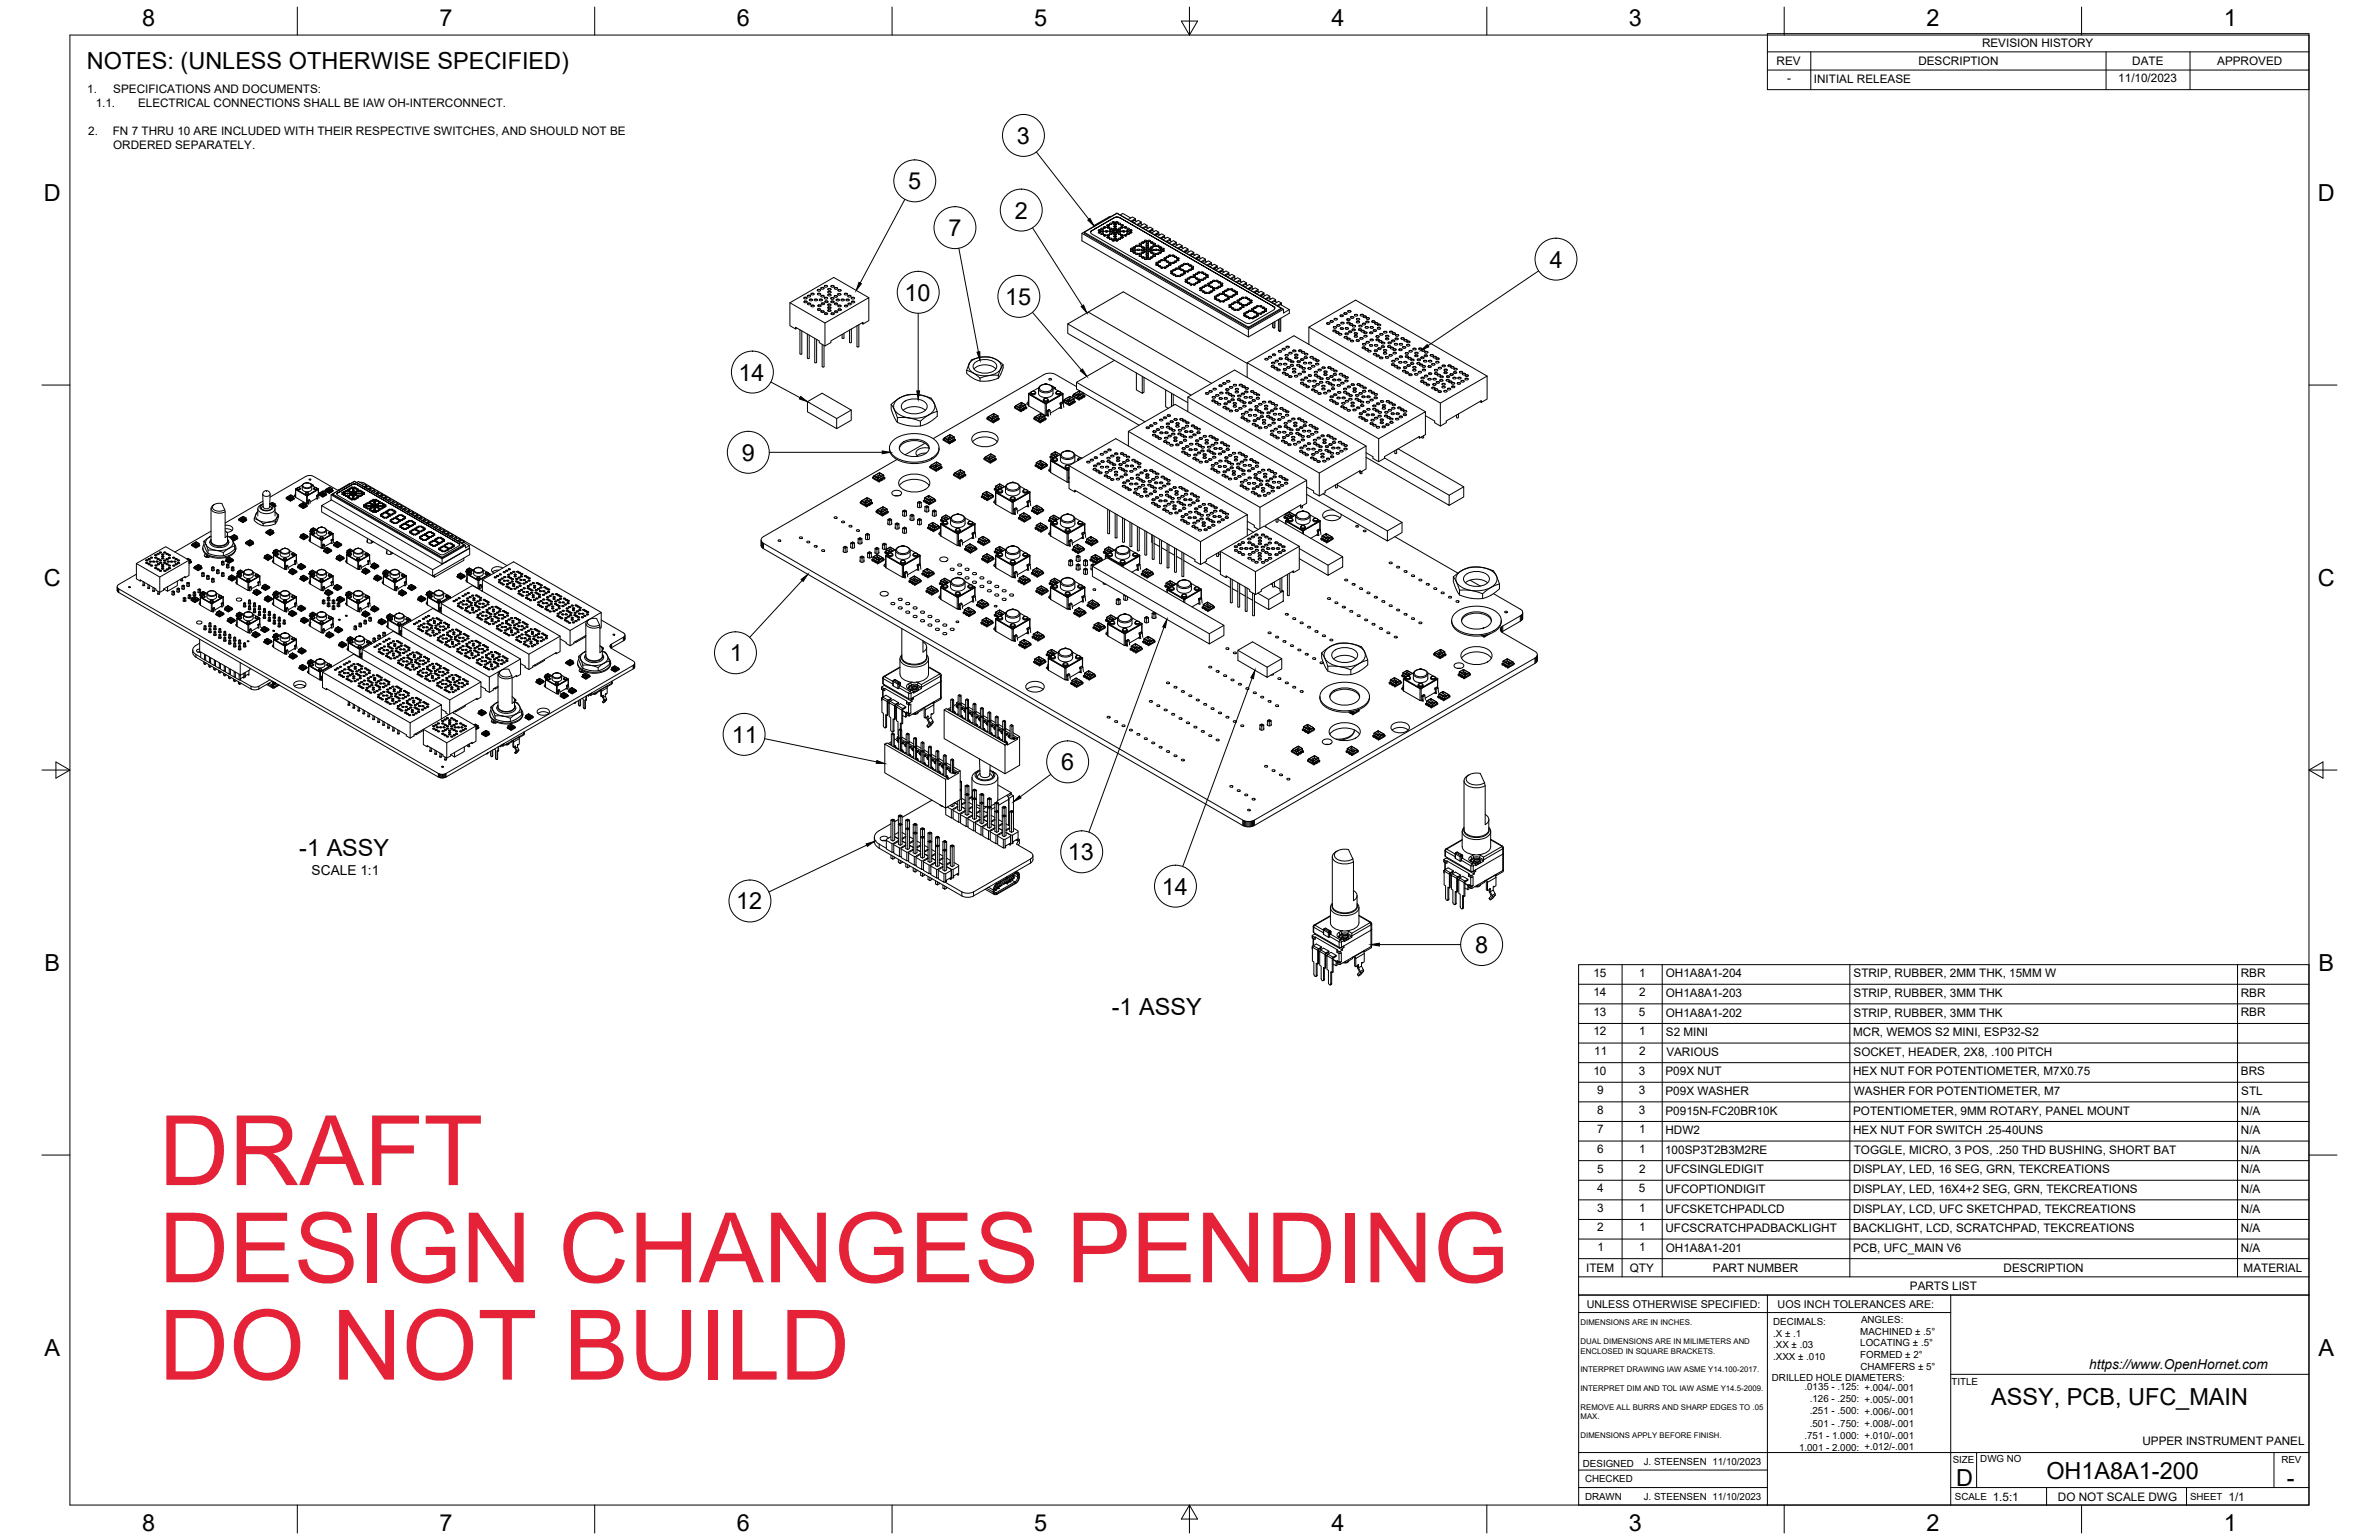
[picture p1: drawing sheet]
<svg xmlns="http://www.w3.org/2000/svg" width="864mm" height="559mm" viewBox="0 0 864 559" stroke-linecap="round" stroke-linejoin="round" font-family="sans-serif">
<defs><g id="words">
<g font-size="35.3" fill="#e52237">
<text x="57.7" y="430">DRAFT</text>
<text x="57.7" y="465.3">DESIGN CHANGES PENDING</text>
<text x="57.7" y="500.6">DO NOT BUILD</text>
</g>
<g font-size="8.5">
<text x="51.6" y="9.4">8</text>
<text x="159.5" y="9.4">7</text>
<text x="267.5" y="9.4">6</text>
<text x="375.4" y="9.3">5</text>
<text x="483.4" y="9.4">4</text>
<text x="591.3" y="9.4">3</text>
<text x="699.3" y="9.4">2</text>
<text x="807.2" y="9.4">1</text>
<text x="31.5" y="25">NOTES: (UNLESS OTHERWISE SPECIFIED)</text>
<text x="369.2" y="52.2">3</text>
<text x="329.7" y="68.6">5</text>
<text x="16" y="72.9">D</text>
<text x="841.4" y="72.9">D</text>
<text x="368.4" y="79.3">2</text>
<text x="344.3" y="85.7">7</text>
<text x="562.6" y="97.1">4</text>
<text x="328.3" y="109.1">10</text>
<text x="364.8" y="110.6">15</text>
<text x="268.1" y="138.1">14</text>
<text x="269.3" y="167.1">9</text>
<text x="16" y="212.6">C</text>
<text x="841.4" y="212.6">C</text>
<text x="264.9" y="239.9">1</text>
<text x="265.7" y="269.5">11</text>
<text x="385.2" y="279.5">6</text>
<text x="108.6" y="310.8">-1 ASSY</text>
<text x="387.7" y="312.1">13</text>
<text x="421.7" y="324.6">14</text>
<text x="267.3" y="330">12</text>
<text x="535.5" y="345.8">8</text>
<text x="16.2" y="352.3">B</text>
<text x="841.7" y="352.3">B</text>
<text x="403.6" y="368.4">-1 ASSY</text>
<text x="16.2" y="492">A</text>
<text x="841.7" y="492">A</text>
<text x="722.8" y="510">ASSY, PCB, UFC_MAIN</text>
<text x="710.1" y="539.1">D</text>
<text x="742.8" y="536.7">OH1A8A1-200</text>
<text x="830.1" y="539.1">-</text>
<text x="51.6" y="555.5">8</text>
<text x="159.5" y="555.5">7</text>
<text x="267.5" y="555.5">6</text>
<text x="375.4" y="555.4">5</text>
<text x="483.4" y="555.5">4</text>
<text x="591.3" y="555.5">3</text>
<text x="699.3" y="555.5">2</text>
<text x="807.2" y="555.5">1</text>
</g>
<g font-size="5">
<text x="113.1" y="317.4">SCALE 1:1</text>
<text x="758.4" y="496.8">https://www.OpenHornet.com</text>
</g>
<g font-size="4.3">
<text x="719.5" y="17.1">REVISION HISTORY</text>
<text x="644.9" y="23.6">REV</text>
<text x="696.4" y="23.7">DESCRIPTION</text>
<text x="774" y="23.6">DATE</text>
<text x="804.9" y="23.7">APPROVED</text>
<text x="648.7" y="29.7">-</text>
<text x="769" y="29.8">11/10/2023</text>
<text x="31.7" y="33.7">1.</text>
<text x="41.1" y="33.7">SPECIFICATIONS AND DOCUMENTS:</text>
<text x="658.5" y="30.1">INITIAL RELEASE</text>
<text x="34.7" y="38.9">1.1.</text>
<text x="50.1" y="38.9">ELECTRICAL CONNECTIONS SHALL BE IAW OH-INTERCONNECT.</text>
<text x="32" y="49.1">2.</text>
<text x="41" y="49.1">FN 7 THRU 10 ARE INCLUDED WITH THEIR RESPECTIVE SWITCHES, AND SHOULD NOT BE</text>
<text x="41.1" y="54.2">ORDERED SEPARATELY.</text>
<text x="578.4" y="354.4">15</text>
<text x="595.1" y="354.4">1</text>
<text x="604.7" y="354.6">OH1A8A1-204</text>
<text x="672.8" y="354.6">STRIP, RUBBER, 2MM THK, 15MM W</text>
<text x="813.4" y="354.6">RBR</text>
<text x="578.4" y="361.5">14</text>
<text x="595" y="361.5">2</text>
<text x="604.7" y="361.8">OH1A8A1-203</text>
<text x="672.8" y="361.8">STRIP, RUBBER, 3MM THK</text>
<text x="813.4" y="361.7">RBR</text>
<text x="578.4" y="368.6">13</text>
<text x="594.9" y="368.6">5</text>
<text x="604.7" y="368.9">OH1A8A1-202</text>
<text x="672.8" y="368.9">STRIP, RUBBER, 3MM THK</text>
<text x="813.4" y="368.8">RBR</text>
<text x="578.4" y="375.7">12</text>
<text x="595.1" y="375.7">1</text>
<text x="604.7" y="376">S2 MINI</text>
<text x="672.7" y="376">MCR, WEMOS S2 MINI, ESP32-S2</text>
<text x="578.7" y="382.8">11</text>
<text x="595" y="382.8">2</text>
<text x="604.9" y="383.1">VARIOUS</text>
<text x="672.8" y="383.1">SOCKET, HEADER, 2X8, .100 PITCH</text>
<text x="578.4" y="389.9">10</text>
<text x="594.9" y="389.9">3</text>
<text x="604.6" y="390.2">P09X NUT</text>
<text x="672.7" y="390.2">HEX NUT FOR POTENTIOMETER, M7X0.75</text>
<text x="813.5" y="390.2">BRS</text>
<text x="579.8" y="397">9</text>
<text x="594.9" y="397">3</text>
<text x="604.6" y="397.3">P09X WASHER</text>
<text x="673" y="397.3">WASHER FOR POTENTIOMETER, M7</text>
<text x="813.6" y="397.3">STL</text>
<text x="579.8" y="404.1">8</text>
<text x="594.9" y="404.1">3</text>
<text x="604.6" y="404.4">P0915N-FC20BR10K</text>
<text x="672.7" y="404.4">POTENTIOMETER, 9MM ROTARY, PANEL MOUNT</text>
<text x="813.5" y="404.4">N/A</text>
<text x="579.8" y="411.2">7</text>
<text x="595.1" y="411.2">1</text>
<text x="604.6" y="411.5">HDW2</text>
<text x="672.7" y="411.5">HEX NUT FOR SWITCH .25-40UNS</text>
<text x="813.5" y="411.5">N/A</text>
<text x="579.8" y="418.4">6</text>
<text x="595.1" y="418.4">1</text>
<text x="604.5" y="418.7">100SP3T2B3M2RE</text>
<text x="672.9" y="418.7">TOGGLE, MICRO, 3 POS, .250 THD BUSHING, SHORT BAT</text>
<text x="813.5" y="418.7">N/A</text>
<text x="579.8" y="425.5">5</text>
<text x="595" y="425.5">2</text>
<text x="604.6" y="425.8">UFCSINGLEDIGIT</text>
<text x="672.7" y="425.8">DISPLAY, LED, 16 SEG, GRN, TEKCREATIONS</text>
<text x="813.5" y="425.8">N/A</text>
<text x="579.8" y="432.6">4</text>
<text x="594.9" y="432.6">5</text>
<text x="604.6" y="432.9">UFCOPTIONDIGIT</text>
<text x="672.7" y="432.9">DISPLAY, LED, 16X4+2 SEG, GRN, TEKCREATIONS</text>
<text x="813.5" y="432.9">N/A</text>
<text x="579.8" y="439.7">3</text>
<text x="595.1" y="439.7">1</text>
<text x="604.6" y="440">UFCSKETCHPADLCD</text>
<text x="672.7" y="440">DISPLAY, LCD, UFC SKETCHPAD, TEKCREATIONS</text>
<text x="813.5" y="440">N/A</text>
<text x="579.8" y="446.8">2</text>
<text x="595.1" y="446.8">1</text>
<text x="604.6" y="447.1">UFCSCRATCHPADBACKLIGHT</text>
<text x="672.7" y="447.1">BACKLIGHT, LCD, SCRATCHPAD, TEKCREATIONS</text>
<text x="813.5" y="447.1">N/A</text>
<text x="579.9" y="453.9">1</text>
<text x="595.1" y="453.9">1</text>
<text x="604.7" y="454.2">OH1A8A1-201</text>
<text x="672.7" y="454.2">PCB, UFC_MAIN V6</text>
<text x="813.5" y="454.2">N/A</text>
<text x="575.8" y="461.5">ITEM</text>
<text x="591.7" y="461.4">QTY</text>
<text x="621.8" y="461.5">PART NUMBER</text>
<text x="727.3" y="461.5">DESCRIPTION</text>
<text x="814.5" y="461.5">MATERIAL</text>
<text x="693.3" y="468.1">PARTS LIST</text>
<text x="777.7" y="524.4">UPPER INSTRUMENT PANEL</text>
<text x="723.4" y="544.5">1.5:1</text>
<text x="747" y="544.7">DO NOT SCALE DWG</text>
<text x="809" y="544.5">1/1</text>
</g>
<g font-size="3.9">
<text x="576" y="474.6">UNLESS OTHERWISE SPECIFIED:</text>
<text x="645.3" y="474.7">UOS INCH TOLERANCES ARE:</text>
</g>
<g font-size="3.5">
<text x="643.7" y="485">.X ± .1</text>
<text x="643.7" y="480.8">DECIMALS:</text>
<text x="675.3" y="484.3">MACHINED ± .5°</text>
<text x="675.6" y="480">ANGLES:</text>
<text x="643.7" y="489.3">.XX ± .03</text>
<text x="675.3" y="488.6">LOCATING ± .5°</text>
<text x="643.7" y="493.5">.XXX ± .010</text>
<text x="675.3" y="492.8">FORMED ± 2°</text>
<text x="675.4" y="497.1">CHAMFERS ± 5°</text>
<text x="643.2" y="501.1">DRILLED HOLE DIAMETERS:</text>
<text x="708.4" y="502.7">TITLE</text>
<text x="655" y="504.4">.0135 - .125: +.004/-.001</text>
<text x="657" y="508.8">.126 - .250: +.005/-.001</text>
<text x="657" y="513.2">.251 - .500: +.006/-.001</text>
<text x="657" y="517.7">.501 - .750: +.008/-.001</text>
<text x="653.1" y="526.5">1.001 - 2.000: +.012/-.001</text>
<text x="655" y="522.1">.751 - 1.000: +.010/-.001</text>
<text x="574.6" y="532.3">DESIGNED</text>
<text x="596.7" y="531.6">J. STEENSEN 11/10/2023</text>
<text x="708.9" y="530.9">SIZE</text>
<text x="718.9" y="530.5">DWG NO</text>
<text x="828.2" y="530.9">REV</text>
<text x="575.4" y="537.9">CHECKED</text>
<text x="575.4" y="544.3">DRAWN</text>
<text x="596.7" y="544.3">J. STEENSEN 11/10/2023</text>
<text x="709.6" y="544.2">SCALE</text>
<text x="795" y="544.2">SHEET</text>
</g>
<g font-size="2.8">
<text x="573.7" y="480.9">DIMENSIONS ARE IN INCHES.</text>
<text x="573.7" y="487.7">DUAL DIMENSIONS ARE IN MILIMETERS AND</text>
<text x="573.7" y="491.1">ENCLOSED IN SQUARE BRACKETS.</text>
<text x="573.7" y="497.9">INTERPRET DRAWING IAW ASME Y14.100-2017.</text>
<text x="573.7" y="504.7">INTERPRET DIM AND TOL IAW ASME Y14.5-2009.</text>
<text x="573.7" y="511.6">REMOVE ALL BURRS AND SHARP EDGES TO .05</text>
<text x="573.7" y="514.9">MAX.</text>
<text x="573.7" y="521.8">DIMENSIONS APPLY BEFORE FINISH.</text>
</g>
</g></defs>
<!-- layer: Visible -->
<g fill="none" stroke="#000" stroke-width=".36">
<path d="M404.8 78.9h.1M404.9 78.9h.1M405.1 78.8h.1M405.2 78.8h.1M405.3 78.8h.1M405.5 78.8h.1M405.6 78.8h.1M405.8 78.8h.1M406 78.9h.1M405.9 78.8h.1M406.2 78.9h.1M406.3 78.9h.1"/>
<path d="M406.4 79h.1M406.5 79h.1M406.5 79l55.8 32.3zM406.6 78l1-.6 2.9 1.7M411.6 80l-.7 .4M412.2 79.3l-1.1-.6-1.6 1M392.7 84.7l60.5 34.9 12.7-7.4M393.6 84.3l11.9-6.9 59.6 34.5-11.9 6.8zM393.6 84.3v.4l59.6 34.4v-.4M395.9 84.2l.3 .7 56.2 32.3 1.1 .2 .8-.3 8-4.6 .5-.7M395.9 84.1v.1M396 84.1h.1"/>
<path d="M396 84h.1M396.2 83.8h.1M396.1 83.9h.1M396.2 83.8l8.4-4.9zM396.9 82v.3M397 82.2l-4.3 2.5v2.7l60.5 34.9 14.8-8.6v-1.3M397 82.2l-.1-.2 8.6-4.7 60.4 34.9v1.4l2.1-1.2-3.1-1.9-1 .6M398.7 83.5a.46 .46 0 0 1 .4-.2 .46 .46 0 0 1 .4 .3l.1-.1M398.7 83.6h.1M398.7 84.3v-.1a.44 .44 0 0 1 .5-.2 .44 .44 0 0 1 .3 .4l.1-.1M398.7 84.4h.1M399 84.5h.1"/>
<path d="M398.8 84.5h.1M398.8 83.7h.1M399 83.8h.1M399.1 84.5h.1M399.1 83.8h.1M399.1 84.5h.2zM399.3 83.8h.1M399.5 83.7h.1M399.5 84.4v.1M399.5 84.4h.1M399.5 83.6h.1M399.6 83l.5-.3 .4 .3"/>
<path d="M399.6 83.1h.1M399.6 84.8l.1-.1a.45 .45 0 0 1 .5-.2 .45 .45 0 0 1 .3 .4v-.1M399.6 83.1l.3 .1zM399.7 84.9h.1M399.8 85h.1M399.9 83.9l.6-.2 .2 .4M399.9 85l.2 .1zM399.9 84h.1M400 84.1h.1M400.2 84.1h.1M400.2 83.2h.1M400.3 85h.1"/>
<path d="M400.1 83.2h-.2l.2 .1M400.5 84.2h.1M400.3 84.2h.1M400.5 83.1h.1M400.4 83.2h.1M400.4 85h.1M400.7 84.1h.1M400.5 84.9h.1M400.5 83h.1M400.6 85.3a.44 .44 0 0 1 .5-.2 .44 .44 0 0 1 .3 .3h.1M400.6 85.4h.1M400.6 82.4a.44 .44 0 0 1 .5-.2 .44 .44 0 0 1 .3 .4l.1-.1"/>
<path d="M400.6 82.6h.1M400.7 85.5h.1M400.7 82.7h.1M400.9 85.6h.1M400.9 82.7h.1M400.7 84v.1M400.9 85.6h.1zM400.9 82.7h.1zM401.2 85.6h.1M401.2 82.7h.1M401.3 82.7h.1M401.2 83.9l.5-.2 .4 .2"/>
<path d="M401.2 84h.1M401.2 84l.3 .2zM401.4 82.6h.1M401.4 85.4h.1M401.3 85.5h.1M401.8 84.2h.1M401.7 84.2l-.2-.1 .2 .1M401.9 85.4h.1M401.9 82.6h.1M401.8 86.2h.1M401.8 81.8h.1M401.8 86.1l.1-.1a.43 .43 0 0 1 .5-.2 .43 .43 0 0 1 .3 .4v-.1"/>
<path d="M401.8 81.7l.6-.2 .3 .2M402 81.9h.1M402 85.5h.1M402 82.7h.1M402.1 86.3h.1M402.1 82h.1M402 86.3h.1M402.1 85.6h.1M402.1 82.7h.1M402.1 84h.1M402 84.1h.1M402.1 83.9h.1"/>
<path d="M402.3 85.6h.1M402.3 82.7h.1M402.1 86.3h.2zM402.4 85.6h.1M402.4 82.7h.1M402.3 82h-.2h.2M402.4 82h.1M402.6 86.3h.1M402.6 82.7h.1M402.6 81.9h.1M402.4 86.3h.1M402.7 81.8h.1"/>
<path d="M402.7 86.2h.1M402.6 85.5h.1M402.7 85.4h.1M402.7 82.6h.1M402.8 84.2h.1M402.7 84.1h.1M402.7 85.3v.1a.45 .45 0 0 0-.4-.3 .45 .45 0 0 0-.5 .3M402.7 81.7h.1M402.7 82.4v.2a.45 .45 0 0 0-.4-.4 .45 .45 0 0 0-.5 .3M402.8 81.3h.1M402.8 81.2a.46 .46 0 0 1 .4-.3 .46 .46 0 0 1 .4 .4l.1-.1M402.8 84.9h.1"/>
<path d="M402.8 86.7h.1M402.8 86.6v-.1a.46 .46 0 0 1 .5-.2 .46 .46 0 0 1 .3 .4v-.1M402.8 83.1h.1M402.8 83l.4-.3 .5 .3M402.8 84.8v-.1a.46 .46 0 0 1 .5-.2 .46 .46 0 0 1 .3 .4v-.1M402.8 84.9l.2 .1zM402.9 81.4h.1M403 86.9h.1M402.9 86.8h.1M402.9 83.2h.1M403.1 81.4h.1M403.1 83.2h.1"/>
<path d="M403 84.2l-.2-.1 .2 .1M403.1 84.1h.1M403 85l.2 .1zM403 86.8l.2 .1zM403.3 84.1h.1M403.4 81.4h.1M403.4 85h.1M403.4 86.9h.1M403.4 83.2h.1M403.2 81.4v.1M403.2 83.2v.1M403.4 84h.1"/>
<path d="M403.5 83.2h.1M403.4 83.9l-.4-.2-.5 .3M403.4 83.9h.1M403.5 81.4h.1M403.6 81.3h.1M403.6 83.1h.1M403.5 86.8l-.1 .1M403.6 84.9h.1M403.6 86.7h.1M403.5 85h.1M403.7 83h.1M403.7 83.5a.46 .46 0 0 1 .5-.2 .46 .46 0 0 1 .4 .3v-.1"/>
<path d="M403.7 80.6l.6-.2 .3 .3M403.8 80.7h.1M403.8 83.6h.1M403.8 87.3h.1M403.7 87.2l.1-.1a.46 .46 0 0 1 .4-.2 .46 .46 0 0 1 .4 .4v-.1M403.7 84.3l.1-.1a.46 .46 0 0 1 .4-.2 .46 .46 0 0 1 .4 .4v-.1M403.9 84.5h.1M403.8 84.4h.1M403.8 87.3v.1M404 87.4h.1M403.9 80.8h.1M403.9 83.7h.1"/>
<path d="M404 80.9h.1M404 83.8h.1M404 84.5h.1M404.2 87.4h.1M404.2 84.5h.1M404.2 87.4h.1zM404.2 84.5h.1zM404.3 80.9h.1M404.3 83.8h.1M404.2 80.9h.1M404.2 83.8h.1M404.5 84.5h.1"/>
<path d="M404.4 86.6h.1M404.4 81.4h.1M404.4 82.2h.1M404.3 84.9v.1M404.3 82.9l.3-.3 .6 .3M404.4 85.8h.1M404.4 83h.1M404.3 86.5l.1-.1a.4 .4 0 0 1 .5-.2 .4 .4 0 0 1 .2 .5l.1-.1M404.3 85v-.1a.48 .48 0 0 1 .5-.2 .48 .48 0 0 1 .4 .3M404.3 85.7l.2-.2a.41 .41 0 0 1 .4-.1 .41 .41 0 0 1 .3 .4v-.1M404.5 85.2h.1M404.5 83h.1"/>
<path d="M404.4 85.8l.2 .2M404.5 81.5h.1M404.5 82.3h.1M404.5 86.7h.1M404.5 80.8h.1M404.5 83.7h.1M404.6 81.6h.1M404.6 82.3h.1M404.6 83.1h.1M404.6 84.4h.1M404.6 80.7h.1M404.6 83.6h.1"/>
<path d="M404.6 85.2h.1M404.6 87.3h.1M404.5 87.3v.1M404.8 85.2h.1M404.8 86h.1M404.6 86.7h.1M404.8 86.7h.1M404.8 81.6h.1M404.8 82.4h.1M404.8 85.2h.2zM404.8 86h.2zM404.8 81.6h.2z"/>
<path d="M404.9 83.1h.1M404.8 83.1h.1M405.1 83h.1M405 86.7h-.2h.2M405 82.3l-.2 .1h.2M405.1 86.7h.1M405.1 85.1h.1M405.1 85.9h.1M405.1 81.5h.1M405.1 82.3h.1M405 84.3a.51 .51 0 0 1 .9 0M405 87.2a.45 .45 0 0 1 .4-.3 .45 .45 0 0 1 .4 .4l.1-.1"/>
<path d="M405 83.7h.1M405 80.6a.45 .45 0 0 1 .4-.2 .45 .45 0 0 1 .4 .4v-.2M405 83.5v-.1a.45 .45 0 0 1 .5-.2 .45 .45 0 0 1 .3 .5v-.2M405 80.8h.1M405 84.3v.1M405 87.2v.1M405.1 80.8h.1M405.2 83.8h.1M405.2 83h.1M405.1 83.7h.1M405.2 80.9h.1M405.2 85h.1"/>
<path d="M405.2 85.8h.1M405.1 84.4v.1M405.1 87.3v.1M405.3 84.5h.1M405.3 87.4h.1M405.2 81.4h.1M405.2 82.2h.1M405.2 81.3v.1a.45 .45 0 0 0-.4-.4 .45 .45 0 0 0-.5 .3M405.2 82.1h.1M405.2 82.1l-.4-.3-.5 .3M405.2 82.9h.1M405.2 80.9h.2z"/>
<path d="M405.2 83.8h.2zM405.4 87.4h.1M405.6 83.8h.1M405.4 84.5h.1M405.6 80.9h.1M405.6 84.5h.1M405.6 87.4h.1M405.7 80.8h.1M405.7 83.7h.1M405.7 84.4v.1M405.7 87.3v.1M405.8 80.8h.1"/>
<path d="M405.8 83.7h.1M405.8 84.3v.1M405.8 87.2v.1M405.9 84.3h.1M406 84.9h.1M406 83.1h.1M405.9 86.6l.1-.1a.44 .44 0 0 1 .4-.2 .44 .44 0 0 1 .4 .4v-.1M405.9 86.7h.1M405.9 81.2a.45 .45 0 0 1 .5-.3 .45 .45 0 0 1 .4 .4v-.1M406 81.3h.1M405.9 86.7l.3 .2zM406 81.4h.1"/>
<path d="M406 83.2h.1M406.2 81.4h.1M406.2 83.2h.1M406.1 85h.1M406.2 85h.1M406.1 83.9l.5-.3 .4 .3M406.3 85.1h.1M406.4 86.9h.1M406.4 81.4h.1M406.2 84h.1M406.4 84.1h.1M406.3 84.1h.1"/>
<path d="M406.3 83.2v.1M406.3 85.1l.2-.1zM406.3 83.2h.2zM406.5 86.9h.1M406.5 81.4h.1M406.7 86.8h.1M406.7 81.4h.1M406.7 83.2h.1M406.6 84.2h.1M406.6 84.2h.2zM406.8 84.9h.1M406.8 81.3h.1"/>
<path d="M406.8 83.1h.1M406.8 86.7h.1M406.7 85h.1M406.8 84.8l-.4-.3-.5 .3M406.8 83v.1a.45 .45 0 0 0-.4-.4 .45 .45 0 0 0-.5 .3M406.9 85.4h.1M406.9 82.6h.1M406.9 81.8h.1M406.8 86.1l.1 .1a.4 .4 0 0 1 .4-.4 .4 .4 0 0 1 .4 .4l.1-.1M406.8 81.7l.7-.2 .3 .2M406.8 82.5l.1-.1a.4 .4 0 0 1 .5-.3 .4 .4 0 0 1 .2 .6l.1-.1M407 81.9h.1"/>
<path d="M406.9 84.1h.1M407 86.3h.1zM407 85.5l.1 .1zM407.1 82h.1M407 82.6l.1 .1zM407 86.3h.1M407 85.5h.1M407 82.6h.1M407 84h.1M407 83.9h.1M407.3 86.3h.1M407.1 82.7h.2"/>
<path d="M407.3 85.6h.1M407.5 85.6h.1M407.5 82.7h.1M407.4 82h.1M407.3 82h.1M407.5 86.3h.1M407.6 81.9h.1M407.6 85.5h.1M407.6 82.7h.1M407.6 86.3h.1M407.7 86.2h.1M407.7 81.8h.1"/>
<path d="M407.8 84.1h.1M407.6 84.1h.1M407.7 85.4h.1M407.8 85.3l-.1 .1a.47 .47 0 0 0-.4-.3 .47 .47 0 0 0-.5 .3M407.8 81.7h.1M408.1 84.2h.1M407.9 84.2h.1M408.1 85.4h.1M408.1 82.6h.1M408.1 85.3h.1a.44 .44 0 0 1 .4-.2 .44 .44 0 0 1 .4 .3M408.1 82.4a.45 .45 0 0 1 .5-.2 .45 .45 0 0 1 .4 .4v-.1M408.2 85.5h.1"/>
<path d="M408.2 82.7h.1M408.2 84.1h.1M408.4 85.6h.1M408.4 82.7h.1M408.3 84h.1M408.4 83.9l-.2-.2a.39 .39 0 0 0-.4-.1 .39 .39 0 0 0-.3 .4M408.4 83.9h.1M408.6 85.6h.1M408.6 82.7h.1M408.7 85.6h.1M408.7 82.7h.1M408.9 82.7h.1"/>
<path d="M408.9 85.5h.1M408.9 84h.1M409 85.4h.1M409 82.6h.1M409.1 84.1h.1M409 84.1h.1M409 84.8a.46 .46 0 0 1 .5-.3 .46 .46 0 0 1 .4 .4l.1-.1M409.1 84.9h.1M409.1 83.1h.1M409.2 83.2h.1M409.3 85h.1M409.2 85h.1"/>
<path d="M409.3 83.2h.1M409.2 84.2h.1M409.4 84.2h.1M409.5 83.2h.1M409.6 83.2h.1M409.6 85h.1M409.5 85.1h.1M409.6 84.1h.1M409.8 83.2h.1M409.7 84h.1M409.7 83.9v.1a.45 .45 0 0 0-.4-.4 .45 .45 0 0 0-.5 .3M409.8 85h.1"/>
<path d="M409.9 83.1h.1M409.9 84.9h.1M409.9 83v.1a.45 .45 0 0 0-.4-.4 .45 .45 0 0 0-.5 .3M410 83.5a.45 .45 0 0 1 .5-.2 .45 .45 0 0 1 .3 .4l.1-.2M410 83.7h.1M410 84.4a.42 .42 0 0 1 .4-.4 .42 .42 0 0 1 .4 .4M410.3 83.8h.1M410.1 83.7h.1M410.1 84.4l.2 .1zM410.1 84.4v.1M410.3 83.8h.1zM410.4 91l.1-.2a.38 .38 0 0 1 .5-.1 .38 .38 0 0 1 .2 .4"/>
<path d="M410.4 90.4h.1M410.4 90.3l.4-.3 .5 .3M410.4 91.1h.1M410.5 91.2h.1M410.4 84.5h.1M410.6 83.8h.1M410.6 84.5h.1M410.5 90.5h.1M410.7 83.7h.1M410.8 90.6h.1M410.7 90.5h.1M410.7 91.2v.1"/>
<path d="M410.7 84.4v.1M410.8 83.7h.1M410.8 91.2v.1M411 90.6h.1M411 91.2h.1M411.2 90.5h.1M411.2 91.2h.1M411.3 90.4h.1M411.2 91.1h.1M411.3 90.3h.1M411.4 91.7h.1M411.4 89.9h.1"/>
<path d="M411.3 89.7l.5-.2 .4 .3M411.3 91.5l.5-.2 .4 .3M411.5 91.8h.1M411.6 90.7v-.1a.4 .4 0 0 1 .5-.2 .4 .4 0 0 1 .2 .4l.1-.1M411.6 90.7h.1M411.6 91.8h.1M411.6 90l-.2-.1 .2 .1M411.6 91.8h.2zM411.6 90h.2zM411.7 90.8h.1M411.8 90.9h.1M412 90.9h.1"/>
<path d="M411.9 91.8h.1M411.9 90h.1M412.1 91.7h.1M412.1 89.9h.1M412.2 90.9h.1M412.2 91.7h.1M412.2 89.9h.1M412.2 80.1v-.8l-1.7 1M412.3 90.8h.1M412.2 91.6h.1M412.2 89.8h.1M412.4 92.3h.1"/>
<path d="M412.3 89.2l.4-.3 .5 .3M412.3 89.3h.1M412.4 89.4h.1M412.7 92.4h.1M412.7 89.5h.1M412.5 92.3v.1M412.5 89.4v.1M412.6 80.3l-.8-.4-.9 .6M412.9 92.3h.1M413 92.3h.1M412.9 89.4l-.2 .1h.2M412.9 90.8h.1"/>
<path d="M413 89.4h.1M412.9 90.8l.3 .1zM413.1 89.3h.1M413.1 92.2h.1M413.2 90.9h.1zM413.2 92.1l-.5-.3-.4 .4M413.2 92.1h.1M413.2 89.2h.1M413.5 90.9h.1M413.5 89.2l.5-.3 .4 .3M413.7 90.8h.1M413.6 92.2h.1"/>
<path d="M413.6 89.3h.1M413.5 88.5l.5-.3 .4 .3M413.6 93h.1M413.6 88.6h.1M413.7 92.3h.1M413.6 88.7h.1M413.8 93.1h.1M413.6 88.6l.2 .1M413.6 88.7h.2M413.8 90.7l-.1 .1a.43 .43 0 0 0-.3-.4 .43 .43 0 0 0-.5 .3M413.8 88.7h.2zM413.8 93.1h.2z"/>
<path d="M414 92.4h.1M414 89.5h.1M413.8 92.3v.1M413.8 89.4v.1M414.1 93.1h.1M414.3 92.3h.1M414.3 89.4h.1M414.1 92.3v.1M414.1 89.4v.1M414.3 88.7h.1M414.1 88.7h.1M414.1 93.1l.3-.2z"/>
<path d="M414.3 90.8h.1M414.3 80.6l-1.1-.6-1.6 .9M414.3 81.3v-.7l-1.6 .9M414.4 92.2h.1M414.4 88.6h.1M414.4 89.3h.1M414.5 90.9h.1M414.4 92.1l-.6-.3-.3 .3M414.4 92.1h.1M414.4 88.5h.1M414.4 89.2h.1M414.4 92.8v-.1a.48 .48 0 0 0-.5-.2 .48 .48 0 0 0-.4 .4"/>
<path d="M414.4 92.8h.1M414.5 93.5h.1M414.5 91.5a.48 .48 0 0 1 .4-.2 .48 .48 0 0 1 .4 .3M414.5 91.7h.1M414.5 93.4l.6-.3 .3 .3M414.5 87.9l.4-.2 .5 .2M414.5 89.9h.1M414.5 88.1h.1M414.6 93.6h.1M414.5 91.7l.2 .1zM414.7 90.9h.1M414.6 88.1h.1"/>
<path d="M414.6 89.9h.1M414.7 90h.1M414.7 90.9h.1zM414.7 81.6l-.7-.5-1 .6M414.7 93.6h.2zM414.9 91.8h.1M414.9 90h.1M414.9 88.2h.1M414.7 93.6h.1M414.7 88.2h.1M415 90.8h.1M414.9 88.2h.2z"/>
<path d="M415.1 93.6h.1M415.1 90.8h.1M415.1 91.8h-.2h.2M415.1 90h-.2h.2M415.2 93.5h.1M415.2 91.7h.1M415.2 89.9h.1M415.2 88.1h.1M415.1 90.7v.1a.43 .43 0 0 0-.4-.4 .43 .43 0 0 0-.5 .3M415.3 89.9h.1M415.3 88.1h.1M415.3 93.5h.1"/>
<path d="M415.3 91.7h.1M415.3 91.6h.1M415.4 93.4h.1M415.4 89.7l-.5-.2-.4 .2M415.4 89.7h.1M415.4 87.9h.1M415.5 87.5h.1M415.4 90.3l.5-.3 .4 .3M415.4 87.4l.6-.2 .3 .3M415.4 91.1h.1M415.4 94h.1M415.4 91a.48 .48 0 0 1 .5-.3 .48 .48 0 0 1 .4 .3l-.1 .1"/>
<path d="M415.4 93.9l.4-.3 .5 .3M415.5 91.2h.1M415.5 94.1h.1M415.5 90.5h.1M415.4 90.4h.1M415.5 87.6h.1M415.7 94.1h.1M415.7 91.2v.1M415.7 90.5h.1M415.7 87.6h.1M415.8 90.6h.1M415.8 87.7h.1"/>
<path d="M415.8 91.2h.2zM415.8 94.1h.2zM415.8 87.7h.2zM415.8 91.2v.1M415.8 94.1v.1M416 90.5h.1M416.2 90.5h.1M416 93.2l.5-.2 .4 .3M416.1 88.9h.1M416.1 93.3h.1M416 88.8l.5-.2 .4 .2M416 91.7l.6-.3 .3 .3"/>
<path d="M416 89.6l.5-.3 .4 .3M416 88.1l.5-.3 .4 .4M416 92.5l.1-.1a.44 .44 0 0 1 .4-.2 .44 .44 0 0 1 .4 .4v-.1M416.2 94.1h.1M416.2 87.6h.1M416.1 91.8h.1M416.1 92.6h.1M416.2 91.2h.1M416.1 92.6l.2 .1zM416.1 89.7h.1M416.1 88.2h.1M416.2 89h.1"/>
<path d="M416.2 93.4h.1M416.2 89.8h.1M416.3 91.9h.1M416.3 89.9h.1M416.3 89.1h.1M416.3 88.3h.1M416.2 88.2v.1M416.3 93.5h.1M416.3 87.5h.1M416.2 91.1h.1M416.2 94h.1M416.2 90.4h.1"/>
<path d="M416.3 93.9h.1M416.5 92h.1M416.5 92.7h.1M416.3 90.3h.1M416.5 89.1h.1M416.5 89.9h.1M416.5 93.5h.1M416.4 81.8l-1-.6-1.7 .9M416.4 82.5v-.7l-1.6 .9M416.5 89.1h.1zM416.5 89.9h.1zM416.5 88.3h.1z"/>
<path d="M416.5 88.3h.1M416.6 91.9h.1M416.6 93.5h.1M416.6 92.7h.1M416.8 89h.1M416.8 91.9h.1M416.8 92.6h.1M416.8 93.4h.1M416.6 93.9l.5-.3 .5 .3M416.7 94h.1M416.7 87.4l.4-.3 .4 .3M416.7 90.3l.4-.3 .4 .3"/>
<path d="M416.7 91.1h.1M416.7 87.5h.1M416.7 90.4h.1M416.8 94.1h.1M416.8 91.2h.1M416.8 87.6h.1M416.8 90.5h.1M416.8 89.8l-.2 .1M416.9 92.6h.1M416.8 88.2v.1M416.9 94.1h.1M416.9 91.2h.1"/>
<path d="M416.9 87.7h.1M416.9 88.9h.1M416.9 93.3h.1M416.9 88.2h.1M416.8 82.8l-.7-.5-1 .6M416.9 91.8h.1M416.9 89.7h.1M417.1 90.6h.1M416.9 88.8h.1M416.9 91.7h.1M416.9 89.6h.1M416.9 93.2v.1"/>
<path d="M416.9 90.5h.1M417.1 94.2h.1M417.1 91.3h.1M416.9 87.6l.4 .1zM417.3 94.1h.1M417.2 84.1l.8-.4zM417.4 94.1h.1M417.4 87.6h.1M417.3 90.5l-.2 .1M417.3 91.2l.2-.1zM417.4 90.5h.1M417.3 91.2l-.2 .1h.2"/>
<path d="M417.5 87.5h.1M417.5 90.4h.1M417.5 94h.1M417.5 87.4h.1M417.5 90.3h.1M417.6 93.9h.1M417.6 91l-.7-.2-.2 .2M417.6 91h.1M417.6 89.7l.4-.2 .5 .2M417.6 93.5h.1M417.6 91.5l.4-.2 .5 .3M417.6 89.9h.1"/>
<path d="M417.6 91.7h.1M417.6 93.4l.6-.3 .3 .3M417.6 87.9l.4-.2 .5 .2M417.6 88.1h.1M417.6 93.5l.3 .1zM417.7 89.9h.1M417.7 91.7h.1M417.7 88.1h.1M417.9 90h.1M417.9 90.7h.1M418 90h.1M418 90.8h.1"/>
<path d="M418 88.2h.1M417.9 88.2h.1M417.9 93.6h.1M417.9 91.8h.1M418 91.8h.1M418.1 90.9h.1M418 83.7l1 .3M418 83.7l-.8 .4M418 83.7h.1M418.2 93.6h.1M418.2 88.2h.1M418.3 90.9h.1"/>
<path d="M418.2 90h.1M418.2 91.8h.1M418.4 89.9h.1M418.4 91.7h.1M418.4 93.5h.1M418.4 88.1h.1M418.4 90.9h.1M418.5 89.9h.1M418.5 91.7h.1M418.5 88.1h.1M418.6 90.8h.1M418.5 89.7h.1"/>
<path d="M418.5 93.4h.1M418.5 87.9h.1M418.5 83l-1-.6-1.6 .9M418.5 83.8v-.8l-1.6 .9M418.5 91.6h.1M418.6 89.3h.1M418.6 92.2h.1M418.5 92.9h.1M418.5 89.2l.5-.3 .4 .4M418.5 92.1l.5-.3 .4 .3M418.5 92.8l.6-.2 .3 .2M418.7 93h.1"/>
<path d="M418.7 88.7h.1M418.7 89.4h.1M418.7 92.3h.1M418.8 93.1h.1M418.7 90.7h.1M418.8 89.4h.1M418.8 92.3h.1M418.7 90.7a.45 .45 0 0 0-.4-.3 .45 .45 0 0 0-.5 .3M418.8 93.1h.2zM418.8 88.7h.2zM419 89.5h.1M419 92.4h.1"/>
<path d="M418.8 88.7h.1M419.1 93h.1M419.1 88.7h.1M419.3 88.7h.1M419.3 89.4h.1M419.3 92.3h.1M419.2 90.7h.1M419.3 93h.1M419.1 89.4v.1M419.1 92.3v.1M419.3 90.8h.1M419.4 92.9h.1"/>
<path d="M419.4 88.6h.1M419.4 89.3h.1M419.4 92.2h.1M419.5 90.9h.1M419.4 92.8h.1M419.4 92.1h.1M419.4 88.5a.48 .48 0 0 0-.4-.3 .48 .48 0 0 0-.5 .4M419.4 88.5h.1M419.6 90.9h.1M419.7 96.1h.1M419.6 96l.4-.2 .4 .3M419.8 90.9h.1"/>
<path d="M419.7 95.5h.1M419.7 96.2h.1M419.9 96.3h.1M419.9 90.8h.1M419.8 92.2h.1M419.8 92.1l.6-.3 .3 .3M419.9 92.3h.1M419.9 89.4h.1M419.8 89.3a.46 .46 0 0 1 .4-.4 .46 .46 0 0 1 .5 .3v.1M419.9 95.6h.2zM419.9 95.6h.1M420 96.3h.1"/>
<path d="M420 90.7h.1M420 96.3h.2zM420.2 92.4h.1M420.2 89.5h.1M420.1 90.7h-.1a.45 .45 0 0 0-.4-.3 .45 .45 0 0 0-.5 .3M420.1 92.3v.1M420.1 89.4v.1M420.1 84.9l1 .3M420.1 84.9h.1M420.1 84.9l-.7 .4M420.2 95.6h.1M420.3 95.5h.1"/>
<path d="M420.3 96.2h.1M420.4 92.3h.1M420.4 89.5h.1M420.4 95.5h.1M420.4 96.1h.1M420.4 89.5l.3-.2zM420.5 92.3h.1M420.5 95.4l-.4-.3-.5 .4M420.5 90.7a.46 .46 0 0 1 .4-.3 .46 .46 0 0 1 .4 .3h.1M420.5 90.7h.1M420.5 96.6h.1M420.5 94.9l.5-.3 .3 .3"/>
<path d="M420.5 96.5l.4-.2 .4 .2M420.5 95h.1M420.6 95.1h.1M420.6 90.8h.1M420.8 96.8h.1M420.7 95.1h.1M420.6 96.7h.1M420.8 90.9h.1M420.6 92.2h.1M420.6 85v-.8l-1.6 1M420.6 84.2l-1-.6-1.6 1M420.7 92.1h.1"/>
<path d="M420.8 91.7h.1M420.7 91.5l.5-.2 .4 .2M420.8 89.9h.1M420.9 95.1h.1M420.7 89.7a.51 .51 0 0 1 .9 .1M420.9 96.8h.1M420.9 91.7h.1M420.9 89.9h.1M420.9 90.9h.1M421.1 96.8h.1M421 95.1h.1M421.2 90h.1"/>
<path d="M421 91.8h.1M421 90h.1M421.2 91.8h.1M421.2 95.1h.1M421.2 96.7h.1M421.2 90.8h.1M421.3 96.6h.1M421.3 90.7h.1M421.3 95h.1M421.3 94.9h.1M421.3 91.8h.1M421.3 90h.1"/>
<path d="M421.5 91.7h.1M421.5 89.9h.1M421.4 97.1h.1M421.3 97l.5-.2 .4 .2M421.3 94.4l.3-.3 .6 .3M421.4 94.5h.1M421.5 94.6h.1M421.5 97.2h.1M421.5 97.2l.1 .1zM421.6 94.6h.1M421.6 91.7h.1M421.6 89.9h.1"/>
<path d="M421.8 94.6h.1M421.8 97.3h.1M421.6 91.6h.1M421.6 89.8h.1M421.7 91l.6-.2 .3 .2M421.7 91.1h.1M421.7 90.4h.1M421.7 90.3l.4-.3 .5 .3M421.8 91.2h.1M421.8 90.5h.1M421.9 97.3h.1M421.9 94.6h.1"/>
<path d="M422 91.2h.1M422 94.6h.1M421.9 90.5h.1M421.9 90.5l.2 .1zM422.1 91.3h.1M422.1 94.5h.1M422.3 91.2h.1M422.3 90.6h.1M422.1 97.1l-.2 .2 .2-.1M422.2 97h.1M422.2 94.4h.1M422.2 86.1h.1"/>
<path d="M422.3 86.1l-.8 .5M422.3 86.1l.9 .3M422.4 91.2h.1M422.5 91.1h.1M422.5 90.4h.1M422.4 90.5l-.1 .1M422.5 94.4l.4-.3 .4 .3M422.6 94.5h.1M422.6 91h.1M422.6 90.3h.1M422.8 94.6h.1M422.8 97.3h.1"/>
<path d="M422.8 93.9h.1M422.6 97.2h.1M422.6 93.9h.1M422.8 86.2v-.7l-1.6 .9M422.9 97.3h.1M422.8 85.5l-1.1-.6-1.6 .9M422.9 94.6h.1M422.9 94.6h.2zM423.1 97.3h.1M423.1 93.9h.1M423.2 97.2h.1M423.2 94.6h.1"/>
<path d="M423.2 93.9h.1M423.3 93.8h.1M423.3 97.1h.1M423.3 94.5h.1M423.3 94.4h.1M423.3 93.7l-.5-.2-.3 .3M423.3 93.7h.1M423.4 97a.45 .45 0 0 0-.5-.2 .45 .45 0 0 0-.4 .3M423.4 97h.1M423.4 96.6h.1M423.4 93.3h.1M423.4 94.9l.4-.3 .4 .3"/>
<path d="M423.4 93.2l.2-.2 .6 .2M423.4 96.5l.5-.2 .3 .3M423.5 96.7h.1M423.5 93.4h.1M423.5 95h.1M423.4 95h.1M423.6 96.8h.1M423.7 95.1h.1M423.8 96.8h.1M423.8 93.5h.1M423.8 95.1h.1M423.8 95.1h.2z"/>
<path d="M423.9 96.8h.1M424.1 96.7h.1M424.1 93.4h.1M423.9 93.4h.1M424.1 95.1h.1M424.2 93.3h.1M424.2 96.6h.1M424.2 95h.1M424.2 96.1l.3-.3 .6 .3M424.3 95.5h.1M424.3 96.1h.1M424.4 96.2h.1"/>
<path d="M424.4 92.9h.1M424.3 92.8l.5-.3 .2 .1-.1 .3M424.4 95.5h.1M424.5 92.9h.1M424.6 96.3h.1M424.6 93h.1M424.6 95.6h.1M424.5 95.6h.1M424.8 96.3h.1M424.8 92.9h.1M424.9 96.2h.1M424.9 92.9h.1"/>
<path d="M424.8 95.6l.2-.1zM424.8 95.6h-.2h.2M424.9 86.7l-1.1-.6-1.6 .9M424.9 87.4v-.7l-1.6 .9M425 99.2h.1M424.9 99.1l.4-.3 .4 .3M425 98.6h.1M425 96.1h.1M425.2 98.7h.1M425 99.3h.1M425.1 95.4l-.5-.3-.4 .3M425.3 98.7h.1"/>
<path d="M425.3 99.3h.1M425.2 99.3h.1M425.3 87.7l-.7-.5-1 .6M425.5 98.7h.1M425.4 92.7l.4-.2 .4 .2M425.4 92.8h.1M425.4 92.8l.3 .1M425.5 95.5h.1M425.6 98.6h.1M425.6 99.3h.1M425.5 99.3h.1M425.7 99.2h.1"/>
<path d="M425.7 92.9h.3zM425.8 95.6h.1M425.7 95.6h.1M425.7 98.5h.1M425.7 98.4a.43 .43 0 0 0-.4-.2 .43 .43 0 0 0-.4 .3M425.7 98.4h.1M425.8 99.7h.1M425.8 97.9l.5-.2 .3 .3M425.8 98h.1M425.9 98.1h.1M425.9 99.8h.1M426 98.1h.1"/>
<path d="M426.1 99.8h.1M426.1 95.5h.1M426 95.6h.1M426.1 92.9h.1M426.2 98.2h.1M426.2 99.8h.1M426.2 95.5h.1M426.2 92.8h.1M426.4 99.8h.1M426.3 98.1h.1M426.2 95.4l-.5-.3-.3 .4M426.2 95.4h.1"/>
<path d="M426.3 94.9l.5-.3 .3 .3M426.3 93.3h.1M426.3 93.3l.2 .2zM426.4 95.1h.1M426.3 95h.1M426.5 99.8h.1M426.5 95.1h.1M426.6 98h.1M426.5 98.1h.1M426.7 95.1h.1M426.5 93.4l.3 .1zM426.6 99.7h.1"/>
<path d="M426.6 99.6l-.4-.2-.4 .2M426.7 97.4l.5-.2 .3 .3M426.7 97.5h.1M426.8 95.1h.1M426.9 97.7h.1M426.8 97.6h.1M427 93.4h.1M427 95.1h.1M427.1 97.7h.1M427.1 95h.1M427 87.9l-1-.6-1.7 .9M427 88.6v-.7l-1.6 .9"/>
<path d="M427.1 93.3h.1M427.2 97.7h.1M427.1 94.9v.1M427.1 93.2l-.4-.2-.4 .2M427.2 94.5h.1M427.1 94.4l.6-.3 .3 .3M427.3 94.6h.1M427.2 93.8l.2 .1zM427.4 94.6h.1M427.3 97.6h.1M427.4 97.5h.1M427.5 94.6h.1"/>
<path d="M427.4 93.9h.3zM427.4 88.9l-.7-.4-1 .5M427.5 97.5h.1M427.7 94.6h.1M427.8 94.6h.1M427.9 97.5h.1M427.8 97.4l.4-.2 .4 .2M427.9 94.5h.1M427.9 96.9h.1M427.9 97.6h.1M427.9 97.6l.2 .1zM428.1 97h.1"/>
<path d="M427.9 93.8l-.2 .1 .2-.1M428 93.7h.1M428 93.7a.42 .42 0 0 0-.5-.2 .42 .42 0 0 0-.3 .3M428.1 97h.1zM428.2 97.7h.1M428.4 97h.1M428.5 96.9h.1M428.4 97.6v.1M428.6 96.9h.1M428.6 97.5h.1M428.5 97.6h.1M428.6 96.8h.1"/>
<path d="M428.6 96.8l-.5-.3-.3 .3M428.7 98h.1M428.7 99.6l.5-.2 .3 .2M428.7 96.3l.5-.3 .3 .3M428.7 99.7h.1M428.7 96.4h.1M428.7 97.9l.4-.2 .4 .2M428.8 99.8h.1M428.8 96.4h.1M428.8 98.1h.1M429 98.1h.1M428.9 99.8h.1"/>
<path d="M428.9 96.5h.1M429.1 99.9h.1M428.9 96.5h.2M429.1 98.2h.1M429.3 98.1h.1M429.1 99.8v.1M429.2 96.5h.1M429.1 89.1l-1-.6-1.6 1M429.1 89.9v-.8l-1.6 1M429.4 99.8h.1M429.4 96.4h.1M429.4 98.1h.1"/>
<path d="M429.5 99.7h.1M429.5 96.4h.1M429.5 98h.1M429.5 97.9h.1M429.5 99.6h.1M429.5 96.3h.1M429.6 95.8l.5-.3 .3 .3M429.6 99.2h.1M429.6 95.8h.1M429.6 99.1l.5-.2 .3 .2M429.6 90.1l-.8-.4-1 .5M429.6 98.4l.4-.2 .4 .2"/>
<path d="M429.7 99.3h.1M429.7 95.9h.1M429.7 98.6h.1M429.6 98.5h.1M429.8 98.7h.1M429.8 96h.1M429.8 99.3h.1M430 99.4h.1M430 98.7h.1M430.1 98.7h.1M430 91.5l.7-.5zM430.2 99.3h.1"/>
<path d="M430.2 95.9h.1M430.1 99.3h.1M430.1 96h.1M430.1 98.7l.2-.1zM430.3 99.2h.1M430.3 95.8h.1M430.4 98.4h.1M430.4 99.1h.1M430.4 95.8h.1M430.7 95.9h.1M430.7 98.5l.1-.2 .5-.1 .2 .3M430.7 95.9l.3 .1z"/>
<path d="M430.8 98.6h.1M431 98.7h.1M431 96h.3zM431 98.7h.1zM431.3 98.7h.1M431.2 90.4l-1-.7-1.6 1M431.2 91.1v-.7l-1.6 .9M431.4 95.9h.1M431.4 98.6h.1M431.5 95.9h.1M431.5 95.8l-.4-.3-.4 .3M431.6 97.9l.5-.2 .3 .3"/>
<path d="M431.6 96.2l.4-.2 .4 .3M431.6 96.4h.1M431.6 98h.1M431.6 96.4l.2 .1zM431.7 98.1h.1M431.7 91.4l-.8-.5-.9 .6M431.8 98.1h.1M432 98.2h.1M431.8 96.5h.3zM432.3 98.1h.1M432.3 96.4h.1M432.4 98h.1"/>
<path d="M432.4 96.4h.1M432.4 96.3h.1M432.5 97.5h.1M432.4 96.8l.6-.3 .2 .4M432.4 97.4l.6-.2 .3 .3M432.6 97.6h.1M432.5 96.9h.1M432.5 96.9l.2 .1zM432.6 97.6l.1 .1M432.7 97h.3zM432.9 97.7h.1M432.8 92.2l-.7 .5 .9-.6 .8 .5"/>
<path d="M433 97.7h.1M433 97l.2-.1zM433.2 100h.1M433.2 97.5h.1M433.1 97.6h.1M433.3 97.5h.1M433.4 91.6l-1.1-.6-1.6 .9M433.4 92.3v-.7l-1.6 .9M433.9 99.9h.1M433.9 99.8l-.5-.2-.3 .3M434 99.4h.1M434.2 99.5h.1"/>
<path d="M434.4 99.6h.1M434.6 99.5h.1M434.7 99.5h.1M434.8 99.4l-.1-.3h-.5l-.2 .1 .1 .3M434.9 98.9h.1M434.8 98.8l.6-.2 .3 .2M435 99h.1M435 93.5l.9 .3M435 93.5h.1M435 93.5l-.8 .4M435.1 99h.1M435.3 99.1h.1"/>
<path d="M435.4 99h.1M435.5 99h.1M435.5 92.8l-1.1-.6-1.6 .9M435.5 93.6v-.8l-1.6 .9M435.7 98.9h.1M435.7 98.8h.1M436 98.9l.3 .2zM436.3 99v.1M436.7 99h.1M436.6 99v.1M436.8 98.9h.1M436.8 98.8a.44 .44 0 0 0-.4-.2 .44 .44 0 0 0-.4 .3"/>
<path d="M436.8 98.8h.1M436.9 99.4h.1M436.9 99.4l.2 .2zM437.1 99.5l.3 .1zM437.6 99.5h.1M437.6 94l-1-.6-1.6 1M437.6 94.8v-.8l-1.6 1M437.7 99.4h.1M437.7 99.3l-.4-.2-.4 .2M437.7 99.3h.1M437.8 99.9h.1M437.7 99.8l.4-.2 .5 .2"/>
<path d="M437.8 99.9l.2 .2zM438 95l-.7-.4-1 .5M438.5 100l-.2 .1M438.5 99.9h.1M439.7 96v-.7l-1.6 .9M439.7 95.3l-1-.6-1.6 .9M440.2 96.2l-.8-.4-1 .6M440.6 97.6l.7-.5zM441.3 97.1v.1M441.9 96.5l-1.1-.6-1.6 .9M441.9 97.2v-.7l-1.6 .9M442.3 97.5l-.8-.5-.9 .6"/>
<path d="M443.4 98.4l-.7 .4 1-.5 .7 .4M444 97.7l-1.1-.6-1.6 .9M444 98.4v-.7l-1.6 .9M445.6 99.6l-.8 .5M445.6 99.6l-.8 .4M445.6 99.6l.9 .3M446.1 98.9l-1-.6-1.7 1M446.1 99.7v-.8l-1.6 1M286.7 109.9l12.8 7.3M290.4 119.7v8.7M291.8 108.2l.6-.3 .6 .3M291.8 109.6l.6-.3 .6 .3"/>
<path d="M292 107.9l.5-.1 .5 .4-.8 .3-.4-.3zM292 109.3l.6-.1 .4 .4-.7 .3-.5-.3zM293.1 107.5l.6-.3 .5 .3M293.1 110.3l.6-.3 .6 .3M293.2 107.2l.6-.1 .4 .4-.7 .3-.4-.3zM293.3 110l.6-.1 .4 .5-.7 .2-.5-.2zM293.8 108.9l.6-.3 .6 .3M293.9 108.6l.6-.1 .5 .4-.8 .3-.4-.3zM294.4 106.8l.5-.3 .6 .3M294.4 111.1l.6-.3 .6 .3M294.5 106.4h.6l.4 .4-.7 .2-.4-.2zM294.6 110.8l.5-.1 .5 .4-.8 .2-.4-.2z"/>
<path d="M295.6 108.9l.6-.3 .6 .3M295.7 108.6l.6-.1 .5 .4-.8 .3-.4-.3zM296.7 105.4l.6-.3 .6 .3M296.7 106.8l.6-.3 .6 .3M296.7 112.4l.6-.3 .6 .3M296.8 105.1l.6-.1 .5 .4-.8 .3-.4-.3zM296.9 111l.6-.3 .6 .3M296.9 106.5l.6-.1 .4 .4-.7 .2-.5-.2zM296.9 112.1l.6-.1 .4 .4-.7 .3-.5-.3zM297 110.7l.6-.1 .4 .4-.7 .3-.4-.3zM297.4 108.9l.6-.3 .6 .3M297.5 108.6l.6-.1 .5 .4-.8 .3-.4-.3z"/>
<path d="M298 104.7l.5-.3 .6 .3M298 113.1l.6-.2 .6 .2M298 107.5l.6-.3 .6 .3M298.1 104.4l.6-.1 .4 .4-.7 .3-.4-.3zM298.1 110.3l.6-.3 .6 .3M298.2 112.8l.5-.1 .5 .5-.8 .2-.4-.2zM298.2 107.2l.5-.1 .5 .4-.8 .3-.4-.3zM298.3 110l.6-.1 .4 .4-.7 .3-.4-.3zM299.2 103.9l.6-.2 .6 .2M299.3 113.9l.6-.3 .6 .3M299.3 108.2l.6-.2 .6 .2M299.4 103.6l.6-.1 .4 .5-.7 .2-.5-.2z"/>
<path d="M299.4 109.5l.6-.2 .6 .2M299.4 113.6l.6-.1 .4 .4-.7 .3-.4-.3zM299.4 107.9h.6l.4 .4-.7 .2-.4-.2zM299.6 109.2l.6-.1 .4 .5-.7 .2-.5-.2zM300.5 110.7l.6-.3 .6 .3M300.5 112.8l.6-.3 .6 .3M300.5 111.7l.6-.3 .6 .3M300.5 105.1l.6-.3 .6 .3M300.5 106.1l.6-.3 .6 .3M300.5 107.1l.6-.3 .6 .3M300.6 110.4l.6-.1 .4 .4-.7 .3-.4-.3zM300.6 112.5l.6-.1 .4 .4-.7 .2-.4-.2z"/>
<path d="M300.6 111.4l.6-.1 .4 .5-.7 .2-.4-.2zM300.7 104.8l.5-.1 .5 .4-.8 .2-.4-.2zM300.7 105.8l.5-.1 .5 .4-.8 .3-.4-.3zM300.7 106.8l.5-.1 .5 .5-.8 .2-.4-.2zM301.5 108.3l.6-.2 .6 .2M301.6 104l.6-.3 .6 .3M301.6 109.6l.6-.3 .6 .3M301.7 113.9l.5-.3 .6 .3M301.7 108.1l.6-.1 .4 .4-.7 .2-.4-.2zM301.8 103.6h.6l.4 .4-.7 .2-.5-.2zM301.8 109.3l.6-.1 .4 .4-.7 .3-.5-.3zM301.8 113.6l.6-.1 .4 .4-.7 .3-.4-.3z"/>
<path d="M302.8 107.6l.6-.3 .6 .3M302.9 110.3l.6-.3 .6 .3M302.9 104.7l.6-.3 .6 .3M302.9 113.2l.6-.3 .6 .3M303 107.3l.6-.1 .4 .4-.7 .3-.5-.3zM303.1 110l.5-.1 .5 .5-.8 .2-.4-.2zM303.1 104.4l.5-.1 .5 .4-.8 .3-.4-.3zM303.1 112.9l.6-.1 .4 .4-.7 .3-.5-.3zM303.5 108.9l.6-.3 .6 .3M303.7 108.6l.6-.1 .4 .4-.7 .3-.5-.3zM304.1 106.9l.6-.3 .6 .3M304.2 105.4l.5-.3 .6 .3"/>
<path d="M304.2 111.1l.5-.3 .6 .3M304.2 112.4l.6-.2 .6 .2M304.3 106.6l.5-.1 .5 .4-.8 .3-.4-.3zM304.3 105.1l.6-.1 .4 .5-.7 .2-.4-.2zM304.3 110.8l.6-.1 .4 .4-.7 .2-.4-.2zM304.4 112.1l.6-.1 .4 .5-.7 .2-.5-.2zM305.3 108.9l.6-.3 .6 .3M305.5 108.6l.6-.1 .4 .4-.7 .3-.5-.3zM306.5 106.8l.6-.3 .6 .3M306.5 111.1l.6-.3 .6 .3M306.6 106.5l.6-.1 .5 .4-.8 .2-.4-.2zM306.7 110.8l.6-.1 .4 .4-.7 .3-.4-.3z"/>
<path d="M307.1 108.9l.6-.3 .6 .3M307.3 108.6l.6-.1 .4 .4-.7 .3-.5-.3zM307.8 107.5l.5-.3 .6 .3M307.8 110.4l.6-.3 .6 .3M307.9 107.2l.6-.1 .4 .4-.7 .3-.4-.3zM308 110.1l.6-.1 .4 .4-.7 .2-.5-.2zM309 108.2l.6-.2 .6 .2M309.1 119.4v4.8l-.4 .2-.3-.2v-4.4M309.1 109.6l.6-.3 .6 .3M309.2 107.9h.6l.4 .4-.7 .2-.5-.2zM309.3 109.3l.5-.1 .5 .5-.8 .2-.4-.2zM311.8 117.8v7.9l-.4 .2-.3-.2v-7.5"/>
<path d="M313.1 117.1l.2 .5v-.6l-11.7 6.7v.6l-2.1 1.2-2.1-1.2v-.6l-8.6-4.9v.6l.2-.5M313.3 117.6l2.1-1.2v-8.4l-15.9 9.2v8.3M315.4 108l-12.7-7.3-16 9.2v8.3l2.1 1.2M387.6 117.5v3.5l43.6 25.1M426.7 100.2h.1M426.7 100.1l.4-.2 .4 .2M426.8 100.3h.1M426.9 100.3h.1M427.1 100.3v.1M427.1 100.3h.1zM427.2 100.3l.2-.1zM427.5 100.1h.1"/>
<path d="M427.9 100.3h.1M428.1 100.3h.1M428.1 100.3l.1 .1zM428.2 100.3v.1M428.5 100.3h.1M428.6 100.2h.1M428.6 100.1a.45 .45 0 0 0-.4-.2 .45 .45 0 0 0-.4 .3M428.6 100.1h.1M430.2 102.2l.4-.3 .4 .3M430.3 102.3h.1M430.3 101.7h.1M430.5 101.7h.1"/>
<path d="M430.5 102.4h.1M430.5 101.7h.2M430.6 102.4h.1M430.6 102.4h.2zM430.8 101.7h.1M430.9 101.7h.1M430.9 102.3h.1M431 102.3h.1M431 101.6h.1M431 102.2h.1M431.1 101.5l-.6-.2-.3 .3M431.1 102.7l.4-.3 .4 .3"/>
<path d="M431.1 101l.6-.2 .2 .2M431.1 102.8h.1M431.1 101.1h.1M431.2 101.2h.1M431.2 102.8h.1M431.3 101.2h.1M431.4 102.9h.1M431.5 101.2h.1M431.5 102.9h.1M431.7 101.2h.1M431.7 102.9h.1M431.8 101.2h.1"/>
<path d="M431.9 101.1h.1M431.9 102.8h.1M431.8 102.8l-.1 .1M431.9 102.7h.1M432 100.6h.1M431.9 100.5l.6-.2 .3 .2M432 103.3h.1M431.9 103.2l.5-.3 .4 .3M432.1 100.7h.1M432.1 103.3l.1 .1zM432.2 100.7h.1M432.1 103.3h.1"/>
<path d="M432.4 100.8h.1M432.4 103.4h.1M432.5 100.7h.1M432.5 103.4h.1M432.6 100.7h.1M432.7 103.4h.1M432.8 100.6h.1M432.8 103.3h.1M433.2 100.6h.1M433.1 100.5l.6-.2 .2 .3M433.2 103.4h.1M433.2 100.7h.1"/>
<path d="M433.4 103.4h.1M433.4 100.7h.1M433.5 100.1h.1M433.5 103.4h.1M433.4 100v.1M433.5 100.7h.1M433.5 100.7h.2zM433.7 103.4h.1M433.8 100h.1M433.7 100v.1M433.8 100.7h.1M433.8 103.3h.1"/>
<path d="M433.9 100.6h.1M433.9 103.3h.1M434 103.2l-.6-.3-.3 .4M434 102.8h.1M434 102.7l.2-.3 .6 .3M434.1 102.8h.1M434.1 101.2h.1M434.1 102.8l.1 .1M434.3 101.2h.1M434.4 102.9h.1M434.6 102.9h.1M434.4 101.2h.1"/>
<path d="M434.4 101.2h.2zM434.7 102.8h.1M434.7 101.2h.1M434.8 102.8h.1M434.8 101.1h.1M434.8 101l-.4-.2-.4 .3M434.8 101h.1M434.9 102.3h.1M434.8 101.5l.5-.2 .4 .2M435 102.3h.1M435 101.7h.1M434.9 101.6h.1"/>
<path d="M435.1 101.7h.1M435.1 102.4h.1M435.3 101.7h.1M435.3 101.7h.1zM435.4 102.4h.1M435.3 102.4h.1M435.5 102.3h.1M435.6 101.7h.1M435.7 102.3h.1M435.6 104.7h.1M435.5 104.5l.4-.2 .5 .3M435.5 105.2l.4-.2 .5 .2"/>
<path d="M435.7 104.7h.1M435.7 101.6h.1M435.6 105.3h.1M435.8 104.8h.1M435.8 105.5h.1M435.7 105.4h.1M435.7 102.2l-.6-.3-.3 .3M435.9 104.8h.1M435.9 105.5h.1M436.1 105.5h.1M436.1 101.7h.1M436.2 104.7h.1"/>
<path d="M436.1 104.8h.1M436.3 101.7h.1M436.2 105.4h.1M436.3 104.6h.1M436.3 105.3h.1M436.4 101.7h.1M436.4 104.6h.1M436.4 104.1l.4-.3 .4 .3M436.4 105.7l.4-.2 .4 .2M436.4 104.2h.1M436.4 105.8h.1M436.6 101.7h.1"/>
<path d="M436.5 105.9h.1M436.6 104.3h.1M436.5 104.2h.1M436.8 104.3h.1M436.8 106h.1M436.7 105.9v.1M436.7 101.7h-.1M436.8 101.6h.1M436.9 104.3h.1M436.8 101.5l-.5-.2-.3 .3M436.8 101.5h.1M436.9 101.1h.1"/>
<path d="M436.9 101l.2-.2 .6 .2M437 101.2h.1M437.1 104.2h.1M437.1 105.9h.1M437 105.9v.1M437.1 101.2h.1M437.3 101.2h.1M437.2 105.8h.1M437.2 104.1h.1M437.3 103.6l.4-.3 .4 .3M437.3 103.7h.1M437.3 106.3h.1"/>
<path d="M437.4 101.2h.1M437.4 103.7h.1M437.4 106.4h.1M437.5 106.4h.1M437.6 101.2h.1M437.5 103.8h.1M437.7 103.8h.1M437.7 106.5h.1M437.7 101.1h.1M437.7 106.5l.2-.1zM437.8 100.6h.1M437.7 100.5l.3-.2 .6 .2"/>
<path d="M437.9 100.7h.1M437.8 103.8h.1M437.9 103.7h.1M438 106.4h.1M438 100.7h.1M438 103.7h.1M438 100.1h.3zM438.1 100.8h.1M438 106.3h.1M438.1 106.2l-.4-.2-.4 .2M438.1 100.7v.1M438.4 100.7h.1"/>
<path d="M438.4 102.9l.4-.2 .4 .2M438.5 100.6h.1M438.4 103.6l.4-.3 .5 .3M438.5 103h.1M438.5 103.7h.1M438.6 103.7h.1M438.5 103.1h.1M438.7 103.1h.1M438.7 106.4h.1M438.5 106.4h.1M438.7 103.1h.1h-.1M438.7 106.4l.1 .1z"/>
<path d="M438.7 103.8h.1M438.8 103.8h.1M439 103.1h.1M439 106.4h.1M439.1 103.1h.1M439.1 106.4h.1M439.1 103.7h.1M439 103.8h.1M439.2 103h.1M439.2 106.3h.1M439.2 102.9h.1M439.3 106.2a.44 .44 0 0 0-.5-.2 .44 .44 0 0 0-.4 .3"/>
<path d="M439.3 102.4l.4-.2 .4 .2M439.3 104.1l.4-.3 .4 .3M439.3 105.8h.1M439.3 102.5h.1M439.3 104.1h.1M439.3 105.7l.5-.2 .3 .2M439.4 105.9h.1M439.4 102.6h.1M439.4 104.2h.1M439.4 104.2l.2 .1zM439.7 102.6h.1M439.7 106h.1"/>
<path d="M439.5 102.6h.1M439.5 105.9v.1M439.7 104.3h.1M439.9 104.3h.1M440 102.6h.1M440 105.9h.1M439.8 102.6h.1M439.8 105.9v.1M440.1 102.5h.1M440.1 104.2h.1M440 104.2h.1M440.1 102.4h.1"/>
<path d="M440.1 105.7h.1M440.2 101.9l.4-.3 .3 .4M440.2 104.5l.4-.2 .4 .3M440.2 102h.1M440.2 104.6h.1M440.3 104.7h.1M440.4 102.1h.1M440.4 105.5h.1M440.3 102v.1M440.3 105.4h.1M440.4 104.8h.1M440.6 102.1h.1"/>
<path d="M440.6 105.5h.1M440.6 104.8h.1M440.7 104.8h.1M440.7 102.1h.1M440.7 105.5h.1M440.9 104.7h.1M440.9 107.7h.1M440.9 108.4h.1M440.8 107.6l.5-.2 .4 .2M440.8 108.3l.5-.2 .4 .2M440.8 102v.1M440.8 105.4h.1"/>
<path d="M440.9 107.8h.1M441 108.5h.1M440.9 105.3h.1M441.1 107.8h.1M441.1 108.5h.1M441 105.2h.1M441 105.2l-.6-.2-.2 .3M441 104.6h.1M441.3 108.5h.1M441.4 107.8h.1M441.3 107.8h-.2l.2 .1M441.4 108.5h.1"/>
<path d="M441.3 102l.3 .1zM441.4 104.7h.1M441.5 107.8h.1M441.6 107.7h.1M441.6 108.4h.1M441.6 102.1h.1h-.1M441.6 104.8h.1M441.6 104.8h.1zM441.7 107.6h.1M441.7 108.3h.1M441.7 108.8l.4-.3 .4 .3M441.7 108.9h.1"/>
<path d="M441.7 107.1l.3-.2 .5 .2M441.9 102.1h.1M441.9 104.8h.1M441.7 107.2h.1M441.8 108.9h.1M441.8 107.3h.1M442 109h.1M441.9 107.3h.1M442 104.7h.1M442.1 107.4h.1M442.1 109h.1M442.1 104.6h.1"/>
<path d="M442.1 102h.1M442 102v.1M442.3 109h.1M442.3 107.3h.1M442.1 104.6l-.5-.3-.3 .3M442.2 101.9a.44 .44 0 0 0-.5-.3 .44 .44 0 0 0-.4 .4M442.2 102.5h.1M442.2 104.1h.1M442.2 104.1l.5-.3 .3 .3M442.2 102.5l.2 .1zM442.4 107.3h.1M442.4 109h.1"/>
<path d="M442.4 104.3h.1M442.3 104.2h.1M442.5 107.2h.1M442.5 108.9h.1M442.6 104.3h.1M442.4 102.6h.3zM442.5 108.8h.1M442.5 107.1h.1M442.6 109.4h.1M442.6 106.7h.1M442.6 109.3l.4-.2 .4 .2M442.6 106.6l.4-.2 .4 .2"/>
<path d="M442.7 104.3h.1M442.7 109.5h.1M442.7 106.8h.1M442.8 109.5h.1M442.8 106.8h.1M442.9 102.6h.1M442.9 104.2h.1M443 109.5h.1M443 102.5h.1M443.1 109.5h.1M443 106.8v.1M443.1 106.8h.1"/>
<path d="M443 102.4l-.4-.2-.4 .2M443 104.1h.1M443.1 103h.1M443 103.6l.3-.3 .6 .3M443 102.9l.5-.3 .4 .3M443.1 103.6v.1M443.1 103l.2 .1zM443.2 103.7h.1M443.3 106.8h.1M443.3 109.5h.1M443.4 106.7h.1M443.4 109.4h.1"/>
<path d="M443.5 103.8h.1M443.3 103.8h.1M443.3 103.1h.3zM443.4 109.3h.1M443.4 106.6h.1M443.7 103.7h.1M443.6 103.8h.1M443.8 103.1h.1M443.7 105.9h.1a.4 .4 0 0 1 .4-.2 .4 .4 0 0 1 .3 .3M443.7 109.3l.4-.2 .5 .2M443.7 106.6l.4-.2 .5 .2M443.8 103.7h.1"/>
<path d="M443.8 109.4h.1M443.8 106.1h.1M443.8 106.7h.1M443.9 106.8h.1M443.8 109.5h.1M443.8 103h.1M444 109.5h.1M444 106.2h.1M444 106.8h.1M443.9 102.9h.1M444.1 109.5h.1M444.1 106.2h.1"/>
<path d="M444.3 106.8h.1M444.3 109.5h.1M444.3 106.2h.1M444.1 106.8v.1M444.4 106.1h.1M444.4 106.8h.1M444.5 109.4h.1M444.5 106.7h.1M444.6 109.3h.1M444.6 106.6h.1M444.6 108.8v-.1a.4 .4 0 0 1 .5-.2 .4 .4 0 0 1 .3 .4v-.1M444.6 107.1l.4-.2 .4 .2"/>
<path d="M444.6 105.5l.4-.3 .4 .3M444.6 107.2h.1M444.6 105.6h.1M444.7 109h.1M444.7 107.3h.1M444.7 105.6h.1M444.6 108.9h.1M444.8 109h.1M444.8 105.7h.1M444.9 107.3h.1M445 105.7h.1M445 107.4h.1"/>
<path d="M445 107.3h.2zM445.2 109h.1M445.2 105.7h.1M445 109v.1M445.3 109h.1M445.3 105.6h.1M445.3 107.3h.1M445.4 108.9h.1M445.4 107.2h.1M445.4 105.5h.1M445.4 107.1h.1M445.5 104.9l.4-.2 .4 .2"/>
<path d="M445.5 108.3l.4-.2 .4 .2M445.5 107.6l.4-.2 .4 .2M445.5 108.4h.1M445.5 107.7h.1M445.6 105.1h.1M445.6 108.5h.1M445.6 107.8h.1M445.5 105v.1M445.7 105.2h.1M445.7 108.5h.1M445.7 107.8h.1M445.9 105.2h.1"/>
<path d="M445.9 108.5h.1M446 105.2h.1M446 108.5h.1M445.9 107.8v.1M445.9 107.8h.1zM446.2 105.1h.1M446.2 110.7l.4-.3 .4 .3M446.3 108.4h.1M446.2 111.4h.1M446.3 111.5h.1M446.3 107.7h.1M446.2 110.8h.1"/>
<path d="M446.2 107.8h.1M446.4 110.9h.1M446.3 110.8v.1M446.3 108.3h.1M446.3 107.6h.1M446.4 111.6h.1M446.6 110.9h.1M446.6 111.6h.1M446.7 110.9h.1M446.7 111.6h.1M446.6 105l.3 .2zM446.7 107.7h.1"/>
<path d="M446.6 107.6l.6-.2 .2 .2M446.7 107.8h.1M446.8 110.8h.1M446.8 111.5h.1M446.9 107.8h.1M446.9 111.5h.1M446.9 110.8h.1M447 105.2h.1M447 111.4l-.6-.3-.2 .3M447 110.3h.1M447 110.2l.4-.3 .4 .3M447.2 105.2h.1"/>
<path d="M447.2 107.8h.1M447.1 110.4h.1M447 107.8v.1M447.3 112.1h.1M447.1 112h.1M447.3 107.8h.1M447.3 105.1h.1M447.3 110.4h.1M447.4 110.4h.1M447.4 112.1h.1M447.4 107.7h.1M447.4 105v.1"/>
<path d="M447.4 105v-.1a.44 .44 0 0 0-.4-.2 .44 .44 0 0 0-.4 .3M447.4 104.9v.1M447.5 105.4l.4-.2 .4 .3M447.5 105.6h.1M447.5 105.5l.2 .2zM447.6 107.3h.1M447.5 107.2h.1M447.7 110.4h.1M447.5 110.4h.1M447.6 112.1h-.2M447.7 107.3h.1M447.8 110.3h.1"/>
<path d="M447.7 112h.1M447.9 107.4h.1M447.7 105.7h.3zM447.8 112h.1M447.8 111.8a.4 .4 0 0 0-.4-.2 .4 .4 0 0 0-.4 .3v.1M447.9 109.8h.1M447.9 112.4l.4-.3 .4 .3M447.9 109.7v-.1a.4 .4 0 0 1 .4-.2 .4 .4 0 0 1 .3 .4M448 107.3h.1M447.9 112.4h.1M448 109.9h.1M448 112.5h.1"/>
<path d="M448.1 109.9h.1M448.2 107.3h.1M448.3 109.9h.1M448.3 112.6h.1M448.1 112.6h.1M448.3 107.2h.1M448.2 105.6h.1M448.2 100.2l-1-.7-1.6 1M448.2 100.9v-.7l-1.6 .9M448.3 105.6h.1M448.4 109.9h.1M448.3 105.5h.1"/>
<path d="M448.3 107.1v.1a.4 .4 0 0 0-.4-.4 .4 .4 0 0 0-.4 .3M448.4 106.7h.1M448.4 105.9v.2M448.4 106.6l.4-.2 .4 .2M448.4 106l.2 .2zM448.5 106.8h.1M448.5 109.9h.1M448.6 112.5h.1M448.5 112.6h-.2h.2M448.6 106.8h.1M448.8 106.9h.1M448.6 106.2h.3z"/>
<path d="M448.6 101.2l-.7-.5-1 .6M448.8 106.8v.1M449.1 106.1h.1M449 106.8h.1M449 112.4l.5-.3 .4 .3M449.1 109.1h.1M449.1 112.5h.1M449 109l.4-.2 .4 .2M449.1 106.7h.1M449.2 109.9h.1M449.1 109.2h.1M449.3 109.2h.1"/>
<path d="M449.3 109.9h.1M449.2 105.9l-.4-.2-.4 .3M449.2 106.6h.1M449.3 112.6h.2zM449.3 109.2h.2h-.2M449.3 112.6h.1M449.5 109.9h.1M449.6 109.9h.1M449.7 112.5h.1M449.7 109.2h.1M449.6 109.2h.1M449.6 112.6h.1"/>
<path d="M449.7 109.9h.1M449.8 109.1h.1M449.8 109.8h.1M449.8 109h.1M449.9 109.7h.1M449.9 109.7l-.6-.2-.2 .3M449.9 108.5l.1-.1a.37 .37 0 0 1 .4-.2 .37 .37 0 0 1 .3 .4M449.9 108.6h.1M449.9 112h.1M449.9 111.9l.1-.2a.37 .37 0 0 1 .4-.1 .37 .37 0 0 1 .3 .4M449.9 110.3h.1M449.9 110.3l.1 .1"/>
<path d="M450.1 108.7h.1M450.1 112.1h.1M450 108.7h.1M450 112h.1M450.3 108.8h.1M450.3 112.1h.1M450.3 110.4h.1M450.2 110.4h.1M450.4 108.7h.1M450.4 112.1h.1M450.3 101.4l-1-.6-1.6 .9M450.3 102.1v-.7l-1.6 .9"/>
<path d="M450.5 110.4h.1M450.6 110.4h.1M450.6 108.7h.1M450.6 112h.1M450.7 110.3h.1M450.7 110.2l-.4-.3-.4 .3M450.8 108l.2-.2 .6 .2M450.8 110.7l.4-.3 .4 .3M450.8 111.4l.2-.3 .6 .3M450.8 108.1h.1M450.8 110.8h.1M450.8 111.5h.1"/>
<path d="M450.8 102.4l-.8-.5-.9 .6M450.9 110.8h.1M450.9 111.5h.1M451 110.9h.1M451 108.2h.1M451 111.6h.1M451.2 108.3h.1M451.2 111.6h.1M451.2 110.9h.1M451.3 108.2h.1M451.3 111.6h.1M451.3 110.9h.1"/>
<path d="M451.4 108.2h.1M451.4 111.5h.1M451.5 108.1h.1M451.5 111.4h.1M451.5 113.9h.1M451.5 114.5h.1M451.4 113.7l.5-.2 .4 .2M451.4 114.4l.5-.2 .4 .2M451.5 110.8h.1M451.5 113.8v.1M451.5 110.8l-.2 .1M451.7 114h.1"/>
<path d="M451.6 111.4h.1M451.6 114.6h.1M451.7 114.6h.1M451.7 114h.2zM451.9 114.7h.1M452 114.6h.1M452 114h.1M451.9 110.7l.4-.3 .4 .3M451.9 108.1l.3 .1zM452 110.8h.1M452.1 113.9h.1M452.1 114.6h.1"/>
<path d="M452.2 110.9h.1M452 110.8v.1M452.2 113.8h.1M452.2 114.5h.1M452.2 110.9h.2zM452.2 108.2l.2 .1zM452.3 113.7h.1M452.3 114.4h.1M452.3 113.2l.4-.2 .4 .3M452.4 113.3h.1M452.3 114.9l.4-.2 .4 .2M452.4 115h.1"/>
<path d="M452.4 113.4h.1M452.5 110.9h.1M452.5 108.2h.1M452.5 113.5h.1M452.6 115.1h.1M452.4 115.1h.1M452.5 102.6l-1.1-.6-1.6 .9M452.5 103.3v-.7l-1.6 .9M452.6 108.2h.1M452.5 113.5h.2M452.7 115.2h.1M452.6 110.8v.1"/>
<path d="M452.7 110.8h.1M452.7 108.1h.1M452.9 113.5h.1M452.7 110.7h.1M452.9 115.1h.1M452.8 108l-.1 .1a.39 .39 0 0 0-.4-.4 .39 .39 0 0 0-.4 .4M452.8 110.3h.1M452.8 108.6l.2 .2zM452.9 110.4h.1M453 113.4h.1M453 115.1h.1M452.9 103.6l-.8-.4-.9 .5"/>
<path d="M453.1 113.3h.1M453.1 115h.1M453 110.4h.1M453 108.7l.3 .1zM453.2 110.4h.1M453.1 114.9h.1M453.2 112.8h.1M453.2 115.5h.1M453.2 112.7l.4-.2 .4 .3M453.2 115.4l.4-.2 .4 .2M453.2 119.6v2.7M453.3 112.9h.1"/>
<path d="M453.3 115.6h.1M453.3 104.9l.8-.4zM453.5 115.6h.1M453.3 112.9l.1 .1M453.5 110.4h.1M453.3 110.4h.1M453.6 113h.1M453.6 115.7h.1M453.6 110.3h.1M453.6 108.6h.1M453.5 108.7h.1M453.7 113h.1"/>
<path d="M453.7 115.6h.1M453.6 110.2l-.4-.3-.4 .3M453.6 108.5a.43 .43 0 0 0-.4-.2 .43 .43 0 0 0-.4 .3M453.6 108.5h.1M453.7 109.8h.1M453.7 109.1h.1M453.6 109.7l.2-.2a.37 .37 0 0 1 .4-.1 .37 .37 0 0 1 .2 .4M453.7 109.1l.2 .1zM453.8 109.9h.1M453.9 112.9h.1M453.9 109.9h.1M454 112.8h.1"/>
<path d="M454 115.5h.1M453.9 115.6h.1M453.9 109.2h.3zM454.1 109.9h.1M454 115.4h.1M454.2 109.9h.1M454.4 109.2h.1M454.3 112.7l.4-.2 .5 .3M454.4 112.2h.1M454.4 112.8h.1M454.4 115.5h.1M454.3 115.4l.4-.2 .5 .2"/>
<path d="M454.3 112.1l.4-.3 .4 .3M454.3 109.9h.1M454.4 109.1h.1M454.4 115.6h.1M454.5 112.9h.1M454.6 112.3h.1M454.6 115.6h.1M454.6 113h.1M454.5 109l-.4-.2-.5 .2M454.7 112.3h.1M454.7 115.7h.1M454.6 103.8l-1.1-.6-1.6 .9"/>
<path d="M454.6 104.6v-.8l-1.6 1M454.7 113h.1M454.9 113h.1M454.9 112.3h.1M454.9 115.6h.1M455 115.6h.1M455 112.2h.1M455 112.9h.1M455 104.8l-.7-.4-1 .5M455.1 112.2h.1M455.1 112.8h.1M455.1 115.5h.1"/>
<path d="M455.1 112.1h.1M455.2 112.8h.1M455.2 115.4h.1M455.2 115h.1M455.2 111.6l.4-.3 .4 .3M455.2 114.9l.4-.2 .4 .2M455.2 113.3h.1M455.2 113.2l.4-.2 .4 .3M455.3 111.8h.1M455.2 111.7h.1M455.3 113.4h.1M455.4 111.8h.1"/>
<path d="M455.4 115.1h.1M455.5 113.5h.1M455.6 111.8h.1M455.6 115.2h.1M455.8 111.8h.1M455.8 115.1h.1M455.8 113.5h.1M455.6 113.5h.1M455.9 111.8h.1M455.9 115.1h.1M455.9 113.4h.1M456 111.7h.1"/>
<path d="M456 113.3h.1M456 115h.1M456 114.9h.1M456.1 111.1l.4-.3 .4 .3M456.1 113.7l.4-.2 .4 .2M456.1 114.4l.4-.2 .4 .2M456.1 111.2h.1M456.1 113.8h.1M456.1 114.5h.1M456.2 111.3h.1M456.2 113.9h.1M456.2 114.6h.1"/>
<path d="M456.3 114h.1M456.3 111.3h.1M456.2 105.7l-.8 .5 1-.6 .7 .4M456.2 105.7h.1M456.5 111.3h.1M456.5 114.7h.1M456.5 114h.1M456.5 114h.1zM456.6 111.3h.1M456.6 114.6h.1M456.8 111.3h.1M456.8 114.6h.1"/>
<path d="M456.7 105.1l-1-.6-1.7 .9M456.7 105.8v-.7l-1.6 .9M456.9 111.2h.1M456.9 114.5h.1M456.8 113.9h.1M456.9 113.8v.1M456.9 111.1v.1M456.9 113.7h.1M456.9 114.4h.1M457.3 113.9h.1M457.2 113.7l.6-.2 .2 .3M457.3 113.8v.1"/>
<path d="M457.5 114h.1M457.6 111.3h.1M457.6 114h.1M457.5 111.3l-.3-.1 .3 .1M457.8 114h.1M457.9 111.3h.1M457.9 113.9h.1M457.8 111.3h.1M458 113.8h.1M457.9 111.2v.1M458 113.7v.1M458 111.1a.42 .42 0 0 0-.4-.3 .42 .42 0 0 0-.4 .4"/>
<path d="M458.1 113.2l.4-.2 .4 .3M458.1 113.3h.1M458.1 111.7l.2 .1zM458.2 113.4h.1M458.3 113.5h.1M458.3 106.9v.1M458.3 107l.2-.2 .8 .5M458.3 107l-.8 .4M458.5 111.8h.1M458.5 113.5h.1M458.6 113.5h.1M458.6 111.8h.1"/>
<path d="M458.8 111.8h.1M458.8 113.4h.1M458.9 113.3h.1M458.8 107v-.7l-1.6 .9M458.8 106.3l-1-.6-1.6 .9M458.9 111.7h.1M458.9 111.6a.45 .45 0 0 0-.4-.3 .45 .45 0 0 0-.4 .4M459 112.2h.1M459 112.1l.4-.3 .4 .3M459 112.7l.4-.2 .4 .3M459 112.8h.1M459 112.2l.2 .1z"/>
<path d="M459.1 112.9h.1M459.2 113h.1M459.2 112.3h.3zM459.2 112.9v.1M459.5 113h.1M459.7 112.2h.1M459.6 112.9h.1M459.7 112.8h.1M459.8 112.1h.1M459.8 112.8h.1M460.9 107.5l-1-.6-1.6 .9M460.9 108.2v-.7l-1.5 .9"/>
<path d="M461.4 108.5l-.8-.4-.9 .5M462.4 111.3h.1M462.5 116.9v2.2l-.5-.4v-1.5M462.6 111.5h.1M462.5 111.4h.1M462.7 111.6h.1M462.7 111.7h.1M462.8 116.7v2.2l-.3 .2M463.1 108.7l-1.1-.6-1.6 1M463.1 109.5v-.8l-1.6 1M463.5 109.7l-.8-.4-.9 .5M464.6 115.7v4.6l-.5-.3v-4"/>
<path d="M464.9 115.5v4.6l-.3 .2M465.1 111.9v.3l-11.9 6.9M465.2 110l-1.1-.7-1.6 1M465.2 110.7v-.7l-1.6 .9M475.1 118.7l47.8 27.6M481.6 117.5l.6-.3 .6 .3M481.7 117.2l.6-.1 .4 .4-.7 .2-.4-.2zM482.8 116.7l.6-.3 .6 .3M483 116.4l.6-.1 .4 .4-.7 .3-.4-.3zM484 118.9l.6-.3 .6 .3M484 119.8l.6-.1 .4 .5-.7 .2-.4-.2zM484.2 118.6l.6-.1 .4 .4-.8 .2-.4-.2z"/>
<path d="M484.3 115.9l.6-.3 .6 .3M484.4 115.6l.6-.1 .5 .4-.8 .3-.4-.3zM485.3 118.1l.6-.2 .6 .2M485.4 117.8l.6-.1 .5 .5-.8 .2-.4-.2zM486.4 114.7l.6-.3 .6 .3M486.5 119.3l.6-.3 .6 .3M486.6 114.3l.6-.1 .4 .5-.7 .2-.4-.2zM486.7 119l.6-.1 .4 .4-.7 .3-.5-.3zM486.7 117.3l.6-.3 .6 .3M486.9 117l.6-.1 .4 .4-.7 .3-.5-.3zM487.8 113.8l.6-.2 .6 .2M488 113.5l.6-.1 .4 .5-.7 .2-.5-.2z"/>
<path d="M488.3 119.3l.6-.3 .6 .3M488.5 119l.6-.1 .4 .4-.7 .2-.4-.2zM488.9 116l.6-.2 .6 .2M488.9 117.2l.6-.3 .6 .3M489 115.7l.6-.1 .5 .5-.8 .2-.4-.2zM489.1 116.9h.5l.5 .4-.8 .2-.4-.2zM489.2 113.1l.6-.3 .6 .3M489.4 112.8l.6-.1 .4 .4-.7 .2-.5-.2zM489.9 117.8l.6-.3 .6 .3M490.1 117.5l.5-.1 .5 .4-.8 .3-.4-.3zM490.3 115.3l.5-.3 .6 .3M490.4 115l.6-.1 .4 .4-.7 .2-.4-.2z"/>
<path d="M490.8 119.7l.6-.3 .6 .3M490.9 118.4l.6-.3 .6 .3M491 119.4l.5-.1 .5 .5-.8 .2-.4-.2zM491.1 118.1l.6-.1 .4 .4-.8 .3-.4-.3zM491.7 114.5l.6-.3 .6 .3M491.8 114.1h.6l.4 .4-.7 .2-.4-.2zM492.3 116.9l.6-.3 .6 .3M492.4 115.9l.6-.2 .6 .2M492.5 116.6l.6-.1 .4 .5-.7 .2-.4-.2zM492.6 115.6l.5-.1 .5 .5-.8 .2-.4-.2zM493.1 119.7l.6-.3 .6 .3M493.3 118.4l.6-.3 .5 .3"/>
<path d="M493.3 119.4l.6-.1 .4 .4-.8 .3-.4-.3zM493.4 118.1l.6-.1 .4 .4-.7 .2-.4-.2zM493.8 114.4l.6-.3 .6 .3M494 114.1l.5-.1 .5 .4-.8 .3-.4-.3zM494.2 119.9l.6-.1 .5 .5-.8 .2-.4-.2zM494.5 117.6l.6-.3 .6 .3M494.7 117.3l.6-.1 .4 .5-.7 .2-.5-.2zM494.8 115l.6-.3 .6 .3M495 114.7l.6-.1 .4 .4-.7 .3-.5-.3zM495.6 118.9l.6-.3 .6 .3M495.7 118.6l.6-.1 .4 .4-.7 .3-.4-.3zM495.8 116.9l.6-.3 .6 .3"/>
<path d="M496 116.6l.5-.1 .5 .4-.8 .3-.4-.3zM496 115.6l.6-.2 .6 .2M496.1 115.3l.6-.1 .4 .5-.7 .2-.4-.2zM497.4 118.9l.6-.3 .6 .3M497.5 118.6l.6-.1 .4 .4-.7 .3-.4-.3zM498 116.8l.5-.3 .6 .3M498.1 116.5l.6-.1 .4 .4-.7 .2-.4-.2zM498.7 119.7l.6-.1 .4 .5-.8 .2-.4-.2zM499 117.4l.6-.2 .6 .2M499.2 117.1l.6-.1 .4 .5-.7 .2-.5-.2zM500 119.2l.6-.2 .6 .2M500.1 118l.5-.3 .6 .3"/>
<path d="M500.2 118.9l.5-.1 .5 .5-.8 .2-.4-.2zM500.2 117.7l.6-.1 .4 .4-.7 .3-.4-.3zM290.4 128.4l.3 .2 .4-.2M291.1 120.1v8.3M293.1 121.2v8.7M293.8 121.6v8.3l-.4 .2-.3-.2M295.8 122.8v8.7l.3 .2 .3-.2v-8.3M298.4 124.9l.1 8.1 .3 .2 .3-.2v-7.7M305.7 121.3v1.3M306.4 120.9v1.7l-.4 .2-.3-.2M350.9 134.4l2.4 1M353.3 135.4l2.4 1.8"/>
<path d="M353.6 133.9a5.9 5.9 0 0 1 7.9 0M353.9 131.6a6.1 6.1 0 0 1 7.6 .4 2 2 0 0 1-1.6 3 5.5 5.5 0 0 1-6.6-1.6 1.69 1.69 0 0 1 .6-1.8zM355.7 137.2v1.1M356 129.6a4.5 4.5 0 0 0-4.4 3.5l.7 1.4 1 .9M356 129.6a9.1 9.1 0 0 1 5.7 .9M356 129.6h3.3l2.4 .9M356 129.6l-1.4 .3a4 4 0 0 0-3.3 3.5l-.4 1M361.7 130.5l1.4 1.3 .4 1-.2 1M361.7 130.5l1.7 1.2a.67 .67 0 0 1 .5 1l-.6 1.1M362.4 136.2v1M363.3 133.8a7.6 7.6 0 0 1-8.7 2.1l-1.3-.5M363.3 133.8l-.6 1.5a.79 .79 0 0 1-.4 .8 .79 .79 0 0 1-.8 0l-2.6 .2-3.2 .9"/>
<path d="M364.2 132.4l-.1 1.2-1.1 2.7a2.56 2.56 0 0 1-2.5 1.6l-3.2 .4-2.4-.3-1.9-.9-1.6-1.2-.5-.4v-1.1M379 139.4h1.2M379.5 139.3h.3M380.9 137.4l.5-.1 .3 .4-.6 .2-.4-.2zM381.6 139.9l1.6 .9M381.6 140h.1M381.6 139.9l1.5 .9M390.8 138.7l24.8 14.4M404.6 130.7l-13.8 8v2.5l22.7 13.1M412.5 135.3v6.2l2.2 1.2M414.7 136.6v6.1l.6-.4v-5.4M442.6 139.7l.6-.1 .5 .5-.8 .2-.4-.2z"/>
<path d="M443.9 139.2l.5-.3 .6 .3M444 138.9l.6-.1 .4 .4-.7 .3-.4-.3zM445.3 138.4l.6-.2 .6 .2M445.4 138.1l.6-.1 .4 .5-.7 .2-.4-.2zM447.7 139.8l.6-.2 .6 .2M447.9 139.5l.6-.1 .4 .5-.8 .2-.4-.2zM449.8 139.8l.6-.3 .6 .3M450 139.5l.6-.1 .4 .4-.7 .3-.5-.3zM452.7 136.9v-5.3l17-9.8 47.7 27.6M452.7 131.9l-44.9-26-20.2 11.6 44.8 25.9M452.7 131.6l47.8 27.6M459.2 130.4l.6-.3 .5 .3"/>
<path d="M459.3 130.1l.6-.1 .4 .4-.7 .3-.4-.3zM460.4 129.7l.6-.3 .6 .3M460.6 129.3h.6l.4 .4-.7 .2-.5-.2zM461.5 133.1l.6-.3 .6 .3M461.6 131.8l.6-.3 .6 .3M461.6 132.8l.6-.1 .4 .4-.7 .2-.4-.2zM461.8 131.5l.5-.1 .5 .4-.8 .3-.4-.3zM461.9 128.8l.6-.3 .6 .3M462.1 128.5l.5-.1 .5 .4-.8 .3-.4-.3zM462.5 133.7l.6-.3 .6 .3M462.7 133.3h.5l.5 .4-.8 .2-.4-.2zM462.9 131.1l.6-.3 .6 .3"/>
<path d="M463 130.8l.6-.1 .5 .4-.8 .2-.4-.2zM463.5 134.3l.6-.3 .6 .3M463.7 134l.6-.1 .4 .4-.7 .3-.5-.3zM464 127.6l.6-.3 .6 .3M464.1 132.2l.6-.2 .6 .2M464.2 127.3l.6-.1 .4 .4-.7 .3-.4-.3zM464.3 131.9l.6-.1 .4 .5-.7 .2-.5-.2zM464.3 130.2l.6-.3 .6 .3M464.5 129.9l.6-.1 .4 .5-.7 .2-.5-.2zM465.4 126.8l.6-.3 .6 .3M465.5 135.4l.6-.3 .6 .3M465.6 126.5l.6-.1 .4 .4-.7 .3-.5-.3z"/>
<path d="M465.7 135.1l.6-.1 .4 .4-.8 .3-.4-.3zM465.9 134.1l.6-.2 .6 .2M466 132.2l.5-.3 .6 .3M466 133.8l.6-.1 .4 .5-.7 .2-.4-.2zM466.1 131.9l.6-.1 .4 .4-.7 .3-.4-.3zM466.5 129l.6-.3 .6 .3M466.5 130.2l.6-.3 .6 .3M466.5 136l.6-.3 .6 .3M466.6 128.7l.6-.1 .5 .4-.8 .3-.4-.3zM466.7 129.9l.5-.1 .5 .4-.8 .3-.4-.3zM466.7 135.7l.6-.1 .4 .4-.7 .3-.4-.3zM466.8 126l.6-.3 .6 .3"/>
<path d="M467 125.7l.6-.1 .4 .4-.7 .3-.5-.3zM467.1 133.4l.6-.3 .6 .3M467.3 133.1l.6-.1 .4 .4-.7 .3-.5-.3zM467.5 130.8l.6-.3 .6 .3M467.7 130.4h.5l.5 .4-.8 .2-.4-.2zM467.8 136.7l.6-.3 .6 .3M467.9 128.2l.6-.3 .5 .3M468 136.4l.6-.1 .4 .5-.7 .2-.5-.2zM468 127.9l.6-.1 .4 .4-.7 .3-.4-.3zM468.4 132.7l.6-.3 .6 .3M468.5 131.4l.6-.3 .6 .3M468.6 132.4l.6-.1 .4 .4-.8 .3-.4-.3z"/>
<path d="M468.7 131l.6-.1 .4 .5-.7 .2-.5-.2zM469.2 135.1l.6-.3 .6 .3M469.2 134l.6-.2 .6 .2M469.3 127.4l.5-.3 .6 .3M469.4 134.8l.6-.1 .4 .4-.7 .2-.5-.2zM469.4 133.7l.6-.1 .4 .5-.7 .2-.5-.2zM469.4 127.1l.6-.1 .4 .4-.7 .3-.4-.3zM469.9 136.6l.6-.3 .6 .3M470 129.9l.5-.3 .6 .3M470 128.9l.6-.3 .6 .3M470.1 136.3l.5-.1 .5 .4-.8 .3-.4-.3zM470.1 129.6l.6-.1 .4 .4-.7 .2-.4-.2z"/>
<path d="M470.1 128.6l.6-.1 .5 .4-.8 .2-.4-.2zM470.7 132.6l.6-.3 .6 .3M470.8 131.3l.6-.3 .6 .3M470.9 132.3l.6-.1 .4 .4-.7 .3-.5-.3zM471 131l.6-.1 .4 .4-.7 .3-.4-.3zM471.2 135.8l.6-.3 .6 .3M471.4 127.4l.6-.3 .6 .3M471.4 135.5l.6-.1 .4 .4-.7 .3-.4-.3zM471.6 127l.5-.1 .5 .5-.8 .2-.4-.2zM471.7 133.2l.6-.3 .6 .3M471.8 132.9l.6-.1 .4 .4-.7 .2-.4-.2zM472.1 139.2l.6-.3 .6 .3"/>
<path d="M472.1 130.6l.6-.3 .6 .3M472.2 137.9l.6-.3 .6 .3M472.2 138.9l.6-.1 .4 .4-.7 .3-.4-.3zM472.3 130.3l.6-.1 .4 .4-.7 .2-.5-.2zM472.4 137.6l.6-.1 .4 .5-.7 .2-.5-.2zM472.4 127.9l.6-.3 .6 .3M472.6 127.6l.6-.1 .4 .4-.7 .3-.5-.3zM472.7 133.7l.6-.3 .5 .3M472.7 135l.6-.3 .6 .3M472.8 133.4l.6-.1 .4 .5-.7 .2-.4-.2zM472.9 134.7l.6-.1 .4 .4-.8 .3-.4-.3zM473.1 139.8l.6-.3 .6 .3"/>
<path d="M473.2 131.8l.6-.3 .6 .3M473.3 139.5l.6-.1 .4 .4-.8 .2-.4-.2zM473.3 131.5l.6-.1 .4 .4-.7 .3-.4-.3zM473.4 129.8l.6-.3 .6 .3M473.5 137.2l.6-.3 .6 .3M473.6 129.5l.5-.1 .5 .5-.8 .2-.4-.2zM473.6 128.6l.6-.3 .6 .3M473.7 136.9l.5-.1 .5 .4-.8 .3-.4-.3zM473.7 128.3l.6-.1 .4 .4-.7 .3-.4-.3zM474.7 138.4l.6-.3 .6 .3M474.8 133.8l.6-.3 .6 .3M474.9 138h.6l.4 .4-.7 .2-.5-.2z"/>
<path d="M474.9 136.3l.6-.2 .6 .2M474.9 133.5l.6-.1 .5 .4-.8 .2-.4-.2zM475 131.8l.6-.3 .6 .3M475.1 136l.6-.1 .4 .5-.7 .2-.5-.2zM475.1 125v-6.3l17-9.8 47.7 27.6M475.1 131.5l.6-.1 .4 .4-.7 .3-.4-.3zM475.5 129.7l.6-.3 .6 .3M475.7 129.4l.6-.1 .4 .4-.7 .3-.5-.3zM476.1 133l.6-.3 .6 .3M476.3 132.6h.6l.4 .4-.7 .2-.5-.2zM476.6 138.3l.5-.3 .6 .3M476.6 130.4l.6-.3 .6 .3"/>
<path d="M476.6 140l.6-.1 .4 .4-.7 .2-.4-.2zM476.7 138l.6-.1 .4 .5-.7 .2-.4-.2zM476.8 130.1l.6-.1 .4 .4-.7 .3-.5-.3zM477.1 135.1l.6-.3 .6 .3M477.1 136.3l.6-.3 .6 .3M477.3 134.8l.5-.1 .5 .4-.8 .3-.4-.3zM477.3 136l.6-.1 .4 .4-.8 .3-.4-.3zM477.6 132.2l.6-.3 .6 .3M477.6 130.9l.6-.3 .6 .3M477.7 131.9l.6-.1 .4 .4-.7 .2-.4-.2zM477.7 139.5l.6-.3 .6 .3M477.8 130.6l.6-.1 .4 .5-.7 .2-.5-.2z"/>
<path d="M477.9 139.2l.6-.1 .4 .5-.7 .2-.4-.2zM478.1 136.9l.6-.3 .6 .3M478.3 136.6l.5-.1 .5 .4-.8 .3-.4-.3zM478.5 134.3l.6-.3 .5 .3M478.6 134l.6-.1 .4 .4-.7 .3-.4-.3zM479 138.8l.6-.3 .6 .3M479.1 137.5l.6-.3 .6 .3M479.2 138.5l.6-.1 .4 .4-.7 .3-.5-.3zM479.3 137.2l.6-.1 .4 .4-.7 .3-.5-.3zM479.9 133.5l.6-.3 .6 .3M480 139.9l.6-.1 .4 .4-.7 .3-.5-.3zM480 133.2l.6-.1 .5 .5-.8 .2-.4-.2z"/>
<path d="M480.6 136l.6-.3 .5 .3M480.6 135l.6-.3 .6 .3M480.7 135.7l.6-.1 .4 .4-.7 .3-.4-.3zM480.7 134.7l.6-.1 .5 .4-.8 .3-.4-.3zM481.3 138.7l.6-.2 .6 .2M481.4 137.4l.6-.3 .6 .3M481.5 138.4h.6l.4 .4-.7 .2-.5-.2zM481.6 137.1l.6-.1 .4 .4-.7 .3-.4-.3zM482 133.5l.6-.3 .6 .3M482.2 133.2l.5-.1 .5 .4-.8 .2-.4-.2zM482.3 139.3l.6-.3 .6 .3M482.4 139l.6-.1 .4 .4-.7 .3-.4-.3z"/>
<path d="M482.7 136.7l.6-.3 .6 .3M482.9 136.4l.6-.1 .4 .4-.7 .3-.5-.3zM483 134l.6-.2 .6 .2M483.2 133.7h.6l.4 .4-.7 .2-.5-.2zM483.3 139.9l.6-.3 .6 .3M483.4 139.5h.6l.4 .4-.7 .2-.4-.2zM483.8 137.9l.6-.3 .6 .3M483.9 120.1l.6-.3 .5 .3M483.9 137.6l.6-.1 .5 .5-.8 .2-.4-.2zM484 136l.6-.3 .6 .3M484.2 135.7l.6-.1 .4 .4-.8 .2-.4-.2zM484.2 134.7l.6-.3 .6 .3"/>
<path d="M484.3 134.4l.6-.1 .5 .4-.8 .3-.4-.3zM484.9 120.7l.6-.3 .6 .3M485.1 120.4l.5-.1 .5 .4-.8 .3-.4-.3zM485.4 139.9l.6-.3 .6 .3M485.5 139.6l.6-.1 .5 .4-.8 .3-.4-.3zM485.6 137.9l.6-.3 .6 .3M485.7 137.6l.6-.1 .5 .5-.8 .2-.4-.2zM485.9 121.4l.6-.3 .6 .3M486.1 121h.6l.4 .4-.7 .2-.5-.2zM486.1 135.8l.6-.3 .6 .3M486.3 135.5l.6-.1 .4 .5-.7 .2-.4-.2zM486.7 139.1l.6-.3 .6 .3"/>
<path d="M486.9 138.8l.6-.1 .4 .4-.7 .2-.5-.2zM487.2 136.5l.6-.3 .6 .3M487.4 136.2l.6-.1 .4 .4-.7 .3-.5-.3zM487.9 122.5l.6-.3 .6 .3M488.1 122.2l.6-.1 .4 .4-.7 .3-.5-.3zM488.2 138.3l.6-.3 .6 .3M488.2 137l.6-.2 .6 .2M488.3 121.2l.6-.3 .5 .3M488.3 138l.6-.1 .5 .4-.8 .3-.4-.3zM488.4 136.7l.6-.1 .4 .5-.7 .2-.5-.2zM488.4 120.9l.6-.1 .4 .4-.7 .3-.4-.3zM488.9 123.1l.6-.3 .6 .3"/>
<path d="M489.1 122.8l.6-.1 .4 .4-.7 .2-.5-.2zM489.5 120.5l.6-.3 .6 .3M489.7 120.2l.6-.1 .4 .4-.7 .2-.5-.2zM490.2 123.8l.6-.3 .6 .3M490.4 123.5l.6-.1 .4 .4-.8 .3-.4-.3zM490.5 139.6l.6-.2 .6 .2M490.7 139.3l.5-.1 .5 .5-.8 .2-.4-.2zM491.6 122.1l.6-.2 .6 .2M491.6 121.1l.6-.3 .6 .3M491.8 121.8l.6-.1 .4 .5-.8 .2-.4-.2zM491.8 120.8l.6-.1 .4 .4-.8 .3-.4-.3zM492.3 123.6l.6-.2 .6 .2"/>
<path d="M492.5 123.3l.6-.1 .4 .5-.8 .2-.4-.2zM492.6 139.6l.6-.3 .6 .3M492.8 139.3l.5-.1 .5 .4-.8 .3-.4-.3zM493.6 122.9l.6-.3 .6 .3M493.8 122.6l.6-.1 .4 .4-.7 .2-.5-.2zM493.8 139.9l.6-.1 .4 .4-.7 .3-.5-.3zM494.1 120.2l.6-.2 .6 .2M494.5 126.3l.6-.3 .6 .3M494.6 125l.6-.3 .6 .3M494.7 125.9l.5-.1 .5 .5-.8 .2-.4-.2zM494.8 124.7l.6-.1 .4 .4-.7 .3-.5-.3zM495.1 120.8l.5-.3 .6 .3"/>
<path d="M495.1 122.1l.6-.3 .6 .3M495.2 120.5l.6-.1 .4 .4-.7 .3-.4-.3zM495.3 121.7h.5l.5 .4-.8 .2-.4-.2zM495.5 126.8l.6-.2 .6 .2M495.7 126.5l.6-.1 .4 .5-.7 .2-.5-.2zM495.9 124.3l.6-.3 .6 .3M496 123.9h.6l.5 .4-.8 .2-.4-.2zM496.5 127.5l.6-.3 .6 .3M496.7 127.2l.6-.1 .4 .4-.7 .3-.5-.3zM497.1 125.4l.6-.3 .6 .3M497.2 120.8l.6-.3 .6 .3M497.3 125.1l.6-.1 .4 .4-.7 .3-.5-.3z"/>
<path d="M497.3 120.5l.6-.1 .4 .5-.7 .2-.4-.2zM497.3 123.4l.6-.3 .6 .3M497.5 123.1l.6-.1 .4 .4-.7 .3-.4-.3zM498.5 120l.6-.3 .6 .3M498.5 128.6l.6-.3 .6 .3M498.7 128.3l.6-.1 .4 .4-.7 .3-.5-.3zM498.9 127.3l.6-.3 .6 .3M499 125.4l.5-.3 .6 .3M499 127l.6-.1 .4 .5-.7 .2-.4-.2zM499.1 125.1l.6-.1 .4 .4-.7 .3-.4-.3zM499.5 122.2l.6-.3 .6 .3M499.5 123.4l.6-.3 .6 .3"/>
<path d="M499.5 129.2l.6-.3 .6 .3M499.6 121.9l.6-.1 .5 .4-.8 .3-.4-.3zM499.7 123.1l.5-.1 .5 .4-.8 .2-.4-.2zM499.7 128.9l.6-.1 .4 .4-.7 .3-.4-.3zM500.1 126.6l.6-.3 .6 .3M500.3 126.3l.6-.1 .4 .4-.7 .3-.5-.3zM500.5 123.9l.6-.2 .6 .2M500.7 123.7l.6-.1 .4 .4-.7 .2-.5-.2zM500.8 129.9l.6-.3 .6 .3M500.9 121.4l.5-.3 .6 .3M501 129.6l.6-.1 .4 .5-.7 .2-.5-.2zM501 121.1l.6-.1 .4 .4-.7 .3-.4-.3z"/>
<path d="M501.4 125.9l.6-.3 .6 .3M501.5 124.5l.6-.3 .6 .3M501.6 125.6l.6-.1 .4 .4-.7 .2-.5-.2zM501.7 124.2l.6-.1 .4 .5-.7 .2-.5-.2zM502.2 128.3l.6-.3 .6 .3M502.2 127.2l.6-.3 .6 .3M502.3 120.6l.6-.3 .6 .3M502.4 128l.6-.1 .4 .4-.7 .3-.5-.3zM502.4 126.9l.6-.1 .4 .5-.7 .2-.5-.2zM502.4 120.3l.6-.1 .5 .4-.8 .3-.4-.3zM502.9 129.8l.6-.3 .6 .3M503 123.1l.5-.3 .6 .3"/>
<path d="M503 122.1l.6-.3 .6 .3M503.1 129.5l.6-.1 .4 .4-.8 .2-.4-.2zM503.1 122.7h.6l.4 .4-.7 .2-.4-.2zM503.2 121.7h.5l.5 .4-.8 .2-.4-.2zM503.7 125.8l.6-.3 .6 .3M503.9 124.5l.6-.3 .5 .3M503.9 125.5l.6-.1 .4 .5-.7 .2-.5-.2zM504 124.2l.6-.1 .4 .4-.7 .3-.4-.3zM504.2 129l.6-.3 .6 .3M504.4 120.5l.6-.3 .6 .3M504.4 128.7l.6-.1 .4 .4-.7 .3-.4-.3zM504.6 120.2l.5-.1 .5 .5-.8 .2-.4-.2z"/>
<path d="M504.7 126.4l.6-.3 .6 .3M504.9 126.1l.5-.1 .5 .4-.8 .2-.4-.2zM505.1 132.4l.6-.3 .6 .3M505.1 123.8l.6-.3 .6 .3M505.2 131.1l.6-.3 .6 .3M505.3 132.1l.5-.1 .5 .4-.8 .3-.4-.3zM505.3 123.5l.6-.1 .4 .4-.7 .2-.5-.2zM505.4 130.8l.6-.1 .4 .4-.7 .3-.5-.3zM505.4 121.1l.6-.3 .6 .3M505.6 120.8l.6-.1 .4 .5-.7 .2-.5-.2zM505.7 126.9l.6-.3 .5 .3M505.7 128.2l.6-.3 .6 .3"/>
<path d="M505.8 126.6l.6-.1 .4 .5-.7 .2-.4-.2zM505.9 127.9l.5-.1 .5 .4-.8 .2-.4-.2zM506.1 133l.6-.3 .6 .3M506.2 125l.6-.3 .6 .3M506.3 132.6h.6l.4 .4-.7 .2-.5-.2zM506.3 124.7l.6-.1 .4 .4-.7 .3-.4-.3zM506.4 123l.6-.3 .6 .3M506.5 130.4l.6-.3 .6 .3M506.6 122.7l.5-.1 .5 .5-.8 .2-.4-.2zM506.6 121.8l.6-.3 .6 .3M506.7 130.1l.5-.1 .5 .4-.8 .3-.4-.3zM506.7 121.5l.6-.1 .4 .4-.7 .2-.4-.2z"/>
<path d="M507.1 133.6l.6-.3 .6 .3M507.3 133.3l.6-.1 .4 .4-.7 .3-.4-.3zM507.7 131.5l.6-.2 .6 .2M507.8 126.9l.6-.2 .6 .2M507.9 131.2l.6-.1 .4 .5-.7 .2-.5-.2zM507.9 126.7l.6-.1 .5 .4-.8 .2-.4-.2zM507.9 129.5l.6-.3 .6 .3M508 125l.6-.3 .6 .3M508.1 129.2l.6-.1 .4 .5-.7 .2-.4-.2zM508.1 124.7l.6-.1 .4 .4-.7 .3-.4-.3zM508.6 122.9l.6-.3 .5 .3M508.7 122.6l.6-.1 .4 .4-.7 .3-.4-.3z"/>
<path d="M509.1 126.1l.6-.2 .6 .2M509.1 134.7l.6-.3 .6 .3M509.3 125.8l.6-.1 .4 .5-.7 .2-.5-.2zM509.3 134.4l.6-.1 .4 .4-.7 .3-.5-.3zM509.5 133.4l.6-.2 .6 .2M509.6 131.5l.6-.3 .6 .3M509.6 133.2l.6-.1 .4 .4-.7 .2-.4-.2zM509.6 123.6l.6-.3 .6 .3M509.7 131.2l.6-.1 .5 .4-.8 .3-.4-.3zM509.8 123.2h.6l.4 .4-.7 .2-.5-.2zM510.1 128.3l.6-.3 .6 .3M510.1 129.5l.6-.3 .6 .3"/>
<path d="M510.1 135.3l.6-.3 .6 .3M510.3 128l.6-.1 .4 .4-.8 .3-.4-.3zM510.3 129.2l.6-.1 .4 .4-.7 .3-.5-.3zM510.3 135l.6-.1 .4 .4-.7 .3-.4-.3zM510.6 125.4l.6-.3 .6 .3M510.7 124.1l.5-.3 .6 .3M510.8 125h.5l.5 .4-.8 .2-.4-.2zM510.8 132.7l.6-.3 .5 .3M510.8 123.8l.6-.1 .4 .4-.7 .3-.4-.3zM510.9 132.4l.6-.1 .4 .5-.7 .2-.4-.2zM511.1 130.1l.6-.3 .6 .3M511.3 129.8l.6-.1 .4 .4-.7 .3-.5-.3z"/>
<path d="M511.4 136.1l.6-.3 .6 .3M511.5 127.5l.6-.3 .6 .3M511.6 135.7l.6-.1 .4 .5-.7 .2-.5-.2zM511.6 127.2l.6-.1 .5 .4-.8 .3-.4-.3zM512 132l.6-.3 .6 .3M512.1 130.7l.6-.3 .6 .3M512.2 131.7l.6-.1 .4 .4-.7 .3-.5-.3zM512.3 130.4l.6-.1 .4 .4-.7 .2-.5-.2zM512.8 134.4l.6-.3 .6 .3M512.8 133.4l.6-.3 .6 .3M512.9 126.7l.6-.3 .6 .3M513 134.1l.6-.1 .4 .4-.7 .3-.5-.3z"/>
<path d="M513 133.1l.6-.1 .4 .4-.7 .2-.5-.2zM513 126.4l.6-.1 .5 .4-.8 .3-.4-.3zM513.5 135.9l.6-.3 .6 .3M513.6 129.2l.5-.3 .6 .3M513.6 128.2l.6-.3 .6 .3M513.7 135.6l.6-.1 .4 .4-.7 .3-.5-.3zM513.7 128.9l.6-.1 .4 .4-.7 .2-.4-.2zM513.8 127.9l.5-.1 .5 .4-.8 .3-.4-.3zM514.3 131.9l.6-.2 .6 .2M514.5 130.6l.6-.3 .6 .3M514.5 131.6l.6-.1 .4 .5-.7 .2-.5-.2zM514.6 130.3l.6-.1 .4 .5-.7 .2-.4-.2z"/>
<path d="M514.8 135.1l.6-.3 .6 .3M515 126.7l.6-.3 .6 .3M515 134.8l.6-.1 .4 .4-.7 .3-.4-.3zM515.2 126.3l.5-.1 .5 .5-.8 .2-.4-.2zM515.3 132.5l.6-.3 .6 .3M515.5 132.2l.5-.1 .5 .4-.8 .3-.4-.3zM515.7 138.5l.6-.3 .6 .3M515.7 129.9l.6-.3 .6 .3M515.8 137.2l.6-.3 .6 .3M515.9 138.2l.5-.1 .5 .4-.8 .3-.4-.3zM515.9 129.6l.6-.1 .4 .4-.7 .3-.5-.3zM516 136.9l.6-.1 .4 .5-.7 .2-.5-.2z"/>
<path d="M516 127.2l.6-.2 .6 .2M516.2 126.9l.6-.1 .4 .5-.7 .2-.5-.2zM516.3 133l.6-.2 .6 .2M516.3 134.3l.6-.3 .6 .3M516.5 132.7l.5-.1 .5 .5-.8 .2-.4-.2zM516.5 134l.6-.1 .4 .4-.8 .3-.4-.3zM516.7 139.1l.6-.3 .6 .3M516.8 131.1l.6-.3 .6 .3M516.9 138.8l.6-.1 .4 .4-.7 .3-.5-.3zM516.9 130.8l.6-.1 .4 .4-.7 .3-.4-.3zM517 129.2l.6-.3 .6 .3M517.1 136.5l.6-.3 .6 .3"/>
<path d="M517.2 128.8l.6-.1 .4 .5-.8 .2-.4-.2zM517.2 127.9l.6-.3 .6 .3M517.3 136.2l.5-.1 .5 .4-.8 .3-.4-.3zM517.3 127.6l.6-.1 .5 .4-.8 .3-.4-.3zM517.7 139.7l.6-.3 .6 .3M517.9 139.4l.6-.1 .4 .5-.7 .2-.4-.2zM518.3 137.7l.6-.3 .6 .3M518.4 133.1l.6-.3 .6 .3M518.5 137.4l.6-.1 .4 .4-.7 .3-.5-.3zM518.5 132.8l.6-.1 .5 .4-.8 .3-.4-.3zM518.6 135.7l.5-.3 .6 .3M518.6 131.1l.6-.3 .6 .3"/>
<path d="M518.7 135.4l.6-.1 .4 .4-.7 .2-.4-.2zM518.7 130.8l.6-.1 .4 .4-.7 .3-.4-.3zM519.2 129l.6-.3 .6 .3M519.3 128.7l.6-.1 .4 .4-.7 .3-.4-.3zM519.7 132.3l.6-.3 .6 .3M519.9 132l.6-.1 .4 .4-.7 .3-.5-.3zM520.1 139.6l.6-.3 .6 .3M520.2 137.6l.6-.2 .6 .2M520.2 129.7l.6-.3 .6 .3M520.3 139.3l.5-.1 .5 .4-.8 .3-.4-.3zM520.3 137.3l.6-.1 .5 .5-.8 .2-.4-.2zM520.4 129.4l.6-.1 .4 .4-.7 .3-.4-.3z"/>
<path d="M520.7 134.4l.6-.3 .6 .3M520.7 135.6l.6-.3 .6 .3M520.9 134.1l.6-.1 .4 .4-.7 .3-.5-.3zM520.9 135.3l.6-.1 .4 .5-.7 .2-.5-.2zM521.2 131.5l.6-.3 .6 .3M521.3 130.2l.6-.3 .5 .3M521.4 131.2l.5-.1 .5 .4-.8 .3-.4-.3zM521.4 138.8l.6-.2 .6 .2M521.4 129.9l.6-.1 .4 .5-.7 .2-.4-.2zM521.5 138.5l.6-.1 .4 .5-.7 .2-.4-.2zM521.7 136.2l.6-.3 .6 .3M521.9 135.9l.6-.1 .4 .4-.7 .3-.5-.3z"/>
<path d="M522.1 133.6l.6-.2 .6 .2M522.3 133.3l.5-.1 .5 .5-.8 .2-.4-.2zM522.6 138.1l.6-.3 .6 .3M522.7 136.8l.6-.3 .6 .3M522.8 137.8l.6-.1 .4 .4-.7 .3-.5-.3zM522.9 136.5l.6-.1 .4 .4-.7 .3-.4-.3zM523.4 139.5l.6-.3 .6 .3M523.5 132.8l.6-.3 .6 .3M523.6 139.2l.6-.1 .4 .4-.7 .3-.4-.3zM523.6 132.5l.6-.1 .5 .5-.8 .2-.4-.2zM524.2 135.3l.6-.3 .5 .3M524.2 134.3l.6-.3 .6 .3"/>
<path d="M524.3 135l.6-.1 .4 .4-.7 .3-.4-.3zM524.4 134l.5-.1 .5 .4-.8 .3-.4-.3zM524.9 138.1l.6-.3 .6 .3M525.1 136.7l.6-.2 .6 .2M525.1 137.7h.6l.4 .4-.7 .2-.4-.2zM525.2 136.4l.6-.1 .4 .5-.7 .2-.4-.2zM525.6 132.8l.6-.3 .6 .3M525.8 132.5l.5-.1 .5 .4-.8 .3-.4-.3zM525.9 138.6l.6-.3 .6 .3M526.1 138.3l.5-.1 .5 .4-.8 .3-.4-.3zM526.3 136l.6-.3 .6 .3M526.5 135.7l.6-.1 .4 .4-.7 .3-.5-.3z"/>
<path d="M526.6 133.4l.6-.3 .6 .3M526.8 133.1l.6-.1 .4 .4-.7 .2-.5-.2zM526.9 139.2l.6-.3 .6 .3M527.1 138.8h.5l.5 .4-.8 .2-.4-.2zM527.4 137.2l.6-.3 .6 .3M527.6 136.9h.5l.5 .4-.8 .2-.4-.2zM527.6 135.3l.6-.3 .6 .3M527.8 135l.6-.1 .4 .4-.7 .2-.5-.2zM527.8 134l.6-.3 .6 .3M527.9 133.7l.6-.1 .5 .4-.8 .3-.4-.3zM529 139.2l.6-.3 .6 .3M529.2 138.9l.5-.1 .5 .4-.8 .3-.4-.3z"/>
<path d="M529.2 137.2l.6-.3 .6 .3M529.4 136.9h.5l.5 .4-.8 .2-.4-.2zM529.8 135.1l.6-.2 .6 .2M529.9 134.8l.6-.1 .4 .5-.7 .2-.4-.2zM530.3 138.4l.6-.3 .6 .3M530.5 138.1l.6-.1 .4 .4-.7 .3-.5-.3zM530.8 135.8l.6-.3 .6 .3M531 135.5l.6-.1 .4 .4-.7 .3-.4-.3zM531.8 137.6l.6-.3 .6 .3M531.9 136.4l.6-.3 .6 .3M532 137.3l.5-.1 .5 .4-.8 .3-.4-.3zM532 136.1l.6-.1 .4 .4-.7 .2-.4-.2z"/>
<path d="M293.1 145.8l10.6 6.1M309 148.8l-5.3 3.1v3.6l-10.6-6.1v-3.6l5.3-3.1 10.6 6.1v3.7l-5.3 3M323.5 146.7l1.1 1.9M323.5 146.7l.1 2 1.2 3.1a3.3 3.3 0 0 0 3.1 2.2l4.3 .7 1.9-.1 1.2-.4 2.2-1.1 2.7-2.1v-1.7M324.6 148.6l.8 1.9a1.01 1.01 0 0 0 1.5 1l2.8 .1 3 .7a1.48 1.48 0 0 0 2.2-.2l2.3-1.6M324.6 148.6a9.1 9.1 0 0 0 9.6 3l3-1.1M325.8 151.6v1.7M327.9 148.9a6.8 6.8 0 0 1 8 0M327.9 146a6.6 6.6 0 0 1 8.3 .4 2.16 2.16 0 0 1-1.6 3.3 6.6 6.6 0 0 1-7.1-1.2 1.78 1.78 0 0 1 .4-2.5zM333.8 143.3l1.5 .3a5 5 0 0 1 4.4 4.2l.3 .8a.65 .65 0 0 1 0 .8 .65 .65 0 0 1-.8 .2l-2 .9M333.8 143.3l-2.8-.2-2.2 .3-2.6 1.2-2.7 2.1M333.8 143.3a9.8 9.8 0 0 0-8.9 2.5l-.5 1.6 .2 1.2"/>
<path d="M333.8 143.3a5.6 5.6 0 0 1 5.6 4.2l-.6 1.6-1.6 1.4M334.1 152.8v1.8M342.3 159.4v.3l2.4 1.4M342.8 158.9l1.5 .9M342.8 159.2l-.3 .1 .3 .1h-.5l2.4 1.3v-.3M342.8 158.9l2.1-1.2v.7l-1.5 .9M344.3 159.5h-.4l.6 .1M344.3 159l.7 .4M344.9 157.7l1.5 .9M344.9 158.4l.9 .5M345.5 159.1l-.7-.4-.5 .3 .4 .5M345.7 159.7l-1.4 .8"/>
<path d="M345.7 159.7h.1M345.7 159.8l.2 .2M345.7 159.8h.1M346.1 159.9l-.2 .1M346.1 159.9v.4l-.7 .3 .3-.5M346.2 159.4l-.5 .3 .2 .3M346.2 159.4l.5 .2M346.4 158.6l-2.1 1.2-1.5-.9M346.4 159.3l.4 .2-.3 .2M346.4 158.6l-2.1 1.2v.7l-1.5-.9v-.7l2.1-1.2 1.5 .9v.7M346.4 159.3l-.2 .1M346.5 159.6h-.4v.3"/>
<path d="M346.8 159.5l-.3 .5v-.3M353.5 157.8a6.8 6.8 0 0 1 8.5 .5 2.2 2.2 0 0 1-1.7 3.3 6.7 6.7 0 0 1-7.2-1.2 1.8 1.8 0 0 1 .4-2.6zM358.2 151.7v.4l2.4 1.3M358.6 151.3l1.6 .9M358.7 151.6l-.5 .1 2.4 1.4v-.3M358.7 151.3l2.1-1.2v.7l-1.5 .8M359.8 151.9l.4 .1zM360.2 151.4l.6 .4M360.2 151.9l-.2 .1M360.4 152l-.4 .1M360.6 152.8h.1M360.8 150.1l1.5 .9"/>
<path d="M360.8 150.8l.9 .5M360.9 153h.4M360.9 152.9v.4l-.3 .1v-.3M361.3 152.6h-.4v.3M361.4 151.5l-.7-.4-.5 .3 .4 .5M361.6 152.5l-.3 .2M361.6 152.1l-1.4 .8M361.6 152.2h.1M361.6 152.2l.2 .2M361.8 152.4l-.5-.2-.7 .4v.3h.3M361.9 152.3l-.1 .1M361.9 152.3v.4l-.6 .3v-.3"/>
<path d="M362 152.4h.4M362.1 151.8l-.5 .3 .2 .3M362.1 151.8l.5 .1M362.3 151l-2.1 1.1-1.5-.8M362.3 151l-2.1 1.2v.7l-1.6-.9v-.7l2.2-1.2 1.5 .9v.6M362.3 151.6l-.2 .1M362.3 151.6l.4 .3-.3 .5 .3-.5M362.4 152h-.4v.3M368.3 147.7v.3l2.3 1.4M368.6 147.5l-.2 .1 .3 .1h-.4l2.3 1.4v-.3M368.6 147.5h.1M368.7 147.3l1.5 .8"/>
<path d="M370.2 147.9h-.4h.4l-.2 .1M370.2 147.3l.7 .4M370.4 148h-.3M370.6 148.8h.1M370.8 146.1l1.5 .8-2.1 1.2-1.5-.8 2.1-1.2v.6l-1.5 .9M370.8 146.7l.9 .6M370.9 148.9l-.3 .5v-.3M370.9 149h.5M371.4 148.6h-.5v.3M371.4 147.4l-.6-.4-.6 .3 .4 .5M371.6 148.5l-.2-.3-.8 .4v.3h.3M371.6 148l-1.4 .8"/>
<path d="M371.6 148.1h.1M371.6 148.1l.2 .3M371.8 148.4l.2-.1v.3l-.6 .3 .2-.4M371.8 148.4l-.2 .1M372 148.3h.4M372.3 147.6l-.1 .1M372.3 147.6l.4 .2-.3 .2M372.3 146.9l-2.1 1.2v.7l-1.5-.9v-.6l2.1-1.3 1.5 .9v.7M372.4 148h-.4v.2M372.6 147.9l-.5-.2-.5 .3 .2 .4M372.7 147.8l-.3 .5v-.3M373.2 146l-.5 .5 .7 .4"/>
<path d="M373.4 145.2h.1M373.4 142.9v4.3l6 3.5h.5M373.4 145.2l-.3 1.7M373.6 142.7l-.1 .3 5.9 3.4h.5M374.2 142.3l-.6 .4M374.2 142.3l.7-.4 1 .4a.83 .83 0 0 1-.8 1 .83 .83 0 0 1-.9-1zM375.3 151.7v.4l2.3 1.3M375.7 151.3l1.5 .9M375.7 151.6l-.4 .1 2.3 1.4v-.3M376.8 151.9l.4 .1zM377.1 140.7l-2.2 1.2M377.2 151.4l.7 .4"/>
<path d="M377.2 151.9l-.2 .1M377.4 140.1l1.6-.7 2.3 .4 .9 .9v2.1a3 3 0 0 1-4.4 1l-.8-1v-2zM377.4 152l-.3 .1M377.6 152.8h.1M377.8 150.1l1.5 .9-2.1 1.1-1.5-.8 2.1-1.2v.7l-1.5 .8M377.8 150.8l.9 .5M377.9 152.9l-.3 .5v-.3M377.9 153h.5M378.4 152.6h-.5v.3M378.4 151.5l-.6-.4-.6 .3 .5 .5M378.6 152.5l-.2 .2M378.6 152.1h.1"/>
<path d="M378.6 152.1l-1.4 .8M378.6 152.2l.2 .2M378.6 152.2h.1M378.8 152.4l-.4-.2-.8 .5 .1 .3 .2-.1M378.8 144.8l.9-.2 .7 .3a.82 .82 0 0 1-.8 1 .82 .82 0 0 1-.8-1.1zM379 152.3l-.2 .1M379 152.3v.4l-.6 .3v-.3M379 152.4h.4M379.1 151.8l-.5 .3 .2 .3M379.3 151.6l.4 .3-.3 .1M379.3 151.6l-.2 .2 .5 .1M379.3 151l-2.1 1.2v.7l-1.5-.9v-.7l2.1-1.2 1.5 .9v.6"/>
<path d="M379.4 152h-.4v.3M379.7 151.9l-.3 .5v-.4M380 149l.4 .4 .2 1.6M380.3 150.5l-.5 .2 .7 .2M381.4 150.6l-.2-1.6-.4-.4-.8 .4 .3 1.9M382.2 140.7l2.2 1.2M382.8 141l.4-.2v.5M383.1 140.8l-.4 .2M383.4 142.3l.6-.4 1 .4a.83 .83 0 0 1-.8 1 .83 .83 0 0 1-.8-1zM384.6 148l.7 .2M384.8 146.3l.3 1.9M384.8 146.3l.2 .1"/>
<path d="M385 146.3l.4 2M385 147.7l-3.7 2.2M385 142.3l.7 .4M385.7 142.7l.1 .3-6 3.5M385.7 142.7l-6.1 3.6-6-3.6M385.7 145.9l-.9 .4M385.8 145.9l.4 1.9M385.9 142.9v3.2M385.9 145.8l2.3 1.4M386 145.4l.3 .2zM386 145.4l2.3 1.4-.2-.2M386.2 145.3l-.2 .1"/>
<path d="M386.2 145.3h.1M386.3 145.1l2.1-1.3v.7l-1.5 .9M387.2 145.5l.7 .4 .5-.3M387.2 145.4l.5-.3 .7 .4M387.9 145.1l.1 .1zM388 146.5h.1M388 145.2l.3-.1zM388 146.5l.5 .2M388 146.5l-.2 .1M388.1 146.6h.1M388.1 145.2l.2 .2zM388.3 145.1h-.4"/>
<path d="M388.3 145.4l.3-.2zM388.4 143.8l1.5 .9-2.1 1.2-1.5-.8M388.4 144.5l.9 .6M388.5 146.7l-.3 .5v-.3M388.5 146.8h.5M388.6 145.2h-.5M388.6 145.5h-.1M388.8 145.4h-.4M389 146.4h-.5v.3M389.2 146.3l-.2 .1M389.2 146.3l-.6-.1-.6 .3M389.2 145.9l-.7 .3"/>
<path d="M389.2 145.9h.1M389.2 145.9l.2 .3-.2 .1M389.4 143.5v.3l2.3 1.4M389.5 143.4h.1M389.6 146.1v.3l-.6 .3v-.3M389.6 146.1l-.2 .1M389.6 146.1h.4M389.8 143.6l-.3-.2 .3 .2M389.8 143.3l-.4 .2 2.4 1.3-.2-.2M389.8 143l2.1-1.2v.7l-1.5 .9M389.9 145.4v-.7l-2.1 1.2v.7l-1.5-.9v-.6l1.5 .8M389.9 144.7l-1.5-.9-2.1 1.3"/>
<path d="M389.9 145.4l-.3 .2M389.9 145.4l.3 .3M390 145.8h-.4v.2M390.2 145.7l-.6-.1-.4 .2 .2 .4M390.3 145.6l-.3 .5 .2-.4M390.7 143.5l.7 .3M390.7 143.4l.5-.3 .7 .4M390.8 140.3l-7.6-4.4a4.6 4.6 0 0 0-4.2 0l-40.3 23.3M391.4 143.1l.2 .1zM391.6 143.2l.2-.2zM391.6 144.6h.1M391.6 144.5l-.3 .1"/>
<path d="M391.8 143l-.4 .1M391.8 143.3l.3-.1zM391.8 143.3l-.2-.1 .2 .2M391.9 142.5l.9 .5M392 143.5h.1M391.9 141.8l-2.1 1.2M391.9 143.6l-.5 .3M392 144.7h.5M392 144.7l-.3 .5v-.4M392.1 143.2h-.5M392.3 143.3l-.4 .1M392.5 144.4h-.5v.2"/>
<path d="M392.7 143.8v.1M392.7 143.8l-.7 .4M392.7 143.8l.4 .2v.4l-.6 .3v-.3M392.7 144.3l-.5-.1-.6 .3 .4 .2M392.7 144.3l-.2 .1M392.7 143.9h.1M392.7 143.9l.2 .2-.2 .2M393.1 144.1h.5M393.4 142.7l-2.1 1.2-1.5-.9M393.4 142.7l-2.1 1.2v.7l-1.5-.9v-.7l1.5 .9M393.4 143.4l.3 .3M393.4 143.4l-.3 .2"/>
<path d="M393.4 142.7v.7M393.6 143.8h-.5v.2M393.7 143.7l-.5-.1-.5 .2M393.8 143.6v.4l-.3 .1 .2-.4M409.6 156.5l47.8 27.6M416.1 155.3l.6-.3 .5 .3M416.2 155l.6-.1 .4 .4-.7 .3-.4-.3zM417.3 154.6l.6-.3 .6 .3M417.5 154.2l.6-.1 .4 .5-.7 .2-.5-.2zM418.4 158l.6-.3 .6 .3M418.5 156.7l.6-.3 .6 .3M418.5 157.6h.6l.4 .4-.7 .2-.4-.2z"/>
<path d="M418.7 156.4l.5-.1 .5 .4-.8 .3-.4-.3zM418.8 153.7l.6-.3 .6 .3M418.9 153.4l.6-.1 .4 .4-.7 .3-.4-.3zM419.4 158.5l.6-.3 .6 .3M419.6 158.2l.6-.1 .4 .5-.8 .2-.4-.2zM419.8 155.9l.6-.2 .6 .2M419.9 155.7l.6-.1 .4 .4-.7 .2-.4-.2zM420.4 159.2l.6-.3 .6 .3M420.6 158.9l.5-.1 .5 .4-.8 .3-.4-.3zM420.9 152.5l.6-.3 .6 .3M421 157.1l.6-.3 .6 .3M421.1 152.2l.6-.1 .4 .4-.7 .2-.5-.2z"/>
<path d="M421.2 156.8l.6-.1 .4 .5-.7 .2-.5-.2zM421.2 155.1l.6-.3 .6 .3M421.4 154.8l.6-.1 .4 .4-.7 .3-.5-.3zM422.3 151.7l.6-.3 .6 .3M422.5 151.4l.6-.1 .4 .4-.8 .2-.4-.2zM422.6 160l.6-.1 .4 .4-.7 .3-.5-.3zM422.8 159l.5-.2 .6 .2M422.8 157.1l.6-.3 .6 .3M422.9 158.7l.6-.1 .4 .5-.7 .2-.4-.2zM423 156.8l.6-.1 .4 .4-.7 .3-.5-.3zM423.1 141.5v6.1l1 .6M423.4 153.9l.6-.3 .6 .3"/>
<path d="M423.4 155.1l.6-.3 .6 .3M423.5 153.6l.6-.1 .4 .4-.7 .2-.4-.2zM423.6 154.7h.5l.5 .4-.8 .2-.4-.2zM423.7 150.9l.6-.3 .6 .3M423.9 150.6l.6-.1 .4 .4-.7 .3-.5-.3zM424 158.3l.6-.3 .6 .3M424.2 158l.6-.1 .4 .4-.7 .3-.5-.3zM424.4 155.7l.6-.3 .6 .3M424.6 155.3l.5-.1 .5 .5-.8 .2-.4-.2zM424.7 153.1l.6-.3 .6 .3M424.9 152.8l.6-.1 .4 .4-.7 .3-.5-.3zM425.3 142.7v4.8"/>
<path d="M425.3 157.6l.6-.3 .6 .3M425.4 156.2l.6-.2 .6 .2M425.5 157.2h.6l.4 .4-.7 .2-.5-.2zM425.6 155.9l.5-.1 .5 .5-.8 .2-.4-.2zM425.9 143.1v4M426.1 160l.6-.3 .6 .3M426.1 158.9l.6-.3 .6 .3M426.2 152.3l.6-.3 .5 .3M426.3 159.7l.5-.1 .5 .4-.8 .2-.4-.2zM426.3 158.6l.5-.1 .5 .5-.8 .2-.4-.2zM426.3 152l.6-.1 .4 .4-.7 .3-.4-.3zM426.8 154.7l.6-.2 .6 .2"/>
<path d="M426.9 153.8l.6-.3 .6 .3M427 154.4h.6l.4 .4-.7 .2-.5-.2zM427 153.5l.6-.1 .5 .4-.8 .2-.4-.2zM427.6 157.5l.6-.3 .6 .3M427.7 156.2l.6-.3 .6 .3M427.8 157.2l.5-.1 .5 .4-.8 .3-.4-.3zM427.9 155.9l.6-.1 .4 .4-.7 .3-.4-.3zM428.3 152.2l.6-.3 .6 .3M428.4 151.9l.6-.1 .5 .5-.8 .2-.4-.2zM428.6 158.1l.6-.3 .6 .3M428.7 157.8l.6-.1 .4 .4-.7 .2-.4-.2zM429 155.5l.6-.3 .6 .3"/>
<path d="M429.2 155.1h.6l.4 .4-.7 .2-.5-.2zM429.3 152.8l.6-.3 .6 .3M429.5 152.5l.6-.1 .4 .4-.7 .3-.5-.3zM429.5 158.6l.6-.3 .6 .3M429.6 159.9l.6-.3 .6 .3M429.7 158.3l.6-.1 .4 .4-.7 .3-.4-.3zM429.8 159.6l.5-.1 .5 .4-.8 .3-.4-.3zM430.1 156.7l.5-.3 .6 .3M430.2 156.4l.6-.1 .4 .4-.7 .3-.4-.3zM430.3 154.7l.6-.3 .6 .3M430.5 154.4l.5-.1 .5 .4-.8 .3-.4-.3zM430.5 153.5l.5-.3 .6 .3"/>
<path d="M430.6 153.2l.6-.1 .4 .4-.7 .2-.4-.2zM431.2 144.1l47.7 27.5M431.2 149.4v-5.3l17-9.8 47.7 27.5M431.7 158.7l.6-.3 .5 .3M431.8 158.3h.6l.4 .4-.7 .2-.4-.2zM431.9 156.7l.5-.3 .6 .3M432 156.4l.6-.1 .4 .4-.7 .3-.4-.3zM432.4 154.6l.6-.3 .6 .3M432.6 154.3l.6-.1 .4 .4-.7 .3-.4-.3zM433 157.9l.6-.3 .6 .3M433.2 157.5l.5-.1 .5 .5-.8 .2-.4-.2zM433.5 155.2l.6-.2 .6 .2"/>
<path d="M433.7 155l.6-.1 .4 .4-.7 .2-.5-.2zM434 160l.6-.3 .6 .3M434.1 159.7l.6-.1 .4 .4-.7 .3-.4-.3zM434.5 157.1l.6-.3 .6 .3M434.5 155.8l.6-.3 .6 .3M434.6 156.8l.6-.1 .5 .4-.8 .2-.4-.2zM434.7 155.5l.6-.1 .4 .4-.7 .3-.4-.3zM435.3 159.2l.6-.3 .6 .3M435.5 158.9l.6-.1 .4 .4-.7 .3-.4-.3zM436.8 158.4l.6-.3 .5 .3M436.9 158.1l.6-.1 .4 .4-.7 .3-.4-.3zM437.5 159.9l.6-.3 .6 .3"/>
<path d="M437.6 142.8l.6-.2 .6 .2M437.6 159.6l.6-.1 .5 .4-.8 .3-.4-.3zM437.8 142.5l.6-.1 .4 .5-.8 .2-.4-.2zM438.9 142.1l.6-.3 .6 .3M438.9 158.4l.6-.3 .6 .3M439 141.8l.6-.1 .5 .4-.8 .3-.4-.3zM439 158h.6l.5 .4-.8 .2-.4-.2zM439.9 145.5l.6-.3 .6 .3M439.9 158.9l.6-.3 .6 .3M440 144.2l.6-.2 .6 .2M440.1 145.2l.6-.1 .4 .4-.7 .3-.5-.3zM440.1 158.6l.6-.1 .4 .5-.7 .2-.5-.2z"/>
<path d="M440.2 143.9l.6-.1 .4 .5-.7 .2-.4-.2zM440.3 141.3l.6-.3 .6 .3M440.5 140.9h.6l.4 .4-.7 .2-.5-.2zM441 146.1l.5-.3 .6 .3M441.1 159.6l.6-.3 .5 .3M441.1 145.8l.6-.1 .4 .4-.7 .3-.4-.3zM441.2 159.3l.6-.1 .4 .4-.7 .3-.4-.3zM441.3 143.5l.6-.3 .6 .3M441.5 143.2l.6-.1 .4 .4-.7 .3-.5-.3zM442 146.7l.6-.2 .6 .2M442.1 146.4l.6-.1 .4 .5-.7 .2-.4-.2zM442.5 140l.6-.3 .6 .3"/>
<path d="M442.6 144.7l.6-.3 .5 .3M442.7 144.4l.6-.1 .4 .4-.7 .3-.4-.3zM442.8 142.7l.6-.3 .6 .3M442.9 142.4l.6-.1 .5 .4-.8 .2-.4-.2zM444 147.8l.6-.2 .5 .2M444.1 147.5h.6l.4 .4-.7 .2-.4-.2zM444.3 146.6l.6-.3 .6 .3M444.4 144.6l.6-.2 .6 .2M444.5 146.3l.6-.1 .4 .4-.7 .3-.5-.3zM444.6 144.3l.6-.1 .4 .5-.8 .2-.4-.2zM444.9 141.4l.6-.3 .6 .3M445 142.6l.5-.3 .6 .3"/>
<path d="M445 148.4l.6-.3 .6 .3M445.1 141.1l.6-.1 .4 .5-.7 .2-.5-.2zM445.1 142.3l.6-.1 .4 .5-.7 .2-.4-.2zM445.1 148.1h.6l.5 .4-.8 .2-.4-.2zM445.6 145.9l.6-.3 .6 .3M445.8 145.5l.5-.1 .5 .5-.8 .2-.4-.2zM445.9 143.2l.6-.3 .6 .3M446.1 142.9l.6-.1 .4 .4-.7 .3-.4-.3zM446.3 149.2l.6-.3 .6 .3M446.3 140.6l.6-.2 .6 .2M446.4 148.9l.6-.1 .4 .4-.7 .2-.4-.2zM446.5 140.3l.6-.1 .4 .5-.8 .2-.4-.2z"/>
<path d="M446.9 145.1l.6-.3 .5 .3M447 143.8l.6-.3 .6 .3M447 144.8l.6-.1 .4 .5-.7 .2-.4-.2zM447.1 143.5l.6-.1 .4 .4-.7 .3-.4-.3zM447.7 147.5l.6-.3 .6 .3M447.7 146.5l.6-.3 .6 .3M447.8 147.2l.6-.1 .4 .4-.7 .3-.4-.3zM447.8 146.2l.6-.1 .4 .4-.7 .3-.4-.3zM448.3 149l.6-.3 .6 .3M448.4 142.3l.6-.3 .6 .3M448.4 141.3l.6-.3 .6 .3M448.5 148.7l.6-.1 .4 .4-.7 .3-.4-.3z"/>
<path d="M448.6 142l.5-.1 .5 .4-.8 .3-.4-.3zM448.6 141l.6-.1 .4 .4-.7 .3-.5-.3zM449.2 145.1l.6-.3 .6 .3M449.3 143.8l.6-.3 .6 .3M449.3 144.8l.6-.1 .4 .4-.7 .2-.4-.2zM449.5 143.4h.5l.5 .4-.8 .2-.4-.2zM449.7 148.2l.6-.2 .6 .2M449.8 147.9l.6-.1 .5 .5-.8 .2-.4-.2zM450.1 145.6l.6-.3 .6 .3M450.3 145.3l.6-.1 .4 .4-.7 .3-.5-.3zM450.5 151.6l.6-.3 .6 .3M450.6 143l.6-.3 .6 .3"/>
<path d="M450.6 150.4l.6-.3 .6 .3M450.7 151.3l.6-.1 .4 .5-.7 .2-.5-.2zM450.7 142.7l.6-.1 .4 .4-.7 .3-.4-.3zM450.8 150.1l.6-.1 .4 .4-.7 .3-.4-.3zM450.9 140.4l.6-.3 .5 .3M451 140.1l.6-.1 .4 .4-.7 .2-.4-.2zM451.1 146.2l.6-.3 .6 .3M451.2 147.4l.5-.2 .6 .2M451.3 145.9l.6-.1 .4 .4-.7 .2-.5-.2zM451.3 147.1l.6-.1 .4 .5-.7 .2-.4-.2zM451.6 152.2l.6-.3 .5 .3M451.6 144.2l.6-.2 .6 .2"/>
<path d="M451.7 151.9l.6-.1 .4 .4-.7 .3-.4-.3zM451.8 144l.6-.1 .4 .4-.7 .2-.5-.2zM451.8 142.3l.6-.3 .6 .3M451.9 149.6l.6-.2 .6 .2M452 142l.6-.1 .4 .4-.7 .2-.5-.2zM452 141l.6-.3 .6 .3M452.1 149.3l.6-.1 .4 .5-.7 .2-.5-.2zM452.2 140.7l.5-.1 .5 .4-.8 .3-.4-.3zM452.6 152.9l.6-.3 .6 .3M452.7 152.5h.6l.5 .4-.8 .2-.4-.2zM453.2 150.8l.6-.3 .6 .3M453.2 146.2l.6-.3 .6 .3"/>
<path d="M453.3 150.5l.6-.1 .4 .4-.7 .3-.4-.3zM453.4 145.9l.6-.1 .4 .4-.8 .3-.4-.3zM453.4 148.8l.6-.3 .6 .3M453.4 144.2l.6-.2 .6 .2M453.5 148.5l.6-.1 .5 .4-.8 .3-.4-.3zM453.6 144l.6-.1 .4 .4-.7 .2-.5-.2zM454 142.1l.6-.2 .6 .2M454.2 141.8l.5-.1 .5 .5-.8 .2-.4-.2zM454.5 145.4l.6-.3 .6 .3M454.6 154l.6-.3 .6 .3M454.7 145.1l.6-.1 .4 .4-.7 .3-.4-.3zM454.7 153.7l.6-.1 .4 .4-.7 .3-.4-.3z"/>
<path d="M454.9 152.7l.6-.3 .6 .3M455 150.8l.6-.3 .6 .3M455.1 142.8l.6-.3 .6 .3M455.1 152.4l.6-.1 .4 .4-.7 .3-.5-.3zM455.2 150.5l.6-.1 .4 .4-.8 .3-.4-.3zM455.2 142.5l.6-.1 .4 .4-.7 .3-.4-.3zM455.5 147.5l.6-.2 .6 .2M455.6 148.8l.6-.3 .5 .3M455.6 154.6l.6-.3 .6 .3M455.7 147.3l.6-.1 .4 .4-.7 .2-.5-.2zM455.7 148.4l.6-.1 .4 .5-.7 .2-.4-.2zM455.8 154.3l.5-.1 .5 .4-.8 .2-.4-.2z"/>
<path d="M456 144.6l.6-.3 .6 .3M456.1 143.4l.6-.3 .6 .3M456.2 144.3l.6-.1 .4 .4-.7 .3-.5-.3zM456.2 152l.6-.3 .6 .3M456.3 143.1l.5-.1 .5 .4-.8 .2-.4-.2zM456.4 151.7l.5-.1 .5 .4-.8 .3-.4-.3zM456.6 149.3l.5-.3 .6 .3M456.7 149l.6-.1 .4 .4-.7 .3-.4-.3zM456.9 155.3l.6-.3 .6 .3M456.9 146.8l.6-.3 .6 .3M457 155l.6-.1 .4 .4-.7 .3-.4-.3zM457.1 146.4h.6l.4 .4-.7 .2-.5-.2z"/>
<path d="M457.5 151.2l.6-.2 .6 .2M457.6 149.9l.6-.3 .6 .3M457.6 150.9l.6-.1 .4 .5-.7 .2-.4-.2zM457.7 149.6l.6-.1 .4 .4-.7 .3-.4-.3zM458.3 153.6l.6-.2 .6 .2M458.3 152.6l.6-.3 .6 .3M458.3 146l.6-.3 .6 .3M458.4 153.3h.6l.4 .4-.7 .2-.4-.2zM458.4 152.3l.6-.1 .4 .4-.7 .3-.4-.3zM458.5 145.7l.6-.1 .4 .4-.7 .3-.5-.3zM458.9 155.1l.6-.2 .6 .2M459 148.4l.6-.3 .6 .3"/>
<path d="M459 147.4l.6-.2 .6 .2M459.1 154.8l.6-.1 .4 .5-.7 .2-.4-.2zM459.2 148.1l.6-.1 .4 .5-.8 .2-.4-.2zM459.2 147.1l.6-.1 .4 .5-.7 .2-.5-.2zM459.8 151.2l.6-.3 .6 .3M459.9 149.9l.6-.3 .6 .3M459.9 150.9l.6-.1 .4 .4-.7 .3-.4-.3zM460.1 149.6l.5-.1 .5 .4-.8 .2-.4-.2zM460.3 154.4l.6-.3 .6 .3M460.4 145.9l.6-.3 .6 .3M460.4 154.1l.6-.1 .5 .4-.8 .3-.4-.3zM460.6 145.6l.6-.1 .4 .4-.7 .3-.5-.3z"/>
<path d="M460.7 151.7l.6-.3 .6 .3M460.9 151.4l.6-.1 .4 .5-.7 .2-.5-.2zM461.1 157.7l.6-.2 .6 .2M461.2 149.1l.6-.3 .6 .3M461.3 156.5l.5-.3 .6 .3M461.3 157.5l.6-.1 .4 .4-.7 .2-.5-.2zM461.3 148.8l.6-.1 .4 .5-.7 .2-.4-.2zM461.4 156.2l.6-.1 .4 .4-.7 .3-.4-.3zM461.5 146.5l.6-.3 .6 .3M461.6 146.2l.6-.1 .4 .4-.7 .3-.4-.3zM461.7 152.3l.6-.3 .6 .3M461.8 153.6l.6-.3 .5 .3"/>
<path d="M461.9 152l.6-.1 .4 .4-.7 .3-.5-.3zM461.9 153.2h.6l.4 .4-.7 .2-.4-.2zM462.2 158.3l.6-.2 .5 .2M462.2 150.4l.6-.3 .6 .3M462.3 158l.6-.1 .4 .5-.7 .2-.4-.2zM462.4 150.1l.6-.1 .4 .4-.7 .3-.5-.3zM462.4 148.4l.6-.3 .6 .3M462.5 155.8l.6-.3 .6 .3M462.6 148.1l.6-.1 .4 .4-.7 .3-.5-.3zM462.6 147.1l.6-.2 .6 .2M462.7 155.4h.6l.4 .4-.7 .2-.5-.2zM462.8 146.8l.6-.1 .4 .5-.8 .2-.4-.2z"/>
<path d="M463.2 159l.6-.3 .6 .3M463.3 158.7l.6-.1 .5 .4-.8 .2-.4-.2zM463.8 156.9l.6-.3 .6 .3M463.8 152.3l.6-.3 .6 .3M463.9 156.6l.6-.1 .4 .4-.7 .3-.4-.3zM464 152l.6-.1 .4 .5-.7 .2-.5-.2zM464 154.9l.6-.3 .6 .3M464 150.4l.6-.3 .6 .3M464.2 154.6l.5-.1 .5 .4-.8 .3-.4-.3zM464.2 150.1l.6-.1 .4 .4-.7 .3-.5-.3zM464.6 148.3l.6-.3 .6 .3M464.8 148l.5-.1 .5 .4-.8 .3-.4-.3z"/>
<path d="M465.1 151.5l.6-.3 .6 .3M465.3 151.2l.6-.1 .4 .4-.7 .3-.4-.3zM465.3 159.8l.6-.1 .4 .4-.7 .3-.4-.3zM465.5 158.8l.6-.3 .6 .3M465.6 156.9l.6-.3 .6 .3M465.7 148.9l.6-.2 .6 .2M465.7 158.5l.6-.1 .4 .5-.7 .2-.5-.2zM465.8 156.6l.6-.1 .4 .4-.7 .3-.5-.3zM465.8 148.6l.6-.1 .5 .5-.8 .2-.4-.2zM466.1 153.7l.6-.3 .6 .3M466.2 154.9l.6-.3 .6 .3M466.3 153.4l.6-.1 .4 .4-.7 .3-.4-.3z"/>
<path d="M466.3 154.6l.6-.1 .4 .4-.7 .2-.4-.2zM466.6 150.7l.6-.2 .6 .2M466.7 149.5l.6-.3 .6 .3M466.8 150.4l.6-.1 .4 .5-.7 .2-.5-.2zM466.8 158.1l.6-.3 .6 .3M466.9 149.2l.5-.1 .5 .4-.8 .3-.4-.3zM467 157.8l.5-.1 .5 .4-.8 .3-.4-.3zM467.2 155.5l.6-.3 .5 .3M467.3 155.1h.6l.4 .4-.7 .2-.4-.2zM467.5 152.9l.6-.3 .6 .3M467.7 152.6l.6-.1 .4 .4-.7 .3-.5-.3zM468.1 157.4l.6-.3 .6 .3"/>
<path d="M468.2 156.1l.6-.3 .6 .3M468.2 157.1l.6-.1 .4 .4-.7 .2-.4-.2zM468.3 155.7l.6-.1 .5 .5-.8 .2-.4-.2zM468.9 159.8l.6-.3 .6 .3M468.9 158.7l.6-.2 .6 .2M468.9 152.1l.6-.3 .6 .3M469 159.5l.6-.1 .4 .4-.7 .3-.4-.3zM469 158.4l.6-.1 .4 .5-.7 .2-.4-.2zM469.1 151.8l.6-.1 .4 .4-.7 .3-.5-.3zM469.6 154.6l.6-.3 .6 .3M469.6 153.6l.6-.3 .6 .3M469.8 154.2l.6-.1 .4 .5-.7 .2-.5-.2z"/>
<path d="M469.8 153.3l.6-.1 .4 .4-.7 .2-.5-.2zM470.4 157.3l.6-.3 .6 .3M470.5 156l.6-.3 .6 .3M470.5 157l.6-.1 .5 .4-.8 .3-.4-.3zM470.7 155.7l.5-.1 .5 .4-.8 .3-.4-.3zM471.1 152l.5-.3 .6 .3M471.2 151.7l.6-.1 .4 .5-.7 .2-.4-.2zM471.3 157.9l.6-.3 .6 .3M471.5 157.6l.6-.1 .4 .4-.7 .2-.5-.2zM471.8 155.3l.6-.3 .6 .3M471.9 155l.6-.1 .4 .4-.7 .2-.4-.2zM472.1 152.6l.6-.3 .6 .3"/>
<path d="M472.2 152.3l.6-.1 .4 .4-.7 .3-.4-.3zM472.3 158.4l.6-.3 .6 .3M472.4 159.7l.6-.3 .6 .3M472.5 158.1l.6-.1 .4 .4-.7 .3-.5-.3zM472.5 159.4l.6-.1 .4 .4-.7 .3-.4-.3zM472.8 156.5l.6-.3 .6 .3M473 156.2l.6-.1 .4 .4-.7 .3-.5-.3zM473.1 154.5l.6-.3 .6 .3M473.2 154.2l.6-.1 .4 .5-.7 .2-.4-.2zM473.2 153.3l.6-.3 .6 .3M473.4 153l.6-.1 .4 .4-.7 .3-.5-.3zM474.1 140.4l.6-.3 .6 .3"/>
<path d="M474.3 140.1l.6-.1 .4 .4-.7 .3-.5-.3zM474.4 158.5l.6-.3 .6 .3M474.6 158.2l.6-.1 .4 .4-.7 .2-.5-.2zM474.6 156.5l.6-.3 .6 .3M474.8 156.2l.6-.1 .4 .4-.7 .3-.5-.3zM475.2 154.4l.6-.3 .6 .3M475.4 154.1l.5-.1 .5 .4-.8 .3-.4-.3zM475.8 157.6l.6-.2 .6 .2M475.9 157.3h.6l.5 .4-.8 .2-.4-.2zM476.1 141.5l.6-.3 .6 .3M476.3 141.2l.6-.1 .4 .5-.7 .2-.5-.2zM476.3 155.1l.6-.3 .6 .3"/>
<path d="M476.4 154.7h.6l.5 .4-.8 .2-.4-.2zM476.5 140.3l.6-.3 .6 .3M476.7 159.8l.6-.3 .6 .3M476.9 159.5l.6-.1 .4 .4-.7 .3-.4-.3zM477.1 142.1l.6-.3 .6 .3M477.2 156.9l.6-.3 .6 .3M477.3 155.6l.6-.3 .6 .3M477.3 141.8l.6-.1 .4 .4-.7 .3-.4-.3zM477.4 156.6l.6-.1 .4 .4-.7 .3-.5-.3zM477.5 155.3l.5-.1 .5 .5-.8 .2-.4-.2zM478.1 159l.6-.3 .6 .3M478.3 158.7l.6-.1 .4 .4-.7 .3-.5-.3z"/>
<path d="M478.4 142.9l.6-.3 .6 .3M478.6 142.6l.6-.1 .4 .4-.7 .2-.5-.2zM479.5 158.2l.6-.3 .6 .3M479.7 157.9l.6-.1 .4 .4-.7 .3-.4-.3zM479.8 141.2l.6-.3 .6 .3M479.8 140.2l.6-.3 .6 .3M480 140.9l.6-.1 .4 .4-.7 .3-.5-.3zM480.2 159.7l.6-.3 .6 .3M480.4 159.4l.6-.1 .4 .4-.7 .3-.5-.3zM480.5 142.7l.6-.3 .6 .3M480.7 142.4l.5-.1 .5 .4-.8 .3-.4-.3zM481.7 158.2l.6-.3 .5 .3"/>
<path d="M481.8 157.9l.6-.1 .4 .4-.7 .2-.4-.2zM481.8 141.9l.6-.3 .6 .3M482 141.6l.6-.1 .4 .5-.7 .2-.4-.2zM482.7 145.3l.6-.3 .6 .3M482.7 158.7l.6-.2 .6 .2M482.8 144.1l.6-.3 .6 .3M482.8 145l.6-.1 .5 .4-.8 .3-.4-.3zM482.9 158.4l.5-.1 .5 .5-.8 .2-.4-.2zM483 143.7l.6-.1 .4 .5-.7 .2-.5-.2zM483.3 141.1l.6-.3 .6 .3M483.5 140.8l.6-.1 .4 .5-.8 .2-.4-.2zM483.7 145.9l.6-.3 .6 .3"/>
<path d="M483.8 159.4l.6-.3 .6 .3M483.9 145.6l.6-.1 .4 .4-.7 .3-.5-.3zM484 159.1l.6-.1 .4 .4-.7 .3-.5-.3zM484.1 143.3l.6-.3 .6 .3M484.3 143l.5-.1 .5 .4-.8 .3-.4-.3zM484.7 146.5l.6-.3 .6 .3M484.9 146.2l.6-.1 .4 .5-.7 .2-.5-.2zM485.3 144.5l.6-.3 .6 .3M485.5 144.2l.6-.1 .4 .4-.7 .2-.5-.2zM485.6 142.5l.5-.3 .6 .3M485.7 142.2l.6-.1 .4 .4-.7 .2-.4-.2zM486.7 147.6l.6-.2 .6 .2"/>
<path d="M486.9 147.3l.6-.1 .4 .5-.7 .2-.5-.2zM487.1 146.4l.6-.3 .6 .3M487.2 144.5l.6-.3 .5 .3M487.2 146.1l.6-.1 .5 .4-.8 .3-.4-.3zM487.3 144.1h.6l.4 .4-.7 .2-.4-.2zM487.7 141.2l.6-.3 .6 .3M487.7 142.4l.6-.3 .6 .3M487.8 148.2l.5-.2 .6 .2M487.9 140.9l.5-.1 .5 .5-.8 .2-.4-.2zM487.9 142.1l.6-.1 .4 .4-.7 .3-.5-.3zM487.9 147.9l.6-.1 .4 .5-.7 .2-.4-.2zM488.3 145.7l.6-.3 .6 .3"/>
<path d="M488.5 145.3h.6l.4 .4-.7 .2-.4-.2zM488.7 143l.6-.3 .6 .3M488.9 142.7l.6-.1 .4 .4-.8 .3-.4-.3zM489 149l.6-.3 .6 .3M489.1 140.4l.6-.3 .6 .3M489.2 148.7l.6-.1 .4 .4-.7 .3-.5-.3zM489.2 140.1h.6l.4 .4-.7 .2-.4-.2zM489.6 144.9l.6-.3 .6 .3M489.7 143.6l.6-.3 .6 .3M489.8 144.6l.6-.1 .4 .4-.7 .3-.5-.3zM489.9 143.3l.6-.1 .4 .4-.7 .3-.5-.3zM490.4 147.3l.6-.3 .6 .3"/>
<path d="M490.4 146.3l.6-.3 .6 .3M490.6 147l.6-.1 .4 .5-.7 .2-.5-.2zM490.6 146l.6-.1 .4 .4-.7 .3-.5-.3zM491.1 148.8l.6-.3 .6 .3M491.2 142.1l.6-.3 .5 .3M491.2 141.1l.6-.3 .6 .3M491.3 148.5l.5-.1 .5 .5-.8 .2-.4-.2zM491.3 141.8l.6-.1 .4 .4-.7 .3-.4-.3zM491.3 140.8l.6-.1 .5 .5-.8 .2-.4-.2zM491.9 144.9l.6-.3 .6 .3M492.1 143.5l.6-.2 .6 .2M492.1 144.6l.6-.1 .4 .4-.7 .2-.5-.2z"/>
<path d="M492.2 143.3l.6-.1 .4 .4-.7 .2-.4-.2zM492.5 148.1l.5-.3 .6 .3M492.6 147.7l.6-.1 .4 .5-.7 .2-.4-.2zM492.9 145.4l.6-.3 .6 .3M493.1 145.1l.5-.1 .5 .5-.8 .2-.4-.2zM493.3 151.4l.6-.2 .6 .2M493.3 142.8l.6-.3 .6 .3M493.4 150.2l.6-.3 .6 .3M493.4 151.1l.6-.1 .5 .5-.8 .2-.4-.2zM493.5 142.5l.6-.1 .4 .4-.7 .3-.4-.3zM493.6 149.9l.6-.1 .4 .4-.7 .2-.5-.2zM493.6 140.2l.6-.3 .6 .3"/>
<path d="M493.9 146l.6-.3 .6 .3M493.9 147.2l.6-.2 .6 .2M494 145.7l.6-.1 .4 .4-.7 .3-.4-.3zM494.1 146.9l.6-.1 .4 .5-.7 .2-.5-.2zM494.3 152l.6-.3 .6 .3M494.4 144.1l.6-.3 .6 .3M494.5 151.7l.6-.1 .4 .5-.7 .2-.5-.2zM494.5 143.7l.6-.1 .5 .5-.8 .2-.4-.2zM494.6 142.1l.6-.3 .6 .3M494.7 149.4l.6-.2 .6 .2M494.8 141.8l.6-.1 .4 .4-.7 .3-.5-.3zM494.8 140.8l.6-.3 .6 .3"/>
<path d="M494.9 149.1l.5-.1 .5 .5-.8 .2-.4-.2zM494.9 140.5l.6-.1 .5 .5-.8 .2-.4-.2zM495.3 152.7l.6-.3 .6 .3M495.5 152.4l.6-.1 .4 .4-.7 .2-.5-.2zM495.9 150.6l.6-.3 .6 .3M496 146l.6-.3 .6 .3M496.1 150.3l.6-.1 .4 .4-.7 .3-.4-.3zM496.2 145.7l.5-.1 .5 .4-.8 .3-.4-.3zM496.2 148.6l.5-.3 .6 .3M496.2 144.1l.6-.3 .6 .3M496.3 148.3l.6-.1 .4 .4-.7 .3-.4-.3zM496.3 143.7l.6-.1 .5 .5-.8 .2-.4-.2z"/>
<path d="M496.7 142l.6-.3 .6 .3M496.9 141.6h.6l.4 .4-.7 .2-.4-.2zM497.3 145.2l.6-.3 .6 .3M497.3 153.8l.6-.3 .6 .3M497.5 144.9l.6-.1 .4 .4-.7 .3-.5-.3zM497.5 153.5l.6-.1 .4 .4-.7 .3-.4-.3zM497.7 152.5l.6-.3 .6 .3M497.8 150.6l.6-.3 .6 .3M497.8 142.6l.6-.3 .6 .3M497.8 152.2l.6-.1 .5 .4-.8 .3-.4-.3zM497.9 150.3l.6-.1 .4 .4-.7 .2-.4-.2zM498 142.3l.6-.1 .4 .4-.7 .3-.5-.3z"/>
<path d="M498.3 147.4l.6-.3 .6 .3M498.3 148.5l.6-.2 .6 .2M498.4 154.4l.6-.3 .5 .3M498.5 147h.5l.5 .4-.8 .2-.4-.2zM498.5 148.2h.6l.4 .4-.7 .2-.5-.2zM498.5 154.1l.6-.1 .4 .4-.7 .3-.4-.3zM498.8 144.4l.6-.3 .6 .3M498.9 143.2l.6-.3 .6 .3M499 151.8l.5-.3 .6 .3M499 144.1l.5-.1 .5 .5-.8 .2-.4-.2zM499 142.9l.6-.1 .4 .4-.7 .3-.4-.3zM499.1 151.5l.6-.1 .4 .4-.7 .2-.4-.2z"/>
<path d="M499.3 149.1l.6-.3 .6 .3M499.5 148.8l.6-.1 .4 .5-.7 .2-.5-.2zM499.6 155.1l.6-.3 .6 .3M499.7 146.6l.6-.3 .6 .3M499.8 154.8l.6-.1 .4 .4-.7 .3-.5-.3zM499.8 146.3l.6-.1 .4 .4-.7 .2-.4-.2zM500.2 151l.6-.3 .6 .3M500.3 149.7l.6-.3 .6 .3M500.4 150.7h.6l.4 .4-.7 .2-.5-.2zM500.5 149.4l.6-.1 .4 .4-.7 .3-.5-.3zM501 153.4l.6-.2 .6 .2M501 152.4l.6-.3 .6 .3"/>
<path d="M501.1 145.8l.6-.3 .6 .3M501.2 153.1l.6-.1 .4 .5-.7 .2-.5-.2zM501.2 152.1l.6-.1 .4 .4-.7 .3-.5-.3zM501.3 145.5l.5-.1 .5 .4-.8 .2-.4-.2zM501.7 155l.6-.3 .6 .3M501.8 148.2l.6-.2 .6 .2M501.8 147.2l.6-.2 .6 .2M501.9 154.6l.6-.1 .4 .5-.7 .2-.5-.2zM501.9 147.9l.6-.1 .4 .5-.7 .2-.4-.2zM502 146.9l.6-.1 .4 .5-.8 .2-.4-.2zM502.5 151l.6-.3 .6 .3M502.7 149.7l.6-.3 .6 .3"/>
<path d="M502.7 150.7l.6-.1 .4 .4-.7 .3-.5-.3zM502.8 149.4l.6-.1 .5 .4-.8 .3-.4-.3zM503.1 154.2l.6-.3 .5 .3M503.2 145.7l.6-.3 .6 .3M503.2 153.9l.6-.1 .4 .4-.7 .2-.4-.2zM503.4 145.4l.6-.1 .4 .4-.8 .3-.4-.3zM503.5 151.5l.6-.2 .6 .2M503.7 151.2l.5-.1 .5 .5-.8 .2-.4-.2zM503.9 148.9l.6-.2 .6 .2M504.1 148.6l.6-.1 .4 .5-.7 .2-.4-.2zM504.2 146.3l.6-.3 .6 .3M504.4 146l.6-.1 .4 .4-.7 .3-.4-.3z"/>
<path d="M504.5 152.1l.6-.3 .6 .3M504.5 153.4l.6-.3 .6 .3M504.6 151.8l.6-.1 .5 .4-.8 .3-.4-.3zM504.7 153.1l.6-.1 .4 .4-.7 .2-.5-.2zM505 150.2l.6-.3 .6 .3M505.1 149.9l.6-.1 .5 .4-.8 .3-.4-.3zM505.2 148.2l.6-.3 .6 .3M505.4 147.9l.6-.1 .4 .4-.7 .3-.5-.3zM505.4 147l.6-.3 .6 .3M505.6 146.6l.5-.1 .5 .5-.8 .2-.4-.2zM506.6 152.1l.6-.3 .6 .3M506.8 151.8l.5-.1 .5 .5-.8 .2-.4-.2z"/>
<path d="M506.8 150.2l.6-.3 .6 .3M506.9 149.9l.6-.1 .5 .4-.8 .3-.4-.3zM507.4 148.1l.6-.3 .6 .3M507.5 147.8l.6-.1 .5 .4-.8 .2-.4-.2zM507.9 151.3l.6-.3 .6 .3M508.1 151l.6-.1 .4 .5-.7 .2-.5-.2zM508.5 148.8l.5-.3 .6 .3M508.6 148.4l.6-.1 .4 .5-.7 .2-.4-.2zM509.4 150.5l.6-.2 .6 .2M509.5 149.3l.6-.3 .6 .3M509.6 150.2l.6-.1 .4 .5-.8 .2-.4-.2zM509.6 149l.6-.1 .4 .4-.7 .3-.4-.3z"/>
<path d="M515.2 158.4l.1 .6v-.7l-12.7 7.4v.6l-2.1 1.2-2.1-1.2v-.6l-2.5-1.4M515.3 159l2.1-1.3v-8.3l-16.9 9.8v8.3M516.8 158.1l-.2 .9-.4-.1-.1-.4M519.7 140.8l.6-.3 .6 .3M519.9 140.5h.6l.4 .4-.7 .2-.5-.2zM520.8 141.4l.5-.3 .6 .3M520.9 141.1l.6-.1 .4 .5-.7 .2-.4-.2zM522 142.2l.6-.3 .6 .3M522.2 141.9l.6-.1 .4 .4-.7 .2-.4-.2zM523.4 140.5l.6-.3 .6 .3M523.6 140.2l.6-.1 .4 .4-.7 .3-.4-.3zM524.1 142l.6-.3 .6 .3"/>
<path d="M524.3 141.7l.6-.1 .4 .4-.7 .3-.5-.3zM525.5 141.2l.5-.3 .6 .3M525.6 140.9l.6-.1 .4 .5-.7 .2-.4-.2zM526.9 140.4l.6-.3 .6 .3M527.1 140.1l.6-.1 .4 .5-.7 .2-.5-.2zM529.4 150.2l-.1 1.5-.5-.1-.1-1M537.5 145.5l.2 .5v-.6l-12.7 7.4v.6l-2.1 1.2-2.1-1.2v-.6l-3.4-2M537.7 146l2.1-1.2v-8.3l-16.9 9.8v8.3M95.8 178.4l1.2-.3 1 .8-.1 5a1.36 1.36 0 0 1-2.4 0l-.1-4.7zM105.6 179.6l1 .6M107.2 179.6l-.3 .3 .4 .3M107.2 179.1l-.1 1.1"/>
<path d="M107.3 179.1h.1M107.3 177.5l.1 3M107.3 179l-.1 .1M107.4 177.4l3.9 2.5M107.4 177.4h-.1M107.4 177.4v.1M107.8 177.2l-.4 .2M107.8 177.1l.4-.2 .7 .2a.56 .56 0 0 1-.5 .7 .56 .56 0 0 1-.6-.7zM109.7 176.1l-1.4 .8M109.9 175.7l1.4-.5 1.4 .3 .5 .7v1.2a2.03 2.03 0 0 1-3.5 0zM110.8 179.2l.5-.6 .5 .1 .2 .5M110.8 179.2l.7 .3 .6-.3"/>
<path d="M111 175.2h.8M111.3 179.9h.3M111.4 175.1h-.1M111.4 175.1h.1M111.5 175.1h.1M112.3 173.9l.6 .1-.5 .2zM112.8 175.6l1 .5M112.8 175.5l1 .6M113.1 176.1l1.5 .8M113.8 176.1l-.3 .2 .3-.2v.3M114 177.1h1a.56 .56 0 0 1-.5 .7 .56 .56 0 0 1-.6-.7zM114.9 179.8l.2 1.2"/>
<path d="M114.9 179.8h.1M115 179.8l.3 1.3M115 177.2l.5 .2M115.5 177.4l.1 .2-4 2.3M115.5 177.4l-4 2.4-4.1-2.3M115.5 179.6l-.6 .2M115.5 179.5l.3 1.3M115.6 177.5v2.1M115.6 179.5l1.6 .9M115.7 179.2l.2 .1zM115.9 179.1l-.3 .2 1.6 .8-.1-.1M115.9 179l1.4-.8v.4l-1 .6"/>
<path d="M116.5 179.2l.3-.2 .6 .2M116.5 179.3l.4 .2 .4-.2M117.1 179.1h.1M117.1 179h.1zM117.1 180h-.2M117.1 180h.1M117.2 179.2h.1M117.2 179h-.3M117.3 178.6l.6 .4M117.3 178.2l1 .5-1.4 .8-1-.5M117.4 179.1h-.3M117.5 179.2h-.2"/>
<path d="M117.7 179.8l-.3 .2M117.8 179.5h.1M117.8 179.5l-.5 .2M117.8 179.5l.3 .1M117.8 179.8l-.1 .1M117.8 179.8l-.7 .2M117.9 179.5h.1M117.9 179.5l-.1 .3M117.9 177.9v.2l1.6 .9M118 177.9h.1M118.1 179.6l-.4 .5v-.2M118.1 179.7h.3"/>
<path d="M118.2 178l-.2-.1 .2 .1M118.2 177.8l-.3 .1 1.7 .9-.2-.2M118.2 177.6l1.4-.8v.5l-1 .5M118.3 179.2v-.5l-1.4 .9v.4l-1-.6v-.4l1 .6M118.3 178.7l-1-.6-1.4 .9M118.3 179.2l-.2 .1M118.3 179.2l.2 .2M118.4 179.4l-.3 .2M118.5 179.4l-.7 .1M118.6 179.3l-.2 .4 .1-.3M118.8 177.8l.4-.2 .4 .3M118.8 177.9l.5 .3 .3-.3"/>
<path d="M119.4 177.7h.1M119.4 178.6h.1M119.4 177.7l.1-.1zM119.4 178.6h-.2M119.5 177.6h-.2M119.6 177.8h.1M119.7 177.9h.1M119.6 177.3l.6 .3M119.6 176.8l1 .6M119.7 178.7l-.2 .3v-.2M119.7 178.7h.3M119.7 177.7h-.3"/>
<path d="M119.9 177.8h-.3M120 178.5l-.3 .2M120.1 178.4l-.1 .1M120.1 178.1l-.4 .3M120.1 178.4l-.7 .2 .3 .1M120.2 179.5l40.3 23.3 8.5-4.9M120.2 178.2h.1M120.2 178.2l-.1 .2M120.4 178.3l-.4 .5v-.3M120.4 178.3h.3M120.6 177.4l-1.4 .8-1-.6M120.6 177.8l.2 .2"/>
<path d="M120.6 177.8v-.4l-1.4 .8v.4l-1-.5v-.5l1 .6M120.6 177.4l-1-.6-1.4 .8M120.6 177.8l-.2 .2M120.7 178.1l-.3 .2M120.7 179.3l8-4.6 39.7 23-7.9 4.5zM120.7 179.3v.2l39.8 23v-.3M120.8 178l-.1 .1M120.8 178l-.7 .1 .3 .2M120.9 178l-.2 .3v-.2M122.3 179.2l.2 .5 37.4 21.5h1.3l5.4-3.1 .3-.5M122.3 179.1h.1M122.4 179.1h.1"/>
<path d="M122.4 179h.1M122.4 179l5.7-3.3zM122.9 178l-9.1-5.1-1.8-.3-1 .3-13 7.5M123 177.8v.1M124.2 178.8h.1M124.2 179.3h.5M124.2 179.3h.1M124.2 178.9h.1M124.4 178.9h.1M124.3 179.4h.1M124.5 179.4h.1M124.5 179h.1"/>
<path d="M124.5 178.9h.1M124.6 179.4h.1M124.7 178.9h.1M124.7 179.3h.1M124.7 179.4h.1M124.7 178.8h.1M124.8 178.8h-.7M124.8 178.5h.1M124.8 178.4h.6M124.8 179.7h.1M124.8 178.5l.2 .1zM124.9 179.7h.1"/>
<path d="M124.8 179.6h.6M125 179.1h.1M124.9 179l.4-.1 .2 .2M125.1 179.8h.1M125.1 178.6h.1M125 179.8h.1M125.1 179.2h.1M125.2 179.8h.1M125.2 178.6h.1M125.2 179.2h.1M125.3 178.5h.1M125.3 179.7h.1"/>
<path d="M125.3 179.2h.1M125.5 179.2h.1M125.4 179.6h.1M125.4 178.4h.1M125.4 180l.4-.2 .2 .2M125.4 178.1h.6M125.4 180.1h.1M125.5 178.2h.1M125.4 178.1h.1M125.6 178.2h.1M125.5 179.1v.1M125.7 178.2h.1"/>
<path d="M125.8 178.2h.1M125.9 178.2h.1M125.9 179.1h.1M126 178.1h.1M126.1 179.2h.1M126 179.2h.1M126.3 179.2h.1M126.2 180h.7M126.2 177.6l.5-.2 .2 .2M126.3 180.1h.1M126.3 178.1h.1M126.3 177.6h.1"/>
<path d="M126.2 179.2h.1M126.3 177.7h.1M126.3 178.2h.1M126.4 177.7h.1M126.4 179.1h.1M126.4 178.2h.1M126.4 179h-.6M126.5 178.2h.1M126.7 178.2h.1M126.7 177.7h.1M126.6 177.7v.1M126.8 179.2h.1"/>
<path d="M126.8 178.1h.1M126.8 177.6h.1M126.9 177.2h.6M126.9 177.3h.1M126.9 177.6h.1M126.9 178.1h-.7M126.9 178.4h.6M126.9 178.5h.1M126.9 179.7h.1M126.9 179.6h.6M126.9 179.2h.1M126.9 179.7l.1 .1z"/>
<path d="M127 179.2h.1M127 177.3h.1M127 178.5h.1M127.1 178.6h.1M127.1 179.2h.1M127.2 179.8h.1M127.2 177.4h.1M127.2 178.6h.1M127.1 177.4h.1M127.2 179.1h.1M127.3 179.8h.1M127.3 177.4h.1"/>
<path d="M127.3 178.6h.1M127.3 179.1h.1M127.4 179.7h.1M127.4 178.5h.1M127.3 179l-.4-.1-.2 .2M127.5 178.5h.1M127.4 177.3h.1M127.5 179.6h.1M127.5 178.4h.1M127.5 178.8h.6M127.5 176.8l.4-.1 .2 .2M127.5 176.9h.1"/>
<path d="M127.5 178.8h.1M127.5 179.3h.6M127.6 179.4h.1M127.6 177h.1M127.6 178.9h.1M127.5 179.3h.1M127.7 178.9h.1M127.7 179.4h.1M127.8 179.4h.1M127.7 177h.1M127.8 177h.1M127.8 179h.1"/>
<path d="M127.9 179.4h.1M127.9 178.9h.1M128 179.4h.1M128 177h.1M128 178.9h.1M127.9 178.3l.4-.1 .2 .2M127.9 179.7l.3-.2 .3 .2M128 177.9h.1M127.9 179.7h.1M127.9 177h.1M128 179.9h.1M128 178.5h.1"/>
<path d="M127.9 178.4h.1M128 177.4h.1M128.1 177.5h.1M128.1 178h.1M128.1 178.5h.1M128.1 179.9h.1M128.1 179.3h.1M128.1 176.9h.1M128.1 178.8h.1M128.2 179.9h.1M128.2 177.5h.1M128.2 178h.1"/>
<path d="M128.2 175.7h.1M128.2 178.5h.1M128.3 179.9h.1M128.3 177.5h.1M128.3 178h.1M128.3 178.5h.1M128.4 175.6h.1M128.3 175.6v.1M128.4 178.5h.1M128.4 179.8h.1M128.4 177.4h.1M128.4 177.9h.1"/>
<path d="M128.3 179.3h.6M128.3 176.8h.6M128.4 178.9h.1M128.4 179.3h.1M128.4 177h.1M128.4 176.9h.1M128.5 175.6h.1M128.5 178.9h.1M128.5 179.4h.1M128.5 177.9h.1M128.4 179.4h.1M128.5 179.8h.1"/>
<path d="M128.6 175.6h.1M128.5 179.7h.1M128.5 177.4h.1M128.5 177h.1M128.5 177.3l-.3-.2-.3 .2M128.5 177.3h.1M128.5 177.8h.1M128.5 177.8h-.6M128.6 177h.1M128.6 178.9h.1M128.6 179.5h.1M128.7 175.6h.1"/>
<path d="M128.8 178.9h.1M128.7 177h.1M128.7 179.4h.1M128.8 175.6h.1M128.8 177h.1M128.9 175.6h.1M128.9 178.9h.1M128.9 179.3h.1M128.8 179.4h.1M129 175.6h.1M128.9 176.9h.1M128.9 178.8h-.6"/>
<path d="M129 179.7h.1M129 178.5h.1M129 179.6h.6M129.1 179.7h.1M129.1 177.3h.1M129.1 178.5h.1M129.1 175.6v.1M129.1 179.8h.1M129.1 178.6h.1M129.1 175.7h.1M129.1 179l.3-.2 .3 .2M129.1 179.1h.1"/>
<path d="M129.3 177.4h.1M129.2 179.8h.1M129.2 178.6h.1M129.2 179.2h.1M129.2 175.7h.1M129.1 177.4h.1M129.3 179.2h.1M129.3 175.7h.1M129.4 179.8h.1M129.4 178.6h.1M129.4 177.4h.1M129.4 175.8h.1"/>
<path d="M129.5 179.7h.1M129.5 177.3h.1M129.5 178.5h.1M129.4 175.8l37.2 21.5zM129.4 179.2h.1M129.5 175.1l.6-.4 1.9 1.1M129.5 179.2h.1M129.6 179.2h.1M129.6 177.2l-.3-.2-.3 .3M129.6 178.4h-.6M129.6 180h.6M129.6 178.1l.3-.2 .3 .2"/>
<path d="M129.6 180.1h.1M129.6 178.1h.1M129.6 177.6l.4-.2 .2 .2M129.6 177.6h.1M129.7 177.7h.1M129.7 179.1h.1M129.7 178.2h.1M129.8 177.7h.1M129.8 178.2h.1M129.7 179h.1M130 178.2h.1M129.9 178.2h.1"/>
<path d="M130 177.7h.1M129.9 177.7v.1M130.1 177.7h.1M130.1 178.2h.1M130 179.1h.1M130.1 179.2h.1M130.2 179.2h.1M130.2 177.6h.1M130.3 179.2h.1M130.5 179.2h.1M130.4 179.2h.1M130.4 180l.4-.2 .2 .2"/>
<path d="M130.5 180.1h.1M130.5 178.1h.1M130.5 178.2h.1M130.6 178.2h.1M130.6 179.1h.1M130.6 175l1.6 .3 51.8 29.9M130.6 179l-.3-.2-.3 .2M130.6 179h.1M130.7 178.2h.1M130.8 178.2h.1M130.9 178.2h.1M130.9 179.1h.1"/>
<path d="M131 179.2h.1M131 178.1h.1M131.1 179.2h.1M131 178.1h-.6M131 179.6h.7M131.1 179.7h.1M131.1 178.5h.1M131.2 179.2h.1M131.3 179.8h.1M131.2 178.6h.1M131.3 178.6h.1M131.4 179.2h.1"/>
<path d="M131.3 179.2h.1M131.4 178.6h.1M131.4 179.8h.1M131.5 179.1h.1M131.6 178.5h.1M131.6 179.7h.1M131.5 179l-.3-.2-.3 .2M131.5 179h.1M131.6 178.4h-.5M131.7 179.6h.1M131.7 179.3h.1M131.7 179.3l.4-.2 .2 .2"/>
<path d="M131.7 178.9h.1M131.8 178.9h.1M131.9 178.9h.1M131.9 179.4h.1M131.8 179.4h.1M132 178.9h.1M132 179.5h.1M132.1 178.9h.1M132.1 179.4h.1M132.2 178.9h.1M132.2 179.4h.1M132.2 179.3h.1"/>
<path d="M132.3 178.8h-.6M132.3 179.3h.1M132.8 176.4h.1M132.8 176.4l-.5 .3M133.1 176l-.7-.4-1 .6M133.1 176.5v-.5l-1 .6M133.4 176.6l-.5-.3-.6 .4M134.5 177.3v-.5l-1 .6M134.5 176.8l-.7-.4-1 .6M134.8 177.4l-.5-.2-.6 .3M136 177.6l-.7-.4-1.1 .6M136 178.1v-.5l-1.1 .6"/>
<path d="M136.2 178.3l-.5-.3-.6 .4M136.5 179.2l.5-.3zM137 178.9h.1M137.4 178.4l-.7-.4-1.1 .6M137.4 178.9v-.5l-1.1 .6M137.6 179.1l-.4-.3-.7 .4M138.4 179.7h.1M138.4 179.7l-.5 .3 .7-.4 .5 .3M138.8 179.7v-.5l-1.1 .7M138.8 179.2l-.7-.4-1.1 .7M316.8 173.2v.3l2.3 1.4M317.2 172.7l1.5 .9"/>
<path d="M317.2 173l-.4 .2 2.3 1.4v-.3M317.2 172.7l2.1-1.1v.6l-1.5 .9M318.7 172.8l.7 .4M318.7 173.4h-.4l.6 .1M319.1 174.3h.1M319.3 171.6l1.5 .8M319.3 172.2l.9 .6M319.4 174.4l-.3 .5v-.3M319.4 174.4h.5M319.9 174.1h-.5v.3M319.9 172.9l-.7-.4-.5 .3 .5 .6M320.1 174l-.2 .1"/>
<path d="M320.1 173.5l-1.4 .8M320.1 174l-.3-.3-.7 .4v.3h.3M320.1 173.5l.2 .4M320.1 173.5v.1M320.1 173.6l.2 .3M320.1 173.6h.1M320.3 173.9l-.2 .1M320.5 173.8v.3l-.6 .4v-.4M320.5 173.8l-.2 .1M320.5 173.8h.4M320.6 173.2l-.5 .3M320.6 173.2l.5 .2"/>
<path d="M320.8 172.4l-2.1 1.2-1.5-.9M320.8 173.1l.4 .2-.3 .2M320.8 172.4l-2.1 1.2v.7l-1.5-.9v-.7l2.1-1.2 1.5 .9v.7M320.8 173.1l-.2 .1M320.9 173.5h-.4v.2M321.2 173.3l-.3 .5v-.3M322.9 162.5a5 5 0 0 0 4.1 4.9 12.8 12.8 0 0 0 13.1-2.2 3.4 3.4 0 0 0 .8-2.7M323.9 178.5a2.34 2.34 0 0 1 3.4 .3 2 2 0 0 1-3.4 .6zM323.9 160.1a12.9 12.9 0 0 1 15.9 0 3.7 3.7 0 0 1-1.5 6.1 13.3 13.3 0 0 1-14.4-1.2 3.4 3.4 0 0 1 0-4.9zM324.9 179.9h1.2M325.6 166.8l-48.4 27.9a1.28 1.28 0 0 0-.9 1.2 1.28 1.28 0 0 0 .9 1.2l173.9 100.5a4.6 4.6 0 0 0 4.3 0l101.8-58.8a1.3 1.3 0 0 0 .9-1.2 1.3 1.3 0 0 0-.9-1.3l-11.7-6.7a1.29 1.29 0 0 1-.9-1.2 1.29 1.29 0 0 1 .9-1.2l6.4-3.7a1.28 1.28 0 0 0 .9-1.2 1.28 1.28 0 0 0-.9-1.3l-9.8-5.6M326.5 162.8a5.5 5.5 0 0 1 6.3-2.9 4.6 4.6 0 0 1 4.5 2.9"/>
<path d="M326.5 176.2a7.5 7.5 0 0 1 10.8 0M327.2 173.4a8.1 8.1 0 0 1 9.8 .5 2.62 2.62 0 0 1-1.9 4.1 8.1 8.1 0 0 1-8.4-1.4 2.17 2.17 0 0 1 .5-3.2zM327.3 160.8a7.6 7.6 0 0 1 9.6 .5 2.5 2.5 0 0 1-1.9 3.8 7.6 7.6 0 0 1-8.1-1.4 2.06 2.06 0 0 1 .4-2.9zM335.8 160.8l-7.3 4.2M336.2 164.4l-1.9 .2-1.4 .8M337.1 179.8l-1.5 .9 2.1 1.2 1.5-.9-2.1-1.2v.7l1.5 .9M337.3 162.6a3.8 3.8 0 0 0-4.8 1.8l.7 1.2M337.5 169.3v.4l2.3 1.3M337.6 169.2h.1M337.9 169.4l-.3-.2 .3 .2M337.9 169.2l-.4 .1 2.5 1.3-.3-.2M338.8 169.2l.5-.3 .7 .4"/>
<path d="M338.8 169.4l.7 .2M339.7 170.3l-.3 .1M339.7 170.4h.1M339.7 169l.2-.1zM339.7 169l-.2-.1 .2 .2M339.7 169.1l.2 .1zM339.9 168.9h-.4M339.9 169.2l.3-.2zM340 167.7l1.5 .8-2.1 1.2-1.5-.8 2.1-1.2v.7l-1.5 .8M340 168.4l.9 .5M340 169.4l-.5 .3M340.1 170.6h.5"/>
<path d="M340.1 169.3h.1M340.2 169l-.5 .1M340.4 169.2h-.4M340.6 170.2h-.5v.3M340.8 170.1l-.2 .1M340.8 170.1h-.7l-.4 .2 .4 .2v.3l-.3 .2v-.3M340.8 169.7l.4 .2M340.8 169.7h.1M340.8 169.7l-.7 .4M340.8 169.7l.2 .3-.2 .1M341.2 170h.5M341.2 169.9v.3l-.6 .4v-.4"/>
<path d="M341.6 169.2v-.7l-2.2 1.3v.6l-1.5-.9v-.6l1.5 .9M341.6 168.5l-1.6-.9-2.1 1.3M341.6 169.2l-.4 .2M341.6 169.2l.2 .3M341.7 169.6h-.5v.3M341.8 169.5l-.1 .1M341.8 169.5l-.5-.1-.5 .3M342 169.4v.4l-.3 .2v-.4M344.7 160.4h.1M345 160.6h.4M345.4 160.3h-.4v.2M345.9 160l-.5-.2-.7 .4 .3 .7-.3 .2v-.4"/>
<path d="M346.1 160h.4M346.1 172.1v.4l2.4 1.3M346.4 171.9l-.2 .2h.3h-.4l2.4 1.4-.1-.3M346.4 171.9l.1 .1M346.5 171.7l1.6 .9M348 171.8l.7 .3M348.1 172.3h-.5h.5l-.2 .1M348.3 172.4l-.4 .1M348.6 170.5l1.5 .8-2 1.2-1.5-.8 2-1.2v.7l-1.4 .8M348.6 171.2l.9 .5M348.8 173.3l-.3 .5v-.3M348.8 173.4h.4"/>
<path d="M349.2 173h-.4v.3M349.3 171.8l-.7-.4-.6 .4 .5 .5M349.5 172.4l-1.4 .8M349.5 172.4l.1 .4M349.5 172.4v.1M349.5 172.9l-.3-.3-.7 .4v.3h.3M349.5 172.9l-.3 .1M349.5 172.6l.1 .2M349.5 172.6h.1M349.6 172.8l-.1 .1M349.8 172.7l-.2 .1M349.8 172.7v.3l-.6 .4v-.4"/>
<path d="M349.8 172.8h.5M350.2 171.3l-2.1 1.3v.6l-1.6-.8v-.7l2.1-1.3 1.6 .9v.7M350.2 172l-.2 .1M350.2 172l.3 .3M350.3 172.4h-.5v.3M350.5 172.3l-.4-.2-.6 .3M350.5 172.3l-.2 .1M350.6 172.3l-.3 .5v-.4M353 160.3a6.5 6.5 0 0 1 9 0M356.6 179.9l.2 .1M356.6 179.9v-.7l2.2 1.2v.7M356.6 179.2l1.6-.9 2.1 1.2v.7l-1.5 .9"/>
<path d="M356.6 179.9l-.3 .3M356.7 179.2l1.5-.9v.7l-.9 .5M356.7 179.2l2.1 1.2M357.2 166.4v.3l2.3 1.4M357.3 166.3l2.2 1.4v-.3M357.6 165.9l1.5 .9M357.6 166.2l-.3 .1M358.2 178.3l2 1.2-1.4 .9M358.2 179l1.4 .9M358.9 179.6l-.7 .4M359 180l.2 .1zM359 180h.4"/>
<path d="M359.1 166.5h-.4l.2-.1v.3M359.1 166l.7 .4M359.3 166.6l-.3 .1M359.5 167.4h.1M359.7 164.7l1.5 .9M359.7 165.4l.9 .5M359.8 167.5v.4l-.3 .2v-.4M359.8 167.6h.5M360.3 179.5l-1.5 .9M360.3 167.3h-.5v.2M360.3 179.8l.4 .2-2.3 1.3v-.3M360.3 166.1l-.7-.4-.5 .3 .5 .5"/>
<path d="M360.5 166.7l-1.4 .8M360.5 167.1l-.2-.3-.8 .4v.3h.3M360.5 166.7l.2 .3M360.5 166.7h.1M360.5 166.8l.2 .2M360.5 166.8h.1M360.7 167l.2-.1v.4l-.6 .3v-.3M360.7 167l-.4 .3M360.7 180v.3l-2.3 1.4v-.4M360.9 167h.4M360.9 177.4l.4 .5M361 166.4l-.5 .3"/>
<path d="M361 166.4l.5 .2M361.2 165.6l-2.1 1.2-1.5-.9 2.1-1.2v.7l-1.5 .9M361.2 165.6l-2.1 1.2v.7l-1.5-.9v-.7l2.1-1.2 1.5 .9v.7M361.2 166.3l-.2 .1M361.2 166.3l.3 .3M361.2 177.9h.5M361.2 177.5h.5v.3M361.3 177.5l-.2-.1 .5-.1 .4 .3-.1 .3-.2-.1M361.3 177.5v.4M361.3 177.1l-.2 .3M361.3 166.7h-.4v.2M361.4 176.5l1.8 1"/>
<path d="M361.4 176.5l1.5-.9v.7l-.9 .5M361.4 178.6l.1 4.4M361.5 166.5l-.2 .1M361.6 177.3l-.3-.2v-.6l1.8 1M361.6 178.4l-.1 .3 5.9 3.4M361.6 166.5l-.3 .5v-.4M361.7 177.8l.1 .4M362 177.5l.5 .3M362.1 177.7l-.2 .2 .3 .1M362.1 177.7h.1M362.1 178.1h.1M362.2 178.1l-.6 .3"/>
<path d="M362.9 177.3l-.6-.4 .7-.4 .6 .6-.6 .3M362.9 176.3l1.2 .7M362.9 175.6l1.8 1-1.8-1-1.6 .9M363.6 176.8l-.7 .4M364 178.4a.9 .9 0 0 1-1.1 .7 .9 .9 0 0 1-.7-1.1l1.1-.3 .5 .2 .2 .6M365.1 176.4l-2.2 1.3M365.3 176l1.8-.9 2.2 .4 .9 .9v2.1a3 3 0 0 1-4.4 1l-.8-1v-1.8zM367 175.2h1.2M367.8 175h-.3M370.2 176.4l2.2 1.3M371.4 177.9l.9-.3 .7 .4a.82 .82 0 0 1-.8 1 .82 .82 0 0 1-.8-1.1zM373 178.1l.7 .3"/>
<path d="M373.7 178.4l.1 .3-6 3.4h-.4M373.7 178.4l-6.1 3.6-6-3.6M373.9 178.6v3.1M375.8 168.8l.3 .5M376.1 169l-.2-.1 .5-.2 .5 .3-.2 .4-.2-.2M376.1 169v.3M376.1 169h.4v.2M376.1 169.3h.4M376.2 168.6l.2 .1M376.2 168.6l-.3 .3M376.2 168.6v-.7l2.1 1.2v.7M376.2 167.9l1.5-.9 2.1 1.3v.6l-1.5 .9"/>
<path d="M376.2 167.9l1.5-.9v.7l-.9 .6M376.2 167.9l2.1 1.2M376.5 169.2v.4l.6 .3M376.8 169l.7 .4M376.9 169.1l-.2 .3 .2 .1M377.1 168.4l.6 .4M377.1 168.4l.7-.4 .6 .3-.6 .5M377.1 169.6l-.2-.1 .6-.1 .4 .2-.1 .4-.2-.1M377.1 169.6v.3M377.1 169.6h.5v.3M377.1 170h.5M377.6 169.9l.3 .5"/>
<path d="M377.7 167.7l1.5 .9M377.7 167l2.1 1.3M377.9 169.6l.4 .2M378 169.7h.1M378.1 169h.3l-.1 .1M378.3 168.8l.4 .1M378.4 168.3l-.7 .4M378.5 169l-.2-.2 .2 .2M378.6 168.7h.4M378.8 168.8l-.2-.1 .2 .1M379.8 168.3l-1.5 .8M379.8 168.5l.4 .2-2.3 1.4 .1-.4"/>
<path d="M380.2 168.7v.3l-2.3 1.4v-.3M381.1 170.2l-.4 .5 .6 .4M381.1 165.7l.3 .5M381.3 169.4h.1M381.3 167.1l.1 4.3 6 3.5 .7-.1M381.3 169.4l-.3 1.6M381.4 166.9v.3l6 3.4 .7-.1M381.4 165.9l-.1-.1 .2-.2 .7 .3-.1 .4-.2-.2M381.4 165.9v.3M381.5 165.9h.4v.2M381.5 166.2h.4M381.5 166.9l-.1 .1"/>
<path d="M381.5 166.9l6 3.5 .6-.2M381.6 165.5l-.3 .3M381.9 166.1l.2 .5M382.1 167a.89 .89 0 0 0 1.1 .6 .89 .89 0 0 0 .7-1.1l-.5-.3h-.8l-.4 .3-.1 .5M382.1 166.5l-.6 .4M382.2 165.1l.9-.5v-.7l-1.5 .9 1.8 1-1.8-1 .2 .8M382.2 165.9l.5 .3M382.3 166v.4M382.3 166h.1M382.5 165.3l.7-.4 .6 .3-.6 .5M383.1 164.6l1.2 .7M383.1 163.9l1.8 1.1-1.8-1.1-1.5 .9"/>
<path d="M383.8 165.2l-.7 .5-.6-.4M385 164.9l-2.2 1.2M387 163.6h1.2M387.4 163.5h.4M387.7 174.9l.4 .2M388 173.2h.1M388.1 173.2v.4M388.1 169l47.7 27.5M388.2 168.9l-1-.1-.5 .4a.83 .83 0 0 0 .4 .9 .83 .83 0 0 0 1-.1M390.1 164.9l2.2 1.2M390.1 178.5l-2-1.2v-8.3l16.9-9.8 47.8 27.5M390.2 167a3.1 3.1 0 0 1-4.5 1l-.7-.6-.1-2.3 .5-.8 1.2-.6h1.9l1.3 .7 .4 .7v1.9"/>
<path d="M390.4 178l-.3 .5v-.6l43.6 25.2v.6l2.1 1.2 2.1-1.3v-.6l5.1-2.9 12.7 7.3M392.7 166.3h-1.2l-.2 .8M394.5 167.7l.6-.3 .6 .3M394.7 167.4l.5-.1 .5 .5-.8 .2-.4-.2zM395.8 167l.6-.3 .6 .3M395.9 166.7l.6-.1 .4 .4-.7 .3-.4-.3zM396.8 170.4l.6-.3 .6 .3M396.9 169.1l.6-.3 .6 .3M397 170.1l.5-.1 .5 .4-.8 .3-.4-.3zM397.1 168.8l.6-.1 .4 .5-.7 .2-.4-.2zM397.2 166.1l.6-.2 .6 .2M397.4 165.8l.6-.1 .4 .5-.7 .2-.5-.2z"/>
<path d="M397.8 171l.6-.3 .6 .3M398 170.7l.6-.1 .4 .4-.7 .3-.5-.3zM398.2 168.4l.6-.3 .6 .3M398.4 168.1l.6-.1 .4 .4-.7 .3-.5-.3zM398.9 171.6l.5-.3 .6 .3M399 171.3l.6-.1 .4 .5-.7 .2-.4-.2zM399.4 164.9l.6-.3 .6 .3M399.4 169.6l.6-.3 .6 .3M399.5 164.6l.6-.1 .5 .4-.8 .3-.4-.3zM399.6 169.3l.6-.1 .4 .4-.7 .3-.4-.3zM399.7 167.5l.6-.2 .5 .2M399.8 167.3l.6-.1 .4 .4-.7 .2-.4-.2z"/>
<path d="M400.8 164.1l.6-.3 .5 .3M400.8 172.7l.6-.3 .6 .3M400.9 163.8l.6-.1 .4 .4-.7 .3-.4-.3zM401 172.4l.6-.1 .4 .5-.7 .2-.4-.2zM401.2 171.5l.6-.3 .6 .3M401.3 169.5l.6-.3 .6 .3M401.4 171.2l.5-.1 .5 .4-.8 .3-.4-.3zM401.5 169.2l.5-.1 .5 .5-.8 .2-.4-.2zM401.8 166.3l.6-.3 .6 .3M401.8 167.5l.6-.3 .6 .3M401.9 173.3l.6-.3 .6 .3M402 166l.6-.1 .4 .4-.7 .3-.5-.3z"/>
<path d="M402 167.2l.6-.1 .4 .4-.7 .3-.5-.3zM402 173l.6-.1 .5 .4-.8 .3-.4-.3zM402.2 163.3l.5-.3 .6 .3M402.3 163l.6-.1 .4 .5-.7 .2-.4-.2zM402.5 170.7l.6-.2 .6 .2M402.6 170.4l.6-.1 .4 .5-.7 .2-.4-.2zM402.8 168.1l.6-.3 .6 .3M403 167.8l.6-.1 .4 .4-.7 .3-.5-.3zM403.1 174.1l.6-.3 .6 .3M403.2 165.5l.6-.3 .6 .3M403.3 173.8l.6-.1 .4 .4-.7 .2-.4-.2zM403.4 165.2l.5-.1 .5 .5-.8 .2-.4-.2z"/>
<path d="M403.7 170l.6-.3 .6 .3M403.8 168.7l.6-.3 .6 .3M403.9 169.7l.6-.1 .4 .4-.7 .3-.4-.3zM404 168.4l.6-.1 .4 .4-.7 .3-.4-.3zM404.5 172.4l.6-.3 .6 .3M404.5 171.4l.6-.3 .6 .3M404.6 164.7l.6-.3 .6 .3M404.7 172.1l.6-.1 .4 .4-.7 .3-.4-.3zM404.7 171.1l.6-.1 .4 .4-.7 .3-.4-.3zM404.8 164.4l.6-.1 .4 .5-.7 .2-.5-.2zM405.2 173.9l.6-.3 .6 .3M405.3 167.2l.6-.3 .6 .3"/>
<path d="M405.3 166.2l.6-.3 .6 .3M405.4 173.6l.6-.1 .4 .4-.7 .3-.5-.3zM405.5 166.9l.5-.1 .5 .4-.8 .3-.4-.3zM405.5 165.9l.6-.1 .4 .4-.8 .3-.4-.3zM406 170l.6-.3 .6 .3M406.2 168.6l.6-.3 .6 .3M406.2 169.6h.6l.4 .4-.7 .2-.4-.2zM406.3 168.3l.6-.1 .5 .5-.8 .2-.4-.2zM406.6 173.1l.6-.3 .6 .3M406.7 164.7l.6-.3 .6 .3M406.7 172.8l.6-.1 .5 .5-.8 .2-.4-.2zM406.9 164.4l.6-.1 .4 .4-.7 .3-.5-.3z"/>
<path d="M407 170.5l.6-.3 .6 .3M407.2 170.2l.6-.1 .4 .4-.7 .3-.5-.3zM407.4 176.5l.6-.3 .6 .3M407.5 167.9l.6-.3 .6 .3M407.6 175.3l.5-.3 .6 .3M407.6 176.2l.6-.1 .4 .4-.8 .3-.4-.3zM407.6 167.6l.6-.1 .4 .4-.7 .3-.4-.3zM407.7 175l.6-.1 .4 .4-.7 .2-.4-.2zM407.8 165.3l.6-.3 .6 .3M407.9 164.9h.6l.4 .4-.7 .2-.4-.2zM408 171.1l.6-.3 .6 .3M408 172.3l.6-.3 .6 .3"/>
<path d="M408.2 170.7h.5l.5 .4-.8 .2-.4-.2zM408.2 172l.6-.1 .4 .5-.7 .2-.5-.2zM408.4 177.1l.6-.3 .6 .3M408.5 169.1l.6-.3 .6 .3M408.6 176.8l.6-.1 .4 .4-.7 .3-.4-.3zM408.7 168.8l.6-.1 .4 .5-.8 .2-.4-.2zM408.7 167.2l.6-.3 .6 .3M408.8 174.5l.6-.3 .6 .3M408.9 166.9l.6-.1 .4 .4-.7 .2-.5-.2zM408.9 165.9l.6-.3 .6 .3M409 174.2l.6-.1 .4 .5-.7 .2-.5-.2zM409.1 165.6l.6-.1 .4 .4-.8 .3-.4-.3z"/>
<path d="M409.5 177.7l.6-.2 .5 .2M409.6 161.8v-5.3l17-9.8 47.7 27.6M409.6 177.4l.6-.1 .4 .5-.7 .2-.4-.2zM410.1 175.7l.5-.3 .6 .3M410.1 171.1l.6-.3 .6 .3M410.2 175.4l.6-.1 .4 .4-.7 .3-.4-.3zM410.3 170.8l.6-.1 .4 .4-.7 .3-.5-.3zM410.3 173.7l.6-.3 .6 .3M410.3 169.1l.6-.3 .6 .3M410.5 173.4l.5-.1 .5 .4-.8 .3-.4-.3zM410.5 168.8l.6-.1 .4 .5-.8 .2-.4-.2zM410.9 167l.6-.2 .6 .2"/>
<path d="M411 166.7l.6-.1 .5 .5-.8 .2-.4-.2zM411.4 170.3l.6-.3 .6 .3M411.5 178.9l.6-.3 .6 .3M411.6 170l.6-.1 .4 .4-.7 .3-.4-.3zM411.6 178.6l.6-.1 .4 .4-.7 .2-.4-.2zM411.8 177.6l.6-.3 .6 .3M411.9 175.7l.6-.3 .6 .3M412 167.7l.5-.3 .6 .3M412 177.3l.6-.1 .4 .4-.8 .3-.4-.3zM412.1 175.3h.5l.5 .4-.8 .2-.4-.2zM412.1 167.4l.6-.1 .4 .4-.7 .3-.4-.3zM412.4 172.4l.6-.3 .6 .3"/>
<path d="M412.4 173.6l.6-.3 .6 .3M412.5 179.5l.6-.3 .6 .3M412.6 172.1l.6-.1 .4 .5-.7 .2-.5-.2zM412.6 173.3l.6-.1 .4 .5-.7 .2-.4-.2zM412.7 179.2l.5-.1 .5 .4-.8 .2-.4-.2zM412.9 169.5l.6-.3 .6 .3M413 168.3l.6-.3 .6 .3M413.1 176.9l.6-.3 .6 .3M413.1 169.2l.6-.1 .4 .4-.7 .3-.5-.3zM413.2 168l.5-.1 .5 .4-.8 .2-.4-.2zM413.2 176.5h.6l.5 .4-.8 .2-.4-.2zM413.4 174.2l.6-.3 .6 .3"/>
<path d="M413.6 173.9l.6-.1 .4 .4-.7 .3-.5-.3zM413.8 171.7l.6-.3 .6 .3M413.9 179.9l.6-.1 .4 .4-.7 .3-.4-.3zM414 171.3l.5-.1 .5 .5-.8 .2-.4-.2zM414.3 176.1l.6-.3 .6 .3M414.5 174.8l.5-.3 .6 .3M414.5 175.8l.6-.1 .4 .5-.7 .2-.4-.2zM414.6 174.5l.6-.1 .4 .4-.7 .3-.4-.3zM415.2 178.5l.5-.3 .6 .3M415.2 177.5l.5-.3 .6 .3M415.2 170.8l.6-.2 .6 .2M415.3 178.2l.6-.1 .4 .5-.7 .2-.4-.2z"/>
<path d="M415.3 177.2l.6-.1 .4 .4-.7 .3-.4-.3zM415.4 170.5l.6-.1 .4 .5-.7 .2-.5-.2zM415.9 173.3l.6-.3 .6 .3M415.9 172.3l.6-.3 .6 .3M416 179.7l.6-.1 .4 .5-.7 .2-.4-.2zM416.1 173l.5-.1 .5 .4-.8 .3-.4-.3zM416.1 172l.6-.1 .4 .5-.7 .2-.5-.2zM416.7 176.1l.5-.3 .6 .3M416.8 174.8l.6-.3 .6 .3M416.8 175.8l.6-.1 .4 .4-.7 .2-.4-.2zM417 174.5l.5-.1 .5 .4-.8 .2-.4-.2zM417.2 179.3l.6-.3 .6 .3"/>
<path d="M417.3 170.8l.6-.3 .6 .3M417.4 179l.5-.1 .5 .4-.8 .2-.4-.2zM417.5 170.5l.6-.1 .4 .4-.7 .3-.5-.3zM417.6 176.6l.6-.3 .6 .3M417.8 176.3l.6-.1 .4 .5-.7 .2-.5-.2zM418.1 174l.6-.3 .6 .3M418.2 173.7l.6-.1 .4 .4-.7 .3-.4-.3zM418.4 171.4l.6-.3 .6 .3M418.5 171.1l.6-.1 .4 .4-.7 .3-.4-.3zM418.6 177.2l.6-.3 .6 .3M418.6 178.4l.6-.2 .6 .2M418.8 176.9l.5-.1 .5 .4-.8 .3-.4-.3z"/>
<path d="M418.8 178.1l.6-.1 .4 .5-.7 .2-.4-.2zM419.1 175.3l.6-.3 .6 .3M419.3 175l.6-.1 .4 .4-.7 .2-.5-.2zM419.3 173.3l.6-.3 .6 .3M419.5 173l.6-.1 .4 .4-.7 .3-.4-.3zM419.5 172l.6-.3 .6 .3M419.7 171.7l.6-.1 .4 .5-.7 .2-.5-.2zM420.7 177.2l.6-.3 .6 .3M420.9 176.9l.6-.1 .4 .4-.7 .3-.5-.3zM420.9 179.8l.6-.3 .6 .3M420.9 175.3l.6-.3 .6 .3M421.1 179.5l.5-.1 .5 .4-.8 .3-.4-.3z"/>
<path d="M421.1 175l.6-.1 .4 .4-.8 .2-.4-.2zM421.5 173.2l.6-.3 .6 .3M421.6 172.8h.6l.5 .4-.8 .2-.4-.2zM422.1 176.4l.5-.3 .6 .3M422.2 176.1l.6-.1 .4 .4-.7 .3-.4-.3zM422.4 160.3l.6-.3 .6 .3M422.6 173.8l.6-.3 .5 .3M422.7 173.5l.6-.1 .4 .5-.7 .2-.4-.2zM423 178.6l.6-.3 .6 .3M423 179.8l.6-.3 .6 .3M423.2 178.3l.6-.1 .4 .4-.7 .2-.5-.2zM423.2 179.4h.6l.4 .4-.7 .2-.4-.2z"/>
<path d="M423.4 160.9l.6-.3 .6 .3M423.5 175.6l.6-.3 .6 .3M423.6 160.6l.6-.1 .4 .4-.7 .3-.5-.3zM423.6 174.4l.6-.3 .6 .3M423.7 175.3l.6-.1 .4 .5-.7 .2-.5-.2zM423.8 174.1l.5-.1 .5 .4-.8 .3-.4-.3zM424.4 177.8l.6-.3 .6 .3M424.6 177.5l.5-.1 .5 .4-.8 .2-.4-.2zM424.7 161.6l.6-.3 .6 .3M424.9 161.3l.5-.1 .5 .4-.8 .3-.4-.3zM425.8 177l.6-.3 .6 .3M426 176.7l.6-.1 .4 .4-.7 .3-.5-.3z"/>
<path d="M426.5 179.4l.6-.2 .6 .2M426.5 178.4l.6-.2 .6 .2M426.7 179.1l.5-.1 .5 .5-.8 .2-.4-.2zM426.7 178.1l.6-.1 .4 .5-.7 .2-.5-.2zM426.8 161.5l.6-.3 .6 .3M427 161.2l.5-.1 .5 .4-.8 .2-.4-.2zM427.9 176.9l.6-.3 .6 .3M428.1 176.6l.6-.1 .4 .4-.7 .3-.5-.3zM428.1 160.7l.6-.3 .6 .3M428.3 160.4l.6-.1 .4 .4-.7 .3-.5-.3zM428.8 179.8h.6l.5 .4-.8 .2-.4-.2zM429 164.1l.6-.3 .6 .3"/>
<path d="M429 177.5l.6-.3 .6 .3M429.1 162.8l.6-.3 .6 .3M429.1 163.8l.6-.1 .5 .4-.8 .2-.4-.2zM429.1 177.2l.6-.1 .5 .4-.8 .3-.4-.3zM429.3 162.5l.5-.1 .5 .4-.8 .3-.4-.3zM429.9 179.4l.6-.3 .6 .3M430 164.7l.6-.3 .6 .3M430.1 179.1l.6-.1 .4 .4-.7 .3-.4-.3zM430.1 178.2l.6-.3 .6 .3M430.2 164.4l.6-.1 .4 .4-.7 .2-.5-.2zM430.3 177.9l.6-.1 .4 .4-.7 .2-.5-.2zM430.4 162.1l.6-.3 .6 .3"/>
<path d="M430.5 161.8l.6-.1 .4 .4-.7 .3-.4-.3zM431 165.3l.6-.3 .6 .3M431.2 165l.6-.1 .4 .4-.8 .3-.4-.3zM431.6 163.2l.6-.2 .6 .2M431.8 162.9l.6-.1 .4 .5-.7 .2-.5-.2zM431.8 161.2l.6-.2 .6 .2M432 160.9l.6-.1 .4 .5-.7 .2-.5-.2zM432.1 179.3l.6-.3 .6 .3M432.3 179l.6-.1 .4 .4-.8 .3-.4-.3zM433 166.4l.6-.3 .6 .3M433.2 166.1l.6-.1 .4 .4-.7 .3-.5-.3zM433.2 180l.6-.3 .6 .3"/>
<path d="M433.4 179.6l.5-.1 .5 .5-.8 .2-.4-.2zM433.4 165.2l.5-.3 .6 .3M433.5 163.2l.6-.3 .5 .3M433.5 164.8h.6l.4 .4-.7 .2-.4-.2zM433.6 162.9l.6-.1 .4 .4-.7 .3-.4-.3zM434 161.2l.6-.3 .6 .3M434 167l.6-.3 .6 .3M434.2 160.9l.5-.1 .5 .4-.8 .3-.4-.3zM434.2 166.7l.6-.1 .4 .4-.7 .3-.5-.3zM434.6 164.4l.6-.3 .6 .3M434.8 164.1l.6-.1 .4 .4-.7 .3-.4-.3zM435 161.8l.6-.3 .6 .3"/>
<path d="M435.2 161.5l.6-.1 .4 .4-.8 .2-.4-.2zM435.3 167.7l.6-.3 .6 .3M435.5 167.4h.5l.5 .4-.8 .2-.4-.2zM435.9 163.7l.6-.3 .6 .3M436 162.4l.6-.3 .6 .3M436.1 163.4l.6-.1 .4 .4-.7 .3-.5-.3zM436.2 162h.6l.4 .4-.7 .2-.5-.2zM436.7 166.1l.6-.3 .6 .3M436.7 165l.6-.2 .6 .2M436.9 165.8l.6-.1 .4 .4-.7 .3-.5-.3zM436.9 164.7l.6-.1 .4 .5-.7 .2-.5-.2zM437.4 167.6l.6-.3 .6 .3"/>
<path d="M437.4 160.9l.6-.3 .6 .3M437.6 167.3l.5-.1 .5 .4-.8 .3-.4-.3zM437.6 160.6l.6-.1 .4 .4-.7 .3-.5-.3zM438.2 163.6l.6-.3 .6 .3M438.3 162.3l.6-.3 .6 .3M438.4 163.3l.5-.1 .5 .5-.8 .2-.4-.2zM438.5 162l.6-.1 .4 .4-.7 .3-.4-.3zM438.7 166.8l.6-.3 .6 .3M438.9 166.5l.6-.1 .4 .5-.7 .2-.5-.2zM439.2 164.2l.6-.3 .6 .3M439.3 163.9l.6-.1 .5 .4-.8 .3-.4-.3zM439.6 170.2l.6-.3 .6 .3"/>
<path d="M439.6 161.6l.6-.3 .6 .3M439.7 168.9l.6-.2 .6 .2M439.7 169.9l.6-.1 .5 .4-.8 .3-.4-.3zM439.8 161.3l.6-.1 .4 .4-.7 .3-.5-.3zM439.9 168.6l.6-.1 .4 .5-.8 .2-.4-.2zM440.1 164.7l.6-.3 .6 .3M440.2 166l.6-.3 .6 .3M440.3 164.4l.6-.1 .4 .5-.7 .2-.4-.2zM440.4 165.7l.5-.1 .5 .4-.8 .3-.4-.3zM440.6 170.8l.6-.3 .6 .3M440.7 162.8l.6-.3 .5 .3M440.8 170.5l.6-.1 .4 .4-.7 .3-.5-.3z"/>
<path d="M440.8 162.5l.6-.1 .4 .4-.7 .3-.4-.3zM440.9 160.8l.6-.3 .6 .3M441 168.2l.6-.3 .6 .3M441.1 160.5h.5l.5 .4-.8 .2-.4-.2zM441.1 167.9l.6-.1 .5 .4-.8 .3-.4-.3zM441.6 171.4l.6-.3 .6 .3M441.8 171.1l.6-.1 .4 .4-.7 .3-.5-.3zM442.2 169.4l.6-.3 .6 .3M442.3 164.8l.6-.3 .6 .3M442.4 169.1l.6-.1 .4 .4-.7 .2-.5-.2zM442.4 164.5l.6-.1 .4 .4-.7 .2-.4-.2zM442.4 167.4l.6-.3 .6 .3"/>
<path d="M442.5 162.8l.6-.3 .5 .3M442.6 167h.6l.4 .4-.7 .2-.5-.2zM442.6 162.5l.6-.1 .4 .4-.7 .3-.4-.3zM443 160.7l.6-.3 .6 .3M443.2 160.4l.6-.1 .4 .4-.7 .3-.4-.3zM443.6 164l.6-.3 .6 .3M443.6 172.5l.6-.2 .6 .2M443.8 163.7l.5-.1 .5 .4-.8 .2-.4-.2zM443.8 172.2l.6-.1 .4 .5-.7 .2-.5-.2zM444 171.3l.6-.3 .6 .3M444.1 169.3l.6-.2 .6 .2M444.1 161.4l.6-.3 .6 .3"/>
<path d="M444.1 171l.6-.1 .5 .4-.8 .2-.4-.2zM444.2 169l.6-.1 .4 .5-.7 .2-.4-.2zM444.3 161.1l.6-.1 .4 .4-.7 .3-.5-.3zM444.6 166.1l.6-.3 .6 .3M444.6 167.3l.6-.3 .6 .3M444.6 173.1l.6-.3 .6 .3M444.8 165.8l.5-.1 .5 .5-.8 .2-.4-.2zM444.8 167l.6-.1 .4 .4-.7 .3-.5-.3zM444.8 172.8l.6-.1 .4 .5-.7 .2-.5-.2zM445.1 163.2l.6-.3 .6 .3M445.1 161.9l.6-.3 .6 .3M445.2 162.9l.6-.1 .5 .4-.8 .3-.4-.3z"/>
<path d="M445.3 170.6l.5-.3 .6 .3M445.3 161.6l.6-.1 .4 .5-.7 .2-.4-.2zM445.4 170.2l.6-.1 .4 .5-.7 .2-.4-.2zM445.6 167.9l.6-.3 .6 .3M445.8 167.6l.6-.1 .4 .4-.7 .3-.5-.3zM445.9 173.9l.6-.3 .6 .3M446 165.3l.6-.3 .6 .3M446.1 173.6l.6-.1 .4 .4-.7 .2-.5-.2zM446.1 165l.6-.1 .4 .4-.7 .3-.4-.3zM446.5 169.8l.6-.3 .6 .3M446.6 168.5l.6-.3 .6 .3M446.7 169.5l.6-.1 .4 .4-.7 .3-.5-.3z"/>
<path d="M446.8 168.2l.6-.1 .4 .4-.7 .3-.5-.3zM447.3 172.2l.6-.3 .6 .3M447.3 171.2l.6-.3 .6 .3M447.4 164.5l.6-.2 .6 .2M447.5 171.9l.6-.1 .4 .4-.7 .3-.5-.3zM447.5 170.9l.6-.1 .4 .4-.7 .3-.5-.3zM447.5 164.2l.6-.1 .4 .5-.7 .2-.4-.2zM448 173.7l.6-.3 .6 .3M448 167l.6-.3 .6 .3M448.1 166l.6-.3 .6 .3M448.2 173.4l.5-.1 .5 .5-.8 .2-.4-.2zM448.2 166.7l.6-.1 .4 .4-.7 .3-.4-.3z"/>
<path d="M448.3 165.7l.5-.1 .5 .4-.8 .3-.4-.3zM448.8 169.7l.6-.2 .6 .2M449 168.4l.5-.3 .6 .3M449 169.5l.6-.1 .4 .4-.7 .2-.5-.2zM449.1 168.1l.6-.1 .4 .5-.7 .2-.4-.2zM449.3 172.9l.6-.2 .6 .2M449.5 164.5l.6-.3 .6 .3M449.5 172.6l.6-.1 .4 .5-.7 .2-.5-.2zM449.7 164.2l.5-.1 .5 .4-.8 .2-.4-.2zM449.8 170.3l.6-.3 .6 .3M449.9 170l.6-.1 .5 .4-.8 .3-.4-.3zM450.2 176.3l.6-.3 .6 .3"/>
<path d="M450.2 167.7l.6-.3 .6 .3M450.3 175.1l.6-.3 .6 .3M450.3 176l.6-.1 .5 .5-.8 .2-.4-.2zM450.4 167.4l.6-.1 .4 .4-.7 .3-.5-.3zM450.5 174.7h.6l.4 .4-.8 .2-.4-.2zM450.5 165l.6-.2 .6 .2M450.7 164.8l.6-.1 .4 .4-.7 .2-.5-.2zM450.8 170.9l.6-.3 .6 .3M450.8 172.1l.6-.3 .6 .3M450.9 170.6l.6-.1 .5 .4-.8 .2-.4-.2zM451 171.8l.6-.1 .4 .5-.7 .2-.5-.2zM451.2 176.9l.6-.3 .6 .3"/>
<path d="M451.3 168.9l.6-.2 .6 .2M451.4 176.6l.6-.1 .4 .4-.7 .3-.5-.3zM451.5 168.6l.5-.1 .5 .5-.8 .2-.4-.2zM451.5 167l.6-.3 .6 .3M451.6 174.3l.6-.3 .6 .3M451.7 166.7l.5-.1 .5 .4-.8 .2-.4-.2zM451.7 165.7l.6-.3 .6 .3M451.7 174l.6-.1 .5 .5-.8 .2-.4-.2zM451.8 165.4l.6-.1 .4 .4-.7 .3-.4-.3zM452.2 177.5l.6-.3 .6 .3M452.4 177.2h.6l.4 .4-.7 .2-.5-.2zM452.8 175.5l.6-.3 .6 .3"/>
<path d="M452.9 170.9l.6-.3 .6 .3M453 175.2l.6-.1 .4 .4-.7 .3-.5-.3zM453 170.6l.6-.1 .4 .4-.7 .3-.4-.3zM453 173.5l.6-.3 .6 .3M453.1 168.9l.6-.2 .6 .2M453.2 173.2l.6-.1 .4 .4-.7 .3-.5-.3zM453.2 168.6l.6-.1 .5 .5-.8 .2-.4-.2zM453.7 166.8l.5-.2 .6 .2M453.8 166.5l.6-.1 .4 .5-.7 .2-.4-.2zM454.2 170.1l.6-.3 .6 .3M454.2 178.7l.6-.3 .6 .3M454.4 169.8l.6-.1 .4 .4-.8 .3-.4-.3z"/>
<path d="M454.4 178.4l.6-.1 .4 .4-.7 .3-.5-.3zM454.6 177.4l.6-.3 .6 .3M454.7 175.5l.6-.3 .6 .3M454.7 167.5l.6-.3 .6 .3M454.8 177.1l.5-.1 .5 .4-.8 .3-.4-.3zM454.8 175.2l.6-.1 .4 .4-.7 .2-.4-.2zM454.9 167.2l.6-.1 .4 .4-.7 .3-.5-.3zM455.2 172.2l.6-.2 .6 .2M455.2 173.4l.6-.3 .6 .3M455.3 179.3l.6-.3 .5 .3M455.4 171.9l.5-.1 .5 .5-.8 .2-.4-.2zM455.4 173.1l.6-.1 .4 .5-.7 .2-.5-.2z"/>
<path d="M455.4 179l.6-.1 .4 .4-.7 .2-.4-.2zM455.7 169.3l.6-.3 .6 .3M455.7 168.1l.6-.3 .6 .3M455.9 169l.5-.1 .5 .4-.8 .3-.4-.3zM455.9 176.7l.5-.3 .6 .3M455.9 167.8l.6-.1 .4 .4-.7 .2-.4-.2zM456 176.4l.6-.1 .4 .4-.7 .2-.4-.2zM456.2 174l.6-.3 .6 .3M456.4 173.7l.6-.1 .4 .4-.7 .3-.5-.3zM456.5 180l.6-.3 .6 .3M456.6 171.4l.6-.2 .6 .2M456.7 179.7l.6-.1 .4 .4-.7 .3-.5-.3z"/>
<path d="M456.7 171.2l.6-.1 .5 .4-.8 .2-.4-.2zM457.1 175.9l.6-.3 .6 .3M457.2 174.6l.6-.3 .6 .3M457.3 175.6l.6-.1 .4 .5-.7 .2-.5-.2zM457.4 174.3l.6-.1 .4 .4-.7 .3-.5-.3zM457.9 178.3l.6-.2 .6 .2M457.9 177.3l.6-.3 .6 .3M458 170.7l.6-.3 .6 .3M458.1 178l.6-.1 .4 .5-.7 .2-.5-.2zM458.1 177l.6-.1 .4 .4-.7 .3-.5-.3zM458.1 170.3h.6l.4 .4-.7 .2-.4-.2zM458.6 179.8l.6-.2 .6 .2"/>
<path d="M458.7 173.1l.6-.3 .6 .3M458.7 172.1l.6-.2 .6 .2M458.8 179.5l.6-.1 .4 .5-.8 .2-.4-.2zM458.8 172.8l.6-.1 .4 .5-.7 .2-.4-.2zM458.9 171.8l.5-.1 .5 .5-.8 .2-.4-.2zM459.4 175.9l.6-.3 .6 .3M459.6 174.6l.6-.3 .5 .3M459.6 175.6l.6-.1 .4 .4-.7 .3-.5-.3zM459.7 174.3l.6-.1 .4 .4-.7 .2-.4-.2zM459.9 179.1l.6-.3 .6 .3M460.1 170.6l.6-.3 .6 .3M460.1 178.7h.6l.4 .4-.7 .2-.4-.2z"/>
<path d="M460.3 170.3l.5-.1 .5 .4-.8 .3-.4-.3zM460.4 176.4l.6-.3 .6 .3M460.6 176.1l.5-.1 .5 .5-.8 .2-.4-.2zM460.8 173.8l.6-.3 .6 .3M461 173.5l.6-.1 .4 .5-.7 .2-.5-.2zM461.1 171.2l.6-.3 .6 .3M461.3 170.9l.6-.1 .4 .4-.7 .3-.5-.3zM461.4 177l.6-.3 .6 .3M461.4 178.3l.6-.3 .6 .3M461.5 176.7l.6-.1 .5 .4-.8 .3-.4-.3zM461.6 177.9h.6l.4 .4-.7 .2-.5-.2zM461.9 175.1l.6-.3 .6 .3"/>
<path d="M462.1 174.7h.5l.5 .4-.8 .2-.4-.2zM462.1 173.1l.6-.3 .6 .3M462.3 172.8l.5-.1 .5 .4-.8 .3-.4-.3zM462.3 171.8l.6-.2 .6 .2M462.4 171.5l.6-.1 .4 .5-.7 .2-.4-.2zM463.5 177l.6-.3 .6 .3M463.6 176.7l.6-.1 .5 .5-.8 .2-.4-.2zM463.7 175.1l.6-.3 .6 .3M463.9 174.7h.5l.5 .4-.8 .2-.4-.2zM464.3 173l.6-.3 .5 .3M464.4 172.7l.6-.1 .4 .4-.7 .2-.4-.2zM464.8 176.2l.6-.3 .6 .3"/>
<path d="M465 175.9l.6-.1 .4 .4-.8 .3-.4-.3zM465.2 160.1l.6-.3 .6 .3M465.3 173.6l.6-.3 .6 .3M465.5 173.3l.6-.1 .4 .5-.7 .2-.5-.2zM466.2 160.7l.6-.3 .6 .3M466.3 175.4l.6-.2 .6 .2M466.4 174.2l.5-.3 .6 .3M466.4 160.4l.6-.1 .4 .4-.8 .3-.4-.3zM466.5 175.1l.5-.1 .5 .5-.8 .2-.4-.2zM466.5 173.9l.6-.1 .4 .4-.7 .3-.4-.3zM467.5 161.4l.6-.3 .6 .3M467.6 161.1l.6-.1 .5 .5-.8 .2-.4-.2z"/>
<path d="M469.5 161.3l.6-.3 .6 .3M469.7 161l.6-.1 .4 .4-.7 .3-.4-.3zM470.9 160.5l.6-.3 .6 .3M471.1 160.2l.6-.1 .4 .4-.8 .3-.4-.3zM471.7 163.9l.6-.3 .6 .3M471.9 162.6l.6-.3 .5 .3M471.9 163.6l.6-.1 .4 .4-.7 .3-.5-.3zM472 162.3l.6-.1 .4 .4-.7 .3-.4-.3zM472.8 164.5l.6-.3 .6 .3M472.9 164.2l.6-.1 .4 .4-.7 .2-.4-.2zM473.1 161.9l.6-.3 .6 .3M473.3 161.6l.6-.1 .4 .4-.7 .3-.4-.3z"/>
<path d="M473.8 165.1l.6-.3 .6 .3M474 164.8l.5-.1 .5 .4-.8 .3-.4-.3zM474.3 179.4l29.3 16.9v-3.7l5.4-3M474.4 163l.6-.2 .6 .2M474.5 162.7h.6l.5 .4-.8 .2-.4-.2zM474.6 161l.6-.3 .6 .3M474.8 160.7l.5-.1 .5 .5-.8 .2-.4-.2zM475.8 166.2l.6-.3 .6 .3M475.9 165.9l.6-.1 .5 .5-.8 .2-.4-.2zM476.1 165l.6-.3 .6 .3M476.2 163l.6-.3 .6 .3M476.3 164.7l.6-.1 .4 .4-.7 .2-.5-.2z"/>
<path d="M476.4 162.7l.6-.1 .4 .4-.7 .3-.5-.3zM476.8 161l.6-.3 .6 .3M476.8 166.8l.6-.3 .6 .3M476.9 160.7l.6-.1 .4 .4-.7 .3-.4-.3zM477 166.5l.6-.1 .4 .5-.7 .2-.5-.2zM477.4 164.2l.6-.3 .6 .3M477.6 163.9l.5-.1 .5 .4-.8 .3-.4-.3zM477.8 161.6l.6-.3 .5 .3M477.9 161.3l.6-.1 .4 .4-.7 .3-.4-.3zM478.1 167.5l.6-.2 .6 .2M478.2 167.2l.6-.1 .5 .5-.8 .2-.4-.2zM478.7 163.5l.6-.3 .6 .3"/>
<path d="M478.8 162.2l.6-.3 .6 .3M478.8 163.2l.6-.1 .4 .4-.7 .3-.4-.3zM478.9 161.9l.6-.1 .5 .4-.8 .2-.4-.2zM479.5 165.9l.6-.3 .6 .3M479.5 164.9l.6-.3 .6 .3M479.6 165.6l.6-.1 .5 .4-.8 .3-.4-.3zM479.6 164.5h.6l.5 .4-.8 .2-.4-.2zM480.2 167.4l.5-.3 .6 .3M480.2 160.7l.6-.3 .6 .3M480.3 179.2l23.3 13.4M480.3 167.1l.6-.1 .4 .4-.7 .3-.4-.3zM480.4 160.4l.6-.1 .4 .4-.7 .3-.5-.3z"/>
<path d="M481 163.4l.6-.2 .6 .2M481.1 162.1l.6-.3 .6 .3M481.1 163.1l.6-.1 .5 .5-.8 .2-.4-.2zM481.3 161.8l.6-.1 .4 .5-.8 .2-.4-.2zM481.5 166.6l.6-.3 .6 .3M481.7 166.3l.6-.1 .4 .4-.8 .3-.4-.3zM481.9 164l.6-.3 .6 .3M482.1 163.7l.6-.1 .4 .4-.7 .3-.5-.3zM482.4 161.4l.6-.3 .6 .3M482.5 161.1l.6-.1 .5 .4-.8 .3-.4-.3zM482.9 164.5l.6-.2 .6 .2M483 165.8l.6-.3 .6 .3"/>
<path d="M483.1 164.2l.6-.1 .4 .5-.7 .2-.5-.2zM483.1 165.5l.6-.1 .4 .4-.7 .3-.4-.3zM483.4 162.6l.6-.3 .6 .3M483.6 162.3l.6-.1 .4 .5-.7 .2-.5-.2zM483.7 160.6l.6-.2 .6 .2M483.8 160.3l.6-.1 .4 .5-.7 .2-.4-.2zM485 164.6l.6-.3 .6 .3M485.2 164.3l.6-.1 .4 .4-.7 .3-.4-.3zM485.2 162.6l.6-.3 .6 .3M485.4 162.3l.6-.1 .4 .5-.7 .2-.5-.2zM485.5 175.6l-.2 1.4h-.5v-1M485.5 176l23.5 13.6v3.7l-5.4 3"/>
<path d="M485.8 160.5l.6-.3 .6 .3M486 160.2l.6-.1 .4 .4-.8 .3-.4-.3zM486.4 163.8l.6-.3 .6 .3M486.5 163.5l.6-.1 .5 .4-.8 .3-.4-.3zM486.9 161.2l.6-.3 .6 .3M487.1 160.9l.5-.1 .5 .4-.8 .3-.4-.3zM487.8 163l.6-.3 .6 .3M487.9 161.7l.6-.2 .6 .2M488 162.7l.6-.1 .4 .4-.7 .3-.5-.3zM488.1 161.4l.5-.1 .5 .5-.8 .2-.4-.2zM493.6 170.9l.2 .5v-.6l-12.8 7.3v.7l-2.1 1.2-2.1-1.2v-.6l-2.5-1.5M493.8 171.4l2.1-1.2v-8.4l-17 9.8v8.4"/>
<path d="M494.4 171l-.2 .9-.4-.1-.1-.4M495.9 165.9l30.2 17.5v-3.7l5.2-3.1M502.6 166.2l23.5 13.5M507 163.1l-.2 1.5-.4-.1-.1-1M507.5 162.9l23.8 13.7v3.7l-5.2 3.1M69.5 197.7l1.6 1.2M69.7 197.6l-.2 .1 1.6 .9v-.2M69.7 197.6h.1M69.8 197.4l1 .6M69.8 197.4l1.4-.8v.5l-1 .6M70.5 197.8l.3 .1zM70.8 197.5l.5 .2"/>
<path d="M70.8 197.8l-.1 .1M71 197.9l-.3 .1M71.1 198.4h.1M71.2 196.6l1 .6M71.2 197.1l.6 .3M71.3 198.5l-.2 .4v-.3M71.3 198.6h.3M71.6 198.3l-.3 .2M71.6 197.5l-.4-.2-.4 .2 .3 .3M71.8 198h.1M71.8 197.9l-1 .6M71.8 198.2l-.2 .1"/>
<path d="M71.8 198l.1 .2M71.8 198.2l-.2-.2-.5 .3 .2 .2M71.9 198.2h-.1M72 198.1l-.1 .1M72 198.1l-.4 .5v-.3M72 198.2h.3M72.2 197.2l-1.4 .8-1-.6M72.2 197.2l-1.4 .8v.5l-1-.6v-.5l1.4-.8 1 .6v.5M72.2 197.7l.2 .2M72.2 197.7h-.1M72.3 197.9l-.3 .2M72.4 197.8l-.1 .1"/>
<path d="M72.4 197.9h-.6M72.5 197.8l-.2 .4v-.3M73.6 198.8a4 4 0 0 0 3.9 3.5 8 8 0 0 0 7.7-2l.4-1.5M74 196.4v1.1l1 2.6a4 4 0 0 0 3.5 1.5h2.6l1.6-.5 2.5-1.8v-1.2M74 196.4l.8 1.3M74.8 197.7l.2 .6a1.27 1.27 0 0 0 1.8 1.3l1.5 .1M74.8 197.7l1 1.1 2.5 .9M75.5 199.6v1.2M76.1 194.9l-2.1 1.5M76.1 194.9l.5-.3zM76.1 194.9l-.6 .4a2 2 0 0 0-.7 2.4M76.1 196.7v.2"/>
<path d="M76.6 184.5v11.8a3.5 3.5 0 0 0 4.9 1.4l1-1 .1-2.8M76.6 192.7l-13.1 7.6M76.6 195.7a1.66 1.66 0 0 0-.2 1.9 1.66 1.66 0 0 0 1.6 .9 4.4 4.4 0 0 0 5-1.4l-.1-.9-.3-.5M76.6 196a2.02 2.02 0 0 0 2.4 2.2 3.1 3.1 0 0 0 3.7-1.8l-.1-.4M77.8 183a1.46 1.46 0 0 0-1.2 1.6 1.46 1.46 0 0 0 1.4 1.3l1.9 .3 1.8-.5M80.5 182.7l1.1 2.3M80.6 182.7a2.64 2.64 0 0 0-3.5 1.4 3.1 3.1 0 0 0 4.5 .8M81.6 185l.1 10.1a1.3 1.3 0 0 0 .9-1.2 1.3 1.3 0 0 0-.9-1.3M81.7 190.6a2.06 2.06 0 0 1 2.8 1.5l-.8 .8-1.3 .3M81.7 191.9l1.7 .1 .8 .5M82.6 194.5a3.5 3.5 0 0 1 2.3 2.9 .62 .62 0 0 1 .1 .8 .62 .62 0 0 1-.8 .2l-1.1 .5M82.6 194.6a2.28 2.28 0 0 1 1.9 2 2.28 2.28 0 0 1-1.3 2.3"/>
<path d="M83.1 196.7v.2M83.1 198.9l-.8 .6a1.68 1.68 0 0 1-2.6 .5l-1.4-.3M83.2 198.9l-1.9 .7-3 .1M83.6 194.9l1 .5M83.7 194.8l1.3-.8v.5l-.9 .6M84.2 195.2l.5 .1M84.2 195.1l.4-.2 .4 .2M84.3 195.9l.6 .4M84.8 195h.1M84.8 194.9l.2-.1zM84.8 195.9h.1M84.8 197a2.53 2.53 0 0 1-1.1 4.3 8.8 8.8 0 0 1-9.5-1 2.2 2.2 0 0 1-.2-2.8"/>
<path d="M84.8 195.8l-.2 .1M85 195.1h.1M85 194.8l-.3 .1M85 195h.1M85 194l1 .6M85 194.5l.6 .3M85.1 195.1h.1M85 195.2l-.3 .2M85.1 195.9l-.1 .1M85.1 195.9l-.2 .4v-.3M85.1 196h.3M85.1 194.9l-.2 .1"/>
<path d="M85.3 195.1h-.3M85.4 195.7l-.3 .2M85.5 195.4l-.4 .2M85.6 195.7h-.2M85.6 195.7l-.8 .1 .2 .2M85.6 195.4v.3M85.6 195.4h.1M85.8 195.5l-.4 .5v-.3M85.8 195.6h.3M86 194.6l-1.4 .8-.9-.6M86.1 195.1v-.5l-1.5 .8v.5l-.5-.3 .9 .4-.2-.1M86.1 194.6l-1.1-.6-1.4 .8"/>
<path d="M86.1 195.1l-.3 .1M86.1 195.1l.2 .2M86.1 195.3l-.3 .2M86.3 195.3l-.8 .1 .3 .1M86.3 195.3h-.2M86.3 195.2l-.2 .4v-.3M86.6 188.5v.2l1.5 .9M86.7 188.5l1.4 .7M86.8 188.4h-.1M86.8 188.4h.1M86.8 188.2l1.1 .6M86.9 188.2l1.4-.8v.5l-1 .5"/>
<path d="M87.9 188.3l.4 .2M87.9 188.6l-.1 .1M88 188.7h-.2M88.1 189.2h.1M88.3 187.9l.6 .3M88.3 187.4l1 .6M88.3 189.3l-.2 .3v-.2M88.4 189.3h.3M88.7 189.1l-.3 .2M88.7 188.3l-.5-.3-.3 .3 .3 .3M88.8 189l-.2-.2-.5 .3 .2 .2M88.8 188.7h.1"/>
<path d="M88.8 188.7l-.9 .6M88.8 188.7l.1 .3M88.8 189l-.2 .1M88.8 188.8h.1M88.8 188.8l.1 .2M88.9 189h-.1M89 188.9l-.1 .1M89 188.9l-.4 .4v-.2M89 188.9h.4M89.1 197v.2l1.6 .9M89.3 188l-1.4 .8-1-.6M89.3 188l-1.4 .8v.5l-1.1-.6v-.5l1.5-.8 1 .6v.4"/>
<path d="M89.3 188.4l.3 .2-.8 .1M89.3 188.4l-.1 .1M89.3 196.9l-.2 .1 1.6 .9-.1-.2M89.3 196.9h.1M89.4 188.7l-.4 .2M89.4 196.7l1 .6M89.4 196.7l1.4-.8v.5l-1 .5M89.5 188.6l-.1 .1M89.6 188.6l-.2 .3v-.2M90.4 196.8l.4 .2M90.4 197.1h-.3l.5 .1M90.6 197.7h.1"/>
<path d="M90.8 196.4l.6 .3M90.8 195.9l1 .6-1.4 .8-1-.6M90.9 197.8l-.2 .3v-.2M90.9 197.8h.3M91.2 197.6l-.3 .2M91.2 196.8l-.4-.2-.4 .2 .3 .3M91.3 197.2l-.9 .6M91.3 197.2l.1 .3M91.3 197.5l-.1 .1M91.3 197.2l.1 .1M91.4 197.3v.2M91.4 197.3h.1"/>
<path d="M91.4 197.5l-.2-.2-.5 .3 .2 .2M91.6 197.4h-.2M91.6 197.4l-.4 .4v-.2M91.6 197.4h.3M91.7 197l-.4 .2M91.7 197l.3 .1M91.8 196.9l.2 .2M91.8 196.9l-.1 .1M91.8 196.5l-1.4 .8v.5l-1-.6v-.5l1.4-.8 1 .6v.4M91.9 197.2l-.3 .2M92 197.1l-.1 .1M92.1 197.1l-.2 .3v-.2"/>
<path d="M92.3 188.2l1.6 .6M93.6 184.6v2.6M93.6 185.6l-1.3 2.6M93.6 185.8a1.67 1.67 0 0 0-.8 1.6 1.67 1.67 0 0 0 1.1 1.4M93.9 188.8l2.1 .7 1.7-.1M93.9 188.8l1.6 1.3M95 183a1.53 1.53 0 0 0-1.4 1.5 1.53 1.53 0 0 0 1.3 1.6 4 4 0 0 0 4.9-1.3 1.46 1.46 0 0 0-.9-1.5h-.2M95.5 181.8l-13.8 8M95.5 182.8a1.22 1.22 0 0 0-1.2 1.3 1.22 1.22 0 0 0 1.3 1.1 2.53 2.53 0 0 0 3.5-1.4l-.4-.6M95.5 183a1.03 1.03 0 0 0-.9 1.1 1.03 1.03 0 0 0 1.1 1 2.41 2.41 0 0 0 3.1-1l-.2-.6-.7-.5M95.5 190.1v.7M95.5 183.6l-.7 .9"/>
<path d="M96.5 193.2v.2l1.5 .9M96.7 192.9l1.1 .6M96.7 193.1l-.2 .1 1.5 .9v-.2M96.8 192.9l1.3-.8v.4l-.9 .6M97.7 189.4l-2.2 .7M97.7 193.3h-.2l.4 .1M97.7 192.9l.5 .3M97.9 183.6l.7 .9M98 182.8l.9-.5v.5l-.5 .2M98 193.9h.1M98.1 192.5l.6 .4M98.1 192.1l1 .5-1.3 .8-1-.5"/>
<path d="M98.2 194l-.2 .3v-.2M98.2 194h.4M98.5 183.1h.1M98.6 193.8l-.4 .1M98.6 183.1l.2-.1 .5 .2M98.6 193l-.5-.3-.4 .2 .4 .4M98.7 183.2l-.8-.4 1-.5 1 .6v.4M98.7 193.4l-.9 .5M98.7 193.5l.1 .1M98.7 193.7l-.2 .1M98.7 193.4h.1M98.7 183.2v.1"/>
<path d="M98.7 193.4v.1M98.7 193.7l-.2-.2-.5 .3 .2 .2M98.8 193.6l-.1 .1M98.9 182.3l1 .6-.9 .5 .9-.5M98.9 182.8l.6 .3M98.9 193.5l-.1 .1M98.9 193.5l-.4 .5v-.2M98.9 193.6h.3M99 193.2l-.3 .2 .1 .2M99 193.2l.4 .1M99.2 192.6l-1.4 .9v.4l-1.1-.6v-.4l1.4-.9 1.1 .6v.5M99.2 193.1l-.2 .1"/>
<path d="M99.2 193.1l.2 .2-.2 .3 .2-.3M99.2 193.3l-.3 .2M99.3 199.9l1.2 .7-1.2-.7 .1 .5M99.3 199.9l1-.6v.5l-.6 .3M99.4 183.7h.1M99.7 183.8v.2M99.7 183.8l-.2 .1M99.7 183.8h.3M99.7 183.4l-.3 .2M99.8 185.8l.7 .5a.76 .76 0 0 1 .5 .6 .76 .76 0 0 1-.4 .8l-.1-1.1zM99.8 184.6v2.6M99.9 183.3l.3 .2-.4-.1"/>
<path d="M99.9 183.3l-.1 .1M99.9 189.4v.7M100 183.6l-.3 .2M100.2 183.5l-.3 .4 .2-.4M100.3 199.8l.8 .4M100.3 199.3l1.2 .7-1.2-.7-1 .6M100.5 187.8l-.2 .5a1 1 0 0 1-.4 1 1 1 0 0 1-1.1 0l-1.1 .1M100.6 187.8l-1.1 1-1.8 .6M101.1 186.8l-.2 1.4-.9 1.8-2.5 .8h-2l-1.2-.5-2-1.4v-.7M101.7 199.9l-1.4 .8M103 199h.8M103.4 198.9h-.1"/>
<path d="M103.4 198.9h.1M103.5 198.9h.1M103.9 180.7v.3l1.5 .9M104.1 180.4l1.1 .6M104.1 180.6l-.2 .1 1.5 .9v-.2M104.2 180.4l1.4-.8v.5l-1 .6M105.2 180.5l.4 .2M105.2 199.9l1.4 .8M105.2 180.8h-.3l.4 .1M105.4 181.4h.1M105.6 180.1l.6 .3M105.6 181.5l-.2 .4v-.3"/>
<path d="M105.6 181.5l-.1 .1M105.6 181.6h.4M106 181.3l-.4 .2M106 180.5l-.5-.2-.3 .2 .3 .3M106.1 180.9l-.9 .6M106.1 180.9v.1M106.1 181.3l-.2-.3-.4 .3v.3M106.3 181.1l-.2 .2M106.3 181.1l-.4 .5 .2-.4M106.3 181.2h.4M106.6 180.2l-1.4 .8-1-.6M106.6 180.2l-1.4 .8v.5l-1.1-.6v-.5l1.5-.8 1 .6v.5"/>
<path d="M106.6 180.7h-.2M106.6 180.7l.2 .1-.2 .3 .2-.3M106.7 180.9l-.4 .2M106.8 180.8l-.7 .1 .1 .3-.1-.2M107.3 180.5l4 2.3M108.5 183.4l1.6 1.2M108.8 183.1l1 .6M108.8 183.3l-.3 .1 1.6 .8M108.8 183.1l1.4-.8v.5l-1 .5M108.9 194.8l.2 .4M108.9 194.9h.7l-.2 .2M108.9 194.8l.2 .1"/>
<path d="M109.1 194.9v.3M109.1 195.1h.3M109.1 194.9l.3 .2M109.1 194.6l-.2 .3M109.1 194.6l.2 .1M109.1 194.6v-.4l1.4 .8v.5M109.1 194.2l1.1-.6 1.4 .8v.5l-1.1 .6M109.2 194.2l1-.6v.5l-.6 .3M109.2 194.2l1.3 .8M109.4 195.1l.4 .5M109.6 194.9l.4 .3M109.6 195v.3"/>
<path d="M109.6 195h.1M109.8 194.5l.5-.3 .3 .3-.4 .3M109.8 195.3h.5l-.2 .2M109.8 195.3v.3M109.8 195.6h.3M109.8 195.3l.3 .2M109.8 183.2l.5 .3M109.8 183.5l-.1 .1M110 183.6h-.3M110.1 184.1h.1M110.1 195.5l.2 .4M110.2 193.6l1.3 .8-1 .6"/>
<path d="M110.2 194.1l.9 .5M110.2 182.3l1 .6-1.4 .8-1-.6M110.2 182.8l.6 .3M110.3 184.2l-.2 .4v-.3M110.3 195.3l.2 .2M110.3 184.2h.3M110.3 195.4h.1M110.4 194.9l.1 .1M110.7 194.9h.1M110.6 184l-.3 .2M110.6 194.5l-.4 .3-.4-.2M110.6 183.2l-.4-.2-.4 .2 .3 .3"/>
<path d="M110.7 194.7h.3M110.8 183.6v.1M110.8 183.6l.1 .3M110.8 183.9l-.2 .1M110.8 183.9l-.2-.2-.5 .3 .2 .2M110.8 183.7h.1M110.8 183.7l.1 .2M110.9 183.9h-.1M110.9 194.8h-.3M111 183.8l-.4 .5v-.3M111 183.8l-.1 .1M111 183.8h.3"/>
<path d="M111.1 183.4l-1.3 .8M111.3 182.9l-1.5 .8v.5l-1-.6v-.5l1.4-.8 1.1 .6v.4M111.3 183.3l.2 .2-.4-.1M111.3 183.3l-.2 .1M111.3 182.7h.3M111.3 183.6l-.3 .2M111.4 183.5l-.1 .1M111.5 183.5l-.2 .4v-.3M111.6 194.6l.2 .1-1.5 .9v-.2M111.7 194.6h-.1M111.7 181.6l.1 .1M111.8 194.7v.3l-1.5 .9v-.3"/>
<path d="M111.9 181.7l.2 1.2M111.9 182.6l-.3 .2 .4 .1M112.5 195.7l-.4 .4 .5 .2M112.5 192.7l.1 .4-.1-.3M112.5 195.3l-.1 1M112.5 192.8l.4-.1 .3 .2-.2 .1M112.6 193.7v2.8M112.6 195.2l-.1 .1M112.6 196.5l4 2.4 .6-.2M112.6 182.6l-.1-1-.3-.3-.5 .3 .2 1.3M112.7 193.1h.3M112.7 192.8l.3 .2"/>
<path d="M112.7 192.1l1-.6 1.3 .7-1.4 .8M112.7 192.6l-.2 .2M112.7 193.5l-.1 .2 4.1 2.3 4.1-2.3v-.2M112.7 193.5l4 2.4M112.8 192.1l1.1 .7M112.8 192.1l.9-.5v.4l-.6 .4M112.9 192.7l-.2-.6 1.2 .7M113 193l.1 .3-.4 .2M113.2 192.8l.3 .2M113.2 193.2h1a.56 .56 0 0 1-.5 .8 .56 .56 0 0 1-.6-.7zM113.2 192.9v.3M113.2 192.9h.1"/>
<path d="M113.4 192.4l.4-.2 .4 .2-.4 .3M113.7 191.6l1.2 .6M113.7 192l.8 .5M114.2 192.4l-.5 .3-.3-.2M114.7 180.9l.5 .1M115.1 180.7l-2.6 1.5M115.2 191.9l1.3-.6 1.3 .2 .7 .7v1.4a2.05 2.05 0 0 1-3.5 0zM116.2 194.9l.7-.1 .4 .2a.56 .56 0 0 1-.6 .7 .56 .56 0 0 1-.5-.7zM116.3 191.3h.8M116.7 195.9h.1M116.8 183.5v2.3l40.3 23.2v-2.3M116.9 198.9l.4 .1"/>
<path d="M116.9 191.3h-.3M117 197.7l.1 .1M117.1 180h.3M117.1 197.8l.3 1.3M117.4 180l-.2 .4v-.3M117.4 180.1h.3M117.4 199.8l.2 .4M117.5 199.9l.1 .1M117.6 200v.2M117.6 200l.4 .1M117.7 199.7l-.3 .1 1.1 .3h-.6M117.7 199.7v-.5l1.4 .8"/>
<path d="M117.7 199.7l.9 .5M117.9 198.8l-.4-1.4-.5 .3 .2 1.3M118.4 192.2l1.5 .8M118.5 199.7l.2 .1M118.6 199.6h.3zM118.7 199.8l.4-.3 .4 .3M118.7 198.6l-1 .6M118.7 199.1l-.6 .4M118.7 198.6l-1 .6 1.4 .8 1-.5-1.4-.9v.5l1 .6M118.7 199.7h-.1M118.7 198.6l1.4 .9v.4l-1 .6M118.9 199.6h-.3"/>
<path d="M119.5 199.7l-.5 .3M120 197l.5 .2M120.1 199.5l-1 .5v.5M120.2 199.7l.2 .1-1.6 .8M120.2 195.9l.4 1.3M120.2 195.9l.2 1.3M120.3 181.4l-3.5 2.1 40.3 23.2 13.4-7.7M120.4 196.9l-2.5 1.4M120.4 193.3l.4 .2M120.4 193.6a.63 .63 0 0 1-.7 .3 .63 .63 0 0 1-.5-.6l.8-.3 .4 .6M120.4 199.8l-1.5 1.1M120.8 193.5l-4 2.4"/>
<path d="M120.9 193.7v2M120.9 195.9l.2 1M121 195.9l-.3-.3-.5 .3M121.1 197.7l.2 .4M121.2 197.8l.9 .2h-.5M121.2 197.7l.1 .1M121.3 197.8v.3M121.3 198h.3M121.3 197.8l.3 .2M121.3 197.6l-.1 .2M121.3 197.6v-.5l1.4 .8M121.3 197.6l1 .5"/>
<path d="M121.3 197.1l1.1-.6 1.4 .8v.5l-1.1 .6M121.6 198l.4 .5M121.9 198.2l.7 .1M121.9 198.2h.1M122 198.2v.3M122 198.5h.3M122 198.2l.3 .2M122.1 198l-.2 .2M122.1 197.5l.2 .1M122.3 197.4l.2 .1zM122.3 198.4l.2 .4v-.3M122.3 197.7l.5-.3 .3 .3"/>
<path d="M122.4 197l-.6 .3M122.4 196.5l-1 .6 1.3 .8 1.1-.6-1.4-.8v.5l1 .5M122.4 197.6h-.1M122.4 198.5h.1M122.5 197.5h-.2M122.6 198.4l-.2 .1 .2-.1M122.6 198.3v.1M122.6 198.3l.1 .1M122.6 198.3h.1M123.1 197.6l-.4 .3M123.8 197.3l-1.1 .6v.5M123.8 197.5l.2 .1-1.5 .9-.2-.1"/>
<path d="M124 197.6v.3l-1.5 .9M125.5 180.1h.1M125.6 180.1h.1M125.7 180.2h.1M125.8 180.1h.1M126 180.1h.1M125.9 180.1h.1M126 180h.1M126.2 180.5l.5-.2 .2 .2M126.3 180.5h.1M126.3 180.6h.1M126.4 180.6h.1"/>
<path d="M126.4 180.1h.1M126.6 180.6h.1M126.5 180.2h.1M126.7 180.1h.1M126.7 180.6h.1M126.8 180.1h.1M126.8 180.5h.1M126.9 180.5h.1M126.9 180.8h.6M126.9 180.9h.1M127 181h.1M127.2 181h.1"/>
<path d="M127 199.2l1.2 .7-1.2-.7-1 .6M127 199.7l.8 .4M127.3 181h.1M127.4 180.9h.1M127.5 181.2h.6M127.5 181.3h.1M127.7 181.4h.1M127.8 181.4h.1M127.9 181.4h.1M127.9 180.7l.4-.1 .2 .2M127.9 180.2h.6M128 180.8h.1"/>
<path d="M127.9 180.3h.1M128 181.3h.1M128 180.9h.1M128.1 180.9h.1M128.1 181.3h.1M128.2 180.4h.1M128.1 181.2h.1M128.1 180.4h.1M128.2 180.9h.1M128.3 180.4h.1M128.3 199.9l-1.4 .8M128.4 180.9h.1"/>
<path d="M128.4 180.4h.1M128.3 180.9h.1M128.3 181.2h.6M128.4 181.3h.1M128.5 181.4h.1M128.5 180.3h.1M128.6 181.4h.1M128.7 181.4h.1M128.8 181.3h.1M128.9 181.3h.1M129 180.8l.4-.1 .2 .1M129 180.9h.1"/>
<path d="M129 180.9l.1 .1zM129.3 181h.1M129.4 181h.1M129.5 181h.1M129.5 180.9h.1M129.6 180.8h.1M129.6 180.5l.4-.2 .2 .2M129.7 180.6h.1M129.6 180.5h.1M129.6 199h.8M129.8 180.6h.1M129.8 180.1h.1"/>
<path d="M129.7 180.1h.1M129.9 180.6h.1M129.9 180.2h.1M130 180.1h.1M130 180.6h.1M130.1 180.1h.1M130.1 180.6h.1M130.1 198.9h-.2M130.2 180.1h.1M130.2 180.5h.1M130.6 180.1h.1M130.7 180.2h.1"/>
<path d="M130.8 180.1h.1M130.9 180.1h.1M131 180.1h.1M131 180h.1M131.7 199.9l1.5 .8M132 183.7l.5 .1M132 183.3h.1M132 183.8h.1M132 183.4h.1M132 183.9h.1M132.1 183.4h.1M132.1 183.9h.1"/>
<path d="M132.2 183.5h.1M132.2 183.9h.1M132.4 183.5h.1M132.4 183.9h.1M132.5 183.4h.1M132.5 183.9h.1M132.5 183.8h.1M132.5 183.3h.1M132.5 183.7v.1M132.5 183.3h-.5M132.6 183l.2 .1zM132.7 184.3h.1"/>
<path d="M132.6 184.2h.1M132.6 183h.1M132.8 184.3h.1M132.8 183.6h.1M132.7 183.5l.3-.2 .3 .3M132.9 184.3h.1M132.9 183.1h.1M132.9 183.7h.1M133 184.3h.1M133 183.1h.1M133 183.7h.1M133.1 184.3h.1"/>
<path d="M133.1 183h.1M133.1 183.7h.1M133.2 183.6h.1M133.1 184.2h.1M133.2 184.1h-.6M133.2 182.9h-.6M133.3 184.6h.1M133.2 182.6h.1M133.3 182.7h.1M133.2 182.5l.6 .1M133.2 182.5h.1M133.4 184.7h.1"/>
<path d="M133.4 182.7h.1M133.4 195.3v1.5M133.4 196a.8 .8 0 0 0 .1 1.1 .8 .8 0 0 0 1.1 0l.9-.6M133.5 184.7h.1M133.5 182.7h.1M133.6 182.7h.1M133.6 184.6h.1M133.7 184.6h.1M133.6 183.5h.6M133.7 182.7h.1M133.6 183.6h.1M133.6 183.6l.2 .1z"/>
<path d="M133.8 184.6h.1M133.8 182.6h.1M133.8 184.5l-.4-.2-.2 .3M133.8 182.5v.1M133.9 183.7h.1M134 183.7h.1M134.1 184.6h.1M134.1 182.6h.1M134 184.5l.3-.2 .3 .2M134.1 183.6h.1M134 182.5h.6M134.1 182.1h.1"/>
<path d="M134 182.1h.6M134.1 182.2h.1M134.2 185.1h.1M134.1 185.1h.1M134.2 184.7h.1M134.2 182.7h.1M134.2 183.6h.1M134.3 182.2h.1M134.3 185.1h.1M134.3 184.7h.1M134.3 182.7h.1M134.5 184.7h.1"/>
<path d="M134.5 182.7h.1M134.5 182.2h.1M134.5 185.1h.1M134.5 184.6h.1M134.5 185.1l.1-.1zM134.5 183.6h.1M134.5 183.5h.6M134.6 183.6h.1M134.6 184.6h.1M134.6 182.1h.1M134.6 182.6h.1M134.7 183.7h.1"/>
<path d="M134.6 184.5h.1M134.6 185l-.4-.2-.2 .2M134.7 185.3h.6M134.7 183h.1M134.7 181.8h.1M134.7 185.4h.1M134.7 184.2h.1M134.7 184.2l.2 .1zM134.8 183.7h.1M134.8 183h.1M134.9 185.5h.1M134.9 181.9h.1"/>
<path d="M134.7 185.4v.1M134.9 183.1h.1M134.8 196.2v.9M134.9 183.7h.1M135 185.5h.1M135 184.3h.1M135 183.1h.1M135 181.9h.1M135 183.6h.1M135.1 184.3h.1M135.1 183.1h.1M135.1 181.9h.1"/>
<path d="M135.1 185.5h.1M135.1 183.6h.1M135.2 185.4h.1M135.2 184.3h.1M135.2 183h.1M135.2 184.2h.1M135.2 181.8h.1M135.2 196.4v.4M135.2 184.1h-.5M135.3 182.9l-.3-.2-.3 .2M135.3 182.9h.1M135.3 181.7l-.3-.2-.3 .2"/>
<path d="M135.3 181.7h.1M135.3 183.3h.6M135.3 183.7l.6 .1M135.3 183.8h.1M135.3 185.8h.1M135.3 181.4h.1M135.3 181.4l.4-.2 .2 .2M135.4 183.9h.1M135.4 185.8h.1M135.4 183.4h.1M135.4 181.5h.1M135.3 183.3h.1"/>
<path d="M135.5 183.9h.1M135.5 183.4h.1M135.5 181.5h.1M135.5 185.8h.1M135.6 185.9h.1M135.6 183.9h.1M135.6 183.5h.1M135.6 181.5h.1M135.7 183.9h.1M135.7 185.8h.1M135.7 181.5h.1M135.7 183.4h.1"/>
<path d="M135.8 183.4h.1M135.7 184.7l.4-.1 .2 .1M135.7 185.2l.6 .1M135.8 181.5h.1M135.8 183.9h.1M135.7 182.3h.6M135.7 184.2l.4-.2 .2 .2M135.7 181.8h.6M135.7 182.4h.1M135.7 182.9h.1M135.7 185.3h.1M135.7 181.9h.1"/>
<path d="M135.7 184.3h.1M135.7 184.8h.1M135.7 184.8l.2 .1zM135.8 182.4h.1M135.8 185.4h.1M135.8 181.9h.1M135.8 182.9h.1M135.9 184.4h.1M135.9 183h.1M135.8 183.8h.1M135.8 183.3h.1M135.8 184.3h.1"/>
<path d="M135.9 185.4h.1M135.9 181.9h.1M135.9 181.4h.1M135.8 185.8h.1M135.9 183.7v.1M135.9 185.7h-.6M135.9 182.5h.1M135.9 183.3h.1M136 184.4h.1M136 182.5h.1M136 182h.1M136 185.4h.1"/>
<path d="M136.1 182.5h.1M136.1 183h.1M136.1 182h.1M136 183h.1M136.1 184.9h.1M136.1 185.4h.1M136 184.9h.1M136.1 181.3h.6M136.1 183.3h.6M136.1 185.8h.1M136.1 183.8h.1M136.1 181.4h.1"/>
<path d="M136.1 183.3h.1M136.1 184.4h.1M136.2 182.4h.1M136.2 184.3h.1M136.2 184.8h.1M136.2 185.4h.1M136.2 181.9h.1M136.1 185.7l.3-.2 .3 .2M136.2 183.9h.1M136.2 181.5h.1M136.2 183.4h.1M136.3 185.8h.1"/>
<path d="M136.3 183.9h.1M136.3 181.5h.1M136.3 182.4h.1M136.3 182.9h.1M136.3 185.3h.1M136.3 181.9h.1M136.3 183.4h.1M136.3 184.3h.1M136.3 184.8h.1M136.2 185.8h.1M136.2 182.9h.1M136.4 183.5h.1"/>
<path d="M136.3 182.3h.1M136.3 184.2h.1M136.3 184.7h.1M136.3 182.8h-.6M136.4 185.9h.1M136.4 183.9h.1M136.3 181.5h.2zM136.4 183.4v.1M136.5 183.9h.1M136.5 185.8h.1M136.6 185.8h.1M136.6 181.5h.1"/>
<path d="M136.5 183.9l.2-.1zM136.6 183.4h.1M136.7 181.4h.1M136.7 183.3h.1M136.7 185.7l-.1 .1M136.7 185.3h.7M136.8 183h.1M136.8 185.4h.1M136.7 183.8l-.3-.2-.3 .2M136.7 183.8h.1M136.8 185.4l.1 .1zM136.8 181.7h.6"/>
<path d="M136.8 181.8h.1M136.8 184.3h.1M136.8 184.2l.3-.3 .2 .3M136.9 183.1h.1M136.9 181.9h.1M136.8 184.2v.1M136.9 183.6h.1M136.9 183.5h.6M136.9 185.5h.1M137.1 181.9h.1M137 183.1h.1M137 183.6h.1"/>
<path d="M137.1 184.3h.1M137.1 183.7h.1M137.2 183.1h.1M137.2 184.3h.1M137.2 185.5h.1M137.2 181.9h.1M137.2 183.7h.1M137.3 183h.1M137.3 184.3h.1M137.3 185.4h.1M137.3 183.7h.1M137.3 181.8h.1"/>
<path d="M137.4 183.6h.1M137.4 182.9l-.3-.2-.4 .2M137.4 182.9h.1M137.4 181.7h.1M137.4 184.5l.3-.2 .3 .2M137.4 182.5l.4-.1 .2 .2M137.4 182.6h.1M137.4 184.6h.1M137.4 185h.1M137.4 185h.6M137.5 182.7h.1M137.5 184.6h.1"/>
<path d="M137.5 185.1h.1M137.5 182.2h.1M137.6 185.1h.1M137.6 182.2h.1M137.5 183.6h.1M137.6 182.7h.1M137.6 184.6h.1M137.7 185.1h.1M137.7 182.2h.1M137.7 184.7h.1M137.7 182.7h.1M137.8 182.7h.1"/>
<path d="M137.8 184.7h.1M137.8 182.2h.1M137.8 185.1h.1M137.8 183.5h.6M137.9 182.7h.1M137.9 184.6h.1M137.8 183.6h.1M137.9 183.6h.1M138 183.7h.1M138 182.6h.1M138 184.6h.1M137.9 185h.1"/>
<path d="M137.9 182.1h.1M137.9 185.1h.1M137.9 182.2h.1M138 184.5h.1M138 182.1l-.4-.2-.2 .2M138.1 183.7h.1M138.2 183.7h.1M138.2 186.8h.1M138.2 187.2h.1M138.3 187.3h.1M138.3 183.6h.1M138.2 184.5h.6"/>
<path d="M138.2 184.6h.1M138.3 184.6h.1M138.3 182.7h.1M138.4 186.8h.1M138.4 184.7h.1M138.4 182.7h.1M138.5 187.3h.1M138.4 183.6h.1M138.4 187.3h.1M138.5 186.8h.1M138.5 184.7h.1M138.6 186.8h.1"/>
<path d="M138.6 187.2h.1M138.5 182.7h.1M138.6 184.6h.1M138.6 182.7l.2-.1zM138.7 184.6h.1M138.6 186.7h.1M138.6 182.7h.1M138.6 187.1l-.2-.2-.3 .3M138.7 186.7l-.3-.2-.3 .2M138.7 183.5h.6M138.7 183.6h.1M138.7 187.5h.1"/>
<path d="M138.7 186.3l.5 .1M138.7 186.4h.1M138.7 187.4l.5 .1M138.8 183.6h.1M138.8 184.6h.1M138.8 186.4v.1M138.9 183.7h.1M138.9 187.6h.1M138.9 186.5h.1M138.8 182.5l-.4-.1-.2 .2M138.9 182.9h.5M139 187.6h.1"/>
<path d="M139 186.5h.1M138.9 184.3h.1M138.9 183h.1M139 183.7h.1M139 184.3h.1M139 183.1h.1M139.1 187.6h.1M139.1 183.1h.1M139.1 184.3h.1M139.2 183.6h.1M139.2 184.3h.1M139.2 186.4h.1"/>
<path d="M139.1 186.4v.1M139.2 183.1h.1M139.2 187.5h.1M139.2 187.4v.1M139.3 184.3h.1M139.3 183h.1M139.3 187.9h.1M139.3 186.1h.1M139.3 187.8h.5M139.3 186h.5M139.3 183.6h.1M139.4 187.9h.1"/>
<path d="M139.4 186.1h.1M139.4 183h.1M139.4 184.2h.1M139.5 186.2h.1M139.5 187.9h.1M139.4 184.1h.1M139.4 184.1l-.3-.2-.2 .3M139.5 183.8h.1M139.5 183.7l.6 .1M139.6 183.9h.1M139.6 183.4h.1M139.5 183.3h.6"/>
<path d="M139.5 183.3h.1M139.6 186.1h.1M139.7 187.9h.1M139.7 183.9h.1M139.7 183.4h.1M139.7 186.1h.1M139.8 187.9h.1M139.8 183.9h.1M139.8 183.5h.1M139.9 183.9h.1M139.9 183.5h.1M139.8 186.1h.1"/>
<path d="M139.8 187.8h.1M139.8 186h.1M139.8 180.5h.1M139.8 180.5l-.5 .3M139.9 183.4v.1M140 183.9h.1M140.1 186.1h.1M140.1 185.7h.1M140 183.8h.1M140 187.8v.1M140 183.3h.1M140.1 183.3h.1"/>
<path d="M140.2 186.1h.1M140.2 187.9h.1M140.2 185.7h.1M140.3 187.9h.1M140.2 180.1l-.7-.4-1.1 .6M140.2 180.6v-.5l-1.1 .6M140.3 186.2h.1M140.4 186.1h.1M140.4 187.9h.1M140.4 185.7h.1M140.3 185.7h.1M140.5 187.9h.1"/>
<path d="M140.5 185.7h.1M140.5 186.1h.1M140.4 199.4v1.5M140.5 180.7l-.5-.3-.6 .4M140.5 185.6h.1M140.6 186h-.6M140.6 185.6l-.4-.2-.2 .2M140.6 187.8l-.4-.2-.2 .3M140.6 187.8h.1M140.6 187.5h.1M140.6 185.3h.1M140.6 186.3h.6"/>
<path d="M140.6 185.2h.6M140.7 187.6h.1M140.7 186.4h.1M140.7 185.3h.1M140.6 186.4h.1M140.8 186.5h.1M140.8 187.6h.1M140.9 187.6h.1M140.9 185.4h.1M140.8 185.4h.1M140.9 186.5h.1M141 187.6h.1"/>
<path d="M141 186.5h.1M141.1 187.6h.1M141.1 185.3h.1M141 185.4h.1M141.1 187.5h.1M141.1 186.4h.1M141.1 186.4v.1M141.2 187.5h-.6M141.2 185h.1M141.2 184.9h.5M141.3 187.2h.1M141.3 185h.1"/>
<path d="M141.3 186.8h.1M141.4 186.8h.1M141.4 185h.1M141.5 187.3h.1M141.5 185.1h.1M141.5 186.8h.1M141.6 186.8h.1M141.6 187.3h.1M141.6 185h.1M141.6 187.2h.1M141.7 186.7h.1M141.6 180.9l-.7-.4-1.1 .6"/>
<path d="M141.6 181.4v-.5l-1.1 .6M141.7 189.2h.1M141.6 189.1h.6M141.7 188.8h.1M141.7 189.3h.1M141.7 187.2h.1M141.7 184.9v.1M141.8 189.3h.1M141.8 188.8h.1M141.7 187.1l-.3-.1-.2 .2M141.7 187.1h.1M141.7 186.7l-.2-.2-.3 .2"/>
<path d="M141.9 188.9h.1M141.9 189.3h.1M141.9 181.5l-.5-.2-.6 .3M142 189.3h.1M142 188.8h.1M142 185h.1M142 184.9h.5M142 186.8h.1M142.1 189.3h.1M142.1 186.8h.1M142.1 188.8h.1M142.2 186.8h.1"/>
<path d="M142.1 185h-.1h.1M142.1 185h.2zM142.2 189.2h.1M142.2 188.8h.1M142.2 188.7l-.4-.1-.2 .2M142.2 189.5h.1M142.2 188.4h.1M142.2 188.4h.5M142.3 188.5h.1M142.3 186.8h.1M142.3 189.6h.1M142.4 188.5h.1"/>
<path d="M142.4 189.6h.1M142.4 185h.1M142.4 186.8h.1M142.5 189.7h.1M142.5 185h.1M142.5 188.5v.1M142.5 186.7l-.4-.2-.1 .2M142.5 186.7h.1M142.5 184.9h.1M142.6 189.6h.1M142.6 188.5h.1M142.5 185.2h.6"/>
<path d="M142.6 186.4h.1M142.6 185.3h.1M142.5 186.3l.6 .1M142.6 185.3l.1 .1zM142.7 189.6h.1M142.7 186.5h.1M142.6 186.4v.1M142.7 188.4h.1M142.8 186.5h.1M142.7 185.4h.2zM142.7 189.5h-.5M142.8 188.1h.1"/>
<path d="M142.8 189.8h.5M142.8 189.9h.1M142.9 186.5h.1M142.9 188.2h.1M142.9 189.9h.1M143 190h.1M143 185.3h.1M143.1 188.2h.1M143 188.2h.1M143.1 186.4h.1M143 186.4v.1M143 182.2v-.5l-1 .6"/>
<path d="M143 181.7l-.7-.4-1 .6M143.1 190h.1M143.1 185.3h.1M143.2 190h.1M143.1 186.3v.1M143.1 185.2h.1M143.1 186h.6M143.1 186.1h.1M143.1 185.6h.1M143.1 185.5h.6M143.1 185.6l.2 .1zM143.2 186.1h.1"/>
<path d="M143.3 188.2h.1M143.2 188.2h.1M143.3 189.9h.1M143.3 186.1h.1M143.3 188.1h.1M143.3 185.7h.2zM143.4 186.2h.1M143.3 182.4l-.5-.3-.6 .3M143.3 188h-.5M143.5 186.1h.1M143.6 186.1h.1M143.6 185.6h.1"/>
<path d="M143.6 188.1h.1M143.6 188h.5M143.6 189.9h.1M143.6 187.7h.1M143.6 188.2h.1M143.7 190h.1M143.7 187.7h.1M143.7 186h.1M143.7 185.5h.1M143.8 190h.1M143.8 187.7h.1M143.8 188.2h.1"/>
<path d="M143.7 188.2h.1M143.9 187.7h.1M144 189.9h.1M144 187.7h.1M144 188.2h.1M144.1 187.7h.1M144.1 189.9h.1M144.1 188.1h.1M144.1 187.6h.1M144.1 187.6l-.4-.2-.1 .2M144.1 188h.1M144.1 189.8l-.3-.1-.2 .2"/>
<path d="M144.1 188.4h.6M144.2 188.4h.1M144.2 189.5h.1M144.2 187.3h.1M144.1 189.5h.6M144.1 187.3h.6M144.2 188.5h.1M144.2 189.6h.1M144.2 187.4h.1M144.3 188.5h.1M144.3 189.6h.1M144.3 187.4h.1"/>
<path d="M144.4 189.7h.1M144.4 188.5h.1M144.5 188.5h.1M144.5 187.4h.1M144.4 187.4h.1M144.4 182.5l-.7-.4-1 .6M144.4 183v-.5l-1 .6M144.6 188.5h.1M144.6 189.6h.1M144.6 187.4h.1M144.5 189.6h.1M144.7 188.4h.1"/>
<path d="M144.7 187.3h.1M144.7 189.5h.1M144.8 188.8h.1M144.7 189.2h.1M144.7 187h.1M144.7 186.9h.6M144.7 188.7h.6M144.8 189.3h.1M144.8 187h.1M144.7 183.2l-.5-.3-.6 .3M144.9 188.8h.1M144.9 189.3h.1"/>
<path d="M144.9 187.1h.1M145 189.3h.1M145 188.9h.1M145.1 188.8h.1M145.1 189.3h.1M145.1 187.1h.1M145 187.1h.1M145 184.1l.5-.3zM145.2 189.3h.1M145.2 187h.1M145.2 188.8h.1M145.2 190.9h.1"/>
<path d="M145.2 191.3h.1M145.4 191.3h.1M145.3 190.9h.1M145.2 189.2h.1M145.3 189.2h-.6M145.3 186.9h.1M145.6 191.3h.1M145.5 190.9h.1M145.6 188.8h.1M145.5 187h.1M145.6 190.9h.1M145.7 188.8h.1"/>
<path d="M145.7 187.1l-.2-.1 .2 .1M145.8 188.9h.1M145.7 191.3h.1M145.7 190.8h.1M145.7 191.2l-.3-.2-.2 .3M145.7 190.8l-.2-.2-.3 .2M145.8 190.4h.5M145.8 191.6h.1M145.8 190.5h.1M145.8 191.5h.5M145.9 188.8h.1M145.9 190.6h.1"/>
<path d="M145.9 191.7h.1M146 187h.1M145.9 183.3l-.7-.4-1.1 .6M145.9 187.1h-.2h.2M145.9 183.8v-.5l-1.1 .6M146 190.6h.1M146 191.7h.1M146 188.8h.1M146.1 191.7h.1M146.1 190.6h.1M146 188.7l-.3-.1-.2 .2M146 186.9h-.5"/>
<path d="M146.1 187.3h.1M146.1 188.4h.1M146.1 188.4h.5M146.1 187.3h.5M146.2 187.4h.1M146.2 188.5h.1M146.1 184l-.5-.3-.6 .4M146.2 190.5h.1M146.3 190.5h.1M146.3 191.6h.1M146.2 187.4h.3zM146.3 188.6h.1"/>
<path d="M146.3 190.4h.1M146.3 191.5h.1M146.4 191.9h.1M146.3 190.1h.1M146.3 191.9l.3-.2 .3 .2M146.3 190.1h.6M146.4 190.2h.1M146.4 192h.1M146.5 192h.1M146.5 190.2h.1M146.5 188.5l-.2 .1M146.6 187.4h.1"/>
<path d="M146.5 188.5h.1M146.6 190.2h.1M146.6 192h.1M146.7 192h.1M146.7 190.2h.1M146.6 187.3h.1M146.6 188.4h.1M146.7 187.7h.1M146.7 188.1h.1M146.6 187.6h.6M146.6 188h.6M146.7 188.2h.1"/>
<path d="M146.8 187.7h.1M146.8 190.2h.1M146.8 192h.1M146.9 190.1h.1M146.8 187.7h.2zM146.9 188.2h.1M146.8 188.2h.1M146.9 191.9h.1M146.9 184.6l-.5 .3M146.9 184.6h.1M147 188.2h.1M147.2 187.7h.1"/>
<path d="M147.1 188.2h.1M147.1 190.1h.1M147.1 190.1l.3-.2 .2 .2M147.2 189.8h.1M147.2 192h.1M147.2 188.1h.1M147.2 190.2h.1M147.3 190.2h.1M147.3 189.8h.1M147.3 192h.1M147.2 187.6h.1M147.4 189.8h.1"/>
<path d="M147.4 192h.1M147.3 184.6v-.5l-1.1 .7M147.4 190.2h.1M147.3 184.1l-.7-.4-1.1 .7M147.5 190.2h.1M147.5 189.8h.1M147.5 192h.1M147.6 192h.1M147.6 189.8h.1M147.6 190.2h.1M147.6 184.8l-.6-.3-.6 .4M147.6 189.7h.1"/>
<path d="M147.6 191.9h.1M147.6 189.7l-.3-.2-.2 .2M147.6 190.1v.1M147.7 191.9l-.4-.2-.2 .2M147.7 191.9h.1M147.7 189.4h.1M147.7 191.6h.1M147.7 189.3h.5M147.7 190.4h.5M147.7 191.5h.5M147.8 190.5h.1M147.8 191.6h.1"/>
<path d="M147.7 190.5h.1M147.8 189.4h.1M147.9 190.6h.1M147.8 191.7h.1M148 189.5h.1M148 191.7h.1M148 190.6h.1M148.1 189.4h.1M148.1 190.6h.1M148.1 191.7h.1M148.1 191.6h.1M148.2 190.5h.1"/>
<path d="M148.2 191.6h.1M148.1 190.5h.1M148.2 189.4h.1M148.3 189h.1M148.3 189h.5M148.3 189.1h.1M148.3 191.3h.1M148.3 190.9h.1M148.3 185.4h.1M148.3 185.4l-.5 .3M148.4 190.9h.1M148.3 185.4l.7 .2"/>
<path d="M148.4 191.3h.1M148.5 189.1h.1M148.4 189.1h.1M148.5 190.9h.1M148.6 189.1h.1M148.6 191.3h.1M148.5 191.3v.1M148.7 190.9h.1M148.7 189.1h.1M148.7 191.3h.1M148.7 185l-.7-.4-1.1 .6M148.7 185.4v-.4l-1.1 .6"/>
<path d="M148.7 192.9h.1M148.7 193.3h.1M148.7 192.8h.6M148.7 193.2l.4-.1 .1 .2M148.8 193.4h.1M148.8 192.9h.1M148.9 192.9h.1M148.8 189h.1M148.8 190.8h.1M148.8 191.2v.1M148.9 193.4h.1M148.8 190.8l-.3-.2-.2 .2"/>
<path d="M148.8 191.2l-.4-.1-.1 .2M149 193h.1M149 193.4h.1M149.1 193.4h.1M149 192.9v.1M149.1 190.9h.1M149 190.8l.4-.2 .2 .2M149 189l.2 .1zM149.2 192.9h.1M149.2 193.4h.1M149.2 190.9h.1M149.3 190.9h.1"/>
<path d="M149.2 192.8h.1M149.2 193.3h.1M149.3 193.6h.1M149.3 193.6h.5M149.4 189.1h.1M149.4 190.9h.1M149.4 192.6h.1M149.4 193.7h.1M149.3 189.1h.1M149.5 192.6h.1M149.5 193.7h.1M149.5 189.1h.1"/>
<path d="M149.6 192.6h.1M149.6 193.7h.1M149.5 190.9h.1M149.6 189h.1M149.7 193.7h.1M149.6 189l-.3-.2-.3 .2M149.6 189.4h.1M149.6 190.5h.1M149.6 190.4h.6M149.6 189.4l.2 .1zM149.7 192.6h.1M149.8 193.7h.1"/>
<path d="M149.7 190.5h.1M149.8 190.6h.1M149.8 193.6h.1M149.9 190.6h.1M149.8 189.5h.2zM149.8 192.5l-.2-.2-.3 .2M149.8 192.5h.1M149.9 192.2h.1M149.9 194h.1M149.9 193.9h.5M150 190.6h.1M150.1 194.1h.1"/>
<path d="M150.1 189.4h.1M150.1 192.3h.1M150 192.3h.1M150.1 190.5h.1M150.1 185.8l-.7-.4-1.1 .6M150.1 186.3v-.5l-1.1 .6M150.3 194.1h.1M150.2 189.3h-.6M150.2 190.4h.1M150.2 189.7h.1M150.2 190.1h.1M150.2 189.6h.5"/>
<path d="M150.2 190.1h.5M150.2 189.7l.1 .1zM150.3 190.2h.1M150.3 192.2h.1M150.2 192.3h.1M150.3 194h.1M150.5 190.2h.1M150.3 189.8h.3zM150.4 186.4l-.5-.3-.7 .4M150.4 192.2h.1M150.4 194h.1M150.4 192.1h-.5"/>
<path d="M150.6 190.2h.1M150.7 190.1h.1M150.7 191.7h.1M150.7 192.2h.1M150.6 192.1h.6M150.6 191.7h.6M150.7 191.8h.1M150.7 189.7h.1M150.7 189.7l-.1 .1M150.8 191.8h.1M150.8 194.1h.1M150.9 194.1h.1"/>
<path d="M150.9 192.3h.1M150.8 192.3h.1M151 191.8h.1M151 194.1h.1M151.1 194h.1M151.1 191.8h.1M151 192.3h.1M151.1 192.2h.1M151.2 191.7h.1M151.2 192.2h.1M151.2 194h.1M151.2 193.9l-.4-.1-.1 .2"/>
<path d="M151.2 191.4h.1M151.2 192.5h.1M151.2 193.6h.1M151.2 193.6h.6M151.2 191.3h.6M151.2 192.4l.6 .1M151.3 191.5h.1M151.3 192.6h.1M151.3 193.7h.1M151.4 192.6h.1M151.4 191.5h.1M151.4 193.7h.1"/>
<path d="M151.5 191.5h.1M151.5 193.7h.1M151.5 192.6h.1M151.6 191.5h.1M151.6 192.6h.1M151.6 193.7h.1M151.5 187.1v-.5l-1 .6M151.5 186.6l-.7-.4-1 .6M151.7 191.5h.1M151.7 192.6h.1M151.7 193.7h.1M151.7 191.4h.1"/>
<path d="M151.7 192.5h.1M151.8 192.5h.1M151.8 193.6h.1M151.8 193.3h.1M151.8 193.2h.5M151.8 191h.5M151.8 191.1h.1M151.8 192.8h.1M151.8 187.2l-.5-.2-.6 .3M151.9 193.4h.1M151.9 191.1h.1M151.9 192.9h.1"/>
<path d="M152 192.9h.1M152 191.2h.1M152 193.4h.1M152.1 191.2h.1M152.1 193.4h.1M152.1 193h.1M152.1 188.2l.5-.3zM152.2 192.9h.1M152.2 191.2h.1M152.2 193.4h.1M152.3 191.1h.1M152.3 193.4h.1"/>
<path d="M152.3 192.9h.1M152.3 194.9h.1M152.3 194.8h.5M152.3 195.4h.1M152.3 193.3h.1M152.3 191h.1M152.3 192.8h-.5M152.4 195.4h.1M152.5 195h.1M152.4 195h.1M152.5 195.4v.1M152.6 195.4h.1"/>
<path d="M152.6 187.9h.1M152.6 191.1l.1 .1zM152.7 192.9h.1M152.6 195h.1M152.7 194.9h.1M152.8 193h.1M152.8 194.9h.1M152.8 195.3h.1M152.8 194.8h.1M152.8 195.3l-.3-.2-.2 .2M152.8 195.7h.1M152.8 194.6h.1"/>
<path d="M152.8 194.5h.6M152.8 191.2h.1M152.9 191.2h.1M152.9 192.9h.1M153 195.8h.1M153 194.6h.1M152.9 195.7h.1M152.9 194.6h.1M153 191.1h.1M153 192.9h.1M152.9 187.4l-.7-.4-1 .6M152.9 187.9v-.5l-1 .6"/>
<path d="M153.1 195.8h.1M153.1 194.7h.1M153.1 192.8h.1M153.1 191.1h.1M153.1 192.8l-.4-.2-.1 .2M153.2 195.8h.1M153.2 194.6h.1M153.1 191l-.4-.1-.1 .2M153.1 191h.1M153.1 191.3h.6M153.2 191.4h.1M153.2 192.5h.1"/>
<path d="M153.1 192.5h.6M153.3 191.5h.1M153.2 192.6h.1M153.3 195.7h.1M153.2 188.1l-.5-.3-.6 .4M153.3 192.6h.1M153.4 194.6h.1M153.3 194.6h.1M153.4 195.7h.1M153.3 191.5h.2zM153.4 192.6h.1M153.4 195.6h.1"/>
<path d="M153.4 195.6h-.6M153.4 194.5h.1M153.4 196h.1M153.4 194.2h.1M153.4 195.9h.5M153.5 192.6h.1M153.5 196.1h.1M153.5 194.3h.1M153.6 196.1h.1M153.6 194.3h.1M153.6 191.5h.1M153.6 192.6h.1"/>
<path d="M153.7 194.3h.1M153.7 196.1h.1M153.7 191.4h.1M153.7 192.5h.1M153.8 196.1h.1M153.8 194.3h.1M153.7 191.3h.1M153.7 191.7h.6M153.7 191.7h.1M153.7 192.1h.6M153.9 191.8h.1M153.8 192.2h.1"/>
<path d="M153.7 192.2h.1M153.9 194.3h.1M153.9 196.1h.1M153.9 194.2h.1M153.9 192.3h.1M153.9 191.8h.2zM154 192.3h.1M153.9 196h.1M153.9 194.1l-.5 .1M153.9 194.1v.1M153.9 195.9h.1M154 188.7l-.5 .3 .6-.4 .5 .3"/>
<path d="M154 188.7h.1M154.2 191.8h.1M154.2 192.2h.1M154.1 192.3h.1M154.2 196h.1M154.2 193.8h.1M154.2 194.2h.1M154.2 195.9h.5M154.2 194.2h.5M154.2 193.7h.5M154.3 194.3h.1M154.2 196.1h.1"/>
<path d="M154.3 196.1h.1M154.3 193.9h.1M154.2 191.7h.1M154.3 191.7h.1M154.5 196.1h.1M154.5 193.9h.1M154.5 194.3h.1M154.3 188.2l-.7-.4-1 .6M154.3 188.7v-.5l-1 .6M154.6 194.3h.1M154.6 193.8h.1M154.7 193.8h.1"/>
<path d="M154.6 196v.1M154.7 196h.1M154.7 193.7h.1M154.8 194.6h.1M154.8 193.5h.1M154.7 195.6h.6M154.7 194.5h.6M154.7 193.4h.6M154.8 195.7h.1M154.9 194.6h.1M154.9 195.8h.1M154.9 193.5h.1"/>
<path d="M155 195.8h.1M155 193.5h.1M155 194.6h.1M155.1 195.8h.1M155.1 194.6h.1M155.1 193.5h.1M155.2 195.7h.1M155.2 193.5h.1M155.2 194.6h.1M155.3 194.6h.1M155.3 195.7h.1M155.3 193.4h.1"/>
<path d="M155.4 193.1h.1M155.4 195.3h.1M155.3 193.1h.6M155.3 195.3h.6M155.3 194.8h.6M155.4 193.2h.1M155.4 195.4h.1M155.4 194.9h.1M155.5 193.2h.1M155.5 195.4h.1M155.4 189.5h.1M155.4 189.5l-.5 .3 .6-.4 .5 .3"/>
<path d="M155.6 193.2h.1M155.5 195h.1M155.6 195h.1M155.7 195h.1M155.7 193.2h.1M155.7 195.4h.1M155.6 195.4v.1M155.8 193.2h.1M155.7 189.5v-.5l-1 .7M155.7 189l-.7-.4-1 .7M155.8 197.3h.5M155.8 197.4h.1"/>
<path d="M155.8 196.9h.5M155.8 196.9h.1M155.9 197h.1M155.9 193.1h.1M155.9 195.3h.1M155.9 194.9h.1M156 197.5h.1M155.9 197.4h.1M155.9 194.8h.1M156.1 197h.1M156.1 197.5h.1M156.2 197.5h.1"/>
<path d="M156.1 193.1l.2 .1zM156.1 194.9h.1M156.1 194.8l.3-.1 .2 .2M156.2 194.9h.1M156.3 197h.1M156.3 195h.1M156.3 197.4h.1M156.4 193.2h.1M156.3 196.9h.1M156.3 197.3h.1M156.5 193.2h.1M156.4 196.7h.1"/>
<path d="M156.4 197.8h.1M156.5 197.8h.1M156.5 196.7h.1M156.6 193.2h.1M156.5 194.9h.1M156.5 195h.1M156.6 196.7h.1M156.6 197.8h.1M156.6 193.1h.1M156.7 193.1l-.3-.2-.3 .2M156.7 194.6h.1M156.7 193.5h.1"/>
<path d="M156.7 193.4h.5M156.8 196.7h.1M156.7 196.7h.1M156.8 197.8h.1M156.7 197.8h.1M156.8 194.6h.1M156.9 196.6h.1M156.9 197.7h.1M156.8 193.5h.1M156.8 193.5h.3zM157 194.7h.1M156.9 196.6l-.4-.2-.1 .2"/>
<path d="M156.9 197.7l-.4-.2-.1 .2M157 196.3h.1M156.9 198h.6M156.9 198l.1 .1M157.1 194.6h.1M157 198.1h.1M157.1 198.1h.1M157.1 196.3v.1M157.2 196.4h.1M157.2 198.1h.1M157.2 194.6h.1M157.2 193.5h-.1"/>
<path d="M157.2 189.9l-.7-.4-1.1 .6M157.2 193.5h.1M157.2 190.4v-.5l-1.1 .6M157.3 198.1h.1M157.2 194.5h-.5M157.3 194.2h.1M157.2 193.7h.6M157.2 194.2h.6M157.3 193.8h.1M157.3 193.8l.1 .1zM157.3 194.3h.1M157.3 196.3v.1"/>
<path d="M157.4 196.3h.1M157.4 198.1h.1M157.4 194.3h.1M157.4 193.9h.2zM157.5 194.3h.1M157.5 190.5l-.5-.3-.7 .4M157.5 196.3h.1M157.5 198.1h.1M157.5 196.2h-.6M157.5 198h.1M157.6 194.3h.1M157.7 193.8h.1"/>
<path d="M157.7 194.3h.1M157.8 194.2h.1M157.7 196.3h.1M157.7 195.8h.1M157.7 198.1h.1M157.7 196.2h.6M157.7 198h.6M157.7 195.7l.5 .1M157.8 196.3h.1M157.8 195.9h.1M157.8 198.1h.1M157.9 195.9h.1"/>
<path d="M157.9 198.1h.1M157.8 193.8h.1M158 198.1h.1M157.9 196.3v.1M158 196.4h.1M158.1 195.9h.1M158.1 198.1h.1M158.2 195.9h.1M158.2 198.1h.1M158.1 196.3v.1M158.2 196.3h.1M158.2 195.8h.1"/>
<path d="M158.2 198v.1M158.3 196.2h.1M158.3 195.5h.1M158.3 197.7h.1M158.3 197.7l.4-.2 .1 .2M158.4 195.5h.1M158.3 196.6h.1M158.3 195.4h.1M158.3 195.4h.5M158.3 196.5l.4-.1 .1 .2M158.4 197.8h.1M158.5 195.6h.1"/>
<path d="M158.5 197.8h.1M158.4 196.7h.1M158.5 196.7h.1M158.6 195.6h.1M158.6 197.8h.1M158.6 196.7h.1M158.7 195.6h.1M158.7 196.7h.1M158.7 197.8h.1M158.6 190.7l-.7-.4-1.1 .6M158.6 191.2v-.5l-1.1 .6M158.7 195.5h.1"/>
<path d="M158.8 195.5h.1M158.9 195.2h.1M158.9 196.9h.1M158.9 197.4h.1M158.9 195.1h.5M158.9 196.9h.5M158.9 197.3h.5M158.9 191.3l-.5-.2-.7 .3M158.9 197h.1M159 197h.1M159 195.2h.1M159 197.5h.1"/>
<path d="M159.1 197.5h.1M159.1 197h.1M159.1 195.2v.1M159.3 197h.1M159.2 195.2h.1M159.2 197.5h.1M159.3 195.2h.1M159.4 195.2h.1M159.4 197.4h.1M159.3 199h.1M159.3 199.4h.1M159.3 199.4h.6"/>
<path d="M159.3 197.4h.1M159.4 196.9h.1M159.5 199.5h.1M159.4 197.3h.1M159.4 199.5h.1M159.5 199.1h.1M159.6 199.1h.1M159.6 199.5h.1M159.7 199.5h.1M159.7 196.9h.1M159.6 196.9h.6M159.6 195.2h.2z"/>
<path d="M159.7 199.1h.1M159.8 199h.1M159.8 199.5h.1M159.7 197h.1M159.8 197h.1M159.9 197h.1M159.8 199.4h.1M159.9 198.9l-.3-.1-.3 .2M159.9 198.9h.1M159.9 198.6h.1M159.9 199.7h.1M159.9 199.7h.5"/>
<path d="M159.9 198.6h.5M160 197h.1M160 195.2h.1M160 198.7h.1M159.9 195.2v.1M160 199.8h.1M160.1 199.8h.1M160.1 198.7h.1M160 192v-.5l-1.1 .6M160.1 195.2h.1M160 191.5l-.7-.4-1.1 .6M160.1 198.7l.1 .1"/>
<path d="M160.2 196.9h.1M160.2 199.9h.1M160.1 197h.1M160.2 195.2h.1M160.3 199.8h.1M160.3 198.7h.1M160.2 195.1l-.4-.2-.2 .3M160.2 196.5l.6 .1M160.4 195.6h.1M160.3 196.6h.1M160.3 196.7h.1M160.4 199.8h.1"/>
<path d="M160.4 196.7h.1M160.3 192.2l-.5-.3-.6 .3M160.4 198.6h.1M160.5 196.7h.1M160.4 195.6h.2zM160.4 199.7h.1M160.5 198.3h.1M160.5 198.2h.5M160.6 196.7h.1M160.5 198.4h.1M160.5 193l.6-.3zM160.7 195.5h.1"/>
<path d="M160.7 196.7h.1M160.7 198.4h.1M160.7 196.6h.1M160.8 198.4h.1M160.8 196.6h.1M160.8 195.4l-.3-.1-.3 .2M160.8 195.4h.1M160.8 195.7l.5 .1M160.8 195.8h.1M160.8 196.2h.5M160.8 196.3h.1M160.8 195.8l.2 .1z"/>
<path d="M160.9 196.3h.1M160.9 198.4h.1M161 198.3h.1M161.1 196.4h.1M161 196.3v.1M161 195.9h.2zM161.1 192.7l.6 .3M161.2 196.4h.1M161.3 195.9h.1M161.2 196.3v.1M161.3 197.9h.1M161.3 198.3h.1"/>
<path d="M161.2 197.8h.6M161.3 198.4h.1M161.3 196.3h.1M161.3 195.8h.1M161.4 198h.1M161.4 198.4h.1M161.5 198h.1M161.5 198.4h.1M161.4 192.3l-.7-.4-1.1 .6M161.4 192.8v-.5l-1.1 .6M161.6 198h.1M161.6 198.4h.1"/>
<path d="M161.7 197.9h.1M161.7 198.4h.1M161.8 198.3h.1M161.8 197.8l-.1 .1M161.8 198.2h-.6M161.8 197.5h.1M161.8 199.8h.1M161.8 199.7h.6M161.8 197.5h.6M161.8 198.6h.6M161.8 198.6h.1M161.8 199.7v.1"/>
<path d="M161.9 198.7h.1M161.9 197.6h.1M162 197.6h.1M162 199.8h.1M162 198.7h.1M162.1 197.6h.1M162.1 199.9h.1M162.1 198.8h.1M162.2 197.6h.1M162.2 199.8h.1M162.2 198.7h.1M162.3 197.6h.1"/>
<path d="M162.3 198.7h.1M162.3 199.8h.1M162.3 197.5h.1M162.3 198.6h.1M162.3 199.7h.1M162.4 197.5h.1M162.4 199.7h.1M162.4 197.2h.1M162.4 199h.1M162.4 197.1h.5M162.4 198.9h.5M162.4 199.4h.5"/>
<path d="M162.5 197.3h.1M162.5 199h.1M162.5 199.5h.1M162.4 199.4h.1M162.6 197.3h.1M162.5 193.6l-.5 .3 .6-.4 .5 .3M162.5 193.6h.1M162.7 197.3h.1M162.7 199.5h.1M162.6 199.5h.1M162.7 199.1h.1M162.6 199.1h.1"/>
<path d="M162.8 199.1h.1M162.8 197.3h.1M162.8 199.5h.1M162.9 197.3h.1M162.9 199.5h.1M162.8 193.1l-.7-.4-1 .6M162.8 193.6v-.5l-1 .6M162.9 197.2h.1M162.9 199h.1M162.9 199.4h.1M162.9 197.1h.1M162.9 198.9h.1"/>
<path d="M163.2 199h.1M163.2 197.2l.1 .1zM163.4 197.3h.1M163.4 199.1h.1M163.3 199.1h.1M163.5 197.3h.1M163.6 197.3h.1M163.6 199h.1M163.5 199.1h.1M163.7 199h.1M163.7 197.2h.1M163.7 198.9l-.3-.1-.2 .2"/>
<path d="M163.7 197.1l-.4-.1-.1 .2M163.7 197.1h.1M163.7 198.6h.6M163.8 198.6h.1M163.8 198.7h.1M163.9 198.7h.1M163.9 194.4h.1M163.9 194.4l-.5 .3M163.9 194.4l.6 .2M163.9 197.6h.1M164 197.6h.1M164 198.8h.1"/>
<path d="M164.1 198.7h.1M164.2 197.6h.1M164.2 198.7h.1M164.1 197.6h.1M164.3 198.6h.1M164.2 194.4v-.4l-1 .6M164.2 194l-.7-.5-1 .6M164.3 197.5h.1M164.4 198.3h.1M164.3 197.9h.1M164.3 197.8h.6M164.3 198.2h.6"/>
<path d="M164.3 197.5l-.4-.2-.1 .2M164.5 198h.1M164.4 198.4h.1M164.5 198.4h.1M164.5 198h.2zM164.7 198.4h.1M164.6 198.4h.1M164.8 198.4h.1M164.8 197.9h.1M164.8 198.3h.1M165.7 194.8l-.7-.4-1.1 .6M165.7 195.2v-.4l-1.1 .6"/>
<path d="M165.9 195.4l-.5-.3-.6 .4M166.6 197.3h.1M166.8 197.4h.1M166.7 197.3v.1M166.8 197.5h.1M166.9 197.5h.1M167.1 195.6l-.7-.4-1.1 .6M167.1 196.1v-.5l-1.1 .6M167.4 196.2l-.5-.3-.7 .4M167.6 197.1l.7-.3 2.1 1.2-1.4 .8v-.9l-40.3-23.3-8.5 4.9v1.8l40.3 23.3 9.9-5.7v-.9M168.4 197.7v.2l-7.9 4.6M168.5 196.9v-.5l-1.1 .6"/>
<path d="M168.5 196.4l-.7-.4-1.1 .6M170.3 198.9l.2 2.4-13.4 7.7 .7 .4v-.8M276.3 196l.1 2.2 .8 .9 173.9 100.4a4.8 4.8 0 0 0 4.3 0l101.8-58.8 .9-1.1M276.4 196.3v1.9M276.5 196.5v2M276.6 196.8v1.9M276.9 197v1.9M277.2 197.1v2M282.6 195.9h.5l.3 .3-.6 .3-.4-.3zM290.2 195l.7-.2 .4 .4-.7 .2zM292.9 196.6l.7-.2 .4 .4-.7 .2zM295.5 198.2l.8-.3 .4 .4-.7 .3z"/>
<path d="M298.2 199.7l.7-.2 .5 .4-.7 .2zM302.8 187.7l.7-.2 .4 .4-.7 .2zM305.5 189.3l.7-.2 .4 .4-.7 .2zM306.1 198.6a.79 .79 0 0 1 1.4 0M306.1 198.6v1.7M306.1 199.9a.68 .68 0 0 0 .7 .6 .68 .68 0 0 0 .7-.6M306.5 198.4l.3 .2M307.1 198.4l-.3 .2v.4l-.7-.4M307.5 198.6l-.7 .4v1.5M307.5 198.6v1.7M308.2 190.9l.7-.3 .4 .4-.7 .3zM308.8 197l.4-.1 .3 .1"/>
<path d="M308.8 198.3a.68 .68 0 0 0 .7 .7 .68 .68 0 0 0 .7-.7M309.2 196.8l.3-.2 .7 .4M309.8 196.8l-.3 .2v.4l-.7-.4v1.7M310.2 197l-.7 .4v1.5M310.2 197v1.7M310.9 192.4l.7-.2 .4 .4-.7 .2zM311.5 195.5l.3-.2 .4 .2M311.5 196.8a.68 .68 0 0 0 .7 .6 .68 .68 0 0 0 .7-.6M311.8 195.3l.4-.2 .7 .4M312.3 182.2v.4l2.3 1.3M312.5 195.3l-.3 .2v.4l-.7-.4v1.6M312.7 181.8l1.5 .9"/>
<path d="M312.7 182.1l-.4 .1 2.3 1.4v-.3M312.9 195.5l-.7 .4v1.5M312.9 195.5v1.6M313.8 182.4h.4zM314.2 193.9a.79 .79 0 0 1 1.4 0M314.2 181.9l.7 .4M314.2 193.9v1.7M314.2 182.4l-.2 .1M314.2 195.2a.68 .68 0 0 0 .7 .6 .68 .68 0 0 0 .7-.6M314.4 182.5l-.3 .1M314.6 193.7l.3 .2M314.6 183.3h.1"/>
<path d="M314.8 181.3l.9 .5M314.8 180.6l1.5 .9-2.1 1.1-1.5-.8 2.1-1.2v.7l-1.5 .8M314.9 183.4l-.3 .5v-.3M314.9 183.5h.5M315.2 193.7l-.3 .2v.4l-.7-.4M315.4 183.1h-.5v.3M315.4 181.9l-.7-.3-.5 .3 .5 .5M315.6 193.9l-.7 .4v1.5M315.6 193.9v1.7M315.6 182.6l-1.4 .8M315.6 183l-.2-.3-.8 .4v.3h.3M315.6 182.6l.2 .3"/>
<path d="M315.6 183l-.2 .1M315.6 182.6h.1M315.6 182.7l.2 .2M315.6 182.7h.1M315.8 182.9l-.2 .1M316 182.9h.4M316 182.8l-.2 .1M316 182.8v.4l-.6 .3v-.4M316.3 182.3l.3 .1M316.3 182.3l-.7 .2M316.3 182.1l-.2 .1M316.3 182.1l.4 .3-.3 .1"/>
<path d="M316.3 181.5l-2.1 1.2v.7l-1.5-.9v-.7l2.1-1.2 1.5 .9v.6M316.4 182.5h-.4v.3M316.7 182.4l-.3 .5v-.4M317.6 199l.4-.2 .3 .2M318 198.8l.3-.2 .7 .4M318 185.5v.4l2.3 1.3M318.3 185.4l-.2 .1 .3 .1-.4-.1 2.3 1.4v-.3M318.3 185.3l.1 .1M318.4 185.1l1.5 .9M318.7 198.8l-.4 .2v.4l-.7-.4v1.7M319 199l-.7 .4v1.5M319 199v1.7"/>
<path d="M319.9 185.2l.7 .4M319.9 185.7h-.4h.4l-.2 .1M320.1 185.8l-.3 .1M320.3 186.6h.1M320.3 197.5a.79 .79 0 0 1 1.4 0M320.3 197.5v1.6M320.3 198.8a.68 .68 0 0 0 .7 .6 .68 .68 0 0 0 .7-.6M320.5 183.9l1.5 .9-2.1 1.2-1.5-.9 2.1-1.2v.7l-1.5 .8M320.5 184.6l.9 .5M320.6 186.7l-.3 .5v-.3M320.6 186.8h.5M320.7 197.3l.3 .2"/>
<path d="M321.1 186.4h-.5v.3M321.1 185.3l-.6-.4-.6 .3 .5 .5M321.3 186.3l-.2-.3-.8 .5 .1 .3 .2-.1M321.4 197.3l-.4 .2v.4l-.7-.4M321.4 186l.1 .2M321.4 186h.1M321.4 185.9l-1.5 .8M321.5 186.2l.2-.1v.4l-.6 .3 .2-.5M321.5 186.2l-.2 .1M321.6 199.4l1.5-.9 1.9 1.1M321.6 199.4l1.8 1-1.8-1 .2 .8M321.6 199.4l1.5-.9v.7l-.9 .5"/>
<path d="M321.7 197.5l-.7 .4v1.5M321.7 197.5v1.6M321.7 186.2h.5M322.1 185.4l.4 .3-.3 .1M322.1 184.8l-2.2 1.2v.7l-1.5-.9v-.7l2.1-1.2 1.6 .9v.6M322.1 185.4l-.2 .1M322.2 185.8h-.5v.3M322.3 188.5l.3-.2 .4 .2M322.3 189.8a.68 .68 0 0 0 .7 .6 .68 .68 0 0 0 .7-.6M322.3 185.7l-.3-.2-.7 .4 .2 .3M322.5 185.7l-.3 .5v-.4M322.6 199.9l.5 .4"/>
<path d="M322.6 199.9l.7-.4 .5 .3-.5 .5M322.6 188.3l.4-.1 .3 .1M323.1 198.5l1.8 1.1M323.1 199.2l1.2 .7M323.7 190.2v-1.7l-.7 .4v1.6M323.7 188.5l-.4-.2-.3 .2v.4l-.7-.4v1.7M323.8 199.8l-.7 .4M325 190.1a.77 .77 0 0 1 1.3 0M325 190.1v1.6M325 191.4a.68 .68 0 0 0 .7 .6 .68 .68 0 0 0 .7-.6M325.2 199.4l-2.2 1.3M325.3 189.9l.4 .2"/>
<path d="M325.4 199l1.6-.8 2.3 .2 1 1 .1 2.1a3 3 0 0 1-4.5 1l-.8-1v-1.9zM326 189.9l-.3 .2v.4l-.7-.4M326.3 191.7v-1.6l-.6 .4v1.5M327.2 198.2h1.2M327.7 198h-.1M327.7 198h.2M327.7 191.6l.3-.1 .4 .1M327.7 185.4l.3-.2 .4 .2M327.7 192.9a.68 .68 0 0 0 .7 .7 .68 .68 0 0 0 .7-.7M327.7 186.7a.68 .68 0 0 0 .7 .6 .68 .68 0 0 0 .7-.6M328 191.5l.4-.2 .7 .3M328 185.2l.4-.2 .3 .2"/>
<path d="M328.7 191.5l-.3 .1v.4l-.7-.4v1.7M329.1 193.3v-1.7l-.7 .4v1.6M329.1 187.1v-1.7l-.7 .4v1.5M329.1 185.4l-.4-.2-.3 .2v.4l-.7-.4v1.7M330.3 199.4l2.2 1.3M330.4 187a.77 .77 0 0 1 1.3 0M330.4 187v1.6M330.4 188.3a.68 .68 0 0 0 .7 .6 .68 .68 0 0 0 .7-.6M330.7 186.8l.4 .2M331.4 186.8l-.3 .2v.4l-.7-.4M331.7 188.6v-1.6l-.6 .4v1.5M333.1 182.3l.3-.2 .4 .2"/>
<path d="M333.1 188.5l.3-.2 .4 .2M333.1 189.8a.68 .68 0 0 0 .7 .6 .68 .68 0 0 0 .6-.6M333.1 183.6a.68 .68 0 0 0 .7 .6 .68 .68 0 0 0 .6-.6M333.4 182.1l.4-.2 .3 .2M333.4 188.3l.4-.1 .6 .3M334.1 188.3l-.3 .2v.4l-.7-.4v1.7M334.4 184v-1.7l-.6 .4v1.5M334.4 182.3l-.3-.2-.3 .2v.4l-.7-.4v1.7M334.4 190.2v-1.7l-.6 .4v1.6M335.2 181.6l.3 .5M335.3 181.7l.7-.1 .7 .5M335.3 181.7l.2 .1"/>
<path d="M335.5 181.8v.3M335.5 181.8h.5v.2M335.5 182.1h.5M335.6 181.4l-.3 .3M335.6 181.4v-.7l2.1 1.2M335.6 181.4l1.4 .8M335.6 180.7l1.5-.9 2.2 1.2v.7l-1.6 .9M335.8 183.9a.77 .77 0 0 1 1.3 0M335.8 183.9v1.6M335.8 185.2a.68 .68 0 0 0 .7 .6 .68 .68 0 0 0 .6-.6M336 182v.4l.5 .4-.1-.5M336 182l.2 .2"/>
<path d="M336.1 183.7l.3 .2M336.4 182.3l.6-.1 .5 .3M336.6 182.4h.4v.2M336.6 182.7h.4M336.7 191.4l.3 .5-.2-.5M336.7 182l-.5 .2M336.7 182.1l-.5 .1 .2 .1M336.7 181.3l.3 .2 .7-.4 .6 .5M336.8 183.7l-.4 .2v.4l-.6-.4M337 181.3l.2 .1M337 181.2l.4 .1-.4 .2M337 191.5h.5v.3"/>
<path d="M337 191.9h.5M337.1 191.2l.2 .1M337.1 191.2l-.4 .2 .6-.1 .4 .2-.2 .7 .6 .3M337.1 191.2v-.7l2.1 1.2v.7M337.1 190.5l1.5-.9 2.2 1.2v.7l-1.6 .9M337.1 185.5v-1.6l-.7 .4v1.5M337.1 180.5l-.9 .5M337.1 190.5l1.5-.9v.7l-.9 .5M337.1 190.5l2.1 1.2M337.2 182.8l.3-.2zM337.4 181.2l-.4 .1M337.5 182.5v.1"/>
<path d="M337.5 182.5l.2 .1M337.5 182.5h.1M337.7 191.5l.7 .4M337.8 191.7l-.1 .2 .2 .2M337.8 191.7h.1M337.9 192.1l.5-.2 .4 .3-.1 .3-.2-.1M337.9 192l.2 .2M338.1 192.2v.3M338.1 192.1h.4v.3M338.1 192.5h.4M338.1 190.9l.7-.4 .5 .3-.5 .6M338.1 191l.5 .3"/>
<path d="M338.3 181.5l-.7 .3M338.5 185.4l.3-.2 .4 .2M338.5 186.7a.68 .68 0 0 0 .7 .6 .68 .68 0 0 0 .6-.6M338.5 192.4l.3 .6M338.6 190.3l1.5 .8M338.6 189.6l2.1 1.2-1.5 .9M338.8 185.2l.4-.2 .6 .4M338.8 192.2l.4 .2M338.9 192.3h.1M339 191.5l.2 .2M339.2 191.4h.4M339.3 181.3l.2 .1-.2 .2 .4-.1-2.4 1.3-.3-.2 .3 .6v-.4"/>
<path d="M339.3 181l-1.6 .9v.7M339.3 190.8l-.7 .4M339.4 191.5l-.2-.1 .2 .1M339.5 191.2l.4 .1M339.5 185.2l-.3 .2v.4l-.7-.4v1.7M339.5 191.2l.2 .2zM339.7 181.5v.3l-2.4 1.4M339.8 187.1v-1.7l-.6 .4v1.5M340.8 191.1l.3 .2-2.3 1.3 .1-.3M340.8 190.8l-1.6 .9M341.1 191.3v.3l-2.3 1.4v-.4M341.3 193.2l-.5 .5 .7 .4"/>
<path d="M341.4 192.5l-.3 1.6M341.4 188.7l.3 .5v-.4M341.5 190.1l.1 4.4M341.5 192.4l-.1 .1M341.5 194.5l6 3.4 .8-.2M341.6 190v.2M341.7 188.8l-.2-.1 .5-.1 .5 .2-.1 .4-.2-.1 .1 .4M341.7 188.8h.5v.3M341.7 189.2h.5M341.8 187.7l1.5-.8 1.8 1-2.1 1.3M341.8 188.4l-.3 .3M342 188.6l-.2-.2v-.7l1.8 1.1"/>
<path d="M342.3 189.5l-.8 .5M342.4 189.4l.8-.3 .7 .4a.81 .81 0 0 1-.8 1 .81 .81 0 0 1-.7-1.1zM342.4 188.1l.9-.5v-.7l-1.5 .8 1.8 1.1M342.5 188.8l.5 .3M342.5 189v.3M342.5 188.9v.1M342.8 188.3l.5 .3M342.8 188.2l.7-.4 .5 .3-.5 .6M343.3 186.9l1.8 1M343.3 187.6l1.2 .7M344 188.1l-.7 .4M345.5 187.3l1.8-.7 2 .3 1 1v2.1a3.1 3.1 0 0 1-4.5 1l-.7-1v-1.9z"/>
<path d="M347 192l.9-.2 .6 .3a.82 .82 0 0 1-.8 1 .82 .82 0 0 1-.8-1zM347.1 186.7h1.2M347.5 186.5h.4M347.9 197.9l.7 .2M348.1 196.2l.4 .4 .2 1.6M349.2 196.2l.3 1.6M349.3 196.2l-.4-.4-.8 .4 .3 1.9M350.2 199.2l.3 .5M350.3 187.9l2.1 1.3M350.3 199.2h.7l.7 .4M350.3 199.2l.2 .1M350.5 199.3v.4"/>
<path d="M350.5 199.7h.4M350.5 199.3h.4v.3M350.6 198.9l-.3 .3M350.6 198.9v-.7l2.1 1.3M350.6 198.9l1.3 .8M350.9 199.6v.3l.6 .4-.2-.5M351.3 190l.3-.7 .6-.2 .8 .3 .1 .6M351.3 199.8l.6-.1 .5 .3M351.4 190a1.04 1.04 0 0 0 1.8 0M351.5 199.9h.5v.3M351.7 199.6h-.8M351.7 199.6l-.5 .1 .1 .1"/>
<path d="M352 198.8h.4l-.7 .1M352 199.1l.7-.4 .6 .4M352.1 197.4l2.1 1.2v.7l-1.5 .9M352.1 197.4l-1.5 .8M352.1 198.1l-.9 .5M352.1 197.4l-1.5 .8 2.1 1.2 1.5-.8-2.1-1.2v.7l1.5 .8M352.4 198.8h-.4l.1 .1M352.5 200v.1M352.7 195.2l.7 .2M352.9 193.5l.7-.5 .4 .3 .2 1.7M352.9 193.5l.4 .4 .2 1.6M352.9 193.5l.3 1.9"/>
<path d="M353.1 189.5l.8 .5v.2l-6.1 3.5-6.3-3.5M353.1 194.9l-3.7 2.2M353.3 199l-.7 .4M353.8 189.9l-6.1 3.6-6-3.6M353.9 190.1v3.2M354.2 199.1l.4-.1-2.3 1.4-.3-.2 .3 .5v-.3M354.2 198.6l-1.5 .9v.7M354.2 198.9h.3l-.3 .2M354.2 199.1h.1M354.6 199v.4l-2.3 1.3M354.9 196.4l.3 .6M355 196.5l.6-.1 .8 .5"/>
<path d="M355 196.5l.2 .1M355.2 196.6v.4M355.2 196.9h.5M355.2 196.6h.5v.2M355.3 196.2l-.3 .3M355.3 196.2v-.7l2.1 1.2M355.3 196.2l1.4 .8M355.6 196.9v.3l.6 .4M356 197.1l.7-.1 .5 .3M356 197.1l.2 .1M356.2 180.1l.3 .5M356.2 197.2v.4"/>
<path d="M356.2 197.6h.5M356.2 197.2h.5v.3M356.3 180.2l.5-.2 .5 .3-.1 .4M356.3 180.1l.2 .2M356.4 196.8l-.8 .1M356.4 196.9l-.5 .1 .1 .1M356.4 196.2h.4M356.5 180.3v.3M356.5 180.6h.5M356.5 180.3h.5v.2M356.7 196h.4l-.2 .2M356.7 196.3l.7-.3 .6 .4"/>
<path d="M356.8 194.6l2.1 1.3v.6l-1.5 .9M356.8 195.3l-.9 .6M356.8 194.6l-1.5 .9M356.8 194.6l-1.5 .9 2.1 1.2 1.5-.8-2.1-1.3v.7l1.5 .9M356.9 197.6l.3-.2zM356.9 197.6l-.2-.1v.3l.3 .2v-.3M357 180.5v.4l.6 .3M357 180.5l.2 .1M357.1 196h-.4l.2 .2M357.2 197.3v.1M357.2 197.3l.2 .1M357.2 197.4h.1"/>
<path d="M357.3 180.3l.7 .3M357.3 180.4l-.1 .3 .2 .1M357.3 180.4h.1M357.4 180.8l.6-.2 .4 .3-.1 .3-.2-.1 .3 .6M357.4 180.8l.2 .1M357.6 180.9v.3M357.6 181.2h.5M357.6 180.9h.5v.2M358 196.3l-.7 .4M358.2 180l-.6-.3 .7-.5 .6 .4-.6 .5M358.4 180.9l.4 .2M358.5 180.3h.4l-.2 .1"/>
<path d="M358.8 180.1h.4M358.9 196.2h.3l-.3 .2 .4-.1-2.4 1.3M358.9 195.9l-1.5 .8v.7M359 180.3l-.2-.2 .1 .2M359.3 196.3v.4l-2.3 1.3M361.2 181.7l-.5 .5 .7 .4M361.3 199.9l-.2 .3M361.4 180.9h.1M361.4 199.2l1.5-.9v.7l-.9 .5M361.4 199.2l2 1.2M361.4 180.9l-.3 1.7M361.5 183l5.9 3.4"/>
<path d="M361.6 200l-.3-.1v-.7l2.1 1.2M362.3 199.7l.6 .3M362.3 199.6l.7-.4 .6 .4-.6 .5M362.9 198.3l2.1 1.2-2.1-1.2-1.6 .9M362.9 199l1.4 .8M363.6 199.6l-.7 .4M363.7 200h.4M363.7 200l.2 .1zM365.1 199.4l-2.2 1.3M365.4 198.9l1.9-.8 1.9 .4 1 .9v2.1a3 3 0 0 1-4.4 1l-.8-1v-1.9zM366.7 181.1a1.04 1.04 0 0 0 1.8 0M366.7 181.1l.1-.5 .7-.3 .8 .2 .2 .6"/>
<path d="M367 198.2h1.2M367.5 198h.3M367.8 186.5l.7 .1M368 184.7l.2 .1M368.2 184.8l.5 1.9M368.3 186.2l-.9 .2M369.4 186.3l-.2-1.6-.4-.4-.8 .4 .3 1.9M369.7 187.9l.3 .5M369.8 187.9h.7l.7 .4M369.8 187.9l.2 .1M370 188v.4M370 188.4h.5"/>
<path d="M370 188h.5v.3M370.1 187.6l-.3 .3M370.1 187.6v-.6l2.1 1.2M370.1 187.6l1.4 .8M370.1 187l1.5-.9 2.2 1.2v.7l-1.6 .9M370.2 199.4l2.2 1.3M370.5 188.3v.4l.6 .3M370.5 188.3h.7M370.9 188.6l.6-.2 .5 .3M370.9 188.6l.2 .1M371.1 188.7v.3M371.1 189h.4"/>
<path d="M371.1 188.6h.4v.3M371.2 188.3l-.5 .1 .2 .2M371.2 187.6l.3 .2 .7-.4 .6 .4M371.5 187.5h.4l-.2 .1M371.5 187.5l.2 .1M371.5 188.9l.3 .5v-.3M371.6 187.7h-.1M371.6 186.1l-1.5 .9 2.1 1.2 1.5-.9-2.1-1.2v.7l1.5 .8M371.6 186.8l-.9 .5M371.7 189l.3-.1zM371.9 187.5h-.4M372 188.7v.2"/>
<path d="M372 188.8l.2 .1M372 188.8h.1M372 188.8v.1M372.6 183.7l.7 .2M372.8 187.7l-.7 .4M372.8 181.9l.4 .5M372.8 181.9l.3 2M373.1 183.4l-3.8 2.2M373.2 182.4l.2 1.6M373.8 181.6l-1 .3M373.8 187.3l-1.6 .9v.7M373.8 181.6l.4 1.9"/>
<path d="M373.8 187.6l.2 .1-.2 .2 .4-.2-2.4 1.4-.3-.2M373.9 187.5l-.1 .1M374.2 187.7v.4l-2.4 1.3M374.4 185.2l.3 .5M374.5 185.2h.7l.7 .4-.5 .1M374.5 185.2l.2 .1M374.7 185.3v.4M374.7 185.7h.5M374.7 185.3h.5v.3M374.8 184.2l1.5-.9 2.2 1.3v.7l-1.6 .9M374.8 184.9l-.3 .3M374.8 184.9v-.7l2.1 1.3"/>
<path d="M374.8 184.9l1.4 .8M375.2 185.6v.3l.6 .4M375.2 185.6l.2 .1M375.6 185.8l.6-.1 .5 .3M375.6 185.8l.2 .1M375.8 191.5l.3 .5M375.8 185.9v.4M375.8 186.3h.4M375.8 185.9h.4v.3M375.9 185.6l-.5 .1 .2 .1M376 184.9l.2 .1 .7-.3 .6 .4M376.1 191.7l-.2-.1 .3-.2 .6 .3-.1 .4"/>
<path d="M376.1 191.7v.3M376.1 191.7h.4v.3M376.1 192.1h.4M376.2 191.3l.2 .1M376.2 191.3l-.3 .3M376.2 191.3v-.7l2.1 1.3v.6M376.2 190.6l1.5-.9 2.1 1.3v.6l-1.5 .9M376.2 190.6l1.5-.8v.6l-.9 .6M376.2 184.8h.4l-.2 .1M376.2 184.8l.2 .1M376.2 190.6l2.1 1.2M376.3 184.9l-.1 .1"/>
<path d="M376.3 184.1l-.8 .5M376.3 183.4l-1.4 .8 2 1.2 1.5-.8-2.1-1.2v.7l1.5 .8M376.4 186.3h.1M376.5 192v.3l.6 .4M376.5 192l.2 .1M376.6 184.8h-.4M376.7 186.1l-.3 .2 .3-.2M376.7 186v.1M376.7 186l.2 .2M376.7 186.1h.1M376.8 186.1h-.1M376.8 191.7l.7 .4"/>
<path d="M376.9 191.8l-.2 .3 .2 .1M376.9 191.8h.1M376.9 192.2l.6-.1 .4 .2-.1 .4-.2-.1M376.9 192.2l.2 .1M377.1 192.3v.4M377.1 192.3h.5v.3M377.1 192.7h.5M377.5 185l-.7 .4M377.6 192.6l.3 .5M377.7 191.5l-.6-.4 .7-.4 .6 .5-.6 .4M377.7 190.4l1.5 .9M377.7 189.8l2.1 1.2-1.5 .8"/>
<path d="M377.9 192.3l.4 .2M378 192.4h.1M378.1 191.7h.3l-.1 .1M378.3 191.6h.4M378.4 191l-.7 .4M378.5 184.6l-1.6 .9v.7M378.5 191.7l-.2-.1 .2 .1M378.6 191.4h.4M378.6 184.8l.2 .2-.3 .1 .4-.1-2.4 1.4-.3-.2 .3 .5v-.3M378.6 191.4l.2 .2zM378.6 184.8l-.1 .1M378.9 185v.4l-2.4 1.3"/>
<path d="M379.8 191.2l.4 .2-2.3 1.4 .1-.4M380.2 191.4v.3l-2.3 1.4v-.3M380.6 188.7l.3 .6M380.7 188.8l.5-.2 .4 .2-.2 .7 .4 .3M380.7 188.8l.2 .5M380.9 188.9h.5v.3M380.9 189.2h.5M381 188.5l-.3 .3M381.1 193.2l-.4 .5 .6 .4M381.2 192.5l-.2 1.6M381.3 192.4h.1M381.3 190.1l.1 4.4 6 3.4h.4"/>
<path d="M381.3 192.4l-.1 .1M381.6 188.2l.9-.6v-.6l-1.5 .8 2.1 1.2-2.1-1.2v.7l.2 .1M381.7 188.9l.6 .4M381.7 189l-.1 .3 .2 .1 .6-.1M381.7 189h.1M381.8 189.4l.2 .1M382 189.5v.2M382 188.3l.7-.4 .5 .3-.5 .6M382 188.4l.5 .3M382.1 190a.89 .89 0 0 0 1.1 .6 .89 .89 0 0 0 .7-1.1l-1.1-.3-.6 .2-.1 .6M382.1 189.5l-.7 .5v.2l6.1 3.5 6.2-3.5M382.2 189.4l-.2 .1"/>
<path d="M382.5 187l2.1 1.1-2.1-1.2-1.5 .9M382.5 187.6l1.5 .9M382.9 188.9h.4M383.1 188.8l.2 .1zM383.2 188.2l-.7 .4M383.4 188.6h.4M383.6 188.7l-.5 .1M385 187.9l-2.2 1.3M386.8 192l.9-.2 .7 .3a.82 .82 0 0 1-.8 1 .82 .82 0 0 1-.8-1zM387 186.7h1.2M387.5 186.5h-.1M387.5 186.5h.3"/>
<path d="M387.7 197.9l.8 .2M388 196.2l.4 .4 .2 1.6M388.2 197.7l-.4 .2M388.9 195.9l-.9 .3 .3 1.9M388.9 195.9l.4 1.9M389.2 199.3l.3 .5M389.3 199.4l.7-.1 .8 .4M389.3 199.4l.2 .1M389.5 199.5v.3M389.5 199.8h.5M389.5 199.5h.5v.2M389.6 198.4l1.6-.9 2.1 1.2v.7l-1.5 .9"/>
<path d="M389.6 199.1l-.3 .3M389.6 199.1v-.7l2.2 1.2M389.6 199.1l1.4 .8M390 199.7v.4l.6 .3M390 199.7l.2 .2M390.1 187.9l2.2 1.3M390.2 190a3.1 3.1 0 0 1-4.5 1l-.7-.6-.1-2.2 .5-.9 1.1-.5 1.4-.2 1.8 .7 .5 .8v1.9M390.4 200l.6-.1 .5 .3M390.4 200l.2 .1M390.8 199.7l-.6 .2M390.8 199.7l-.6 .2 .2 .1M390.8 199l.3 .2"/>
<path d="M391 198.9h.4l-.2 .2M391 199l.2 .1M391.1 199.2l.7-.4 .5 .5M391.1 199.1l-.1 .1M391.2 198.2l-.9 .5M391.2 197.5l-1.5 .9 2.1 1.2 1.5-.9-2.1-1.2v.7l1.5 .9M391.4 189.4l.8-.3 .7 .4a.82 .82 0 0 1-.8 1 .82 .82 0 0 1-.7-1.1zM391.4 198.9l-.4 .1M392.3 199.2l-.7 .3M392.5 195.2l.7 .2M392.8 193.5l.7-.5 .3 .3 .3 1.7M392.8 193.5l.4 .4 .2 1.6"/>
<path d="M392.8 193.5l.2 1.9M393 189.5l.7 .5M393 194.9l-3.8 2.2M393.3 199l.3 .1-.3 .2 .4-.1-2.5 1.3M393.3 198.7l-1.5 .9v.7M393.6 189.9l-6 3.6-6.1-3.6M393.7 199.2v.3l-2.3 1.4M393.7 190v.2M393.8 190.1v3.2M394.1 196.5l.3 .5M394.2 196.6l.7-.1 .7 .5M394.2 196.6l.2 .1"/>
<path d="M394.4 196.7v.3M394.4 197h.5M394.4 196.7h.5v.2M394.5 196.3l-.3 .3M394.5 196.3v-.7l2.1 1.2M394.5 196.3l1.4 .8M394.8 196.9v.4l.6 .3M394.8 196.9h.8M395.2 197.2l.7-.1 .5 .3M395.2 197.2l.2 .1M395.4 197.3v.3M395.4 197.6h.5"/>
<path d="M395.4 197.3h.5v.2M395.6 197l-.5 .1 .1 .1M395.9 196.1l.4 .1h-.7M395.9 196.2h.2M395.9 196.4l.7-.4 .6 .5M396 195.4l-.9 .5M396 194.7l-1.5 .9M396 194.7l-1.5 .9 2.1 1.2 1.5-.9-2.1-1.2v.7l1.5 .9M396 194.7l2.1 1.2v.7l-1.5 .9M396.1 197.7l.3-.2zM396.3 196.1l-.4 .1M396.4 197.3v.2"/>
<path d="M396.4 197.4l.2 .1M396.4 197.4h.1M396.4 197.4v.1M397.2 196.3l-.7 .4M398.1 196.2l.3 .1-.2 .2M398.1 196.5l.4-.1-2.3 1.3-.3-.2 .3 .6v-.4M398.1 195.9l-1.5 .9v.7M398.2 196.4l-.1 .1M398.5 196.4v.3l-2.3 1.4M401 199.3l1.5-.8v.7l-.9 .5M401 199.3l2 1.2M402.1 184.8v8.7l.4 .2 .3-.2v-8.3"/>
<path d="M402.5 199.2l1.4 .8M402.5 198.5l2.1 1.1-2.1-1.2-1.6 .9M403.2 199.7l-.7 .4M404.8 186.4v8.6l.4 .2 .3-.2v-8.3M404.9 199.4l-2.1 1.3M405.3 198.9l1.8-.8 2 .4 1 1v2a3 3 0 0 1-4.5 1l-.7-1v-1.8zM406.9 198.2h1.2M407.5 187.9v8.7M407.5 196.6l.3 .2 .4-.2M407.6 198h-.3M408.2 188.3v8.3M410.1 199.4l2.1 1.3"/>
<path d="M410.2 189.5v8.7M410.2 198.2l.3 .2 .4-.2M410.9 189.8v8.4M412.9 191v8.7M413.6 191.4v8.3l-.4 .2-.3-.2M413.8 180.2l.5-.3 .6 .3M415.6 192.6v8.7M415.8 180l.6-.3 .6 .3M416.3 193v8.3l-.4 .2-.3-.2M418 182.6l.6-.2 .6 .2M418.1 194l.2 2.8M418.2 181.4l.6-.3 .5 .3"/>
<path d="M418.2 182.3l.6-.1 .4 .5-.7 .2-.5-.2zM418.3 194.1v8.7l.3 .2 .4-.2v-8.3M418.3 181.1l.6-.1 .4 .4-.7 .3-.4-.3zM419 197.2l2 1.2M419 183.2l.6-.3 .6 .3M419.2 182.9l.6-.1 .4 .5-.7 .2-.4-.2zM419.4 180.6l.6-.2 .6 .2M419.6 180.3l.6-.1 .4 .5-.7 .2-.5-.2zM420.1 183.9l.6-.3 .5 .3M420.2 183.6l.6-.1 .4 .4-.7 .2-.4-.2zM420.7 181.8l.6-.3 .6 .3M420.8 181.5l.6-.1 .5 .4-.8 .3-.4-.3z"/>
<path d="M421 195.7v8.7l.3 .2 .3-.2v-8.3M421.6 198.7l2.1 1.2M422.1 185l.6-.3 .6 .3M422.2 184.7l.6-.1 .5 .4-.8 .3-.4-.3zM422.4 183.7l.6-.3 .6 .3M422.5 181.8l.6-.3 .6 .3M422.6 183.4l.6-.1 .4 .4-.7 .3-.5-.3zM422.7 181.5l.5-.1 .5 .4-.8 .3-.4-.3zM423.1 185.6l.6-.3 .6 .3M423.3 185.3l.5-.1 .5 .4-.8 .3-.4-.3zM423.7 197.2v8.7l.3 .2 .3-.2v-8.3M423.7 183l.6-.3 .6 .3"/>
<path d="M423.8 182.7l.6-.1 .5 .4-.8 .3-.4-.3zM424 180.3l.6-.3 .6 .3M424.2 180l.6-.1 .4 .5-.7 .2-.4-.2zM424.4 186.3l.6-.3 .5 .3M424.5 186l.6-.1 .4 .4-.7 .3-.4-.3zM425 182.3l.6-.3 .6 .3M425.1 180.9l.6-.3 .5 .3M425.1 181.9h.6l.5 .4-.8 .2-.4-.2zM425.2 180.6l.6-.1 .4 .5-.7 .2-.4-.2zM425.8 184.7l.5-.3 .6 .3M425.8 183.6l.5-.3 .6 .3M425.9 184.4l.6-.1 .4 .4-.7 .2-.4-.2z"/>
<path d="M425.9 183.3l.6-.1 .4 .5-.7 .2-.4-.2zM426.4 198.8v8.7l.3 .2 .3-.2v-8.3M426.5 186.2l.5-.3 .6 .3M426.6 185.9l.6-.1 .4 .4-.7 .2-.4-.2zM427.3 182.2l.6-.3 .5 .3M427.4 180.9l.6-.3 .6 .3M427.4 181.9l.6-.1 .4 .4-.7 .3-.4-.3zM427.6 180.6l.6-.1 .4 .4-.8 .3-.4-.3zM427.8 185.4l.6-.3 .6 .3M428 185.1l.5-.1 .5 .4-.8 .3-.4-.3zM428.2 182.7l.6-.2 .6 .2M428.4 182.5l.6-.1 .4 .4-.7 .2-.5-.2z"/>
<path d="M428.6 188.8l.6-.3 .6 .3M428.7 180.1l.6-.2 .6 .2M428.8 187.5l.6-.3 .5 .3M428.8 188.5l.6-.1 .4 .4-.7 .2-.5-.2zM428.9 187.2l.6-.1 .4 .4-.7 .3-.4-.3zM429.2 183.3l.6-.3 .6 .3M429.2 184.6l.6-.3 .6 .3M429.4 183l.6-.1 .4 .4-.8 .3-.4-.3zM429.4 184.3l.6-.1 .4 .4-.7 .3-.4-.3zM429.7 189.3l.6-.2 .6 .2M429.7 181.4l.6-.3 .6 .3M429.8 189.1l.6-.1 .4 .4-.7 .2-.4-.2z"/>
<path d="M429.9 181.1l.6-.1 .4 .4-.7 .3-.5-.3zM430 186.8l.6-.3 .6 .3M430.2 186.5l.6-.1 .4 .4-.7 .2-.5-.2zM430.7 190l.6-.3 .6 .3M430.8 189.7l.6-.1 .4 .4-.7 .3-.4-.3zM431.3 187.9l.6-.3 .6 .3M431.3 183.3l.6-.3 .6 .3M431.4 187.6l.6-.1 .5 .5-.8 .2-.4-.2zM431.5 183h.6l.4 .4-.7 .2-.5-.2zM431.5 185.9l.6-.3 .6 .3M431.5 181.4l.6-.3 .6 .3M431.7 185.6l.5-.1 .5 .4-.8 .3-.4-.3z"/>
<path d="M431.7 181.1l.6-.1 .4 .4-.7 .3-.5-.3zM432.7 182.5l.5-.3 .6 .3M432.7 191.1l.6-.3 .6 .3M432.8 182.2l.6-.1 .4 .5-.7 .2-.4-.2zM432.8 190.8l.6-.1 .5 .4-.8 .3-.4-.3zM433 189.8l.6-.3 .6 .3M433.1 187.9l.6-.3 .6 .3M433.2 189.5h.6l.4 .4-.7 .2-.5-.2zM433.3 187.6l.6-.1 .4 .4-.7 .3-.5-.3zM433.6 184.7l.6-.3 .6 .3M433.7 185.9l.5-.3 .6 .3M433.7 191.7l.6-.3 .6 .3"/>
<path d="M433.8 184.4l.6-.1 .4 .4-.7 .3-.5-.3zM433.8 185.6l.6-.1 .4 .4-.7 .2-.4-.2zM433.9 191.4l.5-.1 .5 .4-.8 .3-.4-.3zM434.1 181.7l.6-.2 .6 .2M434.2 180.5l.6-.3 .6 .3M434.3 189.1l.6-.3 .6 .3M434.3 181.4l.6-.1 .4 .5-.7 .2-.5-.2zM434.4 180.2l.5-.1 .5 .4-.8 .3-.4-.3zM434.5 188.8l.5-.1 .5 .4-.8 .3-.4-.3zM434.7 186.5l.6-.3 .6 .3M434.8 186.2l.6-.1 .4 .4-.7 .2-.4-.2zM435 192.4l.6-.2 .6 .2"/>
<path d="M435 183.9l.6-.3 .6 .3M435.1 192.1l.6-.1 .4 .5-.7 .2-.4-.2zM435.2 183.6l.6-.1 .4 .4-.8 .3-.4-.3zM435.6 188.4l.6-.3 .6 .3M435.7 187.1l.6-.3 .6 .3M435.7 188.1l.6-.1 .5 .4-.8 .2-.4-.2zM435.9 186.7h.5l.5 .4-.8 .2-.4-.2zM436.4 190.8l.6-.3 .6 .3M436.4 189.8l.6-.3 .6 .3M436.4 183.1l.6-.3 .6 .3M436.5 190.5l.6-.1 .5 .4-.8 .3-.4-.3zM436.5 189.4l.6-.1 .5 .5-.8 .2-.4-.2z"/>
<path d="M436.6 182.8l.6-.1 .4 .4-.7 .3-.5-.3zM437.1 192.3l.6-.3 .5 .3M437.1 185.6l.6-.3 .6 .3M437.1 184.6l.6-.3 .6 .3M437.2 192l.6-.1 .4 .4-.7 .3-.4-.3zM437.3 185.3l.5-.1 .5 .4-.8 .3-.4-.3zM437.3 184.3l.6-.1 .4 .4-.7 .3-.4-.3zM437.9 188.3l.6-.3 .6 .3M438 187l.6-.3 .6 .3M438 188l.6-.1 .4 .5-.7 .2-.4-.2zM438.2 186.7l.6-.1 .4 .4-.7 .3-.5-.3zM438.4 191.5l.6-.3 .6 .3"/>
<path d="M438.5 183l.6-.2 .6 .2M438.6 191.2l.5-.1 .5 .4-.8 .3-.4-.3zM438.7 182.7h.6l.4 .4-.7 .2-.4-.2zM438.8 188.9l.6-.3 .6 .3M439 188.6l.6-.1 .4 .4-.7 .3-.5-.3zM439.3 186.3l.6-.3 .6 .3M439.4 186l.6-.1 .5 .4-.8 .3-.4-.3zM439.6 183.6l.6-.3 .6 .3M439.7 183.3l.6-.1 .5 .5-.8 .2-.4-.2zM439.8 189.4l.6-.3 .6 .3M439.9 190.7l.5-.3 .6 .3M440 189.1l.6-.1 .4 .5-.7 .2-.5-.2z"/>
<path d="M440 190.4l.6-.1 .4 .4-.7 .3-.4-.3zM440.3 187.5l.6-.3 .6 .3M440.5 187.2l.6-.1 .4 .4-.7 .3-.5-.3zM440.6 185.5l.5-.2 .6 .2M440.7 185.2l.6-.1 .4 .5-.7 .2-.4-.2zM440.7 184.3l.6-.3 .6 .3M440.9 184l.6-.1 .4 .4-.7 .3-.5-.3zM441.9 189.5l.6-.3 .6 .3M442.1 189.2l.6-.1 .4 .4-.7 .2-.5-.2zM442.1 187.5l.6-.3 .6 .3M442.3 187.2l.6-.1 .4 .4-.7 .3-.5-.3zM442.7 185.4l.6-.3 .6 .3"/>
<path d="M442.9 185.1l.6-.1 .4 .4-.7 .3-.5-.3zM443.3 188.7l.6-.3 .5 .3M443.4 188.4l.6-.1 .4 .4-.7 .2-.4-.2zM443.8 186.1l.6-.3 .6 .3M444 185.8l.5-.1 .5 .4-.8 .2-.4-.2zM444.7 187.9l.6-.3 .6 .3M444.8 186.6l.6-.2 .6 .2M444.9 187.6l.6-.1 .4 .4-.7 .3-.4-.3zM445 186.3l.6-.1 .4 .5-.8 .2-.4-.2zM448.1 198.4l.6-.3 .6 .3M448.1 199.8l.6-.3 .6 .3M448.2 198.1l.6-.1 .4 .5-.7 .2-.4-.2z"/>
<path d="M448.3 199.5l.6-.1 .4 .4-.8 .3-.4-.3zM449.3 197.7l.6-.3 .6 .3M449.5 197.4l.6-.1 .4 .4-.7 .3-.5-.3zM450 199.1l.6-.3 .6 .3M450.2 198.8l.6-.1 .4 .4-.7 .3-.5-.3zM450.6 197l.6-.3 .6 .3M450.8 196.7l.6-.1 .4 .4-.8 .2-.4-.2zM451.8 199.1l.6-.3 .6 .3M452 198.8l.6-.1 .4 .4-.7 .3-.5-.3zM452.8 189.1l2.5 1.5v.6l1.5 .9M452.8 194.4v-7.7l-17 9.8v8.4M452.8 191.8l2.2 1.3"/>
<path d="M452.9 195.6l.6-.3 .6 .3M453 197l.6-.3 .6 .3M453.1 195.3l.6-.1 .4 .5-.7 .2-.5-.2zM453.2 196.7l.5-.1 .5 .4-.8 .3-.4-.3zM453.6 199.1l.6-.3 .6 .3M453.8 198.8l.6-.1 .4 .4-.7 .3-.5-.3zM454.2 194.9l.6-.3 .6 .3M454.3 197.7l.6-.3 .6 .3M454.4 194.6l.6-.1 .4 .4-.8 .3-.4-.3zM454.4 197.4l.6-.1 .4 .5-.7 .2-.4-.2zM455.5 194.2l.6-.3 .6 .3M455.5 198.5l.6-.3 .6 .3"/>
<path d="M455.7 193.8l.5-.1 .5 .5-.8 .2-.4-.2zM455.7 199.8l.6-.3 .6 .3M455.7 198.2l.6-.1 .4 .4-.7 .2-.5-.2zM455.8 199.4h.6l.4 .4-.7 .2-.4-.2zM456.8 195.3l.6-.3 .6 .3M456.8 196.3l.6-.3 .6 .3M456.8 197.3l.6-.2 .6 .2M456.9 195l.6-.1 .4 .4-.7 .2-.4-.2zM456.9 196l.6-.1 .4 .5-.7 .2-.4-.2zM456.9 197.1l.6-.1 .4 .4-.7 .2-.4-.2zM457.8 198.6l.6-.3 .6 .3M457.9 194.2l.6-.3 .6 .3"/>
<path d="M457.9 199.8l.6-.3 .6 .3M458 198.3l.6-.1 .4 .4-.7 .2-.5-.2zM458 193.9l.6-.1 .4 .4-.7 .2-.4-.2zM458 199.5l.6-.1 .4 .4-.7 .3-.4-.3zM459.1 197.8l.6-.3 .6 .3M459.1 194.9l.6-.3 .6 .3M459.3 197.5l.5-.1 .5 .5-.8 .2-.4-.2zM459.3 194.6l.6-.1 .4 .4-.7 .3-.5-.3zM459.5 191.2h.1M459.8 199.1l.6-.3 .6 .3M459.9 198.8l.6-.1 .4 .5-.7 .2-.4-.2zM460.4 197.1l.6-.3 .6 .3"/>
<path d="M460.4 195.7l.6-.3 .6 .3M460.5 196.8l.6-.1 .4 .4-.7 .3-.4-.3zM460.6 195.3h.6l.4 .4-.8 .2-.4-.2zM461.6 199.1l.6-.3 .6 .3M461.7 198.8l.6-.1 .4 .5-.7 .2-.4-.2zM462.8 197l.5-.3 .6 .3M462.9 196.7l.6-.1 .4 .4-.7 .3-.4-.3zM463.2 188.4v.9M463.4 199.1l.6-.3 .6 .3M463.5 198.8l.6-.1 .4 .5-.7 .2-.4-.2zM463.9 188.4l23.5 13.6M463.9 188v1.4l-.6-.1"/>
<path d="M464 197.7l.6-.3 .6 .3M464.2 197.4l.6-.1 .4 .5-.7 .2-.5-.2zM465.3 198.5l.6-.3 .6 .3M465.4 199.8l.6-.2 .5 .2M465.5 198.2l.5-.1 .5 .4-.8 .2-.4-.2zM465.5 199.5l.6-.1 .4 .5-.7 .2-.4-.2zM466.1 187.6l.3 .5M466.4 188.1h.5M466.4 187.7h.5v.3M466.5 186.6l1.5-.8 2.1 1.2M466.5 187.3l-.3 .3M466.7 187.5l-.2-.2v-.7l2.1 1.3"/>
<path d="M466.7 189v1.1M466.8 188l.2 .1 .2-.4-.7-.2-.3 .1 .2 .5M466.8 188v.3l.5 .3M466.9 188.8l6 3.6M467.1 187l.9-.5v-.7l-1.5 .8 2.1 1.3M467.1 187.7l.7 .4M467.2 187.9l-.2 .2 .3 .1h.6M467.2 187.9h.1M467.3 188.2l.1 .1M467.4 188.3v.2M467.5 188.9l.1-.5 .6-.3 .9 .2 .2 .6M467.5 188.9a1.04 1.04 0 0 0 1.8 0"/>
<path d="M467.6 188.5l-.7 .3M467.7 188.3h-.2M468 187.5l-.6-.4 .8-.4 .5 .6-.6 .3M468 185.8l2.1 1.2M468 186.5l1.5 .8M468.4 187.7h.4l-.2 .1M468.6 187.6h.4M468.7 187l-.7 .4M468.8 187.7l-.2-.1 .2 .1M468.9 187.4l.2 .2zM468.9 187.4l.4 .1M470.1 187l-1.5 .9"/>
<path d="M470.4 186.8l-2.2 1.3M470.8 186.3l1.6-.7 2.3 .3 .9 1v2a3 3 0 0 1-4.5 1.1l-.8-1.1v-1.8zM471.7 198.2l-12.8-7.3-15.9 9.2v8.3l2.1 1.2M471.7 199.1l10.4 6M472.1 183.3l.1 .5v-.6l-12.7 7.4v.6M472.2 183.8l2.1-1.2v-8.3l-16.9 9.8v7.7M472.2 190.9l.9-.2 .7 .3a.82 .82 0 0 1-.8 1 .82 .82 0 0 1-.8-1zM472.4 185.6h1.2M472.8 183.5l-.1 .8h-.5v-.5M472.9 185.4h-.1M472.9 185.4h.3M475.5 186.8l2.2 1.3"/>
<path d="M476.7 188.4l.7-.3 .9 .3a.83 .83 0 0 1-.8 1 .83 .83 0 0 1-.8-1zM477.9 194.1l.7 .2M478.2 192.4l.4 .4M478.2 192.4l.3 1.9M478.4 188.5l.7 .4v.2l-6 3.5-6.3-3.5 .1-.3M478.4 193.8l-2.6 1.5M478.6 192.8l.2 1.6M479 189l-6.1 3.4M479 188.8v.1M479.2 189v3.2M479.3 192.4l.2 1.6M479.3 192.4l-.4-.4-.7 .4"/>
<path d="M479.5 195.4l.3 .5M479.6 195.5l.7-.1 .7 .5h-.7M479.6 195.5l.2 .1M479.8 195.6v.3M479.8 195.6h.5v.2M479.8 195.9h.5M479.9 195.2l-.3 .3M479.9 195.2v-.7l2.1 1.2M479.9 195.2l1.4 .8M479.9 194.5l1.5-.9 2.2 1.2v.7l-1.6 .9M480.3 195.9v.3l.5 .4-.1-.5M480.6 187.9a4.8 4.8 0 0 1 5.8 0"/>
<path d="M480.7 196.1l.6-.1 .5 .3M480.9 196.2h.4v.2M480.9 196.5h.4M481 195.9l-.5 .1 .2 .1M481 195.1l.3 .2 .7-.4 .6 .5M481.3 195h.4l-.4 .3M481.3 195.1l.2 .1M481.3 196.5l.3 .5v-.4M481.4 194.3l-.9 .6M481.4 193.7l-1.5 .8 2.1 1.2 1.5-.9-2.1-1.1v.6l1.5 .9M481.5 196.6h.1M481.7 195l-.4 .1"/>
<path d="M481.8 196.4l-.3 .2 .3-.2M481.8 196.3v.1M481.8 196.3l.2 .1M481.8 196.4h.1M482.6 195.3l-.7 .3M483.5 195.1l.3 .1-.2 .2M483.6 194.8l-1.6 .9v.7M483.6 195.4h.1M483.6 195.4l.3-.1-2.3 1.3-.3-.1M483.9 195.3v.3l-2.3 1.4M484.2 185.1a3.6 3.6 0 0 0-4.1 1.7 3 3 0 0 0 3.8 2.1 2.4 2.4 0 0 0 2.9-2.3M492.3 190.8l.5-.1 .3 .4-.6 .2-.4-.2z"/>
<path d="M495 192.5l.5-.1 .4 .3-.6 .3-.4-.3zM506.3 194.8l22.9 13.2M42.5 214.2l.6 .8 116 66.9 1 .4 1.8-.4 67.9-39.2 .6-.7v-1.3M42.5 213l.1 1.4M42.7 213.3v1.3M42.8 213.4v1.3M42.9 213.6v1.3M43.1 213.7v1.3M46.7 212.9l.6 .1-.4 .2zM49.5 208.4l-6.4 3.7a.86 .86 0 0 0-.6 .8 .86 .86 0 0 0 .6 .8l116 66.9 1 .4 1.8-.4 67.9-39.2a.86 .86 0 0 0 .6-.8 .86 .86 0 0 0-.6-.8l-7.8-4.5a.87 .87 0 0 1-.5-.8 .87 .87 0 0 1 .5-.8l4.3-2.5a.85 .85 0 0 0 .6-.8 .85 .85 0 0 0-.6-.8l-8.1-4.6M49.5 204.5l8.5 4.9M51.9 212.2l-.1 .2 .4 .2 .3-.2-.1-.2"/>
<path d="M51.9 211v1.5M52.4 211.3v1.2M52.9 203.4l.4-.2 .4 .2M52.9 203.3l.5-.2 .3 .3-.5 .2zM52.9 204.3l.4-.2 .4 .2M52.9 204.2l.5-.1 .3 .2-.5 .2zM53.7 213.2l-.1 .2 .4 .2 .3-.2-.1-.2M53.7 212.1v1.5M53.7 202.9l.4-.2 .4 .2M53.8 202.8l.4-.1 .3 .2-.5 .2zM53.8 204.8l.4-.2 .3 .2M53.8 204.7l.5-.2 .2 .3-.4 .2z"/>
<path d="M54.2 212.3v1.3M54.2 203.8l.4-.1 .4 .1M54.2 203.7l.5-.1 .3 .3-.5 .1zM54.6 202.4l.4-.2 .4 .2M54.6 202.3l.5-.2 .3 .3-.5 .2zM54.6 205.3l.4-.2 .4 .2M54.6 205.2l.5-.2 .3 .3-.5 .2zM55.4 203.8l.4-.1 .4 .1M55.4 203.7l.5-.1 .3 .3-.5 .1zM55.5 213.1v1.5M55.5 214.2l-.1 .3 .4 .1 .3-.1-.1-.3M56 213.4v1.2"/>
<path d="M56.2 201.5l.3-.2 .4 .2M56.2 201.4l.4-.1 .3 .2-.5 .2zM56.2 202.4l.4-.2 .4 .2M56.2 206.2l.4-.2 .4 .2M56.2 202.3l.5-.1 .2 .2-.4 .2zM56.2 206.1l.5-.2 .2 .3-.4 .2zM56.3 205.3l.4-.2 .3 .2M56.3 205.2l.5-.2 .2 .3-.4 .1zM56.6 203.8l.4-.1 .4 .1M56.6 203.7l.5-.1 .3 .3-.5 .1zM57 201l.4-.1 .4 .1M57 200.9l.5-.1 .3 .2-.5 .2z"/>
<path d="M57 206.7l.4-.2 .4 .2M57 202.9l.4-.2 .4 .2M57 206.6l.5-.2 .3 .3-.5 .2zM57 202.8l.5-.1 .3 .2-.5 .2zM57.1 204.8l.4-.2 .4 .2M57.1 204.7l.5-.2 .3 .3-.5 .1zM57.3 214.5v1.1M57.3 215.3l-.1 .2 .4 .2 .3-.2-.1-.2M57.8 214.8v.8M57.9 200.5l.3-.1 .4 .1M57.9 200.4l.4-.1 .3 .3-.5 .1zM57.9 207.2l.4-.2 .3 .2"/>
<path d="M57.9 203.4l.4-.2 .3 .2M57.9 207.1l.5-.2 .2 .3-.4 .1zM57.9 203.3l.5-.1 .2 .2-.4 .2zM58 204.3l.4-.2 .4 .2M58 204.2l.5-.2 .2 .3-.4 .1zM58.7 205l.4-.1 .4 .1M58.7 206.4l.4-.2 .4 .2M58.7 205.7l.4-.2 .4 .2M58.7 204.9l.5-.1 .2 .2-.4 .2zM58.7 206.3l.5-.1 .2 .2-.4 .2zM58.7 205.6l.5-.1 .2 .2-.4 .2zM58.7 201.3l.4-.2 .4 .2"/>
<path d="M58.7 202l.4-.2 .4 .2M58.7 202.7l.4-.2 .4 .2M58.7 201.2l.5-.2 .3 .3-.5 .2zM58.7 201.9l.5-.2 .3 .3-.5 .2zM58.7 202.6l.5-.2 .3 .3-.5 .2zM59.4 203.5l.4-.2 .4 .2M59.4 203.4l.5-.2 .3 .3-.5 .2zM59.4 200.5l.4-.1 .4 .1M59.4 204.3l.4-.2 .4 .2M59.4 200.5l.5-.2 .3 .3-.5 .1zM59.4 204.2l.5-.1 .3 .2-.5 .2zM59.5 207.2l.4-.2 .4 .2"/>
<path d="M59.5 207.1l.5-.2 .2 .3-.4 .2zM60.2 203l.4-.2 .4 .2M60.3 202.9l.4-.2 .3 .3-.5 .2zM60.3 204.8l.4-.2 .4 .2M60.3 201.1l.4-.2 .4 .2M60.3 204.7l.5-.2 .3 .3-.5 .2zM60.3 201l.5-.2 .3 .3-.5 .1zM60.3 206.7l.4-.2 .4 .2M60.3 206.6l.5-.2 .3 .3-.5 .2zM60.7 203.8l.4-.1 .4 .1M60.7 203.7l.5-.1 .3 .3-.5 .1zM60.8 212.9v1.6l-1.4-.8"/>
<path d="M61.1 202.5l.4-.2 .4 .2M61.1 202.4l.5-.1 .3 .2-.5 .2zM61.1 201.5l.4-.1 .4 .1M61.1 205.3l.4-.2 .4 .2M61.1 201.4l.5-.1 .3 .3-.5 .1zM61.1 205.2l.5-.2 .3 .3-.5 .2zM61.2 206.2l.4-.2 .3 .2M61.2 206.1l.5-.1 .2 .2-.4 .2zM61.9 203.8l.4-.1 .4 .1M61.9 203.7l.5-.1 .3 .3-.5 .1zM62.4 214.7l.5-.3 .5 .3M62.4 214.7v1.1"/>
<path d="M62.4 215.5a.45 .45 0 0 0 .5 .4 .45 .45 0 0 0 .4-.4M62.7 214.5l.2 .2M62.7 202.4l.4-.2 .4 .2M62.7 202.3l.5-.1 .2 .2-.4 .2zM62.7 205.3l.4-.2 .4 .2M62.7 205.2l.5-.2 .3 .3-.5 .2zM63.1 203.8l.4-.1 .4 .1M63.1 203.7l.5-.1 .3 .3-.5 .1zM63.1 214.5l-.2 .4-.5-.2M63.4 214.7l-.5 .2v1M63.4 214.7v1.1M63.5 202.9l.4-.2 .4 .2"/>
<path d="M63.6 202.8l.4-.1 .3 .2-.5 .2zM63.6 204.8l.4-.2 .3 .2M63.6 204.7l.5-.1 .2 .2-.4 .2zM64.2 213.6h.5M64.2 214.5a.45 .45 0 0 0 .5 .4 .45 .45 0 0 0 .4-.4M64.4 210.9v1.6l-3.6 2M64.4 203.4l.4-.2 .4 .2M64.4 203.3l.5-.1 .3 .2-.5 .2zM64.4 204.3l.4-.1 .4 .1M64.4 204.2l.5-.1 .3 .2-.5 .2zM64.5 213.5l.6 .1M64.9 213.5l-.2 .4-.5-.3v1.1"/>
<path d="M65.1 213.6l-.4 .3v1M65.1 213.6v1.1M65.7 210.1v.7M65.8 210.4l-.2 .2 .4 .2 .4-.2-.2-.2M66 212.6h.5M66 213.4a.45 .45 0 0 0 .5 .5 .45 .45 0 0 0 .4-.5M66.2 209.8v1M66.3 212.4l.6 .2M66.5 217a.51 .51 0 0 1 .9 0M66.5 217v1.1M66.5 217.9a.45 .45 0 0 0 .5 .4 .45 .45 0 0 0 .4-.4M66.7 212.4l-.2 .5-.5-.3v1.1"/>
<path d="M66.8 216.9l.2 .1M66.9 212.6l-.4 .3v1M66.9 212.6v1.1M67.1 209.3l.1 .3v-.4l-7.8 4.5v.4l-1.4 .8-1.4-.8v-.4l-5.7-3.3v.4l.1-.3M67.2 209.6l1.4-.8v-5.5l-10.6 6.1v5.5M67.2 216.9l-.2 .4-.5-.3M67.4 217l-.4 .3v1M67.4 217v1.1M67.8 211.5l.5-.2 .4 .2M67.8 211.5v1.2M67.8 212.4a.45 .45 0 0 0 .5 .4 .45 .45 0 0 0 .4-.4M68.1 211.4l.2 .1"/>
<path d="M68.2 203v-.4l-.3 .2 .3-.2 1 .6v.5M68.2 202.6l1 .6-.6 .4M68.3 216h.5M68.3 216.8a.45 .45 0 0 0 .5 .4 .45 .45 0 0 0 .4-.4M68.5 211.4l-.2 .4-.5-.3M68.5 215.9l.3-.2 .4 .3M68.6 203.3l-8.5-4.9-10.6 6.1v5.5l1.4 .8M68.6 203.6h.1M68.6 204.1l.1 .2M68.6 203.3l.2 .2M68.7 211.5l-.4 .3v1M68.7 211.5v1.2"/>
<path d="M68.8 204l.1 .2M68.8 204h-.2M68.8 204h.1M68.9 204.2l-.3 .1M69 204.1l-.1 .1M69 204.1l-.4 .5M69 215.9l-.2 .3-.5-.2v1.1M69 204.2h.3M69.1 203.8l-.4 .2 .2 .2M69.2 203.7l.2 .2M69.2 216l-.4 .2v1.1M69.2 216v1.1"/>
<path d="M69.2 203.7l.3 .1-.2 .1M69.3 203.9l-.3 .2M69.3 217.6l.3 .4M69.4 217.7h.2M69.5 203.8l-.2 .4v-.3M69.6 217.7v.3M69.6 218h.3M69.6 217.7l.3 .2M69.6 217.5l.2 .1M69.6 217.5l-.3 .1 .8 .2-.3 .1M69.6 217.5v-.5l1.4 .8v.5M69.6 217l1-.6 1.5 .8v.5l-1.1 .6"/>
<path d="M69.6 217l1-.6v.5l-.6 .3M69.6 217l1.4 .8M69.8 217.9l.5 .5M70 217.7l.5 .3M70.1 217.8v.3M70.1 217.8h.1M70.1 214.9h.5M70.1 218.1l.4-.1 .3 .2-.1 .2M70.1 218.1h.2M70.1 215.8a.45 .45 0 0 0 .5 .4 .45 .45 0 0 0 .4-.4M70.3 218.1v.3M70.3 218.1l.3 .2"/>
<path d="M70.3 218.4h.3M70.3 214.8l.3-.1 .4 .2M70.4 206v.2l1.5 .9M70.5 205.8l-.1 .2 1.5 .9v-.2M70.6 218.3l.1 .1M70.6 218.3l.2 .4M70.6 205.8h.1M70.6 205.7l1 .5M70.6 216.9l1 .6M70.6 217.6l-.3-.3 .4-.3 .4 .3-.4 .3M70.6 216.4l1.4 .8-1 .6M70.8 218.1l.2 .2"/>
<path d="M70.8 214.8l-.2 .4-.5-.3v1.1M70.8 218.2h.1M70.9 217.7l.2 .1M71 214.9l-.4 .3v1M71 214.9v1.1M71 217.6l.3 .1M71.2 217.7h.1M71.1 217.3l-.5 .2M71.1 217.7l-.1 .1M71.2 217.5l.3 .1M71.3 217.6h.1M71.6 205.7l.5 .3"/>
<path d="M71.6 206.1l-.1 .1M71.8 206.1l-.2 .1M71.9 206.7h.1M71.9 213.9a.51 .51 0 0 1 .9 0M71.9 213.9v1.1M71.9 214.8a.45 .45 0 0 0 .5 .4 .45 .45 0 0 0 .4-.4M72 204.9l1 .5M72 205.3l.6 .4M72.1 217.4l.1 .1M72.1 206.7l-.2 .4v-.2M72.1 206.8h.3M72.1 213.8l.3 .1"/>
<path d="M72.2 217.5l-1.4 .9v-.2M72.3 217.6l-1.5 1.1v-.3M72.4 206.6l-.3 .1M72.5 205.8l-.5-.3-.4 .2 .3 .4M72.5 215.8l.2 .4M72.6 215.8l.1 .1M72.6 218.7l-.3 .4 .4 .3M72.6 206.2h.1M72.6 206.2l-1 .5M72.6 206.5l-.2 .1M72.6 206.5l-.2-.2-.5 .2 .2 .2M72.6 206.2l.1 .2"/>
<path d="M72.6 213.8l-.2 .4-.5-.3M72.7 206.4l-.1 .1M72.7 218.2l-.2 1.1M72.7 215.9v.3M72.7 215.9l.3 .2M72.7 216.1h.3M72.7 216.7v2.9l4 2.3 .6-.2M72.7 215.6l-.2 .2 .4-.1 .3 .3-.2 .1M72.8 215.2l1.2 .7-1.3-.7 .2 .5M72.8 215.2l1-.6v.5l-.6 .3M72.8 206.3l-.1 .1M72.8 206.3l-.4 .5v-.2"/>
<path d="M72.8 213.9l-.4 .3v1M72.8 213.9v1.1M72.8 206.4h.3M72.8 216.5v.2l3.9 2.3M72.9 206l-.3 .2 .1 .2M72.9 206l.3 .1M73 216.1l.1 .3M73 205.4l-1.4 .8-.9-.5 1.3-.8v.4l-1 .6M73.1 205.4l-1.5 .8v.5l-1-.6v-.4l1.4-.9 1.1 .6v.5M73.1 205.9l.1 .2M73.1 205.9l-.2 .1M73.1 206.2l-.3 .1"/>
<path d="M73.2 215.9l.3 .2M73.2 207.9h.5M73.2 216l.1 .3-.5 .2M73.2 216h.1M73.2 208.8a.45 .45 0 0 0 .5 .4 .45 .45 0 0 0 .4-.4M73.3 206l-.2 .4 .1-.3M73.3 216.2l.6-.2 .5 .3a.55 .55 0 0 1-.6 .6 .55 .55 0 0 1-.5-.6zM73.4 207.8h.5M73.8 215.8l-.4-.3 .5-.3 .3 .3-.3 .3M73.8 214.6l1.2 .7-1.2-.7-1.1 .6M73.8 215.1l.8 .4M74.1 209.1v-1.2l-.4 .3v1"/>
<path d="M74.1 207.9h-.4v.3l-.5-.3v1.2M74.2 215.5l-.4 .2M74.6 201.9l-.1 .1M74.6 201a.73 .73 0 0 0-.2 1.1 .73 .73 0 0 0 1 .1l.9-.2M74.8 201.8l-.3 .2M74.8 201.8l1 .4M75 209l.5-.3 .4 .3M75 209v1.1M75 209.8a.45 .45 0 0 0 .5 .5 .45 .45 0 0 0 .4-.5M75.1 215.2l-1.4 .8M75.2 208.9l.3 .1M75.3 214.9l1.2-.5 1.4 .2 .6 .5 .1 1.5a2.05 2.05 0 0 1-3.5 0z"/>
<path d="M75.7 208.9l-.2 .4-.5-.3M75.9 210.1v-1.1l-.4 .3v1M76.5 214.4h.8M76.7 219h.3M76.8 214.2v.1M76.8 214.2h.1M76.8 210h.5M76.8 205.9h.5M76.8 210.9a.45 .45 0 0 0 .5 .4 .45 .45 0 0 0 .4-.4M76.8 206.7a.45 .45 0 0 0 .5 .4 .45 .45 0 0 0 .4-.4M76.9 214.2l.1 .1M77 209.9l.7 .1"/>
<path d="M77 205.7h.5M77.5 218.3a.63 .63 0 0 1-.7 .4 .63 .63 0 0 1-.5-.6l.8-.3 .3 .5M77.5 209.9l-.2 .4-.5-.3v1.1M77.7 211.1v-1.1l-.4 .3v1M77.7 207v-1.1l-.4 .2v1.1M77.7 205.9h-.4v.2l-.5-.2v1.1M78.6 215.2l1.4 .8M78.6 206.9l.5-.2 .4 .2M78.6 206.9v1.1M78.6 207.8a.45 .45 0 0 0 .5 .4 .45 .45 0 0 0 .4-.4M78.8 206.8l.3 .1M79.3 206.8l-.2 .4-.5-.3"/>
<path d="M79.4 216.2l.5-.2 .6 .3a.57 .57 0 0 1-.6 .7 .57 .57 0 0 1-.5-.8zM79.5 208v-1.1l-.4 .3v1M80.3 218.9l.5-.3 .3 .3M80.3 218.9l.3 .3 .1 1M80.3 218.9l.2 1.3M80.4 203.8h.5M80.4 207.9h.5M80.4 208.8a.45 .45 0 0 0 .5 .4 .45 .45 0 0 0 .4-.4M80.4 204.7a.45 .45 0 0 0 .5 .4 .45 .45 0 0 0 .4-.4M80.5 219.9l-2.5 1.4M80.5 216.3l.4 .2M80.6 203.7h.5"/>
<path d="M80.6 207.8l.7 .1M80.9 216.5l-4 2.4-4.1-2.4M80.9 216.5l.1 .2-4 2.3M81 216.7v2.1M81.1 218.9l.1 1.1M81.1 207.8l-.2 .4-.5-.3v1.2M81.1 200.5v1.1M81.3 204.9v-1.1l-.4 .3v1M81.3 203.8h-.4v.3l-.5-.3v1.1M81.3 209.1v-1.2l-.4 .3v1M81.8 203.3l.2 .4M82 203.5l.8 .1h-.5"/>
<path d="M82 203.5v.2M82 203.7h.3M82 203.4l.3 .2M82.1 203.2l-.2 .2M82.1 203.2v-.5l1.4 .8M82.1 203.2l.9 .5M82.2 204.8l.5-.2 .4 .2M82.2 204.8v1.2M82.2 205.7a.45 .45 0 0 0 .5 .4 .45 .45 0 0 0 .4-.4M82.3 203.6l.4 .5-.1-.3M82.4 204.7l.3 .1M82.7 203.8l.4 .2"/>
<path d="M82.7 204.1h.4M82.8 219.8l-1.1 .6M82.8 219.8l1.4 .8v.5l-1.1 .6M82.8 219.8l-1 .6 1.3 .8 1-.6-1.3-.8v.5l1 .5M82.8 209.8l.2 .4M82.8 203.6l-.3 .1 .8 .2M82.8 203.2l.2 .1M82.9 204.7l-.2 .4-.5-.3M83 203.1l.1 .1M83 210l.2-.2 .4 .2-.3 .1M83 210v.2M83 203.1h.3l-.2 .1"/>
<path d="M83 209.9l.3 .2M83 210.2h.3M83 204l.2 .4v-.2M83.1 203.3l.4-.3 .4 .3M83.1 209.7v-.5l1.4 .9v.4M83.1 209.2l1-.6 1.4 .9v.4l-1 .6M83.1 209.7l.1 .1M83.1 209.7l-.2 .2M83.1 206v-1.2l-.4 .3v1M83.1 202.1l-1 .6 1.4 .8 1-.6-1.4-.8v.5l1 .6M83.1 203.2h-.1M83.1 202.1l1.4 .8v.5l-1 .6"/>
<path d="M83.1 202.6l-.6 .3M83.1 202.1l-1 .6M83.1 204.1l.2-.1zM83.3 203.1h-.3M83.3 210.1l.4 .5v-.3l.6 .1-.3 .1M83.3 203.9v.1M83.4 203.9l.1 .1M83.4 204h-.1M83.4 203.9v.1M83.5 209.5l.6-.4v-.4l-1 .5 1.4 .8M83.5 210l.5 .2M83.6 210v.3"/>
<path d="M83.6 210h.1M83.7 210.6h.4M83.7 210.4l.4 .1M83.9 203.2l-.5 .3M84 205.9h.5M84 206.7a.45 .45 0 0 0 .5 .4 .45 .45 0 0 0 .4-.4M84 210.5l.2 .4M84.1 209.8l-.4-.2 .5-.3 .4 .2-.4 .4M84.1 208.7l1.4 .8M84.1 209.1l1 .6M84.2 205.7l.7 .2M84.2 210.4l.3 .1"/>
<path d="M84.3 210.4v.1M84.3 210h.2M84.6 210h.1M84.5 202.9l-1 .6v.5M84.5 209.9h.3M84.5 203.1l.3 .2-1.6 .9-.2-.2M84.6 209.5l-.5 .3M84.7 205.7l-.2 .4-.5-.2v1.1M84.8 209.8h.1M84.7 209.8h.2M84.8 203.3l-1.6 1.1M84.9 207v-1.1l-.4 .2v1.1"/>
<path d="M85.5 209.5l-1 .5M85.5 209.5l-1 .6M85.5 209.8h.3l-1.6 .9 .1-.2M85.5 209.6l.2 .1-.2 .1M85.8 209.8v.2l-1.6 .9v-.2M85.8 217.3a1.04 1.04 0 0 1 1.1-.4 1.04 1.04 0 0 1 .8 .9 1.04 1.04 0 0 1-1.1 .4 1.04 1.04 0 0 1-.8-.9zM85.9 211.1l-.3 .3 .4 .3M86 208l.2 .4M86 210.5l-.2 1.1M86 209v2.9l4 2.3M86.1 208.9l-.1 .2 4.2 2.3 4.1-2.3-.1-.2M86.1 208.9h.1"/>
<path d="M86.2 208.1h.5l-.2 .2M86.2 208.1v.3M86.2 208.1l.3 .2M86.2 208.4h.3M86.2 207.9l-.2 .2M86.2 207.4l1-.6 1.2 .7M86.3 207.4l.9-.6v.5l-.5 .3M86.3 207.4l1.1 .7-1.2-.7 .2 .6M86.5 208.3l.1 .3M86.5 208.6l-.4 .3M86.6 208.5h1a.56 .56 0 0 1-.5 .8 .56 .56 0 0 1-.5-.7zM86.7 208.2v.2"/>
<path d="M87.2 207.3l.9 .5M87.2 208l-.3-.3 .5-.2 .3 .3-.4 .2M87.2 206.8l1.2 .7M87.7 207.7l-.5 .2M88.4 207.5l-1.4 .8-.3-.2M88.5 219.8l-.2 .2 .4 .3 .6-.3-.1-.2M88.5 218.8l.3-.1 .4 .2v1.3M88.6 207.2l1.1-.5 1.6 .2 .6 .7v1.3a2.05 2.05 0 0 1-3.5 0zM89.1 218.8l-.3 .2M89.2 218.9l-.3 .2M89.6 210.3l.4-.2 .7 .2a.56 .56 0 0 1-.6 .7 .56 .56 0 0 1-.5-.7zM89.7 206.7h.9"/>
<path d="M90 214.2h.3M90 206.6h.3M90.2 219.2l.1-1.4 .4 .3v1.1M90.3 218.7l-.2 .3 .4 .2 .6-.2-.1-.3M90.3 219.9l.3-.2 .3 .3v1.2M90.3 217.8l.3-.2 .3 .3v1.3M90.4 213.1l.3 .3 .1 1M90.6 214.1l-.3 .1 .4 .2M90.9 219.9l-.3 .1M90.9 217.8l-.3 .2M90.9 220l-.2 .2M90.9 217.9l-.2 .2"/>
<path d="M91.3 214.1l-.1-1-.3-.3-.5 .3 .2 1.3M91.8 215l.2 .4M91.9 215.1l.9 .2-.2 .2M91.9 215.1h.1M91.9 207.5l1.4 .9M92 215.1v.3M92 215.4h.3M92 215.1l.3 .2M92.1 219.8l-.2 .2 .4 .3 .6-.3-.1-.2M92.1 214.9l-.2 .2M92.1 214.9v-.5l1.4 .8M92.1 214.9l.9 .5"/>
<path d="M92.1 218.8l.3-.1 .3 .2v1.3M92.3 215.3l.4 .5M92.6 215.5l.7 .1M92.6 215.5h.1M92.7 218.8l-.3 .2M92.7 215.5v.3M92.7 215.8h.3M92.7 215.5l.3 .2M92.7 218.9l-.2 .2M92.8 215.3h-.5M92.8 214.8l.2 .1M93 214.8h.1"/>
<path d="M93 214.8h.3l-.3 .1M93 215.7l.2 .4v-.2M93 215l.5-.3 .4 .3M93.1 213.8l-1 .6 1.4 .8 1-.5-1.4-.9v.5l1 .6M93.1 213.8l1.4 .9v.4l-1 .6M93.1 214.3l-.6 .4M93.1 213.8l-1 .6M93.1 215.8h.1M93.3 214.8h-.3M93.3 215.7l-.2 .1 .2-.1M93.3 215.6v.1M93.3 215.6h.1"/>
<path d="M93.3 215.6l.2 .1M93.4 215.6l-.1 .1M93.4 212.4l.5 .1M93.6 211.2l.4 1.4M93.6 211.2l.2 1.3M93.8 212.2l-2.5 1.5M93.8 208.6l.4 .3M93.8 208.9a.63 .63 0 0 1-.7 .4 .63 .63 0 0 1-.5-.6l.7-.3 .5 .5M93.9 214.9l-.5 .3M93.9 219.9l.3-.2 .3 .3v1.2M94.2 208.9h.1M94.2 209l-4 2.2-4.1-2.2"/>
<path d="M94.3 209v2.1M94.4 211.2l.1 1.1M94.4 211.2l-.3-.3-.5 .3M94.5 219.9l-.3 .1M94.5 214.7l-1 .5v.5M94.5 220l-.2 .2M94.6 214.8l-.1 .2 .3-.1-1.6 1-.2-.2M94.6 214.8h-.1M94.8 214.9v.3l-1.6 .9M94.9 213.2l.2 .4M95.1 213.6h.4M95.1 213.3l.4 .2"/>
<path d="M95.2 213.1l-.2 .2M95.2 213.1v-.5l1.4 .8M95.2 213.1l.9 .5M95.4 213.5l.4 .5M95.4 213.5h.5l-.7-.3-.1 .4M95.7 213.7l.8 .1M95.7 213.7h.1M95.8 213.7v.3M95.8 202.3l.2 .4M95.9 214h.3M95.9 213.7l.3 .2M95.9 217.4l.2 .4v-.3"/>
<path d="M95.9 213.5l-.2 .2M96 213l.1 .1M96 217.5l.7 .1-.3 .1M96 217.4l.1 .1M96 202.4l.3-.2 .3 .3-.2 .1M96 202.4v.3M96.1 202.7h.3M96.1 202.4l.3 .2M96.1 202.2v-.5l1.4 .8v.5M96.1 201.7l1-.6 1.5 .9v.4l-1.1 .6M96.1 202.2l-.2 .2M96.1 202.2l.1 .1"/>
<path d="M96.1 201.7l1.4 .8M96.1 213h.3zM96.1 201.7l1-.6v.5l-.6 .4M96.1 217.8h.4M96.1 217.5l.4 .2M96.2 213.9l.1 .1M96.2 213.9l.2 .4v-.3M96.2 213.1l.4-.2 .4 .3M96.2 217.3l-.2 .2M96.2 217.3h.2M96.2 217.3v-.5l1.4 .8v.5M96.2 216.8l1-.6 1.4 .8v.5l-1 .6"/>
<path d="M96.2 212.5l-.6 .3M96.2 212l-1 .6M96.2 212l-1 .6 1.4 .8 1-.6-1.4-.8v.5l1 .6M96.2 212l1.4 .8v.5l-1 .6M96.2 216.8l1-.6v.5l-.6 .3M96.2 216.8l1.4 .8M96.3 214l.2-.1zM96.4 202.6l.4 .5M96.4 213h-.3M96.4 217.7l.4 .5M96.5 213.8l.1 .1M96.5 213.8v.1"/>
<path d="M96.5 213.8h.1M96.5 202.4l.5 .3M96.6 202.5v.3M96.6 202.5h.1M96.6 217.5l.5 .3M96.7 217.6v.3M96.7 217.6h.1M96.8 202.8l.5 .1-.3 .1 .3 .4M96.8 202.8v.3M96.8 202l.4-.2 .4 .2-.4 .4M96.8 203.1h.3M96.8 202.8l.3 .2"/>
<path d="M96.8 217.9h.5l-.1 .2M96.8 217.9v.3M96.8 217.1l.5-.2 .4 .2-.4 .3M96.8 218.2h.4M96.8 217.9l.4 .2M97 213.1l-.5 .3M97.1 201.1l1.4 .9-1 .5M97.1 201.6l1 .6M97.2 218.1l.1 .4M97.2 216.2l1.4 .8-1 .6M97.2 216.7l1 .6M97.3 202.8l.2 .2"/>
<path d="M97.3 202.9h.1M97.4 217.9l.2 .2M97.4 202.4l.1 .1M97.4 218h.1M97.5 217.5l.1 .1M97.5 202.3l.3 .1M97.6 202l-.5 .3-.3-.2M97.7 217.5h.1M97.6 217.4h.3M97.6 212.8l-1 .6v.5M97.6 213.2l.3-.1-1.6 .9M97.7 213v.2"/>
<path d="M97.7 213.2h-.1M97.7 217.1l-.5 .3-.4-.2M97.7 202.4h.1M97.7 202.2h.3M97.8 202.3h.1M97.8 217.3h.3M97.9 217.4h.1M97.9 213.1v.3l-1.5 .9M98.5 202.1l.3 .1-1.6 .9 .1-.2M98.6 202l-1.1 .5M98.7 217.2l.2 .1-1.6 .9 .1-.2M98.8 202.2v.3l-1.5 .9v-.3"/>
<path d="M98.9 217.3v.3l-1.6 .9v-.3M99 200.5l.2 .4M99 215.6l.2 .4M99.2 218.7l-.3 .4 .4 .3M99.2 203.4l-.3 .3 .4 .3M99.2 200.6h.5l-.2 .2M99.2 200.6v.3M99.2 200.8h.3M99.2 216h.3M99.2 200.6l.3 .2M99.2 215.8l.3 .1M99.3 200.4l-.2 .2"/>
<path d="M99.3 215.5l-.2 .2M99.3 215l1.3 .8-1.3-.8 .1 .6M99.3 218.2l-.2 1.1M99.3 202.9h.1M99.3 215l1-.5v.4l-.6 .4M99.3 202.9l-.2 1.1M99.3 201.3v3l4.3 2.2M99.3 216.7v2.9l4.3 2.3M99.4 201.2l-.1 .2 4.3 2.3M99.4 216.5v.2l3.9 2.3M99.5 200.8l.1 .3M99.5 215.9l.3 .4"/>
<path d="M99.5 215.9l.2-.2-.5-.1v.4M99.7 215.8l.4 .2M99.7 200.6l.3 .2M99.7 200.7l-.1 .2h.2l-.4 .3M99.7 200.7h.1M99.7 215.8l.1 .3 .4-.1M99.8 201h.1M99.8 216.1l.1 .1M99.8 216.3l-.4 .2M99.9 216.2h.1M99.9 200.9l.6-.2 .4 .2a.55 .55 0 0 1-.5 .7 .55 .55 0 0 1-.5-.7zM99.9 200.2l.5-.3 .3 .3-.3 .3"/>
<path d="M99.9 216.2l.6-.2 .4 .3a.55 .55 0 0 1-.5 .6 .55 .55 0 0 1-.5-.6zM100 216.1l-.1 .1M100.3 214.9l.9 .6M100.3 215.6l-.4-.3 .5-.2 .3 .2-.3 .4M100.3 214.5l1.4 .7-1.4-.7-1 .5M100.5 215.8h.3M100.7 215.7h.2M100.7 200.2l-.4 .3-.4-.2M100.7 215.3l-.4 .3M100.8 215.7v.1M101 215.6h.1M100.8 215.6h.3"/>
<path d="M101.7 201.2a2.02 2.02 0 0 0 3.5 0l-.2-1.6-1.6-.6-.9 .2-.7 .5-.1 1.5M101.7 216.6a2.02 2.02 0 0 0 3.5 0l-.2-1.7-1.2-.5-1.2 .1-.7 .4-.2 1.7M101.7 215.2l-1.4 .8M103 214.4h.8M103.3 219h.3M103.4 214.2l-.1 .1M103.4 214.2h.1M103.5 214.2l.1 .1M103.7 205.4l.3 .3M103.9 206.4l-.3 .2 .4 .1M104 205.7l.1 1M104.1 203a.63 .63 0 0 1-.7 .4 .63 .63 0 0 1-.6-.7l.9-.2 .3 .5"/>
<path d="M104.1 218.3a.63 .63 0 0 1-.7 .4 .63 .63 0 0 1-.6-.6l.9-.3 .3 .5M104.6 206.4l-.4-1.3-.5 .3 .2 1.3M104.8 207.5l.2 .4M104.9 207.6l.9 .2h-.5M104.9 207.5l.1 .1M105 207.6v.3M105 207.8h.3M105 207.6l.3 .2M105.1 207.3l-.2 .3M105.1 207.3v-.4l1.4 .8M105.1 207.3l.9 .6M105.1 206.9l1-.6 1.4 .8v.5l-1 .6"/>
<path d="M105.2 215.2l1.4 .8M105.3 207.8l.4 .5M105.6 208l.7 .1M105.6 208h.1M105.7 208v.3M105.7 208.3h.3M105.7 208l.3 .2M105.8 207.8l-.2 .2M105.9 207.3l.1 .1M106 200.9l.6-.2 .5 .3a.58 .58 0 0 1-.6 .6 .58 .58 0 0 1-.6-.7zM106 216.2l.7-.2 .4 .4a.58 .58 0 0 1-.6 .6 .58 .58 0 0 1-.6-.7zM106 207.2l.3 .1z"/>
<path d="M106.1 207.5l.4-.3 .4 .3M106.1 207.4h-.1M106.1 206.8l-.6 .3M106.1 206.3l-1 .6 1.4 .8 1-.6-1.4-.8v.5l1 .5M106.2 208.3h.1M106.3 207.3h-.3M106.3 208.2l-.1 .1 .1-.1M106.4 208.1v.1M106.4 208.1l.1 .1M106.4 208.1h.1M106.7 204.7l.5 .1M106.9 207.4l-.5 .3"/>
<path d="M106.9 203.6l.5-.3 .3 .3M106.9 203.6l.4 1.3M106.9 218.9l.5-.3 .3 .3M106.9 218.9l.4 1.3M106.9 203.6l.2 1.2M106.9 218.9l.2 1.3M107.1 204.5l-2.5 1.5M107.1 219.9l-2.5 1.4M107.1 216.3l.4 .2M107.1 201l.4 .2M107.5 201.2l.1 .2-4 2.3M107.5 216.5l.1 .2-4 2.3"/>
<path d="M107.5 201.2l-4 2.4-4.1-2.4M107.5 216.5l-4 2.4-4.1-2.4M107.5 207.1l-1 .6v.5M107.5 207.3l.3 .1-1.6 .9-.2-.1 .2 .4v-.3M107.6 201.3v2.1M107.6 216.7v2.1M107.7 203.6l.1 1M107.7 218.9l.1 1.1M107.8 207.4v.3l-1.6 .9M108 205.7l.2 .3M108 205.7l1 .3M108 205.7l.2 .1"/>
<path d="M108.2 205.8v.2M108.2 206h.3M108.2 205.8l.3 .2M108.2 205.5l-.2 .2M108.2 205.5v-.4l1.4 .8M108.2 205.5l1 .6M108.2 205.1l1.1-.6 1.4 .8v.5l-1.1 .6M108.5 206l.4 .5M108.8 206.1l.7 .2M108.8 206.1l.1 .1M108.9 210l.2 .3M108.9 206.2v.3"/>
<path d="M108.9 206.5h.3M108.9 206.2l.3 .2M109 206h-.5M109 205.5l.2 .1M109 206l-.2 .1M109.1 210.1l.2-.2 .3 .2-.2 .1M109.1 210.1v.2M109.1 210.3h.3M109.1 210l.3 .2M109.1 209.8l-.2 .2M109.1 209.8l.2 .1M109.1 209.8v-.5l1.4 .9v.4"/>
<path d="M109.1 209.3l1.1-.6 1.4 .9v.4l-1.1 .6M109.2 205.5h.1M109.2 209.3l1-.5v.4l-.6 .4M109.2 205.4h.2l-.1 .1M109.2 209.3l1.3 .8M109.2 206.4l.2 .3v-.2M109.2 205.6l.4-.2 .4 .3M109.2 205.5v.1M109.3 219.6l-1 .6 1.3 .8 1-.5-1.3-.9v.5l.9 .6M109.3 204.5l-1 .6 1.3 .8 1-.6-1.3-.8v.5l.9 .5M109.3 219.6l1.4 .9v.4l-1.1 .6M109.3 219.6l-1.1 .6"/>
<path d="M109.3 205l-.7 .3M109.3 206.5h.1M109.4 210.2l.4 .5M109.4 205.4l-.2 .1M109.5 206.3h.1M109.5 206.4l-.2 .1 .2-.1M109.5 206.3l.1 .1M109.6 210l.4 .3M109.6 210.1v.3M109.6 210.1h.1M109.8 209.7l.5-.3 .3 .2-.4 .4M109.8 210.5h.5l-.2 .2"/>
<path d="M109.8 210.5v.2M109.8 210.7h.3M109.8 210.5l.3 .1M110 205.6l-.4 .2M110.1 210.7l.2 .3M110.2 208.8l1.3 .8-1 .5M110.2 209.2l.9 .6M110.3 210.5l.2 .1M110.3 210.5v.1M110.4 210.1h.1M110.6 210h.2M110.6 209.6l-.4 .3-.4-.2"/>
<path d="M110.7 205.3l-1.1 .6v.5M110.7 210v.1M110.7 209.9h.3M110.7 205.5h.1M110.7 205.5v.2l.2-.1-1.5 .9-.2-.1M110.8 210h.1M110.9 205.6v.2l-1.5 .9M111.6 209.7l.2 .2-1.6 .8 .1-.1M111.7 209.7l-.1 .1M111.8 209.9v.2l-1.5 .9v-.2M112.1 208.1l.2 .3-.1-.3M112.2 208.1l.3-.1 .3 .3-.2 .1"/>
<path d="M112.3 208.4h.3M112.3 208.2l.3 .2M112.4 207.9l-.2 .2M112.4 207.5l1-.6 1.4 .8M112.4 207.5l1-.6v.4l-.6 .4M112.4 207.5l1.3 .8-1.3-.8 .1 .5M112.5 211.1l-.4 .3 .5 .3M112.6 209v2.9M112.6 210.5l-.2 1.1M112.6 211.8l4 2.4M112.6 208.4l.3 .4M112.7 208.9l-.1 .2 4.1 2.3 4.1-2.3v-.2"/>
<path d="M112.7 208.9h.1M112.8 208.2l.5 .2-.4 .1-.1-.2M112.8 208.3h.1M112.9 208.5l.1 .2M113.1 208.6l-.4 .3M113.2 208.6h-.2M113.2 208.5h1a.56 .56 0 0 1-.5 .8 .56 .56 0 0 1-.6-.7zM113.4 206.9l1.3 .8M113.4 207.3l1 .6M113.6 208.2h.3M113.9 208.2h.1M113.8 208.1h.2"/>
<path d="M113.9 207.7l-.5 .3-.4-.2 .5-.3 .4 .2-.4 .4M114 208h.2M114.1 208.1h.1M115 207.5l-1.4 .9M115.2 207.2l1.1-.5 1.6 .2 .6 .7v1.3a2.05 2.05 0 0 1-3.5 0zM116.2 210.3l.7-.2 .4 .2a.56 .56 0 0 1-.6 .7 .56 .56 0 0 1-.5-.7zM116.3 206.7h.8M116.6 214.2h.3M116.6 206.6h.3M117 213.1l.3 .3 .1 1M117 219v-1.1l.5 .2v1.1M117 217.9h.5v.2l.4-.2v1.1"/>
<path d="M117 218.7a.45 .45 0 0 0 .5 .4 .45 .45 0 0 0 .4-.4M117.2 214.1l-.3 .1 .4 .2M117.2 217.7l.7 .2M117.6 200.2h.4M117.7 217.7l-.2 .2M117.8 215.1l.2 .4M117.9 214.1l-.4-1.3-.5 .3 .2 1.3M117.9 215.2l1 .2M117.9 215.2h.1M117.9 200.1l.4 .5M118 215.2v.3M118 215.5h.4"/>
<path d="M118 215.2l.4 .2M118.1 215l-.2 .2M118.1 215v-.5l1.4 .8M118.1 215l.9 .5M118.1 214.5l1-.6 1.4 .9v.4l-1 .6M118.2 200.3l.8 .2M118.2 200.3l.1 .1M118.3 215.4h.6M118.3 200.4v.2M118.3 215.4l.4 .5-.1-.3M118.4 200.6h.3M118.4 200.4l.3 .1"/>
<path d="M118.4 207.5l1.5 .9M118.5 200.1l-.3 .2M118.6 215.6l.8 .1M118.7 200.5l.1 .1M118.7 200.5l.2 .4v-.2M118.8 200.6l.2-.1zM118.8 215.9h.3M118.8 215.6l.3 .2M118.8 218v-1.2l.5 .3v1M118.8 218.9h.5v.3l.4-.3v1.1M118.8 216.8h.5v.3l.4-.3v1.2M118.8 219.8a.45 .45 0 0 0 .5 .4 .45 .45 0 0 0 .4-.4"/>
<path d="M118.8 217.7a.45 .45 0 0 0 .5 .4 .45 .45 0 0 0 .4-.4M118.9 215.4l-.3 .2M118.9 214.9l.6-.1 .4 .3M119 200.4l.1 .1M119 200.5h.1M119 200.4v.1M119 214.9l.2 .1M119 214.9h.2M119 218.8l.7 .1M119 216.7l.7 .1M119.1 215.8l.2 .4v-.3M119.1 214.4l-.6 .4"/>
<path d="M119.1 214l-1 .5 1.4 .8 1-.5-1.4-.8v.4l1 .6M119.1 215h-.1M119.2 215.9h.1M119.3 214.9h-.3M119.4 215.8l-.2 .1 .2-.1M119.4 215.7v.1M119.4 215.7l.1 .1M119.4 215.8h.1M119.5 218.8l-.2 .1M119.5 216.7l-.2 .1M119.9 215l-.5 .3M120 212.4l.5 .1"/>
<path d="M120.2 211.2l.4 1.4M120.2 211.2l.2 1.3M120.4 212.2l-2.5 1.5M120.4 208.6l.4 .3M120.4 208.9a.63 .63 0 0 1-.7 .4 .63 .63 0 0 1-.5-.6l.7-.3 .5 .5M120.5 214.8l-1 .5v.5M120.6 214.9l.2 .2-1.7 .7M120.6 219.9h.5v.3l.4-.3v1.2M120.6 217.9v1.1M120.6 218.7a.45 .45 0 0 0 .5 .4 .45 .45 0 0 0 .4-.4M120.8 209l-4.1 2.2-4-2.2M120.8 208.9h.1"/>
<path d="M120.8 215.1v.2l-1.5 .9M120.8 219.8l.7 .1M120.8 217.7l.3 .2M120.9 209v2.1M120.9 211.2l.2 1.1M121 211.2l-.3-.3-.5 .3M121.1 213.3l.2 .3M121.2 213.3l.1 .1M121.3 217.7l-.2 .4-.5-.2M121.3 213.4v.2M121.3 219.8l-.2 .1M121.3 213.6h.3"/>
<path d="M121.3 213.4l.3 .1M121.3 213.1l-.2 .2 1 .3h-.5M121.3 213.1v-.4l1.4 .8M121.3 213.1l1 .6M121.5 217.9l-.4 .2v1.1M121.5 217.9l-.4-.3-.5 .3M121.5 217.9v1.1M121.6 213.6l.4 .4M121.9 213.7l.7 .1M121.9 213.7l.1 .1M122 213.8v.2M122 202.6l.2 .3"/>
<path d="M122 214h.3M122 213.8l.3 .1M122.1 213.6l-.2 .1M122.1 213.1h.3M122.2 217.6l.1 .4M122.2 202.7l.2-.2 .3 .3-.2 .1M122.2 202.7v.2M122.2 202.9h.3M122.2 202.7l.3 .1M122.2 202.4l.2 .1M122.2 202.4v-.4l1.5 .8v.4M122.2 202l1.1-.6 1.4 .8v.4l-1 .6"/>
<path d="M122.2 202.4l-.2 .2M122.2 217.7h.1M122.3 213h.2M122.3 202l1-.6v.5l-.6 .3M122.3 202l1.4 .8M122.3 214l.2 .3v-.2M122.3 213.2l.5-.3 .3 .3M122.3 217.7v.3M122.4 212.5l-.6 .4M122.4 212.1l-1.1 .6M122.4 212.1l-1 .6 1.3 .8 1.1-.6-1.4-.8v.4l1 .6M122.4 212.1l1.4 .8v.4l-1.1 .6"/>
<path d="M122.4 218h.3M122.4 217.7l.3 .2M122.4 214h.1M122.4 218.9h.5v.3l.4-.3v1.1M122.4 219.8a.45 .45 0 0 0 .5 .4 .45 .45 0 0 0 .4-.4M122.4 217.5l-.2 .1 .7 .2-.2 .1M122.4 217.5l.2 .1M122.4 217.5v-.5l1.4 .8v.5M122.4 217l1-.6 1.5 .8v.5l-1.1 .6M122.4 217l1-.6v.5l-.5 .3M122.4 217l1.4 .8M122.5 202.9l.4 .4"/>
<path d="M122.6 213.9l-.2 .1 .2-.1M122.6 213.8v.1M122.6 213.8l.1 .1M122.6 213.9h.1M122.6 218.8l.7 .1M122.7 217.9l.4 .5M122.7 202.7l.4 .2M122.7 202.8l.1 .2M122.7 202.8h.1M122.9 217.7l.4 .3M122.9 203.1h.5l-.2 .2 .2 .3M122.9 203.1v.2"/>
<path d="M122.9 217.8v.3M122.9 217.8h.1M122.9 203.3h.3M122.9 203.1l.3 .2M122.9 218.1l.4-.1 .3 .2-.1 .2M122.9 218.1h.2M123.1 218.1v.3M123.1 218.4h.3M123.1 218.1l.3 .2M123.1 218.8l-.2 .1M123.1 213.1l-.4 .3M123.3 202.5l-.4-.2 .5-.3 .3 .2-.3 .4"/>
<path d="M123.3 201.9l.9 .5M123.3 201.4l1.4 .8M123.4 203.1l.3 .1M123.4 203.2h.1M123.4 217.6l-.3-.3 .4-.3 .4 .4-.4 .2M123.4 216.4l1.4 .8-1 .6M123.4 216.9l1 .6M123.5 218.4l.1 .3M123.5 202.7l.2 .1M123.6 218.1l.2 .2M123.6 218.2h.1M123.7 202.6h.2"/>
<path d="M123.8 202.7h.1M123.7 217.7l.2 .1M123.7 202.2l-.4 .3M123.8 212.9l-1.1 .6v.4M123.8 213.1h.2M124 217.7h.1M124 202.6h.1M123.8 217.6l.3 .1M123.8 202.5h.3M123.9 217.3l-.5 .2M123.9 217.7l-.1 .1M124 213.1l-1.5 1-.2-.1"/>
<path d="M124.1 217.6h.1M124 217.5l.3 .1M124 213.2v.2l-1.5 .9M124.7 202.2l-1 .6M124.7 202.5h.2l-1.5 .9v-.2M124.8 202.4l-.1 .1M124.9 217.4l.2 .1M124.9 202.5v.2l-1.5 .9v-.2M125.1 217.5l-1.5 .9v-.2M125.1 217.6l-1.5 1.1v-.3M125.4 215.8l.2 .3M125.6 216.1l-.1-.3 .3-.1 .3 .2-.1 .2"/>
<path d="M125.6 216.1h.3M125.6 215.8l.3 .2M125.6 215.6l-.1 .2M125.8 218.7l-.4 .4 .5 .3M125.8 203.4l-.4 .3 .5 .3M125.8 200.4l.1 .3M125.8 218.2l-.2 1.1M125.8 202.9h.1M125.9 216.7v2.9l4.3 2.3M125.9 201.3v3l4.3 2.2M125.9 202.9l-.3 1.1M125.9 216l.3 .5"/>
<path d="M125.9 216l.1 .1M125.9 216.6l4 2.4M125.9 200.5h.5l-.1 .2M125.9 200.5v.2M125.9 200.8h.4M125.9 200.5l.4 .2M126 200.3l-.2 .1M126 216.5l-.1 .1M126 201.2h-.1M126 216.6l4.1 2.3M126 201.3l4.1 2.2M126 216.5v.1"/>
<path d="M126 201.2v.1M126.1 215.4l.6-.4v-.4l-1 .5 1.3 .8-1.4-.8 .2 .6M126.1 215.9l.4 .2M126.1 215.9l.1 .3 .4-.1M126.2 216.2l.1 .1M126.3 200.7v.3M126.3 215.5l.4 .2M126.3 216.3v.1M126.3 215.5l.5-.3 .3 .2-.3 .4M126.4 201l-.4 .2M126.4 216.3l-.4 .2M126.4 200l.6-.3v-.5l-1 .6 1.2 .7-1.2-.7 .2 .5"/>
<path d="M126.4 200.5l.4 .2M126.5 216.2l-.2 .1M126.5 216.2l.5-.2 .5 .3a.55 .55 0 0 1-.5 .6 .55 .55 0 0 1-.6-.6zM126.5 200.9l.6-.2 .4 .2a.55 .55 0 0 1-.5 .7 .55 .55 0 0 1-.6-.7zM126.5 200.6v.3M126.7 215l1 .6M126.7 214.6l1.4 .7-1.4-.8-1.1 .6M126.9 215.9h.2M127 200.4l-.3-.3 .4-.3 .4 .2-.4 .4M127.1 215.8h.2M127.1 215.4l-.4 .3M127.2 215.8v.1"/>
<path d="M127.3 215.7h.2M127.4 215.8h.1M127.5 200l-.5 .3M128.3 216.6a2.02 2.02 0 0 0 3.5 0l-.1-1.6-1.4-.6-1.1 .1-.7 .4-.2 1.7M128.3 201.2a2.02 2.02 0 0 0 3.5 0l-.1-1.5-.7-.5-1-.2-1.5 .6-.2 1.6M128.3 215.2l-1.4 .8M129.6 214.4h.8M129.9 219h.3M130.1 214.2l-.2 .1M130.1 206.6l.5 .1M130.3 205.4l.3 .3M130.5 206.4l-.3 .1"/>
<path d="M130.6 205.7l.1 1M130.6 218.3a.63 .63 0 0 1-.7 .4 .63 .63 0 0 1-.5-.6l.8-.3 .4 .5M130.6 203a.63 .63 0 0 1-.7 .4 .63 .63 0 0 1-.5-.7l.8-.2 .4 .5M131.2 206.4l-.4-1.3-.5 .3 .2 1.3M131.3 207.3l.2 .4M131.5 207.5l.8 .1h-.5M131.5 207.5v.2M131.5 207.7h.3M131.5 207.5l.3 .1M131.6 207.2l-.2 .2M131.6 207.2v-.4l1.4 .8M131.6 207.2l.9 .5"/>
<path d="M131.7 215.2l1.5 .8M131.8 207.6l.4 .5M132.1 207.8l.7 .1M132.1 207.8l.1 .1M132.2 207.9v.2M132.2 208.1h.3M132.2 207.9l.3 .1M132.3 207.2h.3M132.3 207.6l-.2 .2M132.5 207.1h.3zM132.5 207.3l.5-.3 .4 .3M132.5 200.9l.7-.2 .5 .3a.58 .58 0 0 1-.7 .6 .58 .58 0 0 1-.5-.7z"/>
<path d="M132.6 216.2l.7-.2 .4 .4a.58 .58 0 0 1-.7 .6 .58 .58 0 0 1-.5-.7zM132.6 206.2l1.4 .8v.4l-1 .6M132.6 206.6l-.6 .4M132.6 206.2l-1 .6M132.6 206.2l-1 .6 1.4 .7 1-.5-1.4-.8v.4l1 .6M132.7 208.1l.1-.1zM132.8 207.1h-.3M132.8 207.9v.1M132.9 208h.1M132.9 207.9l.1 .1M132.9 208h-.1M133.3 204.7l.5 .1"/>
<path d="M133.4 207.2l-.5 .3M133.5 218.9l.5-.3 .2 .2 .2 1.2M133.5 218.9l.4 1.3M133.5 203.6l.5-.3 .2 .1 .2 1.2M133.5 203.6l.4 1.3M133.5 218.9l.2 1.3M133.5 203.6l.2 1.2M133.6 219.9l-2.5 1.4M133.6 204.5l-2.5 1.5M133.6 216.3l.4 .2M133.6 201l.4 .2M134 207l-1 .6v.4"/>
<path d="M134 216.5l.1 .2-3.9 2.3M134 201.2l.1 .2-4.1 2.3-4.1-2.5M134.1 216.5l-4 2.4M134.1 201.2l-4 2.4M134.1 207.1h-.1M134.1 207.2l.2 .1-1.6 .9-.2-.2 .2 .4v-.2M134.2 201.3v2.1M134.2 216.7v2.1M134.3 207.3l-1.6 1.1M134.6 205.5l.1 .3M134.7 205.6l.9 .2h-.5M134.7 205.6v.2"/>
<path d="M134.7 205.8h.4M134.7 205.6l.4 .1M134.8 205.3l-.2 .2M134.8 205.3v-.4l1.4 .8M134.8 205.3l.9 .6M135.1 205.8l.3 .4-.1-.3M135.3 205.9l.8 .2M135.5 206.2h.3M135.5 206l.3 .2M135.6 205.8l-.3 .1M135.6 209.8l.2 .4M135.7 205.2l.3 .1h-.4"/>
<path d="M135.8 206.2h.1M135.8 206.2l.2 .3v-.2M135.8 205.4l.4-.2 .4 .3M135.8 210l.2-.2 .4 .2-.3 .1M135.8 210v.2M135.8 210.2h.3M135.8 209.9l.3 .2M135.8 204.3l-1 .6M135.8 204.8l-.6 .3M135.8 204.3l-1 .6 1.4 .8 1-.6-1.4-.8v.5l1 .5M135.8 219.9l-1 .5 1.4 .8 1-.5-1.4-.8v.4l1 .6M135.8 204.3l1.4 .8v.5l-1 .6"/>
<path d="M135.9 209.7l-.2 .2M135.9 206.2l.2-.1zM135.9 209.7l.1 .1M135.9 209.7v-.5l1.4 .9v.4M135.9 209.2l1-.6 1.4 .9v.4l-1 .6M136 205.2l-.1 .1M136.1 206.1h.1M136.1 206.1l.1 .1M136.1 210.1l.4 .5v-.3l.6 .1-.3 .1M136.3 209.5l.6-.4v-.4l-1 .5 1.4 .8M136.3 210l.5 .2M136.4 210v.3"/>
<path d="M136.4 210h.1M136.5 210.6h.4M136.5 210.4l.4 .1M136.6 205.4l-.4 .2M136.8 210.5l.2 .4M136.9 209.8l-.4-.2 .5-.3 .4 .2-.4 .4M136.9 208.7l1.4 .8M136.9 209.1l1 .6M137.1 210.4l.2 .1M137.1 210.4v.1M137.2 210h.1M137.2 205.1l-1 .6v.5"/>
<path d="M137.3 205.3l.2 .1-1.6 .9M137.3 209.9h.3M137.4 209.5l-.5 .3M137.4 210h.1M137.5 209.8h.3M137.5 205.4v.2l-1.5 .9M137.6 209.8h.1M138.3 209.5l-1 .5M138.3 209.8h.3l-1.6 .9 .1-.2M138.3 209.5l-1 .6M138.3 209.6l.2 .1-.2 .1M138.6 209.8v.2l-1.6 .9v-.2"/>
<path d="M138.9 208l.2 .3v-.2M139 211.1l-.3 .3 .5 .3M139.1 208.1l.2-.2 .3 .2-.2 .2M139.1 208.3h.3M139.1 208.1l.3 .1M139.1 207.8l-.2 .2M139.1 207.4l1-.6v.4l-.5 .4M139.1 207.4l1.4 .8-1.4-.8 .2 .5M139.1 209v2.9M139.1 210.5h.1M139.2 210.5l-.3 1.1M139.2 211.8l4 2.4"/>
<path d="M139.3 208.9l-.1 .2 4.1 2.3 4.1-2.3M139.3 208.9h.1M139.4 208.3l.2 .4-.3 .2M139.6 208.1l.4 .2M139.6 208.2h.1M139.6 208.4l.2 .1M139.8 208.5l.6-.1 .4 .2a.55 .55 0 0 1-.5 .7 .55 .55 0 0 1-.6-.7zM139.8 208.5h.1M139.9 208.5h-.1M140.1 206.8l1.4 .8-1.4-.8-1 .6M140.1 207.2l1 .6M140.4 208.1h.2"/>
<path d="M140.5 200.1a.8 .8 0 0 0 .1 1 .8 .8 0 0 0 1 .1l.9-.6M140.7 208.1h.1M140.5 208h.3M140.6 207.6l-.5 .3-.3-.2 .5-.3 .3 .2-.3 .4M140.8 208h.1M140.7 207.9h.3M141.6 207.5l-1.5 .9h-.5v-.2M141.8 207.2l1.4-.5 1.4 .3 .5 .6v1.3a2.05 2.05 0 0 1-3.5 0zM141.9 200.3v.8M142.3 200.5v.4M142.8 210.3l.7-.2 .4 .2a.56 .56 0 0 1-.6 .7 .56 .56 0 0 1-.5-.7zM142.9 206.7h.8"/>
<path d="M143.2 214.2h.3M143.2 206.6h.2M143.6 213.1l.3 .3 .1 1M143.7 214.1l-.3 .1 .5 .2M144.5 214.1l-.4-1.3-.5 .3 .2 1.3M144.6 215.2l.2 .4v-.3M144.7 215.3l.9 .2h-.5M144.7 215.3h.1M144.8 215.6h.3M144.8 215.3l.3 .2M144.9 215.1l-.2 .2M144.9 215.1v-.5l1.4 .8"/>
<path d="M144.9 215.1l.9 .5M144.9 214.6l1-.6 1.4 .9v.4l-1 .6M145 207.5l1.5 .9M145.1 215.5l.4 .5-.1-.3M145.4 215.7l.7 .1M145.5 216h.3M145.5 215.7l.3 .2M145.6 215.1l.2 .1M145.6 215.5l-.2 .2M145.8 215h.3zM145.8 215.9l.2 .4v-.3M145.8 215.2l.5-.3 .4 .3"/>
<path d="M145.9 215.1h-.1M145.9 214.5l-.6 .4M145.9 214.1l-1 .5 1.4 .8 1-.5-1.4-.8v.4l1 .6M145.9 216h.1M146.1 215h-.3M146.1 215.8v.1M146.1 215.9l-.2 .1 .2-.1M146.2 215.9h.1M146.2 215.8l.1 .1M146.2 215.8l-.1 .1M146.6 212.4l.5 .1M146.7 215.1l-.5 .3"/>
<path d="M146.8 211.2l.4 1.4M146.8 211.2l.2 1.3M146.9 212.2l-2.5 1.5M146.9 208.6l.4 .3M147 208.9a.63 .63 0 0 1-.7 .4 .63 .63 0 0 1-.5-.6l.7-.3 .5 .5M147.3 215v.2M147.3 215.2h.3l-1.6 .8-.2-.1M147.3 214.9l-1 .5v.5M147.3 209l-4 2.2-4-2.2M147.3 208.9h.1M147.4 208.9h.1M147.4 208.9v.2"/>
<path d="M147.5 209v2.1M147.5 211.2l.2 1.1M147.6 211.2l-.3-.3-.5 .3M147.6 215.2v.2l-1.6 .9M148 213.3l.2 .3M148.1 213.3l.1 .1M148.2 213.4v.2M148.2 213.6h.3M148.2 213.4l.3 .1M148.3 213.1l-.3 .2 1 .3h-.5M148.3 213.1v-.4l1.4 .8 .4-.4M148.3 213.1l.9 .6"/>
<path d="M148.5 213.6l.4 .4M148.8 213.7l.7 .1M148.8 213.7l.1 .1M148.9 213.8v.2M148.9 214h.3M148.9 213.8l.3 .1M149 213.6l-.2 .1M149.1 213.1h.2M149.2 213h.3M149.3 213.2l.4-.3 .4 .3M149.3 212.1l1.4 .8v.4l-1 .6M149.3 212.5l-.6 .4"/>
<path d="M149.3 212.1l-1 .6M149.3 212.1l-1 .6 1.4 .8 1-.6-1.4-.8v.4l1 .6M149.4 214h.1M149.5 213.9l-.1 .1 .1-.1M149.6 213.8v.1M149.6 213.9h.1M149.6 213.8l.1 .1M150.7 212.9l-1 .6v.4M150.7 213.1h.2M150.9 213.1l-1.5 1-.2-.1v.2l.2 .1v-.2M151 213.2v.2l-1.6 .9M151.6 217.4l.2 .3"/>
<path d="M151.8 217.5l.2-.2 .3 .2-.2 .2M151.8 217.5v.2M151.8 217.7h.3M151.8 217.5l.3 .2M151.8 217.3h.2M151.8 217.3v-.5l1.5 .8v.5M151.8 216.8l1.1-.6 1.4 .8v.5l-1 .6M151.8 217.3l-.1 .1M151.9 216.8l1-.6v.5l-.6 .3M151.9 216.8l1.4 .8M152.1 217.7l.4 .4M152.3 217.5l.4 .3"/>
<path d="M152.3 217.6l.1 .2M152.3 217.6h.1M152.5 217.9h.5l-.2 .2M152.5 217.9v.2M152.5 218.2h.3M152.5 217.9l.3 .2M152.5 217.1l.5-.3 .3 .2-.3 .4M152.8 218.1l.2 .3M152.9 216.2l1.4 .8-1 .6M152.9 216.7l1 .5M153 217.9l.3 .2M153 218h.1"/>
<path d="M153.1 217.5l.2 .1M153.3 217.4h.2M153.3 217l-.4 .4-.4-.3M153.4 217.5h.1M153.6 217.4h.1M153.4 217.3h.3M154.3 217.2l.3 .1-1.7 .9 .1-.2M154.6 217.3v.3l-1.6 .8v-.2M154.6 215.6l.2 .4M154.7 215.7l.1 .1M154.8 215.8v.2M154.8 216h.4"/>
<path d="M154.8 215.7l.4 .2M154.9 215l1-.6 1.4 .8M154.9 215.5l-.3 .1 .7 .1-.1 .2M154.9 215l1.4 .8M154.9 215l1-.6v.5l-.6 .3M155 218.6l-.3 .4 .5 .3M155 215.6l-.1-.6 1.4 .8M155.1 218.1l-.2 1.1M155.2 215.9l.2 .4M155.2 216.6v2.9l4.3 2.3M155.3 216.5l-.1 .1 4.1 2.3 4.1-2.3-.1-.1M155.3 215.7l.6 .3-.5 .1v-.3"/>
<path d="M155.4 215.8h.1M155.4 216.1l.1 .1M155.5 216.2v.1M155.7 216.2l-.4 .3M155.7 216.1l.6-.2 .6 .4a.58 .58 0 0 1-.7 .5 .58 .58 0 0 1-.5-.6zM155.8 216.1h-.2M155.9 215.6l-.3-.3 .4-.2 .4 .2-.4 .3M155.9 214.4l1.4 .8-1 .6M155.9 214.9l1 .6M156.2 215.8h.1M156.4 215.8h.1M156.3 215.6l.3 .1"/>
<path d="M156.4 215.3l-.5 .2M156.5 215.5l.3 .1M156.6 215.6h.1M157.6 215.1l-1.5 .8M157.8 214.8l1.3-.6 1.4 .3 .5 .7 .1 1.3a2.05 2.05 0 0 1-3.6 0zM158.7 217.9l.6-.2 .6 .2a.56 .56 0 0 1-.6 .7 .56 .56 0 0 1-.6-.7zM158.9 214.3h.8M159.2 214.2h.2M160.2 219l31.8 18.4M160.5 200.1h.1M160.5 200h.5M160.5 202.8v1.8"/>
<path d="M160.7 200.2h.1M160.9 200.2h.1M161 200.1h.1M161 200.1v.1M161 215.1l1.5 .8M161.3 200.1h.1M161.2 200h.6M161.3 200.2h.1M161.4 200.2h.1M161.5 200.2h.1M161.6 200.2h.1M161.7 200.1h.1"/>
<path d="M161.8 200.1h.1M161.8 200h.1M162.9 216.2l.4 .3M163 216.5a.63 .63 0 0 1-.7 .3 .63 .63 0 0 1-.5-.6l.6-.3 .4 .1 .1 .5M163.3 216.4l-4 2.4-4-2.4M163.5 216.6v.5M164.5 218.2l.4-.2 .3 .2M164.5 218.1l.5-.2 .2 .3-.4 .1zM165.3 217.7l.4-.2 .4 .2M165.3 217.6l.5-.2 .3 .3-.5 .2zM165.9 209.1l.2 .4M166 220l.4-.2 .4 .2"/>
<path d="M166 219.9l.5-.2 .3 .3-.5 .1zM166.1 209.3l.5-.1-.2 .5 .4 .2M166.1 209.3v.2M166.1 209.5h.3M166.1 209.2l.3 .2M166.1 219.1l.4-.2 .4 .2M166.1 219l.5-.2 .3 .3-.5 .2zM166.1 209l.2 .1M166.1 209v-.5l1.5 .9v.4M166.1 208.5l1.1-.6 1.4 .9v.4l-1 .6M166.1 209l-.1 .2M166.2 208.5l1-.5v.4l-.6 .4"/>
<path d="M166.2 208.5l1.4 .8M166.3 217.1l.4-.2 .4 .2M166.3 217l.5-.1 .3 .2-.5 .2zM166.6 209.2l.4 .3M166.6 209.3l.1 .3M166.6 209.3h.1M166.8 209.7h.5l-.1 .2M166.8 209.7v.2M166.8 208.9l.5-.3 .3 .2-.3 .4M166.8 209.9h.3M166.8 209.6l.3 .2M166.9 218.6l.4-.2 .4 .2"/>
<path d="M167 218.5l.4-.1 .3 .2-.5 .2zM167.1 209.8l.1 .1M167.1 209.8l.2 .4M167.2 208l1.4 .8-1 .5M167.2 208.4l1 .6M167.3 209.7l.3 .1M167.3 209.7v.1M167.4 209.3h.2M167.7 209.3h.1M167.6 209.1l.3 .1M167.6 208.8l-.4 .3-.4-.2M167.7 216.3l.4-.2 .4 .2"/>
<path d="M167.7 216.2l.5-.2 .3 .3-.5 .2zM167.9 209.1h.1M167.7 209.1h.3M167.8 219.4l.4-.2 .3 .2M167.8 219.3l.5-.2 .2 .3-.4 .2zM167.9 218.1l.4-.2 .4 .2M167.9 218l.5-.2 .3 .3-.5 .1zM168.4 202.5v.8l-10.6 6.1M168.6 208.8l-1 .6M168.6 215.8l.4-.2 .4 .2M168.6 215.7l.5-.2 .3 .3-.5 .1zM168.7 208.9h-.1"/>
<path d="M168.7 208.9l.1 .2-1.6 .8 .1-.1M168.8 209.1v.2l-1.5 .9v-.2M169 219.4l.4-.2 .4 .2M169 219.3l.5-.2 .3 .3-.5 .2zM169.1 207.3l.2 .3M169.2 207.3l.3-.1 .3 .3-.2 .1M169.2 207.3l.1 .1M169.3 207.4v.2M169.3 207.6h.3M169.3 207.4l.3 .2M169.3 206.7l1.1-.6 1.4 .8M169.3 207.1l-.1 .2"/>
<path d="M169.4 217.2l.3-.1 .4 .1M169.4 217.1l.4-.1 .3 .3-.5 .1zM169.4 206.7l1-.6v.5l-.6 .3M169.4 206.7l1.4 .8M169.4 218l.4-.2 .4 .2M169.4 217.9l.5-.1 .2 .2-.4 .2zM169.4 210.3l-.3 .4 .4 .3M169.5 207.2l-.2-.5 1.5 .8M169.5 208.3l.1 2.9M169.5 209.8l-.2 1.1M169.6 211.2l3.9 2.3 .6-.2M169.6 208.2v.1"/>
<path d="M169.6 207.6l.3 .4M169.6 215.2l.4-.1 .4 .1M169.6 215.1l.5-.1 .3 .2-.5 .2zM169.7 208.2h-.1M169.7 208.2l4.1 2.3M169.7 208.1v.1M169.8 207.4l.4 .3M169.8 207.5l.1 .3 .4-.1M169.8 207.5h.1M169.9 207.8h.1M170 207.1l.3 .2M170 207.8v.1"/>
<path d="M170 207l.5-.3 .3 .2-.3 .4M170 218.4l.4-.2 .4 .2M170 218.3l.5-.1 .3 .2-.5 .2zM170.1 207.9l-.4 .3M170.2 207.8h-.2M170.2 207.8l1 .1a.55 .55 0 0 1-.6 .6 .55 .55 0 0 1-.5-.6zM170.3 216.7l.4-.2 .3 .2M170.3 216.6l.5-.1 .2 .2-.4 .2zM170.4 206.6l1 .5M170.4 206.1l1.3 .8-.9 .6M170.6 207.4l.2 .1M170.7 219.7l.3-.2 .4 .2"/>
<path d="M170.7 219.6l.4-.2 .3 .3-.5 .2zM170.7 218.8l.4-.2 .4 .2M170.7 218.7l.5-.1 .3 .2-.5 .2zM170.8 207.3h.2M170.9 207.4h.1M170.8 206.9l-.5 .3M171.1 207.3h.1M170.9 207.2h.3M171.2 216.2l.4-.2 .4 .2M171.2 216.1l.5-.2 .3 .3-.5 .2zM171.7 217.8l.4-.2 .3 .2M171.7 217.7l.5-.1 .2 .2-.4 .2z"/>
<path d="M171.7 217.2l.4-.2 .4 .2M171.7 217.1l.5-.2 .3 .3-.5 .1zM171.9 208.2a2.02 2.02 0 0 0 3.5 0l-.2-1.7-1.3-.5-1.1 .1-.7 .4-.2 1.7M172 206.8l-1.5 .8M172.2 219.7l.4-.2 .3 .2M172.2 219.6l.5-.2 .2 .3-.4 .1zM172.3 218.8l.3-.2 .4 .2M172.3 218.7l.4-.2 .3 .3-.5 .2zM172.6 216.1l.4-.1 .4 .1M172.6 216l.5-.1 .3 .3-.5 .1zM172.8 219.9l.5-.1 .3 .3-.5 .1zM173.1 218.3l.4-.2 .4 .2"/>
<path d="M173.1 218.2l.5-.2 .3 .3-.5 .2zM173.1 209.6l.5-.2 .6 .2a.56 .56 0 0 1-.5 .7 .56 .56 0 0 1-.6-.7zM173.3 206h.8M173.3 216.5l.4-.2 .4 .2M173.3 216.4l.5-.1 .3 .2-.5 .2zM173.7 205.9h.1M173.8 205.8l-.2 .1M173.8 213.5l.5 .1M173.8 219.1l.4-.2 .4 .2M173.8 219l.5-.1 .3 .2-.5 .2zM173.9 212.3l.2 .1M174 217.8l.4-.2 .3 .2"/>
<path d="M174 217.7l.5-.1 .2 .2-.4 .2zM174.1 217l.4-.2 .4 .2M174.1 212.4l.2 1.3M174.1 216.9l.5-.2 .2 .3-.4 .1zM174.6 212.1l-.7 .2 .2 1.3M174.6 212.1l.3 1.3M175 214.3v.2M175 219.1l.4-.2 .4 .2M175 219l.5-.1 .3 .2-.5 .2zM175.1 214.2l-.1 .1M175.1 212.7l-.3 .2M175.1 214.6v-4.2l11.3-6.5 31.8 18.3"/>
<path d="M175.1 210.4l31.8 18.4M175.4 206.8l1.4 .8M175.4 217.7l.4-.2 .4 .2M175.4 217.6l.5-.1 .3 .2-.5 .2zM175.8 219.9l.4-.2 .3 .2M175.8 219.8l.5-.2 .2 .3-.4 .2zM176.1 218.2l.4-.2 .4 .2M176.1 218.1l.5-.2 .3 .3-.5 .1zM176.2 207.8l.6-.2 .5 .4a.58 .58 0 0 1-.6 .6 .58 .58 0 0 1-.5-.7zM176.7 219.4l.4-.2 .4 .2M176.8 219.3l.4-.2 .3 .3-.5 .1zM176.8 218.5l.4-.1 .4 .1"/>
<path d="M176.8 218.4l.5-.1 .3 .2-.5 .2zM177.3 207.9l.4 .3M177.7 208.2l.1 .1-4.1 2.4-4.1-2.4M177.7 208.2l-4 2.3M177.7 208.1v.1M177.8 208.3v.5M179.4 209.6l.4-.2 .4 .2M179.4 209.5l.5-.2 .3 .3-.5 .1zM180.3 209.1l.3-.2 .4 .2M180.3 209l.4-.2 .3 .3-.5 .1zM181 211.3l.3-.1 .4 .1M181 211.2l.4-.1 .3 .3-.5 .1z"/>
<path d="M181 210.5l.4-.2 .4 .2M181.1 210.4l.4-.2 .3 .3-.5 .2zM181.1 206.9h-1.1l-1.3 .6M181.2 208.5l.4-.2 .4 .2M181.2 208.4l.5-.2 .3 .3-.5 .2zM181.6 211.7l.4-.2 .4 .2M181.6 211.6l.5-.1 .3 .2-.5 .2zM181.9 210l.4-.2 .4 .2M181.9 209.9l.5-.2 .3 .3-.5 .2zM182.3 212.1l.4-.1 .4 .1M182.3 212l.5-.1 .3 .3-.5 .1zM182.5 206.1a2.77 2.77 0 0 0-4.1 .8l.3 .6 .6 .5"/>
<path d="M182.7 207.7l.4-.2 .3 .2M182.7 207.6l.5-.2 .2 .3-.4 .1zM182.7 210.8l.4-.2 .4 .2M182.7 210.7l.5-.2 .3 .3-.5 .2zM182.9 209.4l.4-.1 .3 .1M182.9 209.3l.4-.1 .3 .2-.4 .2zM183.6 207.2l.4-.2 .4 .2M183.6 207l.5-.1 .2 .3-.4 .1zM183.6 212.9l.4-.2 .4 .2M183.7 212.8l.4-.2 .3 .3-.5 .2zM183.9 212.1l.4-.2 .4 .2M183.9 212l.5-.2 .2 .3-.4 .1z"/>
<path d="M183.9 210.8l.4-.2 .4 .2M184 210.7l.4-.2 .3 .3-.5 .1zM184.3 208.6l.4-.2 .4 .2M184.3 208.5l.5-.1 .2 .2-.4 .2zM184.3 209.4l.4-.2 .4 .2M184.3 209.3l.5-.1 .3 .2-.5 .2zM184.3 213.3l.4-.2 .4 .2M184.3 213.2l.5-.2 .3 .3-.5 .2zM184.5 206.6l.4-.2 .4 .2M184.5 206.5l.5-.1 .3 .2-.5 .2zM184.7 211.6l.4-.2 .4 .2M184.7 211.5l.5-.2 .3 .3-.5 .1z"/>
<path d="M185 209.8l.4-.2 .4 .2M185 209.7l.5-.2 .2 .3-.4 .2zM185.2 213.8l.4-.2 .3 .2M185.2 213.7l.5-.2 .2 .3-.4 .1zM185.2 208.1l.4-.2 .4 .2M185.2 208l.5-.2 .3 .3-.5 .2zM185.6 211.1l.4-.2 .3 .2M185.6 211l.5-.2 .2 .3-.4 .2zM185.6 210.2l.4-.2 .4 .2M185.6 210.1l.5-.2 .3 .3-.5 .2zM186.1 212.7l.4-.2 .4 .2M186.1 212l.4-.2 .4 .2"/>
<path d="M186.1 212.6l.5-.2 .3 .3-.5 .1zM186.1 211.9l.5-.2 .3 .3-.5 .2zM186.1 207.6l.4-.2 .4 .2M186.2 207.5l.4-.2 .3 .3-.5 .1zM186.6 213.7l.4-.2 .3 .2M186.6 213.6l.5-.2 .2 .3-.4 .2zM186.6 209.2l.4-.2 .4 .2M186.6 209.1l.5-.2 .3 .3-.5 .2zM186.6 208.5l.4-.1 .4 .1M186.6 208.4l.5-.1 .3 .3-.5 .1zM187.1 211l.4-.1 .4 .1M187.1 210.9l.5-.1 .3 .3-.5 .1z"/>
<path d="M187.2 210.2l.4-.2 .4 .2M187.2 210.1l.5-.2 .3 .3-.5 .1zM187.5 213.2l.3-.2 .4 .2M187.5 213.1l.4-.2 .3 .3-.5 .1zM187.6 207.5l.3-.2 .4 .2M187.6 207.4l.4-.1 .3 .2-.4 .2zM187.8 211.4l.3-.2 .4 .2M187.8 211.3l.4-.2 .3 .3-.5 .2zM188 215.4l.4-.2 .4 .2M188 215.3l.5-.1 .3 .2-.5 .2zM188.1 209.7l.3-.2 .4 .2M188.1 209.6l.4-.2 .3 .3-.5 .1z"/>
<path d="M188.1 214.6l.4-.2 .4 .2M188.1 214.5l.5-.2 .3 .3-.5 .1zM188.3 207.9l.3-.2 .4 .2M188.3 207.8l.4-.1 .3 .2-.5 .2zM188.4 211.8l.4-.2 .4 .2M188.4 211.7l.5-.2 .3 .3-.5 .2zM188.4 212.6l.4-.2 .4 .2M188.4 212.5l.5-.1 .3 .2-.5 .2zM188.7 215.8l.4-.2 .4 .2M188.7 215.7l.5-.2 .3 .3-.5 .2zM188.7 210.5l.4-.2 .4 .2M188.8 210.4l.4-.2 .3 .3-.5 .2z"/>
<path d="M188.9 209.2l.4-.2 .4 .2M188.9 209.1l.5-.2 .3 .3-.5 .2zM189 214.1l.3-.2 .4 .2M189 214l.4-.2 .3 .3-.5 .2zM189 208.3l.4-.1 .4 .1M189 208.3l.5-.2 .3 .3-.5 .1zM189.4 216.2l.4-.2 .4 .2M189.4 216.1l.5-.1 .2 .2-.4 .2zM189.8 214.9l.4-.2 .4 .2M189.8 214.8l.5-.2 .3 .3-.5 .1zM189.8 211.8l.4-.2 .4 .2M189.8 211.7l.5-.2 .3 .3-.5 .2z"/>
<path d="M189.9 213.5l.4-.2 .4 .2M189.9 213.4l.5-.1 .3 .2-.5 .2zM190 210.5l.3-.2 .4 .2M190 210.4l.4-.2 .3 .3-.5 .2zM190.3 209.1l.4-.2 .4 .2M190.3 209l.5-.2 .3 .3-.5 .2zM190.7 217l.4-.2 .4 .2M190.7 211.3l.4-.2 .4 .2M190.7 216.9l.5-.2 .3 .3-.5 .2zM190.7 211.2l.5-.2 .3 .3-.5 .1zM191 216.1l.3-.1 .4 .1M191 216l.4-.1 .3 .3-.5 .1z"/>
<path d="M191 214.8l.4-.1 .4 .1M191 214.8l.5-.2 .3 .3-.5 .1zM191.1 209.5l.3-.1 .4 .1M191.1 209.4l.4-.1 .3 .3-.5 .1zM191.4 212.7l.4-.2 .3 .2M191.4 213.5l.4-.2 .3 .2M191.4 212.6l.5-.2 .2 .3-.4 .2zM191.4 213.4l.5-.2 .2 .3-.4 .2zM191.4 217.4l.4-.2 .4 .2M191.4 217.3l.5-.2 .3 .3-.5 .1zM191.7 210.7l.4-.1 .4 .1M191.7 210.6l.5-.1 .3 .3-.5 .1z"/>
<path d="M191.7 209.9l.4-.2 .4 .2M191.7 209.8l.5-.1 .3 .2-.5 .2zM191.8 215.6l.4-.1 .4 .1M191.8 215.6l.5-.2 .3 .3-.5 .1zM192.1 213.9l.3-.2 .4 .2M192.1 213.8l.4-.2 .3 .3-.5 .2zM192.2 217.9l.4-.2 .4 .2M192.2 217.8l.5-.2 .3 .3-.5 .1zM192.3 212.2l.4-.2 .4 .2M192.3 212.1l.5-.2 .2 .3-.4 .1zM192.6 215.2l.4-.2 .4 .2M192.7 215l.4-.1 .3 .3-.5 .1z"/>
<path d="M192.7 214.3l.4-.2 .4 .2M192.7 214.2l.5-.2 .3 .3-.5 .2zM193.2 216.8l.4-.2 .4 .2M193.2 216.1l.4-.2 .4 .2M193.2 216.7l.5-.2 .3 .3-.5 .1zM193.2 216l.5-.2 .3 .3-.5 .2zM193.2 211.6l.4-.1 .4 .1M193.2 211.5l.5-.1 .3 .2-.5 .2zM193.6 217.8l.4-.2 .4 .2M193.6 217.7l.5-.2 .3 .3-.5 .1zM193.7 213.3l.4-.2 .4 .2M193.7 213.2l.5-.2 .2 .3-.4 .2z"/>
<path d="M193.7 212.6l.4-.2 .4 .2M193.7 212.5l.5-.1 .3 .2-.5 .2zM194.2 215.1l.4-.2 .4 .2M194.2 215l.5-.1 .3 .2-.5 .2zM194.3 214.2l.4-.1 .3 .1M194.3 214.1l.5-.1 .2 .3-.4 .1zM194.5 217.2l.4-.1 .4 .1M194.5 217.1l.5-.1 .3 .3-.5 .1zM194.6 211.6l.4-.2 .4 .2M194.6 211.5l.5-.1 .3 .2-.5 .2zM194.8 215.5l.4-.2 .4 .2M194.8 215.4l.5-.2 .3 .3-.5 .2z"/>
<path d="M195.1 219.5l.4-.2 .4 .2M195.1 219.4l.5-.1 .3 .2-.5 .2zM195.1 213.8l.4-.2 .4 .2M195.1 213.7l.5-.2 .3 .3-.5 .1zM195.2 218.7l.4-.2 .4 .2M195.2 218.6l.5-.2 .2 .3-.4 .1zM195.3 212l.4-.2 .4 .2M195.3 211.9l.5-.2 .3 .3-.5 .2zM195.5 215.9l.4-.2 .4 .2M195.5 215.8l.5-.2 .2 .3-.4 .1zM195.5 216.7l.4-.2 .4 .2M195.5 216.6l.5-.2 .3 .3-.5 .2z"/>
<path d="M195.8 219.9l.4-.2 .3 .2M195.8 219.8l.5-.2 .2 .3-.4 .2zM195.8 214.6l.4-.2 .4 .2M195.8 214.5l.5-.2 .3 .3-.5 .1zM196 213.3l.4-.2 .3 .2M196 213.2l.5-.2 .2 .3-.4 .1zM196 218.2l.4-.2 .4 .2M196 218.1l.5-.2 .3 .3-.5 .1zM196.1 212.4l.4-.2 .4 .2M196.1 212.3l.5-.1 .3 .2-.5 .2zM196.9 218.9l.3-.1 .4 .1M196.9 218.8l.4-.1 .3 .3-.5 .1z"/>
<path d="M196.9 215.9l.4-.2 .4 .2M196.9 215.8l.5-.2 .3 .3-.5 .2zM197 217.6l.4-.2 .4 .2M197 217.5l.5-.2 .3 .3-.5 .2zM197 214.6l.4-.2 .4 .2M197 214.5l.5-.2 .3 .3-.5 .1zM197.4 213.2l.4-.2 .4 .2M197.4 213.1l.5-.2 .3 .3-.5 .2zM197.8 215.3l.4-.1 .4 .1M197.8 215.2l.5-.1 .3 .3-.5 .1zM198.1 218.9l.4-.2 .4 .2M198.1 218.8l.5-.1 .2 .2-.4 .2z"/>
<path d="M198.1 213.6l.4-.2 .4 .2M198.1 213.5l.5-.1 .3 .2-.5 .2zM198.4 217.6l.4-.2 .4 .2M198.4 216.8l.4-.2 .4 .2M198.5 217.5l.4-.2 .3 .3-.5 .2zM198.5 216.7l.4-.2 .3 .3-.5 .2zM198.8 214.8l.3-.1 .4 .1M198.8 214.7l.4-.1 .3 .2-.5 .2zM198.8 214l.4-.2 .4 .2M198.8 213.9l.5-.2 .3 .3-.5 .2zM198.9 219.7l.4-.2 .3 .2M198.9 219.6l.5-.1 .2 .2-.4 .2z"/>
<path d="M199.1 218l.4-.2 .4 .2M199.1 217.9l.5-.2 .3 .3-.5 .1zM199.4 216.3l.3-.2 .4 .2M199.4 216.2l.4-.2 .3 .3-.5 .1zM199.7 219.2l.4-.1 .4 .1M199.7 219.1l.5-.1 .3 .2-.5 .2zM199.8 218.4l.4-.2 .4 .2M199.8 218.3l.5-.2 .3 .3-.5 .1zM200.3 215.7l.4-.2 .4 .2M200.3 215.6l.5-.1 .2 .2-.4 .2zM200.8 217.4l.3-.2 .4 .2M200.8 217.3l.4-.2 .3 .3-.5 .1z"/>
<path d="M200.8 216.7l.4-.2 .3 .2M200.8 216.6l.5-.1 .2 .2-.4 .2zM201.3 219.2l.3-.2 .4 .2M201.3 219.1l.4-.1 .3 .2-.5 .2zM201.3 218.3l.4-.2 .4 .2M201.4 218.2l.4-.1 .3 .2-.5 .2zM201.7 215.7l.4-.2 .4 .2M201.7 215.6l.5-.2 .3 .3-.5 .2zM201.9 219.6l.4-.2 .4 .2M201.9 219.5l.5-.2 .3 .3-.5 .1zM202.2 217.8l.4-.1 .4 .1M202.2 217.7l.5-.1 .3 .3-.5 .1z"/>
<path d="M202.4 216.1l.4-.2 .4 .2M202.4 216l.5-.2 .3 .3-.5 .2zM202.5 219.9l.4-.1 .4 .1M202.6 219.9l.4-.2 .3 .3-.5 .1zM202.9 218.7l.4-.2 .4 .2M202.9 218.6l.5-.2 .3 .3-.5 .1zM203 217.4l.4-.2 .4 .2M203 217.3l.5-.2 .3 .3-.5 .1zM203.2 216.5l.3-.2 .4 .2M203.2 216.4l.4-.2 .3 .3-.5 .2zM204 220l.4-.2 .3 .2M204 219.9l.5-.2 .2 .3-.4 .1z"/>
<path d="M204.1 218.7l.4-.2 .4 .2M204.1 218.6l.5-.2 .3 .3-.5 .1zM204.5 217.3l.4-.2 .3 .2M204.5 217.2l.5-.2 .2 .3-.4 .1zM204.9 219.4l.3-.2 .4 .2M204.9 219.3l.4-.1 .3 .2-.5 .2zM205.2 217.7l.4-.2 .4 .2M205.2 217.6l.5-.1 .3 .2-.5 .2zM205.8 218.9l.4-.2 .4 .2M205.8 218.8l.5-.1 .3 .2-.5 .2zM205.9 218.1l.4-.2 .3 .2M205.9 218l.5-.2 .2 .3-.4 .1z"/>
<path d="M207.4 219.8l.3-.2 .4 .2M207.4 219.7l.4-.2 .3 .3-.5 .2zM208.8 219.8l.4-.2 .3 .2M208.8 219.7l.5-.2 .2 .3-.4 .1zM312.3 202.1a.77 .77 0 0 1 1.3 0M312.3 202.1v1.7M312.3 203.4a.68 .68 0 0 0 .6 .7 .68 .68 0 0 0 .7-.7M312.6 201.9l.3 .2M313.3 201.9l-.4 .2v.4l-.6-.4M313.6 202.1l-.7 .4v1.5M313.6 202.1v1.7M315 200.6l.3-.2 .3 .2"/>
<path d="M315 201.9a.68 .68 0 0 0 .6 .6 .68 .68 0 0 0 .7-.6M315.3 200.4l.3-.2 .7 .4M316 200.4l-.4 .2v.4l-.6-.4v1.6M316.3 200.6l-.7 .4v1.5M316.3 200.6v1.6M316.5 203.1l.3 .5M316.6 203.1l.5-.2 .4 .3v.4l-.3-.1M316.6 203.1l.2 .1M316.8 203.2v.4M316.8 203.2h.5v.3M316.8 203.5h.5M316.9 202.8l.2 .1"/>
<path d="M316.9 202.8l-.3 .3M316.9 202.8v-.7l2.1 1.2v.7M316.9 202.1l1.5-.8 2.1 1.2v.7l-1.5 .8M316.9 202.1l1.5-.8v.7l-.9 .5M316.9 202.1l2.1 1.2M317.2 203.5v.3l.6 .4M317.5 203.2l.7 .4M317.6 203.3l-.2 .3 .3 .1M317.7 200.3a.68 .68 0 0 0 .6 .6 .68 .68 0 0 0 .7-.6M317.7 203.7l.5-.1 .4 .2v.4l-.3-.1M317.7 203.7l.1 .1M317.8 203.8v.4"/>
<path d="M317.9 203.8h.4v.3M317.9 204.2h.4M318.3 204.1l.3 .5M318.4 203l-.5-.4 .7-.4 .5 .3-.5 .6M318.4 201.3l2.1 1.2M318.4 202l1.5 .8M318.6 203.8l.4 .2M318.7 203.9v.1M318.8 203.2l.2 .1M319 203.1h.4M319.1 202.5l-.7 .4M319.3 203.2l-.3-.1 .2 .1"/>
<path d="M319.3 202.9h.4M319.5 203.1l-.2-.2 .2 .2M319.6 215.1a1.75 1.75 0 0 1 2.9 .5 1.69 1.69 0 0 1-3-.3zM320.5 202.5l-1.5 .8M320.6 202.8l.4 .1-2.4 1.4 .1-.3M321 202.9v.4l-2.4 1.3v-.3M321.2 200.3l.3 .5M321.3 204.7l-.4 .5 .6 .4M321.5 203.9l-.3 1.7M321.5 200.5l-.2-.1 .5-.2 .5 .4-.1 .3-.2-.2M321.5 200.5v.3M321.5 200.5h.5v.2"/>
<path d="M321.5 200.8h.5M321.5 201.6l.1 4.4 6 3.4 .8-.2M321.6 200.1l-.3 .3M321.7 201.4l-.1 .3 6.1 3.5 6.2-3.5-.1-.3M321.7 201.4l6 3.6M322 200.7l.1 .5M322.3 200.5l.4 .2M322.3 200.6l-.1 .3 .2 .1M322.3 200.6h.1M322.3 201.1l-.6 .3M322.4 200.9l1-.2 .6 .3a.82 .82 0 0 1-.8 1 .82 .82 0 0 1-.8-1.1zM323.6 218.7l.8-.1 .4 .3a.76 .76 0 0 1-.7 .6 .76 .76 0 0 1-.7-.6z"/>
<path d="M326.3 217.2l.8-.1 .4 .3a.76 .76 0 0 1-.7 .5 .76 .76 0 0 1-.7-.5zM327.9 209.5l.7 .1M328.2 207.7l.4 .5 .2 1.5M328.7 204.1a.92 .92 0 0 1-1.1 .6 .92 .92 0 0 1-.7-1l.4-.3 .8-.1 .4 .3 .2 .5M329 218.7l.8-.1 .4 .3a.76 .76 0 0 1-.7 .6 .76 .76 0 0 1-.7-.6zM329.5 209.3l-.2-1.6-.4-.4-.7 .4 .3 2M330 210.8l.3 .5M330.1 210.9l.6-.1 .8 .5M330.1 210.9l.2 .1M330.3 211v.3M330.3 211h.4v.2M330.3 211.3h.4"/>
<path d="M330.3 210.6l-.2 .3M330.3 210.6v-.7l2.2 1.2M330.3 210.6l1.4 .8M330.7 211.2v.4l.6 .3M331.1 211.5l.6-.1 .8 .4M331.1 211.5l.2 .1M331.3 211.6v.3M331.3 211.6h.5v.2M331.3 212h.5M331.5 210.5l.3 .2 .7-.4 .5 .5M331.5 211.2h-.8M331.5 211.3l-.5 .1 .1 .1"/>
<path d="M331.6 200.9l.9-.2 .6 .3a.82 .82 0 0 1-.8 1 .82 .82 0 0 1-.7-1.1zM331.7 210.4l.4 .1zM331.8 211.9l.3 .5v-.4M331.9 210.6l-.2 .1M331.9 209l2.1 1.2v.7l-1.5 .9M331.9 209.7l-.9 .5M331.9 209l-1.6 .9M331.9 209l-1.5 .9 2.1 1.2 1.5-.9-2.1-1.2v.7l1.5 .9M332 212l.3-.2zM332.1 210.4l-.4 .1M332.3 211.7v.1M332.7 206.7l.7 .2"/>
<path d="M333 205l.4 .4 .1 1.6M333 205l.2 1.9M333 210.7l-.6 .4M333.2 206.4l-3.8 2.2M333.2 201.1l.6 .3M333.8 201.4l-6.1 3.6M334 201.6v3.2M334 210.2l-1.5 .9v.7M334.1 210.8l.3-.1-2.3 1.3-.3-.1M334.1 205l.2 1.5M334.1 205l-.4-.4-.7 .4M334.1 210.5l.2 .1-.2 .2"/>
<path d="M334.1 210.5h-.1M334.4 210.7v.4l-2.3 1.3M334.7 208.1l.3 .5M334.8 208.2l.6-.1 .8 .4h-.8v.4l.6 .3-.1-.4M334.8 208.2l.2 .1M335 208.2h.4v.3M335 208.6h.4M335 208.3v.3M335.1 207.9l-.3 .3M335.1 207.9v-.7l2.1 1.2M335.1 207.9l1.3 .8M335.9 208.8l.6-.1 .5 .4"/>
<path d="M336.1 208.9h.4v.2M336.1 209.2h.4M336.1 214.4l.4 .5-.2-.4 .2-.2 .7 .2-.3 .7 .6 .3M336.2 208.5l-.5 .2 .2 .1M336.2 207.8l.3 .2M336.5 214.6h.4v.2M336.5 214.9h.4M336.5 207.8h.2M336.5 207.7h.4l-.2 .2M336.5 209.1l.3 .6v-.4M336.5 208l.7-.4 .6 .5M336.5 214.2l.3 .1"/>
<path d="M336.5 214.2l-.2 .3M336.6 214.2v-.7l2.1 1.2v.7M336.6 213.5l1.5-.9 2.1 1.2v.7l-1.5 .9M336.6 207.9l-.1 .1M336.6 206.3l2.1 1.2v.7l-1.5 .9M336.6 206.3l-1.5 .9M336.6 207l-.9 .5M336.6 206.3l-1.5 .9 2.1 1.2 1.5-.9-2.1-1.2v.7l1.5 .9M336.7 209.3h.1M336.9 207.7l-.4 .1M337 209.1l-.3 .2 .3-.2M337 209h.1"/>
<path d="M337 209l.2 .1M337 209v.1M337.2 213.8l.9-.5v-.7l-1.5 .9 2.1 1.2M337.2 214.5l.7 .4M337.3 214.7l-.2 .2 .2 .2M337.3 214.7h.1M337.5 215.2l-.2-.1 .6-.2 .4 .3-.1 .4-.2-.2M337.5 215.2v.3M337.5 215.2h.5v.2M337.5 215.5h.5M337.8 207.9l-.7 .4M338 215.4v.4l.3 .2"/>
<path d="M338.1 214.3l-.6-.3 .7-.4 .6 .5-.6 .3M338.1 213.3l1.5 .9M338.1 212.6l2.1 1.2-1.5 .9M338.3 215.2l.4 .2M338.3 215.3h.1M338.5 214.6h.3l-.1 .1M338.7 207.5l-1.5 .9v.7M338.7 208.1l.4-.1-2.3 1.3-.3-.2M338.7 207.8l.3 .1-.3 .1M338.8 213.9l-.7 .4M338.9 214.5l-.2-.1 .2 .2M339 214.3h.3"/>
<path d="M339.1 208v.3l-2.3 1.4M339.2 214.4h-.5M340.2 213.8l-1.5 .9M340.2 214.1l.4 .2-2.3 1.3v-.3M340.6 214.3v.3l-2.3 1.4v-.4M341 211.6l.3 .5M341.3 216.3l-.5 .5 .7 .4M341.3 202.6a1.75 1.75 0 0 1 2.8 .5 1.69 1.69 0 0 1-3-.3zM341.3 211.8l-.2-.1 .3-.2 .6 .2v.5M341.3 211.8v.3M341.3 211.8h.5v.2M341.3 212.1h.5"/>
<path d="M341.4 211.4l-.3 .3M341.4 210.7l1.5-.9v.7l-.9 .5M341.4 210.7l2.1 1.2-2.1-1.2v.7l.2 .1M341.5 217.4l.1 .1M341.5 213.1v4.3M341.5 215.4l-.4 1.7M341.5 217.5l6 3.4 .8-.2M341.5 213.2l6 3.5M341.6 213v.2M341.7 212.9l-.2 .1M341.7 212.9l5.9 3.6M341.8 212l.2 .1"/>
<path d="M341.8 212v.4l.4 .2M342.1 211.8l.6 .3M342.1 211.9l-.1 .3 .2 .1 .7-.1M342.1 211.9h.1M342.2 212.3l.2 .1M342.3 212.6l-.6 .3M342.3 212.5l.7-.3 .9 .3a.83 .83 0 0 1-.8 1 .83 .83 0 0 1-.8-1zM342.4 212.4h.1M342.5 212.3l-.1 .1M342.9 211.5l-.5-.3 .7-.4 .5 .5-.5 .3M342.9 210.5l1.5 .8M342.9 209.8l2.1 1.2-2.1-1.2-1.5 .9"/>
<path d="M343.3 211.8h.4M343.6 211.1l-.7 .4M343.7 211.7l-.2-.1 .2 .2M343.8 211.5h.4M344 211.6h-.5M345.1 210.9l-2.1 1.3M345.1 206.3l.8-.1 .5 .3a.76 .76 0 0 1-.7 .5 .76 .76 0 0 1-.8-.5zM345.4 210.4l1.7-.7 2.3 .3 .9 .9v2.1a3.1 3.1 0 0 1-4.5 1.1l-.7-1.1v-1.9zM346.9 215.1l.9-.3 .7 .3a.82 .82 0 0 1-.8 1 .82 .82 0 0 1-.8-1zM347.1 209.7h1.2M347.5 216.7h.4M347.6 209.5l-.1 .1"/>
<path d="M347.6 209.5h.2M347.6 216.5h.2M347.8 209.5l.1 .1M347.8 207.8l.9-.1 .4 .3a.76 .76 0 0 1-.7 .6 .76 .76 0 0 1-.8-.6zM347.8 204.7l.9-.1 .4 .3a.76 .76 0 0 1-.7 .6 .76 .76 0 0 1-.8-.6zM348.1 219.2l.4 .5 .2 1.5M349.2 219.2l.3 1.6M349.3 219.2l-.4-.4-.8 .4 .3 1.9M350.3 210.9l2.1 1.3M350.5 209.4l.8-.1 .5 .3a.76 .76 0 0 1-.7 .5 .76 .76 0 0 1-.8-.5zM350.5 206.3l.8-.1 .5 .3a.76 .76 0 0 1-.7 .5 .76 .76 0 0 1-.8-.5zM351.3 213l.1-.5 .7-.3 .8 .1 .2 .7"/>
<path d="M351.4 213a1.04 1.04 0 0 0 1.8 0M351.5 200.3h.5M352.2 200.3l.2-.1zM352.5 200l.2 .2M352.5 200.1h.1M352.7 218.2l.7 .2M352.9 216.5l.3 1.9M352.9 216.5l.2 .1M353.1 216.6l.4 1.9M353.1 218l-3.7 2.1M353.1 212.6l.6 .3M353.2 210.9h.8l.5 .2a.76 .76 0 0 1-.8 .6 .76 .76 0 0 1-.7-.6z"/>
<path d="M353.2 207.8l.8-.1 .5 .3a.76 .76 0 0 1-.8 .6 .76 .76 0 0 1-.7-.6zM353.7 212.9l.2 .3-6 3.5M353.8 212.9l-6 3.6M353.9 213.1v3.2M354 216.5l.2 1.6M354 216.5l-.4-.4-.7 .4M354.5 219.4l.3 .5M354.6 219.4h.6l.8 .4M354.6 219.4l.2 .1M354.8 219.5v.4M354.8 219.9h.4M354.8 219.5h.4v.3"/>
<path d="M354.9 219.1l-.3 .3M354.9 219.1v-.6l2.1 1.2M354.9 219.1l1.4 .8M354.9 218.5l1.5-.9 2.1 1.2v.7l-1.5 .9M355.2 219.8v.4l.6 .3M355.9 212.5l.8-.1 .5 .3a.76 .76 0 0 1-.8 .5 .76 .76 0 0 1-.7-.5zM355.9 209.4l.8-.1 .5 .3a.76 .76 0 0 1-.8 .5 .76 .76 0 0 1-.7-.5zM356 219.8h-.8M356 219.8l-.5 .2h.1M356 219.1l.4 .1M356.3 219h.4l-.2 .1M356.3 219.3l.7-.4 .5 .4"/>
<path d="M356.4 202.7l.3 .5M356.4 218.3l-.9 .5M356.4 217.6l-1.5 .9 2.1 1.2 1.5-.9-2.1-1.2v.7l1.5 .8M356.7 202.9l-.2-.1 .2-.2 .7 .3-.3 .6 .6 .4M356.7 202.9v.3M356.7 203.3h.4M356.7 202.9h.4v.2M356.7 219h-.4l.2 .1M356.8 202.5l.2 .1M356.8 202.5l-.3 .3M356.8 202.5v-.7l2.1 1.3v.6M356.8 201.8l1.5-.9 2.1 1.3v.6l-1.5 .9"/>
<path d="M357.4 202.2l.9-.6v-.6l-1.5 .8 2.1 1.2M357.4 202.9l.7 .4M357.5 203l-.2 .3 .2 .1M357.5 203h.1M357.5 219.2l-.6 .4M357.7 203.9h.5M357.7 203.5h.5v.3M357.7 202.3l.7-.4 .6 .3-.6 .6M358.2 203.8l.3 .5M358.2 203.8l.2 .1 .1-.3-.4-.3-.6 .1 .2 .5M358.3 201l2.1 1.2-1.5 .8M358.3 201.6l1.5 .9"/>
<path d="M358.5 203.5l.4 .2M358.5 219.1l.3 .1-.3 .2 .4-.1-2.4 1.2M358.5 218.8l-1.5 .9v.7M358.5 203.6h.1M358.6 214.1l.8-.1 .5 .3a.76 .76 0 0 1-.8 .5 .76 .76 0 0 1-.7-.5zM358.6 210.9h.8l.5 .2a.76 .76 0 0 1-.8 .6 .76 .76 0 0 1-.7-.6zM358.7 202.9l.2 .1M358.9 202.8l.2 .1zM358.9 202.8h.4M358.9 219.3v.3l-2.3 1.3M359 202.2l-.7 .5-.6-.3M359.2 202.6h.4"/>
<path d="M359.2 202.6l.1 .2zM360.4 202.2l-1.5 .9M360.5 202.4l.2 .1-.3 .1h.4l-2.3 1.4v-.4M360.5 202.4h-.1M360.8 202.6v.3l-2.3 1.4v-.3M360.9 200.1l.4 .5M361.1 219.7h.5l.3 .3-.6 .3-.4-.3zM361.2 204.7l-.5 .5 .7 .4M361.2 200.6h.5M361.2 200.2h.5v.3M361.3 200.3l-.2-.1 .5-.2 .4 .3-.1 .3-.2-.1M361.3 200.3v.3"/>
<path d="M361.3 215.6l.8-.1 .5 .3a.76 .76 0 0 1-.8 .5 .76 .76 0 0 1-.7-.5zM361.3 212.5l.8-.1 .5 .3a.76 .76 0 0 1-.8 .5 .76 .76 0 0 1-.7-.5zM361.4 203.9l-.3 1.7M361.4 201.6v4.3l6 3.5M361.4 203.9h.1M361.6 201.4l-.1 .3 5.9 3.5M361.7 200.5v.4l.4 .2M362 200.2l.7 .4M362.1 200.4l-.2 .2 .2 .2 .7-.1M362.1 200.4h.1M362.1 200.8l.2 .1M362.2 201.1l-.6 .3"/>
<path d="M362.3 200.9h.1M362.5 200.8l-.2 .1M363.2 200.3h.4M363.5 200.1l.1 .1zM363.5 200.1h.4M364 201.5a.91 .91 0 0 1-1.1 .6 .91 .91 0 0 1-.7-1.1l1-.3 .6 .2 .2 .6M364 217.2l.8-.1 .4 .3a.76 .76 0 0 1-.7 .5 .76 .76 0 0 1-.7-.5zM364 214.1l.8-.1 .4 .3a.76 .76 0 0 1-.7 .5 .76 .76 0 0 1-.7-.5zM366.7 215.6l.8-.1 .4 .3a.76 .76 0 0 1-.7 .5 .76 .76 0 0 1-.7-.5zM366.9 203.6l.8-.3 .7 .3a.83 .83 0 0 1-.8 1 .83 .83 0 0 1-.7-1zM367.4 209.4h.5M367.8 209.5l.7 .1"/>
<path d="M368 207.7l.5 .5 .2 1.5M368.3 209.2l-.5 .2M369.4 209.3l-.2-1.6-.4-.4-.8 .4 .3 2M369.6 210.7l.3 .5M369.7 210.7h.7l.7 .4-.5 .1M369.7 210.7l.2 .1M369.9 210.8v.4M369.9 211.2h.4M369.9 210.8h.4v.3M370 210.4l-.3 .3M370 210.4v-.6l2.1 1.2M370 210.4l1.3 .8"/>
<path d="M370.3 211.1v.4l.6 .3M370.3 211.1l.3 .1M370.7 211.3l.6-.1 .6 .3M370.7 211.3l.2 .1M370.9 211.4v.4M370.9 211.8h.5M370.9 211.4h.5v.3M371.1 211.1l-.5 .1 .1 .1M371.1 210.4l.4 .1M371.3 210.3h.5l-.2 .1M371.3 210.3l.3 .1M371.4 211.7l.3 .5v-.3"/>
<path d="M371.4 200.9l1-.2 .6 .3a.82 .82 0 0 1-.8 1 .82 .82 0 0 1-.8-1.1zM371.4 210.6l.7-.4 .5 .4M371.5 208.9l-1.5 .9M371.5 209.6l-.9 .5M371.5 208.9l2.1 1.2v.7l-1.5 .9M371.5 208.9l-1.5 .9 2.1 1.1 1.5-.8-2.1-1.2v.7l1.5 .8M371.6 211.8h.1M371.8 210.3h-.5M371.9 211.6l-.3 .2 .3-.1M371.9 211.5v.1M371.9 211.5l.2 .2M371.9 211.6h.1"/>
<path d="M371.9 211.6v.1M372.6 206.7l.7 .2M372.6 210.5l-.6 .4M372.8 205l.4 .4M372.8 205l.3 1.9M373 201.1l.7 .3M373.1 206.4l-3.8 2.2M373.2 205.4l.2 1.6M373.6 210.1l-1.5 .9v.7M373.6 210.6l.4-.1-2.3 1.4-.3-.2M373.6 210.4l.3 .1-.2 .1M373.7 210.6h-.1"/>
<path d="M373.7 201.4l.1 .3-6 3.5h-.4M373.7 201.4l-6.1 3.6-6-3.6M373.8 204.7l-1 .3M373.8 204.6l.4 1.9M373.9 201.6v3.2M374 210.5v.4l-2.3 1.3M374.4 207.9l.3 .5M374.5 207.9h.7l.7 .4M374.5 207.9l.2 .1M374.7 208v.4M374.7 208.4h.5M374.7 208h.5v.3"/>
<path d="M374.8 207.6l-.3 .3M374.8 207.6v-.7l2.1 1.3M374.8 207.6l1.4 .8M375.2 208.3v.3l.6 .4M375.6 208.5l.6-.1 .5 .3M375.6 208.5l.2 .1M375.8 208.6v.4M375.8 209h.4M375.8 208.6h.4v.3M375.9 208.3h-.7M375.9 208.3l-.5 .1 .2 .1M376 207.6l.2 .2 .7-.4 .6 .4"/>
<path d="M376 214.4l.3 .5M376.2 207.5h.4M376.2 208.9l.3 .5v-.3M376.2 208.9l.2 .1M376.3 214.6l-.1-.1 .5-.2 .4 .3-.1 .3-.2-.1M376.3 214.6v.3M376.3 207.6l-.1 .1M376.3 214.6h.5v.2M376.3 214.9h.5M376.3 206.8l-.8 .5M376.3 206.1l-1.5 .8M376.3 206.1l2.2 1.2v.7l-1.6 .9"/>
<path d="M376.3 206.1l-1.4 .8 2 1.3 1.5-.9-2.1-1.2v.7l1.5 .8M376.4 209l.3-.1zM376.4 214.2l-.2 .3M376.4 214.2v-.7l2.1 1.2v.7M376.4 213.5l1.6-.9 2.1 1.2v.7l-1.6 .9M376.4 214.2l.2 .1M376.5 213.5l2 1.2M376.5 213.5l1.5-.9v.7l-.9 .5M376.7 208.7v.1M376.7 208.7l.2 .2M376.7 208.8h.1M376.8 208.8h-.1"/>
<path d="M376.8 214.8v.4l.6 .3M377.1 214.5l.7 .4M377.1 214.7l-.1 .2 .2 .2M377.1 214.7h.1M377.4 215.2l-.2-.1 .6-.2 .4 .3-.2 .4-.2-.2 .3 .6M377.4 215.2v.3M377.4 215.2h.5v.2M377.4 215.5h.5M377.5 207.7l-.7 .4M378 214.3l-.6-.3 .7-.4 .6 .3-.6 .5M378 212.6l2 1.2-1.5 .9M378 213.3l1.5 .9"/>
<path d="M378.2 215.2l.3 .2M378.2 215.3h.1M378.3 214.6h.4l-.2 .1M378.5 207.3l-1.6 .9v.7M378.6 214.4l.2 .2zM378.6 207.6l.2 .1M378.6 207.5l-.1 .1M378.7 213.9l-.7 .4M378.8 207.7l-2.4 1.3M378.8 214.3h.4M378.9 207.8v.3l-2.4 1.3M379.1 214.4h-.5"/>
<path d="M380.1 214.1l.4 .2-2.4 1.3 .1-.3M380.5 214.3v.3l-2.4 1.4v-.4M380.9 211.6l.3 .5M381.1 216.3l-.4 .5 .6 .4M381.2 211.8l-.2-.1 .3-.2 .6 .2-.1 .5M381.2 211.8v.3M381.2 211.8h.4v.2M381.2 212.1h.4M381.3 211.4l-.3 .3M381.3 215.4v.1M381.3 213.1v4.3M381.3 215.4l-.3 1.7"/>
<path d="M381.3 217.4l6.1 3.5h.4M381.5 212.9l-.1 .3 5.9 3.5M381.5 212.9l6 3.6M381.6 212l.2 .1M381.6 212v.4l.5 .2M381.9 211l.9-.5v-.7l-1.5 .9 2.1 1.2-2.1-1.2 .2 .8M381.9 211.8l.7 .3M382 211.9l-.2 .3 .3 .1 .6-.1M382 211.9h.1M382.1 212.3l.1 .1M382.1 213a.89 .89 0 0 0 1.1 .6 .89 .89 0 0 0 .7-1l-1.1-.4-.6 .3-.1 .5M382.1 212.6l-.6 .3"/>
<path d="M382.2 212.4h.1M382.4 212.3l-.2 .1M382.8 211.5l-.6-.3 .8-.4 .5 .5-.6 .3M382.8 210.5l1.5 .8M382.8 209.8l2.1 1.2-2.1-1.2-1.5 .9M383.2 211.8h.3M383.4 211.6l.2 .2zM383.5 211.1l-.7 .4M383.7 211.5h.3M383.9 211.6h-.5M385 210.9l-2.2 1.3M386.8 215.1l.8-.3 .8 .3a.82 .82 0 0 1-.8 1 .82 .82 0 0 1-.8-1z"/>
<path d="M387 209.7h1.2M387.4 216.7h.4M387.5 209.5l-.1 .1M387.5 216.5h.2M387.5 209.5h.2M387.7 209.5l.1 .1M388 219.2l.4 .5 .2 1.5M388 205.1v-1.7l.7 .4v1.5M388 203.4l.3-.2 .4 .2v.4l.7-.4v1.7M388 204.7a.68 .68 0 0 0 .7 .6 .68 .68 0 0 0 .7-.6M388.3 203.2l.4-.2 .7 .4M388.9 218.9l-.9 .3 .3 1.9"/>
<path d="M388.9 218.9l.4 1.9M389 203.2l-.3 .2M390.1 210.9l2.2 1.3M390.2 213a3.1 3.1 0 0 1-4.5 1.1l-.7-.7v-2.3l.5-.9 1.2-.5h1.7l1.4 .7 .4 .7v1.9M390.6 200.1v.3M390.6 200.4h.5M390.6 200.1h.5v.2M390.7 206.7v-1.7l.7 .4v1.5M390.7 203.5v-1.6l.7 .4v1.5M390.7 205l.3-.2 .4 .2v.4l.6-.4v1.7M390.7 201.9l.3-.2 .4 .2v.4l.6-.4v1.6M390.7 206.3a.68 .68 0 0 0 .7 .6 .68 .68 0 0 0 .7-.6"/>
<path d="M390.7 203.2a.68 .68 0 0 0 .7 .6 .68 .68 0 0 0 .7-.6M391 204.8l.4-.2 .6 .4M391 201.7l.4-.2 .6 .4M391.2 200.4l.3-.1zM391.2 200.4l-.1-.1v.4l.3 .2v-.4M391.3 212.5l.7-.3 .9 .3a.83 .83 0 0 1-.8 1 .83 .83 0 0 1-.8-1zM391.5 200.2h.1M391.5 200.2l.3 .1M391.6 200.2h.1M391.7 204.8l-.3 .2M391.7 201.7l-.3 .2M392.5 218.2l.7 .2"/>
<path d="M392.8 216.5l.2 1.9M392.8 216.5l.1 .1M393 216.6l.4 1.9M393 212.6l.6 .3M393 218l-3.8 2.1M393.4 208.2v-1.7l.7 .4v1.5M393.4 203.4v1.7M393.4 206.5l.3-.2 .4 .2v.4l.6-.4v1.7M393.4 203.4a.77 .77 0 0 1 1.3 0M393.4 207.8a.68 .68 0 0 0 .7 .7 .68 .68 0 0 0 .7-.7M393.4 204.7a.68 .68 0 0 0 .7 .6 .68 .68 0 0 0 .7-.6M393.6 212.9l.1 .1"/>
<path d="M393.6 212.9l-5.9 3.6M393.7 213.2l-5.9 3.5M393.7 206.3l.4-.2 .6 .4M393.7 203.2l.4 .2M393.7 213v.2M393.8 213.1v3.2M393.9 216.5l.2 1.6M393.9 216.5l-.4-.4-.7 .4M394.4 203.2l-.3 .2v.4l-.7-.4M394.4 206.3l-.3 .2M394.6 219.5l.3 .5M394.7 219.6l.7-.1 .8 .5h-.8"/>
<path d="M394.7 203.4l-.6 .4v1.5M394.7 219.6l.2 .1M394.7 203.4v1.7M394.9 219.7v.3M394.9 219.7h.5v.3M395 219.3l-.3 .3M395 219.3v-.7l2.1 1.2M395 219.3l1.4 .8M395 218.6l1.6-.9 2.1 1.2v.7l-1.6 .9M395.4 220v.3l.6 .4M395.7 203.1l.3 .5-.2-.5M395.8 203.1l.5-.2 .4 .3-.2 .6 .6 .4"/>
<path d="M396 203.2h.5v.3M396 203.5h.5M396.1 205l.3-.2 .3 .2v.4l-.6-.4v1.7M396.1 206.3v.3l.5 .3M396.1 202.8l.2 .1M396.1 202.8l-.3 .3M396.1 202.8v-.7l2.1 1.2v.7M396.1 202.1l1.5-.8 2.2 1.2v.7l-1.6 .8M396.1 202.1l1.5-.8v.7l-.9 .5M396.1 202.1l2.1 1.2M396.2 220l-.6 .1h.8l.5 .3M396.2 219.2l.2 .2"/>
<path d="M396.4 219.2l.2 .1M396.4 219.1h.4l-.2 .2M396.4 204.8l.3-.2 .7 .4M396.5 219.4l.7-.3 .5 .4M396.5 219.3l-.1 .1M396.6 217.8l-1.5 .8 2 1.2 1.5-.9-2-1.1v.6l1.4 .9M396.6 205.5l42.4 24.5M396.6 218.4l-1 .6M396.7 203.2l.7 .4M396.8 219.1l-.4 .1M396.8 203.3l-.2 .3 .3 .1M396.9 203.7l.5-.1 .4 .2-.1 .4-.2-.1"/>
<path d="M396.9 203.7l.2 .1M396.9 213.7l.5-.1 .3 .4-.6 .2-.4-.2zM397.1 203.8v.4M397.1 204.2h.4M397.1 203.8h.4v.3M397.1 204.8l-.4 .2M397.5 204.1v.3l.3 .2M397.6 203l-.5-.4 .7-.4 .5 .6-.5 .3M397.6 202l1.5 .8M397.6 201.3l2.1 1.2-1.5 .8M397.7 219.4l-.7 .4M397.8 203.8l.4 .2"/>
<path d="M397.9 203.9v.1M398 203.2h.4l-.2 .1M398.2 203.1h.5M398.3 202.5l-.7 .4M398.5 203.2l-.3-.1 .2 .1M398.5 202.9h.4M398.5 202.9l.2 .2zM398.7 218.9l-1.6 .9v.7M398.7 219.5h.1M398.7 219.2l.2 .2-.2 .1 .4-.1-2.4 1.4-.2-.2 .2 .5v-.3M399.1 219.4v.4l-2.4 1.3M399.8 202.5l-1.6 .8"/>
<path d="M399.8 202.8l.4 .1-2.4 1.4 .1-.3M400.2 202.9v.4l-2.4 1.3v-.3M400.5 200.2v.4l.4 .2M400.7 200.3l.5-.2 .4 .3-.1 .4-.2-.1M400.7 200.3l.2 .1M400.7 211.5l-.2 .1a.48 .48 0 0 0 .3 .5 .48 .48 0 0 0 .6-.2M400.9 200.4v.4M400.9 200.4h.4v.2M400.9 200.8h.4M400.9 200l-.2 .3M401.2 200.2l-.3-.2v-.7l2.1 1.2M401.3 201.6v1.2"/>
<path d="M401.3 200.7v.3l.4 .3M401.5 201.4l-.1 .3 6 3.5 6.3-3.5-.1-.3M401.5 201.4l6.1 3.6M401.6 200.4l.7 .4M401.7 200.6l-.2 .2 .2 .1 .6-.1M401.7 200.5v.1M401.7 200.9l.2 .1M401.9 201v.2M402.1 201.1l-.6 .3M402.2 201h-.3M402.2 200.9l.9-.2 .7 .3a.82 .82 0 0 1-.9 1 .82 .82 0 0 1-.7-1.1zM402.5 200.2l-.6-.4 .7-.4 .6 .6-.6 .3"/>
<path d="M402.9 200.4h.3M403.1 200.3h.4M403.2 200.4l-.1-.1 .2 .1M403.4 200.1h.3M403.5 200.2l-.1-.1 .1 .1M405.2 217.5l.4-.2 .3 .2M405.3 218.8a.68 .68 0 0 0 .6 .6 .68 .68 0 0 0 .7-.6M405.6 217.3l.3-.2 .4 .2M406.6 219.2v-1.7l-.7 .4v1.5M406.6 217.5l-.3-.2-.4 .2v.4l-.7-.4v1.7M406.7 203.6l.9-.3 .7 .3a.83 .83 0 0 1-.8 1 .83 .83 0 0 1-.8-1zM407.9 217.6v-1.6l.7 .3v1.6"/>
<path d="M408 217.3a.68 .68 0 0 0 .6 .6 .68 .68 0 0 0 .7-.6M408.2 215.8l-.3 .2M408.6 216.1v.2l.2-.1M409.3 216.5v1.1M412.5 206.7l.7 .2M412.7 205l.7-.4 .4 .2 .2 1.7M412.7 205l.3 1.9M412.7 205l.2 .1M412.9 205.1l.4 1.9M412.9 206.4l-2 1.2M412.9 201.1l.7 .3M413 201.5a.91 .91 0 0 1-1.1 .6 .91 .91 0 0 1-.7-1.1l.4-.3h.8l.5 .3 .1 .5"/>
<path d="M413.6 201.4l-6 3.6M413.7 201.6v3.2M414.3 208.2l.3 .5-.2-.5M414.4 208.2h.6l.8 .4M414.6 208.7h.5M414.6 208.3h.5v.3M414.7 207.9l-.3 .3M414.7 207.9v-.6l2.1 1.2M414.7 207.9l1.4 .8M415.5 208.9l.6-.2 .5 .5M415.5 208.9l.1 .1M415.6 209v.3"/>
<path d="M415.7 209.3h.4M415.7 208.9h.4v.3M415.8 208.6h-.7v.4l.5 .3M415.8 208.6l-.5 .1 .2 .2M415.8 207.9l.3 .2M416.1 207.8h.4zM416.1 209.2l.2 .1M416.1 209.2l.3 .5v-.3M416.2 208.1l.6-.4 .6 .4M416.2 208h-.1M416.2 206.4l-1.5 .9 2.1 1.2 1.5-.9-2.1-1.2v.7l1.5 .8M416.2 206.4l-1.5 .9"/>
<path d="M416.2 207.1l-.9 .5M416.2 206.4l2.1 1.2v.7l-1.5 .9M416.3 209.3l.3-.1zM416.5 207.8h-.4M416.6 209.1l.2 .1M416.6 209.1h.1M416.6 209.1v.1M417.4 208l-.7 .4M418.3 208.2l.4-.2-2.4 1.3M418.3 207.6l-1.5 .9v.7M418.4 207.9l.2 .1-.3 .1M418.5 207.8l-.1 .1"/>
<path d="M418.7 208v.4l-2.3 1.3M422.9 212.5l.3 .5M423 212.6l.5-.2 .5 .3-.2 .4-.2-.2M423 212.6l.2 .1M423.2 212.7v.3M423.2 212.7h.4v.2M423.2 213h.4M423.3 212.3l-.3 .3M423.3 211.6l2.1 1.2M423.3 211.6l1.5-.9v.7l-.9 .5M423.5 212.4l-.2-.8 2.1 1.2M423.6 212.9v.4l.5 .3"/>
<path d="M423.6 213.9v1.1M423.7 213.8v.2l6 3.4M423.8 213.7l-.1 .1M423.9 212.7l.7 .3M424 212.8l-.2 .3 .3 .1 .6-.1M424 212.8h.1M424.1 213.2l.1 .1M424.2 213.3v.2M424.3 200.3l2.1 1.2M424.5 213.4l-.7 .3M424.5 213.2l-.3 .1M424.6 213.2l.9-.2 .6 .3a.82 .82 0 0 1-.8 1 .82 .82 0 0 1-.8-1.1z"/>
<path d="M424.8 211.4l1.5 .9M424.8 212.4l-.6-.3 .7-.5 .6 .4-.6 .5M424.8 210.7l2.1 1.2-2.1-1.2-1.5 .9M425.2 212.7l.2 .1M425.5 212l-.7 .4M425.6 212.7l-.2-.2 .2 .2M425.7 212.4h.4M425.9 212.5h-.5M427 201.8l2 1.2M427.3 211.7l-2.2 1.3M427.6 211.2l1.8-.8 2.2 .4 .8 .9 .1 2.1a3 3 0 0 1-4.5 1l-.8-1v-1.9zM429 216.4l.1-.5 .6-.3 .9 .2 .2 .6"/>
<path d="M429 216.4a1.04 1.04 0 0 0 1.8 0M429 200.3l.1 8.7 .3 .2 .3-.2v-8.3M429.3 210.5h1.2M429.7 210.3h.3M429.7 203.4l16.9 9.8M432.4 211.7l2.2 1.3M433.7 213.2l.9-.2 .7 .3a.82 .82 0 0 1-.9 1 .82 .82 0 0 1-.7-1.1zM434.8 219l.7 .2M435.1 217.3l.7-.5 .3 .3 .3 1.7M435.1 217.3l.4 .4M435.1 217.3l.3 1.9M435.3 218.7l-2.6 1.5"/>
<path d="M435.3 213.4l.6 .3M435.5 217.7l.2 1.6M435.9 213.7l.1 .1M435.9 213.7l-6 3.6-6.1-3.6M436 214l-5.9 3.4h-.4M436 213.8v.2M436.1 213.9v3.2M437.2 204l5.8 3.4M438.2 219.9h.4l-.2 .2M438.3 218.5l-1.5 .9 2.1 1.2 1.5-.9-2.1-1.2v.7l1.5 .9M438.3 218.5l2.1 1.2v.7l-1.5 .9M438.3 219.2l-.9 .5"/>
<path d="M438.3 218.5l-1.5 .9M438.6 219.9h-.4l.2 .1M440.4 219.7l-1.5 .9v.7M442.3 200.9l.7 .4M442.3 200.5l-.1 1.4h-.5v-1M446.6 209.9v8.7M447.3 213.6l2 1.1M447.3 210.3v8.3l-.3 .2-.3-.2M449.3 211.4v8.7l.4 .2 .3-.2v-8.3M449.4 200.5l.6-.2 .6 .2M449.5 200.2l.6-.1 .5 .5-.8 .2-.4-.2zM450 215.1l2 1.2"/>
<path d="M450.6 201.3l.6-.3 .6 .3M450.8 201l.6-.1 .4 .4-.7 .3-.4-.3zM452 213l.1 8.7 .3 .2 .3-.2v-8.3M452.7 216.7l2 1.1M453 202.6l.6-.3 .6 .3M453.1 201.2l.6-.3 .6 .3M453.2 202.3l.5-.1 .5 .5-.8 .2-.4-.2zM453.3 200.9l.6-.1 .4 .5-.7 .2-.5-.2zM454.3 203.4l.6-.3 .6 .3M454.4 200.5l.6-.3 .6 .3M454.4 203h.6l.4 .4-.7 .2-.4-.2zM454.6 200.2l.5-.1 .5 .4-.8 .3-.4-.3z"/>
<path d="M454.7 215.2v8.1l.4 .2 .3-.2v-7.7M455.4 218.2l5.1 3M455.5 204.1l.6-.3 .6 .3M455.7 203.8l.6-.1 .4 .4-.7 .3-.5-.3zM456.6 215.2l3.9 2.3M456.7 200.9l.6-.3 .6 .3M456.7 203l.6-.3 .6 .3M456.7 201.9l.6-.2 .6 .2M456.9 200.6l.6-.1 .4 .4-.7 .3-.5-.3zM456.9 202.7l.6-.1 .4 .4-.7 .3-.5-.3zM456.9 201.6l.6-.1 .4 .5-.7 .2-.5-.2zM457.9 204.1l.6-.3 .6 .3"/>
<path d="M458.1 203.8l.6-.1 .4 .5-.7 .2-.5-.2zM459.1 200.5l.6-.2 .6 .2M459.2 203.4l.6-.3 .6 .3M459.3 200.2l.6-.1 .4 .5-.7 .2-.5-.2zM459.4 203.1l.5-.1 .5 .4-.8 .3-.4-.3zM460.4 201.3l.6-.3 .6 .3M460.5 202.7l.6-.3 .6 .3M460.5 217.5l5.3-3v3.6l-5.3 3.1zM460.6 201l.6-.1 .4 .4-.8 .3-.4-.3zM460.6 202.3h.6l.4 .4-.7 .2-.4-.2zM461.4 211.9l.6 .3M462 211.6v1.3"/>
<path d="M462.6 211.2v1.6l-.3 .2-.3-.2M462.6 212.6l2.1 1.2M462.8 201.3l.6-.3 .6 .3M463 201l.5-.1 .5 .5-.8 .2-.4-.2zM464.1 200.6l.6-.3 .6 .3M464.3 200.3l.5-.1 .5 .4-.8 .3-.4-.3zM465.3 209.6v4.8l-.3 .2-.3-.2v-4.4M465.3 214.2l.5 .3M468 208v8l-.3 .2-.3-.2-.1-7.6M469.4 207.3l.1 .5v-.6l-11.6 6.7v.6l-2.2 1.3-2-1.2v-.6l-8.6-5v.6l.2-.5M469.5 207.8l2.2-1.2v-8.4l-16 9.2v8.4M471.7 202.7l10.4 6"/>
<path d="M481.9 217.1l.7-.2 .4 .4-.7 .2zM482.1 205.1l5.3-3.1v3.7l-5.3 3zM484.6 218.6l.7-.2 .4 .4-.7 .2zM488.1 210.4l.7-.2 .4 .4-.7 .2zM490.8 211.9l.7-.2 .4 .4-.7 .2zM493.5 213.5l.7-.2 .4 .4-.7 .2zM496.2 215l.7-.2 .4 .4-.7 .2zM498.9 216.6l.7-.2 .4 .4-.7 .2zM501.6 218.2l.7-.3 .4 .4-.7 .3zM504.3 219.7l.7-.2 .4 .4-.7 .2zM504.3 204.2l.7-.3 .4 .4-.7 .3zM507 205.7l.7-.2 .4 .4-.7 .2z"/>
<path d="M509.7 207.3l.7-.3 .4 .4-.7 .3zM512.4 208.8l.7-.2 .4 .4-.7 .2zM515 210.4l.8-.2 .4 .4-.7 .2zM517.7 211.9l.7-.2 .5 .4-.8 .2zM520.4 213.5l.8-.2 .4 .4-.7 .2zM523.1 215l.7-.2 .5 .4-.8 .2zM525.8 216.6l.7-.2 .4 .4-.7 .2zM527.6 209.3l1.1 1.9M527.6 209.3v1.8l1.3 3.3a3.3 3.3 0 0 0 3.1 2.2l4.3 .7 1.9-.1 1.2-.4 2.2-1 2.7-2.1v-1.8M528.5 218.2l.7-.3 .5 .4-.8 .3zM528.7 211.2l.8 1.9a1.01 1.01 0 0 0 1.4 1l3.1 .2M528.7 211.2a6.9 6.9 0 0 0 5.3 3"/>
<path d="M529.8 214.2v1.7M530.6 207l-3 2.3M530.7 207a3.3 3.3 0 0 0-2 4.2M531.9 211.5a6.8 6.8 0 0 1 8.1 0M532 208.6a6.6 6.6 0 0 1 8.3 .4 2.16 2.16 0 0 1-1.7 3.3 6.6 6.6 0 0 1-7-1.2 1.78 1.78 0 0 1 .4-2.5zM533.7 210.5l3.7 2.2M537.9 205.9l1.5 .3a3.8 3.8 0 0 1 3.3 1.8l.5 1M537.9 205.9l-4.2-.1-3.1 1.2M537.9 205.9a11.7 11.7 0 0 0-7.2 1.1M537.9 205.9a6.9 6.9 0 0 1 5.3 3M538.2 215.5v1.7M543.2 209l.9 2.2a.65 .65 0 0 1 0 .8 .65 .65 0 0 1-.8 .2l-2 .9-2.1 1.5a1.45 1.45 0 0 1-2.1 .5l-3.1-.8"/>
<path d="M543.2 208.9a3.5 3.5 0 0 1-2.6 4.6 12 12 0 0 1-6.6 .7M70 235.8l.2 1.7 .9 .9M71.1 238.5l20.5 11.7h1.9l5.4-3M71.4 225.7a1.04 1.04 0 0 1 1.1-.4 1.04 1.04 0 0 1 .8 .8 1.04 1.04 0 0 1-1.1 .4 1.04 1.04 0 0 1-.8-.8zM72.5 233.4a3 3 0 0 0-2.5 2.7 4.1 4.1 0 0 0 2.9 2.4M72.5 231.9v4.7l.4 .2M72.5 236.5l-.7 .1M72.5 235.5h-.3a.6 .6 0 0 0-.9 .6 .6 .6 0 0 0 .8 .6h.6M72.9 236.6l1.4 .8-.1 2-1.3-.8zM74.1 228.5v-1.4l.4 .3v1.2M74.1 228.1l-.1 .2 .3 .2 .6-.2-.1-.2M74.1 227.1l.3-.1 .4 .2v1.3"/>
<path d="M74.2 239.4h.5M74.3 237.6l.4 .2M74.5 239.4l.2 .1M74.7 237.6l1.4 .8-.1 2.1-1.3-.8zM74.7 227.1l-.3 .2M74.8 227.2l-.3 .2M75.9 227.5v-1.4l.4 .3v1.1M75.9 229.5v-1.3l.4 .3v1.1M75.9 229.1l-.1 .3 .3 .2 .6-.2-.1-.3M75.9 227l-.1 .3 .3 .2 .6-.2-.1-.3M75.9 226.1l.3-.2 .4 .3v1.3M75.9 228.2l.3-.2 .4 .3v1.2"/>
<path d="M76.1 238.6l.4 .2M76.5 226.1l-.3 .2M76.5 228.2l-.3 .1M76.6 226.2l-.3 .2M76.6 228.3l-.3 .2M77 221.9l.4 .1M77.1 220.7l.3 .3M77.4 221l.1 1.1M77.7 228.5v-1.4l.4 .3v1.2M77.7 230.6v-1.4l.4 .3v1.2M77.7 230.1l-.2 .3 .4 .2 .6-.2-.1-.3M77.7 228.1l-.2 .2 .4 .2 .6-.2-.1-.2"/>
<path d="M77.7 227.1l.3-.1 .4 .2v1.3M77.7 229.2l.3-.2 .4 .3v1.3M77.8 239.4v2.1l-1.3-.8v-2.1l1.4 .8M77.9 239.7l.3 .2M77.9 220.7l.1 1.1M77.9 220.7l-.3-.2-.5 .2 .2 1.3M78.3 227.1l-.3 .2M78.3 229.2l-.3 .2M78.3 222.8l.2 .4M78.4 227.2l-.3 .2M78.4 229.3l-.3 .2M78.5 222.9l.9 .2h-.6"/>
<path d="M78.5 222.9v.3M78.5 222.9l.3 .2M78.5 223.2h.3M78.6 222.7l-.2 .1M78.6 222.7v-.5l1.4 .8M78.6 222.7l.9 .5M78.8 223.1l.4 .5M79.1 223.3l.8 .1M79.1 223.2l.1 .1M79.2 223.3v.3M79.2 223.3l.4 .1-.4 .2M79.4 222.6l.6-.1 .4 .3"/>
<path d="M79.4 223.1l-.3 .2M79.5 229.5v-1.3l.4 .3v1.1M79.5 231.6v-1.4l.4 .3v1.2M79.5 231.2l-.2 .3 .4 .2 .6-.2-.1-.3M79.5 229.1l-.2 .3 .4 .2 .6-.2-.1-.3M79.5 228.2l.3-.2 .4 .3v1.2M79.5 230.2l.3-.1 .4 .3v1.2M79.5 222.5l.3 .1zM79.6 221.6l1.4 .8v.5l-1 .6M79.6 222.1l-.6 .3M79.6 221.6l-1 .6M79.6 221.6l-1 .6 1.4 .8 1-.6-1.4-.8v.5l1 .6"/>
<path d="M79.7 223.6l.1-.1zM79.7 223.6v.3v-.3M79.8 222.5l-.3 .1M79.9 223.4l.1 .1M79.9 223.4v.1M79.9 223.4h.1M80.1 228.2l-.3 .1M80.1 230.2l-.3 .2M80.2 228.3l-.3 .2M80.2 230.4l-.3 .1M80.2 220.1l.4 .1M80.4 222.7l-.5 .2"/>
<path d="M81 222.4l-1 .6v.5M81 222.6l.3 .1-1.6 .9M81.3 232.2l-.2 .3 .4 .2 .6-.2-.1-.3M81.3 230.1l-.2 .3 .4 .2 .6-.2-.1-.3M81.3 230.6v-1.4l.4 .3v1.2M81.3 232.6v-1.3l.4 .3v1.1M81.3 222.7l-1.6 1.2M81.3 229.2l.3-.2 .4 .3v1.3M81.3 231.3l.3-.2 .4 .3v1.2M81.5 221l.2 .3M81.6 221l.1 .1M81.7 221.1v.2"/>
<path d="M81.7 221.1l.3 .2M81.7 221.3h.3M81.7 220.8l-.2 .2 1 .3h-.5l.4 .4M81.7 220.8v-.4l1.4 .8M81.7 220.8l1 .6M81.9 229.2l-.3 .2M81.9 231.3l-.3 .1M82 229.3l-.3 .2M82 231.4l-.3 .2M82.3 221.4l.7 .2M82.3 221.4l.1 .1M82.4 221.5v.2"/>
<path d="M82.4 221.7h.3M82.4 221.5l.3 .2M82.5 225.2l.2 .3M82.5 221.3l-.2 .1M82.5 220.8l.2 .1M82.7 220.7h.2M82.7 225.5h.3M82.7 225.3l.3 .2M82.7 221.7l.2 .3v-.2M82.7 220.9l.5-.2 .3 .3M82.7 225l.2 .1M82.7 225l-.2 .2"/>
<path d="M82.7 225v-.4l1.4 .8v.4M82.7 224.6l1.1-.6 1.4 .8v.5l-1.1 .5M82.8 220.3l-.6 .3M82.8 221.8h.1M83 225.5l.4 .5M83 225.5l.2-.2-.5-.2v.4M83 221.6l-.2 .2 .2-.1M83 221.6h.1M83 221.6l.1 .1M83.1 233.3l-.2 .2 .4 .2 .6-.2-.1-.2M83.1 231.2l-.2 .3 .4 .2 .6-.2-.1-.3M83.1 231.6v-1.4l.4 .3v1.2"/>
<path d="M83.1 233.7v-1.4l.4 .3v1.2M83.1 230.2l.3-.1 .4 .3v1.2M83.1 232.3l.3-.1 .4 .2v1.3M83.1 224.8l.7-.3v-.5l-1 .6 1.3 .8M83.2 225.3l.4 .3M83.2 225.4v.3h.7l-.2 .2M83.2 225.4h.1M83.2 225.6l.2 .1M83.4 224.9l.4-.3 .4 .2-.4 .4M83.4 225.7v.3M83.4 224.9l.3 .2M83.4 225.7l.3 .2"/>
<path d="M83.4 225.9h.3M83.5 220.9l-.4 .2M83.7 225.9l.2 .3M83.7 230.2l-.3 .2M83.7 232.3l-.3 .2M83.8 224.5l.9 .5M83.8 230.4l-.3 .1M83.8 232.4l-.3 .2M83.8 224l1.3 .8M83.9 225.7l.2 .1M83.9 225.8h.1M84 225.3l.1 .1"/>
<path d="M84.2 225.2h.2M84.3 225.3h.1M84.2 220.6l-1.1 .6v.5M84.2 224.8l-.5 .3M84.2 220.8l.2 .1M84.3 220.8h-.1M84.3 225.1h.3M84.4 220.9l-1.5 .9-.2-.1M84.4 220.9v.2l-1.5 .9M84.5 225.2h.1M84.8 232.6l.1-1.3 .4 .3v1.1M84.8 234.7l.1-1.4 .4 .3v1.2"/>
<path d="M84.9 234.3l-.2 .3 .4 .2 .6-.2-.1-.3M84.9 232.2l-.2 .3 .4 .2 .6-.2-.1-.3M84.9 231.3l.3-.2 .4 .3v1.2M84.9 233.3l.3-.1 .4 .3v1.2M85.1 224.8l-1 .6M85.2 225.1h.2l-1.5 .9v-.2M85.2 224.8l-1.1 .6M85.2 225l.1 .1h-.1M85.4 225.1v.2l-1.5 .9v-.2M85.5 231.3l-.3 .1M85.5 233.3l-.3 .2M85.6 231.4l-.3 .2"/>
<path d="M85.6 233.5l-.3 .1M85.7 223.3l.2 .4M85.9 226.4l-.3 .4 .4 .3M85.9 223.4l.2-.1 .3 .2-.2 .1M85.9 223.4v.3M85.9 223.4l.3 .2M85.9 223.7h.3M86 223.2l-.2 .2M86 222.7l1-.6 1.4 .8M86 222.7l1.4 .8M86 222.7l1-.6v.5l-.6 .3M86 225.9l-.2 1.1"/>
<path d="M86 227.2l.1 .1M86 224.3v2.9M86 227.3l4.3 2.3M86.1 223.3l-.1-.6 1.3 .8M86.1 224.2l-.1 .2 4.2 2.3 4.1-2.3-.1-.2M86.1 224.2v.1M86.2 223.6l.3 .4-.4 .2M86.4 223.4l.4 .3M86.4 223.5l.1 .3 .4-.1M86.4 223.5h.1M86.5 223.8h.1M86.6 223.9l.4-.2 .7 .2a.55 .55 0 0 1-.6 .7 .55 .55 0 0 1-.5-.7z"/>
<path d="M86.6 223.8v.1M86.6 233.7l.1-1.4 .4 .3v1.2M86.6 235.8l.1-1.4 .4 .3v1.1M86.7 235.3l-.2 .3 .4 .2 .6-.2-.1-.3M86.7 233.3l-.2 .2 .4 .2 .6-.2-.1-.2M86.7 223.8h-.1M86.7 232.3l.3-.1 .4 .2v1.3M86.7 234.4l.3-.2 .4 .3v1.3M87 222.6l.9 .6M87 222.1l1.3 .8M87.2 223.4l.3 .1M87.3 232.3l-.3 .2"/>
<path d="M87.3 234.4l-.3 .1M87.4 232.4l-.3 .2M87.4 234.5l-.3 .2M87.4 223.3l.2 .1M87.5 223.4h.1M87.4 223l-.4 .3-.4-.3 .5-.2 .3 .2-.3 .4M87.7 223.3h.1M87.6 223.2h.2M88.4 222.9l-1.4 .8M88.4 234.7l.1-1.4 .4 .3v1.2M88.4 220.2l.1-1.4 .4 .3v1.2M88.5 234.3l-.2 .3 .4 .2 .6-.2-.1-.3"/>
<path d="M88.5 233.3l.3-.1 .4 .3v1.2M88.7 222.5l1.3-.5 1.3 .3 .6 .6v1.4a2.05 2.05 0 0 1-3.5 0v-1.4zM89.1 233.3l-.3 .2M89.2 233.5l-.3 .1M89.7 225.6l.6-.1 .4 .2a.56 .56 0 0 1-.6 .7 .56 .56 0 0 1-.5-.7zM89.7 222.1h.9M89.8 232.5l.6 .2-.4 .2zM90 222h.3M90.2 221.2l.1-1.3 .4 .3v1.1M90.3 220.8l-.2 .3 .4 .2 .6-.2-.1-.3M90.3 229.6l.4 .1M90.4 228.4l.3 .3 .1 1.1"/>
<path d="M90.6 229.4l-.3 .2M91.1 228.2l-.7 .2 .2 1.3M91.1 228.2l.2 1.3M91.4 230.4l.2 .3M91.5 230.4l1 .3M91.5 230.4l.1 .1M91.6 230.5v.2M91.7 230.7h.3M91.7 230.5l.3 .1M91.7 230.2l-.2 .2M91.7 230.2v-.4l1.4 .8M91.7 230.2l.9 .6"/>
<path d="M91.9 222.9l1.4 .8M91.9 230.7l.5 .4M92 222.3l.1-1.4 .4 .3v1.2M92 220.2l.1-1.4 .4 .3v1.2M92.1 221.8l-.2 .3 .4 .2 .6-.2-.1-.3M92.1 220.9l.3-.2 .3 .3v1.3M92.2 230.8l.8 .1M92.2 230.8l.2 .1M92.4 230.9v.2M92.4 231.1h.3M92.4 230.9l.3 .2M92.5 230.7l-.3 .1"/>
<path d="M92.5 230.7h-.6M92.5 230.2l.1 .1M92.6 230.1l.2 .1M92.6 231.1l.3 .3v-.2M92.7 220.9l-.3 .2M92.7 230.3l.4-.2 .4 .3M92.7 230.2l-.1 .1M92.7 221l-.2 .2M92.7 229.2l-1 .6M92.7 229.7l-.6 .3M92.7 229.2l-1 .6 1.4 .8 1-.6-1.4-.8v.5l1 .5M92.7 229.2l1.4 .8v.4l-1 .6"/>
<path d="M92.8 231.1h.1M92.9 230.1h-.3M93 231l-.2 .1 .2-.1M93 231h.1M93.4 227.7l.5 .2M93.5 230.3l-.5 .2M93.6 226.6l.5-.3 .2 .1 .2 1.2M93.6 226.6l.4 1.3M93.6 226.6l.2 1.3M93.8 227.6l-2.5 1.4M93.8 224l.4 .2M93.8 224.3a.63 .63 0 0 1-.7 .3 .63 .63 0 0 1-.5-.6l.7-.3 .5 .6"/>
<path d="M93.8 222.9l-.1 .3 .4 .2 .6-.2-.2-.3M93.8 220.8l-.1 .3 .4 .2 .6-.2-.2-.3M93.8 223.3l.1-1.4 .4 .3v1.2M93.8 221.2l.1-1.3 .4 .3v1.1M93.9 221.9l.3-.1 .3 .3v1.2M94.1 230l-1 .6v.4M94.2 224.2v.1M94.2 224.3l-4 2.3-4.1-2.3M94.2 230.2l-.1 .2 .3-.1-1.5 .9-.3-.1M94.2 230.2h.1M94.3 224.3v2.1M94.4 230.3v.2l-1.5 .9"/>
<path d="M94.5 221.9l-.3 .2M94.5 222.1l-.2 .1M94.7 228.5l.2 .4M94.7 228.6l1 .2M94.7 228.6h.2M94.9 228.6v.3M94.9 228.8h.3M94.9 228.6l.3 .2M94.9 228.4l-.2 .2M94.9 228.4v-.5l1.5 .8M94.9 228.4l1 .5M95.2 228.8l.4 .5"/>
<path d="M95.5 229l.7 .1M95.5 229h.1M95.6 229v.3M95.6 229.3h.3M95.6 229l.3 .2M95.6 223.9l-.1 .3 .4 .2 .6-.2-.2-.3M95.6 221.8l-.1 .3 .4 .2 .6-.2-.2-.3M95.6 224.3l.1-1.3 .4 .3v1.1M95.6 222.3l.1-1.4 .4 .3v1.2M95.7 228.8l-.2 .2M95.7 228.8h-.5M95.7 228.3l.7-.1 .3 .3"/>
<path d="M95.7 223l.3-.2 .3 .3v1.2M95.7 220.9l.3-.2 .3 .3v1.3M95.8 232.9l.1 .3M95.8 232.9l.1 .1M95.9 228.3h.2zM95.9 229.2l.2 .4v-.3M95.9 233v.2M95.9 228.4h.1M96 233.2h.3M96 233l.3 .1M96 227.3l-1 .6 1.4 .8 .9-.6-1.3-.8v.5l.9 .5M96 227.3l1.4 .8v.5l-1 .6"/>
<path d="M96 227.8l-.6 .3M96 227.3l-1.1 .6M96 232.7l.2 .1M96 232.7v-.4l1.4 .8v.4M96 232.3l1-.6 1.4 .8v.4l-1 .6M96 229.3h.1M96 232.7l-.2 .2h.6l-.1 .3M96 232.3l1-.6v.4l-.6 .4M96 232.3l1.4 .8M96.1 228.3h-.2M96.2 229.1v.1M96.2 229.2l-.2 .1 .2-.1"/>
<path d="M96.2 229.1l.2 .1M96.2 229.1h.1M96.3 233.2l.3 .4M96.3 223l-.3 .1M96.3 220.9l-.3 .2M96.3 223.1l-.2 .2M96.3 221l-.2 .2M96.5 233l.4 .2M96.5 233.1v.2M96.5 233.1h.1M96.6 233.4h.6l-.2 .2 .2 .3M96.6 233.4v.2"/>
<path d="M96.7 233.6h.3M96.7 233.4l.3 .1M96.7 228.4l-.4 .3M97 232.8l-.3-.2 .4-.3 .4 .2-.4 .4M97 232.1l1 .6M97 231.7l1.4 .8-1 .6M97.2 233.4l.2 .1M97.2 233.5h.1M97.3 233l.1 .1M97.4 228.3l.2 .1M97.4 228.1l-1 .6v.5M97.4 225.4l.1-1.4 .4 .3v1.2"/>
<path d="M97.4 223.3l.1-1.4 .4 .3v1.2M97.4 225l-.1 .2 .4 .2 .6-.2-.2-.2M97.4 222.9l-.1 .3 .4 .2 .6-.2-.2-.3M97.5 232.9h.2M97.6 233h.1M97.5 224l.3-.1 .3 .2v1.3M97.5 221.9l.3-.1 .3 .3v1.2M97.5 232.5l-.5 .3M97.6 228.4l-1.5 .9-.2-.1M97.7 232.9h.1M97.6 232.8h.3M97.6 228.4v.3l-1.5 .9"/>
<path d="M98.1 224l-.3 .2M98.1 221.9l-.3 .2M98.1 224.1l-.2 .2M98.1 222.1l-.2 .1M98.5 232.7h.1M98.6 232.7l-1.4 1v-.2M98.7 232.8v.2l-1.5 .9v-.2M99 231l.2 .4M99.1 228.7l.6 .2-.5 .2zM99.1 231.1h.6l-.2 .2M99.1 231l.1 .4M99.2 234.1l-.3 .3 .4 .3"/>
<path d="M99.2 231.3h.3M99.2 231.1l.3 .2M99.2 226.4l.1-1.4 .3 .3v1.2M99.2 224.3l.1-1.3 .3 .3v1.1M99.2 226l-.1 .3 .4 .2 .6-.2-.2-.3M99.2 223.9l-.1 .3 .4 .2 .6-.2-.2-.3M99.3 230.8l-.2 .3M99.3 230.4l1.3 .8-1.3-.8 .1 .5M99.3 230.4l1-.6v.5l-.6 .3M99.3 233.6l-.2 1.1M99.3 225l.3-.1 .3 .3v1.2M99.3 223l.3-.2 .3 .3v1.2"/>
<path d="M99.3 232v3l4.3 2.2M99.3 233.6h.1M99.4 231.9l3.9 2.5M99.4 231.9h-.1M99.5 231.3l.3 .4M99.7 231.1l.4 .3M99.7 231.2l.1 .3 .4-.1M99.8 231.4l.1 .1M99.8 231.9l.6 .4 .6-.4M99.8 231.9l.1-.4 .5-.1 .5 .2 .1 .3M99.8 231.6l-.4 .3M99.8 225l-.2 .2"/>
<path d="M99.8 223l-.2 .1M99.9 231.5v.1M99.9 230.7l.5-.3 .3 .3-.3 .3M99.9 230.8l.4 .2M99.9 223.1l-.3 .2M99.9 225.2l-.3 .1M100 231.5h-.1M100.3 230.3l.9 .5M100.3 229.8l1.4 .8-1.4-.8-1 .6M100.5 231.1h.3M100.7 231h.2M100.7 230.7l-.4 .2"/>
<path d="M100.8 231.1h.1M101 231h.1M100.8 230.9h.3M101 227.5l.1-1.4 .3 .3v1.1M101 225.4l.1-1.4 .3 .3v1.2M101 227l-.1 .3 .4 .2 .6-.2-.2-.3M101 225l-.1 .2 .4 .2 .6-.2-.2-.2M101.1 226.1l.3-.2 .3 .3v1.3M101.1 224l.3-.1 .3 .2v1.3M101.6 226.1l-.2 .2M101.6 224l-.2 .2M101.7 231.9l.1-1.5 1.4-.7 1.1 .1 .7 .5 .2 1.6"/>
<path d="M101.7 231.9a2.02 2.02 0 0 0 3.5 0M101.7 224.1l-.3 .2M101.7 226.2l-.3 .2M101.7 230.5l-1.4 .9M102.8 226.4l.1-1.4 .3 .3v1.2M102.8 226l-.1 .3 .4 .2 .6-.2-.2-.3M102.9 225l.3-.1 .3 .3v1.2M103 229.7h.8M103.3 234.4h.3M103.4 229.6h-.1M103.4 229.6h.1M103.4 225l-.2 .2"/>
<path d="M103.5 225.2l-.3 .1M103.5 229.6h.1M103.7 220.7l.3 .3M103.7 236.1l.3 .3 .1 1M103.9 237.1l-.3 .2 .4 .1M103.9 221.7l-.3 .2 .4 .1M104 221l.1 1.1M104.1 233.7a.63 .63 0 0 1-.7 .4 .63 .63 0 0 1-.6-.7l.9-.2 .3 .5M104.6 221.8l-.4-1.3-.5 .2 .2 1.3M104.6 237.2l-.4-1.4-.5 .3 .2 1.3M104.7 222.7l.2 .4M104.8 222.7l.1 .1"/>
<path d="M104.9 238.1l.2 .4M104.9 222.8v.3M104.9 223h.4M104.9 222.8l.4 .2M105 222.5l-.3 .2 1 .3h-.5M105 238.2l.9 .2-.3 .1M105 222.5v-.4l1.4 .8 .4-.3M105 238.2l.1 .3M105 222.5l.9 .6M105.1 238.5h.3M105.1 238.3l.3 .1M105.2 230.5l1.4 .9"/>
<path d="M105.2 238l-.2 .2M105.2 238v-.4l1.4 .8M105.2 238l.9 .5M105.2 223l.4 .5M105.4 238.4l.2 .1M105.4 238.4l.4 .5v-.2M105.5 223.2l.8 .1M105.5 223.1l.1 .1M105.6 223.2v.3M105.6 223.4h.4M105.6 223.2l.4 .2M105.7 238.6l.7 .2"/>
<path d="M105.7 238.6l.1 .1M105.7 223l-.2 .2M105.7 222.5l.3 .1M105.8 238.7h.4l-.4 .2M105.9 231.9l.1-.3 .4-.2 .5 .1 .2 .4M105.9 231.9l.6 .4 .6-.4M105.9 222.4l.3 .1zM105.9 238.4l-.2 .2M105.9 238h.3M106 222.6l.4-.2 .4 .3M106 221.5l-1 .6M106 222l-.6 .3"/>
<path d="M106 221.5l-1 .6 1.4 .8 1-.6-1.4-.8v.5l1 .5M106 221.5l1.4 .8v.5l-1 .6M106.1 223.5l.2-.1zM106.2 238.1l.4-.3 .4 .3M106.2 237.4l-.6 .4M106.2 237l-1 .6M106.2 222.4l-.3 .1M106.2 237l-1 .6 1.4 .7 1-.5-1.4-.8v.4l1 .6M106.2 237l1.4 .8v.4l-1 .6M106.3 223.3h.1M106.3 223.3l.1 .1M106.3 223.3v.1"/>
<path d="M106.4 237.9h-.3M106.4 238.8l-.2 .1 .2-.1M106.4 238.7l.2 .1M106.5 238.8h.1M106.5 238.8h-.1M106.7 235.4l.5 .1M106.7 220.1l.5 .1M106.9 234.3l.5-.3 .3 .3M106.9 234.3l.4 1.3M106.9 234.3l.2 1.2M107 238l-.5 .3M107.1 235.2l-2.5 1.5"/>
<path d="M107.1 231.6l.4 .3M107.4 222.3l-1 .6v.5M107.5 222.5l.2 .1-1.5 .9-.3-.1 .3 .4v-.3M107.5 231.9h.1M107.5 231.9l-4 2.4-4.1-2.4M107.6 231.9l-4 2.5M107.6 232v2.1M107.6 237.8l-1 .6v.4M107.7 234.3l.1 1M107.7 237.9l-.1 .2h.3l-1.6 .9-.2-.2 .2 .4v-.2M107.7 222.6l-1.5 1.2M107.9 238.1l-1.6 1.1"/>
<path d="M108 220.8l.2 .4M108.1 236.3l.3 .3v-.2M108.2 220.9l.8 .2h-.5M108.2 220.9v.3M108.2 221.2h.3M108.2 221l.3 .1M108.2 220.7l-.2 .2M108.2 220.7v-.5l1.4 .8M108.2 220.7l1 .5M108.4 236.4l.8 .2h-.6M108.4 236.6h.3M108.4 236.4l.3 .2"/>
<path d="M108.4 235.7l1-.6 1.4 .8v.5l-1 .6M108.4 236.1l-.2 .2M108.4 236.1v-.4l1.4 .8M108.4 236.1l.9 .6M108.5 221.1l.4 .5M108.6 236.6l.5 .4M108.8 221.3l.7 .1M108.8 221.3l.1 .1M108.9 221.4v.2M108.9 221.6h.3M108.9 221.4l.3 .1M108.9 236.7l.8 .2"/>
<path d="M108.9 236.7l.2 .1M109 220.6l.6-.1 .4 .3M109 221.1l-.2 .2M109.1 236.8v.2M109.1 225.2l.1 .3M109.1 237h.3M109.1 236.8l.3 .2M109.2 220.6l.1 .1M109.2 236.6l-.3 .1M109.2 220.6h.2l-.2 .1M109.2 221.5l.1 .1M109.2 221.5l.2 .4v-.2"/>
<path d="M109.2 236.1l.1 .1M109.2 225.5h.4M109.2 225.3l.4 .2M109.3 220.1l-.7 .4M109.3 225l.2 .1M109.3 225v-.4l1.4 .8v.4M109.3 224.6l1-.6 1.4 .8v.5l-1 .5M109.3 221.6l.2-.1zM109.3 225l-.2 .2M109.3 236.1h.2M109.3 236l.2 .1M109.4 237h.1"/>
<path d="M109.4 237l.2 .3v-.2M109.4 236.2l.4-.2 .4 .3M109.4 235.6l-.6 .3M109.4 220.6h-.2M109.4 235.1l-1 .6 1.4 .8 1-.6-1.4-.8v.5l1 .5M109.4 236.2h-.1M109.5 237l.2-.1zM109.5 221.4v.1M109.5 221.4l.1 .1M109.5 221.5h.1M109.6 225.5l.3 .5-.1-.4M109.6 225.5l.1-.2-.4-.2-.1 .4"/>
<path d="M109.6 236l-.3 .1M109.7 236.8v.1M109.7 236.9l.1 .1M109.7 236.9h.1M109.7 224.8l.6-.3v-.5l-1 .6 1.4 .8M109.7 225.3l.5 .3M109.8 225.4v.3h.7l-.2 .2M109.8 225.4h.1M110 224.9l.4-.3 .4 .2-.4 .4M110 224.9l.3 .2M110 225.9h.3M110 225.7l.3 .2"/>
<path d="M110 220.7l-.4 .3M110.2 236.2l-.5 .2M110.3 225.9l.1 .3M110.3 224.5l1 .5M110.3 224l1.4 .8M110.5 225.7l.2 .1M110.5 225.8h.1M110.6 225.3l.1 .1M110.7 220.5l-1.1 .5v.5M110.7 220.6h.1M110.7 220.6v.2l.2-.1-1.6 .9M110.7 225.2h.3"/>
<path d="M110.8 224.8l-.5 .3M110.8 235.9l-1 .6v.5M110.8 225.3h.1M110.9 236.1l.2 .1-1.6 .9M110.9 225.1h.3M110.9 236.1h.1M110.9 220.7v.3l-1.5 .9M111.1 225.2h-.1M111.1 236.2v.2l-1.5 .9M111.7 224.8l-1 .6M111.7 225.1h.3l-1.6 .9 .1-.2M111.8 225l.1 .1h-.2"/>
<path d="M111.8 239.9l1-.5v.4l-.6 .4M111.8 239.9l1.4 .8M112 225.1v.2l-1.6 .9v-.2M112.3 223.3l.2 .4M112.5 226.4l-.4 .4 .5 .3M112.5 223.4h.5l-.2 .2M112.5 223.4v.3M112.5 223.7h.3M112.5 223.4l.3 .2M112.5 222.7l1.1-.6 1.4 .8-1.4 .8M112.5 223.2l-.1 .2M112.6 222.7l1.3 .8"/>
<path d="M112.6 225.9h.1M112.6 224.3v2.9M112.6 222.7l1-.6v.5l-.6 .3M112.6 225.9l-.2 1.1M112.6 227.2l4.3 2.4M112.7 223.3l-.2-.6 1.4 .8M112.7 224.2l-.1 .2 4.1 2.3 4.1-2.3v-.2M112.7 224.2v.1M112.8 223.6l.3 .4-.4 .2M112.8 239.4l1.4 .7-1.4-.8-1 .6M112.8 239.8l1 .6M113 223.4l.4 .3"/>
<path d="M113 223.5l.1 .3 .4-.1M113 223.5h.1M113.1 223.8h.1M113.2 223.9l.3-.2 .7 .2a.55 .55 0 0 1-.5 .7 .55 .55 0 0 1-.5-.7zM113.2 223.8v.1M113.3 223.8h-.1M113.6 222.1l1.3 .8M113.6 222.6l.9 .6M113.8 223.4l.2 .1M114 223.3l.2 .1M114.1 223.4h.1M114 223l-.4 .3-.4-.3 .5-.2 .3 .2-.3 .4"/>
<path d="M114.1 223.2h.3M114.2 223.3h.1M114.5 240l-1.5 .8M115.2 222.6l1.4-.6 1.3 .3 .6 .6v1.4a2.05 2.05 0 0 1-3.5 0zM115.8 239.2h.8M116.1 239.1h.2M116.2 225.7l.4-.2 .7 .2a.56 .56 0 0 1-.6 .7 .56 .56 0 0 1-.5-.7zM116.3 222.1h.8M116.6 222h.3M116.9 229.6l.4 .1M117 228.4l.3 .3 .1 1.1M117.2 229.4l-.3 .2"/>
<path d="M117.6 228.2l-.6 .2 .2 1.3M117.6 228.2l.3 1.3M117.9 240l1.5 .8M118.2 230.5l.2 .3M118.3 230.5l.9 .3M118.3 230.5l.1 .1M118.4 230.6v.2M118.4 230.8h.3M118.4 230.6l.3 .1M118.4 222.9l1.5 .8M118.5 229.9l1-.6 1.4 .8v.4l-1 .6M118.5 230.3l-.2 .2"/>
<path d="M118.5 230.3v-.4l1.4 .8M118.5 230.3l.9 .6M118.7 230.8h.5M118.7 230.8l.4 .4M118.8 220v-1.1l.5 .3v1M119 230.9l.7 .2M119 230.9l.1 .1M119.1 231v.2M119.1 231.2h.3M119.1 231l.3 .1M119.2 230.8l-.2 .1M119.2 230.3l.2 .1"/>
<path d="M119.4 230.3h.1M119.4 230.2l.1 .1M119.4 231.2l.2 .3v-.2M119.4 230.4l.5-.2 .3 .2-.4 .2M119.5 229.8l-.6 .3M119.5 229.3l-1 .6 1.4 .8 1-.6-1.4-.8v.5l1 .5M119.5 230.3l-.1 .1M119.5 231.2h.1M119.7 230.2l-.3 .1M119.7 231.1l-.2 .1 .2-.1M119.7 231v.1M119.7 231.1h.2"/>
<path d="M119.8 231.1h.1M119.8 231.1h-.1M120 227.7l.5 .2M120.2 226.6l.5-.3 .2 .1 .2 1.2M120.2 226.6l.4 1.3M120.2 226.6l.2 1.3M120.4 227.6l-2.5 1.4M120.4 224l.4 .2M120.4 224.3a.63 .63 0 0 1-.7 .3 .63 .63 0 0 1-.5-.6l.7-.3 .5 .6M120.6 221.1v-1.2l.5 .3v1M120.6 220.8a.45 .45 0 0 0 .5 .4 .45 .45 0 0 0 .4-.4M120.8 224.3l-4.1 2.3-4-2.3"/>
<path d="M120.8 224.2v.1M120.9 230.5l.3-.1-1.6 .9-.2-.1M120.9 230.1l-1 .6v.4M120.9 230.4h.1M120.9 224.3v2.1M120.9 230.3v.2M121.2 230.4v.2l-1.6 .9M121.4 228.6l.2 .4M121.5 228.6l.1 .1M121.6 228.7v.3M121.6 229h.4M121.6 228.7l.4 .2"/>
<path d="M121.7 228.5l-.3 .1 1 .3h-.5M121.7 228.5v-.5l1.4 .8 .4-.3M121.7 228.5l.9 .5M121.9 228.9l.4 .5M122.2 229.1l.8 .1M122.2 229.1h.1M122.3 229.1v.3M122.3 229.4h.4M122.3 229.1l.4 .2M122.4 220v-1.1l.5 .3v1M122.4 228.9l-.2 .2M122.5 228.4l.6-.1 .4 .3"/>
<path d="M122.7 229.3l.2 .4v-.3M122.7 227.4l-1 .6 1.4 .8 1-.6-1.4-.8v.5l1 .6M122.7 227.4l1.4 .8v.5l-1 .6M122.7 227.9l-.6 .3M122.7 227.4l-1 .6M122.8 229.4h.1M122.9 234l.2 .4M122.9 228.4h-.3M122.9 224.7l.6 .2-.4 .2zM123 229.3l-.2 .1 .2-.1M123 234.1l.3-.2 .3 .2-.1 .3M123 234l.1 .1"/>
<path d="M123 229.2v.1M123 229.2h.1M123 229.2l.1 .1M123.1 234.1v.3M123.1 234.3h.3M123.1 234.1l.3 .2M123.1 233.8v-.4l1.4 .8v.5M123.1 233.4l1.1-.6 1.4 .8v.5l-1.1 .6M123.1 233.8l-.1 .3M123.1 233.8l.2 .1M123.2 233.4l1.3 .8M123.2 233.4l1-.6v.5l-.6 .3"/>
<path d="M123.4 234.3l.1 .1M123.4 234.3l.4 .5M123.6 234.1l.4 .3M123.6 234.2l.1 .3M123.6 234.2h.1M123.8 233.7l.4-.3 .4 .3-.4 .3M123.8 233.8l.4 .2M123.8 234.5h.5l-.2 .2M123.8 234.5v.3M123.8 234.8h.3M123.8 234.5l.3 .2M124.1 234.7l.2 .4"/>
<path d="M124.1 228.2l-1 .6v.5M124.2 228.4l.2 .1-1.5 .9-.2-.1M124.2 232.8l1.3 .8-1 .6M124.2 233.3l1 .5M124.3 234.5l.2 .2M124.3 234.6h.1M124.4 228.5v.3l-1.5 .9M124.4 234.1l.1 .1M124.7 234.1h.1M124.6 233.7l-.4 .2M124.7 233.9h.3M124.9 234h-.3"/>
<path d="M125.5 223.3l.5 .1-.4 .2zM125.6 233.6l-1.1 .6M125.7 233.8l.1 .1-1.5 .9v-.2M125.8 233.9l-1.5 1.2v-.3M125.9 232.2l.2 .4-.1-.3M126.1 232.6h.3M126.1 232.3l.3 .2M126.2 231.6l1-.6 1.4 .8M126.2 232.1l-.3 .1 .7 .1-.2 .2M126.3 235.2l-.3 .4 .4 .3M126.3 232.2l-.1-.6 1.4 .8M126.4 236l.1 .1"/>
<path d="M126.4 233.2v2.8M126.4 234.7h.1M126.4 232.5l.3 .4M126.4 234.7l-.2 1.1M126.5 236.1l4.2 2.3M126.5 233v.1M126.5 233.1l4.1 2.3M126.6 231.8l.6-.3v-.5l-1 .6 1.4 .8M126.6 232.3l.4 .3M126.6 232.4l.1 .3 .4-.1M126.6 232.4h.1M126.7 232.7h.1"/>
<path d="M126.8 232.7v.2M126.9 233.1a.6 .6 0 0 0 .7 .4 .6 .6 0 0 0 .5-.7l-.8-.3-.4 .6M127 232.8l-.5 .2M127 232.7h-.2M127.2 232.2l-.4-.3 .5-.3 .4 .3-.4 .3M127.2 231l1.4 .8M127.2 231.5l1 .6M127.4 232.3l.3 .1M127.6 232.2l.3 .1M127.7 231.9l-.5 .2M127.7 232.3l-.1 .1M127.7 232.3h.1"/>
<path d="M127.9 232.2h.1M127.8 232.1l.2 .1M128.5 227.3h.5M128.5 228.1a.45 .45 0 0 0 .5 .4 .45 .45 0 0 0 .4-.4M128.6 231.8l-1 .6M128.8 227.1h.4M128.9 231.7l-1.5 .8M129 231.4l1.2-.6 1.4 .3 .6 .5 .1 1.5a2.03 2.03 0 0 1-3.5 0zM129.4 228.4v-1.1l-.4 .2v1M129.4 227.3l-.2-.2-.2 .4-.5-.2v1.1M130 234.8l.5-.5 .5 .1 .2 .4M130 234.8l.6 .4 .6-.4"/>
<path d="M130.1 221.9l.5 .1M130.2 230.9h.8M130.3 220.7l.3 .3M130.3 227.3v-1.1l.5 .3v1M130.3 226.2h.5v.3l.4-.3v1.1M130.3 227.1a.45 .45 0 0 0 .5 .4 .45 .45 0 0 0 .4-.4M130.5 221.7l-.3 .2M130.5 226.1l.7 .1M130.6 221l.1 1.1M130.6 230.7l-.1 .1M130.6 230.7l.1 .1M130.7 238.4l.4 .1"/>
<path d="M130.9 237.2l.4 1.4M131 238.2l-.3 .2M131 226.1l-.2 .1M131.2 221.8l-.4-1.3-.5 .2 .2 1.3M131.3 222.9l.2 .4M131.4 239.1v-3.5l11.3-6.5 31.9 18.3M131.4 237l-.5 .2 .1 1.3M131.4 235.6l31.9 18.4M131.5 223.3h.3M131.5 223l.3 .2M131.6 222.8l-.2 .1M131.6 222.8v-.5l1.4 .8"/>
<path d="M131.6 222.8l.9 .5M131.8 223.2l.4 .5M131.8 223.2h.5l-.7-.3h-.2l.1 .4M132.1 223.4l.7 .1M132.1 223.4h.1M132.1 226.3v-1.1l.5 .2v1.1M132.1 225.2h.5v.2l.4-.2v1.1M132.1 226.1a.45 .45 0 0 0 .5 .4 .45 .45 0 0 0 .4-.4M132.2 223.4v.3M132.2 223.7h.3M132.2 223.4l.3 .2M132.3 231.7l1.4 .8"/>
<path d="M132.3 225.1l.7 .1M132.3 222.7l.3 .1M132.3 223.2l-.2 .2M132.5 222.7l.2 .1M132.5 222.8l.5-.2 .4 .3M132.6 221.7l1.4 .8v.5l-1 .6M132.6 222.2l-.6 .3M132.6 221.7l-1 .6M132.6 221.7l-1 .6 1.4 .8 1-.6-1.4-.8v.5l1 .6M132.7 223.7l.1-.1zM132.7 223.7v.3v-.3M132.8 222.7h-.1"/>
<path d="M132.8 225.1l-.2 .1M132.9 223.5h.1M132.9 223.5l.1 .1M132.9 223.5l-.1 .1M133.1 232.7l.6-.2 .5 .2a.56 .56 0 0 1-.6 .7 .56 .56 0 0 1-.5-.7zM133.3 220.1l.5 .1M133.4 222.8l-.5 .3M133.9 224.2h.5M133.9 225a.45 .45 0 0 0 .5 .4 .45 .45 0 0 0 .4-.4M134 222.7l.3 .1-1.6 .9M134 222.5l-1 .6v.5M134.1 224h.5"/>
<path d="M134.2 232.8l.4 .2M134.3 222.8v.3l-1.6 .9M134.6 221l.1 .4v-.3M134.6 233l.1 .2-4.1 2.3-4.1-2.4M134.6 233.1l-4 2.3M134.6 233v.1M134.6 221.1l1 .2M134.6 221.1h.1M134.7 233.2v.5M134.7 221.4h.4M134.7 221.1l.4 .2M134.8 220.9l-.2 .2"/>
<path d="M134.8 220.9v-.5l1.4 .9M134.8 224.2l-.2-.2-.2 .4-.5-.2v1.1M134.8 220.9l.9 .5M134.8 220.4l1-.6 1.4 .9v.4l-1 .6M134.8 225.3v-1.1l-.4 .2v1M135.1 221.3l.3 .5-.1-.3M135.3 221.5l.8 .1M135.4 231.7h.4M135.4 232.5a.45 .45 0 0 0 .5 .4 .45 .45 0 0 0 .4-.4M135.5 221.8h.3M135.5 221.6l.3 .1M135.6 220.9l.2 .1"/>
<path d="M135.6 221.3l-.3 .2M135.6 221.3h-.5M135.6 231.5l.2-.1 .5 .3M135.7 220.8h.3l-.1 .1M135.7 220.8l.2 .1M135.7 234.8l.4-.2 .4 .2M135.8 234.7l.4-.2 .3 .3-.5 .1zM135.8 221.7l.2 .4v-.2M135.8 221l.4-.3 .4 .2-.4 .3M135.8 220.9l-.1 .1M135.8 220.3l-.6 .4M135.9 221.8h.1"/>
<path d="M136 220.8h-.3M136.1 231.5l-.3 .4-.4-.2v1.1M136.1 221.6v.1M136.1 221.7l-.2 .1 .2-.1M136.1 221.6l.1 .1M136.1 221.7h.1M136.3 231.7l-.5 .2v1M136.3 231.7v1.1M136.6 234.3l.4-.2 .4 .2M136.6 234.2l.5-.2 .3 .3-.5 .2zM137.2 230.6l.4 .3v1M137.2 230.6v1.1"/>
<path d="M137.2 230.6l.2-.1 .2 .4 .5-.3v1.1M137.2 231.5a.45 .45 0 0 0 .4 .4 .45 .45 0 0 0 .5-.4M137.2 225.7l.2 .3M137.2 220.7l-1 .6v.4M137.3 220.8l.2 .2-1.5 .9-.2-.2M137.3 236.6l.4-.2 .3 .2M137.3 236.4l.5-.1 .2 .3-.4 .1zM137.4 235.7l.3-.2 .4 .2M137.4 235.6l.4-.2 .3 .3-.5 .2zM137.4 225.8h.5l-.2 .4 .4 .2M137.4 230.5l.2-.1 .5 .2M137.4 225.8v.2"/>
<path d="M137.4 226h.3M137.4 225.8l.3 .2M137.5 225.6l-.2 .1M137.5 225.6h.1M137.5 225.6v-.5l1.4 .8v.5M137.5 225.1l1-.6 1.4 .8v.5l-1 .6M137.5 225.1l1-.6v.5l-.6 .3M137.5 225.1l1.4 .8M137.5 221v.2l-1.5 .9M137.5 233.7l.4-.2 .4 .2M137.6 233.6l.4-.1 .3 .2-.5 .2zM137.9 230.5l-.3 .1"/>
<path d="M137.9 225.8l.5 .3M138 225.9v.2M138 225.9h.1M138 237l.4-.2 .3 .2M138 236.9l.5-.2 .2 .3-.4 .1zM138.1 226.4v-.3l.5 .1-.2 .2 .2 .3M138.1 226.4h.3M138.1 226.2l.3 .2M138.2 235.2l.4-.2 .4 .2M138.2 235.1l.5-.1 .3 .2-.5 .2zM138.5 225.7l-.4-.3 .5-.3 .4 .2-.4 .4M138.5 224.5l1.4 .8-1 .6"/>
<path d="M138.5 225l1 .5M138.6 226.2l.3 .2M138.6 237.4l.4-.2 .4 .2M138.7 237.3l.4-.2 .3 .3-.5 .1zM138.7 226.3h.1M138.7 225.8l.2 .1M139 225.8h.1M138.9 225.7h.3M139 225.3l-.5 .3M139 229.6a.51 .51 0 0 1 .9 0M139 229.6v1.1M139 230.4a.45 .45 0 0 0 .4 .5 .45 .45 0 0 0 .5-.5"/>
<path d="M139 232.9l.4-.2 .4 .2M139 232.8l.5-.2 .3 .3-.5 .2zM139 236l.4-.2 .4 .2M139.1 235.9l.4-.2 .3 .3-.5 .2zM139.1 225.6h.2M139.2 225.7h.1M139.2 234.6l.4-.1 .3 .1M139.2 234.6l.5-.2 .2 .3-.4 .1zM139.2 229.5l.2 .1M139.7 229.5l-.3 .3-.4-.2M139.9 229.6l-.5 .2v1.1M139.9 229.6v1.1"/>
<path d="M139.9 225.3l-1 .6M139.9 232.4l.4-.2 .4 .2M139.9 232.3l.5-.2 .3 .3-.5 .1zM140 238.1l.4-.2 .4 .2M140 238l.5-.1 .2 .2-.4 .2zM140 225.5l.1 .1M140.1 225.6l-1.5 .9 .1-.2M140.2 225.6v.2l-1.6 .9v-.2M140.2 237.3l.4-.2 .4 .2M140.2 237.2l.5-.2 .3 .3-.5 .1zM140.3 236l.3-.2 .4 .2M140.3 235.9l.4-.2 .3 .3-.5 .1z"/>
<path d="M140.3 223.9l.2 .4M140.3 224h.6v.3M140.3 224h.2M140.5 224v.3M140.5 224.3h.3M140.5 224l.3 .2M140.5 223.3l1.1-.6 1.4 .8M140.5 223.8l-.2 .2M140.6 233.8l.4-.1 .4 .1M140.6 233.7l.5-.1 .3 .3-.5 .1zM140.6 234.6l.4-.2 .4 .2M140.6 234.5l.5-.1 .3 .2-.5 .2z"/>
<path d="M140.7 226.9l-.4 .4 .5 .3M140.7 238.5l.3-.2 .4 .2M140.7 238.4l.4-.1 .3 .2-.5 .2zM140.7 223.9l-.2-.6 1.4 .8M140.7 226.5l-.2 1M140.8 224.2l.3 .4M140.8 224.9v2.8l4 2.4 .6-.2M140.8 224.2l.1 .1M140.8 226.4h.1M140.8 226.4l-.1 .1M140.8 224.9l4.1 2.3 4.1-2.3M140.8 231.8l.4-.2 .4 .2"/>
<path d="M140.9 231.7l.4-.1 .3 .2-.5 .2zM140.9 224.7l-.1 .2M140.9 224.7l4 2.4 4.1-2.3M140.9 223.5l.7-.3v-.5l-1 .6 1.3 .8M141 224l.4 .3M141 224.1l.1 .3 .4-.1M141.1 224.4l.1 .1M141.1 236.8l.3-.2 .4 .2M141.1 236.7l.4-.2 .3 .3-.5 .2zM141.2 224.5v.1M141.2 223.6l.4-.2 .4 .2-.4 .3M141.2 223.7l.3 .2"/>
<path d="M141.3 235l.4-.2 .4 .2M141.3 234.9l.5-.1 .3 .2-.5 .2zM141.3 224.5l-.4 .2M141.4 224.4l.7-.2 .4 .4a.58 .58 0 0 1-.6 .5 .58 .58 0 0 1-.5-.6zM141.4 224.4h-.2M141.5 239l.4-.2 .4 .2M141.5 238.9l.5-.2 .3 .3-.5 .2zM141.5 233.3l.4-.2 .4 .2M141.5 233.2l.5-.1 .3 .2-.5 .2zM141.6 223.2l.9 .6M141.6 222.7l1.3 .8M141.8 224l.1 .1"/>
<path d="M141.9 236.3l.4-.2 .4 .2M141.9 236.2l.5-.2 .3 .3-.5 .2zM142 223.9l.2 .1M142.1 224h.1M142 235.4l.4-.2 .3 .2M142 235.3l.5-.2 .2 .3-.4 .2zM142 223.6l-.5 .2M142.1 223.8l.3 .1M142.3 223.9h.1M142.4 237.9l.4-.2 .4 .2M142.4 237.2l.4-.2 .4 .2M142.4 237.8l.5-.2 .3 .3-.5 .2z"/>
<path d="M142.4 237.1l.5-.2 .3 .3-.5 .2zM142.5 232.8l.4-.2 .3 .2M142.5 232.7l.5-.2 .2 .3-.4 .2zM142.9 238.9l.4-.2 .4 .2M142.9 238.8l.5-.2 .3 .3-.5 .2zM142.9 234.4l.4-.2 .4 .2M142.9 234.3l.5-.1 .3 .2-.5 .2zM142.9 223.5l-1 .6M142.9 233.8l.4-.2 .4 .2M143 233.7l.4-.2 .3 .3-.5 .1zM143.2 223.4l-1.4 .8M143.4 223.1l1.3-.6 1.4 .3 .6 .7v1.3a2.03 2.03 0 0 1-3.5 0z"/>
<path d="M143.4 236.3l.4-.2 .4 .2M143.4 236.2l.5-.2 .3 .3-.5 .1zM143.5 235.4l.4-.2 .4 .2M143.5 235.3l.5-.2 .3 .3-.5 .2zM143.8 238.4l.4-.2 .4 .2M143.8 238.3l.5-.2 .3 .3-.5 .1zM143.9 232.7l.4-.1 .4 .1M143.9 232.6l.5-.1 .3 .3-.5 .1zM144.1 236.6l.4-.2 .4 .2M144.1 236.5l.5-.1 .3 .2-.5 .2zM144.4 234.9l.4-.2 .4 .2M144.4 234.8l.5-.2 .2 .3-.4 .2z"/>
<path d="M144.4 239.8l.4-.2 .4 .2M144.4 239.7l.5-.2 .3 .3-.5 .2zM144.5 226.1l.5-.1 .5 .2a.55 .55 0 0 1-.6 .7 .55 .55 0 0 1-.5-.7zM144.5 222.6h.8M144.6 233.1l.4-.2 .3 .2M144.6 233l.5-.1 .2 .2-.4 .2zM144.7 237l.4-.2 .4 .2M144.8 236.9l.4-.2 .3 .3-.5 .2zM144.8 237.8l.4-.1 .3 .1M144.8 237.7l.4-.1 .3 .3-.4 .1zM144.8 222.5h.3M145 230.1l.5 .1"/>
<path d="M145.1 235.7l.4-.2 .4 .2M145.1 235.6l.5-.1 .2 .2-.4 .2zM145.2 228.9l.1 .1M145.2 234.4l.4-.2 .4 .2M145.2 234.3l.5-.2 .3 .3-.5 .2zM145.3 239.3l.4-.2 .4 .2M145.3 239.2l.5-.2 .3 .3-.5 .2zM145.3 233.6l.4-.2 .4 .2M145.3 229l.3 1.3M145.3 233.5l.5-.2 .3 .3-.5 .1zM145.8 228.7l-.6 .2 .2 1.3M145.8 227.3l31.8 18.4"/>
<path d="M145.8 230.8v-3.5l11.3-6.5 31.9 18.3M146.1 240l.5-.2 .3 .3-.5 .2zM146.1 237l.4-.2 .4 .2M146.1 236.9l.5-.1 .3 .2-.5 .2zM146.2 238.7l.4-.2 .4 .2M146.3 238.7l.4-.2 .3 .3-.5 .1zM146.3 235.7l.4-.2 .3 .2M146.3 235.6l.5-.1 .2 .2-.4 .2zM146.6 223.4l1.5 .8M146.7 234.3l.4-.2 .3 .2M146.7 234.2l.5-.2 .2 .3-.4 .2zM147 236.5l.4-.2 .4 .2"/>
<path d="M147 236.4l.5-.2 .3 .3-.5 .2zM147.4 240l.4-.2 .3 .3-.5 .1zM147.4 234.8l.4-.2 .4 .2M147.4 234.7l.5-.2 .3 .3-.5 .1zM147.4 224.5l.5-.3 .6 .3a.56 .56 0 0 1-.5 .6 .56 .56 0 0 1-.6-.6zM147.7 237.9l.4-.2 .4 .2M147.7 237.8l.5-.1 .3 .2-.5 .2zM147.7 238.7l.4-.2 .4 .2M147.7 238.6l.5-.2 .3 .3-.5 .2zM148 236l.4-.2 .4 .2M148 235.9l.5-.2 .3 .3-.5 .1zM148.1 235.1l.4-.2 .3 .2"/>
<path d="M148.1 235l.5-.1 .2 .2-.4 .2zM148.4 239.1l.3-.2 .4 .2M148.4 239l.4-.2 .3 .3-.5 .2zM148.5 224.5l.5 .3M148.6 237.4l.4-.2 .4 .2M148.6 237.3l.5-.2 .3 .3-.5 .2zM149 224.7v.1M149 224.8v.1M149 239.5l.4-.2 .4 .2M149 239.4l.5-.2 .3 .3-.5 .2zM149.1 224.9v.5M149.5 236.8l.4-.1 .4 .1"/>
<path d="M149.6 236.8l.4-.2 .3 .3-.5 .1zM150 238.5l.4-.2 .4 .2M150 238.4l.5-.2 .3 .3-.5 .2zM150 237.8l.4-.1 .4 .1M150 237.7l.5-.1 .3 .3-.5 .1zM150.1 226.5l.4-.2 .4 .2M150.1 226.4l.5-.2 .3 .3-.5 .1zM150.6 239.5l.4-.2 .4 .2M150.6 239.4l.5-.2 .3 .3-.5 .1zM151 226l.4-.2 .3 .2M151 236.8l.4-.2 .3 .2M151 225.9l.5-.2 .2 .3-.4 .2z"/>
<path d="M151 236.7l.5-.1 .2 .2-.4 .2zM151.5 239l.3-.2 .4 .2M151.5 238.9l.4-.2 .3 .3-.5 .1zM151.6 228.3l.4-.2 .4 .2M151.6 237.2l.4-.2 .4 .2M151.7 228.2l.4-.2 .3 .3-.5 .1zM151.7 237.1l.4-.2 .3 .3-.5 .2zM151.7 227.4l.4-.2 .4 .2M151.7 227.3l.5-.2 .3 .3-.5 .2zM151.9 225.4l.4-.2 .4 .2M151.9 225.3l.5-.1 .3 .2-.5 .2zM152.2 239.8l.3-.2 .4 .2"/>
<path d="M152.2 239.7l.4-.2 .3 .3-.5 .2zM152.3 238.5l.4-.2 .4 .2M152.3 238.4l.5-.2 .3 .3-.5 .1zM152.3 228.7l.4-.2 .4 .2M152.3 228.6l.5-.2 .3 .3-.5 .1zM152.4 237.7l.4-.2 .4 .2M152.4 237.6l.5-.2 .3 .3-.5 .1zM152.6 226.9l.4-.2 .3 .2M152.6 226.8l.5-.1 .2 .2-.4 .2zM153 229.1l.4-.2 .4 .2M153 229l.5-.2 .3 .3-.5 .1zM153.3 239.8l.4-.2 .4 .2"/>
<path d="M153.3 239.7l.5-.2 .3 .3-.5 .2zM153.4 224.6l.3-.2 .4 .2M153.4 224.5l.4-.2 .3 .3-.5 .2zM153.4 227.7l.4-.2 .4 .2M153.4 227.6l.5-.2 .3 .3-.5 .2zM153.5 226.4l.4-.2 .4 .2M153.6 226.3l.4-.2 .3 .3-.5 .1zM153.7 238.4l.4-.2 .4 .2M153.7 238.3l.5-.2 .3 .3-.5 .2zM154.3 224.1l.4-.2 .3 .2M154.3 224l.5-.2 .2 .3-.4 .1zM154.4 229.8l.3-.2 .4 .2"/>
<path d="M154.4 229.7l.4-.1 .3 .2-.5 .2zM154.5 238.8l.3-.1 .4 .1M154.5 238.7l.4-.1 .3 .2-.5 .2zM154.6 229l.4-.2 .4 .2M154.6 228.9l.5-.2 .3 .3-.5 .1zM154.6 227.7l.4-.2 .4 .2M154.6 227.6l.5-.2 .3 .3-.5 .2zM155 225.5l.4-.1 .4 .1M155 225.4l.5-.1 .3 .3-.5 .1zM155 226.3l.4-.2 .4 .2M155 226.2l.5-.1 .3 .2-.5 .2zM155 230.2l.4-.2 .4 .2"/>
<path d="M155 230.1l.5-.1 .3 .2-.5 .2zM155.1 239.9l.5-.1 .3 .3-.5 .1zM155.1 239.2l.4-.2 .4 .2M155.1 239.1l.5-.1 .3 .2-.5 .2zM155.2 223.5l.4-.1 .4 .1M155.2 223.4l.5-.1 .3 .2-.5 .2zM155.4 228.5l.4-.2 .4 .2M155.4 228.4l.5-.2 .3 .3-.5 .2zM155.7 226.7l.4-.2 .3 .2M155.7 226.6l.5-.1 .2 .2-.4 .2zM155.9 230.7l.4-.2 .3 .2M155.9 230.6l.5-.2 .2 .3-.4 .2z"/>
<path d="M155.9 225l.4-.2 .4 .2M155.9 224.9l.5-.1 .3 .2-.5 .2zM156.3 228l.4-.2 .4 .2M156.3 227.9l.5-.2 .2 .3-.4 .2zM156.3 227.1l.4-.2 .4 .2M156.3 227l.5-.1 .3 .2-.5 .2zM156.8 229.6l.4-.2 .4 .2M156.8 228.9l.4-.2 .4 .2M156.8 229.5l.5-.2 .3 .3-.5 .2zM156.8 228.8l.5-.2 .3 .3-.5 .2zM156.9 224.5l.3-.2 .4 .2M156.9 224.4l.4-.2 .3 .3-.5 .2z"/>
<path d="M157.3 230.6l.3-.2 .4 .2M157.3 230.5l.4-.2 .3 .3-.5 .2zM157.3 226.1l.4-.2 .4 .2M157.3 226l.5-.1 .3 .2-.5 .2zM157.3 225.5l.4-.2 .4 .2M157.3 225.4l.5-.2 .3 .3-.5 .1zM157.8 228l.4-.2 .4 .2M157.8 227.9l.5-.2 .3 .3-.5 .1zM157.9 227.1l.4-.2 .4 .2M157.9 227l.5-.2 .3 .3-.5 .2zM158.2 230.1l.3-.2 .4 .2M158.2 230l.4-.2 .3 .3-.5 .1z"/>
<path d="M158.2 224.4l.4-.1 .4 .1M158.3 224.3l.4-.1 .3 .3-.5 .1zM158.5 228.3l.3-.2 .4 .2M158.5 228.2l.4-.1 .3 .2-.5 .2zM158.7 232.3l.4-.1 .4 .1M158.7 232.2l.5-.1 .3 .2-.5 .2zM158.8 226.6l.3-.2 .4 .2M158.8 226.5l.4-.2 .3 .3-.5 .2zM158.8 231.5l.4-.2 .4 .2M158.8 231.4l.5-.2 .3 .3-.5 .2zM158.9 224.8l.4-.2 .4 .2M159 224.7l.4-.1 .3 .2-.5 .2z"/>
<path d="M159.1 228.7l.4-.2 .4 .2M159.1 228.6l.5-.2 .3 .3-.5 .2zM159.1 229.5l.4-.1 .4 .1M159.1 229.4l.5-.1 .3 .3-.5 .1zM159.4 232.7l.4-.2 .4 .2M159.4 232.6l.5-.1 .3 .3-.5 .1zM159.4 221.8l.5 .1M159.5 227.4l.3-.2 .4 .2M159.5 227.3l.4-.1 .3 .2-.5 .2zM159.6 220.6l.3 .3M159.6 226.1l.4-.2 .4 .2M159.6 226l.5-.2 .3 .3-.5 .2z"/>
<path d="M159.6 231l.4-.2 .4 .2M159.7 230.9l.4-.2 .3 .3-.5 .2zM159.7 225.3l.4-.2 .4 .2M159.7 225.2l.5-.2 .3 .3-.5 .1zM159.7 221.6l-.3 .2M159.9 220.9l.1 1.1M160.1 233.1l.4-.1 .4 .1M160.1 233.1l.5-.2 .3 .3-.5 .1zM160.2 222.5v-3.5l11.3-6.5 31.8 18.3M160.2 220.4l-.6 .2 .2 1.3M160.5 231.8l.4-.2 .4 .2M160.5 231.7l.5-.2 .3 .3-.5 .2z"/>
<path d="M160.5 228.7l.4-.2 .4 .2M160.5 228.6l.5-.1 .3 .2-.5 .2zM160.6 230.4l.4-.1 .4 .1M160.6 230.4l.5-.2 .3 .3-.5 .1zM160.6 227.4l.4-.2 .4 .2M160.6 227.3l.5-.1 .3 .2-.5 .2zM161 226l.4-.2 .4 .2M161 225.9l.5-.2 .3 .3-.5 .2zM161.4 228.2l.4-.2 .4 .2M161.4 228.1l.5-.2 .3 .3-.5 .2zM161.4 233.9l.4-.2 .4 .2M161.4 233.8l.5-.2 .3 .3-.5 .2z"/>
<path d="M161.7 233.1l.3-.2 .4 .2M161.7 233l.4-.2 .3 .3-.5 .1zM161.7 231.8l.4-.2 .4 .2M161.7 231.7l.5-.2 .3 .3-.5 .1zM161.7 226.5l.4-.2 .4 .2M161.7 226.4l.5-.2 .3 .3-.5 .1zM162.1 229.6l.3-.2 .4 .2M162.1 229.5l.4-.1 .3 .2-.5 .2zM162.1 230.4l.4-.2 .4 .2M162.1 230.3l.5-.1 .2 .2-.4 .2zM162.1 234.3l.4-.2 .4 .2M162.1 234.2l.5-.2 .3 .3-.5 .2z"/>
<path d="M162.4 227.7l.4-.2 .4 .2M162.4 227.6l.5-.2 .3 .3-.5 .1zM162.4 226.8l.4-.1 .4 .1M162.4 226.7l.5-.1 .3 .2-.5 .2zM162.5 232.6l.4-.2 .4 .2M162.5 232.5l.5-.2 .3 .3-.5 .1zM162.7 230.8l.4-.2 .4 .2M162.7 230.7l.5-.1 .3 .2-.5 .2zM162.9 234.8l.4-.2 .4 .2M163 234.7l.4-.2 .3 .3-.5 .2zM163 229.1l.4-.2 .3 .2M163 229l.5-.2 .2 .3-.4 .2z"/>
<path d="M163.3 232.1l.4-.2 .4 .2M163.4 232l.4-.2 .3 .3-.5 .2zM163.4 231.2l.4-.2 .4 .2M163.4 231.1l.5-.2 .3 .3-.5 .2zM163.9 233.7l.4-.2 .3 .2M163.9 233l.4-.2 .3 .2M163.9 233.6l.5-.2 .2 .3-.4 .2zM163.9 232.9l.5-.2 .2 .3-.4 .2zM163.9 228.6l.4-.2 .4 .2M163.9 228.5l.5-.2 .3 .3-.5 .1zM164.3 234.7l.4-.2 .4 .2M164.4 234.6l.4-.2 .3 .3-.5 .2z"/>
<path d="M164.4 230.2l.4-.2 .3 .2M164.4 230.1l.5-.2 .2 .3-.4 .2zM164.4 229.5l.4-.1 .4 .1M164.4 229.4l.5-.1 .3 .3-.5 .1zM164.9 232l.4-.1 .3 .1M164.9 231.9l.5-.1 .2 .3-.4 .1zM165 231.2l.4-.2 .3 .2M165 231.1l.5-.2 .2 .3-.4 .1zM165.2 234.2l.4-.2 .4 .2M165.2 234.1l.5-.2 .3 .3-.5 .1zM165.3 228.5l.4-.2 .4 .2M165.3 228.4l.5-.1 .3 .2-.5 .2z"/>
<path d="M165.5 232.4l.4-.2 .4 .2M165.5 232.3l.5-.1 .3 .2-.5 .2zM165.8 236.4l.4-.2 .4 .2M165.8 236.3l.5-.1 .2 .2-.4 .2zM165.8 230.7l.4-.2 .4 .2M165.8 230.6l.5-.2 .3 .3-.5 .2zM165.9 235.6l.4-.2 .3 .2M165.9 235.5l.5-.2 .2 .3-.4 .1zM166 228.9l.4-.2 .4 .2M166 228.8l.5-.2 .3 .3-.5 .2zM166.2 232.8l.4-.2 .4 .2M166.2 232.7l.5-.2 .2 .3-.4 .2z"/>
<path d="M166.2 233.6l.4-.2 .4 .2M166.2 233.5l.5-.1 .3 .2-.5 .2zM166.5 236.8l.4-.2 .4 .2M166.5 236.7l.5-.2 .2 .3-.4 .2zM166.5 231.5l.4-.2 .4 .2M166.5 231.4l.5-.2 .3 .3-.5 .2zM166.7 230.2l.4-.2 .3 .2M166.7 230.1l.5-.2 .2 .3-.4 .1zM166.7 220.4l.4-.2 .4 .2M166.7 220.3l.5-.2 .3 .3-.5 .1zM166.7 235.1l.4-.2 .4 .2M166.7 235l.5-.2 .3 .3-.5 .2z"/>
<path d="M166.8 229.4l.4-.2 .3 .2M166.8 229.3l.5-.2 .2 .3-.4 .1zM167.2 237.2l.3-.2 .4 .2M167.2 237.1l.4-.1 .3 .2-.5 .2zM167.4 220.8l.4-.2 .3 .2M167.4 220.7l.5-.2 .2 .3-.4 .2zM167.6 235.9l.3-.2 .4 .2M167.6 235.8l.4-.2 .3 .3-.5 .1zM167.6 232.8l.4-.2 .4 .2M167.6 232.7l.5-.2 .2 .3-.4 .2zM167.7 234.5l.4-.2 .4 .2M167.7 234.4l.5-.1 .3 .2-.5 .2z"/>
<path d="M167.7 231.5l.4-.2 .4 .2M167.7 231.4l.5-.2 .3 .3-.5 .2zM168.1 230.1l.4-.2 .4 .2M168.1 230l.5-.2 .3 .3-.5 .2zM168.5 232.3l.4-.2 .3 .2M168.5 232.2l.5-.2 .2 .3-.4 .1zM168.5 238l.4-.2 .4 .2M168.5 237.9l.5-.2 .3 .3-.5 .2zM168.7 221.5l.4-.2 .4 .2M168.7 221.4l.5-.1 .3 .2-.5 .2zM168.7 237.1l.4-.1 .4 .1M168.7 237l.5-.1 .3 .3-.5 .1z"/>
<path d="M168.8 235.9l.4-.2 .4 .2M168.8 235.8l.5-.2 .3 .3-.5 .1zM168.8 230.5l.4-.1 .4 .1M168.8 230.4l.5-.1 .3 .3-.5 .1zM168.9 220.7l.4-.2 .4 .2M168.9 220.6l.5-.2 .3 .3-.5 .1zM169.1 233.7l.4-.2 .4 .2M169.1 233.6l.5-.2 .3 .3-.5 .2zM169.1 234.5l.4-.2 .4 .2M169.2 234.4l.4-.2 .3 .3-.5 .2zM169.2 238.4l.4-.2 .3 .2M169.2 238.3l.5-.2 .2 .3-.4 .1z"/>
<path d="M169.4 221.9l.4-.2 .4 .2M169.4 221.8l.5-.1 .3 .2-.5 .2zM169.5 231.7l.4-.1 .3 .1M169.5 231.6l.5-.1 .2 .3-.4 .1zM169.5 230.9l.4-.2 .4 .2M169.5 230.8l.5-.1 .3 .2-.5 .2zM169.6 236.7l.4-.2 .3 .2M169.6 236.6l.5-.2 .2 .3-.4 .1zM169.8 220.2l.4-.2 .4 .2M169.8 234.9l.4-.2 .4 .2M169.8 220.1l.5-.2 .3 .3-.5 .2zM169.8 234.8l.5-.2 .3 .3-.5 .1z"/>
<path d="M170 238.9l.4-.2 .4 .2M170 238.8l.5-.2 .3 .3-.5 .1zM170 233.2l.4-.2 .4 .2M170 233.1l.5-.2 .3 .3-.5 .2zM170.2 222.4l.4-.2 .4 .2M170.3 222.3l.4-.1 .3 .2-.5 .2zM170.4 236.2l.4-.2 .4 .2M170.4 236.1l.5-.2 .3 .3-.5 .1zM170.5 235.3l.4-.2 .4 .2M170.5 235.2l.5-.2 .2 .3-.4 .2zM170.9 237.8l.4-.2 .4 .2M170.9 237.1l.4-.2 .4 .2"/>
<path d="M171 237.7l.4-.2 .3 .3-.5 .1zM171 237l.4-.2 .3 .3-.5 .1zM171 232.6l.4-.1 .4 .1M171 232.5l.5-.1 .3 .2-.5 .2zM171.2 221.3l.4-.2 .4 .2M171.2 220.6l.4-.2 .4 .2M171.2 221.2l.5-.1 .2 .2-.4 .2zM171.2 220.5l.5-.1 .2 .2-.4 .2zM171.4 238.8l.4-.2 .4 .2M171.4 238.7l.5-.2 .3 .3-.5 .1zM171.4 234.3l.4-.2 .4 .2M171.4 234.2l.5-.2 .3 .3-.5 .2z"/>
<path d="M171.5 233.6l.3-.2 .4 .2M171.5 233.5l.4-.1 .3 .2-.5 .2zM171.6 222.3l.4-.2 .4 .2M171.6 222.2l.5-.2 .3 .3-.5 .2zM171.9 236.1l.4-.2 .4 .2M171.9 236l.5-.1 .3 .2-.5 .2zM172 235.2l.4-.1 .4 .1M172.1 235.2l.4-.2 .3 .3-.5 .1zM172.3 238.2l.4-.1 .4 .1M172.3 238.1l.5-.1 .3 .3-.5 .1zM172.4 232.6l.4-.2 .4 .2M172.4 232.5l.5-.1 .3 .2-.5 .2z"/>
<path d="M172.5 221.8l.4-.2 .4 .2M172.5 221.7l.5-.2 .3 .3-.5 .2zM172.6 236.5l.4-.2 .4 .2M172.6 236.4l.5-.2 .3 .3-.5 .2zM172.8 220l.4-.1 .4 .1M172.9 234.8l.4-.2 .4 .2M172.9 234.7l.5-.2 .3 .3-.5 .1zM173 239.7l.3-.2 .4 .2M173 239.6l.4-.2 .3 .3-.5 .1zM173.1 224l.4-.1 .4 .1M173.1 233l.4-.2 .4 .2M173.1 223.9l.5-.1 .3 .3-.5 .1z"/>
<path d="M173.1 232.9l.5-.2 .3 .3-.5 .2zM173.2 223.2l.4-.2 .3 .2M173.2 223.1l.5-.2 .2 .3-.4 .2zM173.3 236.9l.3-.2 .4 .2M173.3 236.8l.4-.2 .3 .3-.5 .1zM173.3 237.7l.4-.2 .3 .2M173.3 237.6l.5-.1 .2 .2-.4 .2zM173.5 220.4l.4-.2 .4 .2M173.5 220.3l.5-.2 .3 .3-.5 .2zM173.5 221.2l.4-.1 .4 .1M173.5 221.1l.5-.1 .3 .3-.5 .1zM173.6 235.6l.4-.2 .4 .2"/>
<path d="M173.6 235.5l.5-.2 .3 .3-.5 .1zM173.7 234.3l.4-.2 .4 .2M173.7 234.2l.5-.2 .3 .3-.5 .1zM173.8 224.4l.4-.2 .4 .2M173.8 224.3l.5-.1 .2 .3-.4 .1zM173.8 239.2l.4-.2 .4 .2M173.8 239.1l.5-.2 .3 .3-.5 .1zM173.8 233.4l.4-.1 .4 .1M173.9 233.3l.4-.1 .3 .3-.5 .1zM174 222.7l.4-.2 .4 .2M174 222.6l.5-.2 .3 .3-.5 .2zM174.5 224.8l.3-.1 .4 .1"/>
<path d="M174.5 224.8l.4-.2 .3 .3-.5 .1zM174.6 240l.4-.2 .4 .2M174.6 239.9l.5-.2 .3 .3-.5 .1zM174.7 236.9l.3-.2 .4 .2M174.7 236.8l.4-.2 .3 .3-.5 .2zM174.8 238.6l.3-.2 .4 .2M174.8 238.5l.4-.2 .3 .3-.5 .2zM174.8 235.6l.4-.2 .4 .2M174.8 235.5l.5-.2 .2 .3-.4 .1zM174.8 223.5l.4-.2 .4 .2M174.8 223.4l.5-.2 .3 .3-.5 .2zM174.9 220.4l.4-.2 .4 .2"/>
<path d="M174.9 220.3l.5-.1 .2 .2-.4 .2zM175 222.1l.4-.1 .4 .1M175 222.1l.5-.2 .3 .3-.5 .1zM175.2 234.2l.4-.2 .4 .2M175.2 234.1l.5-.2 .2 .3-.4 .2zM175.5 236.3l.4-.1 .4 .1M175.5 236.3l.5-.2 .3 .3-.5 .1zM175.8 225.6l.4-.2 .3 .2M175.8 225.5l.5-.2 .2 .3-.4 .2zM175.9 239.9l.3-.1 .4 .1M175.9 239.8l.4-.1 .3 .2-.5 .2zM175.9 234.6l.4-.2 .4 .2"/>
<path d="M175.9 234.5l.5-.1 .3 .2-.5 .2zM176 224.8l.4-.2 .4 .2M176 224.7l.5-.2 .3 .3-.5 .1zM176.1 223.5l.4-.2 .3 .2M176.1 223.4l.5-.2 .2 .3-.4 .1zM176.2 237.8l.4-.2 .4 .2M176.2 237.7l.5-.2 .3 .3-.5 .1zM176.2 238.6l.4-.2 .4 .2M176.2 238.5l.5-.2 .3 .3-.5 .2zM176.4 221.3l.4-.2 .4 .2M176.4 221.2l.5-.1 .3 .2-.5 .2zM176.5 222.1l.3-.2 .4 .2"/>
<path d="M176.5 222l.4-.1 .3 .2-.5 .2zM176.5 226l.4-.2 .3 .2M176.5 225.9l.5-.2 .2 .3-.4 .2zM176.5 235.8l.4-.2 .4 .2M176.5 235.7l.5-.1 .3 .2-.5 .2zM176.6 235l.4-.2 .3 .2M176.6 234.9l.5-.2 .2 .3-.4 .2zM176.9 224.3l.4-.2 .3 .2M176.9 239l.4-.2 .3 .2M176.9 224.2l.5-.2 .2 .3-.4 .1zM176.9 238.9l.5-.2 .2 .3-.4 .1zM177.1 222.5l.4-.2 .4 .2"/>
<path d="M177.1 222.4l.5-.1 .3 .2-.5 .2zM177.1 237.2l.4-.1 .4 .1M177.1 237.1l.5-.1 .3 .3-.5 .1zM177.3 226.5l.4-.2 .4 .2M177.3 226.4l.5-.2 .3 .3-.5 .2zM177.3 220.8l.4-.2 .4 .2M177.3 220.7l.5-.2 .3 .3-.5 .2zM177.6 239.4l.3-.2 .4 .2M177.6 239.3l.4-.2 .3 .3-.5 .1zM177.7 223.8l.4-.2 .4 .2M177.7 223.7l.5-.2 .3 .3-.5 .2zM177.8 222.9l.4-.2 .4 .2"/>
<path d="M177.8 222.8l.5-.2 .2 .3-.4 .2zM178.1 236.7l.3-.2 .4 .2M178.1 236.6l.4-.1 .3 .2-.5 .2zM178.3 225.4l.3-.2 .4 .2M178.3 224.7l.3-.2 .4 .2M178.3 225.3l.4-.2 .3 .3-.5 .2zM178.3 224.6l.4-.2 .3 .3-.5 .2zM178.3 220.3l.4-.2 .4 .2M178.3 220.2l.5-.2 .3 .3-.5 .1zM178.5 238.4l.4-.2 .4 .2M178.5 238.3l.5-.2 .3 .3-.5 .1zM178.5 237.7l.4-.2 .4 .2"/>
<path d="M178.5 237.6l.5-.1 .3 .2-.5 .2zM178.7 226.4l.4-.2 .4 .2M178.7 226.3l.5-.2 .3 .3-.5 .2zM178.7 221.9l.4-.2 .4 .2M178.7 221.8l.5-.2 .3 .3-.5 .2zM178.8 221.2l.3-.1 .4 .1M178.8 221.1l.4-.1 .3 .3-.5 .1zM179.1 239.3l.4-.2 .4 .2M179.1 239.2l.5-.1 .3 .2-.5 .2zM179.2 223.7l.4-.1 .4 .1M179.3 223.6l.4-.1 .3 .3-.5 .1zM179.3 222.9l.4-.2 .4 .2"/>
<path d="M179.3 222.8l.5-.2 .3 .3-.5 .1zM179.5 236.7l.4-.2 .3 .2M179.5 236.6l.5-.2 .2 .3-.4 .2zM179.6 225.9l.4-.2 .4 .2M179.6 225.8l.5-.2 .3 .3-.5 .1zM179.7 220.2l.4-.2 .4 .2M179.7 220.1l.5-.1 .3 .2-.5 .2zM179.9 224.1l.4-.2 .4 .2M179.9 224l.5-.1 .3 .2-.5 .2zM180 238.8l.4-.1 .3 .1M180 238.7l.4-.1 .3 .2-.4 .2zM180.2 228.1l.3-.2 .4 .2"/>
<path d="M180.2 237.1l.3-.2 .4 .2M180.2 228l.4-.1 .3 .2-.5 .2zM180.2 237l.4-.2 .3 .3-.5 .1zM180.2 222.4l.4-.2 .4 .2M180.2 222.3l.5-.2 .3 .3-.5 .2zM180.2 227.3l.4-.2 .4 .2M180.2 227.2l.5-.2 .3 .3-.5 .1zM180.4 220.6l.4-.2 .4 .2M180.4 220.5l.5-.1 .3 .2-.5 .2zM180.6 224.5l.3-.2 .4 .2M180.6 224.4l.4-.2 .3 .3-.5 .2zM180.6 225.3l.4-.2 .3 .2"/>
<path d="M180.6 225.2l.5-.1 .2 .2-.4 .2zM180.7 239.7l.3-.2 .4 .2M180.7 239.6l.4-.2 .3 .3-.5 .1zM180.8 238.4l.4-.2 .4 .2M180.8 238.2l.5-.1 .3 .3-.5 .1zM180.9 228.5l.3-.2 .4 .2M180.9 228.4l.4-.1 .3 .2-.5 .2zM180.9 223.2l.4-.2 .4 .2M180.9 223.1l.5-.1 .3 .2-.5 .2zM180.9 237.5l.4-.2 .4 .2M180.9 237.4l.5-.1 .3 .2-.5 .2zM181 221.9l.4-.2 .4 .2"/>
<path d="M181.1 221.8l.4-.2 .3 .3-.5 .2zM181.1 226.8l.4-.2 .4 .2M181.1 226.7l.5-.2 .3 .3-.5 .2zM181.2 221.1l.3-.2 .4 .2M181.2 221l.4-.2 .3 .3-.5 .1zM181.5 228.9l.4-.2 .4 .2M181.5 228.9l.5-.2 .3 .3-.5 .1zM181.9 239.7l.4-.2 .3 .2M181.9 239.6l.5-.2 .2 .3-.4 .1zM181.9 227.6l.4-.2 .4 .2M181.9 227.5l.5-.2 .3 .3-.5 .1zM182 224.5l.3-.2 .4 .2"/>
<path d="M182 224.4l.4-.2 .3 .3-.5 .2zM182.1 226.2l.3-.2 .4 .2M182.1 226.1l.4-.1 .3 .3-.5 .1zM182.1 223.2l.4-.2 .4 .2M182.1 223.1l.5-.1 .2 .2-.4 .2zM182.3 238.3l.3-.2 .4 .2M182.3 238.2l.4-.2 .3 .3-.5 .1zM182.5 221.8l.3-.2 .4 .2M182.5 221.7l.4-.2 .3 .3-.5 .2zM182.8 224l.4-.2 .4 .2M182.9 223.9l.4-.2 .3 .3-.5 .1zM182.9 229.7l.4-.2 .3 .2"/>
<path d="M182.9 229.6l.4-.2 .3 .3-.4 .2zM183 238.7l.4-.2 .3 .2M183 238.6l.5-.2 .2 .3-.4 .2zM183.1 228.8l.4-.1 .4 .1M183.1 228.7l.5-.1 .3 .3-.5 .1zM183.1 227.6l.4-.2 .4 .2M183.1 227.5l.5-.2 .3 .3-.5 .1zM183.2 222.2l.4-.1 .4 .1M183.2 222.1l.5-.1 .2 .3-.4 .1zM183.5 225.4l.4-.2 .4 .2M183.5 225.3l.5-.1 .3 .2-.5 .2zM183.5 226.2l.4-.2 .4 .2"/>
<path d="M183.5 226.1l.5-.2 .3 .3-.5 .2zM183.5 230.1l.4-.2 .4 .2M183.5 230l.5-.2 .3 .3-.5 .1zM183.6 239.9l.4-.2 .4 .2M183.6 239.8l.5-.1 .3 .2-.5 .2zM183.6 239.1l.4-.2 .4 .2M183.7 239l.4-.2 .3 .3-.5 .2zM183.8 223.4l.4-.1 .4 .1M183.8 223.3l.5-.1 .3 .3-.5 .1zM183.9 222.6l.4-.2 .4 .2M183.9 222.5l.5-.1 .2 .2-.4 .2zM183.9 228.4l.4-.2 .4 .2"/>
<path d="M184 228.3l.4-.2 .3 .3-.5 .1zM184.2 226.6l.4-.2 .3 .2M184.2 226.5l.5-.2 .2 .3-.4 .2zM184.4 230.6l.4-.2 .4 .2M184.4 230.5l.5-.2 .3 .3-.5 .2zM184.4 224.9l.4-.2 .4 .2M184.4 224.8l.5-.2 .3 .3-.5 .2zM184.8 227.9l.4-.2 .4 .2M184.8 227.8l.5-.2 .3 .3-.5 .1zM184.9 227l.3-.2 .4 .2M184.9 226.9l.4-.2 .3 .3-.5 .2zM185.3 229.5l.4-.2 .4 .2"/>
<path d="M185.3 228.8l.4-.2 .4 .2M185.3 229.4l.5-.2 .3 .3-.5 .2zM185.3 228.7l.5-.2 .3 .3-.5 .2zM185.4 224.3l.3-.1 .4 .1M185.4 224.3l.4-.2 .3 .3-.5 .1zM185.8 230.5l.4-.2 .4 .2M185.8 230.4l.5-.2 .3 .3-.5 .1zM185.8 226l.4-.2 .4 .2M185.8 225.9l.5-.2 .3 .3-.5 .2zM185.8 225.3l.4-.2 .4 .2M185.8 225.2l.5-.1 .3 .2-.5 .2zM186.3 227.8l.4-.2 .4 .2"/>
<path d="M186.3 227.7l.5-.1 .3 .2-.5 .2zM186.4 226.9l.4-.1 .4 .1M186.4 226.9l.5-.2 .3 .3-.5 .1zM186.7 229.9l.4-.1 .3 .1M186.7 229.8l.5-.1 .2 .3-.4 .1zM186.8 224.3l.3-.2 .4 .2M186.8 224.2l.4-.1 .3 .2-.5 .2zM187 228.2l.4-.2 .3 .2M187 228.1l.5-.2 .2 .3-.4 .2zM187.2 232.2l.4-.2 .4 .2M187.2 232.1l.5-.1 .3 .2-.5 .2zM187.3 226.5l.4-.2 .3 .2"/>
<path d="M187.3 226.4l.5-.2 .2 .3-.4 .1zM187.3 231.4l.4-.2 .4 .2M187.3 231.3l.5-.2 .3 .3-.5 .1zM187.5 224.7l.3-.2 .4 .2M187.5 224.6l.4-.2 .3 .3-.5 .2zM187.6 228.6l.4-.2 .4 .2M187.6 228.5l.5-.2 .3 .3-.5 .1zM187.6 229.4l.4-.2 .4 .2M187.7 229.3l.4-.1 .3 .2-.5 .2zM187.9 232.6l.4-.2 .4 .2M187.9 232.5l.5-.2 .3 .3-.5 .2zM188 227.3l.4-.2 .3 .2"/>
<path d="M188 227.2l.5-.2 .2 .3-.4 .1zM188.1 226l.4-.2 .4 .2M188.1 225.9l.5-.2 .3 .3-.5 .1zM188.2 230.9l.4-.2 .3 .2M188.2 230.8l.5-.2 .2 .3-.4 .1zM188.2 225.1l.4-.1 .4 .1M188.2 225l.5-.1 .3 .3-.5 .1zM188.6 233l.4-.2 .4 .2M188.6 232.9l.5-.1 .3 .2-.5 .2zM189 231.7l.4-.2 .4 .2M189 231.6l.5-.2 .3 .3-.5 .1zM189 228.6l.4-.2 .4 .2"/>
<path d="M189 228.5l.5-.2 .3 .3-.5 .2zM189.1 230.3l.4-.2 .4 .2M189.1 230.2l.5-.2 .3 .3-.5 .2zM189.2 227.3l.3-.2 .4 .2M189.2 227.2l.4-.2 .3 .3-.5 .1zM189.6 225.9l.3-.2 .4 .2M189.6 225.8l.4-.2 .3 .3-.5 .2zM189.9 228.1l.4-.2 .4 .2M189.9 228l.5-.2 .3 .3-.5 .1zM189.9 233.8l.4-.2 .4 .2M189.9 233.7l.5-.2 .3 .3-.5 .1zM190.2 232.9l.4-.2 .3 .2"/>
<path d="M190.2 232.8l.5-.1 .2 .2-.4 .2zM190.2 231.6l.4-.1 .4 .1M190.2 231.5l.5-.1 .3 .3-.5 .1zM190.3 226.3l.4-.2 .3 .2M190.3 226.2l.5-.1 .2 .2-.4 .2zM190.6 229.5l.4-.2 .3 .2M190.6 229.4l.5-.2 .2 .3-.4 .2zM190.6 230.3l.4-.2 .4 .2M190.6 230.2l.5-.2 .3 .3-.5 .2zM190.6 234.2l.4-.2 .4 .2M190.6 234.1l.5-.2 .3 .3-.5 .1zM190.9 227.5l.4-.1 .4 .1"/>
<path d="M190.9 227.4l.5-.1 .3 .2-.5 .2zM191 226.7l.3-.2 .4 .2M191 226.6l.4-.2 .3 .3-.5 .2zM191 232.4l.4-.1 .4 .1M191 232.3l.5-.1 .3 .3-.5 .1zM191.2 230.7l.4-.2 .4 .2M191.3 230.6l.4-.2 .3 .3-.5 .1zM191.5 234.6l.3-.1 .4 .1M191.5 234.5l.4-.1 .3 .3-.5 .1zM191.5 229l.4-.2 .4 .2M191.5 228.9l.5-.2 .2 .3-.4 .1zM191.9 231.9l.3-.1 .4 .1"/>
<path d="M191.9 231.9l.4-.2 .3 .3-.5 .1zM191.9 231.1l.4-.2 .4 .2M191.9 231l.5-.2 .3 .3-.5 .1zM192.4 233.5l.4-.1 .4 .1M192.4 232.9l.4-.2 .4 .2M192.4 233.4l.5-.1 .3 .3-.5 .1zM192.4 232.8l.5-.2 .3 .3-.5 .1zM192.4 228.4l.4-.2 .4 .2M192.4 228.3l.5-.1 .3 .2-.5 .2zM192.9 234.5l.3-.1 .4 .1M192.9 234.5l.4-.2 .3 .3-.5 .1zM192.9 230.1l.4-.2 .3 .2"/>
<path d="M192.9 230l.5-.2 .2 .3-.4 .1zM192.9 229.4l.4-.2 .4 .2M192.9 229.3l.5-.1 .3 .2-.5 .2zM193.4 231.9l.4-.2 .4 .2M193.4 231.8l.5-.1 .2 .2-.4 .2zM193.5 231l.4-.2 .4 .2M193.5 230.9l.5-.1 .3 .2-.5 .2zM193.7 234l.4-.2 .4 .2M193.8 233.9l.4-.1 .3 .2-.5 .2zM193.9 228.4l.3-.2 .4 .2M193.9 228.3l.4-.2 .3 .3-.5 .2zM194 232.3l.4-.2 .4 .2"/>
<path d="M194 232.2l.5-.2 .3 .3-.5 .1zM194.3 230.5l.4-.1 .4 .1M194.3 230.4l.5-.1 .3 .3-.5 .1zM194.5 228.8l.4-.2 .4 .2M194.5 228.7l.5-.2 .3 .3-.5 .2zM194.7 232.7l.4-.2 .4 .2M194.7 232.6l.5-.2 .3 .3-.5 .1zM194.7 233.5l.4-.2 .4 .2M194.7 233.4l.5-.2 .3 .3-.5 .2zM195 231.4l.4-.2 .4 .2M195 231.3l.5-.2 .3 .3-.5 .1zM195.2 230.1l.4-.2 .4 .2"/>
<path d="M195.2 230l.5-.2 .2 .3-.4 .1zM195.3 229.2l.4-.2 .4 .2M195.3 229.1l.5-.1 .3 .2-.5 .2zM196.1 232.7l.4-.2 .4 .2M196.1 232.6l.5-.2 .3 .3-.5 .1zM196.2 231.4l.4-.2 .4 .2M196.2 231.3l.5-.2 .3 .3-.5 .1zM196.5 220.3l.3-.2 .4 .2M196.5 220.2l.4-.1 .3 .2-.5 .2zM196.6 230l.4-.2 .4 .2M196.6 229.9l.5-.2 .3 .3-.5 .1zM197 232.1l.4-.2 .4 .2"/>
<path d="M197 232l.5-.1 .2 .3-.4 .1zM197.3 230.4l.4-.2 .4 .2M197.3 230.3l.5-.1 .3 .2-.5 .2zM197.7 239.3v.4l-3.6 2M197.8 221.1l.4-.2 .4 .2M197.8 221l.5-.2 .3 .3-.5 .1zM198 231.6l.4-.2 .3 .2M198 231.5l.5-.1 .2 .2-.4 .2zM198 220.2l.4-.2 .4 .2M198 230.8l.4-.2 .4 .2M198 220.1l.5-.1 .3 .2-.5 .2zM198 230.7l.5-.2 .3 .3-.5 .2z"/>
<path d="M198.5 221.5l.4-.2 .3 .2M198.5 221.4l.4-.2 .3 .3-.4 .1zM199.3 221.9l.4-.1 .4 .1M199.3 221.8l.5-.1 .3 .3-.5 .1zM200.3 220.8l.3-.1 .4 .1M200.3 220.1l.3-.1 .4 .1M200.3 220.7l.4-.1 .3 .3-.4 .1zM200.3 220l.4-.1 .3 .3-.4 .1zM200.7 221.8l.4-.1 .4 .1M200.7 221.7l.5-.1 .3 .3-.5 .1zM201.6 221.3l.4-.2 .4 .2M201.6 221.2l.5-.1 .3 .2-.5 .2z"/>
<path d="M201.8 236.9l.1 .3v-.4l-8.5 4.9v.4l-1.4 .8-1.4-.8v-.4l-1.6-.9M201.9 237.2l1.4-.8v-5.6l-11.3 6.6v5.5M202.2 223.6l.4-.2 .3 .2M202.2 223.5l.5-.2 .2 .3-.4 .1zM202.3 222.8l.3-.2 .4 .2M202.3 222.6l.4-.1 .3 .3-.5 .1zM202.6 220.8l.4-.2 .4 .2M202.6 220.7l.5-.2 .3 .3-.5 .2zM202.8 224l.4-.2 .4 .2M202.9 223.9l.4-.2 .3 .3-.5 .1zM203.1 222.2l.4-.1 .4 .1M203.1 222.2l.5-.2 .3 .3-.5 .1z"/>
<path d="M203.3 231.8l2.2 1.3v.4l1.4 .8 1.4-.8v-.4l4.4-2.5-.1 .5-3.5 2M203.5 224.4l.4-.2 .4 .2M203.5 224.3l.5-.2 .3 .3-.5 .2zM203.9 223l.4-.2 .4 .2M203.9 222.9l.5-.1 .3 .2-.5 .2zM204.1 221.7l.4-.2 .3 .2M204.1 221.6l.5-.2 .2 .3-.4 .2zM204.9 225.1l.3-.1 .4 .1M204.9 225l.4-.1 .3 .3-.5 .1zM205.1 224.3l.4-.2 .4 .2M205.1 224.2l.5-.2 .3 .3-.5 .2zM205.2 223l.3-.2 .4 .2"/>
<path d="M205.2 222.9l.4-.2 .3 .3-.5 .2zM205.5 220.9l.4-.2 .4 .2M205.5 221.6l.4-.1 .4 .1M205.5 220.8l.5-.2 .3 .3-.5 .1zM205.5 221.6l.5-.2 .3 .3-.5 .1zM205.6 225.5l.3-.1 .4 .1M205.6 225.4l.4-.1 .3 .3-.5 .1zM205.9 223.8l.4-.2 .4 .2M205.9 223.7l.5-.2 .3 .3-.5 .2zM206.2 222.1l.4-.2 .4 .2M206.2 222l.5-.2 .3 .3-.5 .1zM206.4 226l.4-.2 .4 .2"/>
<path d="M206.4 225.9l.5-.1 .3 .2-.5 .2zM206.4 220.3l.4-.1 .4 .1M206.4 220.2l.5-.1 .3 .2-.5 .2zM206.8 223.3l.4-.2 .4 .2M206.8 223.2l.5-.1 .2 .2-.4 .2zM206.9 222.4l.4-.2 .3 .2M206.9 222.4l.5-.2 .2 .3-.4 .1zM207 239.8l.6 .4M207 239.4l1 .5M207.3 224.9l.4-.2 .4 .2M207.3 224.2l.4-.2 .4 .2M207.3 224.8l.5-.1 .3 .2-.5 .2z"/>
<path d="M207.3 224.1l.5-.1 .3 .2-.5 .2zM207.8 225.9l.4-.2 .3 .2M207.8 225.8l.5-.1 .2 .2-.4 .2zM207.8 221.5l.4-.2 .4 .2M207.8 221.4l.5-.2 .3 .3-.5 .1zM207.8 220.8l.4-.2 .4 .2M207.8 220.7l.5-.2 .3 .3-.5 .2zM208 239.9l-1.4 .8-1-.5 1.4-.8v.4l-1 .6M208 239.9l-1.4 .8v.5l-1-.6v-.4l1.4-.9 1 .6v.5M208.3 223.3l.4-.2 .4 .2M208.3 223.2l.5-.2 .3 .3-.5 .2zM208.4 222.4l.4-.2 .4 .2"/>
<path d="M208.4 222.3l.5-.1 .3 .2-.5 .2zM208.7 225.4l.4-.2 .4 .2M208.7 225.3l.5-.1 .3 .2-.5 .2zM209 223.7l.3-.2 .4 .2M209 223.6l.4-.2 .3 .3-.5 .1zM209.1 232.7v.4l-.4-.2M209.3 221.9l.3-.2 .4 .2M209.3 221.8l.4-.1 .3 .2-.5 .2zM209.5 220.1l.4-.1 .3 .1M209.5 220.1l.5-.2 .2 .3-.4 .1zM209.6 224l.4-.2 .4 .2M209.6 223.9l.5-.1 .3 .3-.5 .1z"/>
<path d="M209.7 224.9l.3-.2 .4 .2M209.7 224.8l.4-.2 .3 .3-.5 .1zM210 222.8l.3-.2 .4 .2M210 222.6l.4-.1 .3 .3-.5 .1zM210.1 238.1l.7 1.3M210.1 238.1l2.6-1.8a2.68 2.68 0 0 0-1.9 3.1M210.1 238.1v1.2l1 2.5a4.1 4.1 0 0 0 3.4 1.5l2.6 .1 1.6-.6 2.5-1.8v-1.1M210.1 221.4l.4-.1 .4 .1M210.1 221.3l.5-.1 .3 .2-.5 .2zM210.2 220.6l.4-.2 .4 .2M210.2 220.5l.5-.2 .3 .3-.5 .2zM210.8 239.4l.3 .6a1.27 1.27 0 0 0 1.8 1.3l1.5 .1"/>
<path d="M210.8 239.4l1.6 1.4 2 .6M211 224.1l.4-.2 .4 .2M211 224l.5-.2 .3 .3-.5 .1zM211.2 222.8l.4-.2 .3 .2M211.2 222.6l.4-.1 .3 .3-.4 .1zM211.5 221.4l.4-.2 .4 .2M211.6 221.3l.4-.2 .3 .3-.5 .1zM211.9 223.5l.4-.2 .4 .2M211.9 223.4l.5-.1 .3 .2-.5 .2zM212.2 238.5v.2M212.3 221.8l.4-.2 .3 .2M212.3 221.7l.5-.2 .2 .3-.4 .2z"/>
<path d="M212.7 226.2v11.9M212.7 237.5a1.66 1.66 0 0 0-.3 1.8 1.66 1.66 0 0 0 1.6 .9 4.4 4.4 0 0 0 5.1-1.4l-.1-.9-.3-.4M212.7 237.7a2.02 2.02 0 0 0 2.4 2.2 3.1 3.1 0 0 0 3.7-1.8l-.1-.4M212.7 238.1a3.5 3.5 0 0 0 4.9 1.3l.8-.6 .3-.7M212.9 223l.4-.2 .4 .2M212.9 222.9l.5-.2 .3 .3-.5 .2zM212.9 222.2l.4-.2 .4 .2M212.9 222.1l.5-.2 .3 .3-.5 .1zM213.4 225.1l1.4-.7h1.8l1 2.3a3.1 3.1 0 0 1-4.4-.9zM213.9 224.8a1.46 1.46 0 0 0-1.2 1.5 1.46 1.46 0 0 0 1.4 1.4l1.9 .2 1.8-.5M217.6 226.7l.2 10.1M217.8 228l.4-.2v-5.6l-11.3 6.6v5.5"/>
<path d="M218 234.5l.8 .5-.3 .1 .3-.1M218.7 236.3a2.37 2.37 0 0 1 1.8 1.6M218.7 235.6v2.5M218.7 236.3l1.3 .9 .5 .7M218.8 235.3h.3l-.4 .2 .1-.5-1-.6a1.29 1.29 0 0 1 .9 1.2 1.29 1.29 0 0 1-.9 1.2M218.8 235.2v.1M218.8 235.3h.1M219.1 235.3l-.4 .4M219.1 238.5v.2M220.5 237.9l.5 1.2a.63 .63 0 0 1 .1 .8 .63 .63 0 0 1-.8 .3l-2 1.1a1.68 1.68 0 0 1-2.6 .4l-1.3-.3M220.5 237.9a2.7 2.7 0 0 1-2.5 3.3l-2.1 .3-1.5-.1M220.9 238.8a2.53 2.53 0 0 1-1.2 4.2 8.8 8.8 0 0 1-9.4-1 2.2 2.2 0 0 1-.2-2.8"/>
<path d="M221.5 234.3v.5M221.6 234.1v.8M221.7 234v1.1M221.8 233.8v1.3M222 233.7v1.3M222.6 230.2l.6 .1-.5 .2zM226.3 231.2v1.3M226.5 231.1v1.3M226.6 231v1.3M226.7 230.8v1.3M226.8 230.7v1.3M226.9 230.5l-.3 1.8-4.8 2.9"/>
<path d="M326.3 220.3l.8-.1 .4 .3a.76 .76 0 0 1-.7 .5 .76 .76 0 0 1-.7-.5zM326.7 239.1v5.5a4.2 4.2 0 0 0 4.5 2.9h.1a7 7 0 0 0 5.4-1.9l.4-1v-5.5M327.4 228.1v10.3a4 4 0 0 0 4.5 2.6 4 4 0 0 0 4.5-2.6v-3.6M327.4 237.9a2.55 2.55 0 0 0 2.4 3.1 6.1 6.1 0 0 0 6.6-1.7v-1.4M327.4 237.6a2.25 2.25 0 0 0 1.2 3.8 7.3 7.3 0 0 0 8.1-1.3 1.91 1.91 0 0 0-.3-2.5M329 221.8l.8-.1 .4 .3a.76 .76 0 0 1-.7 .6 .76 .76 0 0 1-.7-.6zM331.7 223.4l.8-.1 .4 .3a.76 .76 0 0 1-.7 .5 .76 .76 0 0 1-.7-.5zM331.7 220.3l.8-.1 .4 .3a.76 .76 0 0 1-.7 .5 .76 .76 0 0 1-.7-.5zM334.4 224.9l.8-.1 .4 .3a.76 .76 0 0 1-.7 .6 .76 .76 0 0 1-.7-.6zM334.4 221.8l.8-.1 .4 .3a.76 .76 0 0 1-.7 .6 .76 .76 0 0 1-.7-.6zM335 232.5l.1 4.1a1.93 1.93 0 0 0 1.3-1.8 1.93 1.93 0 0 0-1.3-1.9M337 226.5l.9-.1 .4 .3a.76 .76 0 0 1-.7 .5 .76 .76 0 0 1-.8-.5z"/>
<path d="M337 223.4l.9-.1 .4 .3a.76 .76 0 0 1-.7 .5 .76 .76 0 0 1-.8-.5zM339.8 228h.8l.4 .2a.76 .76 0 0 1-.7 .6 .76 .76 0 0 1-.7-.6zM339.8 224.9l.8-.1 .4 .3a.76 .76 0 0 1-.7 .6 .76 .76 0 0 1-.7-.6zM342.4 229.6l.9-.1 .4 .3a.76 .76 0 0 1-.7 .6 .76 .76 0 0 1-.8-.6zM342.4 226.5l.9-.1 .4 .3a.76 .76 0 0 1-.7 .5 .76 .76 0 0 1-.8-.5zM345.1 228h.8l.5 .2a.76 .76 0 0 1-.7 .6 .76 .76 0 0 1-.8-.6zM347.2 225.4l.5-.1 .3 .4-.6 .2-.4-.2zM347.9 221l.7 .1M349.6 222.2l.3 .5M349.7 222.2h.7l.8 .4-.6 .2M349.7 222.2l.2 .1M349.9 222.3v.4"/>
<path d="M349.9 222.7h.5M349.9 222.3h.5v.3M350 222l-.3 .3M350 222v-.7l2.1 1.2M350 222l1.4 .7M350 221.3l1.6-.9 2.1 1.2v.7l-1.6 .9M350.4 222.6v.4l.6 .3M350.4 222.6l.2 .1M350.8 222.9l.6-.2 .5 .3M350.8 222.8l.2 .1M351 222.9v.4M351 223.3h.5"/>
<path d="M351 222.9h.5v.3M351.2 222.6l-.6 .2 .2 .1M351.2 221.9l.3 .2 .6-.4 .6 .4M351.4 221.8h.4l-.2 .2M351.4 221.8l.2 .1M351.5 222h-.1M351.6 221.1l-.9 .5M351.6 220.4l-1.5 .9 2 1.2 1.5-.9-2-1.2v.7l1.4 .8M351.6 223.3h.1M351.8 221.8h-.4M351.9 223.2l-.3 .1 .3-.1M351.9 223v.2"/>
<path d="M351.9 223.1l.2 .1M352 223.1h.1M352 223.1l-.1 .1M352.7 222l-.7 .4M353.7 221.6l-1.6 .9v.7M353.7 221.9l.3 .1-.3 .1h.4l-2.4 1.3-.2-.2 .2 .6v-.4M354.1 222.1v.3l-2.4 1.4M355.6 220l.7-.1 .5 .3M355.6 220l.2 .2M355.8 220.2v.3M355.8 220.5h.5M355.8 220.1h.5v.3"/>
<path d="M356.1 225.9l.3 .5M356.3 220.4l.2 .1M356.3 220.4l.3 .5v-.3M356.4 226.1l-.2-.1 .5-.2 .5 .3-.2 .4-.2-.2M356.4 226.1v.3M356.4 226.4h.5M356.4 226.1h.5v.2M356.5 220.5l.3-.1zM356.5 225.7l-.3 .3M356.5 225.7v-.7l2.1 1.2v.7M356.5 225l1.5-.9 2.2 1.2v.7l-1.6 .9M356.5 225.7l.2 .1"/>
<path d="M356.8 220.2v.1M356.8 220.3l.2 .1M356.8 220.3h.1M356.8 226.3v.4l.7 .3M357.1 225.3l.9-.5v-.7l-1.5 .9 2.1 1.2M357.1 226.1l.7 .4M357.2 226.2l-.2 .3 .3 .1M357.5 227h.4M357.5 226.7h.4v.2M357.5 225.5l.7-.4 .5 .3-.5 .5M357.5 225.5l.5 .3M357.5 226.7l-.2-.1 .5-.2 .4 .3-.1 .4-.2-.2"/>
<path d="M357.5 226.7v.3M357.9 226.9v.4l.3 .2M358 224.1l2.1 1.2M358 224.8l1.5 .9M358.2 226.7l.4 .2M358.3 226.8h.1M358.4 226.1l.2 .1M358.6 225.9l.5 .1M358.6 225.9l.2 .2zM358.7 225.4l-.7 .4M358.9 225.8h.4M359.1 225.9l-.2-.1 .2 .1"/>
<path d="M360.1 225.3l-1.5 .9M360.2 225.3l-1.6 .9M360.2 225.6l.4 .2-2.4 1.3 .1-.3M360.6 225.8v.3l-2.4 1.4v-.4M360.9 223.1l.4 .5M361.1 223.2l.5-.2 .4 .2-.1 .5M361.1 223.2l.2 .1M361.2 227.8l-.5 .5 .7 .4M361.2 223.6h.5M361.2 223.3h.5v.2M361.3 223.3v.3M361.3 222.9l-.2 .3"/>
<path d="M361.4 222.2l1.5-.9v.7l-.9 .5M361.4 222.2l2 1.2M361.4 226.9l-.3 1.7M361.4 224.6v4.4l6 3.5M361.4 226.9v.1M361.6 223l-.3-.1v-.7l2.1 1.2M361.6 224.5l-.1 .2 5.9 3.5M361.7 223.5v.4l.4 .2M361.7 223.5l.2 .1M362 223.3l.7 .3M362.1 223.4l-.2 .3 .2 .1 .7-.1M362.1 223.4h.1"/>
<path d="M362.1 223.8l.2 .1M362.2 224.1l-.6 .4M362.3 223.9h.1M362.5 223.8l-.2 .1M362.9 223.1l-.6-.4 .7-.4 .6 .5-.6 .3M362.9 221.3l2.1 1.2-2.1-1.2-1.6 .9M362.9 222l1.4 .9M363.2 223.3h.4M363.5 223.1l.1 .2zM363.5 223.1h.4M363.6 222.6l-.7 .4M363.7 223h.4"/>
<path d="M363.9 223.1l-.2-.1 .2 .1M364 224.5a.91 .91 0 0 1-1.1 .6 .91 .91 0 0 1-.7-1l.5-.4h.8l.4 .4 .1 .4M365.1 222.4l-2.2 1.3M365.4 222l1.7-.8 2.2 .3 .9 .9v2.1a3 3 0 0 1-4.4 1.1l-.8-1.1v-1.9zM366.9 226.5l.9-.2 .6 .4a.82 .82 0 0 1-.8 .9 .82 .82 0 0 1-.7-1zM367 221.2h1.2M367.4 232.5h.5M367.5 221.1h.3M367.8 232.5l.7 .2M368 230.8l.5 .4 .2 1.5M368.3 232.2l-.5 .3M369.4 232.3l-.2-1.6-.4-.4-.8 .5 .3 1.9"/>
<path d="M369.8 233.8l.3 .6M370 233.9l.6-.1 .8 .5h-.8v.3l.6 .4M370 233.9l.1 .5M370.2 234.3h.4M370.2 234h.4v.3M370.2 222.4l2.2 1.3M370.2 233.6l-.2 .3M370.2 233.6v-.7l2.1 1.2M370.2 233.6l1.4 .8M371 234.5l.6-.1 .5 .4M371 234.5l.2 .1M371.2 234.6v.4"/>
<path d="M371.2 235h.5M371.2 234.6h.5v.3M371.4 233.6h.4M371.4 234.3l-.6 .1 .2 .1M371.5 223.9l.9-.2 .6 .3a.82 .82 0 0 1-.8 1 .82 .82 0 0 1-.8-1zM371.6 233.4l.4 .1M371.7 234.9l.3 .5v-.3M371.7 233.7l.7-.3 .5 .4M371.8 232.1l-1.5 .8 2 1.2 1.5-.8-2-1.2v.6l1.5 .9M371.8 232.1l2.1 1.2v.7l-1.6 .8M371.8 232.7l-.9 .6M371.8 232.1l-1.6 .8"/>
<path d="M371.8 235h.1M372.1 234.8l-.3 .2 .3-.2M372.2 234.8h.1M372.2 234.7l.1 .1M372.2 234.8h-.1M372.6 229.7l.7 .2M372.8 228l.3 1.9M372.8 228l.2 .1M372.9 233.7l-.7 .4M373 228.1l.2 .3M373 224.1l.7 .4M373.1 229.5l-3.8 2.1"/>
<path d="M373.2 228.4l.2 1.6M373.7 224.5l.1 .2-6 3.5h-.4M373.7 224.4l-6.1 3.6-6-3.6M373.8 227.7l-1 .3M373.8 227.7l.4 1.9M373.9 224.6v3.2M373.9 233.8l.4-.1-2.3 1.4-.3-.2M373.9 233.3l-1.6 .8v.7M373.9 233.8h.1M373.9 233.6h.3M374.2 233.7l-.3 .1M374.3 233.7v.4l-2.3 1.3"/>
<path d="M374.7 231l.3 .6v-.4M374.8 231.1l.2 .1M375 231.6h.5M375 231.2h.5v.2M375.1 230.8l-.4 .2h.7l.8 .5-.5 .1 .2 .1M375.1 230.8v-.7l2.1 1.3M375.1 230.8l1.4 .8M375.5 231.5v.3l.5 .4M375.6 239.8l.2 .2M375.6 239.8l-.3 .3M375.6 239.8v-.7l2.1 1.3v.7M375.6 239.1l1.5-.8 2.2 1.2v.7l-1.6 .9"/>
<path d="M375.7 239.1l1.4-.8v.7l-.8 .5M375.7 239.1l2 1.2M375.9 231.7l.6-.1 .5 .4M375.9 231.7l.1 .1M376 231.8v.4M376.1 232.2h.4M376.1 231.8h.4v.3M376.2 231.5h-.7M376.2 230.8l.3 .1 .7-.3 .6 .4M376.5 230.7h.4zM376.5 232.1l.3 .5v-.3M376.5 232.1l.2 .1"/>
<path d="M376.6 239.7l.5 .3M376.6 239.6l.7-.4 .5 .3-.5 .6M376.6 230.8l-.1 .1M376.6 229.2l-1.5 .9M376.6 230l-.9 .5M376.6 229.2l2.1 1.3v.7l-1.5 .8M376.6 229.3l-1.5 .8 2.1 1.2 1.5-.8-2.1-1.2v.7l1.5 .8M376.7 232.2l.3-.2zM376.9 230.7h-.4M377 231.9l.2 .1M377 232h.1M377.1 238.3l2.1 1.2"/>
<path d="M377.1 239l1.6 .8M377.8 230.9l-.7 .4M377.8 239.5l-.7 .4M378 239.9l.4 .1M378.7 231l.4-.1-2.4 1.3M378.7 230.5l-1.5 .9v.6M378.8 230.7l.2 .2-.3 .1M378.9 230.7l-.1 .1M379.1 230.9v.4l-2.3 1.3M379.2 239.5l-1.5 .8M379.3 239.8l.4 .1-2.4 1.4 .1-.3M379.3 239.5l-1.6 .9"/>
<path d="M379.7 239.9v.4l-2.4 1.3v-.3M379.8 237.4l.3 .5M379.9 237.5l.5-.2 .5 .3-.2 .4-.1-.2M379.9 237.5l.2 .1M380.1 237.9h.5M380.1 237.6h.5v.2M380.1 237.6v.3M380.2 237.2l-.3 .3M380.2 236.5l1.5-.9 2.1 1.2M380.5 238.8v4.3l6.1 3.5h.4M380.6 237.8v.4l.4 .2M380.7 238.6l-.1 .3"/>
<path d="M380.7 238.6l6.1 3.6 6-3.5M380.8 236.9l.9-.6v-.7l-1.5 .9 2.1 1.2-2.1-1.2v.7l.2 .1M380.9 237.6l.6 .4M380.9 237.7l-.2 .3 .3 .1 .6-.1M380.9 237.7h.1M381 238.1l.2 .1M381.2 237l.5 .4M381.2 237l.7-.4 .5 .3-.5 .5M381.2 238.2v.1M381.3 238.2l-.6 .4M381.4 238.1l-.2 .1M381.7 235.6l2.1 1.2"/>
<path d="M381.7 236.3l1.5 .9M382.1 237.6h.3M382.3 237.4h.4M382.3 237.4l.2 .2zM382.4 236.9l-.7 .4M382.6 237.3h.4M382.6 237.3l.2 .1zM383.1 238.6a.91 .91 0 0 1-1.1 .7 .91 .91 0 0 1-.7-1.1l1.1-.4 .6 .3 .1 .6M384.2 236.6l-2.2 1.2M384.4 236.2l.9-.6 1-.3 2 .3 1 .9 .1 2.2a3 3 0 0 1-4.5 1l-.8-1v-1.8zM386.1 235.4h1.3M386.6 235.2h.3"/>
<path d="M387.7 221l.8 .1M388.2 220.7l-.4 .3M389.3 236.6l2.2 1.2M389.8 222.3l.3 .5M389.9 222.4l.2 .1M390.1 222.9h.4M390.1 222.5h.4v.2M390.1 222.5v.3M390.2 222.1l-.4 .2h.8l.7 .5M390.2 222.1v-.7l2.1 1.3M390.2 222.1l1.3 .8M390.5 238.1l.9-.3 .7 .4a.82 .82 0 0 1-.8 1 .82 .82 0 0 1-.8-1.1z"/>
<path d="M390.9 223l.7-.1 .4 .3M390.9 223l.2 .1M391.1 223.1v.4M391.2 223.1h.4v.3M391.2 223.5h.4M391.3 222.8h-.8v.3l.6 .4M391.3 222.8l-.5 .1 .1 .1M391.3 222.1l.3 .1 .7-.4 .6 .5M391.6 222h.4zM391.6 223.4l.2 .1M391.6 223.4v.3l.3 .2v-.3M391.7 222.1l-.1 .1"/>
<path d="M391.7 220.6l-1.5 .8 2.1 1.2 1.5-.8-2.1-1.2v.6l1.5 .9M391.7 220.5l2.1 1.3v.6l-1.5 .9M391.7 221.2l-.9 .6M391.7 220.5l-1.5 .9M391.8 223.5l.2-.2zM392 222h-.4M392.1 223.2v.1M392.1 223.2l.2 .1M392.1 223.3h.1M392.2 238.2l.7 .4v.3M392.8 238.6v.1M392.9 222.2l-.7 .3"/>
<path d="M392.9 238.9l-6.1 3.5-6.2-3.5M393 238.8v3.1M393.8 222.3l.4-.1-2.4 1.3M393.8 221.8l-1.5 .9v.6M393.8 222l.3 .1-.3 .2M393.8 222.3h.1M394.2 222.2v.3l-2.3 1.4M394.9 220h.5M395.8 220.2l.2 .5M396 220.3h.5v.2M396 220.7h.5M396.6 220.7h.1"/>
<path d="M396.8 227.6l.3 .5M396.9 220.5l-.3 .2 .3-.2M396.9 227.7l.5-.2 .5 .3-.2 .4-.2-.2M396.9 227.7l.2 .1M396.9 220.4l.1 .1M396.9 220.4l.2 .1M397 220.5h.1M397.1 227.8v.3M397.1 228.1h.4M397.1 227.8h.4v.2M397.2 227.4l.2 .1M397.2 227.4l-.3 .3"/>
<path d="M397.2 227.4v-.7l2.1 1.2v.7M397.2 226.7l1.5-.9 2.1 1.2v.7l-1.5 .9M397.5 228v.4l.6 .3v-.3M397.8 227.1l.9-.6v-.7l-1.5 .9 2.1 1.2M397.8 227.8l.7 .4M397.9 227.9l-.2 .3 .3 .1 .5-.1 .4 .2-.1 .3h-.2M397.9 227.9h.1M398 228.3l.1 .1M398.1 228.7h.5M398.1 228.4h.5v.3M398.1 227.2l.7-.4 .6 .3-.6 .5M398.1 227.2l.6 .4"/>
<path d="M398.6 228.7v.3l.3 .2M398.7 226.5l1.5 .9M398.7 225.8l2.1 1.2-1.5 .9M398.9 228.4l.4 .2M399 228.5h.1M399.1 227.8l.2 .1M399.3 227.6l.4 .1M399.4 227.1l-.7 .4M399.5 227.8l-.2-.2 .2 .2M399.6 227.5h.4M399.6 227.5l.2 .1zM400.8 227l-1.5 .9"/>
<path d="M400.9 227.3l.3 .2-2.3 1.4 .1-.4M401.2 227.5v.3l-2.3 1.4v-.3M401.3 225l.3 .5-.2-.5M401.6 225.5h.5M401.6 225.1h.5v.3M401.7 224.7l-.4 .3 1 .1 .1 .3h-.3M401.7 224l1.5-.9 2.2 1.3M401.9 229.5l-.5 .5 .7 .4M401.9 224.9l-.2-.2v-.7l2.1 1.3M402 228.7h.1M402.1 228.7l-.4 1.6M402.1 226.3l.1 4.4"/>
<path d="M402.1 225.4v.3l.4 .3M402.2 230.8l5.9 3.4M402.2 226.5l5.9 3.4h.4M402.2 226.2v.3M402.3 226.2h-.1M402.3 224.4l.9-.5v-.7l-1.5 .8 2.1 1.2M402.4 225.1l.6 .4M402.4 225.3l-.1 .2 .2 .1 .6-.1M402.4 225.2v.1M402.5 225.6l.2 .1M402.7 225.7v.2M402.7 224.6l.5 .3"/>
<path d="M402.7 224.5l.7-.4 .5 .3-.5 .6M402.9 225.8l-.6 .4M403 225.7h-.3M403.1 225.6l.9-.2 .6 .3a.82 .82 0 0 1-.9 1 .82 .82 0 0 1-.7-1zM403.2 223.2l2.1 1.2-1.5 .8M403.2 223.9l1.5 .8M403.6 225.1h.4l-.2 .1M403.8 225h.5M403.8 225l.2 .1zM403.9 224.4l-.7 .4M404.1 224.8l.2 .2zM404.1 224.8l.4 .1"/>
<path d="M405.7 224.2l-2.1 1.2M406 223.7l1.8-.8 2.3 .4 .8 .9v2a3 3 0 0 1-4.4 1.1l-.8-1.1v-1.9zM407.5 228.3l.7-.3 .9 .3a.83 .83 0 0 1-.8 1.1 .83 .83 0 0 1-.8-1.1zM407.7 222.9h1.2M408.1 234.2h.4M408.1 222.8h.4M408.7 232.5l.2 .1M408.9 232.6l.4 1.9M409 233.9l-.5 .3 .7 .2M409.9 232.5l.2 1.5M409.9 232.5l-.4-.5-.8 .5 .3 1.9M410.3 235.4l.2 .5"/>
<path d="M410.4 235.5l.6-.1 .8 .4-.6 .2 .2 .1M410.4 235.5l.1 .1M410.5 235.6v.3M410.6 235.6h.4v.2M410.6 235.9h.4M410.7 235.2l-.3 .3M410.7 235.2v-.7l2.1 1.2M410.7 235.2l1.3 .8M410.9 224.2l2.1 1.2M411 235.8v.4l.6 .3-.2-.4M411.4 236.1l.6-.1 .6 .4M411.6 236.2h.5v.2"/>
<path d="M411.6 236.5h.5M411.8 235.8h-.8M411.8 235.1l.3 .2 .7-.4 .5 .5M412 226.2l.2-.6 .7-.2 .7 .2 .2 .6M412 226.2a1.04 1.04 0 0 0 1.8 0M412 235h.4l-.2 .2M412 235.1h.2M412.1 236.4l.3 .6v-.4M412.1 236.4l.1 .1M412.2 235.2l-.2 .1M412.2 233.6l2.1 1.2v.7l-1.5 .9M412.2 233.6l-1.5 .9 2.1 1.2 1.5-.9-2.1-1.2v.7l1.5 .9"/>
<path d="M412.2 234.3l-.9 .5M412.2 233.6l-1.5 .9M412.2 236.5l.3-.1zM412.4 235l-.4 .1M412.6 236.3l.2 .1M412.6 236.3h.1M412.6 236.3v.1M413.3 231.4l.7 .2M413.3 235.2l-.6 .4M413.5 229.7l.4 .4 .2 1.6M413.5 229.7l.3 1.9M413.7 225.8l.7 .4"/>
<path d="M413.7 231.2l-3.7 2.1M414.3 235.4l.4-.1-2.5 1.3M414.3 234.8l-1.5 .9v.7M414.4 226.2h.1M414.4 226.2l-6.1 3.5-6-3.5M414.4 235.1l.2 .1-.3 .2M414.4 235.1h-.1M414.4 229.4l-.9 .3M414.5 229.4l.3 1.9M414.5 226.2v.3l-6 3.4M414.5 226.3v3.2M414.7 235.3v.3l-2.3 1.4"/>
<path d="M414.8 232.7l.3 .6M414.9 232.8l.7-.1 .7 .5-.5 .1 .2 .1M414.9 232.8l.2 .5M415.1 233.3h.5M415.1 232.9h.5v.3M415.2 232.5l-.3 .3M415.2 232.5v-.7l2.1 1.3M415.2 232.5l1.4 .8M415.5 224.1l.4-.2 .3 .2M415.6 225.4a.68 .68 0 0 0 .6 .6 .68 .68 0 0 0 .7-.6M415.6 233.2v.3l.6 .4M415.9 223.9l.3-.2 .7 .4"/>
<path d="M416 233.4l.6-.1 .5 .3M416 233.4l.2 .1M416.2 233.5v.4M416.2 233.9h.5M416.2 233.5h.5v.3M416.3 233.2h-.7M416.4 232.5h.4M416.6 223.9l-.4 .2v.4l-.7-.4v1.7M416.6 232.4h.4M416.6 233.8l.2 .1M416.6 233.8l.3 .5v-.3M416.7 232.7l.7-.4 .5 .4"/>
<path d="M416.8 231l-1.5 .8 2 1.2 1.5-.8-2-1.2v.7l1.5 .8M416.8 230.9l2.1 1.3v.7l-1.6 .8M416.8 230.9l-1.6 .9M416.8 231.7l-.9 .5M416.8 233.9l.3-.2zM416.9 224.1l-.7 .4v1.5M416.9 224.1v1.7M417.1 233.6l.1 .1M417.1 233.6l.2 .1M417.2 233.7h.1M417.9 232.6l-.7 .4M418.2 222.5l.7 .4v1.6"/>
<path d="M418.2 222.5v1.7M418.2 222.5l.4-.1 .3 .1v.4l.7-.4v1.7M418.2 223.8a.68 .68 0 0 0 .7 .7 .68 .68 0 0 0 .7-.7M418.6 222.4l.3-.2 .7 .3M418.9 232.2l-1.6 .9v.6M418.9 232.5l.3 .1-.3 .1 .4-.1-2.5 1.3M419.2 222.4l-.3 .1M419.3 232.6v.4l-2.4 1.3M436.4 220.3v.4l.3 .1M436.5 220.4l.6-.1 .8 .4M436.5 220.4l.2 .1M436.7 220.8h.4"/>
<path d="M436.7 220.5h.4v.2M436.7 220.5v.3M436.8 220.1l-.3 .3M436.8 220.1v-.7l2.1 1.2M436.8 220.1l1.3 .8M437.1 220.7v.4l.6 .3M437.6 221l.6-.1 .5 .3M437.6 221l.1 .1M437.7 221.1v.3M437.8 221.1h.4v.2M437.8 221.4h.4M437.9 220.7h-.8"/>
<path d="M437.9 220.7l-.5 .2 .2 .1M437.9 220l.4 .1M438.2 220.2l.7-.4 .6 .5M438.4 221.4l.3-.1zM438.4 221.4h-.2v.3l.3 .2v-.4M438.7 221.2v.1M438.7 221.2h.1M438.7 221.2l.2 .1M439.5 220.2l-.7 .3M440.5 220l.2 .1-.3 .2 .4-.1-2.4 1.3M440.8 220.2v.3l-2.3 1.4M444.3 226.9l-5.3 3.1v3.6l-42.4-24.5v-3.6l5.3-3.1 42.4 24.5v3.7l-5.3 3"/>
<path d="M445 235.3l.7-.3 .4 .4-.7 .3zM447.7 236.8l.7-.2 .4 .4-.7 .2zM449.4 236l10.6 6.1M460.3 229.5l.7-.2 .4 .4-.7 .2zM463 231.1l.7-.2 .4 .4-.7 .2zM465.3 239l-5.3 3.1v3.7l-10.6-6.2v-3.6l5.3-3.1 10.6 6.1v3.7l-5.3 3.1M465.7 232.7l.7-.3 .4 .4-.7 .3zM466.6 222.8l.7-.2 .4 .4-.7 .2zM468.4 234.2l.7-.2 .4 .4-.7 .2zM469.2 224.4l.8-.3 .4 .4-.7 .3zM471.1 235.8l.7-.3 .4 .4-.7 .3zM472 225.9l.7-.2 .4 .4-.7 .2z"/>
<path d="M473.8 237.3l.7-.2 .4 .4-.7 .2zM474.6 227.5l.7-.2 .5 .4-.7 .2zM476.5 238.9l.7-.3 .4 .4-.7 .3zM477.3 229l.7-.2 .5 .4-.8 .2zM479.8 236.9v1.8l1.3 3.3a3.2 3.2 0 0 0 3.1 2.2l4 .7 2.2-.1 1.4-.4 2.4-1.3 2.3-1.8v-1.8M479.8 236.9l1.8 3.8a1 1 0 0 0 .5 1 1 1 0 0 0 1 0l3.1 .2M480 230.6l.7-.2 .4 .4-.7 .2zM482.7 232.1l.7-.2 .5 .4-.8 .2zM482.8 234.6a3.2 3.2 0 0 0-2.2 3.1 3.2 3.2 0 0 0 2.2 3.1l3.4 1.1M482.8 234.6l-3 2.3M484.1 239.1a6.8 6.8 0 0 1 8.1 0M484.2 236.2a6.6 6.6 0 0 1 8.3 .5 2.16 2.16 0 0 1-1.7 3.2 6.6 6.6 0 0 1-7-1.2 1.78 1.78 0 0 1 .4-2.5z"/>
<path d="M487.3 220.2l.7-.2 .4 .4-.7 .2zM490 221.8l.7-.3 .4 .4-.7 .3zM490.1 233.5l1.2 .3a4.5 4.5 0 0 1 3.5 1.7l.6 1.1M490.1 233.5l-4.2-.1-3.1 1.2M490.1 233.5a11.7 11.7 0 0 0-7.3 1.1M490.1 233.5a6.9 6.9 0 0 1 5.3 3.1M492.7 223.3l.7-.2 .4 .4-.7 .2zM495.3 224.9l.8-.3 .4 .4-.7 .3zM495.4 236.6a3.3 3.3 0 0 1-2 4.2M495.4 236.6l.9 2.3a.64 .64 0 0 1 0 .7 .64 .64 0 0 1-.8 .2l-2.1 .9M498 226.4l.7-.2 .5 .4-.8 .2zM500.7 228l.7-.3 .5 .4-.7 .3z"/>
<path d="M503.4 229.5l.7-.2 .5 .4-.8 .2zM506.1 231.1l.7-.2 .4 .4-.7 .2zM507 221.3l.7-.3 .4 .4-.7 .3zM509.7 222.8l.7-.2 .4 .4-.7 .2zM512.4 224.4l.7-.3 .4 .4-.7 .3zM515 225.9l.8-.2 .4 .4-.7 .2zM520.4 237.3v.3l2.4 1.4M520.8 236.8l1.6 .9M520.9 237.1l-.5 .2 2.4 1.4-.1-.3M520.9 236.8l2.1-1.2v.7l-1.5 .9M522.4 237.5h-.4h.4l-.2 .1M522.4 236.9l.6 .4"/>
<path d="M522.6 237.6h-.4M523 235.6l1.4 .9M523 236.3l.9 .6M523.1 238.5l-.3 .5v-.3M523.1 238.5h.4M523.5 238.2h-.4v.3M523.6 237l-.7-.4-.5 .3 .4 .5M523.8 238.1l-.3 .1M523.8 238.1l-.3-.4-.7 .6 .1 .3 .2-.1M523.8 237.6l.1 .4M523.8 237.6v.1M523.8 237.6l-1.4 .8"/>
<path d="M523.8 237.7l.1 .3M523.8 237.7h.1M523.9 238l-.1 .1M524.1 237.8l-.2 .2M524.1 237.8v.4l-.6 .3v-.3M524.1 237.9h.5M524.3 237.3l-.5 .3M524.3 237.3h.2M524.4 236.5l-2 1.2-1.5-.9M524.5 237.2l.4 .2-.3 .2M524.5 237.2l-.2 .1M524.5 236.5l-2.1 1.2v.7l-1.6-.9v-.7l2.2-1.2 1.5 .9v.7"/>
<path d="M524.5 237.3l.3 .2M524.6 237.6h-.5v.2M524.9 237.4l-.3 .5v-.3M526.9 225.1v.5M528 222.7a12.9 12.9 0 0 1 15.9 0 3.7 3.7 0 0 1-1.6 6.1 13.3 13.3 0 0 1-14.3-1.2 3.4 3.4 0 0 1 0-4.9zM530.6 225.4a5.5 5.5 0 0 1 6.3-2.9 4.6 4.6 0 0 1 4.5 2.9M530.6 238.8a7.5 7.5 0 0 1 10.8 0M531.3 236a8.1 8.1 0 0 1 9.8 .5 2.62 2.62 0 0 1-1.9 4.1 8.1 8.1 0 0 1-8.4-1.4 2.17 2.17 0 0 1 .5-3.2zM531.4 223.4a7.6 7.6 0 0 1 9.6 .6 2.5 2.5 0 0 1-1.9 3.7 7.6 7.6 0 0 1-8.2-1.4 2.06 2.06 0 0 1 .5-2.9zM537.9 230.7l.1 .1M538 230.7v.1M538 230.8h.4"/>
<path d="M538.4 230.7l.2 .1M538.4 230.7v.3l.3 .2v-.3M538.5 230.6l-.1 .1M538.5 227.9h.1M538.5 227.8l-.2 .2M538.5 227.9l-.1 .1M538.6 230.8l.3-.2zM538.9 230.6h.2M538.9 230.6h.1M539.1 230.5l.4-.1-.9 .4M540.8 230l-2.1 1.2M544.7 228v.7"/>
<path d="M544.8 227.8v1.2M545 225.1a5 5 0 0 1-4.1 4.9 12.8 12.8 0 0 1-13.1-2.2l-.7-1.4-.1-.8M545 227.6v1.6M545.2 227.4v1.9M545.5 227.2v1.9M545.6 239.9l1.6-.9 2.1 1.3v.7l-1.5 .8M546.3 221.9l.5-.1 .4 .3-.6 .3-.4-.3zM547.2 239.8l1.4 .8M547.2 239.1l2 1.2-1.4 .9M551.9 223.5v1.9M552.2 223.3v1.9M552.4 223.1v1.9"/>
<path d="M552.6 222.9v1.9M552.7 222.6v2M552.7 222.4v1.9l-.3 .7-7.2 4.4M557.2 238.8v1.9M557.5 238.6v1.9M557.7 238.4v1.9M557.9 238.2v1.9M558.1 237.7l-.1 2.2M74 240.1v.8l.4 .2v-.7M74.9 240.6l-.5 .5M75.8 241.1v.8l.4 .2v-.7M76 240.5h.5"/>
<path d="M76.3 240.5l.2 .1M76.7 241.7l-.5 .4M77.6 242.2v.7l.4 .3v-.8M77.8 241.5h.4M78.1 241.5l.1 .1M78.5 242.7l-.5 .5M79.4 243.2v.8l.4 .2v-.7M79.6 240.5v2l-1.4-.8v-2l1.5 .8M79.6 242.5h.4M79.7 240.7l.3 .2M79.9 242.5l.1 .1M80 240.7l1.4 .8v2.1l-1.4-.8z"/>
<path d="M80.3 243.7l-.5 .5M81.2 244.2v.8l.4 .3v-.8M81.4 243.6h.4M81.4 241.7l.4 .3M81.7 243.6l.1 .1M81.8 241.7l1.4 .8v2.1l-1.4-.8zM82.1 244.8l-.5 .5M83 245.3v.7l.4 .3v-.7M83.2 242.8l.4 .2M83.5 244.6h-.3M83.6 242.8l1.4 .8v2.1l-1.4-.8zM83.9 245.8l-.5 .5"/>
<path d="M84.8 246.3v.8l.4 .2v-.7M85 245.7h.4M85 243.8l.4 .2M85.3 245.7h.1M85.7 246.8l-.5 .5M86.6 247.4v.7l.4 .3v-.8M86.8 246.7h.4M86.8 244.6v2.1l-1.4-.8v-2.1l1.4 .8M86.8 244.8l.4 .2v1.7l.2-.5 1-.6v.4M87.2 240.4v4.7l3.5-2.1v-.5M87.4 247.9l-.4 .5M89 245.7l-.4-.1v-1.3v1.6l-.5-.1"/>
<path d="M89 244v1.7l.2-.5 1-.6v.4M90.4 243.2v1.7l-.5-.1M96.8 248.4l2.2 1.3M97.5 248h.1M98 246.7l-4 2.3-1.4 .3-1.5-.3-4-2.3M98.9 248.5v.6l.3 .4 2-1M98.9 248.5l.3 .2M98.9 248.3l.3 .4M99 248.3l.2 .4M99.1 247.7l.3 .2M99.2 247.4l-.5 1.2 .3 1.1 .6-.1 1.7-1M99.3 248.5h.1"/>
<path d="M99.3 248.5l-.1 .2M99.3 247.4l-.4 1.1M99.4 247.7l-.2-.1 .1 .2M99.4 247.9h.1M99.6 247.6l-.2 .1M99.6 248.1l-.7 .1M99.7 248v.1M99.7 248.1l.2 .1M99.8 247.7l-.3 .2M99.9 248l.2 .1M99.9 248.1v.1M99.9 247.8h.1"/>
<path d="M100 247.8v.1M100.1 247.9l-.4 .1M100.2 248.1l-.3 .1M100.9 248.3l-2 1M106.9 247.7a2.76 2.76 0 0 1 4.2 .7 2.6 2.6 0 0 1-4.5 0zM106.9 249a3.2 3.2 0 0 1 3.9 0M108.7 242.4l-.2-.1 .2 .4M108.7 242.4v.3M108.7 242.6h.3M108.7 242.4l.3 .2M108.8 242.1l.1 .1M108.8 242.1v-.4l1.4 .8v.5"/>
<path d="M108.8 241.7l1-.6 1.4 .8v.5l-1 .6M108.8 242.1l-.3 .2 .7 .1-.2 .2M108.8 241.7l1-.6v.5l-.6 .3M108.8 241.7l1.4 .8M109 242.6l.4 .5M109.2 242.4l.5 .3M109.2 242.5l.1 .3M109.2 242.5h.1M109.4 242.8h.5l-.2 .2M109.4 242.8v.3M109.4 243h.3M109.4 242.8l.3 .2"/>
<path d="M109.7 243l.2 .4M109.8 241.6l1 .5M109.8 242.3l-.4-.3 .5-.3 .4 .4-.4 .2M109.8 241.1l1.4 .8-1 .6M109.9 242.8l.3 .2M110 242.9l-.1 .2 1.6-.9-1.6 1.2v-.3M110 242.9h.1M110 242.4l.2 .1M110.3 242.4h.1M110.3 242l-.5 .2M110.4 242.2h.2M110.5 242.3h-.3"/>
<path d="M111.3 242.1l.1 .1M111.3 242.1h-.1M111.5 240.5l.3 .4M111.8 240.6h.4v.3M111.8 240.6v.3M111.8 240.9h.3M111.8 240.6l.3 .2M111.8 240.4l-.2 .2M111.9 243.5l-.3 .4 .4 .3M112 243.1l-.2 1M112 240.5l-.2-.6 1.4 .8M112 243h.1"/>
<path d="M112 241.4l.1 2.9 4.3 2.4M112.1 240.8l.3 .4M112.1 240.8l.1 .1M112.1 241.4v.1M112.1 241.5l4 2.3M112.2 241.3l-.1 .1M112.2 241.3l4 2.4 4-2.3M112.2 240.6l.5 .3M112.3 240.7l.1 .3 .4-.1M112.3 240.7h.1M112.4 241l.1 .1M112.5 241.1v.1"/>
<path d="M112.5 240.2l.4-.2 .4 .2-.4 .4M112.6 241.4l.6 .3 .6-.3M112.6 241.4l.1-.4 .4-.2 .5 .2 .1 .4M112.6 241.1l-.4 .2M112.6 241l-.1 .1M113.2 240.6h.3M113.3 240.2l-.5 .3-.3-.2M113.4 240.6h-.3M113.4 240.5h.3M113.5 240.5h.1M114.4 241.4l.2-1.6 1.3-.7 1.2 .2 .7 .4 .1 1.7M114.5 241.4a2.02 2.02 0 0 0 3.5 0"/>
<path d="M115.7 242.7l.6-.1 .5 .3a.58 .58 0 0 1-.6 .6 .58 .58 0 0 1-.5-.7zM116.1 243.8h.3M116.3 246.7l.5 .1M116.5 245.5l.3 .3M116.6 246.5l-.3 .2M116.7 245.8l.2 1.1M117.1 243.9l31.8 18.4M117.1 245.3l-.6 .2 .2 1.3M118.4 250.3l-1.3-.9v-5.5l11.3-6.5 31.8 18.3M118.6 249.9l-.2 .4v-.5l29.1 16.8v.4l1.4 .8 1.4-.8v-.4l3.4-2 8.5 4.9M118.6 241.4l.6 .3 .6-.3M118.6 241.4l.1-.4 .5-.2 .5 .2 .1 .4"/>
<path d="M119.8 241.1l.4 .2M120.2 241.3l.1 .1M120.2 241.3v.1M120.3 241.5l-4 2.3M120.3 241.4l.1 .6M121.4 243.1l.4-.2 .3 .2M121.4 243l.5-.2 .2 .3-.4 .1zM122.2 242.6l.4-.2 .4 .2M122.2 242.5l.5-.2 .3 .3-.5 .2zM122.9 244.8l.4-.1 .4 .1M122.9 244.7l.5-.1 .3 .3-.5 .1zM123 244l.4-.2 .4 .2"/>
<path d="M123 243.9l.5-.2 .3 .3-.5 .2zM123.2 242l.4-.2 .4 .2M123.2 241.9l.5-.1 .3 .2-.5 .2zM123.6 245.2l.4-.2 .4 .2M123.6 245.1l.5-.1 .3 .3-.5 .1zM123.9 243.5l.3-.2 .4 .2M123.9 243.4l.4-.1 .3 .2-.5 .2zM124.3 245.7l.4-.2 .3 .2M124.3 245.6l.5-.2 .2 .3-.4 .1zM124.6 241.2l.4-.2 .4 .2M124.6 241.1l.5-.2 .3 .3-.5 .2zM124.7 244.3l.4-.2 .3 .2"/>
<path d="M124.7 244.2l.5-.2 .2 .3-.4 .2zM124.8 242.9l.4-.1 .4 .1M124.8 242.9l.5-.2 .3 .3-.5 .1zM125.5 240.7l.4-.2 .4 .2M125.6 240.6l.4-.2 .3 .3-.5 .1zM125.6 246.4l.4-.2 .4 .2M125.6 246.3l.5-.1 .3 .2-.5 .2zM125.8 245.6l.4-.2 .4 .2M125.8 245.5l.5-.2 .3 .3-.5 .1zM125.9 244.3l.4-.2 .4 .2M125.9 244.2l.5-.2 .3 .3-.5 .1zM126.2 242.1l.4-.2 .4 .2"/>
<path d="M126.3 242l.4-.1 .3 .3-.5 .1zM126.3 242.9l.4-.2 .3 .2M126.3 242.8l.5-.1 .2 .2-.4 .2zM126.3 246.8l.4-.2 .4 .2M126.3 246.7l.5-.1 .3 .2-.5 .2zM126.4 254.4v1.5M126.4 255.6l-.1 .2 .4 .2 .3-.2-.1-.2M126.5 240.1l.4-.2 .3 .2M126.5 240l.5-.1 .2 .2-.4 .2zM126.7 245.1l.4-.2 .4 .2M126.7 245l.5-.2 .3 .3-.5 .2zM126.9 254.7v1.2"/>
<path d="M126.9 243.3l.4-.2 .4 .2M126.9 243.2l.5-.1 .3 .2-.5 .2zM127.1 247.3l.4-.2 .4 .2M127.1 247.2l.5-.2 .3 .3-.5 .2zM127.2 241.6l.4-.2 .3 .2M127.2 241.5l.5-.2 .2 .3-.4 .2zM127.5 244.6l.4-.2 .4 .2M127.5 244.5l.5-.2 .3 .3-.5 .2zM127.6 243.7l.4-.2 .4 .2M127.6 243.6l.5-.2 .3 .3-.5 .2zM128.1 246.2l.3-.2 .4 .2M128.1 245.5l.3-.2 .4 .2"/>
<path d="M128.1 246.1l.4-.2 .3 .3-.4 .2zM128.1 245.4l.4-.2 .3 .3-.4 .2zM128.1 241.1l.4-.2 .4 .2M128.1 241l.5-.2 .3 .3-.5 .2zM128.2 256.6l-.1 .3 .3 .1 .4-.1-.1-.3M128.2 255.5v1.5M128.5 247.2l.4-.2 .4 .2M128.5 247.1l.5-.2 .3 .3-.5 .2zM128.6 242.7l.3-.2 .4 .2M128.6 242.6l.4-.1 .3 .2-.5 .2zM128.6 242.1l.4-.2 .3 .2M128.6 242l.5-.2 .2 .3-.4 .1z"/>
<path d="M128.7 255.7v1.3M129.1 244.6l.4-.2 .4 .2M129.1 244.5l.5-.2 .2 .3-.4 .1zM129.2 243.7l.4-.2 .3 .2M129.2 243.6l.4-.2 .3 .3-.4 .2zM129.4 246.7l.4-.2 .4 .2M129.4 246.6l.5-.2 .3 .3-.5 .1zM129.5 241l.4-.1 .4 .1M129.5 240.9l.5-.1 .3 .2-.5 .2zM129.7 244.9l.4-.2 .4 .2M129.7 244.8l.5-.1 .3 .2-.5 .2zM130 248.9l.4-.1 .3 .1"/>
<path d="M130 248.8l.5-.1 .2 .2-.4 .2zM130 243.2l.4-.2 .4 .2M130 257.6l-.1 .3 .3 .1 .4-.1-.1-.3M130 243.1l.5-.2 .3 .3-.5 .2zM130 256.5v1.5M130.1 248.1l.4-.2 .3 .2M130.1 248l.5-.2 .2 .3-.4 .2zM130.2 241.4l.4-.2 .4 .2M130.2 241.3l.5-.1 .3 .2-.5 .2zM130.4 245.3l.4-.2 .3 .2M130.4 245.2l.5-.2 .2 .3-.4 .2zM130.4 246.1l.4-.1 .4 .1"/>
<path d="M130.4 246l.5-.1 .3 .3-.5 .1zM130.5 256.8v1.2M130.7 249.3l.4-.2 .3 .2M130.7 249.2l.5-.1 .2 .2-.4 .2zM130.7 244l.4-.2 .4 .2M130.7 243.9l.5-.2 .3 .3-.5 .2zM130.9 242.7l.3-.2 .4 .2M130.9 242.6l.4-.2 .3 .3-.5 .2zM130.9 247.6l.4-.2 .4 .2M130.9 247.5l.5-.2 .3 .3-.5 .2zM131 241.9l.3-.2 .4 .2M131 241.8l.4-.2 .3 .3-.4 .1z"/>
<path d="M131.3 249.7l.4-.1 .4 .1M131.4 249.6l.4-.1 .3 .2-.5 .2zM131.7 248.4l.4-.2 .4 .2M131.8 248.3l.4-.2 .3 .3-.5 .2zM131.8 245.3l.4-.2 .3 .2M131.8 245.2l.5-.1 .2 .2-.4 .2zM131.8 258.7l-.1 .2 .3 .2 .4-.2-.1-.2M131.8 257.6v1.4M131.9 247l.4-.2 .4 .2M131.9 246.9l.5-.1 .3 .2-.5 .2zM131.9 244l.4-.2 .4 .2M131.9 243.9l.5-.2 .3 .3-.5 .2z"/>
<path d="M132.3 257.8v1.2M132.3 242.6l.4-.2 .4 .2M132.3 242.5l.5-.2 .3 .3-.5 .2zM132.7 244.8l.3-.2 .4 .2M132.7 244.7l.4-.2 .3 .3-.5 .2zM132.7 250.5l.4-.2 .3 .2M132.7 250.4l.5-.2 .2 .3-.4 .2zM132.9 249.7l.4-.2 .4 .2M132.9 249.6l.5-.2 .3 .3-.5 .1zM133 248.4l.4-.2 .3 .2M133 248.3l.5-.2 .2 .3-.4 .1zM133 243l.4-.1 .4 .1"/>
<path d="M133 242.9l.5-.1 .3 .3-.5 .1zM133.3 246.2l.4-.2 .4 .2M133.3 246.1l.5-.1 .3 .2-.5 .2zM133.3 247l.4-.2 .4 .2M133.3 246.9l.5-.2 .3 .3-.5 .2zM133.4 250.9l.3-.2 .4 .2M133.4 250.8l.4-.2 .3 .3-.5 .2zM133.6 258.6v1.5M133.6 259.7l-.1 .3 .3 .1 .4-.1-.1-.3M133.7 244.3l.3-.2 .4 .2M133.7 244.2l.4-.2 .3 .3-.5 .1zM133.7 243.4l.4-.2 .4 .2"/>
<path d="M133.7 243.3l.5-.1 .3 .2-.5 .2zM133.8 249.2l.3-.2 .4 .2M133.8 249.1l.4-.2 .3 .3-.5 .1zM134 247.4l.4-.2 .4 .2M134 247.3l.5-.2 .3 .3-.5 .2zM134.1 258.8v1.3M134.2 251.4l.4-.2 .4 .2M134.2 251.3l.5-.2 .3 .3-.5 .2zM134.2 245.7l.4-.2 .4 .2M134.3 245.6l.4-.2 .3 .3-.5 .2zM134.6 248.7l.4-.2 .4 .2M134.6 248.6l.5-.2 .3 .3-.5 .1z"/>
<path d="M134.7 247.8l.4-.2 .3 .2M134.7 247.7l.5-.2 .2 .3-.4 .2zM135.1 250.3l.4-.2 .4 .2M135.1 249.6l.4-.2 .4 .2M135.1 250.2l.5-.2 .3 .3-.5 .2zM135.1 249.5l.5-.2 .3 .3-.5 .2zM135.2 245.1l.4-.1 .3 .1M135.2 245l.5-.1 .2 .3-.4 .1zM135.4 259.6v1.5M135.6 251.3l.4-.2 .4 .2M135.6 251.2l.5-.2 .3 .3-.5 .2zM135.6 246.8l.4-.2 .4 .2"/>
<path d="M135.6 246.7l.5-.2 .3 .3-.5 .2zM135.6 246.1l.4-.1 .4 .1M135.6 246l.5-.1 .3 .3-.5 .1zM135.9 259.9v1.2M136.2 248.6l.3-.1 .4 .1M136.2 248.5l.4-.1 .3 .2-.5 .2zM136.2 247.7l.4-.1 .4 .1M136.2 247.7l.5-.2 .3 .3-.5 .1zM136.5 250.8l.4-.2 .4 .2M136.5 250.7l.5-.2 .3 .3-.5 .1zM136.6 245.1l.4-.2 .4 .2M136.6 245l.5-.1 .3 .2-.5 .2z"/>
<path d="M136.8 249l.4-.2 .4 .2M136.8 248.9l.5-.2 .2 .3-.4 .2zM137.1 253l.3-.2 .4 .2M137.1 252.9l.4-.1 .3 .2-.5 .2zM137.1 247.3l.4-.2 .4 .2M137.1 247.2l.5-.2 .2 .3-.4 .1zM137.1 252.2l.4-.2 .4 .2M137.2 252.1l.4-.2 .3 .3-.5 .1zM137.3 245.5l.4-.2 .3 .2M137.3 245.4l.5-.2 .2 .3-.4 .2zM137.4 249.4l.4-.2 .4 .2M137.4 249.3l.5-.2 .3 .3-.5 .1z"/>
<path d="M137.5 250.2l.3-.2 .4 .2M137.5 250.1l.4-.1 .3 .2-.5 .2zM137.7 253.4l.4-.2 .4 .2M137.7 253.3l.5-.2 .3 .3-.5 .2zM137.8 248.1l.4-.2 .4 .2M137.8 248l.5-.2 .2 .3-.4 .2zM137.9 246.8l.4-.2 .4 .2M137.9 246.7l.5-.2 .3 .3-.5 .1zM138 251.7l.4-.2 .4 .2M138 251.6l.5-.2 .3 .3-.5 .2zM138 245.9l.4-.1 .4 .1M138 245.8l.5-.1 .3 .3-.5 .1z"/>
<path d="M138.4 253.8l.4-.2 .4 .2M138.4 253.7l.5-.1 .3 .2-.5 .2zM138.8 252.5l.4-.2 .4 .2M138.8 252.4l.5-.2 .3 .3-.5 .1zM138.8 249.4l.4-.2 .4 .2M138.8 249.3l.5-.2 .3 .3-.5 .2zM139 251.1l.4-.2 .3 .2M139 251l.5-.1 .2 .2-.4 .2zM139 248.1l.4-.2 .4 .2M139 248l.5-.2 .3 .3-.5 .2zM139.4 246.7l.4-.2 .3 .2M139.4 246.6l.5-.2 .2 .3-.4 .2z"/>
<path d="M139.7 248.8l.4-.1 .4 .1M139.7 248.8l.5-.2 .3 .3-.5 .1zM139.7 254.6l.4-.2 .4 .2M139.8 254.5l.4-.2 .3 .3-.5 .2zM140 253.7l.4-.1 .4 .1M140 253.6l.5-.1 .2 .2-.4 .2zM140 252.4l.4-.1 .4 .1M140.1 252.3l.4-.1 .3 .3-.5 .1zM140.1 247.1l.4-.1 .4 .1M140.1 247l.5-.1 .3 .2-.5 .2zM140.4 250.3l.4-.2 .4 .2M140.4 250.2l.5-.2 .2 .3-.4 .2z"/>
<path d="M140.4 251.1l.4-.2 .4 .2M140.4 251l.5-.2 .3 .3-.5 .2zM140.4 255l.4-.2 .4 .2M140.4 254.9l.5-.2 .3 .3-.5 .1zM140.7 248.3l.4-.1 .4 .1M140.7 248.2l.5-.1 .3 .3-.5 .1zM140.8 247.5l.3-.2 .4 .2M140.8 247.4l.4-.1 .3 .2-.4 .2zM140.8 253.3l.4-.2 .4 .2M140.8 253.1l.5-.1 .3 .3-.5 .1zM141.1 251.5l.3-.2 .4 .2M141.1 251.4l.4-.2 .3 .3-.5 .1z"/>
<path d="M141.3 255.5l.4-.2 .3 .2M141.3 255.4l.5-.2 .2 .3-.4 .1zM141.3 249.8l.4-.2 .4 .2M141.3 249.7l.5-.2 .3 .3-.5 .1zM141.7 252.7l.4-.1 .3 .1M141.7 252.7l.5-.2 .2 .3-.4 .1zM141.7 251.9l.4-.2 .4 .2M141.7 251.8l.5-.2 .3 .3-.5 .1zM142.2 254.4l.4-.2 .4 .2M142.2 253.7l.4-.2 .4 .2M142.2 254.3l.5-.2 .3 .3-.5 .1zM142.2 253.6l.5-.2 .3 .3-.5 .1z"/>
<path d="M142.2 249.2l.4-.2 .4 .2M142.3 249.1l.4-.1 .3 .2-.5 .2zM142.7 255.3l.4-.1 .3 .1M142.7 255.3l.5-.2 .2 .3-.4 .1zM142.7 250.9l.4-.2 .4 .2M142.7 250.8l.5-.2 .3 .3-.5 .2zM142.7 250.2l.4-.2 .4 .2M142.7 250.1l.5-.1 .3 .2-.5 .2zM143.2 252.7l.4-.2 .4 .2M143.2 252.6l.5-.1 .3 .2-.5 .2zM143.3 251.8l.4-.1 .4 .1M143.3 251.7l.5-.1 .3 .2-.5 .2z"/>
<path d="M143.6 254.8l.3-.1 .4 .1M143.6 254.7l.4-.1 .3 .3-.5 .1zM143.7 249.2l.3-.2 .4 .2M143.7 249.1l.4-.2 .3 .3-.4 .2zM143.9 253.1l.3-.2 .4 .2M143.9 253l.4-.2 .3 .3-.5 .2zM144.1 257.1l.4-.2 .4 .2M144.1 257l.5-.2 .3 .3-.5 .2zM144.2 251.3l.3-.1 .4 .1M144.2 251.2l.4-.1 .3 .3-.5 .1zM144.2 256.3l.4-.2 .4 .2M144.2 256.2l.5-.2 .3 .3-.5 .1z"/>
<path d="M144.3 240.6l.4-.1 .4 .1M144.3 249.6l.4-.2 .4 .2M144.3 240.5l.5-.1 .3 .2-.5 .2zM144.3 249.5l.5-.2 .3 .3-.5 .2zM144.5 253.5l.4-.2 .4 .2M144.5 253.4l.5-.2 .3 .3-.5 .1zM144.5 254.3l.4-.2 .4 .2M144.5 254.2l.5-.2 .3 .3-.5 .2zM144.8 257.5l.4-.2 .4 .2M144.8 257.4l.5-.2 .3 .3-.5 .2zM144.8 252.2l.4-.2 .4 .2M144.9 252.1l.4-.2 .3 .3-.5 .1z"/>
<path d="M145 250.9l.4-.2 .4 .2M145 250.8l.5-.2 .3 .3-.5 .1zM145 241l.4-.2 .4 .2M145 240.9l.5-.1 .3 .2-.5 .2zM145.1 255.8l.3-.2 .4 .2M145.1 255.7l.4-.2 .3 .3-.5 .1zM145.1 250l.4-.2 .4 .2M145.1 249.9l.5-.1 .3 .2-.5 .2zM145.5 257.9l.4-.2 .4 .2M145.5 257.8l.5-.2 .2 .3-.4 .2zM145.7 241.4l.4-.1 .4 .1M145.7 241.4l.5-.2 .3 .3-.5 .1z"/>
<path d="M145.9 256.5l.4-.2 .4 .2M145.9 256.5l.5-.2 .3 .3-.5 .1zM145.9 253.5l.4-.2 .4 .2M145.9 253.4l.5-.2 .3 .3-.5 .2zM146 255.2l.4-.2 .4 .2M146 255.1l.5-.2 .3 .3-.5 .2zM146.1 252.2l.3-.2 .4 .2M146.1 252.1l.4-.2 .3 .3-.5 .1zM146.1 240.1l.4-.2 .4 .2M146.4 250.8l.4-.2 .4 .2M146.4 250.7l.5-.2 .3 .3-.5 .1zM146.8 258.6l.4-.1 .4 .1"/>
<path d="M146.8 252.9l.4-.1 .4 .1M146.8 258.6l.5-.2 .3 .3-.5 .1zM146.8 252.9l.5-.2 .3 .3-.5 .1zM147.1 242.2l.3-.2 .4 .2M147.1 257.8l.3-.2 .4 .2M147.1 242.1l.4-.2 .3 .3-.5 .2zM147.1 257.7l.4-.1 .3 .2-.5 .2zM147.1 256.5l.4-.2 .4 .2M147.1 256.4l.5-.1 .3 .2-.5 .2zM147.2 251.2l.3-.2 .4 .2M147.2 251.1l.4-.1 .3 .2-.5 .2zM147.3 241.4l.4-.2 .4 .2"/>
<path d="M147.3 241.3l.5-.2 .2 .3-.4 .1zM147.3 240.1l.4-.2 .4 .2M147.5 254.4l.3-.2 .4 .2M147.5 254.3l.4-.2 .3 .3-.5 .1zM147.5 255.2l.4-.2 .3 .2M147.5 255.1l.5-.2 .2 .3-.4 .1zM147.5 259.1l.4-.2 .4 .2M147.5 258.9l.5-.1 .3 .3-.5 .1zM147.7 242.6l.4-.2 .4 .2M147.7 242.5l.5-.2 .3 .3-.5 .2zM147.8 252.4l.4-.2 .4 .2M147.8 252.3l.5-.1 .3 .2-.5 .2z"/>
<path d="M147.8 251.6l.4-.2 .4 .2M147.8 251.5l.5-.2 .3 .3-.5 .2zM147.9 257.3l.4-.2 .4 .2M147.9 257.2l.5-.1 .3 .2-.5 .2zM148.1 240.9l.4-.2 .4 .2M148.1 240.8l.5-.2 .3 .3-.5 .1zM148.2 255.6l.3-.2 .4 .2M148.2 255.5l.4-.2 .3 .3-.5 .1zM148.3 259.5l.4-.1 .4 .1M148.3 259.4l.5-.1 .3 .2-.5 .2zM148.4 253.8l.4-.1 .4 .1M148.4 253.7l.5-.1 .2 .3-.4 .1z"/>
<path d="M148.6 243.1l.4-.2 .3 .2M148.6 243l.5-.2 .2 .3-.4 .2zM148.7 256.8l.4-.2 .4 .2M148.8 256.7l.4-.1 .3 .2-.5 .2zM148.8 256l.4-.2 .4 .2M148.8 255.9l.5-.2 .3 .3-.5 .1zM149 240.4l.4-.2 .3 .2M149 240.3l.5-.2 .2 .3-.4 .2zM149.3 258.4l.4-.1 .4 .1M149.3 257.7l.4-.1 .4 .1M149.3 258.3l.5-.1 .3 .2-.5 .2zM149.3 257.7l.5-.2 .3 .3-.5 .1z"/>
<path d="M149.3 253.3l.4-.2 .4 .2M149.3 253.2l.5-.1 .3 .2-.5 .2zM149.5 242l.4-.2 .4 .2M149.5 241.3l.4-.2 .4 .2M149.5 241.9l.5-.2 .3 .3-.5 .2zM149.5 241.2l.5-.2 .3 .3-.5 .2zM149.7 259.4l.4-.2 .4 .2M149.7 259.3l.5-.1 .3 .2-.5 .2zM149.8 255l.4-.2 .4 .2M149.8 254.9l.5-.2 .2 .3-.4 .1zM149.8 254.3l.4-.2 .4 .2M149.8 254.2l.5-.2 .3 .3-.5 .2z"/>
<path d="M150 243l.4-.2 .3 .2M150 242.9l.5-.2 .2 .3-.4 .2zM150.3 256.8l.4-.2 .4 .2M150.3 256.7l.5-.2 .3 .3-.5 .2zM150.4 255.9l.4-.2 .3 .2M150.4 255.8l.5-.1 .2 .2-.4 .2zM150.5 240.3l.4-.1 .4 .1M150.5 240.2l.5-.1 .3 .3-.5 .1zM150.6 258.9l.4-.2 .4 .2M150.6 258.8l.5-.1 .3 .2-.5 .2zM150.7 253.3l.4-.2 .4 .2M150.7 253.2l.5-.2 .3 .3-.5 .2z"/>
<path d="M150.9 242.5l.3-.2 .4 .2M150.9 242.4l.4-.2 .3 .3-.5 .1zM150.9 257.2l.4-.2 .4 .2M150.9 257.1l.5-.2 .3 .3-.5 .1zM151.2 240.7l.3-.2 .4 .2M151.2 240.6l.4-.2 .3 .3-.5 .2zM151.2 255.4l.4-.2 .4 .2M151.2 255.3l.5-.1 .3 .2-.5 .2zM151.4 244.7l.4-.2 .4 .2M151.4 244.6l.5-.1 .3 .2-.5 .2zM151.4 253.7l.4-.2 .4 .2M151.4 253.6l.5-.2 .3 .3-.5 .1z"/>
<path d="M151.5 243.9l.4-.2 .4 .2M151.5 243.8l.5-.2 .3 .3-.5 .1zM151.6 257.5l.4-.1 .4 .1M151.6 257.4l.5-.1 .2 .3-.4 .1zM151.6 258.4l.4-.2 .4 .2M151.6 258.3l.5-.2 .3 .3-.5 .1zM151.8 241.1l.4-.2 .4 .2M151.8 241l.5-.2 .3 .3-.5 .2zM151.8 241.9l.4-.2 .4 .2M151.8 241.8l.5-.1 .3 .2-.5 .2zM151.9 256.3l.4-.2 .4 .2M151.9 256.2l.5-.2 .3 .3-.5 .1z"/>
<path d="M152.1 254.9l.4-.1 .3 .1M152.1 254.8l.5-.1 .2 .3-.4 .1zM152.1 245.1l.4-.2 .4 .2M152.1 245l.5-.2 .3 .3-.5 .2zM152.2 254.1l.4-.2 .4 .2M152.2 254l.5-.2 .3 .3-.5 .2zM152.4 243.4l.3-.2 .4 .2M152.4 243.3l.4-.2 .3 .3-.5 .2zM152.8 245.5l.4-.2 .4 .2M152.8 245.4l.5-.1 .3 .2-.5 .2zM153 257.6l.4-.2 .4 .2M153 257.5l.5-.2 .3 .3-.5 .1z"/>
<path d="M153.1 256.3l.4-.2 .4 .2M153.1 256.2l.5-.2 .3 .3-.5 .1zM153.2 244.2l.4-.2 .4 .2M153.2 244.1l.5-.2 .3 .3-.5 .1zM153.2 241.1l.4-.2 .4 .2M153.2 241l.5-.2 .3 .3-.5 .2zM153.3 242.8l.4-.2 .4 .2M153.3 242.7l.5-.1 .3 .2-.5 .2zM153.5 254.9l.4-.2 .4 .2M153.5 254.8l.5-.2 .3 .3-.5 .1zM153.9 257l.4-.2 .4 .2M153.9 256.9l.5-.1 .3 .2-.5 .2z"/>
<path d="M154.1 240.6l.4-.2 .4 .2M154.1 240.5l.5-.2 .3 .3-.5 .1zM154.1 246.3l.4-.2 .4 .2M154.1 246.2l.5-.2 .3 .3-.5 .2zM154.2 255.3l.4-.2 .4 .2M154.2 255.2l.5-.2 .3 .3-.5 .2zM154.4 245.4l.3-.1 .4 .1M154.4 245.3l.4-.1 .3 .3-.5 .1zM154.4 244.1l.4-.1 .4 .1M154.4 244l.5-.1 .3 .3-.5 .1zM154.8 242l.3-.2 .4 .2M154.8 241.9l.4-.2 .3 .3-.5 .2z"/>
<path d="M154.8 242.8l.4-.2 .3 .2M154.8 242.7l.5-.2 .2 .3-.4 .2zM154.8 246.7l.4-.2 .4 .2M154.8 246.6l.5-.2 .3 .3-.5 .1zM154.9 256.5l.3-.2 .4 .2M154.9 256.4l.4-.1 .3 .2-.5 .2zM154.9 255.7l.4-.2 .4 .2M154.9 255.6l.5-.2 .3 .3-.5 .1zM155.1 240l.4-.1 .4 .1M155.2 245l.4-.2 .4 .2M155.2 244.9l.5-.2 .3 .3-.5 .1zM155.4 243.2l.4-.2 .4 .2"/>
<path d="M155.4 243.1l.5-.2 .3 .3-.5 .1zM155.6 247.2l.4-.2 .4 .2M155.7 247.1l.4-.2 .3 .3-.5 .1zM155.7 241.5l.4-.2 .4 .2M155.7 241.4l.5-.2 .3 .3-.5 .1zM156 244.4l.4-.1 .4 .1M156.1 244.4l.4-.2 .3 .3-.5 .1zM156.1 243.6l.4-.2 .4 .2M156.1 243.5l.5-.2 .3 .3-.5 .1zM156.6 246.1l.4-.2 .3 .2M156.6 245.4l.4-.2 .3 .2M156.6 246l.5-.2 .2 .3-.4 .1z"/>
<path d="M156.6 245.3l.5-.2 .2 .3-.4 .1zM156.6 240.9l.4-.2 .4 .2M156.6 240.8l.5-.1 .3 .2-.5 .2zM157 247l.4-.1 .4 .1M157 247l.5-.2 .3 .3-.5 .1zM157.1 242.6l.3-.2 .4 .2M157.1 242.5l.4-.2 .3 .3-.5 .2zM157.1 241.9l.4-.2 .4 .2M157.1 241.8l.5-.1 .2 .2-.4 .2zM157.6 244.4l.4-.2 .4 .2M157.6 244.3l.5-.1 .3 .2-.5 .2zM157.7 243.5l.4-.1 .3 .1"/>
<path d="M157.7 243.4l.5-.1 .2 .2-.4 .2zM157.9 246.5l.4-.1 .4 .1M157.9 246.4l.5-.1 .3 .3-.5 .1zM158 240.9l.4-.2 .4 .2M158 240.8l.5-.1 .3 .2-.5 .2zM158.2 244.8l.4-.2 .4 .2M158.2 244.7l.5-.2 .3 .3-.5 .2zM158.5 248.8l.4-.2 .4 .2M158.5 248.7l.5-.2 .2 .3-.4 .2zM158.5 243l.4-.1 .4 .1M158.5 242.9l.5-.1 .3 .3-.5 .1zM158.6 248l.4-.2 .4 .2"/>
<path d="M158.6 247.9l.5-.2 .3 .3-.5 .1zM158.7 241.3l.4-.2 .4 .2M158.7 241.2l.5-.2 .3 .3-.5 .2zM158.9 245.2l.4-.2 .4 .2M158.9 245.1l.5-.2 .2 .3-.4 .1zM158.9 246l.4-.2 .4 .2M158.9 245.9l.5-.1 .3 .2-.5 .2zM159.2 249.2l.4-.2 .4 .2M159.2 249.1l.5-.2 .2 .3-.4 .2zM159.2 243.9l.4-.2 .4 .2M159.2 243.8l.5-.2 .3 .3-.5 .1zM159.4 242.6l.4-.2 .3 .2"/>
<path d="M159.4 242.5l.5-.2 .2 .3-.4 .1zM159.4 247.5l.4-.2 .4 .2M159.4 247.4l.5-.2 .3 .3-.5 .1zM159.5 241.7l.4-.2 .3 .2M159.5 241.6l.5-.1 .2 .2-.4 .2zM159.9 249.6l.3-.2 .4 .2M159.9 249.5l.4-.1 .3 .2-.5 .2zM160.2 257.4l1.7 .9v.4l1 .6M160.3 248.2l.3-.1 .4 .1M160.3 248.2l.4-.2 .3 .3-.5 .1zM160.3 245.2l.4-.2 .4 .2M160.3 245.1l.5-.2 .2 .3-.4 .2z"/>
<path d="M160.4 246.9l.4-.2 .4 .2M160.4 246.8l.5-.2 .3 .3-.5 .2zM160.4 243.9l.4-.2 .4 .2M160.4 243.8l.5-.2 .3 .3-.5 .1zM160.8 242.5l.4-.2 .4 .2M160.8 242.4l.5-.2 .3 .3-.5 .1zM161.2 244.6l.4-.1 .3 .1M161.2 244.6l.5-.2 .2 .3-.4 .1zM161.2 250.4l.4-.2 .4 .2M161.2 250.3l.5-.2 .3 .3-.5 .1zM161.4 249.5l.4-.2 .4 .2M161.4 249.4l.5-.1 .3 .2-.5 .2z"/>
<path d="M161.5 248.2l.4-.1 .4 .1M161.5 248.1l.5-.1 .3 .2-.5 .2zM161.5 242.9l.4-.2 .4 .2M161.5 242.8l.5-.1 .3 .2-.5 .2zM161.8 246.1l.4-.2 .4 .2M161.8 246l.5-.2 .3 .3-.5 .1zM161.8 246.9l.4-.2 .4 .2M161.9 246.8l.4-.2 .3 .3-.5 .2zM161.9 250.8l.4-.2 .3 .2M161.9 250.7l.5-.2 .2 .3-.4 .1zM162.2 244.1l.3-.2 .4 .2M162.2 244l.4-.1 .3 .2-.4 .2z"/>
<path d="M162.2 243.3l.4-.2 .4 .2M162.2 243.2l.5-.2 .3 .3-.5 .2zM162.3 249l.4-.2 .3 .2M162.3 248.9l.5-.1 .2 .3-.4 .1zM162.5 247.3l.4-.2 .4 .2M162.5 247.2l.5-.2 .3 .3-.5 .1zM162.7 251.2l.4-.1 .4 .1M162.7 251.1l.5-.1 .3 .3-.5 .1zM162.8 245.5l.3-.1 .4 .1M162.8 245.4l.4-.1 .3 .3-.5 .1zM163.1 248.5l.4-.2 .4 .2M163.1 248.4l.5-.1 .3 .2-.5 .2z"/>
<path d="M163.2 247.7l.4-.2 .4 .2M163.2 247.6l.5-.2 .2 .3-.4 .1zM163.6 250.1l.4-.1 .4 .1M163.6 249.4l.4-.1 .4 .1M163.7 250l.4-.1 .3 .3-.5 .1zM163.7 249.4l.4-.2 .3 .3-.5 .1zM163.7 245l.4-.2 .4 .2M163.7 244.9l.5-.1 .3 .2-.5 .2zM164.1 251.1l.4-.1 .4 .1M164.1 251.1l.5-.2 .3 .3-.5 .1zM164.2 246.7l.3-.2 .4 .2M164.2 246.6l.4-.2 .3 .3-.5 .1z"/>
<path d="M164.2 246l.4-.2 .3 .2M164.2 245.9l.5-.1 .2 .2-.4 .2zM164.7 248.5l.3-.2 .4 .2M164.7 248.4l.4-.2 .3 .3-.5 .2zM164.7 247.6l.4-.2 .4 .2M164.8 247.5l.4-.1 .3 .2-.5 .2zM165 250.6l.4-.2 .4 .2M165 250.5l.5-.1 .3 .2-.5 .2zM165.1 245l.4-.2 .4 .2M165.1 244.9l.5-.2 .3 .3-.5 .2zM165.3 248.9l.4-.2 .4 .2M165.3 248.8l.5-.2 .3 .3-.5 .1z"/>
<path d="M165.4 257.9v.4l-.4-.2M165.6 247.1l.4-.1 .4 .1M165.6 247l.5-.1 .3 .2-.5 .2zM165.8 245.4l.4-.2 .4 .2M165.8 245.3l.5-.2 .2 .3-.4 .1zM166 249.3l.3-.2 .4 .2M166 249.1l.4-.1 .3 .3-.5 .1zM166 250.1l.4-.2 .3 .2M166 250l.5-.2 .2 .3-.4 .2zM166.3 248l.4-.2 .4 .2M166.3 247.9l.5-.2 .3 .3-.5 .1zM166.4 246.6l.4-.1 .4 .1"/>
<path d="M166.4 246.5l.5-.1 .3 .3-.5 .1zM166.5 245.8l.4-.2 .4 .2M166.6 245.7l.4-.1 .3 .2-.5 .2zM167.3 249.3l.4-.2 .4 .2M167.4 249.2l.4-.2 .3 .3-.5 .1zM167.5 248l.4-.2 .4 .2M167.5 247.9l.5-.2 .3 .3-.5 .1zM167.9 246.6l.4-.2 .3 .2M167.9 246.5l.5-.2 .2 .3-.4 .1zM168.2 248.7l.4-.2 .4 .2M168.2 248.6l.5-.1 .3 .2-.5 .2zM168.6 247l.4-.2 .4 .2"/>
<path d="M168.6 246.9l.5-.2 .3 .3-.5 .2zM168.9 255.9v.4l-3.5 2M169.2 248.2l.4-.2 .4 .2M169.2 248.1l.5-.1 .3 .2-.5 .2zM169.3 247.4l.4-.2 .3 .2M169.3 247.3l.5-.2 .2 .3-.4 .1zM172.9 240.5l.3-.2 .4 .2M172.9 240.4l.4-.2 .3 .3-.5 .2zM173.1 253.5l.1 .3v-.4l-8.5 4.9v.4M173.2 253.8l1.4-.8v-5.6l-11.3 6.6v5.1M173.5 258.7l.2 .3M173.6 240.9l.3-.2 .4 .2"/>
<path d="M173.6 240.8l.4-.2 .3 .3-.5 .2zM173.6 258.7l.7 .1-.3 .2M173.6 258.7l.1 .1M173.7 258.8v.2M173.7 259h.4M173.7 258.8l.4 .2M173.8 258.5l.1 .1M173.8 258.5v-.4l1.4 .8v.5M173.8 258.1l1-.6 1.4 .8v.5l-1 .6M173.8 258.5l-.2 .2M173.8 258.1l1-.6v.5l-.6 .3M173.8 258.1l1.4 .8"/>
<path d="M174 259l.4 .4M174.2 258.8l.5 .3M174.2 241.3l.4-.2 .4 .2M174.2 241.2l.5-.1 .3 .2-.5 .2zM174.3 258.9v.2M174.3 258.9h.1M174.4 258.4l.4 .3M174.4 259.2h.5l-.2 .2 .2 .3M174.4 259.2v.2M174.4 258.4l.5-.3 .4 .2-.4 .4M174.4 259.4h.4M174.4 259.2l.4 .2"/>
<path d="M174.8 257.5l1.4 .8-1 .6M174.8 258l1 .5M174.9 259.2l.3 .2M175 259.3h.1M175.1 258.8l.1 .1M175.3 258.8h.1M175.3 258.3l-.5 .3M175.4 258.6h.3M175.5 258.7h-.3M175.6 242.1l.3-.2 .4 .2M175.6 242l.4-.2 .3 .3-.5 .1zM175.8 241.2l.4-.2 .4 .2"/>
<path d="M175.8 241.1l.5-.1 .3 .2-.5 .2zM176.2 258.3l-1 .6M176.2 242.5l.4-.2 .4 .2M176.2 242.4l.5-.2 .3 .3-.5 .1zM176.2 258.5l.3 .1-1.6 .9 .1-.2M176.5 258.6v.2l-1.6 .9v-.2M176.6 240.7l.4-.1 .4 .1M176.6 240.6l.5-.1 .3 .3-.5 .1zM177.1 242.9l.4-.1 .4 .1M177.1 242.8l.5-.1 .3 .3-.5 .1zM177.5 240.2l.4-.1 .4 .1M177.5 240.2l.5-.2 .3 .3-.5 .1z"/>
<path d="M177.8 258.9a4 4 0 0 0 3.9 3.6 8 8 0 0 0 7.7-2.1l.4-1.5M178 241.8l.4-.1 .4 .1M178 241.2l.4-.2 .4 .2M178 241.7l.5-.1 .3 .3-.5 .1zM178 241.1l.5-.2 .3 .3-.5 .1zM178.2 256.6v1.1l1 2.4a4.1 4.1 0 0 0 3.6 1.7h2.5l1.9-.8 2.2-1.6v-1.1M178.2 256.6l.7 1.2M178.5 242.8l.4-.1 .4 .1M178.5 242.8l.5-.2 .2 .3-.4 .1zM178.9 257.8l.4 .8a1.14 1.14 0 0 0 .4 1.1 1.14 1.14 0 0 0 1.3 0l1.5 .1M179 257.8l1.5 1.4 2 .6M179 240.2l.4-.2 .4 .2"/>
<path d="M179 240.1l.5-.1 .3 .2-.5 .2zM179.4 242.3l.4-.2 .3 .2M179.4 242.2l.5-.1 .2 .2-.4 .2zM179.7 240.6l.4-.2 .3 .2M179.7 240.5l.5-.2 .2 .3-.4 .1zM179.7 259.8v1.1M179.7 249.6v.4l-.3-.2M180.2 255l-2 1.6M180.2 255l.6-.3zM180.3 255l-.6 .4a2 2 0 0 0-.7 2.4M180.3 256.9v.1M180.3 241l.4-.2 .4 .2"/>
<path d="M180.3 240.9l.5-.2 .3 .3-.5 .1zM180.3 241.8l.4-.2 .4 .2M180.4 241.7l.4-.2 .3 .3-.5 .2zM180.8 244.6v11.9a3.5 3.5 0 0 0 4.9 1.3l1-.9 .1-2.9M180.8 249.4l-1.1 .6M180.8 249l-1.8 1v.4l-1.4 .8-1.3-.8v-.4l-1.7-.9M180.8 255.9a1.66 1.66 0 0 0-.3 1.8 1.66 1.66 0 0 0 1.7 .9 4.4 4.4 0 0 0 5-1.4l-.1-.9-.3-.4M180.8 256.1a2.02 2.02 0 0 0 2.4 2.2 3.1 3.1 0 0 0 3.7-1.8l-.1-.4M181.7 241l.4-.2 .4 .2M181.7 240.9l.5-.2 .3 .3-.5 .1zM182 243.2a1.45 1.45 0 0 0-1.2 1.5 1.45 1.45 0 0 0 1.4 1.4l1.9 .2 1.8-.5M182.6 240.4l.4-.2 .4 .2"/>
<path d="M182.6 240.3l.5-.1 .3 .3-.5 .1zM184.7 242.9l1 2.2M184.7 242.9a2.64 2.64 0 0 0-3.4 1.3 3.1 3.1 0 0 0 4.5 .9M185.7 245.1l.2 10.1M185.9 252.8a1.29 1.29 0 0 1 .9 1.2 1.29 1.29 0 0 1-.9 1.2M186.8 254.7a3.5 3.5 0 0 1 2.3 2.9 .62 .62 0 0 1 .1 .7 .62 .62 0 0 1-.8 .3l-1.1 .5M186.8 254.7a2.28 2.28 0 0 1 1.9 2 2.28 2.28 0 0 1-1.4 2.4M187 253.7l-.2 .2 .2-.2-.3-.2 .3 .2-.2 .6 .5-.3-.3 .1M187.1 253.9l-.1 .1M187.2 256.9v.1M187.3 254l-.5 .6M187.3 259.1l-.8 .6a1.66 1.66 0 0 1-2.7 .4l-1.3-.3"/>
<path d="M187.3 259.1l-2.6 .8-2.2-.1M187.4 245.2l.1 .3v-.4l-1.6 .9M187.5 245.5l1.5-.8v-5.6l-11.4 6.6v5.5M189 257.2a2.53 2.53 0 0 1-1.1 4.3 8.8 8.8 0 0 1-9.5-1 2.2 2.2 0 0 1-.2-2.9M190.9 259.6l1-.6 1.4 .9v.4l-1 .6M191.8 260h.2zM191.9 259.5l-.6 .4M191.9 259.1l-1 .5 1.4 .8 1-.5-1.4-.8v.4l1 .6M192 260h-.2M193.3 259.9l-1 .6v.4M194.1 241.3v.4l-.3-.2M194.5 247.4l.2 .3"/>
<path d="M194.6 247.4l.1 .1M194.7 247.5v.2M194.8 247.7h.3M194.8 247.5l.3 .2M194.8 247.2l.1 .1M194.8 247.2l-.3 .2 .5-.1 .3 .3-.2 .1M194.8 247.2v-.4l1.4 .8v.5M194.8 246.8l1-.6 1.5 .8v.5l-1.1 .6M195.1 247.7l.4 .4M195.2 247l.6-.3v-.5l-1 .6 1.4 .8M195.2 247.5l.5 .3M195.3 257.6a2.76 2.76 0 0 1 4.2 .6 2.6 2.6 0 0 1-4.5 0z"/>
<path d="M195.3 258.9a3.2 3.2 0 0 1 3.9 0M195.3 247.6v.2M195.3 247.6h.1M195.5 247.9h.5l-.3 .2M195.5 247.9v.2M195.5 248.1h.3M195.5 247.9l.3 .2M195.7 248.1l.3 .3M195.8 247.4l-.3-.3 .4-.3 .4 .2-.4 .4M195.8 246.2l1.4 .8-1 .6M195.8 246.7l1 .5M196 247.9l.2 .2"/>
<path d="M196 248v.2l1.5-.9-1.5 1.1v-.2M196 248h.1M196.1 247.5l.1 .1M196.2 247.4h.3M196.4 247.5h.1M196.3 247l-.5 .3M196.4 247.3h.3M196.5 247.4h.1M197.3 247l-1.1 .6M197.3 247.2h.1M197.6 245.6l.2 .4M197.8 245.7h.5l-.1 .3"/>
<path d="M197.8 245.7v.3M197.8 246h.3M197.8 245.7l.3 .2M197.9 248.6l-.3 .3 .4 .3M197.9 245l1-.6 1.3 .8M197.9 245.5l-.2 .2M198 248l-.2 1.1M198 249.3l.1 .1M198 246.5v2.8M198 249.4l4 2.3M198.1 245.9l.1 .1M198.1 245.9l.2 .4"/>
<path d="M198.1 246.4l-.1 .2 4.2 2.3 4.1-2.3-.1-.2M198.1 246.4l4.1 2.3 4-2.3M198.1 246.4h.1M198.3 245.7l.4 .3M198.3 245.2l.6-.3v-.5l-1 .6 1.3 .7-1.3-.7 .1 .6M198.3 245.8l-.1 .2h.4M198.3 245.8h.1M198.4 246.1h.1M198.5 245.3l.5-.3 .3 .3-.3 .3M198.5 246.1l-.4 .3M198.6 246.1l.3-.2 .7 .2a.55 .55 0 0 1-.5 .6 .55 .55 0 0 1-.5-.6zM198.9 244.9l.9 .5"/>
<path d="M198.9 244.4l1.3 .8M199.3 245.7h-.2M199.3 245.7h.1M199.3 245.3l-.4 .3-.4-.2M199.5 245.6h.1M199.5 245.6h-.2M199.6 245.5h-.1M200.4 245l-1.4 .9M200.8 244.6l1.2-.4 1.3 .2 .6 .7v1.3a2.05 2.05 0 0 1-3.5 0v-1.3zM201.7 247.8l.6-.2 .4 .2a.56 .56 0 0 1-.6 .7 .56 .56 0 0 1-.5-.7zM201.7 244.2h.8M202 251.7h.3"/>
<path d="M202 244.1h.3M202.4 250.6l.3 .2 .1 1.1M202.6 251.5l-.3 .2 .4 .1M203.3 251.6l-.4-1.3-.5 .3 .2 1.2M203.3 252.5l.2 .3M203.4 252.5l1 .3h-.5M203.4 252.5l.1 .1M203.5 252.6v.2M203.5 252.8h.4M203.5 252.6l.4 .1M203.6 252.3l-.2 .2M203.6 252.3v-.4l1.4 .8"/>
<path d="M203.6 252.3l.9 .5M203.9 245l1.4 .9M203.9 252.8l.4 .4M204.1 252.9l.8 .1M204.1 252.9l.2 .1M204.3 253v.2M204.3 253.2h.3M204.3 253l.3 .1M204.4 252.3l.2 .1M204.4 252.8l-.3 .1M204.5 252.2l.2 .1M204.5 252.2h.3l-.1 .1"/>
<path d="M204.6 253.2l.2 .3v-.2M204.6 252.4l.4-.3 .4 .3M204.6 252.3l-.1 .1M204.6 251.3l-1 .6 1.4 .8 1-.6-1.4-.8v.4l1 .6M204.6 251.3l1.4 .8v.4l-1 .6M204.6 246.1l.4-.2 .7 .2a.55 .55 0 0 1-.5 .6 .55 .55 0 0 1-.6-.6zM204.6 251.7l-.6 .4M204.6 251.3l-1 .6M204.7 253.2h.1M204.8 252.2h-.3M204.9 253v.1M204.9 253.1l-.2 .1 .2-.1"/>
<path d="M204.9 253l.1 .1M204.9 253.1h.1M205.3 240.5v.2l1.6 .9M205.4 252.3l-.4 .3M205.4 249.9l.5 .1M205.5 240.3l-.2 .2 1.6 .9-.1-.2M205.5 240.3h.1M205.6 240.2l1 .5M205.6 248.7l.4 1.4M205.6 248.7l.2 1.3M205.8 249.7l-2.5 1.4M205.8 246.1l.4 .3"/>
<path d="M206 252.1l-1 .6v.4M206.1 252.3h.1M206.2 246.4h.1M206.2 248.5l-.6 .2M206.2 252.3l-1.4 1-.2-.1M206.2 248.5l.3 1.3M206.3 250.7l.2 .4M206.3 252.4v.2l-1.5 .9M206.3 246.5v2.1M206.4 250.8l.9 .2h-.5M206.4 250.8h.1M206.5 250.8v.3"/>
<path d="M206.5 251.1h.3M206.5 250.8l.3 .2M206.6 250.6l-.2 .2M206.6 250.6v-.5l1.4 .8M206.6 250.6l.9 .5M206.6 240.2l.5 .3M206.6 240.6h-.3l.2 .1M206.8 240.6l-.3 .1M206.8 251l.4 .5M206.8 241.2h.1M207.1 251.2l.7 .1M207.1 241.2l-.2 .4v-.2"/>
<path d="M207.1 251.2l.1 .3M207.1 241.3h.3M207.2 251.5h.3M207.2 251.2l.3 .2M207.3 251l-.2 .2M207.3 250.5l.3 .1M207.4 241.1l-.3 .1M207.4 240.3l-.4-.3-.4 .2 .3 .4M207.5 250.5h.3zM207.5 251.4l.2 .4v-.3M207.5 240.7l-.9 .5M207.5 240.7h.1"/>
<path d="M207.5 241l-.1-.2-.6 .4h.3M207.5 250.7l.5-.3 .3 .2-.4 .3M207.5 241l-.1 .1M207.6 240.7v.2M207.6 240.7h.1M207.6 250l-.6 .3M207.6 249.5l-1 .6M207.6 249.5l-1 .6 1.4 .8 1-.6-1.4-.8v.5l1 .6M207.6 249.5l1.4 .8v.5l-1 .6M207.6 251.5l.2-.1zM207.6 240.9l.2 .2-.4 .2v-.2M207.6 240.9l-.1 .1"/>
<path d="M207.8 250.5h-.3M207.8 240.9h.3M207.8 251.3v.1M207.8 251.3l.2 .1M207.9 251.3l-.1 .1M207.9 251.3v.1M207.9 240.5l-.4 .2 .1 .2M207.9 240.5l.3 .1M208 240.4l.3 .1-.2 .1M208 240.4l-.1 .1M208.1 240.6l-.3 .2M208.3 240.5l-.2 .4v-.3"/>
<path d="M208.8 254.9v.1M208.8 255l-.4 .1M209 254.8l-.3 .4M209 250.3l-1 .6v.5M209.1 250.5l.2 .2-1.6 .8-.2-.1M209.1 250.5h-.1M209.3 250.7l-1.6 1.1M209.7 240.5a4 4 0 0 0 3.9 3.6 8 8 0 0 0 7.7-2l.4-1.3M210.5 253.9l-.1 2.3-.4-.3v-1.7M210.5 243.8l.5-.3 .8 .4M210.7 242.8a.73 .73 0 0 0-.2 1 .73 .73 0 0 0 1 .2l.8-.3M210.7 256.1l-.2 .1"/>
<path d="M210.7 255.9v.1M210.8 253.8v2.1M211.2 245.4l.3 .4M211.3 245.5l.4-.2 .3 .3-.2 .3 .4 .3v-.3M211.3 245.4l.2 .4M211.5 245.8h.3M211.5 245.5l.3 .2M211.5 245.3v-.5l1.4 .8v.5M211.5 244.8l1-.6 1.5 .8v.5l-1.1 .6M211.5 245.3h.2M211.5 245.3l-.2 .2M211.5 244.8l1-.6v.5l-.6 .3"/>
<path d="M211.5 244.8l1.4 .8M211.6 241.4v1.1M211.9 245.5l.5 .3M212 245.6v.3M212 245.6h.1M212.2 245.2l.3 .2M212.2 245.9h.5l-.3 .2M212.2 245.1l.4-.2 .4 .2-.4 .3M212.2 246.2h.3M212.2 245.9l.3 .2M212.4 246.1l.3 .4M212.5 254.1v2.8l-.3 .3"/>
<path d="M212.5 244.2l1.4 .8-1 .6M212.5 244.7l1 .6M212.7 252.6v1.6l-.4-.2-.1 3.2-.4-.5-.1-3-.3-.3M212.7 245.9l.2 .2M212.7 246h.1M212.8 245.5l.1 .1M212.9 252.5v1.6l-.2 .1M212.9 245.4h.3M213 245.1l-.5 .2M213.1 245.5h.1M213.1 245.3h.3M213.2 245.4h.1"/>
<path d="M213.6 252.1v.5l-.4-.3M213.8 252h.1M213.9 252v.4l-.3 .2M214 245l-1.1 .6M214 245.2l.1 .1M214 245.2h.1M214.1 245.3l-1.4 .9v-.2M214.2 245.3l-1.5 1.2v-.3M214.2 251.7l.1 .1M214.4 251.6h.5l-.6 .1M215.6 251.7l.3 .1M216.6 251.4l-.4 .5-.9-.1"/>
<path d="M217.1 242.2v1.2M217.7 250.4l.4 .2v2l.3 .2M218 250.3l.3 .5M218.4 250.8v2l.6-.5v.8M218.7 252.6l.5 1.4-.4 .6M218.8 254.7l.2 .3M218.8 254.6v.1M219.5 254.3l-.5-1.2 .7-.5 .5 1.3-1.2 1.1 .5-.7M219.8 251.8l.1 .1M220 249.1h.1M220.1 249.1l.3 .5M220.2 249l.3 .2"/>
<path d="M220.4 249.6v2l-.6 .2-.1 .8M221.7 240.5v.4M222 242.9l.2-.1 .4 .2-.2 .1M222 242.9v.3M222 243.2h.4M222 242.9l.4 .2M222.1 242.7l-.3 .1 .2 .4M222.1 242.7v-.5l1.4 .8v.5M222.1 242.2l1-.6 1.5 .8v.5l-1.1 .6M222.1 242.7l.1 .1M222.1 247.8l.1 .1M222.1 247.8l-.1 .1"/>
<path d="M222.2 247.9v.3l-4.6 2.3v.3l-1.7 1v-.3l-1.3 .7-.7-.2M222.2 247.9h-.2M222.2 247.1l-.1 .7M222.4 243.1l.4 .5M222.5 242.4l.6-.3v-.5l-1 .6 1.4 .8M222.5 242.9l.5 .3M222.6 243v.3M222.6 243h.1M222.8 243.3l.5 .1-.2 .1M222.8 243.3v.3M222.8 242.5l.4-.2 .4 .2-.4 .3M222.8 243.6h.3"/>
<path d="M222.8 243.3l.3 .2M223.1 243.5l.2 .4M223.1 241.6l1.4 .8-1 .6M223.1 242.1l1 .6M223.3 243.3l.2 .2M223.3 243.4h.1M223.4 242.9l.1 .1M223.7 242.9h.1M223.6 242.5l-.5 .3-.3-.2M223.7 242.7l.3 .1M223.9 242.8h-.4M224.6 242.6l.2 .1-1.5 .9v-.2"/>
<path d="M224.8 242.7v.3l-1.5 .9v-.3M229.8 241.4v1.3M230 241.3v1.3M230.2 241.2v1.3M230.3 241v1.3M230.4 240.9v1.3M320.1 249.3v.9l1.1 .3M320.1 253.3l.1 .9M320.1 253.5v5l.6 .3v4.8l.6 .5 .2-.3v-4.5l.6 .3M320.1 253.4h.1M320.3 253.1l-.1 .3M320.4 250.3v2.7"/>
<path d="M320.8 245.4l-.4 .6 .2 2.2 9.3 5.3 .5 .1 1.2-.6v.6M321 248.7l-.9 .6 1.1 .5M321 248.4v.3l10.1 5.8v-.6l-.6-.3M321.2 250.5v-.7l8 4.6v.3l.6 .3 1.3-.5M321.8 259.5v4.2M322.2 254.2l1.3-.8v.4l-1.1 .6v5l-.3 .2zM322.4 255l.4 .2M323.5 253.4l-1.9-1.1-1.1 .6-.3 .6M324.9 255.7l1.2-.8v.4l-1.1 .6v5.1l-.3 .1zM325 246.6l1.7 1M325 246.6l-.8 .4v1.8l1.9 1.1 .8-1.3M325 256.5l.5 .3"/>
<path d="M326.1 254.9l-1.9-1.1-1.4 1v5.2l.5 .4v4.5M326.7 242l-5.9 3.5M326.7 247.6l.2 1M327.7 258l1.4 .8M328.7 258.7v1.5l-1-.6M328.8 256.5l-1.9-1.1-1.4 .9v5.3l.5 .3v4.5l.3 .6M329.1 254.5l.1 .9 .7 .4 .7-.3M329.1 258.5l.1 .9M329.2 259.4v.6l-.5 .2M329.7 249.6l1.7 1.1M329.8 249.7a2.94 2.94 0 0 1 3.2-.7l1.5 .9M330.7 258.7l-1.6-.2 .8 .5 .7-.2"/>
<path d="M330.7 250.3l.1-.7 1-.5 1 .2 .6 .6a1 1 0 0 1-.5 .9 1 1 0 0 1-1 .1l-.4-.1M331.1 253.3l.5 .3-.5 .3M331.5 250l.5 .2 .6-.2M331.8 258.8l.4 .3M333.3 258.5a1.48 1.48 0 0 1-2 .6M334.5 248.4v1.5l-2.9 1.6v-.7l-.8-.3M334.9 257l.6 .3v3l.4 .3M335.4 256.8l.5 .8v3l1-.8v1.2M337.1 241.9l4.6 2.9-.1 8.3M338.1 259.1l.2 .1M338.5 255l.5 .8v3l-1 .3v1.2M338.6 254.9l.4 .2"/>
<path d="M341.4 253.3l.2-.1zM341.6 253.1v.1M341.6 253.2v.4l-2.6 1.5v-.5l-4.2 2.5v.5l-2.6 1.5v-.5l-2.1 1.2-.9-.4M342.7 257.6l.8-.5 22.1 12.8M342.7 257.6l22.1 12.7v10.5l-22.1-12.8zM345.1 257.7h-.6l.3-.2 .3 .2M345.1 258.1l.1-4.2 .6 .4v4.1M345.1 256.7l-1.2 .7M345.2 253.9l.5-.3 .5 .4v4.3M346.1 253.9l-.4 .2M346.2 258l.7 .7-.3 .2 .3-.1-.7-.5-.3 .2M346.2 254l-.4 .3"/>
<path d="M347.1 256.2h.1M347.2 259.2l.3-.1 .3 .2zM347.3 255l.5 .3M347.3 255.5l.5 .3M347.3 255v.5l-1.1 .6M347.5 255.9l-.5 .3 .6 .3v.4M347.5 256l.3 .1M347.6 256.5l-.3 .2 .5 .3M347.8 259.6l.1-4.2 .6 .4v4.2M347.8 256.2l-.3-.2-.4 .2 .7 .4M347.8 254.7l-.5 .3M347.9 255.4l.5-.2 .5 .4v4.3"/>
<path d="M347.9 252.3l.5-.2 .5 .4v3.1l-.4 .2M348.5 255.2v-2.5l-.6-.4-.1 3.2M348.8 255.4l-.4 .3M348.8 252.3l-.4 .2M348.9 259.5l.5 .3-.3 .2 .6 .3-.4 .2 .3-.2-.7-.4-.3 .2M348.9 255.9l1.6 1M348.9 256.8l.7 .4-.4 .3-.3-.2 .3 .2 .5-.3-.6-.3 .3-.2 1.1 .6M348.9 252.5l-.4 .2M348.9 255l1.6 .9M349.8 257.8h.1M350.3 258.1l-.3 .2 .5 .3M350.5 257.7l-.3-.2-.4 .3 .7 .4"/>
<path d="M350.5 257.7l-.3-.2-.4 .3 .5 .3v.3M350.6 257l.4-.3 .6 .4v4.3M350.6 253.9l.4-.3 .6 .4v3.1l-.4 .3M351.2 256.8v-2.5l-.6-.4-.1 3.1M351.5 257l-.5 .2M351.5 253.9l-.5 .2M351.6 257.5l1.6 .9M351.6 258.3l.7 .5-.4 .2-.3-.2 .3 .2 .4-.3-.5-.3 .3-.1 1.1 .6M351.6 254l-.4 .3M351.6 256.6l1.6 .9M352.4 259.3h.1M353 259.6l-.3 .2 .5 .3"/>
<path d="M353.2 259.8l-.8-.5 .5-.2 .3 .2-.3-.2-.5 .2 .6 .3v.4M353.3 258.5l.4-.2 .6 .4v4.3M353.3 255.4l.4-.2 .6 .4v3.1l-.5 .2M353.8 258.3v-2.5l-.5-.4-.1 3.2M354.2 258.5l-.5 .3M354.2 255.4l-.5 .3M354.3 259l1.6 .9M354.3 259.9l.7 .4-.4 .3-.3-.2 .3 .2 .4-.3-.5-.3 .3-.2 1.1 .7M354.3 255.6l-.5 .2M354.3 258.1l1.6 1M356 257l.4-.3 .6 .4v3.1l-.5 .3M356.5 259.9v-2.5l-.5-.4-.1 3.1"/>
<path d="M356.8 257l-.4 .2M357 257.1l-.5 .3M357 259.7l1.6 .9M358.7 258.5l.4-.2 .6 .4v3.1l-.5 .2M359.6 258.5l-.5 .3M359.7 258.7l-.5 .2M372.8 250.2a4.8 4.8 0 0 1 5.8 0M372.8 248.2a4.7 4.7 0 0 1 6.1 .3 1.67 1.67 0 0 1-1.4 2.3 4.2 4.2 0 0 1-5.1-1.4zM375.2 240.1l.3 .5M375.3 240.1l.6-.1 .3 .2v.4l-.2-.1M375.3 240.1l.2 .1M375.5 240.2v.4"/>
<path d="M375.5 240.6h.5M375.5 240.2h.5v.3M376 240.5v.4l.6 .3-.2-.5M376.3 240.2l.7 .4M376.3 240.3l-.1 .3 .2 .1M376.4 240.7l.6-.1 .3 .2v.4l-.3-.1M376.6 241.2h.5M376.6 240.8h.5v.3M377 241.1l.3 .5M377.4 240.8l.3 .3M377.4 241h.1M377.5 240.2l.2 .1"/>
<path d="M377.8 240.1h.4M377.8 240.1l.2 .1zM378.2 240.1l-.2-.2 .2 .2M380.3 241.9l-.4 .5 .6 .4M380.5 241.1h.1M380.5 241.1l-.3 1.7M386 240.8l.6-.3 1 .3a.83 .83 0 0 1-.8 1 .83 .83 0 0 1-.8-1zM386.9 246.6l.8 .2M387.2 244.9l.2 .1M387.4 245l.4 1.9M387.4 246.4l-.4 .2M388.5 246.5l-.2-1.6-.4-.4-.7 .4 .3 1.9"/>
<path d="M388.7 247.8l.3 .6M388.8 247.9l.6-.1 .8 .5M388.8 247.9l.2 .1M389 248h.5v.3M389 248.4h.5M389 248v.4M389.1 247.6l-.3 .3M389.1 247.6v-.7l2.1 1.3M389.1 247.6l1.4 .8M389.4 248.3v.3l.7 .4M389.4 248.3h.8M389.9 248.5l.6-.1 .5 .3"/>
<path d="M389.9 248.5l.2 .5M390.1 249h.4M390.1 248.6h.4v.3M390.2 247.6l.3 .1M390.2 248.3l-.5 .1 .2 .1M390.5 247.5h.4zM390.5 248.9l.3 .5v-.3M390.5 247.8l.7-.4 .6 .4M390.6 247.6l-.1 .1M390.6 246l2.1 1.3v.6l-1.5 .9M390.6 246.8l-.9 .5M390.6 246l-1.5 .9"/>
<path d="M390.6 246.1l-1.5 .8 2.1 1.2 1.5-.8-2.1-1.2v.7l1.5 .8M390.7 249l.3-.2zM390.9 247.5h-.4M391 248.7v.1M391 248.8h.1M391 248.7l.2 .1M391.7 243.9l.7 .1M391.8 247.7l-.7 .4M392 242.1l.7-.4 .4 .5M392 242.1l.4 .5 .2 1.6M392 242.1l.2 2M392.2 243.6l-3.8 2.2"/>
<path d="M392.7 247.3l-1.5 .9v.6M392.7 247.8l.4-.1-2.3 1.4-.3-.2M392.8 247.8h-.1M392.9 247.5l.1 .1-.2 .2M392.9 247.5h-.1M393.1 242.1l.2 1.6M393.1 247.7v.4l-2.3 1.3M393.3 245.2l.3 .5M393.4 245.3l.6-.1 .8 .4-.5 .2 .1 .1M393.4 245.3l.2 .1M393.6 245.4v.3M393.6 245.4h.4v.2"/>
<path d="M393.6 245.7h.4M393.7 245l-.3 .3M393.7 245v-.7l2.1 1.2M393.7 245l1.4 .8M394 245.6h.8M394 245.6v.4l.6 .3-.2-.4M394.4 245.9l.7-.1 .5 .4M394.6 246h.5v.2M394.6 246.3h.5M394.8 244.9l.3 .2 .7-.4 .5 .5M395.1 244.8h.4l-.2 .2M395.1 244.9h.2"/>
<path d="M395.1 246.2l.3 .6v-.4M395.1 246.2l.2 .1M395.2 245l-.1 .1M395.2 243.4l2.1 1.2v.7l-1.5 .9M395.2 243.4l-1.5 .9 2.1 1.2 1.5-.9-2.1-1.2v.7l1.5 .9M395.2 244.1l-.9 .5M395.2 243.4l-1.5 .9M395.3 246.3l.3-.1zM395.5 244.8l-.4 .1M395.6 246.1l.2 .1M395.6 246.1h.1M395.6 246.1v.1"/>
<path d="M396.3 245l-.6 .4M397.3 245.2l.4-.1-2.4 1.3M397.3 244.6l-1.5 .9v.7M397.4 244.9l.2 .1-.3 .2M397.4 244.9h-.1M397.7 245.1v.3l-2.3 1.4M417.2 254.4l.7-.2 .4 .4-.7 .2zM419.9 256l.7-.3 .4 .4-.7 .3zM422.6 257.5l.7-.2 .4 .4-.7 .2zM423.4 247.7l.7-.2 .5 .4-.7 .2zM425.3 259.1l.7-.2 .4 .4-.7 .2zM426.1 249.3l.8-.3 .4 .4-.7 .3z"/>
<path d="M428.8 250.8l.7-.2 .5 .4-.8 .2zM431.5 252.4l.7-.3 .4 .4-.7 .3zM434.2 253.9l.7-.2 .5 .4-.8 .2zM436.9 255.5l.7-.2 .4 .4-.7 .2zM438.8 242l.7-.3 .4 .4-.7 .3zM439.6 257l.7-.2 .4 .4-.7 .2zM441.4 243.5l.8-.2 .4 .4-.7 .2zM442.3 258.6l.7-.2 .4 .4-.7 .2zM444.2 245.1l.7-.3 .4 .4-.7 .3zM446.8 246.6l.8-.2 .4 .4-.7 .2zM449.5 248.2l.7-.2 .5 .4-.7 .2zM452.2 249.8l.8-.3 .4 .4-.7 .3z"/>
<path d="M454.9 251.3l.7-.2 .5 .4-.8 .2zM457.6 252.9l.7-.3 .4 .4-.7 .3zM460.3 254.4l.7-.2 .4 .4-.7 .2zM462.2 244.5l-.1 .4h-.7M463 256l.7-.3 .4 .4-.7 .3zM463.9 246.2l.7-.3 .4 .4-.7 .3zM466.6 247.7l.7-.2 .4 .4-.7 .2zM469.2 249.3l.8-.3 .4 .4-.7 .3zM472 250.8l.7-.2 .4 .4-.7 .2zM479.1 252.8a5 5 0 0 0 4.1 4.8 12.8 12.8 0 0 0 13.1-2.2 3.6 3.6 0 0 0 .8-2.6M479.2 240.4l.7-.2 .4 .4-.7 .2zM480.2 250.3a12.9 12.9 0 0 1 15.9 0 3.7 3.7 0 0 1-1.6 6.1 13.3 13.3 0 0 1-14.3-1.2 3.4 3.4 0 0 1 0-4.9z"/>
<path d="M482 241.8v1.7M482.7 253a5.5 5.5 0 0 1 6.4-2.9 4.6 4.6 0 0 1 4.4 2.9M483.6 251a7.6 7.6 0 0 1 9.6 .6 2.5 2.5 0 0 1-2 3.7 7.6 7.6 0 0 1-8.1-1.4 2.06 2.06 0 0 1 .5-2.9zM489.7 258.4l.6 .5-.2-.4M489.9 258.3l.2 .2M489.9 258.3h.1M490.1 258.5l.6-.2 .4 .3-.1 .2h-.3M490.3 258.6h.5v.2M490.3 258.9h.5M490.4 243.1v1.7M490.5 258.3h.1M490.7 258.8l.3 .6"/>
<path d="M491.1 258.6l.3 .2M491.1 258.7h.1M491.4 258.1v.7M491.4 258.1h.1M491.5 258.1h-.1M493 257.7h.4l-2.4 1.3 .1-.3M493 257.6v.3l-1.6 .9M493.2 257.6h.1M493.3 257.6l-.3 .1M493.4 257.7v.3l-2.4 1.4v-.4M493.4 240.7l-2 1.5a1.39 1.39 0 0 1-2.1 .5l-3.1-.8M493.4 240.8a11.5 11.5 0 0 1-7.2 1.1"/>
<path d="M504.3 247.7l.3 .5M504.4 247.8l.5-.2 .5 .3-.2 .3-.2-.1M504.4 247.7l.2 .1M504.6 247.8v.4M504.6 248.2h.4M504.6 247.9h.4v.2M504.7 247.5l.2 .1M504.7 247.5l-.3 .3M504.7 247.5v-.7l2.1 1.2v.7M504.7 246.8l1.5-.9 2.1 1.2v.7l-1.5 .9M504.7 246.8l2.1 1.2M504.7 246.8l1.5-.9v.7l-.9 .5"/>
<path d="M505 248.1v.4l.6 .3M505.3 247.8l.7 .4M505.4 248l-.2 .2 .3 .2M505.5 248.4l.5-.2 .5 .3-.2 .3-.2-.1M505.5 248.3l.1 .2M505.6 248.5v.3M505.6 248.8h.5M505.6 248.5h.5v.2M505.7 247.2l.6-.4 .6 .3-.6 .6M505.7 247.3l.5 .3M506.1 248.7l.3 .6M506.2 246.6l1.5 .9"/>
<path d="M506.2 245.9l2.1 1.2M506.4 248.5l.4 .2M506.5 248.6h.1M506.6 247.8l.2 .2M506.8 247.7l.2 .2zM506.9 247.1l-.7 .5M507.1 247.6h.4M507.3 247.7h-.5M508.3 247.1l-1.5 .9M508.3 247.4l.4 .2-2.3 1.3 .1-.3M508.7 247.6v.3l-2.3 1.4v-.4M508.8 245l.3 .6"/>
<path d="M509 245.1l.5-.2 .4 .3-.1 .4-.2-.1M509 245.1l.1 .1M509.1 245.2v.4M509.2 245.2h.4v.3M509.2 245.6h.4M509.2 244.8l-.2 .3M509.2 244.1l1.6-.9 1.9 1.2M509.3 249.5l-.5 .5 .7 .4M509.4 248.7l-.3 1.6M509.4 250.6l6.1 3.6 .8-.3M509.4 246.3v4.3M509.6 245.5l.3 .5"/>
<path d="M509.6 246.1l-.1 .3 6.1 3.5 6.2-3.4-.1-.4M509.6 246.1l6.2 3.6M509.9 244.5l.9-.6v-.6l-1.5 .8 1.9 1.1-2-1.1 .3 .8M509.9 245.2l.6 .3M510 245.3l-.2 .3h.6M510 245.3h.1M510 245.7l.2 .1M510.2 244.6l.7-.4 .6 .3-.6 .6M510.3 245.8l-.7 .3M510.3 245.7l.6-.3 1 .3a.83 .83 0 0 1-.8 1 .83 .83 0 0 1-.8-1zM510.8 243.3l1.9 1.1M510.8 243.9l1.3 .8"/>
<path d="M511.5 245.1l-.3 .1M511.5 244.5l-.7 .5-.6-.3M511.7 245h.1M511.6 245l-.2 .1M511.9 244.8l-.3 .1M513.1 244.1l-2.2 1.3M513.4 243.6l1.7-.7 2.3 .3 .8 .9 .1 2.1a3 3 0 0 1-4.5 1.1l-.7-1.1v-1.9zM514.8 248.8a.89 .89 0 0 0 1.1 .7 .89 .89 0 0 0 .6-1.1l-1.2-.3-.4 .2-.1 .5M515.1 242.9h1.2M515.6 242.7l-.1 .1M515.6 242.7h.2M515.8 242.7l.1 .1"/>
<path d="M515.8 254.2l.8 .2M516.1 252.5l.4 .4 .2 1.5M517.2 252.5l.2 1.5M517.2 252.4l-.4-.4-.7 .5 .3 1.9M517.5 255.3l.3 .5-.2-.4M517.6 255.4l.7-.1 .7 .4h-.8M517.8 255.5h.5v.2M517.8 255.8h.5M517.9 255.1l-.3 .3M517.9 255.1v-.7l2.1 1.2M517.9 255.1l1.4 .8M517.9 254.4l1.5-.9 2.1 1.2v.7l-1.5 .9"/>
<path d="M518.2 244.1l2.2 1.3M518.2 255.7v.4l.6 .3M518.6 256l.7-.1 .5 .3M518.6 256l.2 .1M518.8 256.1v.3M518.8 256.1h.5v.2M518.8 256.4h.5M519 255.7l-.5 .2 .1 .1M519 255l.4 .1M519.3 255h.2M519.3 254.9h.4l-.2 .2M519.3 256.3l.3 .6v-.4"/>
<path d="M519.3 255.2l.7-.4 .6 .5M519.4 253.5l-1.5 .9 2.1 1.2 1.5-.9-2.1-1.2v.7l1.5 .9M519.4 254.2l-.9 .5M519.4 245.7l.7-.3 1 .3a.83 .83 0 0 1-.9 1 .83 .83 0 0 1-.8-1zM519.5 256.5h.1M519.7 254.9l-.4 .1M519.8 256.3l-.3 .2 .3-.2M519.8 256.1v.2M519.8 256.2l.2 .1M519.8 256.2h.1M519.8 256.2v.1M520.6 255.1l-.7 .4"/>
<path d="M520.6 251.4l.7 .2M520.9 249.7l.7-.4 .4 .2 .2 1.8M520.9 249.7l.3 1.9M520.9 249.7l.2 .1M521.1 249.8l.4 1.9M521.1 251.2l-3.7 2.1M521.1 245.8l.6 .3M521.5 255.3l.4-.1-2.3 1.3-.3-.2M521.5 254.7l-1.5 .9v.7M521.5 255l.3 .1-.2 .2M521.6 255.2l-.1 .1M521.7 246.1l-5.9 3.6"/>
<path d="M521.9 246.3v3.2M521.9 252.7l.3 .5M521.9 255.2v.3l-2.3 1.4M522 252.8l.7-.1 .7 .4h-.7M522 252.8l.2 .1M522.2 252.9v.3M522.2 252.9h.5v.2M522.2 253.2h.5M522.3 252.5l-.3 .3M522.3 252.5v-.7l2.1 1.2M522.3 252.5l1.4 .8M522.7 253.1v.4l.6 .3"/>
<path d="M523.1 253.4l.6-.1 .5 .3M523.1 253.4l.2 .1M523.3 253.5v.3M523.3 253.5h.4v.2M523.3 253.8h.4M523.4 253.1l-.5 .2 .2 .1M523.5 252.4l.2 .2 .7-.4 .6 .5M523.7 253.7l.3 .6v-.4M523.8 252.5l-.1 .1M523.8 250.9l2.2 1.2v.7l-1.6 .9M523.8 250.9l-1.4 .9 2 1.2 1.5-.9-2.1-1.2v.7l1.5 .9M523.8 251.6l-.9 .5"/>
<path d="M523.8 250.9l-1.5 .9M523.9 253.9h.1M524.1 252.3h-.4M524.2 253.7l-.3 .2 .3-.2M524.2 253.5v.2M524.2 253.6l.2 .1M524.2 253.6h.1M524.3 253.6l-.1 .1M525 252.5l-.7 .4M526 252.4l.2 .1-.2 .2M526 252.1l-1.6 .9v.7M526 252.6h.1"/>
<path d="M526 252.7l.4-.1-2.4 1.3-.3-.2M526.4 252.6v.3l-2.4 1.4M528 241.1a2.34 2.34 0 0 1 3.4 .3 2 2 0 0 1-3.4 .6zM529 242.5h1.2M529.3 244.7l.3 .6M529.6 245.2h.5M529.6 244.9h.5v.2M529.7 244.5l-.3 .3M529.7 244.5l.2 .1M529.7 244.5v-.7l2.2 1.2v.7M529.7 243.8l1.6-.9 2.1 1.3v.6l-1.5 .9M529.8 243.8l1.5-.8v.6l-.9 .6"/>
<path d="M529.8 243.8l2.1 1.2M530.1 245.2v.3l.6 .4M530.1 245.2l.2 .1 .1-.4-.7-.3-.3 .2 .2 .5M530.4 244.9l.7 .4M530.4 245l-.1 .3 .2 .1M530.4 245h.1M530.7 245.5l-.2-.1 .6-.1 .4 .2-.2 .4-.1-.1M530.7 245.5v.4M530.7 245.9h.5M530.7 245.5h.5v.3M531.2 245.8l.3 .5M531.3 244.7l-.6-.4 .7-.4 .6 .3-.6 .6"/>
<path d="M531.3 243l2 1.2-1.4 .8M531.3 243.6l1.4 .9M531.5 245.5l.4 .2M531.5 245.6h.1M531.6 244.9h.4l-.1 .1M531.9 244.8h.4M532 244.2l-.7 .4M532.1 244.9l-.2-.1 .2 .1M532.1 244.6h.4M532.1 244.6l.2 .2zM533.5 244.4l.2 .1-.3 .1h.4l-2.3 1.4v-.4M533.5 244.4h-.1"/>
<path d="M533.8 244.6v.4l-2.3 1.3v-.3M545.2 240.8l.3 .6-.2-.5M545.5 241h.5v.2M545.5 241.4h.5M545.6 240.6l.2 .1M545.6 240.6v-.7l2.2 1.3v.6M545.6 240.6l-.4 .2 .6-.1 .5 .3-.1 .4-.2-.1M546 241.3v.3l.6 .4M546.3 241l.7 .4M546.3 240.3l.9-.5v-.7l-1.5 .8 2.1 1.2M546.3 241.2l-.1 .2 .2 .1M546.3 241.1v.1"/>
<path d="M546.4 241.5l.6-.1 .4 .2-.1 .3h-.2M546.4 241.5l.2 .1M546.6 241.6v.4M546.6 241.6h.5v.3M546.6 242h.5M546.6 240.4l.7-.4 .6 .3-.6 .6M546.6 240.5l.6 .3M547.1 241.9l.2 .5M547.4 241.6l.4 .2M547.4 241.7v.1M547.5 241l.3 .1M547.8 240.9h.4"/>
<path d="M547.9 240.3l-.7 .4M548 241l-.2-.1 .2 .1M548 240.7h.4M548 240.7l.2 .2zM549.3 240.6l.4 .1-2.4 1.4 .1-.3M549.7 240.7v.4l-2.4 1.3v-.3M135.4 260.8l-.1 .2 .3 .2 .4-.2-.1-.2M137.2 260.7v1.4M137.2 261.8l-.1 .2 .3 .2 .4-.2-.1-.2M137.6 260.9v1.2M139 261.7v1.5M139 262.8l-.1 .3 .3 .1 .4-.1-.1-.3"/>
<path d="M139.4 262v1.2M140.8 262.7v1.5M140.8 263.9l-.1 .2 .3 .2 .4-.2-.1-.2M141.2 263v1.2M142.6 264.9l-.2 .2 .4 .2 .4-.2-.1-.2M142.6 263.8v1.5M143 264v1.3M144.4 265.9l-.2 .3 .4 .1 .4-.1-.1-.3M144.4 264.8v1.5M144.8 265.1v1.2M151 266.2v.4l-.3-.2M153.7 265l-2.7 1.6"/>
<path d="M156.1 272.3l-.1 .3 .3 .1 .4-.1-.1-.3M156.1 271.2v1.5M156.6 271.4v1.3M157.1 263.5l.4-.1 .4 .1M157.1 263.4l.5-.1 .2 .2-.4 .2zM157.1 264.5l.4-.2 .4 .2M157.1 264.4l.5-.2 .3 .3-.5 .1zM157.9 272.2v1.5M157.9 273.3l-.1 .3 .3 .1 .4-.1-.1-.3M157.9 263.1l.4-.2 .4 .2M157.9 263l.5-.2 .3 .3-.5 .1zM158 265l.3-.2 .4 .2"/>
<path d="M158 264.9l.4-.2 .3 .3-.5 .1zM158.4 272.5v1.2M158.4 264l.4-.2 .4 .2M158.4 263.9l.5-.2 .3 .3-.5 .2zM158.8 262.6l.4-.2 .3 .2M158.8 262.5l.5-.2 .2 .3-.4 .1zM158.8 265.4l.4-.1 .4 .1M158.8 265.3l.5-.1 .3 .3-.5 .1zM159.6 264l.4-.2 .4 .2M159.6 263.9l.5-.2 .3 .3-.5 .2zM159.7 273.3v1.4M159.7 274.4l-.1 .2 .3 .2 .4-.2-.1-.2"/>
<path d="M160.2 273.5v1.2M160.2 260.9v-5.2l-11.3 6.6v5.5M160.3 261.7l.4-.2 .4 .2M160.3 261.6l.5-.2 .3 .3-.5 .1zM160.4 262.6l.4-.2 .3 .2M160.4 266.3l.4-.2 .3 .2M160.4 262.5l.4-.2 .3 .3-.4 .2zM160.4 266.2l.4-.1 .3 .2-.4 .2zM160.4 278.1l.6 .1-.5 .2zM160.4 265.4l.4-.2 .4 .2M160.5 265.3l.4-.2 .3 .3-.5 .2zM160.8 264l.4-.2 .4 .2"/>
<path d="M160.8 263.9l.5-.2 .3 .3-.5 .2zM161.2 261.2l.4-.2 .4 .2M161.2 261.1l.5-.2 .3 .3-.5 .1zM161.2 266.8l.4-.2 .4 .2M161.2 263.1l.4-.2 .4 .2M161.2 266.7l.5-.1 .3 .3-.5 .1zM161.2 263l.5-.2 .3 .3-.5 .1zM161.3 264.9l.4-.2 .4 .2M161.3 264.8l.5-.1 .3 .2-.5 .2zM161.5 274.7v1.1M161.5 275.4l-.1 .3 .3 .1 .4-.1-.1-.3M161.9 275v.8"/>
<path d="M162 260.7l.4-.2 .4 .2M162 260.6l.5-.2 .3 .3-.5 .2zM162.1 267.3l.3-.2 .4 .2M162.1 263.6l.3-.2 .4 .2M162.1 267.2l.4-.1 .3 .2-.5 .2zM162.1 263.5l.4-.2 .3 .3-.5 .1zM162.1 264.4l.4-.2 .4 .2M162.1 264.3l.5-.1 .3 .2-.5 .2zM162.9 265.2l.3-.2 .4 .2M162.9 266.6l.3-.2 .4 .2M162.9 265.9l.3-.2 .4 .2M162.9 265.1l.4-.2 .3 .3-.5 .2z"/>
<path d="M162.9 266.5l.4-.2 .3 .3-.5 .1zM162.9 265.8l.4-.2 .3 .3-.5 .2zM162.9 261.4l.4-.1 .4 .1M162.9 262.1l.4-.2 .4 .2M162.9 262.8l.4-.2 .4 .2M162.9 261.3l.5-.1 .2 .3-.4 .1zM162.9 262l.5-.1 .2 .3-.4 .1zM162.9 262.7l.5-.1 .2 .2-.4 .2zM163.6 263.6l.4-.2 .4 .2M163.6 263.5l.5-.1 .2 .3-.4 .1zM163.6 260.7l.4-.2 .4 .2M163.6 264.5l.4-.2 .4 .2"/>
<path d="M163.6 260.6l.5-.2 .3 .3-.5 .2zM163.6 264.4l.5-.2 .3 .3-.5 .1zM163.6 267.3l.4-.1 .4 .1M163.7 267.2l.4-.1 .3 .3-.5 .1zM164.4 263.1l.4-.1 .4 .1M164.4 263l.5-.1 .3 .2-.5 .2zM164.5 265l.4-.2 .3 .2M164.5 261.2l.4-.2 .3 .2M164.5 264.9l.5-.2 .2 .3-.4 .1zM164.5 261.1l.5-.2 .2 .3-.4 .2zM164.5 266.8l.4-.1 .4 .1M164.5 266.8l.5-.2 .3 .3-.5 .1z"/>
<path d="M164.9 264l.4-.2 .4 .2M164.9 263.9l.5-.2 .3 .3-.5 .2zM165 273v1.7l-1.4-.8M165.3 262.6l.4-.1 .3 .1M165.3 262.5l.5-.1 .2 .3-.4 .1zM165.3 261.7l.4-.2 .4 .2M165.3 265.4l.4-.1 .4 .1M165.3 261.6l.5-.2 .3 .3-.5 .2zM165.3 265.3l.5-.1 .3 .3-.5 .1zM165.4 266.4l.3-.2 .4 .2M165.4 266.3l.4-.2 .3 .3-.5 .1zM166.1 264l.4-.2 .4 .2"/>
<path d="M166.1 263.9l.5-.2 .2 .3-.4 .2zM166.9 262.6l.3-.2 .4 .2M166.9 262.5l.4-.2 .3 .3-.5 .2zM166.9 265.5l.4-.2 .4 .2M166.9 265.4l.5-.2 .3 .3-.5 .1zM167.3 264l.4-.2 .4 .2M167.3 263.9l.5-.2 .3 .3-.5 .2zM167.7 263.1l.4-.2 .4 .2M167.7 263l.5-.2 .3 .3-.5 .1zM167.8 265l.3-.2 .4 .2M167.8 264.9l.4-.2 .3 .3-.5 .1zM168.6 271v1.6l-3.6 2.1"/>
<path d="M168.6 263.6l.3-.2 .4 .2M168.6 263.5l.4-.2 .3 .3-.5 .1zM168.6 264.5l.4-.2 .4 .2M168.6 264.4l.5-.2 .3 .3-.5 .2zM169.9 270.6l-.1 .2 .3 .2 .4-.2-.1-.2M169.9 270.2v.7M170.4 270v.9M171.3 269.4l.1 .4v-.4l-7.8 4.5v.4l-1.4 .8-1.4-.8v-.4l-5.7-3.3v.4l.1-.3M171.4 269.8l1.4-.8v-5.6l-10.6 6.1v5.6M172.5 262.8l1 .6-.7 .4 .8-.4v.4M172.8 263.4l-8.5-4.9-10.6 6.1v5.6l1.4 .8M172.8 264.7h.1"/>
<path d="M172.8 264.4l.1 .1M173.1 264.1l.1 .2M173.1 264.4l-.2 .1M173.1 264.1h.1M173.1 264.1l-.3 .2M173.1 264.1v.1M173.1 264.2l.1 .1-.4 .1M173.3 264.2l-.1 .1M173.3 264.2l-.4 .5v-.2M173.3 264.3h.3M173.6 263.8l.2 .2M173.6 263.4l-1.1-.6-.4 .2 .4-.2v.4l.6 .4"/>
<path d="M173.6 263.8l-.3 .1M173.6 264.1l-.3 .1M173.8 264l-.7 .1M173.8 264l-.2 .1M173.8 264l-.2 .3v-.2M174.8 266.2v.2l1.5 .9M175 266.1l-.2 .1 1.5 .9v-.2M175 266l.1 .1M175 265.9l1.1 .6M175.1 265.9l1.4-.8v.4l-1 .6M176.1 265.9l.4 .3M176.1 266.3h-.3l.4 .1"/>
<path d="M176.3 266.9h.1M176.5 265.5l.6 .4M176.5 265.1l1 .5-1.4 .8-1-.5M176.5 267l-.2 .3v-.2M176.6 267h.3M176.9 266.8l-.3 .1M176.9 266l-.5-.3-.3 .2 .3 .4M176.9 273.4l-.4 .1M176.9 273.3v.1M177 266.7l-.2-.2-.4 .3 .1 .2M177 266.7l-.2 .1M177 266.5l.1 .1"/>
<path d="M177 266.4v.1M177 273.5l-.2 .1M177 266.4l-.9 .5M177.1 273.2l-.1 .2M177.1 266.6l-.1 .1M177.2 266.6h-.1M177.2 266.6l-.4 .4v-.2M177.3 266.6h.3M177.3 266.2l-.3 .2 .1 .2M177.4 266.2l.3 .1M177.5 265.6l-1.4 .9v.4l-1.1-.6v-.4l1.5-.9 1 .6v.5M177.5 266.1l-.1 .1"/>
<path d="M177.5 266.1l.3 .2-.3 .3 .3-.3M177.6 266.4l-.3 .1M178.1 272.6v1.5M178.6 272.3v2.2l-.5-.4M178.7 262.1h.1M178.8 261.2a.73 .73 0 0 0-.2 1 .73 .73 0 0 0 1 .2l.9-.3M178.9 272.2v2.1l-.3 .3M179 261.9l-.3 .2M179 261.9l1 .5M180.6 275.5l-.3 .1M180.6 275.3l-.1 .2M180.6 272.5v2.8"/>
<path d="M180.8 271.1v1.5l-.4-.2-.1 3.2-.4-.5v-3l-.4-.3M181 270.9v1.6l-.2 .1M181.7 270.5v.5l-.4-.2M182 270.4h.1M182.4 270.2h.1M182.5 270h.5l-.6 .2M183.7 270.1l.3 .1M184.1 264l.2 .3M184.3 264.1l.8 .2h-.5l.4 .4M184.3 264.1v.2M184.3 264.3h.3M184.3 264.1l.3 .2"/>
<path d="M184.4 263.8l-.2 .2M184.4 263.8v-.4l1.4 .8M184.4 263.8l.9 .6M184.7 269.8h.1M184.8 269.8l-.5 .5-.9-.1M184.9 264.4l.8 .1M184.9 264.4l.1 .3M185 264.7h.4M185 264.5l.4 .2M185.1 263.8l.2 .1M185.1 264.3l-.2 .1M185.3 260.6v1.2"/>
<path d="M185.3 263.7h.3l-.2 .1M185.3 263.7l.1 .1M185.3 264.7l.2 .3v-.2M185.4 263.9l.4-.2 .4 .2-.5 .2M185.4 263.8l-.1 .1M185.4 263.2l-.6 .4M185.4 262.8l-1 .6M185.4 262.8l-1 .6 1.4 .8 1-.6-1.4-.8v.4l1 .6M185.4 262.8l1.4 .8v.5l-1 .5M185.5 264.7l.2-.1zM185.6 263.7h-.3M185.6 264.5v.1"/>
<path d="M185.7 264.6h.1M185.7 264.6h-.1M185.8 268.8l.4 .2v2l.3 .2M186.1 268.7l.4 .5v2l.7-.4M186.8 263.6l-1 .6v.4M186.9 271v.3M186.9 273.1l.2 .3M186.9 271.3l.5 1.1-.5 .6M186.9 263.8l-.1 .1h.3l-1.6 .9-.2-.1M187.1 263.9l-1.6 1.1M187.1 270.8v.7M187.1 271.5l.8-.4 .5 1.1-1.2 1.2 .5-.8z"/>
<path d="M188.1 270.2l-.2 .2v.7M188.2 267.5l.3 .5v2l-.6 .2M188.3 267.4l.3 .2M190.3 266.3h.1M190.3 266.3v.3l-1.7 1v-.3l-2.9 1.6v.3l-1.7 1v-.3l-1.3 .8-.7-.3v.4l-.3 .2M190.3 265.6v.6M190.6 260.2l.2 .4v-.2M190.7 260.3l.9 .2M190.7 260.3l.1 .1M190.8 260.6h.3M190.8 260.3l.3 .2M190.9 260.1l-.2 .2"/>
<path d="M190.9 260.1v-.5l1.4 .9M190.9 260.1l.9 .5M191.1 260.5l.4 .5M191.4 260.7l.7 .1M191.4 260.7l.1 .1M191.5 260.8v.2M191.5 261h.3M191.5 260.8l.3 .1M191.6 260.5h-.5M191.6 260.5l-.2 .2M191.6 260.1h.3M191.8 260.9l.2 .4v-.2"/>
<path d="M191.8 260.2l.5-.3 .3 .3M191.9 261h.1M192.1 260.9l-.2 .1 .2-.1M192.1 260.8l.2 .1M192.2 260.8l-.1 .1M192.2 260.9h.1M192.6 260.1l-.4 .3M193.3 260.2h.3l-1.6 .9-.2-.2M193.3 260v.2M193.3 260.2h.1M193.6 260.2v.2l-1.6 .9M321.2 270v10.4l22.1 12.8"/>
<path d="M321.2 270l.8-.4 22 12.7-.7 .5zM321.9 263.6l-.5 .5M322.9 270.2l.3-.2 .4 .2-.3-.2zM323.6 270.5l.1-4.2 .5 .4v4.2M323.6 269.1l-1.2 .7M323.7 266.3l.4-.3 .5 .5v4.3M324.4 265.5l-.3 .1M324.5 261l-.1 4.5M324.5 266.3l-.4 .2M324.6 266.5l-.4 .2M324.6 270.4l.8 .8-.3 .2 .3-.2-.8-.4M324.6 270.8l-.3 .2"/>
<path d="M324.7 261.1l-.5-.3-.1 4.8-.5-.2-.3-.5M325.5 268.6v.1M325.6 271.7l.3-.2 .4 .2-.4-.2zM325.7 267.4l.6 .3M325.7 267.9l.6 .3M325.7 267.9l-1.1 .6M325.9 268.4l.4 .2-.4-.2-.4 .2 .8 .5M325.9 268.4l-.4 .2 .6 .4v.3M326.1 269l-.4 .1 .6 .4M326.3 272.1l.1-4.3 .5 .5v4.1M326.3 267.1l-.6 .3v.5M326.4 267.8l.4-.2 .5 .4v4.3"/>
<path d="M326.8 265l-.5-.2v3.1M326.8 265l.1 2.7M326.8 264.5l-.4 .2M326.8 264.5l.5 .4v3.1l-.4 .3M327.2 262.6v2.1M327.2 264.7l-.4 .3M327.2 267.8l-.4 .3M327.3 268.4l1.7 .9M327.3 269.2l.8 .4-.4 .3-.4-.2 .3 .2 .5-.3-.5-.3 .3-.2 1.1 .7M327.3 264.9l-.4 .3M327.3 267.5l1.7 .9M327.3 271.9l.8 .9-.3 .1 .3-.1-.8-.5"/>
<path d="M327.3 272.3l-.3 .2M327.4 262.7l.3-.2v-5l1.1-.7v-.3l-1.4 .9v5.3l-.6-.3v2.1M328.2 270.2h.1M328.3 273.3l.3-.2 .4 .2-.4-.2zM328.7 270.5l-.3 .2 .6 .3M329 270.6l-.8-.4 .4-.2 .4 .2-.4-.2-.4 .2 .5 .3v.4M329 273.6l.1-4.2 .5 .4v4.2M329.1 266.3l.4-.3 .5 .5v3.1l-.4 .2M329.1 269.4l.4-.2 .5 .4v4.3M329.5 266.5l.1 2.7M329.5 266.5l-.5-.1v3.1M329.9 266.3l-.4 .2"/>
<path d="M329.9 269.4l-.4 .2M330 269.9l1.7 .9M330 270.8l.8 .4-.5 .2-.3-.1 .3 .1 .5-.2-.6-.3 .4-.2 1.1 .6M330 266.5l-.4 .2M330 269l1.7 1M330 273.9l-.3 .2M330 273.5l.6 .3-.4 .2 .6 .3-.3 .2 .3-.2-.8-.4M330.9 271.8h.1M331 274.8l.3-.2 .4 .2-.4-.2zM331.4 272.1l-.3 .1 .6 .4M331.7 272.2l-.8-.4 .4-.3 .4 .2-.4-.2-.4 .3 .5 .3v.3M331.7 275.2l.1-4.2 .5 .4v4.1"/>
<path d="M331.8 267.8l.4-.2 .5 .4v3.1l-.4 .3M331.8 271l.4-.3 .5 .4v4.3M332.2 268.1l-.5-.2v3.1M332.2 268.1l.1 2.7M332.6 267.8l-.4 .3M332.6 271l-.4 .2M332.7 271.5l1.6 .9M332.7 272.3l.8 .5-.5 .2-.3-.2 .3 .2 .5-.2-.6-.4 .3-.2 1.1 .7M332.7 268l-.4 .3M332.7 270.6l1.6 .9M332.7 275.4l-.3 .2M332.7 275.1l.8 .8-.4 .2 .4-.2-.8-.5"/>
<path d="M333.6 273.3h.1M333.7 276.4l.3-.2 .3 .2-.3-.2zM334.1 273.6l-.3 .2 .5 .3M334.3 273.7l-.7-.4 .4-.2 .3 .2-.3-.2-.4 .2 .5 .3v.4M334.3 276.7l.2-4.2 .5 .4v4.2M334.5 269.4l.4-.2 .5 .4v3.1l-.4 .2M334.5 272.5l.4-.2 .5 .4v4.3M334.9 269.6l-.6-.1v3.1M334.9 269.6l.1 2.7M335.3 269.4l-.4 .2M335.3 272.5l-.4 .3M335.4 273.9l.8 .4-.5 .3-.3-.2 .3 .2 .5-.3-.6-.3 .3-.2 1.1 .6"/>
<path d="M335.4 269.6l-.4 .2M335.4 272.1l1.6 1M335.4 277l.8 .4-.3 .2 .3-.2-.6-.3M335.4 276.6l.5 .3-.3 .2M335.4 277l-.3 .2M335.4 273l1.6 1M336.3 274.9h.1M336.5 260.2l.1 .9 .6 1.3-.7 1 .4 .5M336.7 277.7l-.3 .2 .3-.2 .3 .2-.3-.2M336.8 275.2l-.3 .2 .5 .3M337 275.3l-.7-.4 .4-.3 .3 .2-.3-.2-.4 .3 .5 .3v.3M337 278.3l.1-4.2 .6 .4v4.2"/>
<path d="M337.1 271l.5-.3 .5 .4v3.2l-.4 .2M337.1 274.1l.5-.3 .5 .5v4.2M337.6 271.2l-.6-.2v3.1M337.6 271.2l.1 2.7M337.6 262.9l-.7 1 1.1-.8M338 271l-.4 .2M338 274.1l-.4 .2M338.1 278.2l.8 .8-.4 .2 .4-.2-.8-.5M338.1 278.5l-.3 .2M338.1 274.6l1.6 .9M338.1 275.4l.8 .5-.5 .2-.3-.2 .3 .2 .5-.2-.6-.4 .3-.1 1.1 .6M338.1 271.1l-.4 .3"/>
<path d="M338.1 273.7l1.6 .9M338.6 261.7l-.6-1.3-1.1 .6 .7 1.9M338.7 261.7v.5l-.7 .9M339 276.4h.1M339.5 276.8l-.3 .1 .5 .3M339.7 276.9l-.7-.5 .4-.2 .3 .2-.3-.2-.4 .2 .5 .4v.3M339.7 279.5h-.6l.3-.2 .3 .2M339.7 279.8l.2-4.2 .5 .5v4.1M339.9 272.5l.4-.2 .5 .4v3.1l-.4 .3M339.9 275.6l.4-.2 .5 .4v4.3M340.3 272.8l-.6-.2v3.1M340.3 272.8l.1 2.6"/>
<path d="M340.7 272.5l-.4 .3M340.7 275.6l-.4 .3M340.8 279.7l.5 .3-.3 .2 .6 .3-.4 .2 .3-.2-.7-.4M340.8 276.1l1.6 1M340.8 277l.7 .4-.4 .3-.3-.2M340.8 272.7l-.4 .2M340.8 275.2l1.6 1M341 277.1l.3-.2 1.1 .7M341 277.1l.6 .3-.5 .3-.3-.2M341.7 278h.1M342.1 277.7l-.4 .3 .5 .3v.4M342.1 277.7l.3 .2-.3-.2-.4 .3 .7 .4"/>
<path d="M342.2 278.3l-.3 .2 .5 .3M342.5 274.1l.5-.3 .5 .5v3.1l-.4 .2M342.5 277.2l.5-.3 .5 .5v4.2M343 274.3l-.6-.2v3.1M343 274.3l.1 2.7M343.4 274.1l-.4 .2M343.4 277.2l-.4 .2M343.5 277.7l1.6 .9M343.5 278.5l.8 .5-.5 .2-.3-.2 .3 .2 .5-.2-.6-.3 .3-.2 1.1 .6M343.5 274.3l-.4 .2M343.5 276.8l1.6 .9M344.4 279.5h.1"/>
<path d="M344.9 279.8l-.3 .2 1.1 .6 .3-.1 .5 .3 .4-.3-.5-.3 .3-.2 1.1 .6M345.1 279.5l-.3-.2-.4 .2 .5 .3v.4M345.2 275.6l.5-.2 .5 .4v4.3M345.7 275.9l-.6-.2v4.3l-.7-.5 .4-.2 .3 .2M345.7 275.9l.1 4.4M346.1 275.6l-.4 .3M346.2 279.2l1.6 1M346.2 278.3l2.4 1.4v10.4l-5.3 3.1v-10.4M346.2 275.8l-.4 .3M348.6 279.7l-.8 .5v.4M349.9 260.8l.3-.2 .3 .2-.3-.2zM350.5 261.2l.1-4.2 .6 .4v4.2"/>
<path d="M351.6 261.1l.5 .3-.3 .2 .5 .3-.3 .1 .3-.1-.7-.5-.3 .2M352.6 262.4l.3-.2 .3 .2zM353.2 262.7l.1-4.2 .5 .4v4.2M354.3 262.6l.7 .8-.3 .2 .3-.2-.7-.4-.4 .2M355 279.7l-.8 .5M355.2 260.9h.1M355.3 263.9l.3-.2 .3 .2-.3-.2zM355.6 275.4l.2 5.7a2.05 2.05 0 0 0 3.5 0l.1-3.5M355.7 261.2l-.3 .2 .5 .3M355.7 279.4a1.75 1.75 0 0 0-1.8 1.6 1.75 1.75 0 0 0 1.5 1.9 4.7 4.7 0 0 0 5.7-1.3v-.8l-.6-.8M355.7 279.7a1.48 1.48 0 0 0-1.3 1.5 1.48 1.48 0 0 0 1.3 1.5 3.8 3.8 0 0 0 5-1.3l-.5-1.1-.8-.6M355.9 264.3l.1-4.2 .5 .4v4.2"/>
<path d="M355.9 261.3l-.7-.4 .4-.3 .3 .2-.3-.2-.5 .3 .6 .3v.3M356 260.1l.4-.3 .6 .4v4.3M356.8 260.1l-.4 .2M357 260.6l1.6 .9M357 261.4l.7 .5-.4 .2-.3-.2 .3 .2 .4-.2-.5-.3 .3-.2 1.1 .6M357 264.2l.7 .8-.3 .2 .3-.2-.7-.5-.4 .2M357.8 262.4h.1M357.9 265.5l.4-.2 .3 .2-.3-.2zM358.4 262.7l-.3 .2 .5 .3M358.6 265.9l.1-4.3 .5 .4v4.2M358.6 262.9l-.8-.5 .5-.2 .3 .2-.3-.2-.5 .2 .6 .3v.4M358.7 261.6l.4-.2 .6 .4v4.3"/>
<path d="M359.2 261.5v-2.6l-.5-.4-.1 3.2M359.4 279.4l1.2 .7M359.6 261.6l-.5 .3M359.7 263l.7 .4-.4 .3-.3-.2 .3 .2 .4-.3-.5-.3 .3-.2 1.1 .7M359.7 261.2l1.6 1M359.7 265.7l.7 .8-.3 .2 .3-.2-.7-.4-.4 .2M359.7 262.1l1.6 1M360.2 279.9h.1M360.3 279.9h.1M360.5 264h.1M360.6 267l.4-.2 .3 .2-.3-.2zM361.1 264.3l-.3 .2 .5 .3"/>
<path d="M361.3 267.4l.1-4.2 .5 .4v4.2M361.3 264.4l-.8-.4 .5-.3 .3 .2-.3-.2-.5 .3 .6 .3v.3M361.4 263.2l.4-.3 .6 .5v4.3M361.4 260.1l.4-.3 .6 .4v3.2l-.5 .2M361.9 263v-2.5l-.5-.4-.1 3.1M362.2 263.2l-.4 .2M362.2 260.1l-.4 .2M362.4 267.3l.5 .3-.3 .2M362.4 263.7l1.6 .9M362.4 264.5l.7 .5-.4 .2-.3-.2M362.4 265l.3 .2 .4-.2-.5-.3 .3-.2 1.1 .6M362.4 260.2l-.5 .3"/>
<path d="M362.4 262.8l1.6 .9M362.6 267.8l.5 .3-.3 .2 .3-.2-.7-.4-.4 .1M363.2 265.5v.1M363.7 268.4l-.4 .2 .4-.2 .3 .2-.3-.2M363.8 265.9l-.3 .1 .5 .3M364 269l.1-4.3 .5 .5v4.1M364 266l-.8-.5 .5-.2 .3 .2-.3-.2-.5 .2 .6 .4v.3M364.1 264.7l.4-.2 .5 .4v4.3M364.1 261.6l.4-.2 .5 .4v3.1l-.4 .3M364.6 264.5v-2.5l-.5-.4-.1 3.2M364.9 264.7l-.4 .3M364.9 261.6l-.4 .3"/>
<path d="M365 268.8l.8 .8-.3 .2 .3-.2-.8-.4-.3 .2M365 265.2l1.7 1M365 266.1l.8 .4-.4 .3-.4-.2 .4 .2 .4-.3-.5-.3 .3-.2 1.1 .7M365 261.8l-.4 .2M365 264.4l1.7 .9M365.9 267.1h.1M366.5 267.8v-.4l-.6-.3 .5-.3 .3 .2-.3-.2-.5 .3 .8 .4 .1-4.3 .5 .4v4.3M366.5 267.4l-.4 .2 1.1 .6 .3-.2 .6 .3 .4-.2-.5-.3M366.8 263.2l.4-.3 .5 .5v4.3M367.3 267.9l.4-.2 .8 .4-.4 .2zM367.6 263.2l-.4 .2M367.7 263.4l-.4 .2"/>
<path d="M367.7 265.9l2.4 1.4M367.7 266.8l1.7 .9M368 267.8l.3-.2 1.1 .6M369.4 267.7v.5l-3.8 2.2v-.5l-.8 .4M370.1 267.3l-.7 .4M370.1 267.3v10.4l-5.3 3.1M401.9 260.2l.7-.3 .4 .4-.7 .3zM404.6 261.7l.7-.2 .4 .4-.7 .2zM407.3 263.3l.7-.3 .4 .4-.7 .3zM410 264.8l.7-.2 .4 .4-.7 .2zM412.7 266.4l.7-.3 .4 .4-.7 .3zM415.4 267.9l.7-.2 .4 .4-.7 .2z"/>
<path d="M418.1 269.5l.7-.2 .4 .4-.7 .2zM420.7 271.1l.8-.3 .4 .4-.7 .3zM423.4 272.6l.7-.2 .5 .4-.7 .2zM426.1 274.2l.8-.3 .4 .4-.7 .3zM428 260.6l.7-.2 .4 .4-.7 .2zM428.8 275.7l.7-.2 .5 .4-.8 .2zM430.7 262.2l.7-.2 .4 .4-.7 .2zM433.4 263.7l.7-.2 .4 .4-.7 .2zM436.1 265.3l.7-.2 .4 .4-.7 .2zM438.8 266.9l.7-.3 .4 .4-.7 .3zM441.4 268.4l.8-.2 .4 .4-.7 .2zM445 260.2l.7-.3 .4 .4-.7 .3z"/>
<path d="M447.7 261.7l.7-.2 .4 .4-.7 .2zM450.4 263.3l.7-.3 .4 .4-.7 .3zM457.4 263.1l.6 .3v1.6M457.4 263.1v1.6M457.4 263.1l.3-.2 .3 .2v.3l.7-.3v1.6M457.4 264.3a.68 .68 0 0 0 .7 .7 .68 .68 0 0 0 .6-.7M457.7 262.9l.3-.2 .7 .4M458.4 262.9l-.4 .2M459 278l.8-.3 .4 .4-.7 .3zM460.1 261.5l.7 .4v1.5M460.1 261.5v1.7M460.1 261.5l.3-.2 .4 .2v.4l.6-.4v1.7"/>
<path d="M460.1 262.8a.68 .68 0 0 0 .7 .6 .68 .68 0 0 0 .6-.6M460.4 261.3l.4-.2 .6 .4M461.1 261.3l-.3 .2M461.7 279.5l.8-.2 .4 .4-.7 .2zM468.8 272.4v.4l2.3 1.3M468.9 272.4h.1M469.1 272.2l-.3 .2 2.4 1.3-.3-.2M469.1 272.2l.1 .1M469.2 272.5l-.3-.1 .3 .1M469.2 272l2.1-1.2v.7l-1.5 .8M470 272.5l.7 .2M470 272.3l.6-.3 .7 .4"/>
<path d="M470.9 272.1l.3-.1zM470.9 272.1l-.2-.1 .2 .2M470.9 273.4l-.2 .1M470.9 273.5h.1M471 273.5h.1M471.2 272h-.5M471.2 272.3l.2-.2zM471.2 272.3l-.2-.1 .2 .1M471.3 271.5l.9 .5M471.3 272.5l-.6 .3M471.3 270.8l1.5 .8M471.4 273.7h.5"/>
<path d="M471.4 272.4h.1M471.4 272.1l-.4 .1M471.6 272.3h-.3M471.9 273.3h-.5v.3M472 272.8l-.6 .4M472 273.2h-.7l-.4 .2 .5 .2v.3l-.3 .2v-.3M472 272.8l.4 .2M472 272.8h.1M472 273.2l-.2 .1M472.1 272.8l.2 .3-.3 .1M472.1 272.8h.1M472.4 273v.3l-.6 .4v-.4"/>
<path d="M472.5 273.1h.4M472.8 264.6l.3 .6M472.8 271.6l-2.1 1.2-1.5-.8M472.8 272.3l.3 .3M472.8 272.3v-.7l-2.1 1.3v.6l-1.5-.9v-.6l1.5 .9M472.8 271.6l-1.5-.9-2.1 1.3M472.8 272.3l-.3 .2M472.9 264.7l.5-.2 .5 .4-.2 .3-.2-.1M472.9 264.7l.2 .1M472.9 272.7h-.4v.3M473.1 264.8v.4M473.1 265.1h.4"/>
<path d="M473.1 264.8h.4v.3M473.1 272.6l-.6-.1-.5 .3M473.1 272.6l-.2 .1M473.2 264.4l.2 .1M473.2 264.4l-.3 .3M473.2 264.4v-.7l2.1 1.2v.7M473.2 263.7l1.5-.9 2.1 1.3v.7l-1.5 .8M473.2 263.7l1.5-.8v.6l-.9 .6M473.2 263.7l2.1 1.2M473.2 272.5l-.3 .6v-.4M473.5 265.1v.3l.6 .4v-.4M473.8 264.8l.7 .4"/>
<path d="M473.9 264.9l-.2 .3 .2 .1 .6-.1 .4 .3-.1 .3-.2-.1M473.9 264.9h.1M473.9 265.3l.2 .1M474.1 265.8h.5M474.1 265.4h.5v.3M474.1 264.2l.7-.4 .6 .3-.6 .6M474.6 265.7l.3 .5M474.6 275.9v.3l2.4 1.4M474.7 262.9l2.1 1.2M474.7 263.5l1.5 .9M474.9 265.4l.4 .2M474.9 265.5v.1"/>
<path d="M475 275.4l1.6 .9M475 275.7l-.3 .1 .3 .1h-.4l2.4 1.3-.1-.3M475.1 264.8l.2 .1M475.3 264.7h.4M475.4 264.1l-.7 .5-.6-.3M475.5 264.8l-.2-.1 .2 .1M475.6 264.5h.4M475.6 264.5l.1 .2zM476.6 276h-.4h.4l-.2 .2M476.6 275.5l.6 .4M476.8 276.2h-.4M476.8 264.1l-1.5 .8"/>
<path d="M476.8 264.4l.4 .1-2.3 1.4v-.3M476.9 276.9h.1M477.2 274.2l1.4 .9-2 1.2-1.5-.9 2.1-1.2v.7l-1.5 .9M477.2 274.9l.8 .5M477.2 264.5v.4l-2.3 1.3v-.3M477.3 277.1h.4M477.7 276.8h-.4v.2M477.8 275.6l-.7-.4-.5 .3 .4 .5M478 276.6l-.3 .2M478 276.6l-.3-.3-.7 .4 .3 .7-.3 .2v-.4M478 276.2l.1 .3M478 276.2l-1.4 .8"/>
<path d="M478.1 276.5l-.1 .1M478.3 276.4l-.2 .1M478.3 276.4v.4l-.6 .3v-.3M478.3 276.5h.5M478.7 275.8l-.2 .1M478.7 275.1l-2.1 1.2v.7l-1.6-.9v-.7l2.2-1.2 1.5 .9v.7M478.7 275.8l.3 .3M478.8 276.2h-.5v.2M479 276.1l-.2 .1M479 276.1l-.4-.3-.6 .4M479.1 276l-.3 .5v-.3M480.2 268.7a2.34 2.34 0 0 1 3.4 .3 2 2 0 0 1-3.4 .6z"/>
<path d="M481.2 270.1h1.2M482.7 266.5a7.5 7.5 0 0 1 10.8 0M483.5 263.6a8.1 8.1 0 0 1 9.8 .5 2.62 2.62 0 0 1-1.9 4.1 8.1 8.1 0 0 1-8.4-1.4 2.17 2.17 0 0 1 .5-3.2zM488.7 272.6l.2 .5M488.8 272.6h.7l.7 .4h-.8M488.8 272.6l.1 .1M488.9 272.7v.4M489 272.7h.4v.3M489 273.1h.4M489 272.4l-.2 .2M489 272.4v-.7l2.2 1.2M489 272.4l1.4 .7"/>
<path d="M489.4 273v.4l.6 .3-.2-.5M489.8 273.3l.6-.2 .5 .3M490 273.3h.5v.3M490 273.7h.5M490.2 273l-.6 .2 .2 .1M490.2 272.3l.3 .2 .7-.4 .5 .4M490.4 272.2h.4M490.5 273.6l.3 .6v-.4M490.6 272.4h-.2M490.6 270.8l2.1 1.2v.7l-1.5 .9M490.6 270.8l-1.5 .9 2.1 1.2 1.5-.9-2.1-1.2v.7l1.5 .8M490.6 271.5l-.9 .5"/>
<path d="M490.6 270.8l-1.6 .9M490.6 273.7h.1M490.9 273.6l-.3 .1 .3-.1M491 273.4v.2M491 273.5l.2 .1M491 273.5h.1M491 273.5v.1M491.7 264.9l-.5 1.4-1.2 1.2-1.6 .7-2.2 .4M491.7 272.4l-.6 .4M492.7 272l-1.5 .9v.7M492.7 272.5h.4l-2.3 1.3-.3-.2M492.7 272.5h.1"/>
<path d="M492.7 272.3l.3 .1M493 272.4l-.3 .1M493.1 272.5v.3l-2.3 1.4M498.3 267l.3 .5v-.4M498.5 267h.7l.7 .4-.6 .1 .2 .2M498.5 267l.1 .1M498.7 267.1h.4v.3M498.7 267.5h.4M498.8 266.7l-.3 .3M498.8 266.7v-.6l2.1 1.2M498.8 266.7l1.3 .8M499.1 267.4v.4l.6 .3"/>
<path d="M499.5 267.7l.6-.2 .5 .3M499.5 267.6l.2 .2M499.7 267.8v.3M499.7 267.7h.5v.3M499.7 268.1h.5M499.9 267.4h-.8M499.9 266.7l.4 .1M500.1 266.6l.2 .1M500.1 266.6h.4l-.2 .1M500.2 268l.1 .1M500.2 268l.3 .5v-.3M500.2 266.9l.7-.4 .5 .4"/>
<path d="M500.3 265.9l-.9 .5M500.3 265.2l-1.5 .9M500.3 265.2l-1.5 .9 2.1 1.2 1.5-.9-2.1-1.2v.7l1.5 .8M500.3 265.2l2.1 1.2v.7l-1.5 .9M500.3 268.1l.3-.1zM500.5 266.6h-.4M500.7 267.9l.2 .1M500.7 267.9h.1M500.7 267.9v.1M501.4 266.8l-.6 .4M502.4 266.9l.4-.1-2.5 1.3M502.4 266.4l-1.5 .9v.7"/>
<path d="M502.4 266.9h.1M502.5 266.7l.2 .1M502.5 266.6l-.1 .1M502.7 266.8l-.3 .1M502.8 266.8v.4l-2.3 1.3M505.4 264.9a4.8 4.8 0 0 1 5.8 0M505.4 262.9a4.7 4.7 0 0 1 6.1 .4 1.67 1.67 0 0 1-1.4 2.3 4.2 4.2 0 0 1-5.2-1.4zM159.1 280.6v1.3M159.3 280.8v1.2M159.6 280.8v1.3M159.8 280.9v1.3M160.1 281v1.3"/>
<path d="M160.4 281v1.3M160.7 281v1.3M160.9 281v1.3M161.2 280.9v1.3M161.5 280.8v1.3M161.7 280.8v1.2M161.9 280.6v1.3M323.4 297.6l.7 .4v7.2M323.4 298.9l-4.2 2.5a2.58 2.58 0 0 0-1.8 2.5 2.58 2.58 0 0 0 1.8 2.4l2.6 1.5M323.4 297.6v7.2l.7 .4 .7-.4v-7.2M323.7 297.4l-.3 .2M324.5 297.4l-.4 .2-.4-.2 .4-.2 .7 .4"/>
<path d="M324.8 297.6l-.7 .4v-.4M326.1 296.1l.7 .3v2.4M326.1 296.1v10.2l.7 .4 .7-.4v-7.1M326.1 297.4l-1.3 .8M326.4 299l-.3 .2 .7 .4v7.1M326.4 295.9l-.3 .2M326.8 296.1v.3l.7-.3v3.1M327.2 295.9l-.4 .2-.4-.2 .4-.2 .7 .4M327.2 299l-.4 .2-.4-.2 .4-.2 .7 .4M327.5 299.2l-.7 .4v-.4M328.8 297.6l.7 .4v2.3M328.8 297.6v10.3l.7 .4 .7-.4v-7.2"/>
<path d="M329.1 297.4l-.3 .2M329.5 297.6v.4l.7-.4v3.1M329.9 297.4l-.4 .2-.4-.2 .4-.2 .7 .4M331.5 299.2l.7 .4v2.3M331.5 299.2v10.2l.7 .4 .7-.4v-7.1M331.8 299l-.3 .2M332.2 299.2v.4l.7-.4v3.1M332.5 299l-.3 .2-.4-.2 .4-.2 .7 .4M338.4 290.4l-10.9 6.2M340.8 280.1l-.3 .2M341.1 291.9l.5 .5 .8 .2M341.8 281l.3-.2 .3 .2-.3-.2z"/>
<path d="M342 292.5h-.2M342.4 281.4l.1-4.2 .6 .4v4.2M343.3 293.2v2.4l2.1 1.2M343.5 281.3l.8 .8-.4 .2 .4-.2-.8-.5M343.5 281.6l-.3 .2M343.9 292.8l1.5 .9h.6v.3l2 1.3h.7v.3l2.1 1.2h.6v.4l2 1.2h.7v.3l2 1.2h.7v.4l2 1.2h.7v.3l2 1.2h.7v.4l2 1.2h.6l2.1-1.2v-.4l-1.7-.9M345.4 296.8h.6M345.4 293.7v3.1M345.7 291.8v.9M345.8 280.3l.4-.2 .7 .4-.4 .3zM346 294v3.2l2 1.2v-3.1M346.3 291.4v.9l-.6 .4-.7-.5"/>
<path d="M346.6 291.3l1.1 .6M347.6 292.6l.1 .2M347.7 292.6l-1.6 .8 .3 .2 1.3-.7M347.8 280.6l-3.8 2.2v-.5M348 298.4h.7M348.4 290.3v4M348.6 283.3v.2M348.6 286.4v.2M348.6 283.9l.4-.3v3.1l-.3-.2M348.6 287l.4-.3v7.2l-.6 .4-.7-.4v-3.2M348.7 295.6v3.1l2.1 1.2v-3.1M348.7 283.4l.3 .2"/>
<path d="M349 292.7l1.4 .8-1.4-.7M349 289.6l1.4 .8M350.3 291l.1 .2M350.3 294.1l.1 .2M350.4 285.2l.6 .4v2.3M350.4 285.2v10.2l.6 .4 .7-.4v-7.1l-.7 .4v-.4M350.4 291.1l-1.4 .7M350.4 291.4l-1.4 .6M350.4 294.2l-1.6 .8 .3 .2 1.3-.7M350.4 290.4h.1M350.7 288.1l-.3 .2 .6 .4v7.1M350.7 285l-.3 .2"/>
<path d="M350.8 299.9h.6M351 285.2v.4l.7-.4v3.1l-.7-.4-.3 .2 .3 .2 .4-.2M351.4 297.2v3.1l2 1.2v-3.1M351.4 285l-.4 .2-.3-.2 .3-.2 .7 .4M351.7 294.3l1.4 .7-1.4-.7M351.7 291.2l1.4 .8M352.8 282.1v7.8l.3 .8M352.8 289l-1.1 .6M353 292.6l.1 .2M353 295.7l.1 .2M353.1 286.7l.6 .4v2.3M353.1 286.7v10.3l.6 .4 .7-.4v-7.2l-.7 .4v-.3"/>
<path d="M353.1 292.6l-1.4 .7M353.1 292.9l-1.4 .7M353.1 295.7l-1.6 .8 .3 .2 1.3-.7M353.4 289.6l-.3 .2 .6 .4v7.2M353.4 286.5l-.3 .2M353.7 286.7v.4l.7-.4v3.1l-.7-.4-.3 .2 .3 .3 .4-.3M354.1 298.7v3.1l2 1.2v-3.1M354.1 286.5l-.4 .2-.3-.2 .3-.2 .7 .4M354.4 295.8l1.3 .8M354.4 292.8l1.3 .7M354.4 291.9l1.4 .5M355.7 294.1v.2"/>
<path d="M355.7 297.2v.2M355.7 288.3l.7 .4v2.3M355.7 288.3v10.3l.7 .3 .7-.3v-7.2l-.7 .4v-.4M355.7 294.2l-1.3 .7M355.7 294.5l-1.3 .6M355.7 297.3l-1.5 .8 .3 .2 1.2-.7M355.8 280.7l-1.1 1.2M356.1 291.2l-.4 .2 .7 .4v7.1M356.1 288.1l-.4 .2M356.4 288.3v.4l.7-.4v3.1l-.7-.4-.3 .2 .3 .2 .4-.2M356.8 288.1l-.4 .2-.3-.2 .3-.2 .7 .4M357.1 297.4l1.4 .8"/>
<path d="M357.1 294.3l1.4 .8M358.4 295.7l.1 .2M358.4 298.8l.1 .2M358.5 292.6h-1.4M358.5 289.8l.6 .4v2.3M358.5 289.8v10.3l.6 .4 .7-.4v-7.2l-.7 .4v-.3M358.5 295.7l-1.4 .7M358.5 296l-1.4 .7M358.5 298.9l-1.6 .8 .3 .1 1.3-.7M358.8 292.8l-.3 .1 .6 .4v7.2M358.8 289.6l-.3 .2M359.1 289.9v.3l.7-.4v3.1l-.7-.4-.3 .3 .3 .2 .4-.2"/>
<path d="M359.3 280.7l1.1 1.2M359.5 289.6l-.4 .3-.3-.3 .3-.2 .7 .4M359.8 295.8l1.3 .8M360.6 280.1a2.13 2.13 0 0 1 1.5 2.1 2.13 2.13 0 0 1-1.6 2 6.5 6.5 0 0 1-7.4-1.2 2 2 0 0 1 1.1-2.8M361.1 297.2v.2M361.1 291.6l-1.3 .7M361.1 291.4v10.3l.7 .3 .7-.3v-7.2l-.7 .4v-.4M361.1 297.3l-1.3 .7M361.1 297.6l-1.3 .6M361.1 299.7l-1.3-.7 1.3 .7M361.1 291.4l.7 .4v2.3M361.5 294.3l-.4 .2 .7 .4v7.1"/>
<path d="M361.5 291.2l-.4 .2M361.8 291.4v.4l.7-.4v3.1l-.7-.4-.3 .2 .3 .2 .4-.2M362.2 291.2l-.4 .2-.3-.2 .3-.2 .7 .4M362.2 284.8l4.9 2.9M362.2 282.1v7.8l-.4 1.1M362.5 297.4l1.3 .8M363.7 298.8l.1 .2M363.8 292.9v10.3l.7 .4 .7-.4v-7.1l-.7 .3v-.3M363.8 298.9l-1.3 .6M363.8 299.1l-1.3 .7M363.8 292.9l.7 .4v2.4M364.2 295.9l-.4 .2 .7 .3v7.2"/>
<path d="M364.2 292.8l-.4 .1M364.5 293v.3l.7-.4v3.2l-.7-.4-.3 .2 .3 .2 .4-.2M364.9 292.8l-.4 .2-.3-.2 .3-.3 .7 .4M365.2 299l1.3 .7M365.4 288.6l1.7-.9v.6l-1.3 .7M365.4 288.6l.6 .6 .2 .8-.1 9.5M366.2 289.7v9.9M366.2 289.7l1.7-.9v10.2M366.5 294.5v7.2l.7 .3 .7-.3v-7.2l-.7 .4v-.4M366.5 294.5l.7 .4v7.1M366.8 294.3l-.3 .2M367.1 288.3l.8 .5"/>
<path d="M367.6 294.3l-.4 .2-.4-.2 .4-.2 .7 .4M446.4 285.3l.7-.3 .5 .4-.8 .3zM449.1 286.8l.7-.2 .4 .4-.7 .2zM451.1 297.6v1.9M451.4 297.8v1.9M451.8 297.9v1.9M451.8 288.4l.7-.3 .4 .4-.7 .3zM452.2 298v1.9M452.6 298v2M453 293.7l.5-.1 .4 .4-.7 .2-.3-.2zM453 298.1v1.9M453.5 298.1v1.9"/>
<path d="M453.9 298v2M454.3 298v1.9M454.5 289.9l.7-.2 .4 .4-.7 .2zM454.7 297.9v1.9M455 297.8v1.9M455.4 297.6v1.9M464.4 281.1l.7-.2 .5 .4-.7 .2zM467.1 282.6l.7-.2 .5 .4-.8 .2zM531.5 283.3v17.7a4 4 0 0 0 4.5 2.6 4 4 0 0 0 4.5-2.6l-.1-3.6M532.6 281.7l1.7-1 1.5-.2 1.6 .2 1.5 3.3a5.3 5.3 0 0 1-6.4-.6 1.37 1.37 0 0 1 .1-1.7zM532.8 281.5a1.93 1.93 0 0 0-1.3 1.8 1.93 1.93 0 0 0 1.3 1.8 7 7 0 0 0 6.4 0M533.3 281.2l-.5 .3"/>
<path d="M538.9 284l.2 1.1v14.1a1.94 1.94 0 0 0 1.4-1.8 1.94 1.94 0 0 0-1.3-1.9M317.4 303.9a3.3 3.3 0 0 0 1.8 3.9l30 17.3M321.8 304.9v3.2l2 1.1M322.5 304.2a1.66 1.66 0 0 0-3 .3l.8 .5h1.5h-1.6M323.4 310.2v1.2l.7 .4v-1.2M323.4 303.6l-1.6 1v.3l2 1.2h.6v.4l2.1 1.2h.6v.4l2.1 1.1h.6v.4l2.1 1.2h.6v.4l2.1 1.2h.6v.3l2.1 1.2h.6v.4l2.1 1.2h.6v.3l2.1 1.2h.6l2-1.2v-.3l-1.7-1M323.8 309.2h.6M323.8 306.1v3.1M324.2 309.2l.2 .2M324.4 306.5v3.1l2.1 1.2v-3.1M324.8 311v.4l-.7 .4M324.8 303.6l1.3 .8"/>
<path d="M326 305l.1 .2M326.1 311.8v1.1l.7 .4v-1.1M326.1 305.1l-1.6 .8 .4 .2 1.2-.7M326.1 302l-1.3 .8M326.5 310.8h.6M326.9 310.8l.2 .1M327.1 308.1v3.1l2.1 1.2v-3.2M327.5 302.1l1.3 .8M327.5 312.6v.3l-.7 .4M327.5 305.1l1.3 .8-1.3-.7M328.7 303.5l.1 .2M328.7 306.6l.1 .2"/>
<path d="M328.8 313.4v1.1l.7 .4v-1.1M328.8 303.5l-1.3 .7M328.8 303.8l-1.3 .7M328.8 306.6l-1.6 .8 .4 .2 1.2-.7M329.1 300.5l-.3 .2 .7 .4v7.2M329.2 312.4h.6M329.6 312.4l.2 .1M329.8 309.6v3.1l2.1 1.2v-3.1M329.9 300.5l-.4 .2-.4-.2 .4-.2 .7 .4M330.2 303.6l1.3 .8M330.2 300.7l-.7 .4v-.4M330.2 314.1v.4l-.7 .4"/>
<path d="M330.2 306.7l1.3 .8M331.4 305l.1 .2M331.4 308.1l.1 .2M331.5 314.9v1.1l.7 .4v-1.1M331.5 305.1l-1.3 .7M331.5 305.4l-1.3 .6M331.5 308.2l-1.6 .8 .4 .2 1.2-.7M331.8 302.1l-.3 .2 .7 .4v7.1M331.9 313.9h.6M332.3 313.9l.2 .1M332.5 311.2v3.1l2.1 1.2v-3.1M332.5 302.1l-.3 .2-.4-.2 .4-.2 .7 .4"/>
<path d="M332.9 305.2l1.3 .8M332.9 302.3l-.7 .4v-.4M332.9 315.7v.3l-.7 .4M332.9 308.3l1.3 .8M334.1 306.6l.1 .2M334.1 309.7l.1 .2M334.2 300.7l.7 .4v2.3M334.2 316.5v1.1l.7 .4v-1.1M334.2 306.6l-1.3 .7M334.2 306.9l-1.3 .7M334.2 309.8l-1.6 .8 .4 .1 1.2-.7M334.2 300.7v10.3l.7 .4 .7-.4v-7.2"/>
<path d="M334.5 303.7l-.3 .1 .7 .4v7.2M334.5 300.5l-.3 .2M334.6 315.5h.6M334.9 300.7v.4l.7-.4v3.1M335 315.5l.2 .1M335.2 312.7v3.1l2.1 1.2v-3.1M335.2 300.5l-.3 .2-.4-.2 .4-.2 .7 .4M335.2 303.7l-.3 .1-.4-.1 .4-.3 .7 .4M335.6 306.7l1.3 .8M335.6 303.8l-.7 .4v-.4M335.6 317.2v.4l-.7 .4M336.8 308.1l.1 .2"/>
<path d="M336.8 311.3l.1 .1M336.9 318v1.2l.7 .4v-1.2M336.9 308.2l-1.3 .7M336.9 308.5l-1.3 .6M336.9 311.3l-1.6 .8 .3 .2 1.3-.7M336.9 302.3v10.2l.7 .4 .6-.4v-7.1M336.9 310.6l-1.3-.8 1.3 .8M336.9 302.3l.7 .4v2.3M337.2 305.2l-.3 .2 .7 .4v7.1M337.2 302.1l-.3 .2M337.3 317h.6M337.6 302.3v.4l.6-.4v3.1"/>
<path d="M337.7 317l.2 .1M337.9 314.3v3.1l2.1 1.2v-3.1M337.9 302.1l-.3 .2-.4-.2 .4-.2 .6 .4M337.9 305.2l-.3 .2-.4-.2 .4-.2 .6 .4M338.2 308.3l1.4 .8M338.2 305.4l-.6 .4v-.4M338.2 318.8v.4l-.6 .4M338.2 311.4l1.4 .8M339.5 309.7l.1 .2M339.5 312.8l.1 .2M339.6 319.6v1.1l.7 .4v-1.1M339.6 309.8l-1.4 .6"/>
<path d="M339.6 310l-1.4 .7M339.6 312.9l-1.6 .8 .3 .2 1.3-.8M339.6 303.8v10.3l.7 .4 .7-.4v-7.2M339.6 303.8l.7 .4v2.4M339.9 306.7l-.3 .2 .7 .4v7.2M339.9 303.7l-.3 .1M340 318.6h.6M340.3 303.8v.4l.7-.4v3.1M340.4 318.6l.2 .1M340.6 315.8v3.1l2.1 1.2v-3.1M340.6 303.7l-.3 .1-.4-.1 .4-.3 .7 .4M340.6 306.7l-.3 .3-.4-.3 .4-.1 .7 .3"/>
<path d="M341 309.9l1.3 .7M341 306.9l-.7 .4v-.3M341 312.9l1.3 .8M342.2 311.3l.1 .1M342.2 314.4l.1 .1M342.3 311.3l-1.3 .7M342.3 311.6l-1.3 .7M342.3 314.4l-1.6 .8 .3 .2 1.3-.7M342.3 305.4v10.3l.7 .4 .6-.4v-7.2M342.3 305.4l.7 .4v2.3M342.6 308.3l-.3 .2 .7 .4v7.2M342.6 305.2l-.3 .2"/>
<path d="M343 305.4v.4l.6-.4v3.1M343.3 317v3.1l.2-.7 1.6-.9v.6M343.3 305.2l-.3 .2-.4-.2 .4-.2 .6 .4M343.3 308.3l-.3 .2-.4-.2 .4-.2 .6 .4M343.6 308.5l-.6 .4v-.4M343.6 311.4l1.4 .8M344.9 312.8l.1 .2M345 306.9l.7 .4v7.2M345 306.9v7.2l.7 .4 .6-.4v-7.2l-.6 .4v-.3M345 312.9l-1.4 .6M345 313.1l-1.4 .7M345.3 306.7l-.3 .2"/>
<path d="M345.3 315.8v3.2l-.7-.2M345.4 315.5l-.1 3.1h.7M346 315.5v3.1l.2-.8 1.6-.9v.6M346 306.7l-.3 .3-.4-.3 .4-.1 .6 .3M346.3 313l1.7 .9v.4l-2 1.2h-.6l-1.8-1M348 314.3v3.1l-.7-.2M353.4 301.5h.7M356.1 303h.7M356.8 300.3v3.1l2 1.2v-3.1M358.8 304.6h.7M359.5 301.8v3.1l2 1.2v-3.1M361.1 300.5v-.1l-1.5 .8 .3 .2 1.2-.7"/>
<path d="M361.5 306.1h.7M362.2 303.4v3.1l2 1.2v-3.1M362.5 300.5l1.3 .8M363.7 301.9l.1 .2M363.8 302l-1.5 .8 .3 .2 1.2-.8M364.2 307.7h.6M364.8 304.6v3.1l.3-.7 1.5-1v.6M365.3 318.2l.4 .3-3.8 2.1a2.75 2.75 0 0 0-.8 4l.8-.1M365.4 318.9h.1M365.4 318.9l-.8 .4M365.7 318.5v.2l-4 2.3-.7 1-.2 .8M366.3 319.8h-.1"/>
<path d="M366.3 319.8l-2.8 1.6M366.3 319.7l.2 .2M366.4 300.4l.1 .1M366.5 300.4l-1.3 .7M366.5 300.7l-1.3 .6M366.5 319.6l.5 .3h-.4M366.5 319.9h.1M366.6 319.3l1-.4-1 .4 .1 .2M366.7 319.5l-.4 .3M366.7 319.4v.1M366.7 319.4l.9-.5zM366.9 303.4v3.1l-.8-.2"/>
<path d="M366.9 303v3.1M366.9 306.1h.7M366.9 318h.1M367 317.9l-1.3 .8v-.3M367.3 317.8l.6 .2-6.4 3.6M367.6 303v3.1l.2-.7 1.6-.9v.6M367.7 317.5l.2 .5M367.7 318.9l-.1 .1M367.9 318.9h-.2M367.9 300.5l1.7 1v.4l-2 1.1h-.7l-1.7-1M368 317.9l.1 .3M368.1 318.2v.5l-.4 .2"/>
<path d="M368.1 318.2l-6.4 3.8-.6-.3M368.7 316.7l-3 1.7-.4-.2M368.7 316.7a.82 .82 0 0 1 1-.1 .82 .82 0 0 1 .4 .8M368.9 316.2l.8 .4M369.1 316.8l.3 .7M369.4 318.3v-.8l.4 .1v-.2l-.2-.5-.5-.1-3.4 1.9M369.4 318.2l-.2 .8-.8 1M369.6 304.3l.5 .3v1.5l-.4 .6M369.6 301.9v3.1l-.8-.2M369.8 317.6l-.1 1.4-.9 1.3-.4-.3-6.8 4M370 317.5v.8M370.1 304.6l-1.1 1.7 5.1 2.9a1.29 1.29 0 0 1 .9 1.3 1.29 1.29 0 0 1-.9 1.2"/>
<path d="M370.1 318.3l-.2 .8-.8 1.2-7.2 4.2M374.1 311.7l-20.7 11.9-1.8 .5-2.4-.5M375 310.5l-.1 1.8-.8 .9-20.7 11.9-1.8 .5-2.4-.5M483.6 310.9v17.8a4 4 0 0 0 4.5 2.6 4 4 0 0 0 4.5-2.6v-3.7M484.8 309.3l1.7-1 1.5-.2 1.5 .2 1.6 3.3a5.3 5.3 0 0 1-6.5-.5 1.37 1.37 0 0 1 .2-1.8zM485.5 308.8a2.17 2.17 0 0 0-1.9 2.2 2.17 2.17 0 0 0 2.1 2.1l1.6 .4h1.7l2.3-.8M491.1 311.6l.2 1.2v14a1.95 1.95 0 0 0 1.3-1.8 1.95 1.95 0 0 0-1.3-1.9M524.2 311.9v.9l1.1 .4v-.8l8 4.6v.3l.6 .3 1.3-.5M524.2 315.9v.9M524.2 312.1l.7 .3M524.2 316h.1M524.4 315.7l-.2 .3"/>
<path d="M524.5 312.9v2.7M524.9 308.1l-.4 .5 .1 2.1 9.3 5.4M524.9 312.4h.4M525.1 311.3l-.9 .5v.2M525.1 311v.3l10.1 5.8v-.6l-.6-.3M526.3 316.8l1.3-.8v.4l-1.1 .6v5l-.4 .2zM526.5 317.6l.4 .2M527.6 316l-1.9-1.1-1.1 .6-.4 .6v5l.6 .3v4.8l.6 .5 .2-.3v-4.5l.5 .3M528.9 318.3l1.3-.8v.4l-1.1 .6v5.1l-.3 .1zM529.1 319.1l.4 .3M530.2 317.5l-1.9-1.1-1.4 1v5.2l.5 .4v4.5M530.8 301.7v5.5a4.2 4.2 0 0 0 4.5 3h.1a7 7 0 0 0 5.4-2l.3-1v-5.5"/>
<path d="M530.8 304.7l-6 3.4M530.8 310.2l-2-1-.5 .4-.1 1.7 2 1.2 .8-1.3M530.8 310.2l.2 .3M530.9 310.5v.7M531.5 300.6a2.55 2.55 0 0 0 2.4 3 6.1 6.1 0 0 0 6.6-1.7v-1.3M531.5 300.2a2.25 2.25 0 0 0 1.2 3.8 7.3 7.3 0 0 0 8.1-1.3 1.91 1.91 0 0 0-.3-2.5M532.9 319.1l-1.9-1.1-1.1 .6-.4 .6v5l.6 .3v4.8l.6 .5 .2-.3v-4.5l.6 .3v-5l.3-.6 1.1-.6v.3l-1.1 .7v5l-.3 .2M533.2 317.1l.1 .9 .7 .4 .7-.3M533.8 312.2l1.6 1.1M534 316.1l.5 .1 1.2-.6v.6M534.2 312.1l1.6-.7a3.7 3.7 0 0 1 2.7 1.1M534.2 312.1l-.3 .3"/>
<path d="M534.8 312.7l.3-.6 .9-.4 1 .2 .4 .6a1 1 0 0 1-.4 1 1 1 0 0 1-1.1 0l-.3-.1M534.8 312.7v.2M535.2 315.9l.5 .3-.5 .3M535.5 312.7l.6 .1 .6-.1M538.5 311v1.5l-2.8 1.6-.1-.7-.8-.3M539 319.6l.6 .3v3l.4 .3M539.5 319.4h.1M539.6 319.4l.4 .8v3l1-.8v1.2M541.1 304.5l4.6 2.8 .1 8.2M542.5 317.6l.6 .8v3l-1 .3v1.3M542.7 317.5l.4 .2M545.5 315.9l.2-.1z"/>
<path d="M545.7 315.7v.1M545.7 315.8v.5l-2.6 1.4v-.5l-3.6 2.2-.7 .3v.5l-2.5 1.5v-.5l-2.1 1.2-.9-.4M545.8 315.5l-.1 .2M341 320.4v.3l-.7 .4M342.3 321.1v1.2l.7 .4v-1.2M342.7 320.1h.6M343.1 320.1l6.1 3.5M343.6 321.9v.4l-.6 .4M357.6 322.7l3.4 1.9M358.7 322l-.1 .1M360.8 322.6l.5 .5 .2-.2M360.8 322.8l.4 .3"/>
<path d="M361 322.5l.3 .6M361.2 321.5l.2 .3M361.3 321.5l.2 .2M361.4 322.9l.1 .1M361.6 323.9l-.8 .1M362 322.1h.1M361.9 322.3l-.5 .3-.6-.2M362.1 322.2l.2 .1M362.3 322.3v.1M362.3 322.1l.4 .3M362.3 322.4h.4M362.3 321.8l1-.4-.8 .4"/>
<path d="M362.7 320.4h.1M362.7 320.4l-1.1 .7M363.3 320.1h.1M363.3 320.1l-.2 .1M363.3 321.4l-.8 .5M363.3 321.4l-1.3 .8M363.5 321.4l-.2 .1M363.6 321.3l-.1 .1M364.7 320.7h-.1M365.1 320.4l.1-.2 .3 .5M365.1 320.4l.4 .3M365.5 320.2l.1 .2"/>
<path d="M365.5 320.6l.2 .1M365.6 320.4h.1M365.6 320.4l-.1 .3M365.7 320.4v.3M365.7 320.1h-.1M368.7 320.3l-7.1 4.1-.8-.4v-1.2M476.3 339.5l.1 .8 .7 .5h.4v-.8M477.3 338.6v.3l10 5.8v-.6l-.5-.3M477.3 338.9l-1 .6 1.2 .5M480.4 337.4v1.6l2 1.1 .8-1.3-.2-1M480.6 337.1l.7-.3 1.7 1M480.6 337.1l-.2 .3"/>
<path d="M483 329.3v5.5a4.2 4.2 0 0 0 4.4 3h.2a6.9 6.9 0 0 0 5.4-2l.3-1v-5.5M483 332.3l-6.1 3.5-.2 2.3 9.4 5.6M483.6 328.2a2.55 2.55 0 0 0 2.5 3 6.1 6.1 0 0 0 6.5-1.7v-1.3M483.6 327.8a2.25 2.25 0 0 0 1.2 3.8 7.3 7.3 0 0 0 8.2-1.3 1.91 1.91 0 0 0-.4-2.5M485.9 339.8l1.7 1.1M486.1 340a2.94 2.94 0 0 1 3.2-.8l1.4 .9M490.7 338.6v1.5l-2.8 1.6-.1-.7-.8-.3M493.3 332.1l4.6 2.9v8.3M525.9 322.1v4.1l-.4 .5M528.6 323.6v4.2M528.6 327.8l-.5 .5M528.8 323.7l-.5-.3-.1 4.8-.6-.2-.2-.5"/>
<path d="M531.1 329.6l-.3 .2M531.2 325.2l-.1 4.4M531.8 320.7l1.4 .8M532.8 321.3v1.5l-1-.6M533.2 321.8l.1 .2M533.2 321.1v.8M533.3 322v.6l-.5 .2M533.3 321l.9 .4h.5l-.7 .2-.7-.4zM535.9 321.5l.4 .2M537.4 321.1h.1M537.4 321.1a1.48 1.48 0 0 1-2 .6M540.6 322.8l.1 .9 .6 1.3-.7 1 .3 .5"/>
<path d="M542.2 321.7l.2 .1M542.7 324.9l-.8 1-1 .6 .8-1v-.6M542.7 324.9l-.6-1.9-1.1 .6 .7 1.3M476.3 343.5l.1 .9M476.4 343.7v5l.5 .3v4.6M476.4 343.6h.1M476.5 343.3l-.1 .3M476.7 340.6v2.6M477.5 340l7.9 4.6v.3l.7 .3 1.2-.5M478.1 349.7v4.2l-.4 .4M478.3 349.8l-.5-.3v4.8l-.6-.2-.2-.6M478.5 344.4l1.3-.8v.4l-1.2 .6v5.1l-.3 .1z"/>
<path d="M478.6 345.2l.5 .2M479.8 343.6l-2-1.1-1.1 .6-.3 .6M480.8 351.2v4.2M480.8 355.4l-.5 .5M481.1 345.9l1.3-.8v.4l-1.1 .7v5l-.3 .2zM481.3 346.7l.4 .3M482 346.2l1.2-.6 1.9 1.1M482 346.2l-.3 .6v5l.5 .3 .1 4.8 .6 .5 .2-.3v-4.5l.5 .3v-5l.3-.6M482.4 345.1l-1.9-1.1-1.1 .7-.3 .5v5.1l.5 .3 .1 4.8 .5 .5 .3-.3-.1-4.6 .6 .4M483.4 352.8v4.1l-.4 .5M483.9 348.3l1.4 .8M483.9 347.3l1.2-.6v.3l-1.2 .7v5l-.3 .2"/>
<path d="M485 348.9v1.5l-1.1-.6M485.3 344.7l.1 .9 .8 .4 .7-.3M485.3 348.7l.1 .9M485.4 349.6v.6l-.4 .2M485.4 348.6l1 .4h.5l-.7 .3-.8-.5zM486.1 343.7l.6 .1 1.2-.6v.6M487 340.5l.2-.8 .9-.4 1 .2 .5 .6a1 1 0 0 1-.4 1 1 1 0 0 1-1.1 0l-.3-.1M487.3 343.5l.6 .3-.6 .3M487.7 340.3l.5 .1 .7-.1M488 349.1l.4 .2M489.6 348.7h.1M489.6 348.7a1.48 1.48 0 0 1-2 .6"/>
<path d="M491.2 347.2l.5 .3v3l.5 .3M491.6 347l.6 .8v3l.9-.8 .1 1.2M492.7 350.4v.5M492.7 350.9l.8 1.7-.7 .9M492.8 353.5l.3 .6M493.2 351.2l1-.6 .8 1.7-.9 1.2-.9 .6 .7-1.2zM494.3 349.3l.3 .1M494.7 345.2l.1 .1M494.8 345.3l.5 .7M494.9 345.1l.4 .2M495.2 346v3l-.9 .4-.1 1.2M497.9 343.3l-.2 .2 .2-.1"/>
<path d="M497.9 343.3v.1M497.9 343.4v.5l-2.6 1.4v-.5l-4.3 2.5v.5l-2.6 1.5v-.5l-2 1.2-1-.4"/>
</g>
<!-- layer: Visible Narrow -->
<g fill="none" stroke="#000" stroke-width=".36">
<path d="M403.4 78.5l-6.4 3.7M395 113.2l44.8 25.9M379.1 139.4h1M373.6 142.8l-.1 4.5M374.2 142.5a1.04 1.04 0 0 0 1.8 0M374.5 142.1l.8-.1 .5 .3a.76 .76 0 0 1-.7 .5 .76 .76 0 0 1-.8-.5zM377 141a3.1 3.1 0 0 0 4.5 1.1l.8-1.1M377.6 140.1a2.83 2.83 0 0 1 4.4 .7 2.67 2.67 0 0 1-4.7 0zM378.7 145.2a1.04 1.04 0 0 0 1.8 0M379.1 144.7l.8-.1 .5 .3a.76 .76 0 0 1-.8 .6 .76 .76 0 0 1-.7-.6zM379.5 146.3l-.1 4.4M379.7 146.3l.1 4.4"/>
<path d="M381 148.7l-.8 .4M381.2 149l-.8 .4M383.3 142.5a1.04 1.04 0 0 0 1.8 0M383.7 142.1l.8-.1 .4 .3a.76 .76 0 0 1-.7 .5 .76 .76 0 0 1-.7-.5zM385.7 142.8l.1 3.2M385.7 145.9l-.7 .5M386 146.3l-.8 .4M95.4 179.4a1.57 1.57 0 0 0 2.7 0M107.4 177.5l-.1 3M107.8 177.3l.6 .3 .6-.3M108.1 177l.4-.1 .4 .3-.6 .3-.4-.3zM109.7 176.3a2.02 2.02 0 0 0 3.5 0"/>
<path d="M110.1 175.7a1.82 1.82 0 0 1 2.9 .6 1.76 1.76 0 0 1-3.1-.3zM110.8 179l.7 .4 .6-.4M111.1 178.7h.5l.3 .3-.6 .2-.3-.2zM111.1 175.2h.7M111.4 179.8l-.1 3M111.5 179.8l.1 3M113.9 177.3l.6 .3 .6-.3M114.1 177l.5-.1 .4 .3-.6 .3-.4-.3zM115.5 177.5v2.1l-.5 .2M115.7 179.8l-.5 .2M127.3 175.5l-4.3 2.4M361.6 178.5l-.1 4.5"/>
<path d="M362.2 178.2a1.04 1.04 0 0 0 1.8 0M362.6 177.8l.8-.1 .4 .3a.76 .76 0 0 1-.7 .5 .76 .76 0 0 1-.7-.5zM365 176.7a3.1 3.1 0 0 0 4.5 1.1l.8-1.1M365.6 175.8a2.83 2.83 0 0 1 4.4 .7 2.67 2.67 0 0 1-4.7 0zM367.1 175.1h1M371.3 178.2a1.04 1.04 0 0 0 1.8 0M371.7 177.8l.8-.1 .4 .3a.76 .76 0 0 1-.7 .5 .76 .76 0 0 1-.7-.5zM373.7 178.5l.1 3.2M381.5 167l-.1 4.5M382.1 166.7a1.04 1.04 0 0 0 1.8 0M382.5 166.3l.8-.1 .4 .3a.76 .76 0 0 1-.7 .5 .76 .76 0 0 1-.7-.5zM384.9 165.2a3.1 3.1 0 0 0 4.5 1.1l.8-1.1"/>
<path d="M385.6 164.3a2.83 2.83 0 0 1 4.3 .7 2.67 2.67 0 0 1-4.6 0zM386.7 169.3l.5 .5h.9M387.1 163.6h1M387.5 170.5l-.2 4.4M387.7 170.5l.1 4.4M388.1 168.9a.63 .63 0 0 0-.8-.2 .63 .63 0 0 0-.3 .8h1.1M391.2 166.7l.2 .3M392.7 166.3a.61 .61 0 0 0-.8-.2 .61 .61 0 0 0-.3 .8M102.1 199.5a1.82 1.82 0 0 1 2.9 .6 1.76 1.76 0 0 1-3.1-.3zM103.1 199h.7M112.3 181.4l-.5 .3M112.5 181.6l-.5 .3"/>
<path d="M112.7 193.6l-.1 3M113.1 193.4l.6 .3 .6-.3M113.3 193.1l.5-.1 .4 .4-.6 .2-.4-.2zM115 192.4a2.02 2.02 0 0 0 3.5 0M115.4 191.8a1.82 1.82 0 0 1 2.9 .6 1.76 1.76 0 0 1-3.1-.3zM116.1 195.1l.6 .4 .6-.4M116.4 194.9l.5-.1 .3 .3-.6 .2-.3-.2zM116.4 191.3h.7M116.7 195.9l-.1 3M116.8 195.9l.1 3M117.6 197.5l-.5 .3M117.8 197.7l-.5 .3"/>
<path d="M119.2 193.4l.6 .3 .6-.3M119.4 193.1l.5-.1 .4 .4-.6 .2-.4-.2zM120.8 193.6v2.1M120.8 195.7l-.5 .3M120.9 195.9l-.4 .3M122.6 198.4h.1M128.6 199.5a1.82 1.82 0 0 1 3 .6 1.76 1.76 0 0 1-3.1-.3zM129.7 199h.7M325.1 199.8a3.1 3.1 0 0 0 4.5 1l.8-1M325.8 198.9a2.83 2.83 0 0 1 4.3 .6 2.67 2.67 0 0 1-4.6 0zM327.3 198.1h1M337.5 182.6h.1"/>
<path d="M341.7 190l-.2 4.5M342.2 189.7a1.04 1.04 0 0 0 1.8 0M342.6 189.3l.8-.1 .5 .3a.76 .76 0 0 1-.8 .5 .76 .76 0 0 1-.7-.5zM345.1 188.2a3.1 3.1 0 0 0 4.5 1.1l.7-1.1M345.7 187.3a2.83 2.83 0 0 1 4.3 .7 2.67 2.67 0 0 1-4.6 0zM346.8 192.4a1.04 1.04 0 0 0 1.8 0M347.2 191.9l.8-.1 .4 .3a.76 .76 0 0 1-.7 .6 .76 .76 0 0 1-.7-.6zM347.2 186.6h1M347.6 193.5l-.1 4.4M347.8 193.5l.1 4.4M349 195.9l-.7 .4M349.2 196.2l-.7 .5"/>
<path d="M351.4 189.7a1.04 1.04 0 0 0 1.8 0M351.7 189.3l.8-.1 .5 .3a.76 .76 0 0 1-.7 .5 .76 .76 0 0 1-.8-.5zM353.7 190l.1 3.2M353.8 193.1l-.7 .5M354 193.5l-.7 .4M357.2 197.4h.1M365 199.8a3.1 3.1 0 0 0 4.5 1l.8-1M365.6 198.9a2.83 2.83 0 0 1 4.4 .6 2.67 2.67 0 0 1-4.7 0zM366.7 180.8a1.04 1.04 0 0 0 1.8 0M367.1 180.4l.8-.1 .5 .3a.76 .76 0 0 1-.8 .6 .76 .76 0 0 1-.7-.6zM367.1 198.1h1M367.5 181.9l-.1 4.5"/>
<path d="M367.7 181.9l.1 4.5M369 184.4l-.8 .4M369.2 184.7l-.8 .4M372 188.8v.1M373.8 181.6l-.8 .5M374 181.9l-.8 .5M376.7 186.1h.1M381.5 190l-.1 4.5M382.1 189.7a1.04 1.04 0 0 0 1.8 0M382.5 189.3l.8-.1 .4 .3a.76 .76 0 0 1-.7 .5 .76 .76 0 0 1-.7-.5zM384.9 188.2a3.1 3.1 0 0 0 4.5 1.1l.8-1.1M385.6 187.3a2.83 2.83 0 0 1 4.3 .7 2.67 2.67 0 0 1-4.6 0z"/>
<path d="M386.7 192.4a1.04 1.04 0 0 0 1.8 0M387 191.9l.9-.1 .4 .3a.76 .76 0 0 1-.7 .6 .76 .76 0 0 1-.8-.6zM387.1 186.6h1M387.5 193.5l-.2 4.4M387.7 193.5l.1 4.4M388.9 195.9l-.7 .4M389.1 196.2l-.7 .5M391.2 189.7a1.04 1.04 0 0 0 1.8 0M391.6 189.3l.8-.1 .5 .3a.76 .76 0 0 1-.8 .5 .76 .76 0 0 1-.7-.5zM393.6 190l.1 3.2M393.7 193.1l-.8 .5M393.9 193.5l-.8 .4"/>
<path d="M396.4 197.5h.1M404.9 199.8a3.1 3.1 0 0 0 4.5 1l.7-1M405.5 198.9a2.83 2.83 0 0 1 4.3 .6 2.67 2.67 0 0 1-4.6 0zM407 198.1h1M466.9 189l-.1 1.1M467.5 188.6a1.04 1.04 0 0 0 1.8 0M467.9 188.2l.8-.1 .5 .3a.76 .76 0 0 1-.8 .5 .76 .76 0 0 1-.7-.5zM470.3 187.2a3.1 3.1 0 0 0 4.5 1l.8-1M471 186.2a2.83 2.83 0 0 1 4.3 .7 2.67 2.67 0 0 1-4.6 0zM472.1 191.3a1.04 1.04 0 0 0 1.8 0M472.4 190.8l.9-.1 .4 .3a.76 .76 0 0 1-.7 .6 .76 .76 0 0 1-.7-.6zM472.5 185.5h1"/>
<path d="M472.9 192.4l-.1 1.2M473.1 192.4l.1 1.4M476.7 188.6a1.04 1.04 0 0 0 1.8 0M477 188.2l.8-.1 .5 .3a.76 .76 0 0 1-.7 .5 .76 .76 0 0 1-.8-.5zM479 189l.1 3.1M479.1 192l-.8 .5M479.3 192.4l-.7 .4M481.8 196.4h.1M72.8 216.6l-.1 3M73.2 216.4l.6 .4 .6-.4M73.5 216.1h.4l.4 .3-.6 .2-.4-.2zM74.6 201.9h.1"/>
<path d="M74.7 202l.2-.2 .8 .4M74.7 202l.4 .2M74.7 201.9l-.1 .2M75 201.8h-.2M75.1 215.4a2.02 2.02 0 0 0 3.5 0M75.5 214.9a1.82 1.82 0 0 1 2.9 .5 1.76 1.76 0 0 1-3.1-.3zM76.3 218.2l.6 .3 .6-.3M76.5 217.9l.5-.1 .3 .4-.6 .2-.3-.2zM76.5 214.4h.7M76.8 218.9l-.1 3M76.9 218.9l.1 3M79.3 216.4l.6 .4 .6-.4"/>
<path d="M79.6 216.1h.4l.4 .3-.6 .2-.4-.2zM80.9 216.6l.1 2.1-.5 .3M81.1 218.9l-.5 .3M83.3 204h.1M86.1 209l-.1 2.9M86.5 208.7l.6 .4 .6-.4M86.8 208.4h.4l.4 .3-.6 .2-.4-.2zM88.4 207.8a2.02 2.02 0 0 0 3.5 0M88.8 207.2a1.82 1.82 0 0 1 2.9 .5 1.76 1.76 0 0 1-3.1-.2zM89.6 210.5l.6 .3 .6-.3M89.8 210.2l.5-.1 .3 .4-.6 .2-.3-.2zM89.8 206.7h.7"/>
<path d="M90.1 211.2l-.1 3M90.2 211.2l.1 3M91.1 212.9l-.5 .2M91.2 213.1l-.5 .3M92.6 208.7l.6 .4 .6-.4M92.9 208.4h.4l.4 .3-.6 .2-.4-.2zM93.3 215.7h.1M94.2 209l.1 2M94.2 211l-.5 .3M94.4 211.2l-.5 .3M96.5 213.9h.1M99.4 201.3l-.1 3"/>
<path d="M99.4 216.6l-.1 3M99.8 201.1l.6 .3 .6-.3M99.8 216.4l.6 .4 .6-.4M100.1 200.8l.4-.1 .4 .4-.6 .2-.4-.2zM100.1 216.1h.4l.4 .3-.6 .2-.4-.2zM101.7 200.1a2.02 2.02 0 0 0 3.5 0M101.7 215.4a2.02 2.02 0 0 0 3.5 0M102.1 214.9a1.82 1.82 0 0 1 2.9 .5 1.76 1.76 0 0 1-3.1-.3zM102.8 202.8l.7 .4 .6-.4M102.8 218.2l.7 .3 .6-.3M103.1 202.5h.5l.3 .3-.6 .2-.3-.2zM103.1 217.9l.5-.1 .3 .4-.6 .2-.3-.2z"/>
<path d="M103.1 214.4h.7M103.4 203.6l-.1 2.9M103.4 218.9l-.1 3M103.5 203.6l.1 2.9M103.5 218.9l.1 3M104.3 205.2l-.5 .3M104.5 205.4l-.5 .3M105.9 201.1l.6 .3 .6-.3M105.9 216.4l.6 .4 .6-.4M106.1 200.8l.5-.1 .4 .4-.6 .2-.4-.2zM106.1 216.1h.5l.4 .3-.6 .2-.4-.2zM106.3 208.2h.1"/>
<path d="M107.5 201.3v2.1l-.5 .2M107.5 216.6v2.1l-.5 .3M107.7 203.6l-.5 .3M107.7 218.9l-.5 .3M109.5 206.4h.1M112.7 209l-.1 2.9M113.1 208.7l.6 .4 .6-.4M113.3 208.4h.5l.4 .3-.6 .2-.4-.2zM115 207.8a2.02 2.02 0 0 0 3.5 0M115.4 207.2a1.82 1.82 0 0 1 2.9 .5 1.76 1.76 0 0 1-3.1-.2zM116.1 210.5l.6 .3 .6-.3M116.4 210.2l.5-.1 .3 .4-.6 .2-.3-.2z"/>
<path d="M116.4 206.7h.7M116.7 211.2l-.1 3M116.8 211.2l.1 3M117.6 212.9l-.5 .2M117.8 213.1l-.5 .3M119 200.5h.1M119.2 208.7l.6 .4 .6-.4M119.4 215.8h.1M119.4 208.4h.5l.4 .3-.6 .2-.4-.2zM120.8 209v2M120.8 211l-.5 .3M120.9 211.2l-.4 .3"/>
<path d="M122.6 213.9h.1M126 201.3l-.1 3M126 216.6l-.1 3M126.4 216.4l.6 .4 .6-.4M126.4 201.1l.6 .3 .6-.3M126.6 216.1h.5l.4 .3-.6 .2-.4-.2zM126.6 200.8l.5-.1 .4 .4-.6 .2-.4-.2zM128.3 215.4a2.02 2.02 0 0 0 3.5 0M128.3 200.1a2.02 2.02 0 0 0 3.5 0M128.6 214.9a1.82 1.82 0 0 1 3 .5 1.76 1.76 0 0 1-3.1-.3zM129.4 218.2l.6 .3 .6-.3M129.4 202.8l.6 .4 .6-.4"/>
<path d="M129.7 217.9l.5-.1 .3 .4-.6 .2-.3-.2zM129.7 202.5h.5l.3 .3-.6 .2-.3-.2zM129.7 214.4h.7M130 203.6l-.1 2.9M130 218.9l-.1 3M130.1 203.6l.1 2.9M130.1 218.9l.1 3M130.9 205.2l-.5 .3M131.1 205.4l-.5 .3M132.5 216.4l.6 .4 .6-.4M132.5 201.1l.6 .3 .6-.3M132.7 216.1h.5l.4 .3-.6 .2-.4-.2z"/>
<path d="M132.7 200.8l.5-.1 .4 .4-.6 .2-.4-.2zM132.8 208h.1M134 201.3l.1 2.1-.5 .2M134 216.6l.1 2.1-.5 .3M134.2 218.9l-.4 .3M134.2 203.6l-.4 .3M136.1 206.1h.1M139.3 209l-.1 2.9M139.7 208.7l.6 .4 .6-.4M139.9 208.4h.5l.4 .3-.6 .2-.4-.2zM141.6 207.8a2.02 2.02 0 0 0 3.5 0M141.9 207.2a1.82 1.82 0 0 1 3 .5 1.76 1.76 0 0 1-3.1-.2z"/>
<path d="M142.7 210.5l.6 .3 .6-.3M143 210.2l.5-.1 .3 .4-.6 .2-.4-.2zM143 206.7h.7M143.3 211.2l-.1 3M143.4 211.2l.1 3M144.2 212.9l-.5 .2M144.4 213.1l-.5 .3M145.8 208.7l.6 .4 .6-.4M146 208.4h.5l.4 .3-.6 .2-.4-.2zM146.1 215.9h.1M147.3 209l.1 2-.5 .3M147.5 211.2l-.5 .3"/>
<path d="M149.5 213.9h.1M155.3 216.5l-.1 3M155.7 216.3l.6 .4 .6-.4M155.9 216h.5l.4 .3-.6 .2-.4-.2zM157.6 215.3a2.02 2.02 0 0 0 3.5 0M157.9 214.8a1.82 1.82 0 0 1 2.9 .5 1.76 1.76 0 0 1-3-.3zM158.7 218.1l.6 .3 .6-.3M159 217.8l.4-.1 .4 .4-.6 .2-.4-.2zM159 214.3h.6M159.2 218.8v3M159.4 218.8v3M161.8 216.3l.6 .4 .6-.4"/>
<path d="M161.9 203.8l.1 .1M162 216h.5l.3 .3-.6 .2-.3-.2zM163.3 216.5l.1 .6M169.7 208.2l-.1 3M170 208l.6 .4 .6-.4M170.3 207.7h.5l.3 .3-.6 .2-.3-.2zM171.9 207a2.02 2.02 0 0 0 3.5 0M172.3 206.5a1.82 1.82 0 0 1 2.9 .5 1.76 1.76 0 0 1-3.1-.3zM173.1 209.8l.6 .3 .6-.3M173.3 209.5l.5-.1 .4 .4-.6 .2-.4-.2zM173.4 206h.6M173.6 210.5l-.1 3"/>
<path d="M173.7 210.5l.1 3M174.6 212.1l-.5 .3M174.7 212.3l-.5 .3M176.1 208l.6 .4 .6-.4M176.4 207.7h.5l.3 .3-.6 .2-.4-.2zM177.7 208.2l.1 .7M321.7 201.5l-.1 4.5M322.3 201.2a1.04 1.04 0 0 0 1.8 0M322.7 200.8l.8-.1 .4 .3a.76 .76 0 0 1-.7 .5 .76 .76 0 0 1-.7-.5zM326.9 203.9a1.04 1.04 0 0 0 1.8 0M327.2 203.4l.9-.1 .4 .3a.76 .76 0 0 1-.7 .6 .76 .76 0 0 1-.8-.6zM327.7 205l-.1 4.4"/>
<path d="M327.9 205l.1 4.4M329.1 207.4l-.7 .4M329.3 207.7l-.7 .5M331.4 201.2a1.04 1.04 0 0 0 1.8 0M331.8 200.8l.8-.1 .5 .3a.76 .76 0 0 1-.8 .5 .76 .76 0 0 1-.7-.5zM332.3 211.8h.1M333.8 201.5l.1 3.2-.8 .4M334.1 205l-.7 .4M337 209.1h.1M341.7 213.1l-.2 4.4M342.2 212.7a1.04 1.04 0 0 0 1.8 0M342.6 212.3l.8-.1 .5 .3a.76 .76 0 0 1-.8 .6 .76 .76 0 0 1-.7-.6z"/>
<path d="M345.1 211.3a3.1 3.1 0 0 0 4.5 1l.7-1M345.7 210.4a2.83 2.83 0 0 1 4.3 .6 2.67 2.67 0 0 1-4.6 0zM346.8 215.4a1.04 1.04 0 0 0 1.8 0M347.2 214.9h.8l.4 .2a.76 .76 0 0 1-.7 .6 .76 .76 0 0 1-.7-.6zM347.2 209.7h1M347.6 216.5l-.1 4.5M347.8 216.5l.1 4.5M349 218.9l-.7 .5M349.2 219.2l-.7 .5M351.4 212.7a1.04 1.04 0 0 0 1.8 0M351.7 212.3l.8-.1 .5 .3a.76 .76 0 0 1-.7 .6 .76 .76 0 0 1-.8-.6zM352.4 200.1v.1"/>
<path d="M353.7 213.1l.1 3.1-.7 .4M354 216.5l-.7 .4M361.6 201.5l-.1 4.5M362.2 201.2a1.04 1.04 0 0 0 1.8 0M362.6 200.8l.8-.1 .4 .3a.76 .76 0 0 1-.7 .5 .76 .76 0 0 1-.7-.5zM366.7 203.9a1.04 1.04 0 0 0 1.8 0M367.1 203.4l.8-.1 .5 .3a.76 .76 0 0 1-.8 .6 .76 .76 0 0 1-.7-.6zM367.5 205l-.1 4.4M367.7 205l.1 4.4M369 207.4l-.8 .4M369.2 207.7l-.8 .5M371.3 201.2a1.04 1.04 0 0 0 1.8 0"/>
<path d="M371.7 200.8l.8-.1 .4 .3a.76 .76 0 0 1-.7 .5 .76 .76 0 0 1-.7-.5zM371.9 211.6v.1M373.7 201.5l.1 3.2M373.8 204.7l-.8 .4M374 205l-.8 .4M376.7 208.9h.1M381.5 213.1l-.1 4.4M382.1 212.7a1.04 1.04 0 0 0 1.8 0M382.5 212.3l.8-.1 .4 .3a.76 .76 0 0 1-.7 .6 .76 .76 0 0 1-.7-.6zM384.9 211.3a3.1 3.1 0 0 0 4.5 1l.8-1M385.6 210.4a2.83 2.83 0 0 1 4.3 .6 2.67 2.67 0 0 1-4.6 0zM386.7 215.4a1.04 1.04 0 0 0 1.8 0"/>
<path d="M387 214.9h.9l.4 .2a.76 .76 0 0 1-.7 .6 .76 .76 0 0 1-.8-.6zM387.1 209.7h1M387.5 216.5l-.2 4.5M387.7 216.5l.1 4.5M388.9 218.9l-.7 .5M389.1 219.2l-.7 .5M391.2 212.7a1.04 1.04 0 0 0 1.8 0M391.5 200.3h.1M391.6 212.3l.8-.1 .5 .3a.76 .76 0 0 1-.8 .6 .76 .76 0 0 1-.7-.6zM393.6 213.1l.1 3.1-.8 .4M393.9 216.5l-.8 .4M401.5 201.5l-.1 1.2"/>
<path d="M402.1 201.2a1.04 1.04 0 0 0 1.8 0M402.4 200.8l.8-.1 .5 .3a.76 .76 0 0 1-.7 .5 .76 .76 0 0 1-.8-.5zM406.6 203.9a1.04 1.04 0 0 0 1.8 0M407 203.4l.8-.1 .4 .3a.76 .76 0 0 1-.7 .6 .76 .76 0 0 1-.7-.6zM407.4 205l-.1 .5M407.6 205l.1 .8M411.2 201.2a1.04 1.04 0 0 0 1.8 0M411.6 200.8l.8-.1 .4 .3a.76 .76 0 0 1-.7 .5 .76 .76 0 0 1-.7-.5zM413.6 201.5l.1 3.2-.8 .4M413.8 205l-.7 .4M416.6 209.1v.1M423.8 213.8l-.1 1.2"/>
<path d="M424.4 213.5a1.04 1.04 0 0 0 1.8 0M424.8 213.1l.8-.1 .4 .3a.76 .76 0 0 1-.7 .5 .76 .76 0 0 1-.7-.5zM427.2 212.1a3.1 3.1 0 0 0 4.5 1l.8-1M427.9 211.1a2.83 2.83 0 0 1 4.3 .7 2.67 2.67 0 0 1-4.6 0zM429 216.1a1.04 1.04 0 0 0 1.8 0M429.4 215.7l.8-.1 .4 .3a.76 .76 0 0 1-.7 .6 .76 .76 0 0 1-.7-.6zM429.4 210.4h1M429.8 217.3l-.1 1.2M430 217.3l.1 1.4M433.5 213.5a1.04 1.04 0 0 0 1.8 0M433.9 213.1l.8-.1 .5 .3a.76 .76 0 0 1-.8 .5 .76 .76 0 0 1-.7-.5zM435.9 213.8l.1 3.2"/>
<path d="M436 216.9l-.7 .5M436.2 217.3l-.7 .4M71.1 237.5v1M77.8 220.5l-.5 .3M77.9 220.7l-.5 .3M79.8 223.5h.1M83 221.6v.1M86.1 224.3l-.1 3M86.5 224.1l.6 .3 .6-.3M86.8 223.8l.4-.1 .4 .4-.6 .2-.4-.2zM88.4 223.1a2.02 2.02 0 0 0 3.5 0M88.8 222.5a1.82 1.82 0 0 1 2.9 .6 1.76 1.76 0 0 1-3.1-.3z"/>
<path d="M89.6 225.8l.6 .4 .6-.4M89.8 225.6l.5-.1 .3 .3-.6 .2-.3-.2zM89.8 222h.7M90.1 226.6l-.1 3M90.2 226.6l.1 3M91.1 228.2l-.5 .3M91.2 228.4l-.5 .3M92.6 224.1l.6 .3 .6-.3M92.9 223.8l.4-.1 .4 .4-.6 .2-.4-.2zM93 231h.1M94.2 224.3l.1 2.1M94.2 226.4l-.5 .3"/>
<path d="M94.4 226.6l-.5 .3M96.2 229.2h.1M99.4 232l-.1 2.9M99.8 231.8l.6 .3 .6-.3M100.1 231.5l.4-.1 .4 .4-.6 .2-.4-.2zM101.7 230.8a2.02 2.02 0 0 0 3.5 0M102.1 230.2a1.82 1.82 0 0 1 2.9 .6 1.76 1.76 0 0 1-3.1-.3zM102.8 233.5l.7 .4 .6-.4M103.1 233.2h.5l.3 .3-.6 .2-.3-.2zM103.1 229.7h.7M103.4 234.3l-.1 2.9M103.5 234.3l.1 2.9"/>
<path d="M104.3 235.9l-.5 .3M104.3 220.5l-.5 .3M104.5 220.7l-.5 .3M104.5 236.1l-.5 .3M105.9 231.8l.6 .3 .6-.3M106.1 231.5l.5-.1 .4 .4-.6 .2-.4-.2zM106.3 223.4h.1M106.4 238.8h.1M107.5 232v2.1l-.5 .2M107.7 234.3l-.5 .2M109.5 221.5h.1M109.7 236.9h.1"/>
<path d="M112.7 224.3l-.1 3M113.1 224.1l.6 .3 .6-.3M113.3 223.8l.5-.1 .4 .4-.6 .2-.4-.2zM114.8 239.7a1.82 1.82 0 0 1 3 .5 1.76 1.76 0 0 1-3.1-.3zM115 223.1a2.02 2.02 0 0 0 3.5 0M115.4 222.5a1.82 1.82 0 0 1 2.9 .6 1.76 1.76 0 0 1-3.1-.3zM115.9 239.1h.6M116.1 225.8l.6 .4 .6-.4M116.4 225.6l.5-.1 .3 .3-.6 .2-.3-.2zM116.4 222h.7M116.7 226.6l-.1 3M116.8 226.6l.1 3"/>
<path d="M117.6 228.2l-.5 .3M117.8 228.4l-.5 .3M119.2 224.1l.6 .3 .6-.3M119.4 223.8l.5-.1 .4 .4-.6 .2-.4-.2zM119.7 231.1h.1M120.8 224.3v2.1M120.8 226.4l-.5 .3M120.9 226.6l-.4 .3M123 229.3h.1M126.5 233.1v3M126.9 232.9l.6 .4 .6-.4M127.2 232.6l.5-.1 .3 .4-.6 .2-.3-.2z"/>
<path d="M128.8 231.9a2.02 2.02 0 0 0 3.5 0M129.2 231.4a1.82 1.82 0 0 1 2.9 .5 1.76 1.76 0 0 1-3.1-.3zM130 234.7l.6 .3 .6-.3M130.2 234.4l.5-.1 .3 .4-.6 .2-.3-.2zM130.2 230.8h.7M130.5 235.4l-.1 3M130.6 235.4l.1 3M130.9 220.5l-.5 .3M131.1 220.7l-.5 .3M131.4 237.3l-.3 .2M131.4 237l-.4 .3M132.8 223.6h.1"/>
<path d="M133 232.9l.6 .4 .6-.4M133.3 232.6l.4-.1 .4 .4-.6 .2-.4-.2zM134.6 233.1l.1 .6M136.1 221.7h.1M140.9 224.8l-.1 3M141.3 224.6l.6 .4 .6-.4M141.6 224.3l.4-.1 .4 .4-.6 .2-.4-.2zM143.2 223.6a2.02 2.02 0 0 0 3.5 0M143.5 223.1a1.82 1.82 0 0 1 3 .5 1.76 1.76 0 0 1-3.1-.3zM144.3 226.4l.6 .3 .6-.3M144.6 226.1l.5-.1 .3 .4-.6 .2-.3-.2zM144.6 222.6h.7"/>
<path d="M144.9 227.1l-.1 3M145 227.1l.1 3M145.8 228.7l-.5 .3M145.8 229l-.3 .2M147.4 224.6l.6 .4 .6-.4M147.6 224.3l.5-.1 .4 .4-.6 .2-.4-.2zM149 224.8v.6M160.2 220.5l-.5 .2M160.2 220.7l-.3 .2M351.9 223.2h.1M356.8 220.4h.1M361.6 224.6l-.1 4.4"/>
<path d="M362.2 224.3a1.04 1.04 0 0 0 1.8 0M362.6 223.8l.8-.1 .4 .3a.76 .76 0 0 1-.7 .6 .76 .76 0 0 1-.7-.6zM365 222.8a3.1 3.1 0 0 0 4.5 1.1l.8-1.1M365.6 221.9a2.83 2.83 0 0 1 4.4 .6 2.67 2.67 0 0 1-4.7 0zM366.7 226.9a1.04 1.04 0 0 0 1.8 0M367.1 226.5l.8-.1 .5 .3a.76 .76 0 0 1-.8 .5 .76 .76 0 0 1-.7-.5zM367.1 221.2h1M367.5 228l-.1 4.5M367.7 228l.1 4.5M369 230.4l-.8 .5M369.2 230.8l-.8 .4M371.3 224.3a1.04 1.04 0 0 0 1.8 0"/>
<path d="M371.7 223.8l.8-.1 .4 .3a.76 .76 0 0 1-.7 .6 .76 .76 0 0 1-.7-.6zM372.1 234.8h.1M373.7 224.6l.1 3.1M373.8 227.7l-.8 .4M374 228l-.8 .4M377 232h.1M380.7 238.7l-.1 4.5M381.3 238.4a1.04 1.04 0 0 0 1.8 0M381.7 238l.8-.1 .4 .3a.76 .76 0 0 1-.7 .5 .76 .76 0 0 1-.7-.5zM384.1 236.9a3.1 3.1 0 0 0 4.5 1.1l.8-1.1M384.8 236a2.83 2.83 0 0 1 4.3 .7 2.67 2.67 0 0 1-4.6 0zM386.3 235.3h1"/>
<path d="M390.4 238.4a1.04 1.04 0 0 0 1.8 0M390.8 238l.8-.1 .5 .3a.76 .76 0 0 1-.8 .5 .76 .76 0 0 1-.7-.5zM392 223.3h.1M392.8 238.7l.1 3.2M396.9 220.5h.1M402.3 226.3l-.1 4.5M402.9 226a1.04 1.04 0 0 0 1.8 0M403.2 225.5l.8-.1 .5 .3a.76 .76 0 0 1-.7 .6 .76 .76 0 0 1-.8-.6zM405.7 224.5a3.1 3.1 0 0 0 4.5 1.1l.8-1.1M406.3 223.6a2.83 2.83 0 0 1 4.3 .7 2.67 2.67 0 0 1-4.6 0zM407.4 228.6a1.04 1.04 0 0 0 1.8 0M407.8 228.2l.8-.1 .4 .3a.76 .76 0 0 1-.7 .5 .76 .76 0 0 1-.7-.5z"/>
<path d="M407.8 222.9h1M408.2 229.7l-.1 4.5M408.4 229.7l.1 4.5M409.7 232.1l-.8 .5M409.9 232.5l-.8 .4M412 226a1.04 1.04 0 0 0 1.8 0M412.4 225.5l.8-.1 .4 .3a.76 .76 0 0 1-.7 .6 .76 .76 0 0 1-.7-.6zM412.5 236.4h.1M414.4 226.3l.1 3.1-.8 .4M414.6 229.7l-.7 .4M417.1 233.7h.1M438.7 221.3h.1"/>
<path d="M538.9 230.6h.1M91.1 249v1M94 249v1M97.1 248.2l1.8 .8M97.6 247.9l1.3 .6M98.9 248.9l.7 .7M99.3 248.5v.2M99.4 248.6v.1M99.4 247.9v.3M99.9 248.2l-.6 .3M100.1 248.1v.1M112.2 241.4l-.1 3"/>
<path d="M112.6 241.2l.6 .4 .6-.4M112.8 240.9l.5-.1 .3 .4-.6 .2-.3-.2zM114.5 240.2a2.02 2.02 0 0 0 3.5 0M115.6 243l.6 .3 .6-.3M115.9 242.7l.4-.1 .4 .3-.6 .3-.4-.3zM116.1 243.7v3M116.3 243.7v3M117.1 245.3l-.5 .3M117.1 245.6l-.4 .2M118.6 241.2l.6 .4 .6-.4M118.9 240.9l.5-.1 .3 .4-.6 .2-.3-.2zM120.2 241.4l.1 .6"/>
<path d="M198.1 246.4l-.1 3M198.5 246.2l.6 .4 .6-.4M198.8 245.9h.4l.4 .3-.6 .2-.4-.2zM200.4 245.2a2.02 2.02 0 0 0 3.5 0M200.8 244.7a1.82 1.82 0 0 1 2.9 .5 1.76 1.76 0 0 1-3.1-.3zM201.5 248l.7 .3 .6-.3M201.8 247.7l.5-.1 .3 .4-.6 .2-.3-.2zM201.8 244.2h.7M202.1 248.7l-.1 3M202.2 248.7l.1 3M203 250.3l-.5 .3M203.2 250.6l-.5 .2"/>
<path d="M204.6 246.2l.6 .4 .6-.4M204.8 245.9h.5l.4 .3-.6 .2-.4-.2zM204.9 253.1h.1M206.2 246.4v2.1M206.2 248.5l-.5 .3M206.4 248.7l-.5 .3M207.8 251.4h.1M209 254.9l-.2 .1M210.6 243.7h.1M210.7 243.7l.3-.2 .8 .5M210.7 243.7l.5 .3M210.7 243.7l-.1 .1"/>
<path d="M210.8 255.9l-.3 .1M211.1 243.5h-.2M212.5 256.9l-.2 .1M213.9 252h.1M214.3 251.8v.4M214.6 251.8v.4M214.8 251.4v.2M217.6 250.5l-1.7 1M218.8 254.6l.2 .3M218.9 252.3l.1 .1M219.8 251.8h.1M220.1 249.1l-2 1.2"/>
<path d="M220.2 253.6l-.7 .4M220.2 253.9l-.7 .4M220.4 249.6l-2 1.2M222 247.2v.7l-1.5 1M320.1 253.5l2 1.1M320.1 249.4v.8M320.1 253.4v.1M320.5 246l.1 .2M320.5 252.9l1.9 1.1M320.6 250.4v2.5M320.6 246.2v2M320.6 246.2l3.5 2.1"/>
<path d="M320.8 245.4l.3 .1-.5 .7M320.8 249.8v.7M322.4 254.8l.4 .3M322.8 255l1.9 1.1M323.1 254.5l1.9 1.1M324.1 247.1l.1 .2M324.2 247.3v1.6M324.2 247.3l1.7 .9M324.3 246.9l-.1 .4M324.4 246.9l.5-.2 1.7 .9-.5 .3zM325 246.6h-.3M325 256.4l.5 .2"/>
<path d="M325.5 256.5l1.9 1.2M325.8 256l1.9 1.1M325.9 248.2v1.7M325.9 248.3h.5M326.1 247.9l-.2 .4M326.1 247.9l.3 .4M326.3 249.5l3.6 2.1M326.7 242.2l-5.6 3.3 3 1.8M326.7 247.6l.1 .4M326.7 248.8l3.6 2 .5-.3-1.1-.6M326.8 248l-.5 .2v1M326.8 248v.8"/>
<path d="M326.9 247.9l-.1 .1M327.7 257.9l1.4 .8M329.2 254.7v.7M329.2 258.6v.8M329.7 248.2l-.6 .8 .6 .9M329.7 248.2l.4 .7M329.8 255v3.8M329.8 259v.7M329.9 251.6v1.9M330 249.9h-.3M330.1 249v.4M330.1 249l.8-.5v.5"/>
<path d="M330.1 249l-.4 .6M330.2 255v.8M330.2 259v.7M330.4 247.8l-.7 .4M330.6 255.5v3.3M330.7 250.1l.1 .3M331.1 247.5l-.7 .3M331.1 249.5a1.02 1.02 0 0 1 1.1-.4 1.02 1.02 0 0 1 .7 .8 1.02 1.02 0 0 1-1 .4 1.02 1.02 0 0 1-.8-.8zM331.2 249.5a.97 .97 0 0 1 1-.3 .97 .97 0 0 1 .7 .7 .97 .97 0 0 1-1 .4 .97 .97 0 0 1-.7-.8zM331.5 250l.5-.3 .6 .3M331.6 251l-.9 .6v1.9M332.7 247.5l.7 .3"/>
<path d="M333.4 250.1a1.46 1.46 0 0 1-1.9 .7M333.4 247.8l-.4 .7-1.3-.2-.8 .2-.5-.7M334.8 257.1l-2.6 1.5M336.7 259.8l.2 .1M337.1 242.1l4 2.5-6.6 3.8-1.1-.6M338.1 259l.2 .1M338.6 255.1l-3.1 1.7M339 255.8l-3.1 1.8M341 244.6l.4 .8M341.3 244.3l-.3 .1M341.4 245.4v7.9l-2.4 1.3M341.4 245.4l-6.9 4-1.5-.9v.5"/>
<path d="M341.7 247l-10.1 6M341.7 245l-.3 .4M385.9 241a1.04 1.04 0 0 0 1.8 0M386.2 240.6l.9-.1 .4 .3a.76 .76 0 0 1-.7 .5 .76 .76 0 0 1-.8-.5zM386.7 242.1l-.2 4.5M386.9 242.1l.1 4.5M388.1 244.6l-.7 .4M388.3 244.9l-.7 .4M391 248.8h.1M392.9 241.8l-.8 .5M393.1 242.1l-.8 .5M395.6 246.2h.1"/>
<path d="M509.6 246.3l-.1 4.4M510.2 245.9a1.04 1.04 0 0 0 1.8 0M510.6 245.5l.8-.1 .4 .3a.76 .76 0 0 1-.7 .6 .76 .76 0 0 1-.7-.6zM513.1 244.5a3.1 3.1 0 0 0 4.5 1.1l.7-1.1M513.7 243.6a2.83 2.83 0 0 1 4.3 .6 2.67 2.67 0 0 1-4.6 0zM514.8 248.6a1.04 1.04 0 0 0 1.8 0M515.2 248.2l.8-.1 .4 .3a.76 .76 0 0 1-.7 .5 .76 .76 0 0 1-.7-.5zM515.2 242.9h1M515.6 249.7l-.1 4.5M515.8 249.7l.1 4.5M517 252.1l-.7 .5M517.2 252.5l-.7 .4"/>
<path d="M519.3 245.9a1.04 1.04 0 0 0 1.8 0M519.7 245.5l.8-.1 .5 .3a.76 .76 0 0 1-.8 .6 .76 .76 0 0 1-.7-.6zM519.8 256.3h.1M521.7 246.3l.1 3.1-.7 .4M522 249.7l-.7 .4M524.2 253.7h.1M177.1 273.3l-.2 .1M178.7 262.1h.1M178.8 262.1l.3-.2 .8 .5M178.8 262.1l.5 .3M178.8 262.1l-.1 .1M178.9 274.3l-.3 .1"/>
<path d="M179.2 261.9h-.2M180.6 275.3l-.2 .1M182 270.4h.1M182.4 270.2v.5M182.7 270.2v.5M183 269.8v.2M185.7 264.6h.1M185.7 268.9l-1.7 1M186.9 273l.3 .3M187 270.7l.1 .1M188 270.2l.1 .1M188.2 267.5l-2 1.2"/>
<path d="M188.3 271.9l-.7 .5M188.3 272.3l-.7 .5M188.5 268l-2 1.2M190.1 265.7v.6l-1.5 1M192.1 260.9h.1M321.8 263.7l-.3 .1M324.5 265.2l-.3 .2M336.6 263.3l.3 .5M338.6 261.7l-1 .6M338.7 262.3l-1.1 .6M490.9 273.6h.1M491.7 264.9a5 5 0 0 1-5.3 3.3h-1.4"/>
<path d="M500.6 267.9v.1M352.8 289.3l-1.1 .7M358.5 292.7l-1.4 .7M358.5 294.5l-.5 .3M361.1 293l-1.3 .7M365.4 288.6l-3.3 2M366.2 290l-3.7 2.2M319.2 306.3v1.5M366.6 319.9l-.9 .5v.3M366.7 319.4v.1M366.9 319.8v.2M367.1 319.3l1.3 .7"/>
<path d="M367.9 317.4l1.5 .9h.6M368.1 318.3v.4M368.3 316.5l.4 .4M368.6 317l.8 .5M370 317.5l-.2 .1M374.1 311.7v1.5M524.2 316l1.9 1.2M524.2 312.1v.7M524.6 308.6l.1 .2M524.6 315.6l1.9 1.1M524.7 313v2.5M524.7 308.8v2"/>
<path d="M524.7 308.8l3.5 2.1M524.9 308.1h.3l-.5 .7M524.9 312.4v.8M526.5 317.4l.4 .3M526.9 317.6l1.9 1.1M527.2 317.1l1.9 1.1M528.4 309.5l-.2 .2M528.5 309.5l.5-.2 1.6 .9-.4 .3zM529.1 319l2.4 1.3M529.1 309.2h-.3M529.9 318.6l1.9 1.1M530 310.9l-1.7-1v1.6"/>
<path d="M530 310.9v1.6M530.2 310.5l-.2 .4M530.2 310.5l.3 .4h-.5M530.4 312.1l3.5 2.1v1.9M530.8 304.8l-5.7 3.3 3.1 1.8M530.8 310.2l.1 .4M530.8 311.4l3.6 2M530.9 310.6l-.5 .3v.9M530.9 310.6v.7M531 310.5l-.1 .1M533.3 317.3v.7M533.8 310.8l-.6 .8 .6 .9"/>
<path d="M533.8 312.5l1 .7-.4 .2M533.8 310.8a.75 .75 0 0 1 .4 .7 .75 .75 0 0 1-.4 .7M533.9 317.6v3.8M534.1 312.5h-.3M534.3 317.6v.8M534.5 310.4l-.7 .4M534.7 318.1v3.3M534.8 312.7l.1 .3M534.9 311.6v-.5l-.7 .5v.5M535.2 310.1l-.7 .3M535.2 312.1a1.02 1.02 0 0 1 1.1-.4 1.02 1.02 0 0 1 .7 .9 1.02 1.02 0 0 1-1 .3 1.02 1.02 0 0 1-.8-.8zM535.2 312.1a.97 .97 0 0 1 1.1-.3 .97 .97 0 0 1 .7 .7 .97 .97 0 0 1-1 .4 .97 .97 0 0 1-.8-.8z"/>
<path d="M535.6 312.7l.5-.4 .6 .4M535.7 313.6l-.9 .6v1.9M536.8 310.1l.7 .3M537.5 312.7a1.46 1.46 0 0 1-1.9 .7M537.5 310.4l-.4 .7-1.3-.2-.8 .2-.5-.7M538.8 319.7l-2.5 1.5M541.1 304.7l4 2.5-6.6 3.8-1-.6M542.6 317.6l-3 1.8M543.1 318.4l-3.1 1.8M545.1 307.2l.4 .8M545.4 307h-.3M545.5 308v7.9l-2.4 1.3"/>
<path d="M545.5 308l-7 4-1.4-.9v.5M545.8 309.6l-10.1 6M545.8 307.6l-.3 .4M349.2 323.6v1.5M353.4 323.6v1.5M358.2 322.3l2.4 1.4 .2-.1M358.9 321.9l1.7 1 .2-.1M360.8 323.5l.8 .5 .3 .5M361.5 320.4l.4 .5M361.5 323v.1M361.6 322v.5M361.7 322v.4"/>
<path d="M362.3 322.4l-.9 .5v.3M362.7 322.3v.2M365.8 320.5v.2M368.7 320.3v.3M476.4 339.7v.7M476.7 336.2l.2 .2M476.9 336.4l3.5 2.1M476.9 336.4v2M477 335.7h.3l-.4 .7M480.4 337.4l.1 .1M480.5 337.5v1.6M480.5 337.5l1.7 1"/>
<path d="M480.6 337.1h.1M480.7 337.1l.4-.2 1.7 1-.4 .2M480.7 337.1l1.7 1M480.7 337.1l-.2 .4M481.3 336.8h-.3M482.2 338.5v1.6M482.4 338.1l-.2 .4M482.4 338.1l.2 .4h-.4M482.6 339.7l3.5 2.1v1.9M483 332.5l-5.7 3.2 3.1 1.8M483 339l3.5 2M483 337.8l.1 .4"/>
<path d="M483 338.2l-.4 .3v.9M483 338.2v.8M483.2 338.1l-.1 .1M486 338.4l-.6 .8v.5l.6 .4M486 338.4l.4 .8M486.4 339.2l.7-.4v.4M486.4 339.2v.5M486.4 339.2l-.4 .6M486.7 338l-.7 .4M487.1 338.7l.9-.2 1.3 .2M487.4 337.7l-.7 .3 .4 .7M487.4 339.8a1.02 1.02 0 0 1 1-.4 1.02 1.02 0 0 1 .8 .8 1.02 1.02 0 0 1-1 .4 1.02 1.02 0 0 1-.8-.8z"/>
<path d="M487.4 339.8a.97 .97 0 0 1 1-.4 .97 .97 0 0 1 .8 .8 .97 .97 0 0 1-1 .3 .97 .97 0 0 1-.8-.7zM489 337.7l.7 .3-.4 .7M493.3 332.3l3.9 2.3v.3M497.2 334.9l-6.5 3.7-1-.6M497.3 334.8l.4 .8M497.6 334.6h-.3M497.7 335.6l-7 4-1.5-.8v.4M497.7 335.6v7.9l-2.4 1.3M497.9 337.2l-10 6M497.9 335.2l-.2 .4M525.9 326.3l-.3 .2M528.6 327.8l-.3 .2"/>
<path d="M531.2 329.3l-.3 .2M531.8 320.5l1.4 .8M533.3 321.2v.8M533.9 321.6v.7M534.3 321.6v.7M540.6 325.9l.4 .5M540.8 322.4l.2 .1M542.2 321.6l.2 .1M542.7 324.3l-1 .6M542.7 324.9l-1 .6M476.4 343.7l1.9 1.1M476.4 343.6v.1"/>
<path d="M476.7 343.2l1.9 1.1M476.8 340.6v2.5M477.1 340v.8M478.1 353.9l-.3 .2M478.6 345.1l.5 .2M479.1 345.2l1.9 1.1M479.4 344.7l1.9 1.1M480.8 355.4l-.4 .2M481.3 346.6l.4 .2M481.7 346.8l1.9 1.1M482 346.2l1.9 1.1M483.4 356.9l-.3 .2"/>
<path d="M483.9 348.1l1.4 .8M485.4 344.9v.7M485.4 348.8v.8M486 340.1l1 .7-.5 .2M486.1 345.2v3.8M486.1 349.2v.7M486.3 340.1h-.3M486.5 345.2v.8M486.5 349.2v.7M486.9 345.7v3.3M487 340.3l.1 .3M487.7 340.3l.6-.4 .6 .4"/>
<path d="M487.9 341.2l-.9 .6v1.9M489.6 340.3a1.46 1.46 0 0 1-1.9 .7M491 347.3l-2.6 1.5M492.8 353.5l.4 .5M493 350l.2 .1M494.4 349.2l.2 .1M494.8 345.3l-3.1 1.7M494.9 351.9l-1.1 .6M494.9 352.5l-1 .6M495.2 346l-3 1.8"/>
<circle cx="96.7" cy="178.3" r=".03"/>
<circle cx="330.3" cy="251.3" r=".49"/>
<circle cx="534.4" cy="313.9" r=".49"/>
<circle cx="486.5" cy="341.5" r=".49"/>
</g>
<!-- layer: Border -->
<g fill="none" stroke="#000" stroke-width=".36">
<path d="M25.4 12.7h812.8v533.4h-812.8zM107.9 2.6v10.1M215.9 2.6v10.1M323.8 2.6v10.1M428.8 7.6h5.9l-2.9 5.1zM431.8 2.6v10.1M539.7 2.6v10.1M647.7 2.6v10.1M755.6 2.6v10.1M15.2 139.7h10.2M838.2 139.7h10.1M15.2 279.4h10.2"/>
<path d="M20.3 276.5l5.1 2.9-5.1 3zM838.2 279.4l5.1-2.9v5.9zM838.2 279.4h10.1M15.2 419.1h10.2M838.2 419.1h10.1M107.9 546.1v10.2M215.9 546.1v10.2M323.8 546.1v10.2M431.8 546.1v10.2M431.8 546.1l2.9 5.1h-5.9zM539.7 546.1v10.2M647.7 546.1v10.2"/>
<path d="M755.6 546.1v10.2"/>
</g>
<!-- layer: Titleblock -->
<path d="M573.1 476.3h135M641.6 469.9v76.2M708.1 469.9v76.2M708.1 498.7h130.1M573.1 539.8h68.5M573.1 527.1v-57.2h265.1v76.2h-265.1v-19h265.1M573.1 533.4h68.5M708.1 539.8h130.1M717.5 527.1v12.7M742.9 539.8v6.3M793.7 539.8v6.3M825.5 527.1v12.7" fill="none" stroke="#000" stroke-width=".36"/>
<!-- layer: Parts Lists -->
<g fill="none" stroke="#000" stroke-width=".36">
<path d="M573 350h265.2v119.9h-265.2zM573 357.1h265.2M588.8 350v113.3M603.4 350v113.3M671.5 350v113.3M812.2 350v113.3M573 378.5h265.2M573 371.4h265.2M573 364.3h265.2M573 399.8h265.2M573 392.7h265.2M573 385.6h265.2"/>
<path d="M573 414h265.2M573 406.9h265.2M573 435.4h265.2M573 428.3h265.2M573 421.2h265.2M573 456.7h265.2M573 449.6h265.2M573 442.5h265.2M573 463.3h265.2"/>
</g>
<!-- layer: Balloons -->
<g fill="none" stroke="#000" stroke-width=".36">
<path d="M376.2 55.2l19.1 24.4M328.5 72.3l-16.2 30.4M348.1 90.1l7.1 37.6M374.8 82.7l18.1 28.3M558.5 98.3l-40.1 27.1M333.3 113.7v28.1M374.8 113.3l17.8 20.9M279.8 138.6l10.6 5.7M279.3 164.1h41M291.2 210.6l-19.1 20.7M422.6 227.6l-27.3 74.3M454.5 246.1l-25.2 68.3"/>
<path d="M277.6 268l40.6 8.5M381.4 281l-11 8.1M314.6 306.6l-35.5 17.1M500.7 342.8h29.5"/>
<circle cx="371.5" cy="49.1" r="7.6"/>
<circle cx="332.1" cy="65.6" r="7.6"/>
<circle cx="370.7" cy="76.2" r="7.6"/>
<circle cx="346.7" cy="82.6" r="7.6"/>
<circle cx="564.8" cy="94" r="7.6"/>
<circle cx="333.3" cy="106.1" r="7.6"/>
<circle cx="369.9" cy="107.5" r="7.6"/>
<circle cx="273.1" cy="135" r="7.6"/>
<circle cx="271.6" cy="164.1" r="7.6"/>
<circle cx="267" cy="236.9" r="7.6"/>
<circle cx="270.1" cy="266.5" r="7.6"/>
<circle cx="387.6" cy="276.4" r="7.6"/>
<circle cx="392.7" cy="309.1" r="7.6"/>
<circle cx="272.2" cy="326.9" r="7.6"/>
<circle cx="426.7" cy="321.6" r="7.6"/>
<circle cx="537.9" cy="342.7" r="7.6"/>
</g>
<g fill="#000" stroke="#000" stroke-width=".36">
<path d="M394.9 79.9l.8-.6 1.5 2.7zM311.8 102.5l.9 .5-1.9 2.4zM392.5 111.2l.8-.5 1.2 2.8zM354.7 127.8l1-.2v3.1zM392.2 134.6l.7-.7 1.6 2.7zM515.8 127.1l2.3-2.1 .5 .9zM290.7 143.9l2.4 1.9-2.9-1zM332.8 141.8h1l-.5 3.1zM320.3 163.6l3 .5-3 .5zM290.8 210.3l2.4-1.9-1.7 2.6zM423.6 224.8l-.6 3-.9-.3zM455.6 243.2l-.6 3.1-1-.4z"/>
<path d="M318.3 276l2.9 1.1-3.1-.1zM370.1 288.7l.5 .8-2.7 1.4zM314.4 306.2l3-.9-2.5 1.8zM497.7 342.8l3-.6v1.1z"/>
</g>
<!-- layer: Revision Tables -->
<path d="M641.6 12.2h196.6v20.3h-196.6zM641.6 18.8h196.6M657.3 18.8v13.7M764.5 18.8v13.7M795 18.8v13.7M641.6 25.4h196.6" fill="none" stroke="#000" stroke-width=".36"/>
<use href="#words"/>
</svg>
